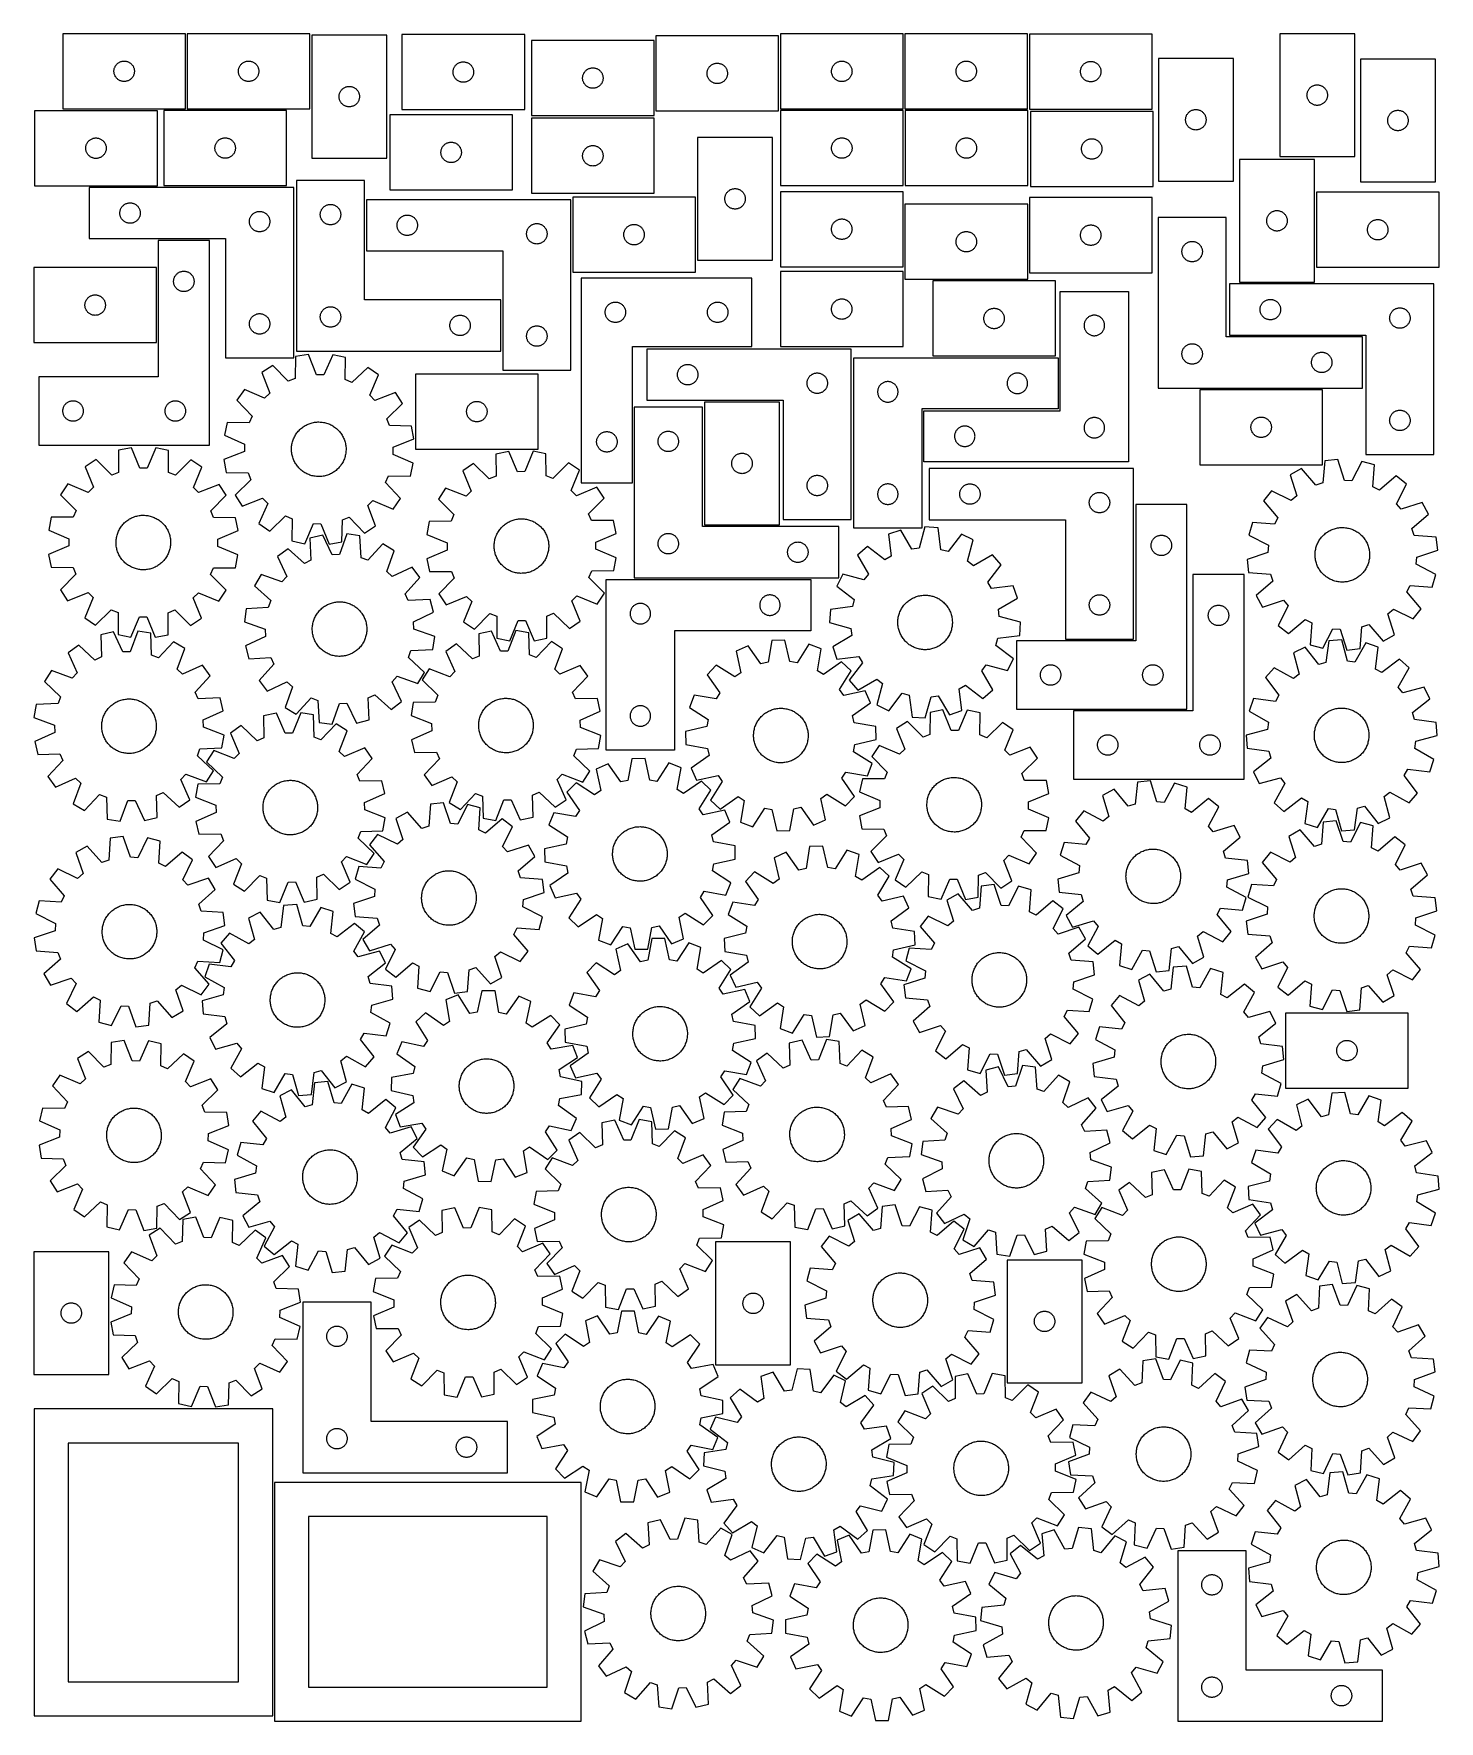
# Model space of a CAD drawing. Header units: millimetres. Extents: x 7 to 1243, y 7 to 1491.
import ezdxf

# ---------------------------------------------------------------- set-up
doc = ezdxf.new("R2010")
doc.units = ezdxf.units.MM
doc.layers.add('CUT', color=7, linetype='CONTINUOUS', true_color=0x000000)

msp = doc.modelspace()

# ---------------------------------------------------------------- linework, layer by layer
at = {"layer": 'CUT'}
for p, q in [((140.183682, 1491.184361), (32.183682, 1491.184361)), ((32.183682, 1491.184361), (32.183682, 1425.184361)), ((140.183682, 1425.184361), (140.183682, 1491.184361)), ((249.696013, 1491.162141), (141.696013, 1491.162141)), ((141.696013, 1491.162141), (141.696013, 1425.162141)), ((249.696013, 1425.162141), (249.696013, 1491.162141)), ((317.25955, 1489.870882), (251.25955, 1489.870882)), ((251.25955, 1489.870882), (251.25955, 1381.870882)), ((317.25955, 1381.870882), (317.25955, 1489.870882)), ((438.63394, 1490.507112), (330.63394, 1490.507112)), ((330.63394, 1490.507112), (330.63394, 1424.507112)), ((438.63394, 1424.507112), (438.63394, 1490.507112)), ((552.616973, 1485.20511), (444.616973, 1485.20511)), ((444.616973, 1485.20511), (444.616973, 1419.20511)), ((552.616973, 1419.20511), (552.616973, 1485.20511)), ((662.128506, 1489.324497), (554.128506, 1489.324497)), ((554.128506, 1489.324497), (554.128506, 1423.324497)), ((662.128506, 1423.324497), (662.128506, 1489.324497)), ((771.696807, 1491.106965), (663.696807, 1491.106965)), ((663.696807, 1491.106965), (663.696807, 1425.106965)), ((771.696807, 1425.106965), (771.696807, 1491.106965)), ((881.223904, 1491.160679), (773.223904, 1491.160679)), ((773.223904, 1491.160679), (773.223904, 1425.160679)), ((881.223904, 1425.160679), (881.223904, 1491.160679)), ((990.7767, 1490.921177), (882.7767, 1490.921177)), ((882.7767, 1490.921177), (882.7767, 1424.921177)), ((990.7767, 1424.921177), (990.7767, 1490.921177)), ((1103.089372, 1491.190459), (1103.089372, 1383.190459)), ((1169.089372, 1491.190459), (1103.089372, 1491.190459)), ((1169.089372, 1383.190459), (1169.089372, 1491.190459)), ((77.183682, 1458.184361), (77.202952, 1458.772989)), ((77.202952, 1457.595732), (77.183682, 1458.184361)), ((77.202952, 1458.772989), (77.260679, 1459.359096)), ((77.260679, 1457.009625), (77.202952, 1457.595732)), ((77.260679, 1459.359096), (77.356615, 1459.940174)), ((77.356615, 1456.428548), (77.260679, 1457.009625)), ((77.356615, 1459.940174), (77.49035, 1460.513732)), ((77.49035, 1455.854989), (77.356615, 1456.428548)), ((77.49035, 1460.513732), (77.661311, 1461.077316)), ((77.661311, 1455.291405), (77.49035, 1455.854989)), ((77.661311, 1461.077316), (77.868766, 1461.628512)), ((77.868766, 1454.74021), (77.661311, 1455.291405)), ((77.868766, 1461.628512), (78.111828, 1462.164959)), ((78.111828, 1462.164959), (78.389454, 1462.684361)), ((78.389454, 1462.684361), (78.700456, 1463.184493)), ((78.700456, 1463.184493), (79.043502, 1463.663214)), ((79.043502, 1463.663214), (79.417124, 1464.118473)), ((79.417124, 1464.118473), (79.819721, 1464.548322)), ((79.819721, 1464.548322), (80.24957, 1464.950919)), ((80.24957, 1464.950919), (80.704829, 1465.324541)), ((80.704829, 1465.324541), (81.18355, 1465.667587)), ((81.18355, 1465.667587), (81.683682, 1465.978589)), ((81.683682, 1465.978589), (82.203084, 1466.256215)), ((82.203084, 1466.256215), (82.739531, 1466.499276)), ((82.739531, 1466.499276), (83.290727, 1466.706732)), ((83.290727, 1466.706732), (83.854311, 1466.877693)), ((83.854311, 1466.877693), (84.427869, 1467.011428)), ((84.427869, 1467.011428), (85.008947, 1467.107364)), ((85.008947, 1467.107364), (85.595054, 1467.165091)), ((85.595054, 1467.165091), (86.183682, 1467.184361)), ((86.183682, 1467.184361), (86.77231, 1467.165091)), ((86.77231, 1467.165091), (87.358418, 1467.107364)), ((87.358418, 1467.107364), (87.939495, 1467.011428)), ((87.939495, 1467.011428), (88.513054, 1466.877693)), ((88.513054, 1466.877693), (89.076637, 1466.706732)), ((89.076637, 1466.706732), (89.627833, 1466.499276)), ((89.627833, 1466.499276), (90.16428, 1466.256215)), ((90.16428, 1466.256215), (90.683682, 1465.978589)), ((90.683682, 1465.978589), (91.183814, 1465.667587)), ((91.183814, 1465.667587), (91.662535, 1465.324541)), ((91.662535, 1465.324541), (92.117795, 1464.950919)), ((92.117795, 1464.950919), (92.547643, 1464.548322)), ((92.547643, 1464.548322), (92.950241, 1464.118473)), ((92.950241, 1464.118473), (93.323862, 1463.663214)), ((93.323862, 1463.663214), (93.666909, 1463.184493)), ((93.666909, 1463.184493), (93.977911, 1462.684361)), ((93.977911, 1462.684361), (94.255537, 1462.164959)), ((94.255537, 1462.164959), (94.498598, 1461.628512)), ((94.498598, 1461.628512), (94.706053, 1461.077316)), ((94.706053, 1455.291405), (94.498598, 1454.74021)), ((94.706053, 1461.077316), (94.877015, 1460.513732)), ((94.877015, 1455.854989), (94.706053, 1455.291405)), ((94.877015, 1460.513732), (95.01075, 1459.940174)), ((95.01075, 1456.428548), (94.877015, 1455.854989)), ((95.01075, 1459.940174), (95.106686, 1459.359096)), ((95.106686, 1457.009625), (95.01075, 1456.428548)), ((95.106686, 1459.359096), (95.164413, 1458.772989)), ((95.164413, 1457.595732), (95.106686, 1457.009625)), ((95.164413, 1458.772989), (95.183682, 1458.184361)), ((95.183682, 1458.184361), (95.164413, 1457.595732)), ((186.696013, 1458.162141), (186.715283, 1458.750769)), ((186.715283, 1457.573513), (186.696013, 1458.162141)), ((186.715283, 1458.750769), (186.773009, 1459.336877)), ((186.773009, 1456.987405), (186.715283, 1457.573513)), ((186.773009, 1459.336877), (186.868946, 1459.917954)), ((186.868946, 1456.406328), (186.773009, 1456.987405)), ((186.868946, 1459.917954), (187.002681, 1460.491512)), ((187.002681, 1455.832769), (186.868946, 1456.406328)), ((187.002681, 1460.491512), (187.173642, 1461.055096)), ((187.173642, 1455.269186), (187.002681, 1455.832769)), ((187.173642, 1461.055096), (187.381097, 1461.606292)), ((187.381097, 1454.71799), (187.173642, 1455.269186)), ((187.381097, 1461.606292), (187.624159, 1462.142739)), ((187.624159, 1462.142739), (187.901785, 1462.662141)), ((187.901785, 1462.662141), (188.212787, 1463.162273)), ((188.212787, 1463.162273), (188.555833, 1463.640994)), ((188.555833, 1463.640994), (188.929455, 1464.096253)), ((188.929455, 1464.096253), (189.332052, 1464.526102)), ((189.332052, 1464.526102), (189.761901, 1464.928699)), ((189.761901, 1464.928699), (190.21716, 1465.302321)), ((190.21716, 1465.302321), (190.695881, 1465.645367)), ((190.695881, 1465.645367), (191.196013, 1465.956369)), ((191.196013, 1465.956369), (191.715415, 1466.233996)), ((191.715415, 1466.233996), (192.251862, 1466.477057)), ((192.251862, 1466.477057), (192.803058, 1466.684512)), ((192.803058, 1466.684512), (193.366642, 1466.855473)), ((193.366642, 1466.855473), (193.9402, 1466.989208)), ((193.9402, 1466.989208), (194.521277, 1467.085145)), ((194.521277, 1467.085145), (195.107385, 1467.142871)), ((195.107385, 1467.142871), (195.696013, 1467.162141)), ((195.696013, 1467.162141), (196.284641, 1467.142871)), ((196.284641, 1467.142871), (196.870749, 1467.085145)), ((196.870749, 1467.085145), (197.451826, 1466.989208)), ((197.451826, 1466.989208), (198.025385, 1466.855473)), ((198.025385, 1466.855473), (198.588968, 1466.684512)), ((198.588968, 1466.684512), (199.140164, 1466.477057)), ((199.140164, 1466.477057), (199.676611, 1466.233996)), ((199.676611, 1466.233996), (200.196013, 1465.956369)), ((200.196013, 1465.956369), (200.696145, 1465.645367)), ((200.696145, 1465.645367), (201.174866, 1465.302321)), ((201.174866, 1465.302321), (201.630126, 1464.928699)), ((201.630126, 1464.928699), (202.059974, 1464.526102)), ((202.059974, 1464.526102), (202.462571, 1464.096253)), ((202.462571, 1464.096253), (202.836193, 1463.640994)), ((202.836193, 1463.640994), (203.17924, 1463.162273)), ((203.17924, 1463.162273), (203.490242, 1462.662141)), ((203.490242, 1462.662141), (203.767868, 1462.142739)), ((203.767868, 1462.142739), (204.010929, 1461.606292)), ((204.010929, 1461.606292), (204.218384, 1461.055096)), ((204.218384, 1455.269186), (204.010929, 1454.71799)), ((204.218384, 1461.055096), (204.389346, 1460.491512)), ((204.389346, 1455.832769), (204.218384, 1455.269186)), ((204.389346, 1460.491512), (204.523081, 1459.917954)), ((204.523081, 1456.406328), (204.389346, 1455.832769)), ((204.523081, 1459.917954), (204.619017, 1459.336877)), ((204.619017, 1456.987405), (204.523081, 1456.406328)), ((204.619017, 1459.336877), (204.676744, 1458.750769)), ((204.676744, 1457.573513), (204.619017, 1456.987405)), ((204.676744, 1458.750769), (204.696013, 1458.162141)), ((204.696013, 1458.162141), (204.676744, 1457.573513)), ((375.63394, 1457.507112), (375.65321, 1458.09574)), ((375.65321, 1456.918483), (375.63394, 1457.507112)), ((375.65321, 1458.09574), (375.710937, 1458.681847)), ((375.710937, 1456.332376), (375.65321, 1456.918483)), ((375.710937, 1458.681847), (375.806873, 1459.262924)), ((375.806873, 1455.751299), (375.710937, 1456.332376)), ((375.806873, 1459.262924), (375.940608, 1459.836483)), ((375.940608, 1455.17774), (375.806873, 1455.751299)), ((375.940608, 1459.836483), (376.111569, 1460.400067)), ((376.111569, 1454.614156), (375.940608, 1455.17774)), ((376.111569, 1460.400067), (376.319025, 1460.951262)), ((376.319025, 1460.951262), (376.562086, 1461.48771)), ((376.562086, 1461.48771), (376.839712, 1462.007112)), ((376.839712, 1462.007112), (377.150714, 1462.507244)), ((377.150714, 1462.507244), (377.49376, 1462.985964)), ((377.49376, 1462.985964), (377.867382, 1463.441224)), ((377.867382, 1463.441224), (378.269979, 1463.871073)), ((378.269979, 1463.871073), (378.699828, 1464.27367)), ((378.699828, 1464.27367), (379.155088, 1464.647292)), ((379.155088, 1464.647292), (379.633808, 1464.990338)), ((379.633808, 1464.990338), (380.13394, 1465.30134)), ((380.13394, 1465.30134), (380.653342, 1465.578966)), ((380.653342, 1465.578966), (381.18979, 1465.822027)), ((381.18979, 1465.822027), (381.740985, 1466.029483)), ((381.740985, 1466.029483), (382.304569, 1466.200444)), ((382.304569, 1466.200444), (382.878128, 1466.334179)), ((382.878128, 1466.334179), (383.459205, 1466.430115)), ((383.459205, 1466.430115), (384.045312, 1466.487842)), ((384.045312, 1466.487842), (384.63394, 1466.507112)), ((384.63394, 1466.507112), (385.222569, 1466.487842)), ((385.222569, 1466.487842), (385.808676, 1466.430115)), ((385.808676, 1466.430115), (386.389753, 1466.334179)), ((386.389753, 1466.334179), (386.963312, 1466.200444)), ((386.963312, 1466.200444), (387.526896, 1466.029483)), ((387.526896, 1466.029483), (388.078091, 1465.822027)), ((388.078091, 1465.822027), (388.614539, 1465.578966)), ((388.614539, 1465.578966), (389.13394, 1465.30134)), ((389.13394, 1465.30134), (389.634073, 1464.990338)), ((389.634073, 1464.990338), (390.112793, 1464.647292)), ((390.112793, 1464.647292), (390.568053, 1464.27367)), ((390.568053, 1464.27367), (390.997901, 1463.871073)), ((390.997901, 1463.871073), (391.400499, 1463.441224)), ((391.400499, 1463.441224), (391.774121, 1462.985964)), ((391.774121, 1462.985964), (392.117167, 1462.507244)), ((392.117167, 1462.507244), (392.428169, 1462.007112)), ((392.428169, 1462.007112), (392.705795, 1461.48771)), ((392.705795, 1461.48771), (392.948856, 1460.951262)), ((392.948856, 1460.951262), (393.156312, 1460.400067)), ((393.156312, 1460.400067), (393.327273, 1459.836483)), ((393.327273, 1455.17774), (393.156312, 1454.614156)), ((393.327273, 1459.836483), (393.461008, 1459.262924)), ((393.461008, 1455.751299), (393.327273, 1455.17774)), ((393.461008, 1459.262924), (393.556944, 1458.681847)), ((393.556944, 1456.332376), (393.461008, 1455.751299)), ((393.556944, 1458.681847), (393.614671, 1458.09574)), ((393.614671, 1456.918483), (393.556944, 1456.332376)), ((393.614671, 1458.09574), (393.63394, 1457.507112)), ((393.63394, 1457.507112), (393.614671, 1456.918483)), ((489.92364, 1454.534481), (490.094602, 1455.098065)), ((490.094602, 1455.098065), (490.302057, 1455.64926)), ((490.302057, 1455.64926), (490.545118, 1456.185708)), ((490.545118, 1456.185708), (490.822744, 1456.70511)), ((490.822744, 1456.70511), (491.133746, 1457.205242)), ((491.133746, 1457.205242), (491.476793, 1457.683962)), ((491.476793, 1457.683962), (491.850414, 1458.139222)), ((491.850414, 1458.139222), (492.253012, 1458.569071)), ((492.253012, 1458.569071), (492.68286, 1458.971668)), ((492.68286, 1458.971668), (493.13812, 1459.34529)), ((493.13812, 1459.34529), (493.616841, 1459.688336)), ((493.616841, 1459.688336), (494.116973, 1459.999338)), ((494.116973, 1459.999338), (494.636374, 1460.276964)), ((494.636374, 1460.276964), (495.172822, 1460.520025)), ((495.172822, 1460.520025), (495.724017, 1460.727481)), ((495.724017, 1460.727481), (496.287601, 1460.898442)), ((496.287601, 1460.898442), (496.86116, 1461.032177)), ((496.86116, 1461.032177), (497.442237, 1461.128113)), ((497.442237, 1461.128113), (498.028345, 1461.18584)), ((498.028345, 1461.18584), (498.616973, 1461.20511)), ((498.616973, 1461.20511), (499.205601, 1461.18584)), ((499.205601, 1461.18584), (499.791708, 1461.128113)), ((499.791708, 1461.128113), (500.372786, 1461.032177)), ((500.372786, 1461.032177), (500.946344, 1460.898442)), ((500.946344, 1460.898442), (501.509928, 1460.727481)), ((501.509928, 1460.727481), (502.061124, 1460.520025)), ((502.061124, 1460.520025), (502.597571, 1460.276964)), ((502.597571, 1460.276964), (503.116973, 1459.999338)), ((503.116973, 1459.999338), (503.617105, 1459.688336)), ((503.617105, 1459.688336), (504.095826, 1459.34529)), ((504.095826, 1459.34529), (504.551085, 1458.971668)), ((504.551085, 1458.971668), (504.980934, 1458.569071)), ((504.980934, 1458.569071), (505.383531, 1458.139222)), ((505.383531, 1458.139222), (505.757153, 1457.683962)), ((505.757153, 1457.683962), (506.100199, 1457.205242)), ((506.100199, 1457.205242), (506.411201, 1456.70511)), ((506.411201, 1456.70511), (506.688827, 1456.185708)), ((506.688827, 1456.185708), (506.931888, 1455.64926)), ((506.931888, 1455.64926), (507.139344, 1455.098065)), ((507.139344, 1455.098065), (507.310305, 1454.534481)), ((599.128506, 1456.324497), (599.147776, 1456.913126)), ((599.147776, 1455.735869), (599.128506, 1456.324497)), ((599.147776, 1456.913126), (599.205503, 1457.499233)), ((599.205503, 1455.149762), (599.147776, 1455.735869)), ((599.205503, 1457.499233), (599.301439, 1458.08031)), ((599.301439, 1454.568684), (599.205503, 1455.149762)), ((599.301439, 1458.08031), (599.435174, 1458.653869)), ((599.435174, 1458.653869), (599.606135, 1459.217453)), ((599.606135, 1459.217453), (599.813591, 1459.768648)), ((599.813591, 1459.768648), (600.056652, 1460.305096)), ((600.056652, 1460.305096), (600.334278, 1460.824497)), ((600.334278, 1460.824497), (600.64528, 1461.324629)), ((600.64528, 1461.324629), (600.988326, 1461.80335)), ((600.988326, 1461.80335), (601.361948, 1462.25861)), ((601.361948, 1462.25861), (601.764545, 1462.688458)), ((601.764545, 1462.688458), (602.194394, 1463.091056)), ((602.194394, 1463.091056), (602.649654, 1463.464677)), ((602.649654, 1463.464677), (603.128374, 1463.807724)), ((603.128374, 1463.807724), (603.628506, 1464.118726)), ((603.628506, 1464.118726), (604.147908, 1464.396352)), ((604.147908, 1464.396352), (604.684356, 1464.639413)), ((604.684356, 1464.639413), (605.235551, 1464.846869)), ((605.235551, 1464.846869), (605.799135, 1465.01783)), ((605.799135, 1465.01783), (606.372694, 1465.151565)), ((606.372694, 1465.151565), (606.953771, 1465.247501)), ((606.953771, 1465.247501), (607.539878, 1465.305228)), ((607.539878, 1465.305228), (608.128506, 1465.324497)), ((608.128506, 1465.324497), (608.717135, 1465.305228)), ((608.717135, 1465.305228), (609.303242, 1465.247501)), ((609.303242, 1465.247501), (609.884319, 1465.151565)), ((609.884319, 1465.151565), (610.457878, 1465.01783)), ((610.457878, 1465.01783), (611.021462, 1464.846869)), ((611.021462, 1464.846869), (611.572657, 1464.639413)), ((611.572657, 1464.639413), (612.109105, 1464.396352)), ((612.109105, 1464.396352), (612.628506, 1464.118726)), ((612.628506, 1464.118726), (613.128639, 1463.807724)), ((613.128639, 1463.807724), (613.607359, 1463.464677)), ((613.607359, 1463.464677), (614.062619, 1463.091056)), ((614.062619, 1463.091056), (614.492468, 1462.688458)), ((614.492468, 1462.688458), (614.895065, 1462.25861)), ((614.895065, 1462.25861), (615.268687, 1461.80335)), ((615.268687, 1461.80335), (615.611733, 1461.324629)), ((615.611733, 1461.324629), (615.922735, 1460.824497)), ((615.922735, 1460.824497), (616.200361, 1460.305096)), ((616.200361, 1460.305096), (616.443422, 1459.768648)), ((616.443422, 1459.768648), (616.650878, 1459.217453)), ((616.650878, 1459.217453), (616.821839, 1458.653869)), ((616.821839, 1458.653869), (616.955574, 1458.08031)), ((616.955574, 1458.08031), (617.05151, 1457.499233)), ((617.05151, 1455.149762), (616.955574, 1454.568684)), ((617.05151, 1457.499233), (617.109237, 1456.913126)), ((617.109237, 1455.735869), (617.05151, 1455.149762)), ((617.109237, 1456.913126), (617.128506, 1456.324497)), ((617.128506, 1456.324497), (617.109237, 1455.735869)), ((708.696807, 1458.106965), (708.716076, 1458.695593)), ((708.716076, 1457.518337), (708.696807, 1458.106965)), ((708.716076, 1458.695593), (708.773803, 1459.281701)), ((708.773803, 1456.932229), (708.716076, 1457.518337)), ((708.773803, 1459.281701), (708.869739, 1459.862778)), ((708.869739, 1456.351152), (708.773803, 1456.932229)), ((708.869739, 1459.862778), (709.003474, 1460.436336)), ((709.003474, 1455.777594), (708.869739, 1456.351152)), ((709.003474, 1460.436336), (709.174435, 1460.99992)), ((709.174435, 1455.21401), (709.003474, 1455.777594)), ((709.174435, 1460.99992), (709.381891, 1461.551116)), ((709.381891, 1454.662814), (709.174435, 1455.21401)), ((709.381891, 1461.551116), (709.624952, 1462.087563)), ((709.624952, 1462.087563), (709.902578, 1462.606965)), ((709.902578, 1462.606965), (710.21358, 1463.107097)), ((710.21358, 1463.107097), (710.556627, 1463.585818)), ((710.556627, 1463.585818), (710.930248, 1464.041077)), ((710.930248, 1464.041077), (711.332846, 1464.470926)), ((711.332846, 1464.470926), (711.762694, 1464.873523)), ((711.762694, 1464.873523), (712.217954, 1465.247145)), ((712.217954, 1465.247145), (712.696675, 1465.590192)), ((712.696675, 1465.590192), (713.196807, 1465.901194)), ((713.196807, 1465.901194), (713.716208, 1466.17882)), ((713.716208, 1466.17882), (714.252656, 1466.421881)), ((714.252656, 1466.421881), (714.803851, 1466.629336)), ((714.803851, 1466.629336), (715.367435, 1466.800298)), ((715.367435, 1466.800298), (715.940994, 1466.934033)), ((715.940994, 1466.934033), (716.522071, 1467.029969)), ((716.522071, 1467.029969), (717.108178, 1467.087695)), ((717.108178, 1467.087695), (717.696807, 1467.106965)), ((717.696807, 1467.106965), (718.285435, 1467.087695)), ((718.285435, 1467.087695), (718.871542, 1467.029969)), ((718.871542, 1467.029969), (719.45262, 1466.934033)), ((719.45262, 1466.934033), (720.026178, 1466.800298)), ((720.026178, 1466.800298), (720.589762, 1466.629336)), ((720.589762, 1466.629336), (721.140958, 1466.421881)), ((721.140958, 1466.421881), (721.677405, 1466.17882)), ((721.677405, 1466.17882), (722.196807, 1465.901194)), ((722.196807, 1465.901194), (722.696939, 1465.590192)), ((722.696939, 1465.590192), (723.17566, 1465.247145)), ((723.17566, 1465.247145), (723.630919, 1464.873523)), ((723.630919, 1464.873523), (724.060768, 1464.470926)), ((724.060768, 1464.470926), (724.463365, 1464.041077)), ((724.463365, 1464.041077), (724.836987, 1463.585818)), ((724.836987, 1463.585818), (725.180033, 1463.107097)), ((725.180033, 1463.107097), (725.491035, 1462.606965)), ((725.491035, 1462.606965), (725.768661, 1462.087563)), ((725.768661, 1462.087563), (726.011722, 1461.551116)), ((726.011722, 1461.551116), (726.219178, 1460.99992)), ((726.219178, 1455.21401), (726.011722, 1454.662814)), ((726.219178, 1460.99992), (726.390139, 1460.436336)), ((726.390139, 1455.777594), (726.219178, 1455.21401)), ((726.390139, 1460.436336), (726.523874, 1459.862778)), ((726.523874, 1456.351152), (726.390139, 1455.777594)), ((726.523874, 1459.862778), (726.61981, 1459.281701)), ((726.61981, 1456.932229), (726.523874, 1456.351152)), ((726.61981, 1459.281701), (726.677537, 1458.695593)), ((726.677537, 1457.518337), (726.61981, 1456.932229)), ((726.677537, 1458.695593), (726.696807, 1458.106965)), ((726.696807, 1458.106965), (726.677537, 1457.518337)), ((818.223904, 1458.160679), (818.243174, 1458.749307)), ((818.243174, 1457.572051), (818.223904, 1458.160679)), ((818.243174, 1458.749307), (818.300901, 1459.335415)), ((818.300901, 1456.985943), (818.243174, 1457.572051)), ((818.300901, 1459.335415), (818.396837, 1459.916492)), ((818.396837, 1456.404866), (818.300901, 1456.985943)), ((818.396837, 1459.916492), (818.530572, 1460.49005)), ((818.530572, 1455.831308), (818.396837, 1456.404866)), ((818.530572, 1460.49005), (818.701533, 1461.053634)), ((818.701533, 1455.267724), (818.530572, 1455.831308)), ((818.701533, 1461.053634), (818.908989, 1461.60483)), ((818.908989, 1454.716528), (818.701533, 1455.267724)), ((818.908989, 1461.60483), (819.15205, 1462.141277)), ((819.15205, 1462.141277), (819.429676, 1462.660679)), ((819.429676, 1462.660679), (819.740678, 1463.160811)), ((819.740678, 1463.160811), (820.083724, 1463.639532)), ((820.083724, 1463.639532), (820.457346, 1464.094791)), ((820.457346, 1464.094791), (820.859943, 1464.52464)), ((820.859943, 1464.52464), (821.289792, 1464.927237)), ((821.289792, 1464.927237), (821.745052, 1465.300859)), ((821.745052, 1465.300859), (822.223772, 1465.643906)), ((822.223772, 1465.643906), (822.723904, 1465.954908)), ((822.723904, 1465.954908), (823.243306, 1466.232534)), ((823.243306, 1466.232534), (823.779754, 1466.475595)), ((823.779754, 1466.475595), (824.330949, 1466.68305)), ((824.330949, 1466.68305), (824.894533, 1466.854011)), ((824.894533, 1466.854011), (825.468092, 1466.987747)), ((825.468092, 1466.987747), (826.049169, 1467.083683)), ((826.049169, 1467.083683), (826.635276, 1467.141409)), ((826.635276, 1467.141409), (827.223904, 1467.160679)), ((827.223904, 1467.160679), (827.812533, 1467.141409)), ((827.812533, 1467.141409), (828.39864, 1467.083683)), ((828.39864, 1467.083683), (828.979717, 1466.987747)), ((828.979717, 1466.987747), (829.553276, 1466.854011)), ((829.553276, 1466.854011), (830.11686, 1466.68305)), ((830.11686, 1466.68305), (830.668055, 1466.475595)), ((830.668055, 1466.475595), (831.204503, 1466.232534)), ((831.204503, 1466.232534), (831.723904, 1465.954908)), ((831.723904, 1465.954908), (832.224037, 1465.643906)), ((832.224037, 1465.643906), (832.702757, 1465.300859)), ((832.702757, 1465.300859), (833.158017, 1464.927237)), ((833.158017, 1464.927237), (833.587865, 1464.52464)), ((833.587865, 1464.52464), (833.990463, 1464.094791)), ((833.990463, 1464.094791), (834.364084, 1463.639532)), ((834.364084, 1463.639532), (834.707131, 1463.160811)), ((834.707131, 1463.160811), (835.018133, 1462.660679)), ((835.018133, 1462.660679), (835.295759, 1462.141277)), ((835.295759, 1462.141277), (835.53882, 1461.60483)), ((835.53882, 1461.60483), (835.746276, 1461.053634)), ((835.746276, 1455.267724), (835.53882, 1454.716528)), ((835.746276, 1461.053634), (835.917237, 1460.49005)), ((835.917237, 1455.831308), (835.746276, 1455.267724)), ((835.917237, 1460.49005), (836.050972, 1459.916492)), ((836.050972, 1456.404866), (835.917237, 1455.831308)), ((836.050972, 1459.916492), (836.146908, 1459.335415)), ((836.146908, 1456.985943), (836.050972, 1456.404866)), ((836.146908, 1459.335415), (836.204635, 1458.749307)), ((836.204635, 1457.572051), (836.146908, 1456.985943)), ((836.204635, 1458.749307), (836.223904, 1458.160679)), ((836.223904, 1458.160679), (836.204635, 1457.572051)), ((927.7767, 1457.921177), (927.79597, 1458.509805)), ((927.79597, 1457.332549), (927.7767, 1457.921177)), ((927.79597, 1458.509805), (927.853696, 1459.095913)), ((927.853696, 1456.746441), (927.79597, 1457.332549)), ((927.853696, 1459.095913), (927.949632, 1459.67699)), ((927.949632, 1456.165364), (927.853696, 1456.746441)), ((927.949632, 1459.67699), (928.083367, 1460.250548)), ((928.083367, 1455.591806), (927.949632, 1456.165364)), ((928.083367, 1460.250548), (928.254329, 1460.814132)), ((928.254329, 1455.028222), (928.083367, 1455.591806)), ((928.254329, 1460.814132), (928.461784, 1461.365328)), ((928.461784, 1454.477026), (928.254329, 1455.028222)), ((928.461784, 1461.365328), (928.704845, 1461.901775)), ((928.704845, 1461.901775), (928.982471, 1462.421177)), ((928.982471, 1462.421177), (929.293473, 1462.921309)), ((929.293473, 1462.921309), (929.63652, 1463.40003)), ((929.63652, 1463.40003), (930.010142, 1463.855289)), ((930.010142, 1463.855289), (930.412739, 1464.285138)), ((930.412739, 1464.285138), (930.842588, 1464.687735)), ((930.842588, 1464.687735), (931.297847, 1465.061357)), ((931.297847, 1465.061357), (931.776568, 1465.404404)), ((931.776568, 1465.404404), (932.2767, 1465.715406)), ((932.2767, 1465.715406), (932.796102, 1465.993032)), ((932.796102, 1465.993032), (933.332549, 1466.236093)), ((933.332549, 1466.236093), (933.883745, 1466.443548)), ((933.883745, 1466.443548), (934.447328, 1466.614509)), ((934.447328, 1466.614509), (935.020887, 1466.748245)), ((935.020887, 1466.748245), (935.601964, 1466.844181)), ((935.601964, 1466.844181), (936.188072, 1466.901907)), ((936.188072, 1466.901907), (936.7767, 1466.921177)), ((936.7767, 1466.921177), (937.365328, 1466.901907)), ((937.365328, 1466.901907), (937.951436, 1466.844181)), ((937.951436, 1466.844181), (938.532513, 1466.748245)), ((938.532513, 1466.748245), (939.106071, 1466.614509)), ((939.106071, 1466.614509), (939.669655, 1466.443548)), ((939.669655, 1466.443548), (940.220851, 1466.236093)), ((940.220851, 1466.236093), (940.757298, 1465.993032)), ((940.757298, 1465.993032), (941.2767, 1465.715406)), ((941.2767, 1465.715406), (941.776832, 1465.404404)), ((941.776832, 1465.404404), (942.255553, 1465.061357)), ((942.255553, 1465.061357), (942.710812, 1464.687735)), ((942.710812, 1464.687735), (943.140661, 1464.285138)), ((943.140661, 1464.285138), (943.543258, 1463.855289)), ((943.543258, 1463.855289), (943.91688, 1463.40003)), ((943.91688, 1463.40003), (944.259926, 1462.921309)), ((944.259926, 1462.921309), (944.570928, 1462.421177)), ((944.570928, 1462.421177), (944.848555, 1461.901775)), ((944.848555, 1461.901775), (945.091616, 1461.365328)), ((945.091616, 1461.365328), (945.299071, 1460.814132)), ((945.299071, 1455.028222), (945.091616, 1454.477026)), ((945.299071, 1460.814132), (945.470032, 1460.250548)), ((945.470032, 1455.591806), (945.299071, 1455.028222)), ((945.470032, 1460.250548), (945.603767, 1459.67699)), ((945.603767, 1456.165364), (945.470032, 1455.591806)), ((945.603767, 1459.67699), (945.699704, 1459.095913)), ((945.699704, 1456.746441), (945.603767, 1456.165364)), ((945.699704, 1459.095913), (945.75743, 1458.509805)), ((945.75743, 1457.332549), (945.699704, 1456.746441)), ((945.75743, 1458.509805), (945.7767, 1457.921177)), ((945.7767, 1457.921177), (945.75743, 1457.332549)), ((1062.269881, 1469.503938), (996.269881, 1469.503938)), ((996.269881, 1469.503938), (996.269881, 1361.503938)), ((1062.269881, 1361.503938), (1062.269881, 1469.503938)), ((1240.085619, 1468.888948), (1174.085619, 1468.888948)), ((1174.085619, 1468.888948), (1174.085619, 1360.888948)), ((1240.085619, 1360.888948), (1240.085619, 1468.888948)), ((78.111828, 1454.203762), (77.868766, 1454.74021)), ((78.389454, 1453.684361), (78.111828, 1454.203762)), ((78.700456, 1453.184229), (78.389454, 1453.684361)), ((79.043502, 1452.705508), (78.700456, 1453.184229)), ((79.417124, 1452.250248), (79.043502, 1452.705508)), ((79.819721, 1451.8204), (79.417124, 1452.250248)), ((80.24957, 1451.417802), (79.819721, 1451.8204)), ((80.704829, 1451.044181), (80.24957, 1451.417802)), ((81.18355, 1450.701134), (80.704829, 1451.044181)), ((81.683682, 1450.390132), (81.18355, 1450.701134)), ((82.203084, 1450.112506), (81.683682, 1450.390132)), ((82.739531, 1449.869445), (82.203084, 1450.112506)), ((83.290727, 1449.661989), (82.739531, 1449.869445)), ((83.854311, 1449.491028), (83.290727, 1449.661989)), ((84.427869, 1449.357293), (83.854311, 1449.491028)), ((85.008947, 1449.261357), (84.427869, 1449.357293)), ((85.595054, 1449.20363), (85.008947, 1449.261357)), ((86.183682, 1449.184361), (85.595054, 1449.20363)), ((86.77231, 1449.20363), (86.183682, 1449.184361)), ((87.358418, 1449.261357), (86.77231, 1449.20363)), ((87.939495, 1449.357293), (87.358418, 1449.261357)), ((88.513054, 1449.491028), (87.939495, 1449.357293)), ((89.076637, 1449.661989), (88.513054, 1449.491028)), ((89.627833, 1449.869445), (89.076637, 1449.661989)), ((90.16428, 1450.112506), (89.627833, 1449.869445)), ((90.683682, 1450.390132), (90.16428, 1450.112506)), ((91.183814, 1450.701134), (90.683682, 1450.390132)), ((91.662535, 1451.044181), (91.183814, 1450.701134)), ((92.117795, 1451.417802), (91.662535, 1451.044181)), ((92.547643, 1451.8204), (92.117795, 1451.417802)), ((92.950241, 1452.250248), (92.547643, 1451.8204)), ((93.323862, 1452.705508), (92.950241, 1452.250248)), ((93.666909, 1453.184229), (93.323862, 1452.705508)), ((93.977911, 1453.684361), (93.666909, 1453.184229)), ((94.255537, 1454.203762), (93.977911, 1453.684361)), ((94.498598, 1454.74021), (94.255537, 1454.203762)), ((187.624159, 1454.181543), (187.381097, 1454.71799)), ((187.901785, 1453.662141), (187.624159, 1454.181543)), ((188.212787, 1453.162009), (187.901785, 1453.662141)), ((188.555833, 1452.683288), (188.212787, 1453.162009)), ((188.929455, 1452.228029), (188.555833, 1452.683288)), ((189.332052, 1451.79818), (188.929455, 1452.228029)), ((189.761901, 1451.395583), (189.332052, 1451.79818)), ((190.21716, 1451.021961), (189.761901, 1451.395583)), ((190.695881, 1450.678914), (190.21716, 1451.021961)), ((191.196013, 1450.367912), (190.695881, 1450.678914)), ((191.715415, 1450.090286), (191.196013, 1450.367912)), ((192.251862, 1449.847225), (191.715415, 1450.090286)), ((192.803058, 1449.63977), (192.251862, 1449.847225)), ((193.366642, 1449.468808), (192.803058, 1449.63977)), ((193.9402, 1449.335073), (193.366642, 1449.468808)), ((194.521277, 1449.239137), (193.9402, 1449.335073)), ((195.107385, 1449.181411), (194.521277, 1449.239137)), ((195.696013, 1449.162141), (195.107385, 1449.181411)), ((196.284641, 1449.181411), (195.696013, 1449.162141)), ((196.870749, 1449.239137), (196.284641, 1449.181411)), ((197.451826, 1449.335073), (196.870749, 1449.239137)), ((198.025385, 1449.468808), (197.451826, 1449.335073)), ((198.588968, 1449.63977), (198.025385, 1449.468808)), ((199.140164, 1449.847225), (198.588968, 1449.63977)), ((199.676611, 1450.090286), (199.140164, 1449.847225)), ((200.196013, 1450.367912), (199.676611, 1450.090286)), ((200.696145, 1450.678914), (200.196013, 1450.367912)), ((201.174866, 1451.021961), (200.696145, 1450.678914)), ((201.630126, 1451.395583), (201.174866, 1451.021961)), ((202.059974, 1451.79818), (201.630126, 1451.395583)), ((202.462571, 1452.228029), (202.059974, 1451.79818)), ((202.836193, 1452.683288), (202.462571, 1452.228029)), ((203.17924, 1453.162009), (202.836193, 1452.683288)), ((203.490242, 1453.662141), (203.17924, 1453.162009)), ((203.767868, 1454.181543), (203.490242, 1453.662141)), ((204.010929, 1454.71799), (203.767868, 1454.181543)), ((276.187696, 1439.85148), (276.465322, 1440.370882)), ((276.465322, 1440.370882), (276.776324, 1440.871014)), ((276.776324, 1440.871014), (277.11937, 1441.349735)), ((277.11937, 1441.349735), (277.492992, 1441.804994)), ((277.492992, 1441.804994), (277.895589, 1442.234843)), ((277.895589, 1442.234843), (278.325438, 1442.63744)), ((278.325438, 1442.63744), (278.780698, 1443.011062)), ((278.780698, 1443.011062), (279.259418, 1443.354108)), ((279.259418, 1443.354108), (279.75955, 1443.66511)), ((279.75955, 1443.66511), (280.278952, 1443.942736)), ((280.278952, 1443.942736), (280.8154, 1444.185798)), ((280.8154, 1444.185798), (281.366595, 1444.393253)), ((281.366595, 1444.393253), (281.930179, 1444.564214)), ((281.930179, 1444.564214), (282.503738, 1444.697949)), ((282.503738, 1444.697949), (283.084815, 1444.793885)), ((283.084815, 1444.793885), (283.670922, 1444.851612)), ((283.670922, 1444.851612), (284.25955, 1444.870882)), ((284.25955, 1444.870882), (284.848179, 1444.851612)), ((284.848179, 1444.851612), (285.434286, 1444.793885)), ((285.434286, 1444.793885), (286.015363, 1444.697949)), ((286.015363, 1444.697949), (286.588922, 1444.564214)), ((286.588922, 1444.564214), (287.152506, 1444.393253)), ((287.152506, 1444.393253), (287.703701, 1444.185798)), ((287.703701, 1444.185798), (288.240149, 1443.942736)), ((288.240149, 1443.942736), (288.75955, 1443.66511)), ((288.75955, 1443.66511), (289.259682, 1443.354108)), ((289.259682, 1443.354108), (289.738403, 1443.011062)), ((289.738403, 1443.011062), (290.193663, 1442.63744)), ((290.193663, 1442.63744), (290.623511, 1442.234843)), ((290.623511, 1442.234843), (291.026109, 1441.804994)), ((291.026109, 1441.804994), (291.39973, 1441.349735)), ((291.39973, 1441.349735), (291.742777, 1440.871014)), ((291.742777, 1440.871014), (292.053779, 1440.370882)), ((292.053779, 1440.370882), (292.331405, 1439.85148)), ((376.319025, 1454.062961), (376.111569, 1454.614156)), ((376.562086, 1453.526513), (376.319025, 1454.062961)), ((376.839712, 1453.007112), (376.562086, 1453.526513)), ((377.150714, 1452.506979), (376.839712, 1453.007112)), ((377.49376, 1452.028259), (377.150714, 1452.506979)), ((377.867382, 1451.572999), (377.49376, 1452.028259)), ((378.269979, 1451.143151), (377.867382, 1451.572999)), ((378.699828, 1450.740553), (378.269979, 1451.143151)), ((379.155088, 1450.366931), (378.699828, 1450.740553)), ((379.633808, 1450.023885), (379.155088, 1450.366931)), ((380.13394, 1449.712883), (379.633808, 1450.023885)), ((380.653342, 1449.435257), (380.13394, 1449.712883)), ((381.18979, 1449.192196), (380.653342, 1449.435257)), ((381.740985, 1448.98474), (381.18979, 1449.192196)), ((382.304569, 1448.813779), (381.740985, 1448.98474)), ((382.878128, 1448.680044), (382.304569, 1448.813779)), ((383.459205, 1448.584108), (382.878128, 1448.680044)), ((384.045312, 1448.526381), (383.459205, 1448.584108)), ((384.63394, 1448.507112), (384.045312, 1448.526381)), ((385.222569, 1448.526381), (384.63394, 1448.507112)), ((385.808676, 1448.584108), (385.222569, 1448.526381)), ((386.389753, 1448.680044), (385.808676, 1448.584108)), ((386.963312, 1448.813779), (386.389753, 1448.680044)), ((387.526896, 1448.98474), (386.963312, 1448.813779)), ((388.078091, 1449.192196), (387.526896, 1448.98474)), ((388.614539, 1449.435257), (388.078091, 1449.192196)), ((389.13394, 1449.712883), (388.614539, 1449.435257)), ((389.634073, 1450.023885), (389.13394, 1449.712883)), ((390.112793, 1450.366931), (389.634073, 1450.023885)), ((390.568053, 1450.740553), (390.112793, 1450.366931)), ((390.997901, 1451.143151), (390.568053, 1450.740553)), ((391.400499, 1451.572999), (390.997901, 1451.143151)), ((391.774121, 1452.028259), (391.400499, 1451.572999)), ((392.117167, 1452.506979), (391.774121, 1452.028259)), ((392.428169, 1453.007112), (392.117167, 1452.506979)), ((392.705795, 1453.526513), (392.428169, 1453.007112)), ((392.948856, 1454.062961), (392.705795, 1453.526513)), ((393.156312, 1454.614156), (392.948856, 1454.062961)), ((489.616973, 1452.20511), (489.636242, 1452.793738)), ((489.636242, 1451.616481), (489.616973, 1452.20511)), ((489.636242, 1452.793738), (489.693969, 1453.379845)), ((489.693969, 1451.030374), (489.636242, 1451.616481)), ((489.693969, 1453.379845), (489.789905, 1453.960922)), ((489.789905, 1450.449297), (489.693969, 1451.030374)), ((489.789905, 1453.960922), (489.92364, 1454.534481)), ((489.92364, 1449.875738), (489.789905, 1450.449297)), ((490.094602, 1449.312154), (489.92364, 1449.875738)), ((490.302057, 1448.760959), (490.094602, 1449.312154)), ((490.545118, 1448.224511), (490.302057, 1448.760959)), ((490.822744, 1447.70511), (490.545118, 1448.224511)), ((491.133746, 1447.204978), (490.822744, 1447.70511)), ((491.476793, 1446.726257), (491.133746, 1447.204978)), ((491.850414, 1446.270997), (491.476793, 1446.726257)), ((492.253012, 1445.841149), (491.850414, 1446.270997)), ((492.68286, 1445.438551), (492.253012, 1445.841149)), ((493.13812, 1445.06493), (492.68286, 1445.438551)), ((493.616841, 1444.721883), (493.13812, 1445.06493)), ((494.116973, 1444.410881), (493.616841, 1444.721883)), ((494.636374, 1444.133255), (494.116973, 1444.410881)), ((495.172822, 1443.890194), (494.636374, 1444.133255)), ((495.724017, 1443.682738), (495.172822, 1443.890194)), ((496.287601, 1443.511777), (495.724017, 1443.682738)), ((496.86116, 1443.378042), (496.287601, 1443.511777)), ((497.442237, 1443.282106), (496.86116, 1443.378042)), ((498.028345, 1443.224379), (497.442237, 1443.282106)), ((498.616973, 1443.20511), (498.028345, 1443.224379)), ((499.205601, 1443.224379), (498.616973, 1443.20511)), ((499.791708, 1443.282106), (499.205601, 1443.224379)), ((500.372786, 1443.378042), (499.791708, 1443.282106)), ((500.946344, 1443.511777), (500.372786, 1443.378042)), ((501.509928, 1443.682738), (500.946344, 1443.511777)), ((502.061124, 1443.890194), (501.509928, 1443.682738)), ((502.597571, 1444.133255), (502.061124, 1443.890194)), ((503.116973, 1444.410881), (502.597571, 1444.133255)), ((503.617105, 1444.721883), (503.116973, 1444.410881)), ((504.095826, 1445.06493), (503.617105, 1444.721883)), ((504.551085, 1445.438551), (504.095826, 1445.06493)), ((504.980934, 1445.841149), (504.551085, 1445.438551)), ((505.383531, 1446.270997), (504.980934, 1445.841149)), ((505.757153, 1446.726257), (505.383531, 1446.270997)), ((506.100199, 1447.204978), (505.757153, 1446.726257)), ((506.411201, 1447.70511), (506.100199, 1447.204978)), ((506.688827, 1448.224511), (506.411201, 1447.70511)), ((506.931888, 1448.760959), (506.688827, 1448.224511)), ((507.139344, 1449.312154), (506.931888, 1448.760959)), ((507.310305, 1449.875738), (507.139344, 1449.312154)), ((507.310305, 1454.534481), (507.44404, 1453.960922)), ((507.44404, 1450.449297), (507.310305, 1449.875738)), ((507.44404, 1453.960922), (507.539976, 1453.379845)), ((507.539976, 1451.030374), (507.44404, 1450.449297)), ((507.539976, 1453.379845), (507.597703, 1452.793738)), ((507.597703, 1451.616481), (507.539976, 1451.030374)), ((507.597703, 1452.793738), (507.616973, 1452.20511)), ((507.616973, 1452.20511), (507.597703, 1451.616481)), ((599.435174, 1453.995126), (599.301439, 1454.568684)), ((599.606135, 1453.431542), (599.435174, 1453.995126)), ((599.813591, 1452.880346), (599.606135, 1453.431542)), ((600.056652, 1452.343899), (599.813591, 1452.880346)), ((600.334278, 1451.824497), (600.056652, 1452.343899)), ((600.64528, 1451.324365), (600.334278, 1451.824497)), ((600.988326, 1450.845645), (600.64528, 1451.324365)), ((601.361948, 1450.390385), (600.988326, 1450.845645)), ((601.764545, 1449.960536), (601.361948, 1450.390385)), ((602.194394, 1449.557939), (601.764545, 1449.960536)), ((602.649654, 1449.184317), (602.194394, 1449.557939)), ((603.128374, 1448.841271), (602.649654, 1449.184317)), ((603.628506, 1448.530269), (603.128374, 1448.841271)), ((604.147908, 1448.252643), (603.628506, 1448.530269)), ((604.684356, 1448.009582), (604.147908, 1448.252643)), ((605.235551, 1447.802126), (604.684356, 1448.009582)), ((605.799135, 1447.631165), (605.235551, 1447.802126)), ((606.372694, 1447.49743), (605.799135, 1447.631165)), ((606.953771, 1447.401494), (606.372694, 1447.49743)), ((607.539878, 1447.343767), (606.953771, 1447.401494)), ((608.128506, 1447.324497), (607.539878, 1447.343767)), ((608.717135, 1447.343767), (608.128506, 1447.324497)), ((609.303242, 1447.401494), (608.717135, 1447.343767)), ((609.884319, 1447.49743), (609.303242, 1447.401494)), ((610.457878, 1447.631165), (609.884319, 1447.49743)), ((611.021462, 1447.802126), (610.457878, 1447.631165)), ((611.572657, 1448.009582), (611.021462, 1447.802126)), ((612.109105, 1448.252643), (611.572657, 1448.009582)), ((612.628506, 1448.530269), (612.109105, 1448.252643)), ((613.128639, 1448.841271), (612.628506, 1448.530269)), ((613.607359, 1449.184317), (613.128639, 1448.841271)), ((614.062619, 1449.557939), (613.607359, 1449.184317)), ((614.492468, 1449.960536), (614.062619, 1449.557939)), ((614.895065, 1450.390385), (614.492468, 1449.960536)), ((615.268687, 1450.845645), (614.895065, 1450.390385)), ((615.611733, 1451.324365), (615.268687, 1450.845645)), ((615.922735, 1451.824497), (615.611733, 1451.324365)), ((616.200361, 1452.343899), (615.922735, 1451.824497)), ((616.443422, 1452.880346), (616.200361, 1452.343899)), ((616.650878, 1453.431542), (616.443422, 1452.880346)), ((616.821839, 1453.995126), (616.650878, 1453.431542)), ((616.955574, 1454.568684), (616.821839, 1453.995126)), ((709.624952, 1454.126367), (709.381891, 1454.662814)), ((709.902578, 1453.606965), (709.624952, 1454.126367)), ((710.21358, 1453.106833), (709.902578, 1453.606965)), ((710.556627, 1452.628112), (710.21358, 1453.106833)), ((710.930248, 1452.172853), (710.556627, 1452.628112)), ((711.332846, 1451.743004), (710.930248, 1452.172853)), ((711.762694, 1451.340407), (711.332846, 1451.743004)), ((712.217954, 1450.966785), (711.762694, 1451.340407)), ((712.696675, 1450.623739), (712.217954, 1450.966785)), ((713.196807, 1450.312736), (712.696675, 1450.623739)), ((713.716208, 1450.03511), (713.196807, 1450.312736)), ((714.252656, 1449.792049), (713.716208, 1450.03511)), ((714.803851, 1449.584594), (714.252656, 1449.792049)), ((715.367435, 1449.413633), (714.803851, 1449.584594)), ((715.940994, 1449.279898), (715.367435, 1449.413633)), ((716.522071, 1449.183961), (715.940994, 1449.279898)), ((717.108178, 1449.126235), (716.522071, 1449.183961)), ((717.696807, 1449.106965), (717.108178, 1449.126235)), ((718.285435, 1449.126235), (717.696807, 1449.106965)), ((718.871542, 1449.183961), (718.285435, 1449.126235)), ((719.45262, 1449.279898), (718.871542, 1449.183961)), ((720.026178, 1449.413633), (719.45262, 1449.279898)), ((720.589762, 1449.584594), (720.026178, 1449.413633)), ((721.140958, 1449.792049), (720.589762, 1449.584594)), ((721.677405, 1450.03511), (721.140958, 1449.792049)), ((722.196807, 1450.312736), (721.677405, 1450.03511)), ((722.696939, 1450.623739), (722.196807, 1450.312736)), ((723.17566, 1450.966785), (722.696939, 1450.623739)), ((723.630919, 1451.340407), (723.17566, 1450.966785)), ((724.060768, 1451.743004), (723.630919, 1451.340407)), ((724.463365, 1452.172853), (724.060768, 1451.743004)), ((724.836987, 1452.628112), (724.463365, 1452.172853)), ((725.180033, 1453.106833), (724.836987, 1452.628112)), ((725.491035, 1453.606965), (725.180033, 1453.106833)), ((725.768661, 1454.126367), (725.491035, 1453.606965)), ((726.011722, 1454.662814), (725.768661, 1454.126367)), ((819.15205, 1454.180081), (818.908989, 1454.716528)), ((819.429676, 1453.660679), (819.15205, 1454.180081)), ((819.740678, 1453.160547), (819.429676, 1453.660679)), ((820.083724, 1452.681826), (819.740678, 1453.160547)), ((820.457346, 1452.226567), (820.083724, 1452.681826)), ((820.859943, 1451.796718), (820.457346, 1452.226567)), ((821.289792, 1451.394121), (820.859943, 1451.796718)), ((821.745052, 1451.020499), (821.289792, 1451.394121)), ((822.223772, 1450.677452), (821.745052, 1451.020499)), ((822.723904, 1450.36645), (822.223772, 1450.677452)), ((823.243306, 1450.088824), (822.723904, 1450.36645)), ((823.779754, 1449.845763), (823.243306, 1450.088824)), ((824.330949, 1449.638308), (823.779754, 1449.845763)), ((824.894533, 1449.467347), (824.330949, 1449.638308)), ((825.468092, 1449.333611), (824.894533, 1449.467347)), ((826.049169, 1449.237675), (825.468092, 1449.333611)), ((826.635276, 1449.179949), (826.049169, 1449.237675)), ((827.223904, 1449.160679), (826.635276, 1449.179949)), ((827.812533, 1449.179949), (827.223904, 1449.160679)), ((828.39864, 1449.237675), (827.812533, 1449.179949)), ((828.979717, 1449.333611), (828.39864, 1449.237675)), ((829.553276, 1449.467347), (828.979717, 1449.333611)), ((830.11686, 1449.638308), (829.553276, 1449.467347)), ((830.668055, 1449.845763), (830.11686, 1449.638308)), ((831.204503, 1450.088824), (830.668055, 1449.845763)), ((831.723904, 1450.36645), (831.204503, 1450.088824)), ((832.224037, 1450.677452), (831.723904, 1450.36645)), ((832.702757, 1451.020499), (832.224037, 1450.677452)), ((833.158017, 1451.394121), (832.702757, 1451.020499)), ((833.587865, 1451.796718), (833.158017, 1451.394121)), ((833.990463, 1452.226567), (833.587865, 1451.796718)), ((834.364084, 1452.681826), (833.990463, 1452.226567)), ((834.707131, 1453.160547), (834.364084, 1452.681826)), ((835.018133, 1453.660679), (834.707131, 1453.160547)), ((835.295759, 1454.180081), (835.018133, 1453.660679)), ((835.53882, 1454.716528), (835.295759, 1454.180081)), ((928.704845, 1453.940579), (928.461784, 1454.477026)), ((928.982471, 1453.421177), (928.704845, 1453.940579)), ((929.293473, 1452.921045), (928.982471, 1453.421177)), ((929.63652, 1452.442324), (929.293473, 1452.921045)), ((930.010142, 1451.987065), (929.63652, 1452.442324)), ((930.412739, 1451.557216), (930.010142, 1451.987065)), ((930.842588, 1451.154619), (930.412739, 1451.557216)), ((931.297847, 1450.780997), (930.842588, 1451.154619)), ((931.776568, 1450.437951), (931.297847, 1450.780997)), ((932.2767, 1450.126948), (931.776568, 1450.437951)), ((932.796102, 1449.849322), (932.2767, 1450.126948)), ((933.332549, 1449.606261), (932.796102, 1449.849322)), ((933.883745, 1449.398806), (933.332549, 1449.606261)), ((934.447328, 1449.227845), (933.883745, 1449.398806)), ((935.020887, 1449.09411), (934.447328, 1449.227845)), ((935.601964, 1448.998173), (935.020887, 1449.09411)), ((936.188072, 1448.940447), (935.601964, 1448.998173)), ((936.7767, 1448.921177), (936.188072, 1448.940447)), ((937.365328, 1448.940447), (936.7767, 1448.921177)), ((937.951436, 1448.998173), (937.365328, 1448.940447)), ((938.532513, 1449.09411), (937.951436, 1448.998173)), ((939.106071, 1449.227845), (938.532513, 1449.09411)), ((939.669655, 1449.398806), (939.106071, 1449.227845)), ((940.220851, 1449.606261), (939.669655, 1449.398806)), ((940.757298, 1449.849322), (940.220851, 1449.606261)), ((941.2767, 1450.126948), (940.757298, 1449.849322)), ((941.776832, 1450.437951), (941.2767, 1450.126948)), ((942.255553, 1450.780997), (941.776832, 1450.437951)), ((942.710812, 1451.154619), (942.255553, 1450.780997)), ((943.140661, 1451.557216), (942.710812, 1451.154619)), ((943.543258, 1451.987065), (943.140661, 1451.557216)), ((943.91688, 1452.442324), (943.543258, 1451.987065)), ((944.259926, 1452.921045), (943.91688, 1452.442324)), ((944.570928, 1453.421177), (944.259926, 1452.921045)), ((944.848555, 1453.940579), (944.570928, 1453.421177)), ((945.091616, 1454.477026), (944.848555, 1453.940579)), ((1127.567001, 1440.083414), (1127.774456, 1440.63461)), ((1127.774456, 1440.63461), (1128.017517, 1441.171057)), ((1128.017517, 1441.171057), (1128.295143, 1441.690459)), ((1128.295143, 1441.690459), (1128.606146, 1442.190591)), ((1128.606146, 1442.190591), (1128.949192, 1442.669312)), ((1128.949192, 1442.669312), (1129.322814, 1443.124571)), ((1129.322814, 1443.124571), (1129.725411, 1443.55442)), ((1129.725411, 1443.55442), (1130.15526, 1443.957017)), ((1130.15526, 1443.957017), (1130.610519, 1444.330639)), ((1130.610519, 1444.330639), (1131.08924, 1444.673685)), ((1131.08924, 1444.673685), (1131.589372, 1444.984688)), ((1131.589372, 1444.984688), (1132.108774, 1445.262314)), ((1132.108774, 1445.262314), (1132.645221, 1445.505375)), ((1132.645221, 1445.505375), (1133.196417, 1445.71283)), ((1133.196417, 1445.71283), (1133.760001, 1445.883791)), ((1133.760001, 1445.883791), (1134.333559, 1446.017526)), ((1134.333559, 1446.017526), (1134.914636, 1446.113463)), ((1134.914636, 1446.113463), (1135.500744, 1446.171189)), ((1135.500744, 1446.171189), (1136.089372, 1446.190459)), ((1136.089372, 1446.190459), (1136.678, 1446.171189)), ((1136.678, 1446.171189), (1137.264108, 1446.113463)), ((1137.264108, 1446.113463), (1137.845185, 1446.017526)), ((1137.845185, 1446.017526), (1138.418743, 1445.883791)), ((1138.418743, 1445.883791), (1138.982327, 1445.71283)), ((1138.982327, 1445.71283), (1139.533523, 1445.505375)), ((1139.533523, 1445.505375), (1140.06997, 1445.262314)), ((1140.06997, 1445.262314), (1140.589372, 1444.984688)), ((1140.589372, 1444.984688), (1141.089504, 1444.673685)), ((1141.089504, 1444.673685), (1141.568225, 1444.330639)), ((1141.568225, 1444.330639), (1142.023484, 1443.957017)), ((1142.023484, 1443.957017), (1142.453333, 1443.55442)), ((1142.453333, 1443.55442), (1142.85593, 1443.124571)), ((1142.85593, 1443.124571), (1143.229552, 1442.669312)), ((1143.229552, 1442.669312), (1143.572599, 1442.190591)), ((1143.572599, 1442.190591), (1143.883601, 1441.690459)), ((1143.883601, 1441.690459), (1144.161227, 1441.171057)), ((1144.161227, 1441.171057), (1144.404288, 1440.63461)), ((1144.404288, 1440.63461), (1144.611743, 1440.083414)), ((275.25955, 1435.870882), (275.27882, 1436.45951)), ((275.27882, 1435.282254), (275.25955, 1435.870882)), ((275.27882, 1436.45951), (275.336547, 1437.045617)), ((275.336547, 1434.696146), (275.27882, 1435.282254)), ((275.336547, 1437.045617), (275.432483, 1437.626695)), ((275.432483, 1434.115069), (275.336547, 1434.696146)), ((275.432483, 1437.626695), (275.566218, 1438.200253)), ((275.566218, 1433.54151), (275.432483, 1434.115069)), ((275.566218, 1438.200253), (275.737179, 1438.763837)), ((275.737179, 1432.977927), (275.566218, 1433.54151)), ((275.737179, 1438.763837), (275.944635, 1439.315033)), ((275.944635, 1432.426731), (275.737179, 1432.977927)), ((275.944635, 1439.315033), (276.187696, 1439.85148)), ((276.187696, 1431.890284), (275.944635, 1432.426731)), ((276.465322, 1431.370882), (276.187696, 1431.890284)), ((276.776324, 1430.87075), (276.465322, 1431.370882)), ((277.11937, 1430.392029), (276.776324, 1430.87075)), ((277.492992, 1429.936769), (277.11937, 1430.392029)), ((277.895589, 1429.506921), (277.492992, 1429.936769)), ((278.325438, 1429.104323), (277.895589, 1429.506921)), ((278.780698, 1428.730702), (278.325438, 1429.104323)), ((279.259418, 1428.387655), (278.780698, 1428.730702)), ((279.75955, 1428.076653), (279.259418, 1428.387655)), ((280.278952, 1427.799027), (279.75955, 1428.076653)), ((280.8154, 1427.555966), (280.278952, 1427.799027)), ((281.366595, 1427.348511), (280.8154, 1427.555966)), ((281.930179, 1427.177549), (281.366595, 1427.348511)), ((282.503738, 1427.043814), (281.930179, 1427.177549)), ((283.084815, 1426.947878), (282.503738, 1427.043814)), ((283.670922, 1426.890151), (283.084815, 1426.947878)), ((284.25955, 1426.870882), (283.670922, 1426.890151)), ((284.848179, 1426.890151), (284.25955, 1426.870882)), ((285.434286, 1426.947878), (284.848179, 1426.890151)), ((286.015363, 1427.043814), (285.434286, 1426.947878)), ((286.588922, 1427.177549), (286.015363, 1427.043814)), ((287.152506, 1427.348511), (286.588922, 1427.177549)), ((287.703701, 1427.555966), (287.152506, 1427.348511)), ((288.240149, 1427.799027), (287.703701, 1427.555966)), ((288.75955, 1428.076653), (288.240149, 1427.799027)), ((289.259682, 1428.387655), (288.75955, 1428.076653)), ((289.738403, 1428.730702), (289.259682, 1428.387655)), ((290.193663, 1429.104323), (289.738403, 1428.730702)), ((290.623511, 1429.506921), (290.193663, 1429.104323)), ((291.026109, 1429.936769), (290.623511, 1429.506921)), ((291.39973, 1430.392029), (291.026109, 1429.936769)), ((291.742777, 1430.87075), (291.39973, 1430.392029)), ((292.053779, 1431.370882), (291.742777, 1430.87075)), ((292.331405, 1431.890284), (292.053779, 1431.370882)), ((292.331405, 1439.85148), (292.574466, 1439.315033)), ((292.574466, 1432.426731), (292.331405, 1431.890284)), ((292.574466, 1439.315033), (292.781922, 1438.763837)), ((292.781922, 1432.977927), (292.574466, 1432.426731)), ((292.781922, 1438.763837), (292.952883, 1438.200253)), ((292.952883, 1433.54151), (292.781922, 1432.977927)), ((292.952883, 1438.200253), (293.086618, 1437.626695)), ((293.086618, 1434.115069), (292.952883, 1433.54151)), ((293.086618, 1437.626695), (293.182554, 1437.045617)), ((293.182554, 1434.696146), (293.086618, 1434.115069)), ((293.182554, 1437.045617), (293.240281, 1436.45951)), ((293.240281, 1435.282254), (293.182554, 1434.696146)), ((293.240281, 1436.45951), (293.25955, 1435.870882)), ((293.25955, 1435.870882), (293.240281, 1435.282254)), ((1127.089372, 1437.190459), (1127.108642, 1437.779087)), ((1127.108642, 1436.601831), (1127.089372, 1437.190459)), ((1127.108642, 1437.779087), (1127.166368, 1438.365195)), ((1127.166368, 1436.015723), (1127.108642, 1436.601831)), ((1127.166368, 1438.365195), (1127.262305, 1438.946272)), ((1127.262305, 1435.434646), (1127.166368, 1436.015723)), ((1127.262305, 1438.946272), (1127.39604, 1439.51983)), ((1127.39604, 1434.861088), (1127.262305, 1435.434646)), ((1127.39604, 1439.51983), (1127.567001, 1440.083414)), ((1127.567001, 1434.297504), (1127.39604, 1434.861088)), ((1127.774456, 1433.746308), (1127.567001, 1434.297504)), ((1128.017517, 1433.209861), (1127.774456, 1433.746308)), ((1128.295143, 1432.690459), (1128.017517, 1433.209861)), ((1128.606146, 1432.190327), (1128.295143, 1432.690459)), ((1128.949192, 1431.711606), (1128.606146, 1432.190327)), ((1129.322814, 1431.256347), (1128.949192, 1431.711606)), ((1129.725411, 1430.826498), (1129.322814, 1431.256347)), ((1130.15526, 1430.423901), (1129.725411, 1430.826498)), ((1130.610519, 1430.050279), (1130.15526, 1430.423901)), ((1131.08924, 1429.707232), (1130.610519, 1430.050279)), ((1131.589372, 1429.39623), (1131.08924, 1429.707232)), ((1132.108774, 1429.118604), (1131.589372, 1429.39623)), ((1132.645221, 1428.875543), (1132.108774, 1429.118604)), ((1133.196417, 1428.668088), (1132.645221, 1428.875543)), ((1133.760001, 1428.497126), (1133.196417, 1428.668088)), ((1134.333559, 1428.363391), (1133.760001, 1428.497126)), ((1134.914636, 1428.267455), (1134.333559, 1428.363391)), ((1135.500744, 1428.209729), (1134.914636, 1428.267455)), ((1136.089372, 1428.190459), (1135.500744, 1428.209729)), ((1136.678, 1428.209729), (1136.089372, 1428.190459)), ((1137.264108, 1428.267455), (1136.678, 1428.209729)), ((1137.845185, 1428.363391), (1137.264108, 1428.267455)), ((1138.418743, 1428.497126), (1137.845185, 1428.363391)), ((1138.982327, 1428.668088), (1138.418743, 1428.497126)), ((1139.533523, 1428.875543), (1138.982327, 1428.668088)), ((1140.06997, 1429.118604), (1139.533523, 1428.875543)), ((1140.589372, 1429.39623), (1140.06997, 1429.118604)), ((1141.089504, 1429.707232), (1140.589372, 1429.39623)), ((1141.568225, 1430.050279), (1141.089504, 1429.707232)), ((1142.023484, 1430.423901), (1141.568225, 1430.050279)), ((1142.453333, 1430.826498), (1142.023484, 1430.423901)), ((1142.85593, 1431.256347), (1142.453333, 1430.826498)), ((1143.229552, 1431.711606), (1142.85593, 1431.256347)), ((1143.572599, 1432.190327), (1143.229552, 1431.711606)), ((1143.883601, 1432.690459), (1143.572599, 1432.190327)), ((1144.161227, 1433.209861), (1143.883601, 1432.690459)), ((1144.404288, 1433.746308), (1144.161227, 1433.209861)), ((1144.611743, 1434.297504), (1144.404288, 1433.746308)), ((1144.611743, 1440.083414), (1144.782704, 1439.51983)), ((1144.782704, 1434.861088), (1144.611743, 1434.297504)), ((1144.782704, 1439.51983), (1144.91644, 1438.946272)), ((1144.91644, 1435.434646), (1144.782704, 1434.861088)), ((1144.91644, 1438.946272), (1145.012376, 1438.365195)), ((1145.012376, 1436.015723), (1144.91644, 1435.434646)), ((1145.012376, 1438.365195), (1145.070102, 1437.779087)), ((1145.070102, 1436.601831), (1145.012376, 1436.015723)), ((1145.070102, 1437.779087), (1145.089372, 1437.190459)), ((1145.089372, 1437.190459), (1145.070102, 1436.601831)), ((115.353848, 1423.504185), (7.353848, 1423.504185)), ((7.353848, 1423.504185), (7.353848, 1357.504185)), ((32.183682, 1425.184361), (140.183682, 1425.184361)), ((115.353848, 1357.504185), (115.353848, 1423.504185)), ((229.072356, 1423.628449), (121.072356, 1423.628449)), ((121.072356, 1423.628449), (121.072356, 1357.628449)), ((141.696013, 1425.162141), (249.696013, 1425.162141)), ((229.072356, 1357.628449), (229.072356, 1423.628449)), ((427.929532, 1419.803501), (319.929532, 1419.803501)), ((319.929532, 1419.803501), (319.929532, 1353.803501)), ((330.63394, 1424.507112), (438.63394, 1424.507112)), ((427.929532, 1353.803501), (427.929532, 1419.803501)), ((552.615567, 1416.820591), (444.615567, 1416.820591)), ((444.615567, 1416.820591), (444.615567, 1350.820591)), ((444.616973, 1419.20511), (552.616973, 1419.20511)), ((552.615567, 1350.820591), (552.615567, 1416.820591)), ((554.128506, 1423.324497), (662.128506, 1423.324497)), ((663.696807, 1425.106965), (771.696807, 1425.106965)), ((771.708401, 1423.585972), (663.708401, 1423.585972)), ((663.708401, 1423.585972), (663.708401, 1357.585972)), ((771.708401, 1357.585972), (771.708401, 1423.585972)), ((773.223904, 1425.160679), (881.223904, 1425.160679)), ((881.378997, 1423.616487), (773.378997, 1423.616487)), ((773.378997, 1423.616487), (773.378997, 1357.616487)), ((881.378997, 1357.616487), (881.378997, 1423.616487)), ((882.7767, 1424.921177), (990.7767, 1424.921177)), ((991.666533, 1422.870149), (883.666533, 1422.870149)), ((883.666533, 1422.870149), (883.666533, 1356.870149)), ((991.666533, 1356.870149), (991.666533, 1422.870149)), ((1020.269881, 1415.503938), (1020.28915, 1416.092567)), ((1020.28915, 1414.91531), (1020.269881, 1415.503938)), ((1020.28915, 1416.092567), (1020.346877, 1416.678674)), ((1020.346877, 1414.329203), (1020.28915, 1414.91531)), ((1020.346877, 1416.678674), (1020.442813, 1417.259751)), ((1020.442813, 1413.748125), (1020.346877, 1414.329203)), ((1020.442813, 1417.259751), (1020.576548, 1417.83331)), ((1020.576548, 1413.174567), (1020.442813, 1413.748125)), ((1020.576548, 1417.83331), (1020.747509, 1418.396894)), ((1020.747509, 1412.610983), (1020.576548, 1413.174567)), ((1020.747509, 1418.396894), (1020.954965, 1418.948089)), ((1020.954965, 1412.059787), (1020.747509, 1412.610983)), ((1020.954965, 1418.948089), (1021.198026, 1419.484537)), ((1021.198026, 1411.52334), (1020.954965, 1412.059787)), ((1021.198026, 1419.484537), (1021.475652, 1420.003938)), ((1021.475652, 1411.003938), (1021.198026, 1411.52334)), ((1021.475652, 1420.003938), (1021.786654, 1420.50407)), ((1021.786654, 1410.503806), (1021.475652, 1411.003938)), ((1021.786654, 1420.50407), (1022.129701, 1420.982791)), ((1022.129701, 1410.025086), (1021.786654, 1410.503806)), ((1022.129701, 1420.982791), (1022.503322, 1421.438051)), ((1022.503322, 1421.438051), (1022.90592, 1421.867899)), ((1022.90592, 1421.867899), (1023.335768, 1422.270497)), ((1023.335768, 1422.270497), (1023.791028, 1422.644118)), ((1023.791028, 1422.644118), (1024.269749, 1422.987165)), ((1024.269749, 1422.987165), (1024.769881, 1423.298167)), ((1024.769881, 1423.298167), (1025.289282, 1423.575793)), ((1025.289282, 1423.575793), (1025.82573, 1423.818854)), ((1025.82573, 1423.818854), (1026.376925, 1424.02631)), ((1026.376925, 1424.02631), (1026.940509, 1424.197271)), ((1026.940509, 1424.197271), (1027.514068, 1424.331006)), ((1027.514068, 1424.331006), (1028.095145, 1424.426942)), ((1028.095145, 1424.426942), (1028.681252, 1424.484669)), ((1028.681252, 1424.484669), (1029.269881, 1424.503938)), ((1029.269881, 1424.503938), (1029.858509, 1424.484669)), ((1029.858509, 1424.484669), (1030.444616, 1424.426942)), ((1030.444616, 1424.426942), (1031.025693, 1424.331006)), ((1031.025693, 1424.331006), (1031.599252, 1424.197271)), ((1031.599252, 1424.197271), (1032.162836, 1424.02631)), ((1032.162836, 1424.02631), (1032.714031, 1423.818854)), ((1032.714031, 1423.818854), (1033.250479, 1423.575793)), ((1033.250479, 1423.575793), (1033.769881, 1423.298167)), ((1033.769881, 1423.298167), (1034.270013, 1422.987165)), ((1034.270013, 1422.987165), (1034.748733, 1422.644118)), ((1034.748733, 1422.644118), (1035.203993, 1422.270497)), ((1035.203993, 1422.270497), (1035.633842, 1421.867899)), ((1035.633842, 1421.867899), (1036.036439, 1421.438051)), ((1036.036439, 1421.438051), (1036.410061, 1420.982791)), ((1036.410061, 1420.982791), (1036.753107, 1420.50407)), ((1036.753107, 1410.503806), (1036.410061, 1410.025086)), ((1036.753107, 1420.50407), (1037.064109, 1420.003938)), ((1037.064109, 1411.003938), (1036.753107, 1410.503806)), ((1037.064109, 1420.003938), (1037.341735, 1419.484537)), ((1037.341735, 1411.52334), (1037.064109, 1411.003938)), ((1037.341735, 1419.484537), (1037.584796, 1418.948089)), ((1037.584796, 1412.059787), (1037.341735, 1411.52334)), ((1037.584796, 1418.948089), (1037.792252, 1418.396894)), ((1037.792252, 1412.610983), (1037.584796, 1412.059787)), ((1037.792252, 1418.396894), (1037.963213, 1417.83331)), ((1037.963213, 1413.174567), (1037.792252, 1412.610983)), ((1037.963213, 1417.83331), (1038.096948, 1417.259751)), ((1038.096948, 1413.748125), (1037.963213, 1413.174567)), ((1038.096948, 1417.259751), (1038.192884, 1416.678674)), ((1038.192884, 1414.329203), (1038.096948, 1413.748125)), ((1038.192884, 1416.678674), (1038.250611, 1416.092567)), ((1038.250611, 1414.91531), (1038.192884, 1414.329203)), ((1038.250611, 1416.092567), (1038.269881, 1415.503938)), ((1038.269881, 1415.503938), (1038.250611, 1414.91531)), ((1198.085619, 1414.888948), (1198.104889, 1415.477576)), ((1198.104889, 1414.30032), (1198.085619, 1414.888948)), ((1198.104889, 1415.477576), (1198.162616, 1416.063684)), ((1198.162616, 1413.714212), (1198.104889, 1414.30032)), ((1198.162616, 1416.063684), (1198.258552, 1416.644761)), ((1198.258552, 1413.133135), (1198.162616, 1413.714212)), ((1198.258552, 1416.644761), (1198.392287, 1417.21832)), ((1198.392287, 1412.559577), (1198.258552, 1413.133135)), ((1198.392287, 1417.21832), (1198.563248, 1417.781903)), ((1198.563248, 1411.995993), (1198.392287, 1412.559577)), ((1198.563248, 1417.781903), (1198.770703, 1418.333099)), ((1198.770703, 1411.444797), (1198.563248, 1411.995993)), ((1198.770703, 1418.333099), (1199.013765, 1418.869546)), ((1199.013765, 1410.90835), (1198.770703, 1411.444797)), ((1199.013765, 1418.869546), (1199.291391, 1419.388948)), ((1199.291391, 1410.388948), (1199.013765, 1410.90835)), ((1199.291391, 1419.388948), (1199.602393, 1419.88908)), ((1199.602393, 1419.88908), (1199.945439, 1420.367801)), ((1199.945439, 1420.367801), (1200.319061, 1420.82306)), ((1200.319061, 1420.82306), (1200.721658, 1421.252909)), ((1200.721658, 1421.252909), (1201.151507, 1421.655506)), ((1201.151507, 1421.655506), (1201.606766, 1422.029128)), ((1201.606766, 1422.029128), (1202.085487, 1422.372175)), ((1202.085487, 1422.372175), (1202.585619, 1422.683177)), ((1202.585619, 1422.683177), (1203.105021, 1422.960803)), ((1203.105021, 1422.960803), (1203.641468, 1423.203864)), ((1203.641468, 1423.203864), (1204.192664, 1423.411319)), ((1204.192664, 1423.411319), (1204.756248, 1423.582281)), ((1204.756248, 1423.582281), (1205.329806, 1423.716016)), ((1205.329806, 1423.716016), (1205.910884, 1423.811952)), ((1205.910884, 1423.811952), (1206.496991, 1423.869678)), ((1206.496991, 1423.869678), (1207.085619, 1423.888948)), ((1207.085619, 1423.888948), (1207.674247, 1423.869678)), ((1207.674247, 1423.869678), (1208.260355, 1423.811952)), ((1208.260355, 1423.811952), (1208.841432, 1423.716016)), ((1208.841432, 1423.716016), (1209.414991, 1423.582281)), ((1209.414991, 1423.582281), (1209.978574, 1423.411319)), ((1209.978574, 1423.411319), (1210.52977, 1423.203864)), ((1210.52977, 1423.203864), (1211.066217, 1422.960803)), ((1211.066217, 1422.960803), (1211.585619, 1422.683177)), ((1211.585619, 1422.683177), (1212.085751, 1422.372175)), ((1212.085751, 1422.372175), (1212.564472, 1422.029128)), ((1212.564472, 1422.029128), (1213.019732, 1421.655506)), ((1213.019732, 1421.655506), (1213.44958, 1421.252909)), ((1213.44958, 1421.252909), (1213.852178, 1420.82306)), ((1213.852178, 1420.82306), (1214.225799, 1420.367801)), ((1214.225799, 1420.367801), (1214.568846, 1419.88908)), ((1214.568846, 1419.88908), (1214.879848, 1419.388948)), ((1214.879848, 1419.388948), (1215.157474, 1418.869546)), ((1215.157474, 1410.90835), (1214.879848, 1410.388948)), ((1215.157474, 1418.869546), (1215.400535, 1418.333099)), ((1215.400535, 1411.444797), (1215.157474, 1410.90835)), ((1215.400535, 1418.333099), (1215.60799, 1417.781903)), ((1215.60799, 1411.995993), (1215.400535, 1411.444797)), ((1215.60799, 1417.781903), (1215.778952, 1417.21832)), ((1215.778952, 1412.559577), (1215.60799, 1411.995993)), ((1215.778952, 1417.21832), (1215.912687, 1416.644761)), ((1215.912687, 1413.133135), (1215.778952, 1412.559577)), ((1215.912687, 1416.644761), (1216.008623, 1416.063684)), ((1216.008623, 1413.714212), (1215.912687, 1413.133135)), ((1216.008623, 1416.063684), (1216.06635, 1415.477576)), ((1216.06635, 1414.30032), (1216.008623, 1413.714212)), ((1216.06635, 1415.477576), (1216.085619, 1414.888948)), ((1216.085619, 1414.888948), (1216.06635, 1414.30032)), ((53.870622, 1395.504317), (54.213668, 1395.983038)), ((54.213668, 1395.983038), (54.58729, 1396.438297)), ((54.58729, 1396.438297), (54.989887, 1396.868146)), ((54.989887, 1396.868146), (55.419736, 1397.270743)), ((55.419736, 1397.270743), (55.874995, 1397.644365)), ((55.874995, 1397.644365), (56.353716, 1397.987411)), ((56.353716, 1397.987411), (56.853848, 1398.298414)), ((56.853848, 1398.298414), (57.37325, 1398.57604)), ((57.37325, 1398.57604), (57.909697, 1398.819101)), ((57.909697, 1398.819101), (58.460893, 1399.026556)), ((58.460893, 1399.026556), (59.024477, 1399.197517)), ((59.024477, 1399.197517), (59.598035, 1399.331252)), ((59.598035, 1399.331252), (60.179113, 1399.427189)), ((60.179113, 1399.427189), (60.76522, 1399.484915)), ((60.76522, 1399.484915), (61.353848, 1399.504185)), ((61.353848, 1399.504185), (61.942476, 1399.484915)), ((61.942476, 1399.484915), (62.528584, 1399.427189)), ((62.528584, 1399.427189), (63.109661, 1399.331252)), ((63.109661, 1399.331252), (63.68322, 1399.197517)), ((63.68322, 1399.197517), (64.246803, 1399.026556)), ((64.246803, 1399.026556), (64.797999, 1398.819101)), ((64.797999, 1398.819101), (65.334446, 1398.57604)), ((65.334446, 1398.57604), (65.853848, 1398.298414)), ((65.853848, 1398.298414), (66.35398, 1397.987411)), ((66.35398, 1397.987411), (66.832701, 1397.644365)), ((66.832701, 1397.644365), (67.287961, 1397.270743)), ((67.287961, 1397.270743), (67.717809, 1396.868146)), ((67.717809, 1396.868146), (68.120407, 1396.438297)), ((68.120407, 1396.438297), (68.494028, 1395.983038)), ((68.494028, 1395.983038), (68.837075, 1395.504317)), ((167.278127, 1395.128449), (167.589129, 1395.628582)), ((167.589129, 1395.628582), (167.932176, 1396.107302)), ((167.932176, 1396.107302), (168.305798, 1396.562562)), ((168.305798, 1396.562562), (168.708395, 1396.99241)), ((168.708395, 1396.99241), (169.138244, 1397.395008)), ((169.138244, 1397.395008), (169.593503, 1397.76863)), ((169.593503, 1397.76863), (170.072224, 1398.111676)), ((170.072224, 1398.111676), (170.572356, 1398.422678)), ((170.572356, 1398.422678), (171.091758, 1398.700304)), ((171.091758, 1398.700304), (171.628205, 1398.943365)), ((171.628205, 1398.943365), (172.179401, 1399.150821)), ((172.179401, 1399.150821), (172.742985, 1399.321782)), ((172.742985, 1399.321782), (173.316543, 1399.455517)), ((173.316543, 1399.455517), (173.89762, 1399.551453)), ((173.89762, 1399.551453), (174.483728, 1399.60918)), ((174.483728, 1399.60918), (175.072356, 1399.628449)), ((175.072356, 1399.628449), (175.660984, 1399.60918)), ((175.660984, 1399.60918), (176.247092, 1399.551453)), ((176.247092, 1399.551453), (176.828169, 1399.455517)), ((176.828169, 1399.455517), (177.401727, 1399.321782)), ((177.401727, 1399.321782), (177.965311, 1399.150821)), ((177.965311, 1399.150821), (178.516507, 1398.943365)), ((178.516507, 1398.943365), (179.052954, 1398.700304)), ((179.052954, 1398.700304), (179.572356, 1398.422678)), ((179.572356, 1398.422678), (180.072488, 1398.111676)), ((180.072488, 1398.111676), (180.551209, 1397.76863)), ((180.551209, 1397.76863), (181.006468, 1397.395008)), ((181.006468, 1397.395008), (181.436317, 1396.99241)), ((181.436317, 1396.99241), (181.838914, 1396.562562)), ((181.838914, 1396.562562), (182.212536, 1396.107302)), ((182.212536, 1396.107302), (182.555582, 1395.628582)), ((182.555582, 1395.628582), (182.866585, 1395.128449)), ((371.60016, 1395.496834), (372.173719, 1395.630569)), ((372.173719, 1395.630569), (372.754796, 1395.726505)), ((372.754796, 1395.726505), (373.340904, 1395.784232)), ((373.340904, 1395.784232), (373.929532, 1395.803501)), ((373.929532, 1395.803501), (374.51816, 1395.784232)), ((374.51816, 1395.784232), (375.104268, 1395.726505)), ((375.104268, 1395.726505), (375.685345, 1395.630569)), ((375.685345, 1395.630569), (376.258903, 1395.496834)), ((656.755461, 1399.944368), (590.755461, 1399.944368)), ((590.755461, 1399.944368), (590.755461, 1291.944368)), ((656.755461, 1291.944368), (656.755461, 1399.944368)), ((709.914173, 1395.085972), (710.225175, 1395.586104)), ((710.225175, 1395.586104), (710.568221, 1396.064825)), ((710.568221, 1396.064825), (710.941843, 1396.520084)), ((710.941843, 1396.520084), (711.34444, 1396.949933)), ((711.34444, 1396.949933), (711.774289, 1397.35253)), ((711.774289, 1397.35253), (712.229549, 1397.726152)), ((712.229549, 1397.726152), (712.708269, 1398.069198)), ((712.708269, 1398.069198), (713.208401, 1398.380201)), ((713.208401, 1398.380201), (713.727803, 1398.657827)), ((713.727803, 1398.657827), (714.264251, 1398.900888)), ((714.264251, 1398.900888), (714.815446, 1399.108343)), ((714.815446, 1399.108343), (715.37903, 1399.279304)), ((715.37903, 1399.279304), (715.952589, 1399.41304)), ((715.952589, 1399.41304), (716.533666, 1399.508976)), ((716.533666, 1399.508976), (717.119773, 1399.566702)), ((717.119773, 1399.566702), (717.708401, 1399.585972)), ((717.708401, 1399.585972), (718.29703, 1399.566702)), ((718.29703, 1399.566702), (718.883137, 1399.508976)), ((718.883137, 1399.508976), (719.464214, 1399.41304)), ((719.464214, 1399.41304), (720.037773, 1399.279304)), ((720.037773, 1399.279304), (720.601357, 1399.108343)), ((720.601357, 1399.108343), (721.152552, 1398.900888)), ((721.152552, 1398.900888), (721.689, 1398.657827)), ((721.689, 1398.657827), (722.208401, 1398.380201)), ((722.208401, 1398.380201), (722.708534, 1398.069198)), ((722.708534, 1398.069198), (723.187254, 1397.726152)), ((723.187254, 1397.726152), (723.642514, 1397.35253)), ((723.642514, 1397.35253), (724.072363, 1396.949933)), ((724.072363, 1396.949933), (724.47496, 1396.520084)), ((724.47496, 1396.520084), (724.848582, 1396.064825)), ((724.848582, 1396.064825), (725.191628, 1395.586104)), ((725.191628, 1395.586104), (725.50263, 1395.085972)), ((819.584768, 1395.116487), (819.89577, 1395.616619)), ((819.89577, 1395.616619), (820.238817, 1396.095339)), ((820.238817, 1396.095339), (820.612438, 1396.550599)), ((820.612438, 1396.550599), (821.015036, 1396.980448)), ((821.015036, 1396.980448), (821.444884, 1397.383045)), ((821.444884, 1397.383045), (821.900144, 1397.756667)), ((821.900144, 1397.756667), (822.378864, 1398.099713)), ((822.378864, 1398.099713), (822.878997, 1398.410715)), ((822.878997, 1398.410715), (823.398398, 1398.688341)), ((823.398398, 1398.688341), (823.934846, 1398.931402)), ((823.934846, 1398.931402), (824.486041, 1399.138858)), ((824.486041, 1399.138858), (825.049625, 1399.309819)), ((825.049625, 1399.309819), (825.623184, 1399.443554)), ((825.623184, 1399.443554), (826.204261, 1399.53949)), ((826.204261, 1399.53949), (826.790368, 1399.597217)), ((826.790368, 1399.597217), (827.378997, 1399.616487)), ((827.378997, 1399.616487), (827.967625, 1399.597217)), ((827.967625, 1399.597217), (828.553732, 1399.53949)), ((828.553732, 1399.53949), (829.134809, 1399.443554)), ((829.134809, 1399.443554), (829.708368, 1399.309819)), ((829.708368, 1399.309819), (830.271952, 1399.138858)), ((830.271952, 1399.138858), (830.823147, 1398.931402)), ((830.823147, 1398.931402), (831.359595, 1398.688341)), ((831.359595, 1398.688341), (831.878997, 1398.410715)), ((831.878997, 1398.410715), (832.379129, 1398.099713)), ((832.379129, 1398.099713), (832.857849, 1397.756667)), ((832.857849, 1397.756667), (833.313109, 1397.383045)), ((833.313109, 1397.383045), (833.742958, 1396.980448)), ((833.742958, 1396.980448), (834.145555, 1396.550599)), ((834.145555, 1396.550599), (834.519177, 1396.095339)), ((834.519177, 1396.095339), (834.862223, 1395.616619)), ((834.862223, 1395.616619), (835.173225, 1395.116487)), ((930.526353, 1395.349002), (930.899975, 1395.804261)), ((930.899975, 1395.804261), (931.302572, 1396.23411)), ((931.302572, 1396.23411), (931.732421, 1396.636707)), ((931.732421, 1396.636707), (932.18768, 1397.010329)), ((932.18768, 1397.010329), (932.666401, 1397.353375)), ((932.666401, 1397.353375), (933.166533, 1397.664377)), ((933.166533, 1397.664377), (933.685935, 1397.942003)), ((933.685935, 1397.942003), (934.222382, 1398.185064)), ((934.222382, 1398.185064), (934.773578, 1398.39252)), ((934.773578, 1398.39252), (935.337162, 1398.563481)), ((935.337162, 1398.563481), (935.91072, 1398.697216)), ((935.91072, 1398.697216), (936.491797, 1398.793152)), ((936.491797, 1398.793152), (937.077905, 1398.850879)), ((937.077905, 1398.850879), (937.666533, 1398.870149)), ((937.666533, 1398.870149), (938.255161, 1398.850879)), ((938.255161, 1398.850879), (938.841269, 1398.793152)), ((938.841269, 1398.793152), (939.422346, 1398.697216)), ((939.422346, 1398.697216), (939.995905, 1398.563481)), ((939.995905, 1398.563481), (940.559488, 1398.39252)), ((940.559488, 1398.39252), (941.110684, 1398.185064)), ((941.110684, 1398.185064), (941.647131, 1397.942003)), ((941.647131, 1397.942003), (942.166533, 1397.664377)), ((942.166533, 1397.664377), (942.666665, 1397.353375)), ((942.666665, 1397.353375), (943.145386, 1397.010329)), ((943.145386, 1397.010329), (943.600646, 1396.636707)), ((943.600646, 1396.636707), (944.030494, 1396.23411)), ((944.030494, 1396.23411), (944.433091, 1395.804261)), ((944.433091, 1395.804261), (944.806713, 1395.349002)), ((1022.503322, 1409.569826), (1022.129701, 1410.025086)), ((1022.90592, 1409.139977), (1022.503322, 1409.569826)), ((1023.335768, 1408.73738), (1022.90592, 1409.139977)), ((1023.791028, 1408.363758), (1023.335768, 1408.73738)), ((1024.269749, 1408.020712), (1023.791028, 1408.363758)), ((1024.769881, 1407.70971), (1024.269749, 1408.020712)), ((1025.289282, 1407.432084), (1024.769881, 1407.70971)), ((1025.82573, 1407.189023), (1025.289282, 1407.432084)), ((1026.376925, 1406.981567), (1025.82573, 1407.189023)), ((1026.940509, 1406.810606), (1026.376925, 1406.981567)), ((1027.514068, 1406.676871), (1026.940509, 1406.810606)), ((1028.095145, 1406.580935), (1027.514068, 1406.676871)), ((1028.681252, 1406.523208), (1028.095145, 1406.580935)), ((1029.269881, 1406.503938), (1028.681252, 1406.523208)), ((1029.858509, 1406.523208), (1029.269881, 1406.503938)), ((1030.444616, 1406.580935), (1029.858509, 1406.523208)), ((1031.025693, 1406.676871), (1030.444616, 1406.580935)), ((1031.599252, 1406.810606), (1031.025693, 1406.676871)), ((1032.162836, 1406.981567), (1031.599252, 1406.810606)), ((1032.714031, 1407.189023), (1032.162836, 1406.981567)), ((1033.250479, 1407.432084), (1032.714031, 1407.189023)), ((1033.769881, 1407.70971), (1033.250479, 1407.432084)), ((1034.270013, 1408.020712), (1033.769881, 1407.70971)), ((1034.748733, 1408.363758), (1034.270013, 1408.020712)), ((1035.203993, 1408.73738), (1034.748733, 1408.363758)), ((1035.633842, 1409.139977), (1035.203993, 1408.73738)), ((1036.036439, 1409.569826), (1035.633842, 1409.139977)), ((1036.410061, 1410.025086), (1036.036439, 1409.569826)), ((1199.602393, 1409.888816), (1199.291391, 1410.388948)), ((1199.945439, 1409.410095), (1199.602393, 1409.888816)), ((1200.319061, 1408.954836), (1199.945439, 1409.410095)), ((1200.721658, 1408.524987), (1200.319061, 1408.954836)), ((1201.151507, 1408.12239), (1200.721658, 1408.524987)), ((1201.606766, 1407.748768), (1201.151507, 1408.12239)), ((1202.085487, 1407.405722), (1201.606766, 1407.748768)), ((1202.585619, 1407.094719), (1202.085487, 1407.405722)), ((1203.105021, 1406.817093), (1202.585619, 1407.094719)), ((1203.641468, 1406.574032), (1203.105021, 1406.817093)), ((1204.192664, 1406.366577), (1203.641468, 1406.574032)), ((1204.756248, 1406.195616), (1204.192664, 1406.366577)), ((1205.329806, 1406.061881), (1204.756248, 1406.195616)), ((1205.910884, 1405.965944), (1205.329806, 1406.061881)), ((1206.496991, 1405.908218), (1205.910884, 1405.965944)), ((1207.085619, 1405.888948), (1206.496991, 1405.908218)), ((1207.674247, 1405.908218), (1207.085619, 1405.888948)), ((1208.260355, 1405.965944), (1207.674247, 1405.908218)), ((1208.841432, 1406.061881), (1208.260355, 1405.965944)), ((1209.414991, 1406.195616), (1208.841432, 1406.061881)), ((1209.978574, 1406.366577), (1209.414991, 1406.195616)), ((1210.52977, 1406.574032), (1209.978574, 1406.366577)), ((1211.066217, 1406.817093), (1210.52977, 1406.574032)), ((1211.585619, 1407.094719), (1211.066217, 1406.817093)), ((1212.085751, 1407.405722), (1211.585619, 1407.094719)), ((1212.564472, 1407.748768), (1212.085751, 1407.405722)), ((1213.019732, 1408.12239), (1212.564472, 1407.748768)), ((1213.44958, 1408.524987), (1213.019732, 1408.12239)), ((1213.852178, 1408.954836), (1213.44958, 1408.524987)), ((1214.225799, 1409.410095), (1213.852178, 1408.954836)), ((1214.568846, 1409.888816), (1214.225799, 1409.410095)), ((1214.879848, 1410.388948), (1214.568846, 1409.888816)), ((52.353848, 1390.504185), (52.373118, 1391.092813)), ((52.373118, 1389.915557), (52.353848, 1390.504185)), ((52.373118, 1391.092813), (52.430845, 1391.678921)), ((52.430845, 1389.329449), (52.373118, 1389.915557)), ((52.430845, 1391.678921), (52.526781, 1392.259998)), ((52.526781, 1388.748372), (52.430845, 1389.329449)), ((52.526781, 1392.259998), (52.660516, 1392.833556)), ((52.660516, 1388.174813), (52.526781, 1388.748372)), ((52.660516, 1392.833556), (52.831477, 1393.39714)), ((52.831477, 1387.61123), (52.660516, 1388.174813)), ((52.831477, 1393.39714), (53.038932, 1393.948336)), ((53.038932, 1387.060034), (52.831477, 1387.61123)), ((53.038932, 1393.948336), (53.281994, 1394.484783)), ((53.281994, 1386.523587), (53.038932, 1387.060034)), ((53.281994, 1394.484783), (53.55962, 1395.004185)), ((53.55962, 1386.004185), (53.281994, 1386.523587)), ((53.55962, 1395.004185), (53.870622, 1395.504317)), ((53.870622, 1385.504053), (53.55962, 1386.004185)), ((54.213668, 1385.025332), (53.870622, 1385.504053)), ((54.58729, 1384.570073), (54.213668, 1385.025332)), ((54.989887, 1384.140224), (54.58729, 1384.570073)), ((55.419736, 1383.737627), (54.989887, 1384.140224)), ((55.874995, 1383.364005), (55.419736, 1383.737627)), ((56.353716, 1383.020958), (55.874995, 1383.364005)), ((56.853848, 1382.709956), (56.353716, 1383.020958)), ((57.37325, 1382.43233), (56.853848, 1382.709956)), ((57.909697, 1382.189269), (57.37325, 1382.43233)), ((58.460893, 1381.981814), (57.909697, 1382.189269)), ((59.024477, 1381.810852), (58.460893, 1381.981814)), ((59.598035, 1381.677117), (59.024477, 1381.810852)), ((60.179113, 1381.581181), (59.598035, 1381.677117)), ((60.76522, 1381.523455), (60.179113, 1381.581181)), ((61.353848, 1381.504185), (60.76522, 1381.523455)), ((61.942476, 1381.523455), (61.353848, 1381.504185)), ((62.528584, 1381.581181), (61.942476, 1381.523455)), ((63.109661, 1381.677117), (62.528584, 1381.581181)), ((63.68322, 1381.810852), (63.109661, 1381.677117)), ((64.246803, 1381.981814), (63.68322, 1381.810852)), ((64.797999, 1382.189269), (64.246803, 1381.981814)), ((65.334446, 1382.43233), (64.797999, 1382.189269)), ((65.853848, 1382.709956), (65.334446, 1382.43233)), ((66.35398, 1383.020958), (65.853848, 1382.709956)), ((66.832701, 1383.364005), (66.35398, 1383.020958)), ((67.287961, 1383.737627), (66.832701, 1383.364005)), ((67.717809, 1384.140224), (67.287961, 1383.737627)), ((68.120407, 1384.570073), (67.717809, 1384.140224)), ((68.494028, 1385.025332), (68.120407, 1384.570073)), ((68.837075, 1385.504053), (68.494028, 1385.025332)), ((68.837075, 1395.504317), (69.148077, 1395.004185)), ((69.148077, 1386.004185), (68.837075, 1385.504053)), ((69.148077, 1395.004185), (69.425703, 1394.484783)), ((69.425703, 1386.523587), (69.148077, 1386.004185)), ((69.425703, 1394.484783), (69.668764, 1393.948336)), ((69.668764, 1387.060034), (69.425703, 1386.523587)), ((69.668764, 1393.948336), (69.876219, 1393.39714)), ((69.876219, 1387.61123), (69.668764, 1387.060034)), ((69.876219, 1393.39714), (70.047181, 1392.833556)), ((70.047181, 1388.174813), (69.876219, 1387.61123)), ((70.047181, 1392.833556), (70.180916, 1392.259998)), ((70.180916, 1388.748372), (70.047181, 1388.174813)), ((70.180916, 1392.259998), (70.276852, 1391.678921)), ((70.276852, 1389.329449), (70.180916, 1388.748372)), ((70.276852, 1391.678921), (70.334579, 1391.092813)), ((70.334579, 1389.915557), (70.276852, 1389.329449)), ((70.334579, 1391.092813), (70.353848, 1390.504185)), ((70.353848, 1390.504185), (70.334579, 1389.915557)), ((166.072356, 1390.628449), (166.091626, 1391.217078)), ((166.091626, 1390.039821), (166.072356, 1390.628449)), ((166.091626, 1391.217078), (166.149352, 1391.803185)), ((166.149352, 1389.453714), (166.091626, 1390.039821)), ((166.149352, 1391.803185), (166.245288, 1392.384262)), ((166.245288, 1388.872637), (166.149352, 1389.453714)), ((166.245288, 1392.384262), (166.379024, 1392.957821)), ((166.379024, 1388.299078), (166.245288, 1388.872637)), ((166.379024, 1392.957821), (166.549985, 1393.521405)), ((166.549985, 1387.735494), (166.379024, 1388.299078)), ((166.549985, 1393.521405), (166.75744, 1394.0726)), ((166.75744, 1387.184299), (166.549985, 1387.735494)), ((166.75744, 1394.0726), (167.000501, 1394.609048)), ((167.000501, 1386.647851), (166.75744, 1387.184299)), ((167.000501, 1394.609048), (167.278127, 1395.128449)), ((167.278127, 1386.128449), (167.000501, 1386.647851)), ((167.589129, 1385.628317), (167.278127, 1386.128449)), ((167.932176, 1385.149597), (167.589129, 1385.628317)), ((168.305798, 1384.694337), (167.932176, 1385.149597)), ((168.708395, 1384.264488), (168.305798, 1384.694337)), ((169.138244, 1383.861891), (168.708395, 1384.264488)), ((169.593503, 1383.488269), (169.138244, 1383.861891)), ((170.072224, 1383.145223), (169.593503, 1383.488269)), ((170.572356, 1382.834221), (170.072224, 1383.145223)), ((171.091758, 1382.556595), (170.572356, 1382.834221)), ((171.628205, 1382.313534), (171.091758, 1382.556595)), ((172.179401, 1382.106078), (171.628205, 1382.313534)), ((172.742985, 1381.935117), (172.179401, 1382.106078)), ((173.316543, 1381.801382), (172.742985, 1381.935117)), ((173.89762, 1381.705446), (173.316543, 1381.801382)), ((174.483728, 1381.647719), (173.89762, 1381.705446)), ((175.072356, 1381.628449), (174.483728, 1381.647719)), ((175.660984, 1381.647719), (175.072356, 1381.628449)), ((176.247092, 1381.705446), (175.660984, 1381.647719)), ((176.828169, 1381.801382), (176.247092, 1381.705446)), ((177.401727, 1381.935117), (176.828169, 1381.801382)), ((177.965311, 1382.106078), (177.401727, 1381.935117)), ((178.516507, 1382.313534), (177.965311, 1382.106078)), ((179.052954, 1382.556595), (178.516507, 1382.313534)), ((179.572356, 1382.834221), (179.052954, 1382.556595)), ((180.072488, 1383.145223), (179.572356, 1382.834221)), ((180.551209, 1383.488269), (180.072488, 1383.145223)), ((181.006468, 1383.861891), (180.551209, 1383.488269)), ((181.436317, 1384.264488), (181.006468, 1383.861891)), ((181.838914, 1384.694337), (181.436317, 1384.264488)), ((182.212536, 1385.149597), (181.838914, 1384.694337)), ((182.555582, 1385.628317), (182.212536, 1385.149597)), ((182.866585, 1386.128449), (182.555582, 1385.628317)), ((182.866585, 1395.128449), (183.144211, 1394.609048)), ((183.144211, 1386.647851), (182.866585, 1386.128449)), ((183.144211, 1394.609048), (183.387272, 1394.0726)), ((183.387272, 1387.184299), (183.144211, 1386.647851)), ((183.387272, 1394.0726), (183.594727, 1393.521405)), ((183.594727, 1387.735494), (183.387272, 1387.184299)), ((183.594727, 1393.521405), (183.765688, 1392.957821)), ((183.765688, 1388.299078), (183.594727, 1387.735494)), ((183.765688, 1392.957821), (183.899423, 1392.384262)), ((183.899423, 1388.872637), (183.765688, 1388.299078)), ((183.899423, 1392.384262), (183.99536, 1391.803185)), ((183.99536, 1389.453714), (183.899423, 1388.872637)), ((183.99536, 1391.803185), (184.053086, 1391.217078)), ((184.053086, 1390.039821), (183.99536, 1389.453714)), ((184.053086, 1391.217078), (184.072356, 1390.628449)), ((184.072356, 1390.628449), (184.053086, 1390.039821)), ((251.25955, 1381.870882), (317.25955, 1381.870882)), ((364.929532, 1386.803501), (364.948802, 1387.392129)), ((364.948802, 1386.214873), (364.929532, 1386.803501)), ((364.948802, 1387.392129), (365.006528, 1387.978237)), ((365.006528, 1385.628766), (364.948802, 1386.214873)), ((365.006528, 1387.978237), (365.102464, 1388.559314)), ((365.102464, 1385.047688), (365.006528, 1385.628766)), ((365.102464, 1388.559314), (365.236199, 1389.132873)), ((365.236199, 1384.47413), (365.102464, 1385.047688)), ((365.236199, 1389.132873), (365.407161, 1389.696456)), ((365.407161, 1383.910546), (365.236199, 1384.47413)), ((365.407161, 1389.696456), (365.614616, 1390.247652)), ((365.614616, 1383.35935), (365.407161, 1383.910546)), ((365.614616, 1390.247652), (365.857677, 1390.784099)), ((365.857677, 1382.822903), (365.614616, 1383.35935)), ((365.857677, 1390.784099), (366.135303, 1391.303501)), ((366.135303, 1382.303501), (365.857677, 1382.822903)), ((366.135303, 1391.303501), (366.446305, 1391.803633)), ((366.446305, 1381.803369), (366.135303, 1382.303501)), ((366.446305, 1391.803633), (366.789352, 1392.282354)), ((366.789352, 1381.324648), (366.446305, 1381.803369)), ((366.789352, 1392.282354), (367.162974, 1392.737614)), ((367.162974, 1380.869389), (366.789352, 1381.324648)), ((367.162974, 1392.737614), (367.565571, 1393.167462)), ((367.565571, 1380.43954), (367.162974, 1380.869389)), ((367.565571, 1393.167462), (367.99542, 1393.57006)), ((367.99542, 1393.57006), (368.450679, 1393.943681)), ((368.450679, 1393.943681), (368.9294, 1394.286728)), ((368.9294, 1394.286728), (369.429532, 1394.59773)), ((369.429532, 1394.59773), (369.948934, 1394.875356)), ((369.948934, 1394.875356), (370.485381, 1395.118417)), ((370.485381, 1395.118417), (371.036577, 1395.325872)), ((371.036577, 1395.325872), (371.60016, 1395.496834)), ((376.258903, 1395.496834), (376.822487, 1395.325872)), ((376.822487, 1395.325872), (377.373683, 1395.118417)), ((377.373683, 1395.118417), (377.91013, 1394.875356)), ((377.91013, 1394.875356), (378.429532, 1394.59773)), ((378.429532, 1394.59773), (378.929664, 1394.286728)), ((378.929664, 1394.286728), (379.408385, 1393.943681)), ((379.408385, 1393.943681), (379.863644, 1393.57006)), ((379.863644, 1393.57006), (380.293493, 1393.167462)), ((380.293493, 1393.167462), (380.69609, 1392.737614)), ((380.69609, 1380.869389), (380.293493, 1380.43954)), ((380.69609, 1392.737614), (381.069712, 1392.282354)), ((381.069712, 1381.324648), (380.69609, 1380.869389)), ((381.069712, 1392.282354), (381.412758, 1391.803633)), ((381.412758, 1381.803369), (381.069712, 1381.324648)), ((381.412758, 1391.803633), (381.723761, 1391.303501)), ((381.723761, 1382.303501), (381.412758, 1381.803369)), ((381.723761, 1391.303501), (382.001387, 1390.784099)), ((382.001387, 1382.822903), (381.723761, 1382.303501)), ((382.001387, 1390.784099), (382.244448, 1390.247652)), ((382.244448, 1383.35935), (382.001387, 1382.822903)), ((382.244448, 1390.247652), (382.451903, 1389.696456)), ((382.451903, 1383.910546), (382.244448, 1383.35935)), ((382.451903, 1389.696456), (382.622864, 1389.132873)), ((382.622864, 1384.47413), (382.451903, 1383.910546)), ((382.622864, 1389.132873), (382.756599, 1388.559314)), ((382.756599, 1385.047688), (382.622864, 1384.47413)), ((382.756599, 1388.559314), (382.852536, 1387.978237)), ((382.852536, 1385.628766), (382.756599, 1385.047688)), ((382.852536, 1387.978237), (382.910262, 1387.392129)), ((382.910262, 1386.214873), (382.852536, 1385.628766)), ((382.910262, 1387.392129), (382.929532, 1386.803501)), ((382.929532, 1386.803501), (382.910262, 1386.214873)), ((489.615567, 1383.820591), (489.634837, 1384.409219)), ((489.634837, 1383.231963), (489.615567, 1383.820591)), ((489.634837, 1384.409219), (489.692563, 1384.995327)), ((489.692563, 1382.645855), (489.634837, 1383.231963)), ((489.692563, 1384.995327), (489.7885, 1385.576404)), ((489.7885, 1382.064778), (489.692563, 1382.645855)), ((489.7885, 1385.576404), (489.922235, 1386.149963)), ((489.922235, 1381.49122), (489.7885, 1382.064778)), ((489.922235, 1386.149963), (490.093196, 1386.713546)), ((490.093196, 1380.927636), (489.922235, 1381.49122)), ((490.093196, 1386.713546), (490.300651, 1387.264742)), ((490.300651, 1380.37644), (490.093196, 1380.927636)), ((490.300651, 1387.264742), (490.543712, 1387.801189)), ((490.543712, 1387.801189), (490.821338, 1388.320591)), ((490.821338, 1388.320591), (491.132341, 1388.820723)), ((491.132341, 1388.820723), (491.475387, 1389.299444)), ((491.475387, 1389.299444), (491.849009, 1389.754703)), ((491.849009, 1389.754703), (492.251606, 1390.184552)), ((492.251606, 1390.184552), (492.681455, 1390.587149)), ((492.681455, 1390.587149), (493.136714, 1390.960771)), ((493.136714, 1390.960771), (493.615435, 1391.303818)), ((493.615435, 1391.303818), (494.115567, 1391.61482)), ((494.115567, 1391.61482), (494.634969, 1391.892446)), ((494.634969, 1391.892446), (495.171416, 1392.135507)), ((495.171416, 1392.135507), (495.722612, 1392.342962)), ((495.722612, 1392.342962), (496.286196, 1392.513924)), ((496.286196, 1392.513924), (496.859754, 1392.647659)), ((496.859754, 1392.647659), (497.440831, 1392.743595)), ((497.440831, 1392.743595), (498.026939, 1392.801321)), ((498.026939, 1392.801321), (498.615567, 1392.820591)), ((498.615567, 1392.820591), (499.204195, 1392.801321)), ((499.204195, 1392.801321), (499.790303, 1392.743595)), ((499.790303, 1392.743595), (500.37138, 1392.647659)), ((500.37138, 1392.647659), (500.944938, 1392.513924)), ((500.944938, 1392.513924), (501.508522, 1392.342962)), ((501.508522, 1392.342962), (502.059718, 1392.135507)), ((502.059718, 1392.135507), (502.596165, 1391.892446)), ((502.596165, 1391.892446), (503.115567, 1391.61482)), ((503.115567, 1391.61482), (503.615699, 1391.303818)), ((503.615699, 1391.303818), (504.09442, 1390.960771)), ((504.09442, 1390.960771), (504.549679, 1390.587149)), ((504.549679, 1390.587149), (504.979528, 1390.184552)), ((504.979528, 1390.184552), (505.382125, 1389.754703)), ((505.382125, 1389.754703), (505.755747, 1389.299444)), ((505.755747, 1389.299444), (506.098794, 1388.820723)), ((506.098794, 1388.820723), (506.409796, 1388.320591)), ((506.409796, 1388.320591), (506.687422, 1387.801189)), ((506.687422, 1387.801189), (506.930483, 1387.264742)), ((506.930483, 1387.264742), (507.137938, 1386.713546)), ((507.137938, 1380.927636), (506.930483, 1380.37644)), ((507.137938, 1386.713546), (507.308899, 1386.149963)), ((507.308899, 1381.49122), (507.137938, 1380.927636)), ((507.308899, 1386.149963), (507.442635, 1385.576404)), ((507.442635, 1382.064778), (507.308899, 1381.49122)), ((507.442635, 1385.576404), (507.538571, 1384.995327)), ((507.538571, 1382.645855), (507.442635, 1382.064778)), ((507.538571, 1384.995327), (507.596297, 1384.409219)), ((507.596297, 1383.231963), (507.538571, 1382.645855)), ((507.596297, 1384.409219), (507.615567, 1383.820591)), ((507.615567, 1383.820591), (507.596297, 1383.231963)), ((708.708401, 1390.585972), (708.727671, 1391.1746)), ((708.727671, 1389.997344), (708.708401, 1390.585972)), ((708.727671, 1391.1746), (708.785398, 1391.760708)), ((708.785398, 1389.411236), (708.727671, 1389.997344)), ((708.785398, 1391.760708), (708.881334, 1392.341785)), ((708.881334, 1388.830159), (708.785398, 1389.411236)), ((708.881334, 1392.341785), (709.015069, 1392.915343)), ((709.015069, 1388.256601), (708.881334, 1388.830159)), ((709.015069, 1392.915343), (709.18603, 1393.478927)), ((709.18603, 1387.693017), (709.015069, 1388.256601)), ((709.18603, 1393.478927), (709.393486, 1394.030123)), ((709.393486, 1387.141821), (709.18603, 1387.693017)), ((709.393486, 1394.030123), (709.636547, 1394.56657)), ((709.636547, 1386.605374), (709.393486, 1387.141821)), ((709.636547, 1394.56657), (709.914173, 1395.085972)), ((709.914173, 1386.085972), (709.636547, 1386.605374)), ((710.225175, 1385.58584), (709.914173, 1386.085972)), ((710.568221, 1385.107119), (710.225175, 1385.58584)), ((710.941843, 1384.65186), (710.568221, 1385.107119)), ((711.34444, 1384.222011), (710.941843, 1384.65186)), ((711.774289, 1383.819414), (711.34444, 1384.222011)), ((712.229549, 1383.445792), (711.774289, 1383.819414)), ((712.708269, 1383.102745), (712.229549, 1383.445792)), ((713.208401, 1382.791743), (712.708269, 1383.102745)), ((713.727803, 1382.514117), (713.208401, 1382.791743)), ((714.264251, 1382.271056), (713.727803, 1382.514117)), ((714.815446, 1382.063601), (714.264251, 1382.271056)), ((715.37903, 1381.89264), (714.815446, 1382.063601)), ((715.952589, 1381.758904), (715.37903, 1381.89264)), ((716.533666, 1381.662968), (715.952589, 1381.758904)), ((717.119773, 1381.605242), (716.533666, 1381.662968)), ((717.708401, 1381.585972), (717.119773, 1381.605242)), ((718.29703, 1381.605242), (717.708401, 1381.585972)), ((718.883137, 1381.662968), (718.29703, 1381.605242)), ((719.464214, 1381.758904), (718.883137, 1381.662968)), ((720.037773, 1381.89264), (719.464214, 1381.758904)), ((720.601357, 1382.063601), (720.037773, 1381.89264)), ((721.152552, 1382.271056), (720.601357, 1382.063601)), ((721.689, 1382.514117), (721.152552, 1382.271056)), ((722.208401, 1382.791743), (721.689, 1382.514117)), ((722.708534, 1383.102745), (722.208401, 1382.791743)), ((723.187254, 1383.445792), (722.708534, 1383.102745)), ((723.642514, 1383.819414), (723.187254, 1383.445792)), ((724.072363, 1384.222011), (723.642514, 1383.819414)), ((724.47496, 1384.65186), (724.072363, 1384.222011)), ((724.848582, 1385.107119), (724.47496, 1384.65186)), ((725.191628, 1385.58584), (724.848582, 1385.107119)), ((725.50263, 1386.085972), (725.191628, 1385.58584)), ((725.50263, 1395.085972), (725.780256, 1394.56657)), ((725.780256, 1386.605374), (725.50263, 1386.085972)), ((725.780256, 1394.56657), (726.023317, 1394.030123)), ((726.023317, 1387.141821), (725.780256, 1386.605374)), ((726.023317, 1394.030123), (726.230773, 1393.478927)), ((726.230773, 1387.693017), (726.023317, 1387.141821)), ((726.230773, 1393.478927), (726.401734, 1392.915343)), ((726.401734, 1388.256601), (726.230773, 1387.693017)), ((726.401734, 1392.915343), (726.535469, 1392.341785)), ((726.535469, 1388.830159), (726.401734, 1388.256601)), ((726.535469, 1392.341785), (726.631405, 1391.760708)), ((726.631405, 1389.411236), (726.535469, 1388.830159)), ((726.631405, 1391.760708), (726.689132, 1391.1746)), ((726.689132, 1389.997344), (726.631405, 1389.411236)), ((726.689132, 1391.1746), (726.708401, 1390.585972)), ((726.708401, 1390.585972), (726.689132, 1389.997344)), ((818.378997, 1390.616487), (818.398266, 1391.205115)), ((818.398266, 1390.027858), (818.378997, 1390.616487)), ((818.398266, 1391.205115), (818.455993, 1391.791222)), ((818.455993, 1389.441751), (818.398266, 1390.027858)), ((818.455993, 1391.791222), (818.551929, 1392.372299)), ((818.551929, 1388.860674), (818.455993, 1389.441751)), ((818.551929, 1392.372299), (818.685664, 1392.945858)), ((818.685664, 1388.287115), (818.551929, 1388.860674)), ((818.685664, 1392.945858), (818.856625, 1393.509442)), ((818.856625, 1387.723531), (818.685664, 1388.287115)), ((818.856625, 1393.509442), (819.064081, 1394.060637)), ((819.064081, 1387.172336), (818.856625, 1387.723531)), ((819.064081, 1394.060637), (819.307142, 1394.597085)), ((819.307142, 1386.635888), (819.064081, 1387.172336)), ((819.307142, 1394.597085), (819.584768, 1395.116487)), ((819.584768, 1386.116487), (819.307142, 1386.635888)), ((819.89577, 1385.616354), (819.584768, 1386.116487)), ((820.238817, 1385.137634), (819.89577, 1385.616354)), ((820.612438, 1384.682374), (820.238817, 1385.137634)), ((821.015036, 1384.252526), (820.612438, 1384.682374)), ((821.444884, 1383.849928), (821.015036, 1384.252526)), ((821.900144, 1383.476306), (821.444884, 1383.849928)), ((822.378864, 1383.13326), (821.900144, 1383.476306)), ((822.878997, 1382.822258), (822.378864, 1383.13326)), ((823.398398, 1382.544632), (822.878997, 1382.822258)), ((823.934846, 1382.301571), (823.398398, 1382.544632)), ((824.486041, 1382.094115), (823.934846, 1382.301571)), ((825.049625, 1381.923154), (824.486041, 1382.094115)), ((825.623184, 1381.789419), (825.049625, 1381.923154)), ((826.204261, 1381.693483), (825.623184, 1381.789419)), ((826.790368, 1381.635756), (826.204261, 1381.693483)), ((827.378997, 1381.616487), (826.790368, 1381.635756)), ((827.967625, 1381.635756), (827.378997, 1381.616487)), ((828.553732, 1381.693483), (827.967625, 1381.635756)), ((829.134809, 1381.789419), (828.553732, 1381.693483)), ((829.708368, 1381.923154), (829.134809, 1381.789419)), ((830.271952, 1382.094115), (829.708368, 1381.923154)), ((830.823147, 1382.301571), (830.271952, 1382.094115)), ((831.359595, 1382.544632), (830.823147, 1382.301571)), ((831.878997, 1382.822258), (831.359595, 1382.544632)), ((832.379129, 1383.13326), (831.878997, 1382.822258)), ((832.857849, 1383.476306), (832.379129, 1383.13326)), ((833.313109, 1383.849928), (832.857849, 1383.476306)), ((833.742958, 1384.252526), (833.313109, 1383.849928)), ((834.145555, 1384.682374), (833.742958, 1384.252526)), ((834.519177, 1385.137634), (834.145555, 1384.682374)), ((834.862223, 1385.616354), (834.519177, 1385.137634)), ((835.173225, 1386.116487), (834.862223, 1385.616354)), ((835.173225, 1395.116487), (835.450851, 1394.597085)), ((835.450851, 1386.635888), (835.173225, 1386.116487)), ((835.450851, 1394.597085), (835.693912, 1394.060637)), ((835.693912, 1387.172336), (835.450851, 1386.635888)), ((835.693912, 1394.060637), (835.901368, 1393.509442)), ((835.901368, 1387.723531), (835.693912, 1387.172336)), ((835.901368, 1393.509442), (836.072329, 1392.945858)), ((836.072329, 1388.287115), (835.901368, 1387.723531)), ((836.072329, 1392.945858), (836.206064, 1392.372299)), ((836.206064, 1388.860674), (836.072329, 1388.287115)), ((836.206064, 1392.372299), (836.302, 1391.791222)), ((836.302, 1389.441751), (836.206064, 1388.860674)), ((836.302, 1391.791222), (836.359727, 1391.205115)), ((836.359727, 1390.027858), (836.302, 1389.441751)), ((836.359727, 1391.205115), (836.378997, 1390.616487)), ((836.378997, 1390.616487), (836.359727, 1390.027858)), ((928.666533, 1389.870149), (928.685803, 1390.458777)), ((928.685803, 1389.28152), (928.666533, 1389.870149)), ((928.685803, 1390.458777), (928.743529, 1391.044884)), ((928.743529, 1388.695413), (928.685803, 1389.28152)), ((928.743529, 1391.044884), (928.839466, 1391.625962)), ((928.839466, 1388.114336), (928.743529, 1388.695413)), ((928.839466, 1391.625962), (928.973201, 1392.19952)), ((928.973201, 1387.540777), (928.839466, 1388.114336)), ((928.973201, 1392.19952), (929.144162, 1392.763104)), ((929.144162, 1386.977193), (928.973201, 1387.540777)), ((929.144162, 1392.763104), (929.351617, 1393.3143)), ((929.351617, 1386.425998), (929.144162, 1386.977193)), ((929.351617, 1393.3143), (929.594679, 1393.850747)), ((929.594679, 1385.88955), (929.351617, 1386.425998)), ((929.594679, 1393.850747), (929.872305, 1394.370149)), ((929.872305, 1385.370149), (929.594679, 1385.88955)), ((929.872305, 1394.370149), (930.183307, 1394.870281)), ((930.183307, 1384.870017), (929.872305, 1385.370149)), ((930.183307, 1394.870281), (930.526353, 1395.349002)), ((930.526353, 1384.391296), (930.183307, 1384.870017)), ((930.899975, 1383.936036), (930.526353, 1384.391296)), ((931.302572, 1383.506188), (930.899975, 1383.936036)), ((931.732421, 1383.10359), (931.302572, 1383.506188)), ((932.18768, 1382.729969), (931.732421, 1383.10359)), ((932.666401, 1382.386922), (932.18768, 1382.729969)), ((933.166533, 1382.07592), (932.666401, 1382.386922)), ((933.685935, 1381.798294), (933.166533, 1382.07592)), ((934.222382, 1381.555233), (933.685935, 1381.798294)), ((934.773578, 1381.347777), (934.222382, 1381.555233)), ((935.337162, 1381.176816), (934.773578, 1381.347777)), ((935.91072, 1381.043081), (935.337162, 1381.176816)), ((936.491797, 1380.947145), (935.91072, 1381.043081)), ((937.077905, 1380.889418), (936.491797, 1380.947145)), ((937.666533, 1380.870149), (937.077905, 1380.889418)), ((938.255161, 1380.889418), (937.666533, 1380.870149)), ((938.841269, 1380.947145), (938.255161, 1380.889418)), ((939.422346, 1381.043081), (938.841269, 1380.947145)), ((939.995905, 1381.176816), (939.422346, 1381.043081)), ((940.559488, 1381.347777), (939.995905, 1381.176816)), ((941.110684, 1381.555233), (940.559488, 1381.347777)), ((941.647131, 1381.798294), (941.110684, 1381.555233)), ((942.166533, 1382.07592), (941.647131, 1381.798294)), ((942.666665, 1382.386922), (942.166533, 1382.07592)), ((943.145386, 1382.729969), (942.666665, 1382.386922)), ((943.600646, 1383.10359), (943.145386, 1382.729969)), ((944.030494, 1383.506188), (943.600646, 1383.10359)), ((944.433091, 1383.936036), (944.030494, 1383.506188)), ((944.806713, 1384.391296), (944.433091, 1383.936036)), ((944.806713, 1395.349002), (945.14976, 1394.870281)), ((945.14976, 1384.870017), (944.806713, 1384.391296)), ((945.14976, 1394.870281), (945.460762, 1394.370149)), ((945.460762, 1385.370149), (945.14976, 1384.870017)), ((945.460762, 1394.370149), (945.738388, 1393.850747)), ((945.738388, 1385.88955), (945.460762, 1385.370149)), ((945.738388, 1393.850747), (945.981449, 1393.3143)), ((945.981449, 1386.425998), (945.738388, 1385.88955)), ((945.981449, 1393.3143), (946.188904, 1392.763104)), ((946.188904, 1386.977193), (945.981449, 1386.425998)), ((946.188904, 1392.763104), (946.359866, 1392.19952)), ((946.359866, 1387.540777), (946.188904, 1386.977193)), ((946.359866, 1392.19952), (946.493601, 1391.625962)), ((946.493601, 1388.114336), (946.359866, 1387.540777)), ((946.493601, 1391.625962), (946.589537, 1391.044884)), ((946.589537, 1388.695413), (946.493601, 1388.114336)), ((946.589537, 1391.044884), (946.647264, 1390.458777)), ((946.647264, 1389.28152), (946.589537, 1388.695413)), ((946.647264, 1390.458777), (946.666533, 1389.870149)), ((946.666533, 1389.870149), (946.647264, 1389.28152)), ((1103.089372, 1383.190459), (1169.089372, 1383.190459)), ((367.99542, 1380.036943), (367.565571, 1380.43954)), ((368.450679, 1379.663321), (367.99542, 1380.036943)), ((368.9294, 1379.320275), (368.450679, 1379.663321)), ((369.429532, 1379.009273), (368.9294, 1379.320275)), ((369.948934, 1378.731647), (369.429532, 1379.009273)), ((370.485381, 1378.488585), (369.948934, 1378.731647)), ((371.036577, 1378.28113), (370.485381, 1378.488585)), ((371.60016, 1378.110169), (371.036577, 1378.28113)), ((372.173719, 1377.976434), (371.60016, 1378.110169)), ((372.754796, 1377.880498), (372.173719, 1377.976434)), ((373.340904, 1377.822771), (372.754796, 1377.880498)), ((373.929532, 1377.803501), (373.340904, 1377.822771)), ((374.51816, 1377.822771), (373.929532, 1377.803501)), ((375.104268, 1377.880498), (374.51816, 1377.822771)), ((375.685345, 1377.976434), (375.104268, 1377.880498)), ((376.258903, 1378.110169), (375.685345, 1377.976434)), ((376.822487, 1378.28113), (376.258903, 1378.110169)), ((377.373683, 1378.488585), (376.822487, 1378.28113)), ((377.91013, 1378.731647), (377.373683, 1378.488585)), ((378.429532, 1379.009273), (377.91013, 1378.731647)), ((378.929664, 1379.320275), (378.429532, 1379.009273)), ((379.408385, 1379.663321), (378.929664, 1379.320275)), ((379.863644, 1380.036943), (379.408385, 1379.663321)), ((380.293493, 1380.43954), (379.863644, 1380.036943)), ((490.543712, 1379.839993), (490.300651, 1380.37644)), ((490.821338, 1379.320591), (490.543712, 1379.839993)), ((491.132341, 1378.820459), (490.821338, 1379.320591)), ((491.475387, 1378.341738), (491.132341, 1378.820459)), ((491.849009, 1377.886479), (491.475387, 1378.341738)), ((492.251606, 1377.45663), (491.849009, 1377.886479)), ((492.681455, 1377.054033), (492.251606, 1377.45663)), ((493.136714, 1376.680411), (492.681455, 1377.054033)), ((493.615435, 1376.337365), (493.136714, 1376.680411)), ((494.115567, 1376.026362), (493.615435, 1376.337365)), ((494.634969, 1375.748736), (494.115567, 1376.026362)), ((495.171416, 1375.505675), (494.634969, 1375.748736)), ((495.722612, 1375.29822), (495.171416, 1375.505675)), ((496.286196, 1375.127259), (495.722612, 1375.29822)), ((496.859754, 1374.993524), (496.286196, 1375.127259)), ((497.440831, 1374.897587), (496.859754, 1374.993524)), ((498.026939, 1374.839861), (497.440831, 1374.897587)), ((498.615567, 1374.820591), (498.026939, 1374.839861)), ((499.204195, 1374.839861), (498.615567, 1374.820591)), ((499.790303, 1374.897587), (499.204195, 1374.839861)), ((500.37138, 1374.993524), (499.790303, 1374.897587)), ((500.944938, 1375.127259), (500.37138, 1374.993524)), ((501.508522, 1375.29822), (500.944938, 1375.127259)), ((502.059718, 1375.505675), (501.508522, 1375.29822)), ((502.596165, 1375.748736), (502.059718, 1375.505675)), ((503.115567, 1376.026362), (502.596165, 1375.748736)), ((503.615699, 1376.337365), (503.115567, 1376.026362)), ((504.09442, 1376.680411), (503.615699, 1376.337365)), ((504.549679, 1377.054033), (504.09442, 1376.680411)), ((504.979528, 1377.45663), (504.549679, 1377.054033)), ((505.382125, 1377.886479), (504.979528, 1377.45663)), ((505.755747, 1378.341738), (505.382125, 1377.886479)), ((506.098794, 1378.820459), (505.755747, 1378.341738)), ((506.409796, 1379.320591), (506.098794, 1378.820459)), ((506.687422, 1379.839993), (506.409796, 1379.320591)), ((506.930483, 1380.37644), (506.687422, 1379.839993)), ((1133.67465, 1380.627962), (1067.67465, 1380.627962)), ((1067.67465, 1380.627962), (1067.67465, 1272.627962)), ((1133.67465, 1272.627962), (1133.67465, 1380.627962)), ((7.353848, 1357.504185), (115.353848, 1357.504185)), ((235.375088, 1355.94315), (55.375088, 1355.94315)), ((55.375088, 1355.94315), (55.375088, 1310.94315)), ((121.072356, 1357.628449), (229.072356, 1357.628449)), ((235.375088, 1205.94315), (235.375088, 1355.94315)), ((297.765655, 1362.075227), (237.765655, 1362.075227)), ((237.765655, 1362.075227), (237.765655, 1212.075227)), ((297.765655, 1257.075227), (297.765655, 1362.075227)), ((319.929532, 1353.803501), (427.929532, 1353.803501)), ((616.272235, 1350.9445), (616.615281, 1351.423221)), ((616.615281, 1351.423221), (616.988903, 1351.87848)), ((616.988903, 1351.87848), (617.3915, 1352.308329)), ((617.3915, 1352.308329), (617.821349, 1352.710926)), ((617.821349, 1352.710926), (618.276608, 1353.084548)), ((618.276608, 1353.084548), (618.755329, 1353.427595)), ((618.755329, 1353.427595), (619.255461, 1353.738597)), ((619.255461, 1353.738597), (619.774863, 1354.016223)), ((619.774863, 1354.016223), (620.31131, 1354.259284)), ((620.31131, 1354.259284), (620.862506, 1354.466739)), ((620.862506, 1354.466739), (621.42609, 1354.6377)), ((621.42609, 1354.6377), (621.999648, 1354.771436)), ((621.999648, 1354.771436), (622.580725, 1354.867372)), ((622.580725, 1354.867372), (623.166833, 1354.925098)), ((623.166833, 1354.925098), (623.755461, 1354.944368)), ((623.755461, 1354.944368), (624.344089, 1354.925098)), ((624.344089, 1354.925098), (624.930197, 1354.867372)), ((624.930197, 1354.867372), (625.511274, 1354.771436)), ((625.511274, 1354.771436), (626.084832, 1354.6377)), ((626.084832, 1354.6377), (626.648416, 1354.466739)), ((626.648416, 1354.466739), (627.199612, 1354.259284)), ((627.199612, 1354.259284), (627.736059, 1354.016223)), ((627.736059, 1354.016223), (628.255461, 1353.738597)), ((628.255461, 1353.738597), (628.755593, 1353.427595)), ((628.755593, 1353.427595), (629.234314, 1353.084548)), ((629.234314, 1353.084548), (629.689573, 1352.710926)), ((629.689573, 1352.710926), (630.119422, 1352.308329)), ((630.119422, 1352.308329), (630.522019, 1351.87848)), ((630.522019, 1351.87848), (630.895641, 1351.423221)), ((630.895641, 1351.423221), (631.238688, 1350.9445)), ((771.685818, 1352.253697), (663.685818, 1352.253697)), ((663.685818, 1352.253697), (663.685818, 1286.253697)), ((663.708401, 1357.585972), (771.708401, 1357.585972)), ((771.685818, 1286.253697), (771.685818, 1352.253697)), ((773.378997, 1357.616487), (881.378997, 1357.616487)), ((883.666533, 1356.870149), (991.666533, 1356.870149)), ((996.269881, 1361.503938), (1062.269881, 1361.503938)), ((1243.334309, 1351.781284), (1135.334309, 1351.781284)), ((1135.334309, 1351.781284), (1135.334309, 1285.781284)), ((1174.085619, 1360.888948), (1240.085619, 1360.888948)), ((1243.334309, 1285.781284), (1243.334309, 1351.781284)), ((82.681755, 1335.772522), (82.852716, 1336.336105)), ((82.852716, 1336.336105), (83.060172, 1336.887301)), ((83.060172, 1336.887301), (83.303233, 1337.423748)), ((83.303233, 1337.423748), (83.580859, 1337.94315)), ((83.580859, 1337.94315), (83.891861, 1338.443282)), ((83.891861, 1338.443282), (84.234907, 1338.922003)), ((84.234907, 1338.922003), (84.608529, 1339.377262)), ((84.608529, 1339.377262), (85.011127, 1339.807111)), ((85.011127, 1339.807111), (85.440975, 1340.209708)), ((85.440975, 1340.209708), (85.896235, 1340.58333)), ((85.896235, 1340.58333), (86.374955, 1340.926377)), ((86.374955, 1340.926377), (86.875088, 1341.237379)), ((86.875088, 1341.237379), (87.394489, 1341.515005)), ((87.394489, 1341.515005), (87.930937, 1341.758066)), ((87.930937, 1341.758066), (88.482132, 1341.965521)), ((88.482132, 1341.965521), (89.045716, 1342.136483)), ((89.045716, 1342.136483), (89.619275, 1342.270218)), ((89.619275, 1342.270218), (90.200352, 1342.366154)), ((90.200352, 1342.366154), (90.786459, 1342.42388)), ((90.786459, 1342.42388), (91.375088, 1342.44315)), ((91.375088, 1342.44315), (91.963716, 1342.42388)), ((91.963716, 1342.42388), (92.549823, 1342.366154)), ((92.549823, 1342.366154), (93.1309, 1342.270218)), ((93.1309, 1342.270218), (93.704459, 1342.136483)), ((93.704459, 1342.136483), (94.268043, 1341.965521)), ((94.268043, 1341.965521), (94.819238, 1341.758066)), ((94.819238, 1341.758066), (95.355686, 1341.515005)), ((95.355686, 1341.515005), (95.875088, 1341.237379)), ((95.875088, 1341.237379), (96.37522, 1340.926377)), ((96.37522, 1340.926377), (96.85394, 1340.58333)), ((96.85394, 1340.58333), (97.3092, 1340.209708)), ((97.3092, 1340.209708), (97.739049, 1339.807111)), ((97.739049, 1339.807111), (98.141646, 1339.377262)), ((98.141646, 1339.377262), (98.515268, 1338.922003)), ((98.515268, 1338.922003), (98.858314, 1338.443282)), ((98.858314, 1338.443282), (99.169316, 1337.94315)), ((99.169316, 1337.94315), (99.446942, 1337.423748)), ((99.446942, 1337.423748), (99.690003, 1336.887301)), ((99.690003, 1336.887301), (99.897459, 1336.336105)), ((99.897459, 1336.336105), (100.06842, 1335.772522)), ((259.6938, 1336.055825), (259.971426, 1336.575227)), ((259.971426, 1336.575227), (260.282428, 1337.075359)), ((260.282428, 1337.075359), (260.625475, 1337.55408)), ((260.625475, 1337.55408), (260.999096, 1338.009339)), ((260.999096, 1338.009339), (261.401694, 1338.439188)), ((261.401694, 1338.439188), (261.831542, 1338.841785)), ((261.831542, 1338.841785), (262.286802, 1339.215407)), ((262.286802, 1339.215407), (262.765522, 1339.558453)), ((262.765522, 1339.558453), (263.265655, 1339.869455)), ((263.265655, 1339.869455), (263.785056, 1340.147081)), ((263.785056, 1340.147081), (264.321504, 1340.390142)), ((264.321504, 1340.390142), (264.872699, 1340.597598)), ((264.872699, 1340.597598), (265.436283, 1340.768559)), ((265.436283, 1340.768559), (266.009842, 1340.902294)), ((266.009842, 1340.902294), (266.590919, 1340.99823)), ((266.590919, 1340.99823), (267.177026, 1341.055957)), ((267.177026, 1341.055957), (267.765655, 1341.075227)), ((267.765655, 1341.075227), (268.354283, 1341.055957)), ((268.354283, 1341.055957), (268.94039, 1340.99823)), ((268.94039, 1340.99823), (269.521467, 1340.902294)), ((269.521467, 1340.902294), (270.095026, 1340.768559)), ((270.095026, 1340.768559), (270.65861, 1340.597598)), ((270.65861, 1340.597598), (271.209805, 1340.390142)), ((271.209805, 1340.390142), (271.746253, 1340.147081)), ((271.746253, 1340.147081), (272.265655, 1339.869455)), ((272.265655, 1339.869455), (272.765787, 1339.558453)), ((272.765787, 1339.558453), (273.244507, 1339.215407)), ((273.244507, 1339.215407), (273.699767, 1338.841785)), ((273.699767, 1338.841785), (274.129616, 1338.439188)), ((274.129616, 1338.439188), (274.532213, 1338.009339)), ((274.532213, 1338.009339), (274.905835, 1337.55408)), ((274.905835, 1337.55408), (275.248881, 1337.075359)), ((275.248881, 1337.075359), (275.559883, 1336.575227)), ((275.559883, 1336.575227), (275.837509, 1336.055825)), ((479.320644, 1345.200718), (299.320644, 1345.200718)), ((299.320644, 1345.200718), (299.320644, 1300.200718)), ((444.615567, 1350.820591), (552.615567, 1350.820591)), ((479.320644, 1195.200718), (479.320644, 1345.200718)), ((588.861235, 1347.434114), (480.861235, 1347.434114)), ((480.861235, 1347.434114), (480.861235, 1281.434114)), ((588.861235, 1281.434114), (588.861235, 1347.434114)), ((614.755461, 1345.944368), (614.774731, 1346.532996)), ((614.774731, 1345.35574), (614.755461, 1345.944368)), ((614.774731, 1346.532996), (614.832457, 1347.119104)), ((614.832457, 1344.769632), (614.774731, 1345.35574)), ((614.832457, 1347.119104), (614.928394, 1347.700181)), ((614.928394, 1344.188555), (614.832457, 1344.769632)), ((614.928394, 1347.700181), (615.062129, 1348.273739)), ((615.062129, 1343.614997), (614.928394, 1344.188555)), ((615.062129, 1348.273739), (615.23309, 1348.837323)), ((615.23309, 1343.051413), (615.062129, 1343.614997)), ((615.23309, 1348.837323), (615.440545, 1349.388519)), ((615.440545, 1342.500217), (615.23309, 1343.051413)), ((615.440545, 1349.388519), (615.683606, 1349.924966)), ((615.683606, 1341.96377), (615.440545, 1342.500217)), ((615.683606, 1349.924966), (615.961232, 1350.444368)), ((615.961232, 1341.444368), (615.683606, 1341.96377)), ((615.961232, 1350.444368), (616.272235, 1350.9445)), ((616.272235, 1340.944236), (615.961232, 1341.444368)), ((616.615281, 1340.465515), (616.272235, 1340.944236)), ((616.988903, 1340.010256), (616.615281, 1340.465515)), ((617.3915, 1339.580407), (616.988903, 1340.010256)), ((617.821349, 1339.17781), (617.3915, 1339.580407)), ((618.276608, 1338.804188), (617.821349, 1339.17781)), ((618.755329, 1338.461142), (618.276608, 1338.804188)), ((619.255461, 1338.150139), (618.755329, 1338.461142)), ((619.774863, 1337.872513), (619.255461, 1338.150139)), ((620.31131, 1337.629452), (619.774863, 1337.872513)), ((620.862506, 1337.421997), (620.31131, 1337.629452)), ((621.42609, 1337.251036), (620.862506, 1337.421997)), ((621.999648, 1337.117301), (621.42609, 1337.251036)), ((622.580725, 1337.021364), (621.999648, 1337.117301)), ((623.166833, 1336.963638), (622.580725, 1337.021364)), ((623.755461, 1336.944368), (623.166833, 1336.963638)), ((624.344089, 1336.963638), (623.755461, 1336.944368)), ((624.930197, 1337.021364), (624.344089, 1336.963638)), ((625.511274, 1337.117301), (624.930197, 1337.021364)), ((626.084832, 1337.251036), (625.511274, 1337.117301)), ((626.648416, 1337.421997), (626.084832, 1337.251036)), ((627.199612, 1337.629452), (626.648416, 1337.421997)), ((627.736059, 1337.872513), (627.199612, 1337.629452)), ((628.255461, 1338.150139), (627.736059, 1337.872513)), ((628.755593, 1338.461142), (628.255461, 1338.150139)), ((629.234314, 1338.804188), (628.755593, 1338.461142)), ((629.689573, 1339.17781), (629.234314, 1338.804188)), ((630.119422, 1339.580407), (629.689573, 1339.17781)), ((630.522019, 1340.010256), (630.119422, 1339.580407)), ((630.895641, 1340.465515), (630.522019, 1340.010256)), ((631.238688, 1340.944236), (630.895641, 1340.465515)), ((631.238688, 1350.9445), (631.54969, 1350.444368)), ((631.54969, 1341.444368), (631.238688, 1340.944236)), ((631.54969, 1350.444368), (631.827316, 1349.924966)), ((631.827316, 1341.96377), (631.54969, 1341.444368)), ((631.827316, 1349.924966), (632.070377, 1349.388519)), ((632.070377, 1342.500217), (631.827316, 1341.96377)), ((632.070377, 1349.388519), (632.277832, 1348.837323)), ((632.277832, 1343.051413), (632.070377, 1342.500217)), ((632.277832, 1348.837323), (632.448793, 1348.273739)), ((632.448793, 1343.614997), (632.277832, 1343.051413)), ((632.448793, 1348.273739), (632.582529, 1347.700181)), ((632.582529, 1344.188555), (632.448793, 1343.614997)), ((632.582529, 1347.700181), (632.678465, 1347.119104)), ((632.678465, 1344.769632), (632.582529, 1344.188555)), ((632.678465, 1347.119104), (632.736191, 1346.532996)), ((632.736191, 1345.35574), (632.678465, 1344.769632)), ((632.736191, 1346.532996), (632.755461, 1345.944368)), ((632.755461, 1345.944368), (632.736191, 1345.35574)), ((881.29501, 1341.199986), (773.29501, 1341.199986)), ((773.29501, 1341.199986), (773.29501, 1275.199986)), ((881.29501, 1275.199986), (881.29501, 1341.199986)), ((990.815428, 1346.982697), (882.815428, 1346.982697)), ((882.815428, 1346.982697), (882.815428, 1280.982697)), ((990.815428, 1280.982697), (990.815428, 1346.982697)), ((82.375088, 1333.44315), (82.394357, 1334.031778)), ((82.394357, 1332.854522), (82.375088, 1333.44315)), ((82.394357, 1334.031778), (82.452084, 1334.617886)), ((82.452084, 1332.268414), (82.394357, 1332.854522)), ((82.452084, 1334.617886), (82.54802, 1335.198963)), ((82.54802, 1331.687337), (82.452084, 1332.268414)), ((82.54802, 1335.198963), (82.681755, 1335.772522)), ((82.681755, 1331.113779), (82.54802, 1331.687337)), ((82.852716, 1330.550195), (82.681755, 1331.113779)), ((83.060172, 1329.998999), (82.852716, 1330.550195)), ((83.303233, 1329.462552), (83.060172, 1329.998999)), ((83.580859, 1328.94315), (83.303233, 1329.462552)), ((83.891861, 1328.443018), (83.580859, 1328.94315)), ((84.234907, 1327.964297), (83.891861, 1328.443018)), ((84.608529, 1327.509038), (84.234907, 1327.964297)), ((85.011127, 1327.079189), (84.608529, 1327.509038)), ((85.440975, 1326.676592), (85.011127, 1327.079189)), ((85.896235, 1326.30297), (85.440975, 1326.676592)), ((86.374955, 1325.959924), (85.896235, 1326.30297)), ((86.875088, 1325.648922), (86.374955, 1325.959924)), ((87.394489, 1325.371295), (86.875088, 1325.648922)), ((87.930937, 1325.128234), (87.394489, 1325.371295)), ((88.482132, 1324.920779), (87.930937, 1325.128234)), ((89.045716, 1324.749818), (88.482132, 1324.920779)), ((89.619275, 1324.616083), (89.045716, 1324.749818)), ((90.200352, 1324.520146), (89.619275, 1324.616083)), ((90.786459, 1324.46242), (90.200352, 1324.520146)), ((91.375088, 1324.44315), (90.786459, 1324.46242)), ((91.963716, 1324.46242), (91.375088, 1324.44315)), ((92.549823, 1324.520146), (91.963716, 1324.46242)), ((93.1309, 1324.616083), (92.549823, 1324.520146)), ((93.704459, 1324.749818), (93.1309, 1324.616083)), ((94.268043, 1324.920779), (93.704459, 1324.749818)), ((94.819238, 1325.128234), (94.268043, 1324.920779)), ((95.355686, 1325.371295), (94.819238, 1325.128234)), ((95.875088, 1325.648922), (95.355686, 1325.371295)), ((96.37522, 1325.959924), (95.875088, 1325.648922)), ((96.85394, 1326.30297), (96.37522, 1325.959924)), ((97.3092, 1326.676592), (96.85394, 1326.30297)), ((97.739049, 1327.079189), (97.3092, 1326.676592)), ((98.141646, 1327.509038), (97.739049, 1327.079189)), ((98.515268, 1327.964297), (98.141646, 1327.509038)), ((98.858314, 1328.443018), (98.515268, 1327.964297)), ((99.169316, 1328.94315), (98.858314, 1328.443018)), ((99.446942, 1329.462552), (99.169316, 1328.94315)), ((99.690003, 1329.998999), (99.446942, 1329.462552)), ((99.897459, 1330.550195), (99.690003, 1329.998999)), ((100.06842, 1331.113779), (99.897459, 1330.550195)), ((100.06842, 1335.772522), (100.202155, 1335.198963)), ((100.202155, 1331.687337), (100.06842, 1331.113779)), ((100.202155, 1335.198963), (100.298091, 1334.617886)), ((100.298091, 1332.268414), (100.202155, 1331.687337)), ((100.298091, 1334.617886), (100.355818, 1334.031778)), ((100.355818, 1332.854522), (100.298091, 1332.268414)), ((100.355818, 1334.031778), (100.375088, 1333.44315)), ((100.375088, 1333.44315), (100.355818, 1332.854522)), ((196.375088, 1325.94315), (196.394357, 1326.531778)), ((196.394357, 1325.354522), (196.375088, 1325.94315)), ((196.394357, 1326.531778), (196.452084, 1327.117886)), ((196.452084, 1324.768414), (196.394357, 1325.354522)), ((196.452084, 1327.117886), (196.54802, 1327.698963)), ((196.54802, 1324.187337), (196.452084, 1324.768414)), ((196.54802, 1327.698963), (196.681755, 1328.272522)), ((196.681755, 1323.613779), (196.54802, 1324.187337)), ((196.681755, 1328.272522), (196.852716, 1328.836105)), ((196.852716, 1323.050195), (196.681755, 1323.613779)), ((196.852716, 1328.836105), (197.060172, 1329.387301)), ((197.060172, 1322.498999), (196.852716, 1323.050195)), ((197.060172, 1329.387301), (197.303233, 1329.923748)), ((197.303233, 1321.962552), (197.060172, 1322.498999)), ((197.303233, 1329.923748), (197.580859, 1330.44315)), ((197.580859, 1321.44315), (197.303233, 1321.962552)), ((197.580859, 1330.44315), (197.891861, 1330.943282)), ((197.891861, 1320.943018), (197.580859, 1321.44315)), ((197.891861, 1330.943282), (198.234907, 1331.422003)), ((198.234907, 1331.422003), (198.608529, 1331.877262)), ((198.608529, 1331.877262), (199.011127, 1332.307111)), ((199.011127, 1332.307111), (199.440975, 1332.709708)), ((199.440975, 1332.709708), (199.896235, 1333.08333)), ((199.896235, 1333.08333), (200.374955, 1333.426377)), ((200.374955, 1333.426377), (200.875088, 1333.737379)), ((200.875088, 1333.737379), (201.394489, 1334.015005)), ((201.394489, 1334.015005), (201.930937, 1334.258066)), ((201.930937, 1334.258066), (202.482132, 1334.465521)), ((202.482132, 1334.465521), (203.045716, 1334.636483)), ((203.045716, 1334.636483), (203.619275, 1334.770218)), ((203.619275, 1334.770218), (204.200352, 1334.866154)), ((204.200352, 1334.866154), (204.786459, 1334.92388)), ((204.786459, 1334.92388), (205.375088, 1334.94315)), ((205.375088, 1334.94315), (205.963716, 1334.92388)), ((205.963716, 1334.92388), (206.549823, 1334.866154)), ((206.549823, 1334.866154), (207.1309, 1334.770218)), ((207.1309, 1334.770218), (207.704459, 1334.636483)), ((207.704459, 1334.636483), (208.268043, 1334.465521)), ((208.268043, 1334.465521), (208.819238, 1334.258066)), ((208.819238, 1334.258066), (209.355686, 1334.015005)), ((209.355686, 1334.015005), (209.875088, 1333.737379)), ((209.875088, 1333.737379), (210.37522, 1333.426377)), ((210.37522, 1333.426377), (210.85394, 1333.08333)), ((210.85394, 1333.08333), (211.3092, 1332.709708)), ((211.3092, 1332.709708), (211.739049, 1332.307111)), ((211.739049, 1332.307111), (212.141646, 1331.877262)), ((212.141646, 1331.877262), (212.515268, 1331.422003)), ((212.515268, 1331.422003), (212.858314, 1330.943282)), ((212.858314, 1330.943282), (213.169316, 1330.44315)), ((213.169316, 1321.44315), (212.858314, 1320.943018)), ((213.169316, 1330.44315), (213.446942, 1329.923748)), ((213.446942, 1321.962552), (213.169316, 1321.44315)), ((213.446942, 1329.923748), (213.690003, 1329.387301)), ((213.690003, 1322.498999), (213.446942, 1321.962552)), ((213.690003, 1329.387301), (213.897459, 1328.836105)), ((213.897459, 1323.050195), (213.690003, 1322.498999)), ((213.897459, 1328.836105), (214.06842, 1328.272522)), ((214.06842, 1323.613779), (213.897459, 1323.050195)), ((214.06842, 1328.272522), (214.202155, 1327.698963)), ((214.202155, 1324.187337), (214.06842, 1323.613779)), ((214.202155, 1327.698963), (214.298091, 1327.117886)), ((214.298091, 1324.768414), (214.202155, 1324.187337)), ((214.298091, 1327.117886), (214.355818, 1326.531778)), ((214.355818, 1325.354522), (214.298091, 1324.768414)), ((214.355818, 1326.531778), (214.375088, 1325.94315)), ((214.375088, 1325.94315), (214.355818, 1325.354522)), ((258.765655, 1332.075227), (258.784924, 1332.663855)), ((258.784924, 1331.486599), (258.765655, 1332.075227)), ((258.784924, 1332.663855), (258.842651, 1333.249962)), ((258.842651, 1330.900491), (258.784924, 1331.486599)), ((258.842651, 1333.249962), (258.938587, 1333.83104)), ((258.938587, 1330.319414), (258.842651, 1330.900491)), ((258.938587, 1333.83104), (259.072322, 1334.404598)), ((259.072322, 1329.745855), (258.938587, 1330.319414)), ((259.072322, 1334.404598), (259.243283, 1334.968182)), ((259.243283, 1329.182271), (259.072322, 1329.745855)), ((259.243283, 1334.968182), (259.450739, 1335.519378)), ((259.450739, 1328.631076), (259.243283, 1329.182271)), ((259.450739, 1335.519378), (259.6938, 1336.055825)), ((259.6938, 1328.094628), (259.450739, 1328.631076)), ((259.971426, 1327.575227), (259.6938, 1328.094628)), ((260.282428, 1327.075095), (259.971426, 1327.575227)), ((260.625475, 1326.596374), (260.282428, 1327.075095)), ((260.999096, 1326.141114), (260.625475, 1326.596374)), ((261.401694, 1325.711266), (260.999096, 1326.141114)), ((261.831542, 1325.308668), (261.401694, 1325.711266)), ((262.286802, 1324.935047), (261.831542, 1325.308668)), ((262.765522, 1324.592), (262.286802, 1324.935047)), ((263.265655, 1324.280998), (262.765522, 1324.592)), ((263.785056, 1324.003372), (263.265655, 1324.280998)), ((264.321504, 1323.760311), (263.785056, 1324.003372)), ((264.872699, 1323.552856), (264.321504, 1323.760311)), ((265.436283, 1323.381894), (264.872699, 1323.552856)), ((266.009842, 1323.248159), (265.436283, 1323.381894)), ((266.590919, 1323.152223), (266.009842, 1323.248159)), ((267.177026, 1323.094496), (266.590919, 1323.152223)), ((267.765655, 1323.075227), (267.177026, 1323.094496)), ((268.354283, 1323.094496), (267.765655, 1323.075227)), ((268.94039, 1323.152223), (268.354283, 1323.094496)), ((269.521467, 1323.248159), (268.94039, 1323.152223)), ((270.095026, 1323.381894), (269.521467, 1323.248159)), ((270.65861, 1323.552856), (270.095026, 1323.381894)), ((271.209805, 1323.760311), (270.65861, 1323.552856)), ((271.746253, 1324.003372), (271.209805, 1323.760311)), ((272.265655, 1324.280998), (271.746253, 1324.003372)), ((272.765787, 1324.592), (272.265655, 1324.280998)), ((273.244507, 1324.935047), (272.765787, 1324.592)), ((273.699767, 1325.308668), (273.244507, 1324.935047)), ((274.129616, 1325.711266), (273.699767, 1325.308668)), ((274.532213, 1326.141114), (274.129616, 1325.711266)), ((274.905835, 1326.596374), (274.532213, 1326.141114)), ((275.248881, 1327.075095), (274.905835, 1326.596374)), ((275.559883, 1327.575227), (275.248881, 1327.075095)), ((275.837509, 1328.094628), (275.559883, 1327.575227)), ((275.837509, 1336.055825), (276.08057, 1335.519378)), ((276.08057, 1328.631076), (275.837509, 1328.094628)), ((276.08057, 1335.519378), (276.288026, 1334.968182)), ((276.288026, 1329.182271), (276.08057, 1328.631076)), ((276.288026, 1334.968182), (276.458987, 1334.404598)), ((276.458987, 1329.745855), (276.288026, 1329.182271)), ((276.458987, 1334.404598), (276.592722, 1333.83104)), ((276.592722, 1330.319414), (276.458987, 1329.745855)), ((276.592722, 1333.83104), (276.688658, 1333.249962)), ((276.688658, 1330.900491), (276.592722, 1330.319414)), ((276.688658, 1333.249962), (276.746385, 1332.663855)), ((276.746385, 1331.486599), (276.688658, 1330.900491)), ((276.746385, 1332.663855), (276.765655, 1332.075227)), ((276.765655, 1332.075227), (276.746385, 1331.486599)), ((326.320644, 1322.700718), (326.339914, 1323.289347)), ((326.339914, 1322.11209), (326.320644, 1322.700718)), ((326.339914, 1323.289347), (326.39764, 1323.875454)), ((326.39764, 1321.525983), (326.339914, 1322.11209)), ((326.39764, 1323.875454), (326.493577, 1324.456531)), ((326.493577, 1320.944906), (326.39764, 1321.525983)), ((326.493577, 1324.456531), (326.627312, 1325.03009)), ((326.627312, 1325.03009), (326.798273, 1325.593674)), ((326.798273, 1325.593674), (327.005728, 1326.144869)), ((327.005728, 1326.144869), (327.24879, 1326.681317)), ((327.24879, 1326.681317), (327.526416, 1327.200718)), ((327.526416, 1327.200718), (327.837418, 1327.700851)), ((327.837418, 1327.700851), (328.180464, 1328.179571)), ((328.180464, 1328.179571), (328.554086, 1328.634831)), ((328.554086, 1328.634831), (328.956683, 1329.06468)), ((328.956683, 1329.06468), (329.386532, 1329.467277)), ((329.386532, 1329.467277), (329.841791, 1329.840899)), ((329.841791, 1329.840899), (330.320512, 1330.183945)), ((330.320512, 1330.183945), (330.820644, 1330.494947)), ((330.820644, 1330.494947), (331.340046, 1330.772573)), ((331.340046, 1330.772573), (331.876493, 1331.015634)), ((331.876493, 1331.015634), (332.427689, 1331.22309)), ((332.427689, 1331.22309), (332.991273, 1331.394051)), ((332.991273, 1331.394051), (333.564831, 1331.527786)), ((333.564831, 1331.527786), (334.145908, 1331.623722)), ((334.145908, 1331.623722), (334.732016, 1331.681449)), ((334.732016, 1331.681449), (335.320644, 1331.700718)), ((335.320644, 1331.700718), (335.909272, 1331.681449)), ((335.909272, 1331.681449), (336.49538, 1331.623722)), ((336.49538, 1331.623722), (337.076457, 1331.527786)), ((337.076457, 1331.527786), (337.650016, 1331.394051)), ((337.650016, 1331.394051), (338.213599, 1331.22309)), ((338.213599, 1331.22309), (338.764795, 1331.015634)), ((338.764795, 1331.015634), (339.301242, 1330.772573)), ((339.301242, 1330.772573), (339.820644, 1330.494947)), ((339.820644, 1330.494947), (340.320776, 1330.183945)), ((340.320776, 1330.183945), (340.799497, 1329.840899)), ((340.799497, 1329.840899), (341.254757, 1329.467277)), ((341.254757, 1329.467277), (341.684605, 1329.06468)), ((341.684605, 1329.06468), (342.087202, 1328.634831)), ((342.087202, 1328.634831), (342.460824, 1328.179571)), ((342.460824, 1328.179571), (342.803871, 1327.700851)), ((342.803871, 1327.700851), (343.114873, 1327.200718)), ((343.114873, 1327.200718), (343.392499, 1326.681317)), ((343.392499, 1326.681317), (343.63556, 1326.144869)), ((343.63556, 1326.144869), (343.843015, 1325.593674)), ((343.843015, 1325.593674), (344.013977, 1325.03009)), ((344.013977, 1325.03009), (344.147712, 1324.456531)), ((344.147712, 1324.456531), (344.243648, 1323.875454)), ((344.243648, 1321.525983), (344.147712, 1320.944906)), ((344.243648, 1323.875454), (344.301374, 1323.289347)), ((344.301374, 1322.11209), (344.243648, 1321.525983)), ((344.301374, 1323.289347), (344.320644, 1322.700718)), ((344.320644, 1322.700718), (344.301374, 1322.11209)), ((442.554086, 1321.134831), (442.956683, 1321.56468)), ((442.956683, 1321.56468), (443.386532, 1321.967277)), ((443.386532, 1321.967277), (443.841791, 1322.340899)), ((443.841791, 1322.340899), (444.320512, 1322.683945)), ((444.320512, 1322.683945), (444.820644, 1322.994947)), ((444.820644, 1322.994947), (445.340046, 1323.272573)), ((445.340046, 1323.272573), (445.876493, 1323.515634)), ((445.876493, 1323.515634), (446.427689, 1323.72309)), ((446.427689, 1323.72309), (446.991273, 1323.894051)), ((446.991273, 1323.894051), (447.564831, 1324.027786)), ((447.564831, 1324.027786), (448.145908, 1324.123722)), ((448.145908, 1324.123722), (448.732016, 1324.181449)), ((448.732016, 1324.181449), (449.320644, 1324.200718)), ((449.320644, 1324.200718), (449.909272, 1324.181449)), ((449.909272, 1324.181449), (450.49538, 1324.123722)), ((450.49538, 1324.123722), (451.076457, 1324.027786)), ((451.076457, 1324.027786), (451.650016, 1323.894051)), ((451.650016, 1323.894051), (452.213599, 1323.72309)), ((452.213599, 1323.72309), (452.764795, 1323.515634)), ((452.764795, 1323.515634), (453.301242, 1323.272573)), ((453.301242, 1323.272573), (453.820644, 1322.994947)), ((453.820644, 1322.994947), (454.320776, 1322.683945)), ((454.320776, 1322.683945), (454.799497, 1322.340899)), ((454.799497, 1322.340899), (455.254757, 1321.967277)), ((455.254757, 1321.967277), (455.684605, 1321.56468)), ((455.684605, 1321.56468), (456.087202, 1321.134831)), ((528.927123, 1321.200672), (529.382383, 1321.574294)), ((529.382383, 1321.574294), (529.861103, 1321.91734)), ((529.861103, 1321.91734), (530.361235, 1322.228342)), ((530.361235, 1322.228342), (530.880637, 1322.505968)), ((530.880637, 1322.505968), (531.417084, 1322.749029)), ((531.417084, 1322.749029), (531.96828, 1322.956485)), ((531.96828, 1322.956485), (532.531864, 1323.127446)), ((532.531864, 1323.127446), (533.105422, 1323.261181)), ((533.105422, 1323.261181), (533.6865, 1323.357117)), ((533.6865, 1323.357117), (534.272607, 1323.414844)), ((534.272607, 1323.414844), (534.861235, 1323.434114)), ((534.861235, 1323.434114), (535.449864, 1323.414844)), ((535.449864, 1323.414844), (536.035971, 1323.357117)), ((536.035971, 1323.357117), (536.617048, 1323.261181)), ((536.617048, 1323.261181), (537.190607, 1323.127446)), ((537.190607, 1323.127446), (537.754191, 1322.956485)), ((537.754191, 1322.956485), (538.305386, 1322.749029)), ((538.305386, 1322.749029), (538.841834, 1322.505968)), ((538.841834, 1322.505968), (539.361235, 1322.228342)), ((539.361235, 1322.228342), (539.861367, 1321.91734)), ((539.861367, 1321.91734), (540.340088, 1321.574294)), ((540.340088, 1321.574294), (540.795348, 1321.200672)), ((708.858751, 1321.009509), (708.992486, 1321.583068)), ((708.992486, 1321.583068), (709.163447, 1322.146652)), ((709.163447, 1322.146652), (709.370903, 1322.697847)), ((709.370903, 1322.697847), (709.613964, 1323.234295)), ((709.613964, 1323.234295), (709.89159, 1323.753697)), ((709.89159, 1323.753697), (710.202592, 1324.253829)), ((710.202592, 1324.253829), (710.545638, 1324.732549)), ((710.545638, 1324.732549), (710.91926, 1325.187809)), ((710.91926, 1325.187809), (711.321857, 1325.617658)), ((711.321857, 1325.617658), (711.751706, 1326.020255)), ((711.751706, 1326.020255), (712.206966, 1326.393877)), ((712.206966, 1326.393877), (712.685686, 1326.736923)), ((712.685686, 1326.736923), (713.185818, 1327.047925)), ((713.185818, 1327.047925), (713.70522, 1327.325551)), ((713.70522, 1327.325551), (714.241668, 1327.568612)), ((714.241668, 1327.568612), (714.792863, 1327.776068)), ((714.792863, 1327.776068), (715.356447, 1327.947029)), ((715.356447, 1327.947029), (715.930006, 1328.080764)), ((715.930006, 1328.080764), (716.511083, 1328.1767)), ((716.511083, 1328.1767), (717.09719, 1328.234427)), ((717.09719, 1328.234427), (717.685818, 1328.253697)), ((717.685818, 1328.253697), (718.274447, 1328.234427)), ((718.274447, 1328.234427), (718.860554, 1328.1767)), ((718.860554, 1328.1767), (719.441631, 1328.080764)), ((719.441631, 1328.080764), (720.01519, 1327.947029)), ((720.01519, 1327.947029), (720.578774, 1327.776068)), ((720.578774, 1327.776068), (721.129969, 1327.568612)), ((721.129969, 1327.568612), (721.666417, 1327.325551)), ((721.666417, 1327.325551), (722.185818, 1327.047925)), ((722.185818, 1327.047925), (722.685951, 1326.736923)), ((722.685951, 1326.736923), (723.164671, 1326.393877)), ((723.164671, 1326.393877), (723.619931, 1326.020255)), ((723.619931, 1326.020255), (724.04978, 1325.617658)), ((724.04978, 1325.617658), (724.452377, 1325.187809)), ((724.452377, 1325.187809), (724.825999, 1324.732549)), ((724.825999, 1324.732549), (725.169045, 1324.253829)), ((725.169045, 1324.253829), (725.480047, 1323.753697)), ((725.480047, 1323.753697), (725.757673, 1323.234295)), ((725.757673, 1323.234295), (726.000734, 1322.697847)), ((726.000734, 1322.697847), (726.20819, 1322.146652)), ((726.20819, 1322.146652), (726.379151, 1321.583068)), ((726.379151, 1321.583068), (726.512886, 1321.009509)), ((931.336576, 1321.122878), (931.815296, 1321.465924)), ((931.815296, 1321.465924), (932.315428, 1321.776926)), ((932.315428, 1321.776926), (932.83483, 1322.054552)), ((932.83483, 1322.054552), (933.371278, 1322.297613)), ((933.371278, 1322.297613), (933.922473, 1322.505069)), ((933.922473, 1322.505069), (934.486057, 1322.67603)), ((934.486057, 1322.67603), (935.059616, 1322.809765)), ((935.059616, 1322.809765), (935.640693, 1322.905701)), ((935.640693, 1322.905701), (936.2268, 1322.963428)), ((936.2268, 1322.963428), (936.815428, 1322.982697)), ((936.815428, 1322.982697), (937.404057, 1322.963428)), ((937.404057, 1322.963428), (937.990164, 1322.905701)), ((937.990164, 1322.905701), (938.571241, 1322.809765)), ((938.571241, 1322.809765), (939.1448, 1322.67603)), ((939.1448, 1322.67603), (939.708384, 1322.505069)), ((939.708384, 1322.505069), (940.259579, 1322.297613)), ((940.259579, 1322.297613), (940.796027, 1322.054552)), ((940.796027, 1322.054552), (941.315428, 1321.776926)), ((941.315428, 1321.776926), (941.815561, 1321.465924)), ((941.815561, 1321.465924), (942.294281, 1321.122878)), ((1056.031295, 1329.517854), (996.031295, 1329.517854)), ((996.031295, 1329.517854), (996.031295, 1179.517854)), ((1056.031295, 1224.517854), (1056.031295, 1329.517854)), ((1091.67465, 1326.627962), (1091.69392, 1327.21659)), ((1091.69392, 1326.039334), (1091.67465, 1326.627962)), ((1091.69392, 1327.21659), (1091.751647, 1327.802698)), ((1091.751647, 1325.453226), (1091.69392, 1326.039334)), ((1091.751647, 1327.802698), (1091.847583, 1328.383775)), ((1091.847583, 1324.872149), (1091.751647, 1325.453226)), ((1091.847583, 1328.383775), (1091.981318, 1328.957333)), ((1091.981318, 1324.29859), (1091.847583, 1324.872149)), ((1091.981318, 1328.957333), (1092.152279, 1329.520917)), ((1092.152279, 1323.735007), (1091.981318, 1324.29859)), ((1092.152279, 1329.520917), (1092.359735, 1330.072113)), ((1092.359735, 1323.183811), (1092.152279, 1323.735007)), ((1092.359735, 1330.072113), (1092.602796, 1330.60856)), ((1092.602796, 1322.647364), (1092.359735, 1323.183811)), ((1092.602796, 1330.60856), (1092.880422, 1331.127962)), ((1092.880422, 1322.127962), (1092.602796, 1322.647364)), ((1092.880422, 1331.127962), (1093.191424, 1331.628094)), ((1093.191424, 1321.62783), (1092.880422, 1322.127962)), ((1093.191424, 1331.628094), (1093.53447, 1332.106815)), ((1093.53447, 1321.149109), (1093.191424, 1321.62783)), ((1093.53447, 1332.106815), (1093.908092, 1332.562074)), ((1093.908092, 1332.562074), (1094.310689, 1332.991923)), ((1094.310689, 1332.991923), (1094.740538, 1333.39452)), ((1094.740538, 1333.39452), (1095.195798, 1333.768142)), ((1095.195798, 1333.768142), (1095.674518, 1334.111188)), ((1095.674518, 1334.111188), (1096.17465, 1334.42219)), ((1096.17465, 1334.42219), (1096.694052, 1334.699816)), ((1096.694052, 1334.699816), (1097.2305, 1334.942878)), ((1097.2305, 1334.942878), (1097.781695, 1335.150333)), ((1097.781695, 1335.150333), (1098.345279, 1335.321294)), ((1098.345279, 1335.321294), (1098.918838, 1335.455029)), ((1098.918838, 1335.455029), (1099.499915, 1335.550966)), ((1099.499915, 1335.550966), (1100.086022, 1335.608692)), ((1100.086022, 1335.608692), (1100.67465, 1335.627962)), ((1100.67465, 1335.627962), (1101.263279, 1335.608692)), ((1101.263279, 1335.608692), (1101.849386, 1335.550966)), ((1101.849386, 1335.550966), (1102.430463, 1335.455029)), ((1102.430463, 1335.455029), (1103.004022, 1335.321294)), ((1103.004022, 1335.321294), (1103.567606, 1335.150333)), ((1103.567606, 1335.150333), (1104.118801, 1334.942878)), ((1104.118801, 1334.942878), (1104.655249, 1334.699816)), ((1104.655249, 1334.699816), (1105.17465, 1334.42219)), ((1105.17465, 1334.42219), (1105.674783, 1334.111188)), ((1105.674783, 1334.111188), (1106.153503, 1333.768142)), ((1106.153503, 1333.768142), (1106.608763, 1333.39452)), ((1106.608763, 1333.39452), (1107.038612, 1332.991923)), ((1107.038612, 1332.991923), (1107.441209, 1332.562074)), ((1107.441209, 1332.562074), (1107.814831, 1332.106815)), ((1107.814831, 1332.106815), (1108.157877, 1331.628094)), ((1108.157877, 1321.62783), (1107.814831, 1321.149109)), ((1108.157877, 1331.628094), (1108.468879, 1331.127962)), ((1108.468879, 1322.127962), (1108.157877, 1321.62783)), ((1108.468879, 1331.127962), (1108.746505, 1330.60856)), ((1108.746505, 1322.647364), (1108.468879, 1322.127962)), ((1108.746505, 1330.60856), (1108.989566, 1330.072113)), ((1108.989566, 1323.183811), (1108.746505, 1322.647364)), ((1108.989566, 1330.072113), (1109.197022, 1329.520917)), ((1109.197022, 1323.735007), (1108.989566, 1323.183811)), ((1109.197022, 1329.520917), (1109.367983, 1328.957333)), ((1109.367983, 1324.29859), (1109.197022, 1323.735007)), ((1109.367983, 1328.957333), (1109.501718, 1328.383775)), ((1109.501718, 1324.872149), (1109.367983, 1324.29859)), ((1109.501718, 1328.383775), (1109.597654, 1327.802698)), ((1109.597654, 1325.453226), (1109.501718, 1324.872149)), ((1109.597654, 1327.802698), (1109.655381, 1327.21659)), ((1109.655381, 1326.039334), (1109.597654, 1325.453226)), ((1109.655381, 1327.21659), (1109.67465, 1326.627962)), ((1109.67465, 1326.627962), (1109.655381, 1326.039334)), ((1180.640977, 1321.110656), (1180.811938, 1321.67424)), ((1180.811938, 1321.67424), (1181.019394, 1322.225435)), ((1181.019394, 1322.225435), (1181.262455, 1322.761883)), ((1181.262455, 1322.761883), (1181.540081, 1323.281284)), ((1181.540081, 1323.281284), (1181.851083, 1323.781417)), ((1181.851083, 1323.781417), (1182.194129, 1324.260137)), ((1182.194129, 1324.260137), (1182.567751, 1324.715397)), ((1182.567751, 1324.715397), (1182.970348, 1325.145246)), ((1182.970348, 1325.145246), (1183.400197, 1325.547843)), ((1183.400197, 1325.547843), (1183.855457, 1325.921465)), ((1183.855457, 1325.921465), (1184.334177, 1326.264511)), ((1184.334177, 1326.264511), (1184.834309, 1326.575513)), ((1184.834309, 1326.575513), (1185.353711, 1326.853139)), ((1185.353711, 1326.853139), (1185.890159, 1327.0962)), ((1185.890159, 1327.0962), (1186.441354, 1327.303656)), ((1186.441354, 1327.303656), (1187.004938, 1327.474617)), ((1187.004938, 1327.474617), (1187.578496, 1327.608352)), ((1187.578496, 1327.608352), (1188.159574, 1327.704288)), ((1188.159574, 1327.704288), (1188.745681, 1327.762015)), ((1188.745681, 1327.762015), (1189.334309, 1327.781284)), ((1189.334309, 1327.781284), (1189.922938, 1327.762015)), ((1189.922938, 1327.762015), (1190.509045, 1327.704288)), ((1190.509045, 1327.704288), (1191.090122, 1327.608352)), ((1191.090122, 1327.608352), (1191.663681, 1327.474617)), ((1191.663681, 1327.474617), (1192.227265, 1327.303656)), ((1192.227265, 1327.303656), (1192.77846, 1327.0962)), ((1192.77846, 1327.0962), (1193.314908, 1326.853139)), ((1193.314908, 1326.853139), (1193.834309, 1326.575513)), ((1193.834309, 1326.575513), (1194.334441, 1326.264511)), ((1194.334441, 1326.264511), (1194.813162, 1325.921465)), ((1194.813162, 1325.921465), (1195.268422, 1325.547843)), ((1195.268422, 1325.547843), (1195.69827, 1325.145246)), ((1195.69827, 1325.145246), (1196.100868, 1324.715397)), ((1196.100868, 1324.715397), (1196.474489, 1324.260137)), ((1196.474489, 1324.260137), (1196.817536, 1323.781417)), ((1196.817536, 1323.781417), (1197.128538, 1323.281284)), ((1197.128538, 1323.281284), (1197.406164, 1322.761883)), ((1197.406164, 1322.761883), (1197.649225, 1322.225435)), ((1197.649225, 1322.225435), (1197.856681, 1321.67424)), ((1197.856681, 1321.67424), (1198.027642, 1321.110656)), ((55.375088, 1310.94315), (175.375088, 1310.94315)), ((161.17758, 1309.29178), (116.17758, 1309.29178)), ((116.17758, 1309.29178), (116.17758, 1189.29178)), ((161.17758, 1129.29178), (161.17758, 1309.29178)), ((175.375088, 1310.94315), (175.375088, 1205.94315)), ((198.234907, 1320.464297), (197.891861, 1320.943018)), ((198.608529, 1320.009038), (198.234907, 1320.464297)), ((199.011127, 1319.579189), (198.608529, 1320.009038)), ((199.440975, 1319.176592), (199.011127, 1319.579189)), ((199.896235, 1318.80297), (199.440975, 1319.176592)), ((200.374955, 1318.459924), (199.896235, 1318.80297)), ((200.875088, 1318.148922), (200.374955, 1318.459924)), ((201.394489, 1317.871295), (200.875088, 1318.148922)), ((201.930937, 1317.628234), (201.394489, 1317.871295)), ((202.482132, 1317.420779), (201.930937, 1317.628234)), ((203.045716, 1317.249818), (202.482132, 1317.420779)), ((203.619275, 1317.116083), (203.045716, 1317.249818)), ((204.200352, 1317.020146), (203.619275, 1317.116083)), ((204.786459, 1316.96242), (204.200352, 1317.020146)), ((205.375088, 1316.94315), (204.786459, 1316.96242)), ((205.963716, 1316.96242), (205.375088, 1316.94315)), ((206.549823, 1317.020146), (205.963716, 1316.96242)), ((207.1309, 1317.116083), (206.549823, 1317.020146)), ((207.704459, 1317.249818), (207.1309, 1317.116083)), ((208.268043, 1317.420779), (207.704459, 1317.249818)), ((208.819238, 1317.628234), (208.268043, 1317.420779)), ((209.355686, 1317.871295), (208.819238, 1317.628234)), ((209.875088, 1318.148922), (209.355686, 1317.871295)), ((210.37522, 1318.459924), (209.875088, 1318.148922)), ((210.85394, 1318.80297), (210.37522, 1318.459924)), ((211.3092, 1319.176592), (210.85394, 1318.80297)), ((211.739049, 1319.579189), (211.3092, 1319.176592)), ((212.141646, 1320.009038), (211.739049, 1319.579189)), ((212.515268, 1320.464297), (212.141646, 1320.009038)), ((212.858314, 1320.943018), (212.515268, 1320.464297)), ((326.627312, 1320.371347), (326.493577, 1320.944906)), ((326.798273, 1319.807763), (326.627312, 1320.371347)), ((327.005728, 1319.256568), (326.798273, 1319.807763)), ((327.24879, 1318.72012), (327.005728, 1319.256568)), ((327.526416, 1318.200718), (327.24879, 1318.72012)), ((327.837418, 1317.700586), (327.526416, 1318.200718)), ((328.180464, 1317.221866), (327.837418, 1317.700586)), ((328.554086, 1316.766606), (328.180464, 1317.221866)), ((328.956683, 1316.336757), (328.554086, 1316.766606)), ((329.386532, 1315.93416), (328.956683, 1316.336757)), ((329.841791, 1315.560538), (329.386532, 1315.93416)), ((330.320512, 1315.217492), (329.841791, 1315.560538)), ((330.820644, 1314.90649), (330.320512, 1315.217492)), ((331.340046, 1314.628864), (330.820644, 1314.90649)), ((331.876493, 1314.385803), (331.340046, 1314.628864)), ((332.427689, 1314.178347), (331.876493, 1314.385803)), ((332.991273, 1314.007386), (332.427689, 1314.178347)), ((333.564831, 1313.873651), (332.991273, 1314.007386)), ((334.145908, 1313.777715), (333.564831, 1313.873651)), ((334.732016, 1313.719988), (334.145908, 1313.777715)), ((335.320644, 1313.700718), (334.732016, 1313.719988)), ((335.909272, 1313.719988), (335.320644, 1313.700718)), ((336.49538, 1313.777715), (335.909272, 1313.719988)), ((337.076457, 1313.873651), (336.49538, 1313.777715)), ((337.650016, 1314.007386), (337.076457, 1313.873651)), ((338.213599, 1314.178347), (337.650016, 1314.007386)), ((338.764795, 1314.385803), (338.213599, 1314.178347)), ((339.301242, 1314.628864), (338.764795, 1314.385803)), ((339.820644, 1314.90649), (339.301242, 1314.628864)), ((340.320776, 1315.217492), (339.820644, 1314.90649)), ((340.799497, 1315.560538), (340.320776, 1315.217492)), ((341.254757, 1315.93416), (340.799497, 1315.560538)), ((341.684605, 1316.336757), (341.254757, 1315.93416)), ((342.087202, 1316.766606), (341.684605, 1316.336757)), ((342.460824, 1317.221866), (342.087202, 1316.766606)), ((342.803871, 1317.700586), (342.460824, 1317.221866)), ((343.114873, 1318.200718), (342.803871, 1317.700586)), ((343.392499, 1318.72012), (343.114873, 1318.200718)), ((343.63556, 1319.256568), (343.392499, 1318.72012)), ((343.843015, 1319.807763), (343.63556, 1319.256568)), ((344.013977, 1320.371347), (343.843015, 1319.807763)), ((344.147712, 1320.944906), (344.013977, 1320.371347)), ((440.320644, 1315.200718), (440.339914, 1315.789347)), ((440.339914, 1314.61209), (440.320644, 1315.200718)), ((440.339914, 1315.789347), (440.39764, 1316.375454)), ((440.39764, 1314.025983), (440.339914, 1314.61209)), ((440.39764, 1316.375454), (440.493577, 1316.956531)), ((440.493577, 1313.444906), (440.39764, 1314.025983)), ((440.493577, 1316.956531), (440.627312, 1317.53009)), ((440.627312, 1312.871347), (440.493577, 1313.444906)), ((440.627312, 1317.53009), (440.798273, 1318.093674)), ((440.798273, 1312.307763), (440.627312, 1312.871347)), ((440.798273, 1318.093674), (441.005728, 1318.644869)), ((441.005728, 1311.756568), (440.798273, 1312.307763)), ((441.005728, 1318.644869), (441.24879, 1319.181317)), ((441.24879, 1311.22012), (441.005728, 1311.756568)), ((441.24879, 1319.181317), (441.526416, 1319.700718)), ((441.526416, 1310.700718), (441.24879, 1311.22012)), ((441.526416, 1319.700718), (441.837418, 1320.200851)), ((441.837418, 1310.200586), (441.526416, 1310.700718)), ((441.837418, 1320.200851), (442.180464, 1320.679571)), ((442.180464, 1309.721866), (441.837418, 1310.200586)), ((442.180464, 1320.679571), (442.554086, 1321.134831)), ((442.554086, 1309.266606), (442.180464, 1309.721866)), ((442.956683, 1308.836757), (442.554086, 1309.266606)), ((443.386532, 1308.43416), (442.956683, 1308.836757)), ((443.841791, 1308.060538), (443.386532, 1308.43416)), ((444.320512, 1307.717492), (443.841791, 1308.060538)), ((444.820644, 1307.40649), (444.320512, 1307.717492)), ((445.340046, 1307.128864), (444.820644, 1307.40649)), ((445.876493, 1306.885803), (445.340046, 1307.128864)), ((446.427689, 1306.678347), (445.876493, 1306.885803)), ((446.991273, 1306.507386), (446.427689, 1306.678347)), ((447.564831, 1306.373651), (446.991273, 1306.507386)), ((451.650016, 1306.507386), (451.076457, 1306.373651)), ((452.213599, 1306.678347), (451.650016, 1306.507386)), ((452.764795, 1306.885803), (452.213599, 1306.678347)), ((453.301242, 1307.128864), (452.764795, 1306.885803)), ((453.820644, 1307.40649), (453.301242, 1307.128864)), ((454.320776, 1307.717492), (453.820644, 1307.40649)), ((454.799497, 1308.060538), (454.320776, 1307.717492)), ((455.254757, 1308.43416), (454.799497, 1308.060538)), ((455.684605, 1308.836757), (455.254757, 1308.43416)), ((456.087202, 1309.266606), (455.684605, 1308.836757)), ((456.087202, 1321.134831), (456.460824, 1320.679571)), ((456.460824, 1309.721866), (456.087202, 1309.266606)), ((456.460824, 1320.679571), (456.803871, 1320.200851)), ((456.803871, 1310.200586), (456.460824, 1309.721866)), ((456.803871, 1320.200851), (457.114873, 1319.700718)), ((457.114873, 1310.700718), (456.803871, 1310.200586)), ((457.114873, 1319.700718), (457.392499, 1319.181317)), ((457.392499, 1311.22012), (457.114873, 1310.700718)), ((457.392499, 1319.181317), (457.63556, 1318.644869)), ((457.63556, 1311.756568), (457.392499, 1311.22012)), ((457.63556, 1318.644869), (457.843015, 1318.093674)), ((457.843015, 1312.307763), (457.63556, 1311.756568)), ((457.843015, 1318.093674), (458.013977, 1317.53009)), ((458.013977, 1312.871347), (457.843015, 1312.307763)), ((458.013977, 1317.53009), (458.147712, 1316.956531)), ((458.147712, 1313.444906), (458.013977, 1312.871347)), ((458.147712, 1316.956531), (458.243648, 1316.375454)), ((458.243648, 1314.025983), (458.147712, 1313.444906)), ((458.243648, 1316.375454), (458.301374, 1315.789347)), ((458.301374, 1314.61209), (458.243648, 1314.025983)), ((458.301374, 1315.789347), (458.320644, 1315.200718)), ((458.320644, 1315.200718), (458.301374, 1314.61209)), ((525.861235, 1314.434114), (525.880505, 1315.022742)), ((525.880505, 1313.845485), (525.861235, 1314.434114)), ((525.880505, 1315.022742), (525.938232, 1315.608849)), ((525.938232, 1313.259378), (525.880505, 1313.845485)), ((525.938232, 1315.608849), (526.034168, 1316.189926)), ((526.034168, 1312.678301), (525.938232, 1313.259378)), ((526.034168, 1316.189926), (526.167903, 1316.763485)), ((526.167903, 1312.104742), (526.034168, 1312.678301)), ((526.167903, 1316.763485), (526.338864, 1317.327069)), ((526.338864, 1311.541158), (526.167903, 1312.104742)), ((526.338864, 1317.327069), (526.54632, 1317.878264)), ((526.54632, 1310.989963), (526.338864, 1311.541158)), ((526.54632, 1317.878264), (526.789381, 1318.414712)), ((526.789381, 1310.453515), (526.54632, 1310.989963)), ((526.789381, 1318.414712), (527.067007, 1318.934114)), ((527.067007, 1309.934114), (526.789381, 1310.453515)), ((527.067007, 1318.934114), (527.378009, 1319.434246)), ((527.378009, 1309.433981), (527.067007, 1309.934114)), ((527.378009, 1319.434246), (527.721055, 1319.912966)), ((527.721055, 1308.955261), (527.378009, 1309.433981)), ((527.721055, 1319.912966), (528.094677, 1320.368226)), ((528.094677, 1308.500001), (527.721055, 1308.955261)), ((528.094677, 1320.368226), (528.497274, 1320.798075)), ((528.497274, 1308.070152), (528.094677, 1308.500001)), ((528.497274, 1320.798075), (528.927123, 1321.200672)), ((528.927123, 1307.667555), (528.497274, 1308.070152)), ((529.382383, 1307.293933), (528.927123, 1307.667555)), ((529.861103, 1306.950887), (529.382383, 1307.293933)), ((530.361235, 1306.639885), (529.861103, 1306.950887)), ((530.880637, 1306.362259), (530.361235, 1306.639885)), ((539.361235, 1306.639885), (538.841834, 1306.362259)), ((539.861367, 1306.950887), (539.361235, 1306.639885)), ((540.340088, 1307.293933), (539.861367, 1306.950887)), ((540.795348, 1307.667555), (540.340088, 1307.293933)), ((540.795348, 1321.200672), (541.225196, 1320.798075)), ((541.225196, 1308.070152), (540.795348, 1307.667555)), ((541.225196, 1320.798075), (541.627794, 1320.368226)), ((541.627794, 1308.500001), (541.225196, 1308.070152)), ((541.627794, 1320.368226), (542.001415, 1319.912966)), ((542.001415, 1308.955261), (541.627794, 1308.500001)), ((542.001415, 1319.912966), (542.344462, 1319.434246)), ((542.344462, 1309.433981), (542.001415, 1308.955261)), ((542.344462, 1319.434246), (542.655464, 1318.934114)), ((542.655464, 1309.934114), (542.344462, 1309.433981)), ((542.655464, 1318.934114), (542.93309, 1318.414712)), ((542.93309, 1310.453515), (542.655464, 1309.934114)), ((542.93309, 1318.414712), (543.176151, 1317.878264)), ((543.176151, 1310.989963), (542.93309, 1310.453515)), ((543.176151, 1317.878264), (543.383607, 1317.327069)), ((543.383607, 1311.541158), (543.176151, 1310.989963)), ((543.383607, 1317.327069), (543.554568, 1316.763485)), ((543.554568, 1312.104742), (543.383607, 1311.541158)), ((543.554568, 1316.763485), (543.688303, 1316.189926)), ((543.688303, 1312.678301), (543.554568, 1312.104742)), ((543.688303, 1316.189926), (543.784239, 1315.608849)), ((543.784239, 1313.259378), (543.688303, 1312.678301)), ((543.784239, 1315.608849), (543.841966, 1315.022742)), ((543.841966, 1313.845485), (543.784239, 1313.259378)), ((543.841966, 1315.022742), (543.861235, 1314.434114)), ((543.861235, 1314.434114), (543.841966, 1313.845485)), ((708.685818, 1319.253697), (708.705088, 1319.842325)), ((708.705088, 1318.665068), (708.685818, 1319.253697)), ((708.705088, 1319.842325), (708.762815, 1320.428432)), ((708.762815, 1318.078961), (708.705088, 1318.665068)), ((708.762815, 1320.428432), (708.858751, 1321.009509)), ((708.858751, 1317.497884), (708.762815, 1318.078961)), ((708.992486, 1316.924325), (708.858751, 1317.497884)), ((709.163447, 1316.360741), (708.992486, 1316.924325)), ((709.370903, 1315.809546), (709.163447, 1316.360741)), ((709.613964, 1315.273098), (709.370903, 1315.809546)), ((709.89159, 1314.753697), (709.613964, 1315.273098)), ((710.202592, 1314.253564), (709.89159, 1314.753697)), ((710.545638, 1313.774844), (710.202592, 1314.253564)), ((710.91926, 1313.319584), (710.545638, 1313.774844)), ((711.321857, 1312.889736), (710.91926, 1313.319584)), ((711.751706, 1312.487138), (711.321857, 1312.889736)), ((712.206966, 1312.113517), (711.751706, 1312.487138)), ((712.685686, 1311.77047), (712.206966, 1312.113517)), ((713.185818, 1311.459468), (712.685686, 1311.77047)), ((713.70522, 1311.181842), (713.185818, 1311.459468)), ((714.241668, 1310.938781), (713.70522, 1311.181842)), ((714.792863, 1310.731325), (714.241668, 1310.938781)), ((715.356447, 1310.560364), (714.792863, 1310.731325)), ((715.930006, 1310.426629), (715.356447, 1310.560364)), ((716.511083, 1310.330693), (715.930006, 1310.426629)), ((717.09719, 1310.272966), (716.511083, 1310.330693)), ((717.685818, 1310.253697), (717.09719, 1310.272966)), ((718.274447, 1310.272966), (717.685818, 1310.253697)), ((718.860554, 1310.330693), (718.274447, 1310.272966)), ((719.441631, 1310.426629), (718.860554, 1310.330693)), ((720.01519, 1310.560364), (719.441631, 1310.426629)), ((720.578774, 1310.731325), (720.01519, 1310.560364)), ((721.129969, 1310.938781), (720.578774, 1310.731325)), ((721.666417, 1311.181842), (721.129969, 1310.938781)), ((722.185818, 1311.459468), (721.666417, 1311.181842)), ((722.685951, 1311.77047), (722.185818, 1311.459468)), ((723.164671, 1312.113517), (722.685951, 1311.77047)), ((723.619931, 1312.487138), (723.164671, 1312.113517)), ((724.04978, 1312.889736), (723.619931, 1312.487138)), ((724.452377, 1313.319584), (724.04978, 1312.889736)), ((724.825999, 1313.774844), (724.452377, 1313.319584)), ((725.169045, 1314.253564), (724.825999, 1313.774844)), ((725.480047, 1314.753697), (725.169045, 1314.253564)), ((725.757673, 1315.273098), (725.480047, 1314.753697)), ((726.000734, 1315.809546), (725.757673, 1315.273098)), ((726.20819, 1316.360741), (726.000734, 1315.809546)), ((726.379151, 1316.924325), (726.20819, 1316.360741)), ((726.512886, 1317.497884), (726.379151, 1316.924325)), ((726.512886, 1321.009509), (726.608822, 1320.428432)), ((726.608822, 1318.078961), (726.512886, 1317.497884)), ((726.608822, 1320.428432), (726.666549, 1319.842325)), ((726.666549, 1318.665068), (726.608822, 1318.078961)), ((726.666549, 1319.842325), (726.685818, 1319.253697)), ((726.685818, 1319.253697), (726.666549, 1318.665068)), ((818.29501, 1308.199986), (818.31428, 1308.788614)), ((818.31428, 1307.611357), (818.29501, 1308.199986)), ((818.31428, 1308.788614), (818.372007, 1309.374721)), ((818.372007, 1307.02525), (818.31428, 1307.611357)), ((818.372007, 1309.374721), (818.467943, 1309.955799)), ((818.467943, 1306.444173), (818.372007, 1307.02525)), ((818.467943, 1309.955799), (818.601678, 1310.529357)), ((818.601678, 1310.529357), (818.772639, 1311.092941)), ((818.772639, 1311.092941), (818.980095, 1311.644137)), ((818.980095, 1311.644137), (819.223156, 1312.180584)), ((819.223156, 1312.180584), (819.500782, 1312.699986)), ((819.500782, 1312.699986), (819.811784, 1313.200118)), ((819.811784, 1313.200118), (820.15483, 1313.678839)), ((820.15483, 1313.678839), (820.528452, 1314.134098)), ((820.528452, 1314.134098), (820.931049, 1314.563947)), ((820.931049, 1314.563947), (821.360898, 1314.966544)), ((821.360898, 1314.966544), (821.816158, 1315.340166)), ((821.816158, 1315.340166), (822.294878, 1315.683212)), ((822.294878, 1315.683212), (822.79501, 1315.994214)), ((822.79501, 1315.994214), (823.314412, 1316.27184)), ((823.314412, 1316.27184), (823.850859, 1316.514901)), ((823.850859, 1316.514901), (824.402055, 1316.722357)), ((824.402055, 1316.722357), (824.965639, 1316.893318)), ((824.965639, 1316.893318), (825.539197, 1317.027053)), ((825.539197, 1317.027053), (826.120275, 1317.122989)), ((826.120275, 1317.122989), (826.706382, 1317.180716)), ((826.706382, 1317.180716), (827.29501, 1317.199986)), ((827.29501, 1317.199986), (827.883639, 1317.180716)), ((827.883639, 1317.180716), (828.469746, 1317.122989)), ((828.469746, 1317.122989), (829.050823, 1317.027053)), ((829.050823, 1317.027053), (829.624382, 1316.893318)), ((829.624382, 1316.893318), (830.187966, 1316.722357)), ((830.187966, 1316.722357), (830.739161, 1316.514901)), ((830.739161, 1316.514901), (831.275609, 1316.27184)), ((831.275609, 1316.27184), (831.79501, 1315.994214)), ((831.79501, 1315.994214), (832.295142, 1315.683212)), ((832.295142, 1315.683212), (832.773863, 1315.340166)), ((832.773863, 1315.340166), (833.229123, 1314.966544)), ((833.229123, 1314.966544), (833.658971, 1314.563947)), ((833.658971, 1314.563947), (834.061569, 1314.134098)), ((834.061569, 1314.134098), (834.43519, 1313.678839)), ((834.43519, 1313.678839), (834.778237, 1313.200118)), ((834.778237, 1313.200118), (835.089239, 1312.699986)), ((835.089239, 1312.699986), (835.366865, 1312.180584)), ((835.366865, 1312.180584), (835.609926, 1311.644137)), ((835.609926, 1311.644137), (835.817382, 1311.092941)), ((835.817382, 1311.092941), (835.988343, 1310.529357)), ((835.988343, 1310.529357), (836.122078, 1309.955799)), ((836.122078, 1309.955799), (836.218014, 1309.374721)), ((836.218014, 1307.02525), (836.122078, 1306.444173)), ((836.218014, 1309.374721), (836.275741, 1308.788614)), ((836.275741, 1307.611357), (836.218014, 1307.02525)), ((836.275741, 1308.788614), (836.29501, 1308.199986)), ((836.29501, 1308.199986), (836.275741, 1307.611357)), ((927.815428, 1313.982697), (927.834698, 1314.571326)), ((927.834698, 1313.394069), (927.815428, 1313.982697)), ((927.834698, 1314.571326), (927.892425, 1315.157433)), ((927.892425, 1312.807962), (927.834698, 1313.394069)), ((927.892425, 1315.157433), (927.988361, 1315.73851)), ((927.988361, 1312.226885), (927.892425, 1312.807962)), ((927.988361, 1315.73851), (928.122096, 1316.312069)), ((928.122096, 1311.653326), (927.988361, 1312.226885)), ((928.122096, 1316.312069), (928.293057, 1316.875653)), ((928.293057, 1311.089742), (928.122096, 1311.653326)), ((928.293057, 1316.875653), (928.500513, 1317.426848)), ((928.500513, 1310.538547), (928.293057, 1311.089742)), ((928.500513, 1317.426848), (928.743574, 1317.963296)), ((928.743574, 1310.002099), (928.500513, 1310.538547)), ((928.743574, 1317.963296), (929.0212, 1318.482697)), ((929.0212, 1309.482697), (928.743574, 1310.002099)), ((929.0212, 1318.482697), (929.332202, 1318.98283)), ((929.332202, 1308.982565), (929.0212, 1309.482697)), ((929.332202, 1318.98283), (929.675248, 1319.46155)), ((929.675248, 1308.503845), (929.332202, 1308.982565)), ((929.675248, 1319.46155), (930.04887, 1319.91681)), ((930.04887, 1308.048585), (929.675248, 1308.503845)), ((930.04887, 1319.91681), (930.451467, 1320.346659)), ((930.451467, 1307.618736), (930.04887, 1308.048585)), ((930.451467, 1320.346659), (930.881316, 1320.749256)), ((930.881316, 1307.216139), (930.451467, 1307.618736)), ((930.881316, 1320.749256), (931.336576, 1321.122878)), ((931.336576, 1306.842517), (930.881316, 1307.216139)), ((931.815296, 1306.499471), (931.336576, 1306.842517)), ((932.315428, 1306.188469), (931.815296, 1306.499471)), ((941.815561, 1306.499471), (941.315428, 1306.188469)), ((942.294281, 1306.842517), (941.815561, 1306.499471)), ((942.294281, 1321.122878), (942.749541, 1320.749256)), ((942.749541, 1307.216139), (942.294281, 1306.842517)), ((942.749541, 1320.749256), (943.17939, 1320.346659)), ((943.17939, 1307.618736), (942.749541, 1307.216139)), ((943.17939, 1320.346659), (943.581987, 1319.91681)), ((943.581987, 1308.048585), (943.17939, 1307.618736)), ((943.581987, 1319.91681), (943.955609, 1319.46155)), ((943.955609, 1308.503845), (943.581987, 1308.048585)), ((943.955609, 1319.46155), (944.298655, 1318.98283)), ((944.298655, 1308.982565), (943.955609, 1308.503845)), ((944.298655, 1318.98283), (944.609657, 1318.482697)), ((944.609657, 1309.482697), (944.298655, 1308.982565)), ((944.609657, 1318.482697), (944.887283, 1317.963296)), ((944.887283, 1310.002099), (944.609657, 1309.482697)), ((944.887283, 1317.963296), (945.130344, 1317.426848)), ((945.130344, 1310.538547), (944.887283, 1310.002099)), ((945.130344, 1317.426848), (945.3378, 1316.875653)), ((945.3378, 1311.089742), (945.130344, 1310.538547)), ((945.3378, 1316.875653), (945.508761, 1316.312069)), ((945.508761, 1311.653326), (945.3378, 1311.089742)), ((945.508761, 1316.312069), (945.642496, 1315.73851)), ((945.642496, 1312.226885), (945.508761, 1311.653326)), ((945.642496, 1315.73851), (945.738432, 1315.157433)), ((945.738432, 1312.807962), (945.642496, 1312.226885)), ((945.738432, 1315.157433), (945.796159, 1314.571326)), ((945.796159, 1313.394069), (945.738432, 1312.807962)), ((945.796159, 1314.571326), (945.815428, 1313.982697)), ((945.815428, 1313.982697), (945.796159, 1313.394069)), ((1020.097182, 1306.284412), (1020.552442, 1306.658034)), ((1020.552442, 1306.658034), (1021.031163, 1307.00108)), ((1021.031163, 1307.00108), (1021.531295, 1307.312082)), ((1021.531295, 1307.312082), (1022.050697, 1307.589708)), ((1022.050697, 1307.589708), (1022.587144, 1307.832769)), ((1022.587144, 1307.832769), (1023.13834, 1308.040225)), ((1023.13834, 1308.040225), (1023.701923, 1308.211186)), ((1023.701923, 1308.211186), (1024.275482, 1308.344921)), ((1024.275482, 1308.344921), (1024.856559, 1308.440857)), ((1024.856559, 1308.440857), (1025.442667, 1308.498584)), ((1025.442667, 1308.498584), (1026.031295, 1308.517854)), ((1026.031295, 1308.517854), (1026.619923, 1308.498584)), ((1026.619923, 1308.498584), (1027.206031, 1308.440857)), ((1027.206031, 1308.440857), (1027.787108, 1308.344921)), ((1027.787108, 1308.344921), (1028.360666, 1308.211186)), ((1028.360666, 1308.211186), (1028.92425, 1308.040225)), ((1028.92425, 1308.040225), (1029.475446, 1307.832769)), ((1029.475446, 1307.832769), (1030.011893, 1307.589708)), ((1030.011893, 1307.589708), (1030.531295, 1307.312082)), ((1030.531295, 1307.312082), (1031.031427, 1307.00108)), ((1031.031427, 1307.00108), (1031.510148, 1306.658034)), ((1031.510148, 1306.658034), (1031.965407, 1306.284412)), ((1093.908092, 1320.693849), (1093.53447, 1321.149109)), ((1094.310689, 1320.264001), (1093.908092, 1320.693849)), ((1094.740538, 1319.861404), (1094.310689, 1320.264001)), ((1095.195798, 1319.487782), (1094.740538, 1319.861404)), ((1095.674518, 1319.144735), (1095.195798, 1319.487782)), ((1096.17465, 1318.833733), (1095.674518, 1319.144735)), ((1096.694052, 1318.556107), (1096.17465, 1318.833733)), ((1097.2305, 1318.313046), (1096.694052, 1318.556107)), ((1097.781695, 1318.105591), (1097.2305, 1318.313046)), ((1098.345279, 1317.934629), (1097.781695, 1318.105591)), ((1098.918838, 1317.800894), (1098.345279, 1317.934629)), ((1099.499915, 1317.704958), (1098.918838, 1317.800894)), ((1100.086022, 1317.647231), (1099.499915, 1317.704958)), ((1100.67465, 1317.627962), (1100.086022, 1317.647231)), ((1101.263279, 1317.647231), (1100.67465, 1317.627962)), ((1101.849386, 1317.704958), (1101.263279, 1317.647231)), ((1102.430463, 1317.800894), (1101.849386, 1317.704958)), ((1103.004022, 1317.934629), (1102.430463, 1317.800894)), ((1103.567606, 1318.105591), (1103.004022, 1317.934629)), ((1104.118801, 1318.313046), (1103.567606, 1318.105591)), ((1104.655249, 1318.556107), (1104.118801, 1318.313046)), ((1105.17465, 1318.833733), (1104.655249, 1318.556107)), ((1105.674783, 1319.144735), (1105.17465, 1318.833733)), ((1106.153503, 1319.487782), (1105.674783, 1319.144735)), ((1106.608763, 1319.861404), (1106.153503, 1319.487782)), ((1107.038612, 1320.264001), (1106.608763, 1319.861404)), ((1107.441209, 1320.693849), (1107.038612, 1320.264001)), ((1107.814831, 1321.149109), (1107.441209, 1320.693849)), ((1180.334309, 1318.781284), (1180.353579, 1319.369913)), ((1180.353579, 1318.192656), (1180.334309, 1318.781284)), ((1180.353579, 1319.369913), (1180.411306, 1319.95602)), ((1180.411306, 1317.606549), (1180.353579, 1318.192656)), ((1180.411306, 1319.95602), (1180.507242, 1320.537097)), ((1180.507242, 1317.025472), (1180.411306, 1317.606549)), ((1180.507242, 1320.537097), (1180.640977, 1321.110656)), ((1180.640977, 1316.451913), (1180.507242, 1317.025472)), ((1180.811938, 1315.888329), (1180.640977, 1316.451913)), ((1181.019394, 1315.337134), (1180.811938, 1315.888329)), ((1181.262455, 1314.800686), (1181.019394, 1315.337134)), ((1181.540081, 1314.281284), (1181.262455, 1314.800686)), ((1181.851083, 1313.781152), (1181.540081, 1314.281284)), ((1182.194129, 1313.302432), (1181.851083, 1313.781152)), ((1182.567751, 1312.847172), (1182.194129, 1313.302432)), ((1182.970348, 1312.417323), (1182.567751, 1312.847172)), ((1183.400197, 1312.014726), (1182.970348, 1312.417323)), ((1183.855457, 1311.641104), (1183.400197, 1312.014726)), ((1184.334177, 1311.298058), (1183.855457, 1311.641104)), ((1184.834309, 1310.987056), (1184.334177, 1311.298058)), ((1185.353711, 1310.70943), (1184.834309, 1310.987056)), ((1185.890159, 1310.466369), (1185.353711, 1310.70943)), ((1186.441354, 1310.258913), (1185.890159, 1310.466369)), ((1187.004938, 1310.087952), (1186.441354, 1310.258913)), ((1187.578496, 1309.954217), (1187.004938, 1310.087952)), ((1188.159574, 1309.858281), (1187.578496, 1309.954217)), ((1188.745681, 1309.800554), (1188.159574, 1309.858281)), ((1189.334309, 1309.781284), (1188.745681, 1309.800554)), ((1189.922938, 1309.800554), (1189.334309, 1309.781284)), ((1190.509045, 1309.858281), (1189.922938, 1309.800554)), ((1191.090122, 1309.954217), (1190.509045, 1309.858281)), ((1191.663681, 1310.087952), (1191.090122, 1309.954217)), ((1192.227265, 1310.258913), (1191.663681, 1310.087952)), ((1192.77846, 1310.466369), (1192.227265, 1310.258913)), ((1193.314908, 1310.70943), (1192.77846, 1310.466369)), ((1193.834309, 1310.987056), (1193.314908, 1310.70943)), ((1194.334441, 1311.298058), (1193.834309, 1310.987056)), ((1194.813162, 1311.641104), (1194.334441, 1311.298058)), ((1195.268422, 1312.014726), (1194.813162, 1311.641104)), ((1195.69827, 1312.417323), (1195.268422, 1312.014726)), ((1196.100868, 1312.847172), (1195.69827, 1312.417323)), ((1196.474489, 1313.302432), (1196.100868, 1312.847172)), ((1196.817536, 1313.781152), (1196.474489, 1313.302432)), ((1197.128538, 1314.281284), (1196.817536, 1313.781152)), ((1197.406164, 1314.800686), (1197.128538, 1314.281284)), ((1197.649225, 1315.337134), (1197.406164, 1314.800686)), ((1197.856681, 1315.888329), (1197.649225, 1315.337134)), ((1198.027642, 1316.451913), (1197.856681, 1315.888329)), ((1198.027642, 1321.110656), (1198.161377, 1320.537097)), ((1198.161377, 1317.025472), (1198.027642, 1316.451913)), ((1198.161377, 1320.537097), (1198.257313, 1319.95602)), ((1198.257313, 1317.606549), (1198.161377, 1317.025472)), ((1198.257313, 1319.95602), (1198.31504, 1319.369913)), ((1198.31504, 1318.192656), (1198.257313, 1317.606549)), ((1198.31504, 1319.369913), (1198.334309, 1318.781284)), ((1198.334309, 1318.781284), (1198.31504, 1318.192656)), ((299.320644, 1300.200718), (419.320644, 1300.200718)), ((419.320644, 1300.200718), (419.320644, 1195.200718)), ((448.145908, 1306.277715), (447.564831, 1306.373651)), ((448.732016, 1306.219988), (448.145908, 1306.277715)), ((449.320644, 1306.200718), (448.732016, 1306.219988)), ((449.909272, 1306.219988), (449.320644, 1306.200718)), ((450.49538, 1306.277715), (449.909272, 1306.219988)), ((451.076457, 1306.373651), (450.49538, 1306.277715)), ((531.417084, 1306.119198), (530.880637, 1306.362259)), ((531.96828, 1305.911742), (531.417084, 1306.119198)), ((532.531864, 1305.740781), (531.96828, 1305.911742)), ((533.105422, 1305.607046), (532.531864, 1305.740781)), ((533.6865, 1305.51111), (533.105422, 1305.607046)), ((534.272607, 1305.453383), (533.6865, 1305.51111)), ((534.861235, 1305.434114), (534.272607, 1305.453383)), ((535.449864, 1305.453383), (534.861235, 1305.434114)), ((536.035971, 1305.51111), (535.449864, 1305.453383)), ((536.617048, 1305.607046), (536.035971, 1305.51111)), ((537.190607, 1305.740781), (536.617048, 1305.607046)), ((537.754191, 1305.911742), (537.190607, 1305.740781)), ((538.305386, 1306.119198), (537.754191, 1305.911742)), ((538.841834, 1306.362259), (538.305386, 1306.119198)), ((590.755461, 1291.944368), (656.755461, 1291.944368)), ((818.601678, 1305.870614), (818.467943, 1306.444173)), ((818.772639, 1305.30703), (818.601678, 1305.870614)), ((818.980095, 1304.755835), (818.772639, 1305.30703)), ((819.223156, 1304.219387), (818.980095, 1304.755835)), ((819.500782, 1303.699986), (819.223156, 1304.219387)), ((819.811784, 1303.199854), (819.500782, 1303.699986)), ((820.15483, 1302.721133), (819.811784, 1303.199854)), ((820.528452, 1302.265873), (820.15483, 1302.721133)), ((820.931049, 1301.836025), (820.528452, 1302.265873)), ((821.360898, 1301.433427), (820.931049, 1301.836025)), ((821.816158, 1301.059806), (821.360898, 1301.433427)), ((822.294878, 1300.716759), (821.816158, 1301.059806)), ((822.79501, 1300.405757), (822.294878, 1300.716759)), ((823.314412, 1300.128131), (822.79501, 1300.405757)), ((823.850859, 1299.88507), (823.314412, 1300.128131)), ((824.402055, 1299.677614), (823.850859, 1299.88507)), ((824.965639, 1299.506653), (824.402055, 1299.677614)), ((825.539197, 1299.372918), (824.965639, 1299.506653)), ((826.120275, 1299.276982), (825.539197, 1299.372918)), ((826.706382, 1299.219255), (826.120275, 1299.276982)), ((827.29501, 1299.199986), (826.706382, 1299.219255)), ((827.883639, 1299.219255), (827.29501, 1299.199986)), ((828.469746, 1299.276982), (827.883639, 1299.219255)), ((829.050823, 1299.372918), (828.469746, 1299.276982)), ((829.624382, 1299.506653), (829.050823, 1299.372918)), ((830.187966, 1299.677614), (829.624382, 1299.506653)), ((830.739161, 1299.88507), (830.187966, 1299.677614)), ((831.275609, 1300.128131), (830.739161, 1299.88507)), ((831.79501, 1300.405757), (831.275609, 1300.128131)), ((832.295142, 1300.716759), (831.79501, 1300.405757)), ((832.773863, 1301.059806), (832.295142, 1300.716759)), ((833.229123, 1301.433427), (832.773863, 1301.059806)), ((833.658971, 1301.836025), (833.229123, 1301.433427)), ((834.061569, 1302.265873), (833.658971, 1301.836025)), ((834.43519, 1302.721133), (834.061569, 1302.265873)), ((834.778237, 1303.199854), (834.43519, 1302.721133)), ((835.089239, 1303.699986), (834.778237, 1303.199854)), ((835.366865, 1304.219387), (835.089239, 1303.699986)), ((835.609926, 1304.755835), (835.366865, 1304.219387)), ((835.817382, 1305.30703), (835.609926, 1304.755835)), ((835.988343, 1305.870614), (835.817382, 1305.30703)), ((836.122078, 1306.444173), (835.988343, 1305.870614)), ((932.83483, 1305.910843), (932.315428, 1306.188469)), ((933.371278, 1305.667782), (932.83483, 1305.910843)), ((933.922473, 1305.460326), (933.371278, 1305.667782)), ((934.486057, 1305.289365), (933.922473, 1305.460326)), ((935.059616, 1305.15563), (934.486057, 1305.289365)), ((935.640693, 1305.059694), (935.059616, 1305.15563)), ((936.2268, 1305.001967), (935.640693, 1305.059694)), ((936.815428, 1304.982697), (936.2268, 1305.001967)), ((937.404057, 1305.001967), (936.815428, 1304.982697)), ((937.990164, 1305.059694), (937.404057, 1305.001967)), ((938.571241, 1305.15563), (937.990164, 1305.059694)), ((939.1448, 1305.289365), (938.571241, 1305.15563)), ((939.708384, 1305.460326), (939.1448, 1305.289365)), ((940.259579, 1305.667782), (939.708384, 1305.460326)), ((940.796027, 1305.910843), (940.259579, 1305.667782)), ((941.315428, 1306.188469), (940.796027, 1305.910843)), ((1017.031295, 1299.517854), (1017.050565, 1300.106482)), ((1017.050565, 1298.929225), (1017.031295, 1299.517854)), ((1017.050565, 1300.106482), (1017.108291, 1300.692589)), ((1017.108291, 1298.343118), (1017.050565, 1298.929225)), ((1017.108291, 1300.692589), (1017.204227, 1301.273667)), ((1017.204227, 1297.762041), (1017.108291, 1298.343118)), ((1017.204227, 1301.273667), (1017.337962, 1301.847225)), ((1017.337962, 1297.188482), (1017.204227, 1297.762041)), ((1017.337962, 1301.847225), (1017.508924, 1302.410809)), ((1017.508924, 1296.624898), (1017.337962, 1297.188482)), ((1017.508924, 1302.410809), (1017.716379, 1302.962005)), ((1017.716379, 1296.073703), (1017.508924, 1296.624898)), ((1017.716379, 1302.962005), (1017.95944, 1303.498452)), ((1017.95944, 1295.537255), (1017.716379, 1296.073703)), ((1017.95944, 1303.498452), (1018.237066, 1304.017854)), ((1018.237066, 1295.017854), (1017.95944, 1295.537255)), ((1018.237066, 1304.017854), (1018.548068, 1304.517986)), ((1018.548068, 1294.517722), (1018.237066, 1295.017854)), ((1018.548068, 1304.517986), (1018.891115, 1304.996706)), ((1018.891115, 1294.039001), (1018.548068, 1294.517722)), ((1018.891115, 1304.996706), (1019.264737, 1305.451966)), ((1019.264737, 1293.583741), (1018.891115, 1294.039001)), ((1019.264737, 1305.451966), (1019.667334, 1305.881815)), ((1019.667334, 1293.153893), (1019.264737, 1293.583741)), ((1019.667334, 1305.881815), (1020.097182, 1306.284412)), ((1020.097182, 1292.751295), (1019.667334, 1293.153893)), ((1020.552442, 1292.377674), (1020.097182, 1292.751295)), ((1021.031163, 1292.034627), (1020.552442, 1292.377674)), ((1021.531295, 1291.723625), (1021.031163, 1292.034627)), ((1022.050697, 1291.445999), (1021.531295, 1291.723625)), ((1030.531295, 1291.723625), (1030.011893, 1291.445999)), ((1031.031427, 1292.034627), (1030.531295, 1291.723625)), ((1031.510148, 1292.377674), (1031.031427, 1292.034627)), ((1031.965407, 1292.751295), (1031.510148, 1292.377674)), ((1031.965407, 1306.284412), (1032.395256, 1305.881815)), ((1032.395256, 1293.153893), (1031.965407, 1292.751295)), ((1032.395256, 1305.881815), (1032.797853, 1305.451966)), ((1032.797853, 1293.583741), (1032.395256, 1293.153893)), ((1032.797853, 1305.451966), (1033.171475, 1304.996706)), ((1033.171475, 1294.039001), (1032.797853, 1293.583741)), ((1033.171475, 1304.996706), (1033.514521, 1304.517986)), ((1033.514521, 1294.517722), (1033.171475, 1294.039001)), ((1033.514521, 1304.517986), (1033.825523, 1304.017854)), ((1033.825523, 1295.017854), (1033.514521, 1294.517722)), ((1033.825523, 1304.017854), (1034.10315, 1303.498452)), ((1034.10315, 1295.537255), (1033.825523, 1295.017854)), ((1034.10315, 1303.498452), (1034.346211, 1302.962005)), ((1034.346211, 1296.073703), (1034.10315, 1295.537255)), ((1034.346211, 1302.962005), (1034.553666, 1302.410809)), ((1034.553666, 1296.624898), (1034.346211, 1296.073703)), ((1034.553666, 1302.410809), (1034.724627, 1301.847225)), ((1034.724627, 1297.188482), (1034.553666, 1296.624898)), ((1034.724627, 1301.847225), (1034.858362, 1301.273667)), ((1034.858362, 1297.762041), (1034.724627, 1297.188482)), ((1034.858362, 1301.273667), (1034.954299, 1300.692589)), ((1034.954299, 1298.343118), (1034.858362, 1297.762041)), ((1034.954299, 1300.692589), (1035.012025, 1300.106482)), ((1035.012025, 1298.929225), (1034.954299, 1298.343118)), ((1035.012025, 1300.106482), (1035.031295, 1299.517854)), ((1035.031295, 1299.517854), (1035.012025, 1298.929225)), ((114.654752, 1285.440708), (6.654752, 1285.440708)), ((6.654752, 1285.440708), (6.654752, 1219.440708)), ((114.654752, 1219.440708), (114.654752, 1285.440708)), ((130.362664, 1276.735931), (130.605726, 1277.272378)), ((130.605726, 1277.272378), (130.883352, 1277.79178)), ((130.883352, 1277.79178), (131.194354, 1278.291912)), ((131.194354, 1278.291912), (131.5374, 1278.770633)), ((131.5374, 1278.770633), (131.911022, 1279.225893)), ((131.911022, 1279.225893), (132.313619, 1279.655741)), ((132.313619, 1279.655741), (132.743468, 1280.058338)), ((132.743468, 1280.058338), (133.198727, 1280.43196)), ((133.198727, 1280.43196), (133.677448, 1280.775007)), ((133.677448, 1280.775007), (134.17758, 1281.086009)), ((134.17758, 1281.086009), (134.696982, 1281.363635)), ((134.696982, 1281.363635), (135.233429, 1281.606696)), ((135.233429, 1281.606696), (135.784625, 1281.814151)), ((135.784625, 1281.814151), (136.348209, 1281.985113)), ((136.348209, 1281.985113), (136.921767, 1282.118848)), ((136.921767, 1282.118848), (137.502844, 1282.214784)), ((137.502844, 1282.214784), (138.088952, 1282.27251)), ((138.088952, 1282.27251), (138.67758, 1282.29178)), ((138.67758, 1282.29178), (139.266208, 1282.27251)), ((139.266208, 1282.27251), (139.852316, 1282.214784)), ((139.852316, 1282.214784), (140.433393, 1282.118848)), ((140.433393, 1282.118848), (141.006952, 1281.985113)), ((141.006952, 1281.985113), (141.570535, 1281.814151)), ((141.570535, 1281.814151), (142.121731, 1281.606696)), ((142.121731, 1281.606696), (142.658178, 1281.363635)), ((142.658178, 1281.363635), (143.17758, 1281.086009)), ((143.17758, 1281.086009), (143.677712, 1280.775007)), ((143.677712, 1280.775007), (144.156433, 1280.43196)), ((144.156433, 1280.43196), (144.611693, 1280.058338)), ((144.611693, 1280.058338), (145.041541, 1279.655741)), ((145.041541, 1279.655741), (145.444138, 1279.225893)), ((145.444138, 1279.225893), (145.81776, 1278.770633)), ((145.81776, 1278.770633), (146.160807, 1278.291912)), ((146.160807, 1278.291912), (146.471809, 1277.79178)), ((146.471809, 1277.79178), (146.749435, 1277.272378)), ((146.749435, 1277.272378), (146.992496, 1276.735931)), ((480.861235, 1281.434114), (588.861235, 1281.434114)), ((771.66342, 1281.92386), (663.66342, 1281.92386)), ((663.66342, 1281.92386), (663.66342, 1215.92386)), ((663.685818, 1286.253697), (771.685818, 1286.253697)), ((771.66342, 1215.92386), (771.66342, 1281.92386)), ((882.815428, 1280.982697), (990.815428, 1280.982697)), ((1022.587144, 1291.202938), (1022.050697, 1291.445999)), ((1023.13834, 1290.995482), (1022.587144, 1291.202938)), ((1023.701923, 1290.824521), (1023.13834, 1290.995482)), ((1024.275482, 1290.690786), (1023.701923, 1290.824521)), ((1024.856559, 1290.59485), (1024.275482, 1290.690786)), ((1025.442667, 1290.537123), (1024.856559, 1290.59485)), ((1026.031295, 1290.517854), (1025.442667, 1290.537123)), ((1026.619923, 1290.537123), (1026.031295, 1290.517854)), ((1027.206031, 1290.59485), (1026.619923, 1290.537123)), ((1027.787108, 1290.690786), (1027.206031, 1290.59485)), ((1028.360666, 1290.824521), (1027.787108, 1290.690786)), ((1028.92425, 1290.995482), (1028.360666, 1290.824521)), ((1029.475446, 1291.202938), (1028.92425, 1290.995482)), ((1030.011893, 1291.445999), (1029.475446, 1291.202938)), ((1135.334309, 1285.781284), (1243.334309, 1285.781284)), ((129.67758, 1273.29178), (129.69685, 1273.880408)), ((129.69685, 1272.703152), (129.67758, 1273.29178)), ((129.69685, 1273.880408), (129.754576, 1274.466516)), ((129.754576, 1272.117044), (129.69685, 1272.703152)), ((129.754576, 1274.466516), (129.850513, 1275.047593)), ((129.850513, 1271.535967), (129.754576, 1272.117044)), ((129.850513, 1275.047593), (129.984248, 1275.621152)), ((129.984248, 1270.962409), (129.850513, 1271.535967)), ((129.984248, 1275.621152), (130.155209, 1276.184735)), ((130.155209, 1270.398825), (129.984248, 1270.962409)), ((130.155209, 1276.184735), (130.362664, 1276.735931)), ((130.362664, 1269.847629), (130.155209, 1270.398825)), ((130.605726, 1269.311182), (130.362664, 1269.847629)), ((130.883352, 1268.79178), (130.605726, 1269.311182)), ((131.194354, 1268.291648), (130.883352, 1268.79178)), ((131.5374, 1267.812927), (131.194354, 1268.291648)), ((131.911022, 1267.357668), (131.5374, 1267.812927)), ((132.313619, 1266.927819), (131.911022, 1267.357668)), ((132.743468, 1266.525222), (132.313619, 1266.927819)), ((133.198727, 1266.1516), (132.743468, 1266.525222)), ((133.677448, 1265.808554), (133.198727, 1266.1516)), ((134.17758, 1265.497552), (133.677448, 1265.808554)), ((134.696982, 1265.219925), (134.17758, 1265.497552)), ((135.233429, 1264.976864), (134.696982, 1265.219925)), ((135.784625, 1264.769409), (135.233429, 1264.976864)), ((136.348209, 1264.598448), (135.784625, 1264.769409)), ((136.921767, 1264.464713), (136.348209, 1264.598448)), ((137.502844, 1264.368776), (136.921767, 1264.464713)), ((138.088952, 1264.31105), (137.502844, 1264.368776)), ((138.67758, 1264.29178), (138.088952, 1264.31105)), ((139.266208, 1264.31105), (138.67758, 1264.29178)), ((139.852316, 1264.368776), (139.266208, 1264.31105)), ((140.433393, 1264.464713), (139.852316, 1264.368776)), ((141.006952, 1264.598448), (140.433393, 1264.464713)), ((141.570535, 1264.769409), (141.006952, 1264.598448)), ((142.121731, 1264.976864), (141.570535, 1264.769409)), ((142.658178, 1265.219925), (142.121731, 1264.976864)), ((143.17758, 1265.497552), (142.658178, 1265.219925)), ((143.677712, 1265.808554), (143.17758, 1265.497552)), ((144.156433, 1266.1516), (143.677712, 1265.808554)), ((144.611693, 1266.525222), (144.156433, 1266.1516)), ((145.041541, 1266.927819), (144.611693, 1266.525222)), ((145.444138, 1267.357668), (145.041541, 1266.927819)), ((145.81776, 1267.812927), (145.444138, 1267.357668)), ((146.160807, 1268.291648), (145.81776, 1267.812927)), ((146.471809, 1268.79178), (146.160807, 1268.291648)), ((146.749435, 1269.311182), (146.471809, 1268.79178)), ((146.992496, 1269.847629), (146.749435, 1269.311182)), ((146.992496, 1276.735931), (147.199951, 1276.184735)), ((147.199951, 1270.398825), (146.992496, 1269.847629)), ((147.199951, 1276.184735), (147.370913, 1275.621152)), ((147.370913, 1270.962409), (147.199951, 1270.398825)), ((147.370913, 1275.621152), (147.504648, 1275.047593)), ((147.504648, 1271.535967), (147.370913, 1270.962409)), ((147.504648, 1275.047593), (147.600584, 1274.466516)), ((147.600584, 1272.117044), (147.504648, 1271.535967)), ((147.600584, 1274.466516), (147.65831, 1273.880408)), ((147.65831, 1272.703152), (147.600584, 1272.117044)), ((147.65831, 1273.880408), (147.67758, 1273.29178)), ((147.67758, 1273.29178), (147.65831, 1272.703152)), ((488.45443, 1276.162137), (488.45443, 1096.162137)), ((638.45443, 1276.162137), (488.45443, 1276.162137)), ((638.45443, 1216.162137), (638.45443, 1276.162137)), ((773.29501, 1275.199986), (881.29501, 1275.199986)), ((905.711514, 1273.685825), (797.711514, 1273.685825)), ((797.711514, 1273.685825), (797.711514, 1207.685825)), ((905.711514, 1207.685825), (905.711514, 1273.685825)), ((909.938881, 1159.544232), (909.938881, 1264.544232)), ((909.938881, 1264.544232), (969.938881, 1264.544232)), ((969.938881, 1264.544232), (969.938881, 1114.544232)), ((1238.836025, 1271.031529), (1058.836025, 1271.031529)), ((1058.836025, 1271.031529), (1058.836025, 1226.031529)), ((1067.67465, 1272.627962), (1133.67465, 1272.627962)), ((1238.836025, 1121.031529), (1238.836025, 1271.031529)), ((51.654752, 1252.440708), (51.674021, 1253.029336)), ((51.674021, 1251.85208), (51.654752, 1252.440708)), ((51.674021, 1253.029336), (51.731748, 1253.615444)), ((51.731748, 1251.265973), (51.674021, 1251.85208)), ((51.731748, 1253.615444), (51.827684, 1254.196521)), ((51.827684, 1250.684895), (51.731748, 1251.265973)), ((51.827684, 1254.196521), (51.961419, 1254.77008)), ((51.961419, 1250.111337), (51.827684, 1250.684895)), ((51.961419, 1254.77008), (52.13238, 1255.333663)), ((52.13238, 1249.547753), (51.961419, 1250.111337)), ((52.13238, 1255.333663), (52.339836, 1255.884859)), ((52.339836, 1248.996557), (52.13238, 1249.547753)), ((52.339836, 1255.884859), (52.582897, 1256.421307)), ((52.582897, 1248.46011), (52.339836, 1248.996557)), ((52.582897, 1256.421307), (52.860523, 1256.940708)), ((52.860523, 1247.940708), (52.582897, 1248.46011)), ((52.860523, 1256.940708), (53.171525, 1257.44084)), ((53.171525, 1247.440576), (52.860523, 1247.940708)), ((53.171525, 1257.44084), (53.514572, 1257.919561)), ((53.514572, 1246.961855), (53.171525, 1247.440576)), ((53.514572, 1257.919561), (53.888193, 1258.374821)), ((53.888193, 1258.374821), (54.290791, 1258.804669)), ((54.290791, 1258.804669), (54.720639, 1259.207267)), ((54.720639, 1259.207267), (55.175899, 1259.580888)), ((55.175899, 1259.580888), (55.654619, 1259.923935)), ((55.654619, 1259.923935), (56.154752, 1260.234937)), ((56.154752, 1260.234937), (56.674153, 1260.512563)), ((56.674153, 1260.512563), (57.210601, 1260.755624)), ((57.210601, 1260.755624), (57.761796, 1260.963079)), ((57.761796, 1260.963079), (58.32538, 1261.134041)), ((58.32538, 1261.134041), (58.898939, 1261.267776)), ((58.898939, 1261.267776), (59.480016, 1261.363712)), ((59.480016, 1261.363712), (60.066123, 1261.421439)), ((60.066123, 1261.421439), (60.654752, 1261.440708)), ((60.654752, 1261.440708), (61.24338, 1261.421439)), ((61.24338, 1261.421439), (61.829487, 1261.363712)), ((61.829487, 1261.363712), (62.410564, 1261.267776)), ((62.410564, 1261.267776), (62.984123, 1261.134041)), ((62.984123, 1261.134041), (63.547707, 1260.963079)), ((63.547707, 1260.963079), (64.098902, 1260.755624)), ((64.098902, 1260.755624), (64.63535, 1260.512563)), ((64.63535, 1260.512563), (65.154752, 1260.234937)), ((65.154752, 1260.234937), (65.654884, 1259.923935)), ((65.654884, 1259.923935), (66.133604, 1259.580888)), ((66.133604, 1259.580888), (66.588864, 1259.207267)), ((66.588864, 1259.207267), (67.018713, 1258.804669)), ((67.018713, 1258.804669), (67.42131, 1258.374821)), ((67.42131, 1258.374821), (67.794932, 1257.919561)), ((67.794932, 1257.919561), (68.137978, 1257.44084)), ((68.137978, 1247.440576), (67.794932, 1246.961855)), ((68.137978, 1257.44084), (68.44898, 1256.940708)), ((68.44898, 1247.940708), (68.137978, 1247.440576)), ((68.44898, 1256.940708), (68.726606, 1256.421307)), ((68.726606, 1248.46011), (68.44898, 1247.940708)), ((68.726606, 1256.421307), (68.969667, 1255.884859)), ((68.969667, 1248.996557), (68.726606, 1248.46011)), ((68.969667, 1255.884859), (69.177123, 1255.333663)), ((69.177123, 1249.547753), (68.969667, 1248.996557)), ((69.177123, 1255.333663), (69.348084, 1254.77008)), ((69.348084, 1250.111337), (69.177123, 1249.547753)), ((69.348084, 1254.77008), (69.481819, 1254.196521)), ((69.481819, 1250.684895), (69.348084, 1250.111337)), ((69.481819, 1254.196521), (69.577755, 1253.615444)), ((69.577755, 1251.265973), (69.481819, 1250.684895)), ((69.577755, 1253.615444), (69.635482, 1253.029336)), ((69.635482, 1251.85208), (69.577755, 1251.265973)), ((69.635482, 1253.029336), (69.654752, 1252.440708)), ((69.654752, 1252.440708), (69.635482, 1251.85208)), ((260.282428, 1247.075359), (260.625475, 1247.55408)), ((260.625475, 1247.55408), (260.999096, 1248.009339)), ((260.999096, 1248.009339), (261.401694, 1248.439188)), ((261.401694, 1248.439188), (261.831542, 1248.841785)), ((261.831542, 1248.841785), (262.286802, 1249.215407)), ((262.286802, 1249.215407), (262.765522, 1249.558453)), ((262.765522, 1249.558453), (263.265655, 1249.869455)), ((263.265655, 1249.869455), (263.785056, 1250.147081)), ((263.785056, 1250.147081), (264.321504, 1250.390142)), ((264.321504, 1250.390142), (264.872699, 1250.597598)), ((264.872699, 1250.597598), (265.436283, 1250.768559)), ((265.436283, 1250.768559), (266.009842, 1250.902294)), ((266.009842, 1250.902294), (266.590919, 1250.99823)), ((266.590919, 1250.99823), (267.177026, 1251.055957)), ((267.177026, 1251.055957), (267.765655, 1251.075227)), ((267.765655, 1251.075227), (268.354283, 1251.055957)), ((268.354283, 1251.055957), (268.94039, 1250.99823)), ((268.94039, 1250.99823), (269.521467, 1250.902294)), ((269.521467, 1250.902294), (270.095026, 1250.768559)), ((270.095026, 1250.768559), (270.65861, 1250.597598)), ((270.65861, 1250.597598), (271.209805, 1250.390142)), ((271.209805, 1250.390142), (271.746253, 1250.147081)), ((271.746253, 1250.147081), (272.265655, 1249.869455)), ((272.265655, 1249.869455), (272.765787, 1249.558453)), ((272.765787, 1249.558453), (273.244507, 1249.215407)), ((273.244507, 1249.215407), (273.699767, 1248.841785)), ((273.699767, 1248.841785), (274.129616, 1248.439188)), ((274.129616, 1248.439188), (274.532213, 1248.009339)), ((274.532213, 1248.009339), (274.905835, 1247.55408)), ((274.905835, 1247.55408), (275.248881, 1247.075359)), ((417.765655, 1257.075227), (297.765655, 1257.075227)), ((417.765655, 1212.075227), (417.765655, 1257.075227)), ((509.4737, 1246.750765), (509.531426, 1247.336872)), ((509.531426, 1247.336872), (509.627363, 1247.91795)), ((509.627363, 1247.91795), (509.761098, 1248.491508)), ((509.761098, 1248.491508), (509.932059, 1249.055092)), ((509.932059, 1249.055092), (510.139514, 1249.606288)), ((510.139514, 1249.606288), (510.382575, 1250.142735)), ((510.382575, 1250.142735), (510.660201, 1250.662137)), ((510.660201, 1250.662137), (510.971204, 1251.162269)), ((510.971204, 1251.162269), (511.31425, 1251.64099)), ((511.31425, 1251.64099), (511.687872, 1252.096249)), ((511.687872, 1252.096249), (512.090469, 1252.526098)), ((512.090469, 1252.526098), (512.520318, 1252.928695)), ((512.520318, 1252.928695), (512.975577, 1253.302317)), ((512.975577, 1253.302317), (513.454298, 1253.645363)), ((513.454298, 1253.645363), (513.95443, 1253.956365)), ((513.95443, 1253.956365), (514.473832, 1254.233991)), ((514.473832, 1254.233991), (515.010279, 1254.477052)), ((515.010279, 1254.477052), (515.561475, 1254.684508)), ((515.561475, 1254.684508), (516.125059, 1254.855469)), ((516.125059, 1254.855469), (516.698617, 1254.989204)), ((516.698617, 1254.989204), (517.279694, 1255.08514)), ((517.279694, 1255.08514), (517.865802, 1255.142867)), ((517.865802, 1255.142867), (518.45443, 1255.162137)), ((518.45443, 1255.162137), (519.043058, 1255.142867)), ((519.043058, 1255.142867), (519.629166, 1255.08514)), ((519.629166, 1255.08514), (520.210243, 1254.989204)), ((520.210243, 1254.989204), (520.783801, 1254.855469)), ((520.783801, 1254.855469), (521.347385, 1254.684508)), ((521.347385, 1254.684508), (521.898581, 1254.477052)), ((521.898581, 1254.477052), (522.435028, 1254.233991)), ((522.435028, 1254.233991), (522.95443, 1253.956365)), ((522.95443, 1253.956365), (523.454562, 1253.645363)), ((523.454562, 1253.645363), (523.933283, 1253.302317)), ((523.933283, 1253.302317), (524.388542, 1252.928695)), ((524.388542, 1252.928695), (524.818391, 1252.526098)), ((524.818391, 1252.526098), (525.220988, 1252.096249)), ((525.220988, 1252.096249), (525.59461, 1251.64099)), ((525.59461, 1251.64099), (525.937657, 1251.162269)), ((525.937657, 1251.162269), (526.248659, 1250.662137)), ((526.248659, 1250.662137), (526.526285, 1250.142735)), ((526.526285, 1250.142735), (526.769346, 1249.606288)), ((526.769346, 1249.606288), (526.976801, 1249.055092)), ((526.976801, 1249.055092), (527.147763, 1248.491508)), ((527.147763, 1248.491508), (527.281498, 1247.91795)), ((527.281498, 1247.91795), (527.377434, 1247.336872)), ((527.377434, 1247.336872), (527.43516, 1246.750765)), ((599.4737, 1246.750765), (599.531426, 1247.336872)), ((599.531426, 1247.336872), (599.627363, 1247.91795)), ((599.627363, 1247.91795), (599.761098, 1248.491508)), ((599.761098, 1248.491508), (599.932059, 1249.055092)), ((599.932059, 1249.055092), (600.139514, 1249.606288)), ((600.139514, 1249.606288), (600.382575, 1250.142735)), ((600.382575, 1250.142735), (600.660201, 1250.662137)), ((600.660201, 1250.662137), (600.971204, 1251.162269)), ((600.971204, 1251.162269), (601.31425, 1251.64099)), ((601.31425, 1251.64099), (601.687872, 1252.096249)), ((601.687872, 1252.096249), (602.090469, 1252.526098)), ((602.090469, 1252.526098), (602.520318, 1252.928695)), ((602.520318, 1252.928695), (602.975577, 1253.302317)), ((602.975577, 1253.302317), (603.454298, 1253.645363)), ((603.454298, 1253.645363), (603.95443, 1253.956365)), ((603.95443, 1253.956365), (604.473832, 1254.233991)), ((604.473832, 1254.233991), (605.010279, 1254.477052)), ((605.010279, 1254.477052), (605.561475, 1254.684508)), ((605.561475, 1254.684508), (606.125059, 1254.855469)), ((606.125059, 1254.855469), (606.698617, 1254.989204)), ((606.698617, 1254.989204), (607.279694, 1255.08514)), ((607.279694, 1255.08514), (607.865802, 1255.142867)), ((607.865802, 1255.142867), (608.45443, 1255.162137)), ((608.45443, 1255.162137), (609.043058, 1255.142867)), ((609.043058, 1255.142867), (609.629166, 1255.08514)), ((609.629166, 1255.08514), (610.210243, 1254.989204)), ((610.210243, 1254.989204), (610.783801, 1254.855469)), ((610.783801, 1254.855469), (611.347385, 1254.684508)), ((611.347385, 1254.684508), (611.898581, 1254.477052)), ((611.898581, 1254.477052), (612.435028, 1254.233991)), ((612.435028, 1254.233991), (612.95443, 1253.956365)), ((612.95443, 1253.956365), (613.454562, 1253.645363)), ((613.454562, 1253.645363), (613.933283, 1253.302317)), ((613.933283, 1253.302317), (614.388542, 1252.928695)), ((614.388542, 1252.928695), (614.818391, 1252.526098)), ((614.818391, 1252.526098), (615.220988, 1252.096249)), ((615.220988, 1252.096249), (615.59461, 1251.64099)), ((615.59461, 1251.64099), (615.937657, 1251.162269)), ((615.937657, 1251.162269), (616.248659, 1250.662137)), ((616.248659, 1250.662137), (616.526285, 1250.142735)), ((616.526285, 1250.142735), (616.769346, 1249.606288)), ((616.769346, 1249.606288), (616.976801, 1249.055092)), ((616.976801, 1249.055092), (617.147763, 1248.491508)), ((617.147763, 1248.491508), (617.281498, 1247.91795)), ((617.281498, 1247.91795), (617.377434, 1247.336872)), ((617.377434, 1247.336872), (617.43516, 1246.750765)), ((708.66342, 1248.92386), (708.68269, 1249.512488)), ((708.68269, 1248.335231), (708.66342, 1248.92386)), ((708.68269, 1249.512488), (708.740417, 1250.098595)), ((708.740417, 1247.749124), (708.68269, 1248.335231)), ((708.740417, 1250.098595), (708.836353, 1250.679672)), ((708.836353, 1247.168047), (708.740417, 1247.749124)), ((708.836353, 1250.679672), (708.970088, 1251.253231)), ((708.970088, 1246.594488), (708.836353, 1247.168047)), ((708.970088, 1251.253231), (709.141049, 1251.816815)), ((709.141049, 1251.816815), (709.348505, 1252.36801)), ((709.348505, 1252.36801), (709.591566, 1252.904458)), ((709.591566, 1252.904458), (709.869192, 1253.42386)), ((709.869192, 1253.42386), (710.180194, 1253.923992)), ((710.180194, 1253.923992), (710.52324, 1254.402712)), ((710.52324, 1254.402712), (710.896862, 1254.857972)), ((710.896862, 1254.857972), (711.299459, 1255.287821)), ((711.299459, 1255.287821), (711.729308, 1255.690418)), ((711.729308, 1255.690418), (712.184568, 1256.06404)), ((712.184568, 1256.06404), (712.663288, 1256.407086)), ((712.663288, 1256.407086), (713.16342, 1256.718088)), ((713.16342, 1256.718088), (713.682822, 1256.995714)), ((713.682822, 1256.995714), (714.21927, 1257.238775)), ((714.21927, 1257.238775), (714.770465, 1257.446231)), ((714.770465, 1257.446231), (715.334049, 1257.617192)), ((715.334049, 1257.617192), (715.907608, 1257.750927)), ((715.907608, 1257.750927), (716.488685, 1257.846863)), ((716.488685, 1257.846863), (717.074792, 1257.90459)), ((717.074792, 1257.90459), (717.66342, 1257.92386)), ((717.66342, 1257.92386), (718.252049, 1257.90459)), ((718.252049, 1257.90459), (718.838156, 1257.846863)), ((718.838156, 1257.846863), (719.419233, 1257.750927)), ((719.419233, 1257.750927), (719.992792, 1257.617192)), ((719.992792, 1257.617192), (720.556376, 1257.446231)), ((720.556376, 1257.446231), (721.107571, 1257.238775)), ((721.107571, 1257.238775), (721.644019, 1256.995714)), ((721.644019, 1256.995714), (722.16342, 1256.718088)), ((722.16342, 1256.718088), (722.663553, 1256.407086)), ((722.663553, 1256.407086), (723.142273, 1256.06404)), ((723.142273, 1256.06404), (723.597533, 1255.690418)), ((723.597533, 1255.690418), (724.027381, 1255.287821)), ((724.027381, 1255.287821), (724.429979, 1254.857972)), ((724.429979, 1254.857972), (724.8036, 1254.402712)), ((724.8036, 1254.402712), (725.146647, 1253.923992)), ((725.146647, 1253.923992), (725.457649, 1253.42386)), ((725.457649, 1253.42386), (725.735275, 1252.904458)), ((725.735275, 1252.904458), (725.978336, 1252.36801)), ((725.978336, 1252.36801), (726.185792, 1251.816815)), ((726.185792, 1251.816815), (726.356753, 1251.253231)), ((726.356753, 1251.253231), (726.490488, 1250.679672)), ((726.490488, 1247.168047), (726.356753, 1246.594488)), ((726.490488, 1250.679672), (726.586424, 1250.098595)), ((726.586424, 1247.749124), (726.490488, 1247.168047)), ((726.586424, 1250.098595), (726.644151, 1249.512488)), ((726.644151, 1248.335231), (726.586424, 1247.749124)), ((726.644151, 1249.512488), (726.66342, 1248.92386)), ((726.66342, 1248.92386), (726.644151, 1248.335231)), ((845.347553, 1247.049787), (845.777402, 1247.452384)), ((845.777402, 1247.452384), (846.232661, 1247.826006)), ((846.232661, 1247.826006), (846.711382, 1248.169052)), ((846.711382, 1248.169052), (847.211514, 1248.480054)), ((847.211514, 1248.480054), (847.730916, 1248.75768)), ((847.730916, 1248.75768), (848.267363, 1249.000741)), ((848.267363, 1249.000741), (848.818559, 1249.208197)), ((848.818559, 1249.208197), (849.382143, 1249.379158)), ((849.382143, 1249.379158), (849.955701, 1249.512893)), ((849.955701, 1249.512893), (850.536779, 1249.608829)), ((850.536779, 1249.608829), (851.122886, 1249.666556)), ((851.122886, 1249.666556), (851.711514, 1249.685825)), ((851.711514, 1249.685825), (852.300142, 1249.666556)), ((852.300142, 1249.666556), (852.88625, 1249.608829)), ((852.88625, 1249.608829), (853.467327, 1249.512893)), ((853.467327, 1249.512893), (854.040886, 1249.379158)), ((854.040886, 1249.379158), (854.604469, 1249.208197)), ((854.604469, 1249.208197), (855.155665, 1249.000741)), ((855.155665, 1249.000741), (855.692113, 1248.75768)), ((855.692113, 1248.75768), (856.211514, 1248.480054)), ((856.211514, 1248.480054), (856.711646, 1248.169052)), ((856.711646, 1248.169052), (857.190367, 1247.826006)), ((857.190367, 1247.826006), (857.645627, 1247.452384)), ((857.645627, 1247.452384), (858.075475, 1247.049787)), ((1085.836025, 1248.531529), (1085.855295, 1249.120157)), ((1085.855295, 1247.942901), (1085.836025, 1248.531529)), ((1085.855295, 1249.120157), (1085.913021, 1249.706265)), ((1085.913021, 1247.356793), (1085.855295, 1247.942901)), ((1085.913021, 1249.706265), (1086.008958, 1250.287342)), ((1086.008958, 1246.775716), (1085.913021, 1247.356793)), ((1086.008958, 1250.287342), (1086.142693, 1250.8609)), ((1086.142693, 1250.8609), (1086.313654, 1251.424484)), ((1086.313654, 1251.424484), (1086.521109, 1251.97568)), ((1086.521109, 1251.97568), (1086.76417, 1252.512127)), ((1086.76417, 1252.512127), (1087.041796, 1253.031529)), ((1087.041796, 1253.031529), (1087.352799, 1253.531661)), ((1087.352799, 1253.531661), (1087.695845, 1254.010382)), ((1087.695845, 1254.010382), (1088.069467, 1254.465641)), ((1088.069467, 1254.465641), (1088.472064, 1254.89549)), ((1088.472064, 1254.89549), (1088.901913, 1255.298087)), ((1088.901913, 1255.298087), (1089.357172, 1255.671709)), ((1089.357172, 1255.671709), (1089.835893, 1256.014756)), ((1089.835893, 1256.014756), (1090.336025, 1256.325758)), ((1090.336025, 1256.325758), (1090.855427, 1256.603384)), ((1090.855427, 1256.603384), (1091.391874, 1256.846445)), ((1091.391874, 1256.846445), (1091.94307, 1257.0539)), ((1091.94307, 1257.0539), (1092.506654, 1257.224861)), ((1092.506654, 1257.224861), (1093.080212, 1257.358597)), ((1093.080212, 1257.358597), (1093.661289, 1257.454533)), ((1093.661289, 1257.454533), (1094.247397, 1257.512259)), ((1094.247397, 1257.512259), (1094.836025, 1257.531529)), ((1094.836025, 1257.531529), (1095.424653, 1257.512259)), ((1095.424653, 1257.512259), (1096.010761, 1257.454533)), ((1096.010761, 1257.454533), (1096.591838, 1257.358597)), ((1096.591838, 1257.358597), (1097.165396, 1257.224861)), ((1097.165396, 1257.224861), (1097.72898, 1257.0539)), ((1097.72898, 1257.0539), (1098.280176, 1256.846445)), ((1098.280176, 1256.846445), (1098.816623, 1256.603384)), ((1098.816623, 1256.603384), (1099.336025, 1256.325758)), ((1099.336025, 1256.325758), (1099.836157, 1256.014756)), ((1099.836157, 1256.014756), (1100.314878, 1255.671709)), ((1100.314878, 1255.671709), (1100.770137, 1255.298087)), ((1100.770137, 1255.298087), (1101.199986, 1254.89549)), ((1101.199986, 1254.89549), (1101.602583, 1254.465641)), ((1101.602583, 1254.465641), (1101.976205, 1254.010382)), ((1101.976205, 1254.010382), (1102.319252, 1253.531661)), ((1102.319252, 1253.531661), (1102.630254, 1253.031529)), ((1102.630254, 1253.031529), (1102.90788, 1252.512127)), ((1102.90788, 1252.512127), (1103.150941, 1251.97568)), ((1103.150941, 1251.97568), (1103.358396, 1251.424484)), ((1103.358396, 1251.424484), (1103.529357, 1250.8609)), ((1103.529357, 1250.8609), (1103.663093, 1250.287342)), ((1103.663093, 1250.287342), (1103.759029, 1249.706265)), ((1103.759029, 1247.356793), (1103.663093, 1246.775716)), ((1103.759029, 1249.706265), (1103.816755, 1249.120157)), ((1103.816755, 1247.942901), (1103.759029, 1247.356793)), ((1103.816755, 1249.120157), (1103.836025, 1248.531529)), ((1103.836025, 1248.531529), (1103.816755, 1247.942901)), ((1202.069467, 1246.965641), (1202.472064, 1247.39549)), ((1202.472064, 1247.39549), (1202.901913, 1247.798087)), ((1202.901913, 1247.798087), (1203.357172, 1248.171709)), ((1203.357172, 1248.171709), (1203.835893, 1248.514756)), ((1203.835893, 1248.514756), (1204.336025, 1248.825758)), ((1204.336025, 1248.825758), (1204.855427, 1249.103384)), ((1204.855427, 1249.103384), (1205.391874, 1249.346445)), ((1205.391874, 1249.346445), (1205.94307, 1249.5539)), ((1205.94307, 1249.5539), (1206.506654, 1249.724861)), ((1206.506654, 1249.724861), (1207.080212, 1249.858597)), ((1207.080212, 1249.858597), (1207.661289, 1249.954533)), ((1207.661289, 1249.954533), (1208.247397, 1250.012259)), ((1208.247397, 1250.012259), (1208.836025, 1250.031529)), ((1208.836025, 1250.031529), (1209.424653, 1250.012259)), ((1209.424653, 1250.012259), (1210.010761, 1249.954533)), ((1210.010761, 1249.954533), (1210.591838, 1249.858597)), ((1210.591838, 1249.858597), (1211.165396, 1249.724861)), ((1211.165396, 1249.724861), (1211.72898, 1249.5539)), ((1211.72898, 1249.5539), (1212.280176, 1249.346445)), ((1212.280176, 1249.346445), (1212.816623, 1249.103384)), ((1212.816623, 1249.103384), (1213.336025, 1248.825758)), ((1213.336025, 1248.825758), (1213.836157, 1248.514756)), ((1213.836157, 1248.514756), (1214.314878, 1248.171709)), ((1214.314878, 1248.171709), (1214.770137, 1247.798087)), ((1214.770137, 1247.798087), (1215.199986, 1247.39549)), ((1215.199986, 1247.39549), (1215.602583, 1246.965641)), ((53.888193, 1246.506596), (53.514572, 1246.961855)), ((54.290791, 1246.076747), (53.888193, 1246.506596)), ((54.720639, 1245.67415), (54.290791, 1246.076747)), ((55.175899, 1245.300528), (54.720639, 1245.67415)), ((55.654619, 1244.957482), (55.175899, 1245.300528)), ((56.154752, 1244.64648), (55.654619, 1244.957482)), ((56.674153, 1244.368854), (56.154752, 1244.64648)), ((57.210601, 1244.125793), (56.674153, 1244.368854)), ((57.761796, 1243.918337), (57.210601, 1244.125793)), ((58.32538, 1243.747376), (57.761796, 1243.918337)), ((58.898939, 1243.613641), (58.32538, 1243.747376)), ((59.480016, 1243.517705), (58.898939, 1243.613641)), ((60.066123, 1243.459978), (59.480016, 1243.517705)), ((60.654752, 1243.440708), (60.066123, 1243.459978)), ((61.24338, 1243.459978), (60.654752, 1243.440708)), ((61.829487, 1243.517705), (61.24338, 1243.459978)), ((62.410564, 1243.613641), (61.829487, 1243.517705)), ((62.984123, 1243.747376), (62.410564, 1243.613641)), ((63.547707, 1243.918337), (62.984123, 1243.747376)), ((64.098902, 1244.125793), (63.547707, 1243.918337)), ((64.63535, 1244.368854), (64.098902, 1244.125793)), ((65.154752, 1244.64648), (64.63535, 1244.368854)), ((65.654884, 1244.957482), (65.154752, 1244.64648)), ((66.133604, 1245.300528), (65.654884, 1244.957482)), ((66.588864, 1245.67415), (66.133604, 1245.300528)), ((67.018713, 1246.076747), (66.588864, 1245.67415)), ((67.42131, 1246.506596), (67.018713, 1246.076747)), ((67.794932, 1246.961855), (67.42131, 1246.506596)), ((196.375088, 1235.94315), (196.394357, 1236.531778)), ((196.394357, 1235.354522), (196.375088, 1235.94315)), ((196.394357, 1236.531778), (196.452084, 1237.117886)), ((196.452084, 1234.768414), (196.394357, 1235.354522)), ((196.452084, 1237.117886), (196.54802, 1237.698963)), ((196.54802, 1234.187337), (196.452084, 1234.768414)), ((196.54802, 1237.698963), (196.681755, 1238.272522)), ((196.681755, 1233.613779), (196.54802, 1234.187337)), ((196.681755, 1238.272522), (196.852716, 1238.836105)), ((196.852716, 1233.050195), (196.681755, 1233.613779)), ((196.852716, 1238.836105), (197.060172, 1239.387301)), ((197.060172, 1232.498999), (196.852716, 1233.050195)), ((197.060172, 1239.387301), (197.303233, 1239.923748)), ((197.303233, 1231.962552), (197.060172, 1232.498999)), ((197.303233, 1239.923748), (197.580859, 1240.44315)), ((197.580859, 1240.44315), (197.891861, 1240.943282)), ((197.891861, 1240.943282), (198.234907, 1241.422003)), ((198.234907, 1241.422003), (198.608529, 1241.877262)), ((198.608529, 1241.877262), (199.011127, 1242.307111)), ((199.011127, 1242.307111), (199.440975, 1242.709708)), ((199.440975, 1242.709708), (199.896235, 1243.08333)), ((199.896235, 1243.08333), (200.374955, 1243.426377)), ((200.374955, 1243.426377), (200.875088, 1243.737379)), ((200.875088, 1243.737379), (201.394489, 1244.015005)), ((201.394489, 1244.015005), (201.930937, 1244.258066)), ((201.930937, 1244.258066), (202.482132, 1244.465521)), ((202.482132, 1244.465521), (203.045716, 1244.636483)), ((203.045716, 1244.636483), (203.619275, 1244.770218)), ((203.619275, 1244.770218), (204.200352, 1244.866154)), ((204.200352, 1244.866154), (204.786459, 1244.92388)), ((204.786459, 1244.92388), (205.375088, 1244.94315)), ((205.375088, 1244.94315), (205.963716, 1244.92388)), ((205.963716, 1244.92388), (206.549823, 1244.866154)), ((206.549823, 1244.866154), (207.1309, 1244.770218)), ((207.1309, 1244.770218), (207.704459, 1244.636483)), ((207.704459, 1244.636483), (208.268043, 1244.465521)), ((208.268043, 1244.465521), (208.819238, 1244.258066)), ((208.819238, 1244.258066), (209.355686, 1244.015005)), ((209.355686, 1244.015005), (209.875088, 1243.737379)), ((209.875088, 1243.737379), (210.37522, 1243.426377)), ((210.37522, 1243.426377), (210.85394, 1243.08333)), ((210.85394, 1243.08333), (211.3092, 1242.709708)), ((211.3092, 1242.709708), (211.739049, 1242.307111)), ((211.739049, 1242.307111), (212.141646, 1241.877262)), ((212.141646, 1241.877262), (212.515268, 1241.422003)), ((212.515268, 1241.422003), (212.858314, 1240.943282)), ((212.858314, 1240.943282), (213.169316, 1240.44315)), ((213.169316, 1240.44315), (213.446942, 1239.923748)), ((213.446942, 1239.923748), (213.690003, 1239.387301)), ((213.690003, 1232.498999), (213.446942, 1231.962552)), ((213.690003, 1239.387301), (213.897459, 1238.836105)), ((213.897459, 1233.050195), (213.690003, 1232.498999)), ((213.897459, 1238.836105), (214.06842, 1238.272522)), ((214.06842, 1233.613779), (213.897459, 1233.050195)), ((214.06842, 1238.272522), (214.202155, 1237.698963)), ((214.202155, 1234.187337), (214.06842, 1233.613779)), ((214.202155, 1237.698963), (214.298091, 1237.117886)), ((214.298091, 1234.768414), (214.202155, 1234.187337)), ((214.298091, 1237.117886), (214.355818, 1236.531778)), ((214.355818, 1235.354522), (214.298091, 1234.768414)), ((214.355818, 1236.531778), (214.375088, 1235.94315)), ((214.375088, 1235.94315), (214.355818, 1235.354522)), ((258.765655, 1242.075227), (258.784924, 1242.663855)), ((258.784924, 1241.486599), (258.765655, 1242.075227)), ((258.784924, 1242.663855), (258.842651, 1243.249962)), ((258.842651, 1240.900491), (258.784924, 1241.486599)), ((258.842651, 1243.249962), (258.938587, 1243.83104)), ((258.938587, 1240.319414), (258.842651, 1240.900491)), ((258.938587, 1243.83104), (259.072322, 1244.404598)), ((259.072322, 1239.745855), (258.938587, 1240.319414)), ((259.072322, 1244.404598), (259.243283, 1244.968182)), ((259.243283, 1239.182271), (259.072322, 1239.745855)), ((259.243283, 1244.968182), (259.450739, 1245.519378)), ((259.450739, 1238.631076), (259.243283, 1239.182271)), ((259.450739, 1245.519378), (259.6938, 1246.055825)), ((259.6938, 1238.094628), (259.450739, 1238.631076)), ((259.6938, 1246.055825), (259.971426, 1246.575227)), ((259.971426, 1237.575227), (259.6938, 1238.094628)), ((259.971426, 1246.575227), (260.282428, 1247.075359)), ((260.282428, 1237.075095), (259.971426, 1237.575227)), ((260.625475, 1236.596374), (260.282428, 1237.075095)), ((260.999096, 1236.141114), (260.625475, 1236.596374)), ((261.401694, 1235.711266), (260.999096, 1236.141114)), ((261.831542, 1235.308668), (261.401694, 1235.711266)), ((262.286802, 1234.935047), (261.831542, 1235.308668)), ((262.765522, 1234.592), (262.286802, 1234.935047)), ((263.265655, 1234.280998), (262.765522, 1234.592)), ((263.785056, 1234.003372), (263.265655, 1234.280998)), ((264.321504, 1233.760311), (263.785056, 1234.003372)), ((264.872699, 1233.552856), (264.321504, 1233.760311)), ((265.436283, 1233.381894), (264.872699, 1233.552856)), ((266.009842, 1233.248159), (265.436283, 1233.381894)), ((266.590919, 1233.152223), (266.009842, 1233.248159)), ((267.177026, 1233.094496), (266.590919, 1233.152223)), ((267.765655, 1233.075227), (267.177026, 1233.094496)), ((268.354283, 1233.094496), (267.765655, 1233.075227)), ((268.94039, 1233.152223), (268.354283, 1233.094496)), ((269.521467, 1233.248159), (268.94039, 1233.152223)), ((270.095026, 1233.381894), (269.521467, 1233.248159)), ((270.65861, 1233.552856), (270.095026, 1233.381894)), ((271.209805, 1233.760311), (270.65861, 1233.552856)), ((271.746253, 1234.003372), (271.209805, 1233.760311)), ((272.265655, 1234.280998), (271.746253, 1234.003372)), ((272.765787, 1234.592), (272.265655, 1234.280998)), ((273.244507, 1234.935047), (272.765787, 1234.592)), ((273.699767, 1235.308668), (273.244507, 1234.935047)), ((274.129616, 1235.711266), (273.699767, 1235.308668)), ((274.532213, 1236.141114), (274.129616, 1235.711266)), ((274.905835, 1236.596374), (274.532213, 1236.141114)), ((275.248881, 1237.075095), (274.905835, 1236.596374)), ((275.248881, 1247.075359), (275.559883, 1246.575227)), ((275.559883, 1237.575227), (275.248881, 1237.075095)), ((275.559883, 1246.575227), (275.837509, 1246.055825)), ((275.837509, 1238.094628), (275.559883, 1237.575227)), ((275.837509, 1246.055825), (276.08057, 1245.519378)), ((276.08057, 1238.631076), (275.837509, 1238.094628)), ((276.08057, 1245.519378), (276.288026, 1244.968182)), ((276.288026, 1239.182271), (276.08057, 1238.631076)), ((276.288026, 1244.968182), (276.458987, 1244.404598)), ((276.458987, 1239.745855), (276.288026, 1239.182271)), ((276.458987, 1244.404598), (276.592722, 1243.83104)), ((276.592722, 1240.319414), (276.458987, 1239.745855)), ((276.592722, 1243.83104), (276.688658, 1243.249962)), ((276.688658, 1240.900491), (276.592722, 1240.319414)), ((276.688658, 1243.249962), (276.746385, 1242.663855)), ((276.746385, 1241.486599), (276.688658, 1240.900491)), ((276.746385, 1242.663855), (276.765655, 1242.075227)), ((276.765655, 1242.075227), (276.746385, 1241.486599)), ((372.765655, 1234.575227), (372.784924, 1235.163855)), ((372.784924, 1233.986599), (372.765655, 1234.575227)), ((372.784924, 1235.163855), (372.842651, 1235.749962)), ((372.842651, 1233.400491), (372.784924, 1233.986599)), ((372.842651, 1235.749962), (372.938587, 1236.33104)), ((372.938587, 1232.819414), (372.842651, 1233.400491)), ((372.938587, 1236.33104), (373.072322, 1236.904598)), ((373.072322, 1232.245855), (372.938587, 1232.819414)), ((373.072322, 1236.904598), (373.243283, 1237.468182)), ((373.243283, 1237.468182), (373.450739, 1238.019378)), ((373.450739, 1238.019378), (373.6938, 1238.555825)), ((373.6938, 1238.555825), (373.971426, 1239.075227)), ((373.971426, 1239.075227), (374.282428, 1239.575359)), ((374.282428, 1239.575359), (374.625475, 1240.05408)), ((374.625475, 1240.05408), (374.999096, 1240.509339)), ((374.999096, 1240.509339), (375.401694, 1240.939188)), ((375.401694, 1240.939188), (375.831542, 1241.341785)), ((375.831542, 1241.341785), (376.286802, 1241.715407)), ((376.286802, 1241.715407), (376.765522, 1242.058453)), ((376.765522, 1242.058453), (377.265655, 1242.369455)), ((377.265655, 1242.369455), (377.785056, 1242.647081)), ((377.785056, 1242.647081), (378.321504, 1242.890142)), ((378.321504, 1242.890142), (378.872699, 1243.097598)), ((378.872699, 1243.097598), (379.436283, 1243.268559)), ((379.436283, 1243.268559), (380.009842, 1243.402294)), ((380.009842, 1243.402294), (380.590919, 1243.49823)), ((380.590919, 1243.49823), (381.177026, 1243.555957)), ((381.177026, 1243.555957), (381.765655, 1243.575227)), ((381.765655, 1243.575227), (382.354283, 1243.555957)), ((382.354283, 1243.555957), (382.94039, 1243.49823)), ((382.94039, 1243.49823), (383.521467, 1243.402294)), ((383.521467, 1243.402294), (384.095026, 1243.268559)), ((384.095026, 1243.268559), (384.65861, 1243.097598)), ((384.65861, 1243.097598), (385.209805, 1242.890142)), ((385.209805, 1242.890142), (385.746253, 1242.647081)), ((385.746253, 1242.647081), (386.265655, 1242.369455)), ((386.265655, 1242.369455), (386.765787, 1242.058453)), ((386.765787, 1242.058453), (387.244507, 1241.715407)), ((387.244507, 1241.715407), (387.699767, 1241.341785)), ((387.699767, 1241.341785), (388.129616, 1240.939188)), ((388.129616, 1240.939188), (388.532213, 1240.509339)), ((388.532213, 1240.509339), (388.905835, 1240.05408)), ((388.905835, 1240.05408), (389.248881, 1239.575359)), ((389.248881, 1239.575359), (389.559883, 1239.075227)), ((389.559883, 1239.075227), (389.837509, 1238.555825)), ((389.837509, 1238.555825), (390.08057, 1238.019378)), ((390.08057, 1238.019378), (390.288026, 1237.468182)), ((390.288026, 1237.468182), (390.458987, 1236.904598)), ((390.458987, 1236.904598), (390.592722, 1236.33104)), ((390.592722, 1232.819414), (390.458987, 1232.245855)), ((390.592722, 1236.33104), (390.688658, 1235.749962)), ((390.688658, 1233.400491), (390.592722, 1232.819414)), ((390.688658, 1235.749962), (390.746385, 1235.163855)), ((390.746385, 1233.986599), (390.688658, 1233.400491)), ((390.746385, 1235.163855), (390.765655, 1234.575227)), ((390.765655, 1234.575227), (390.746385, 1233.986599)), ((443.386532, 1231.967277), (443.841791, 1232.340899)), ((443.841791, 1232.340899), (444.320512, 1232.683945)), ((444.320512, 1232.683945), (444.820644, 1232.994947)), ((444.820644, 1232.994947), (445.340046, 1233.272573)), ((445.340046, 1233.272573), (445.876493, 1233.515634)), ((445.876493, 1233.515634), (446.427689, 1233.72309)), ((446.427689, 1233.72309), (446.991273, 1233.894051)), ((446.991273, 1233.894051), (447.564831, 1234.027786)), ((447.564831, 1234.027786), (448.145908, 1234.123722)), ((448.145908, 1234.123722), (448.732016, 1234.181449)), ((448.732016, 1234.181449), (449.320644, 1234.200718)), ((449.320644, 1234.200718), (449.909272, 1234.181449)), ((449.909272, 1234.181449), (450.49538, 1234.123722)), ((450.49538, 1234.123722), (451.076457, 1234.027786)), ((451.076457, 1234.027786), (451.650016, 1233.894051)), ((451.650016, 1233.894051), (452.213599, 1233.72309)), ((452.213599, 1233.72309), (452.764795, 1233.515634)), ((452.764795, 1233.515634), (453.301242, 1233.272573)), ((453.301242, 1233.272573), (453.820644, 1232.994947)), ((453.820644, 1232.994947), (454.320776, 1232.683945)), ((454.320776, 1232.683945), (454.799497, 1232.340899)), ((454.799497, 1232.340899), (455.254757, 1231.967277)), ((509.45443, 1246.162137), (509.4737, 1246.750765)), ((509.4737, 1245.573508), (509.45443, 1246.162137)), ((509.531426, 1244.987401), (509.4737, 1245.573508)), ((509.627363, 1244.406324), (509.531426, 1244.987401)), ((509.761098, 1243.832765), (509.627363, 1244.406324)), ((509.932059, 1243.269181), (509.761098, 1243.832765)), ((510.139514, 1242.717986), (509.932059, 1243.269181)), ((510.382575, 1242.181538), (510.139514, 1242.717986)), ((510.660201, 1241.662137), (510.382575, 1242.181538)), ((510.971204, 1241.162005), (510.660201, 1241.662137)), ((511.31425, 1240.683284), (510.971204, 1241.162005)), ((511.687872, 1240.228024), (511.31425, 1240.683284)), ((512.090469, 1239.798176), (511.687872, 1240.228024)), ((512.520318, 1239.395578), (512.090469, 1239.798176)), ((512.975577, 1239.021957), (512.520318, 1239.395578)), ((513.454298, 1238.67891), (512.975577, 1239.021957)), ((513.95443, 1238.367908), (513.454298, 1238.67891)), ((514.473832, 1238.090282), (513.95443, 1238.367908)), ((515.010279, 1237.847221), (514.473832, 1238.090282)), ((515.561475, 1237.639765), (515.010279, 1237.847221)), ((516.125059, 1237.468804), (515.561475, 1237.639765)), ((516.698617, 1237.335069), (516.125059, 1237.468804)), ((517.279694, 1237.239133), (516.698617, 1237.335069)), ((517.865802, 1237.181406), (517.279694, 1237.239133)), ((518.45443, 1237.162137), (517.865802, 1237.181406)), ((519.043058, 1237.181406), (518.45443, 1237.162137)), ((519.629166, 1237.239133), (519.043058, 1237.181406)), ((520.210243, 1237.335069), (519.629166, 1237.239133)), ((520.783801, 1237.468804), (520.210243, 1237.335069)), ((521.347385, 1237.639765), (520.783801, 1237.468804)), ((521.898581, 1237.847221), (521.347385, 1237.639765)), ((522.435028, 1238.090282), (521.898581, 1237.847221)), ((522.95443, 1238.367908), (522.435028, 1238.090282)), ((523.454562, 1238.67891), (522.95443, 1238.367908)), ((523.933283, 1239.021957), (523.454562, 1238.67891)), ((524.388542, 1239.395578), (523.933283, 1239.021957)), ((524.818391, 1239.798176), (524.388542, 1239.395578)), ((525.220988, 1240.228024), (524.818391, 1239.798176)), ((525.59461, 1240.683284), (525.220988, 1240.228024)), ((525.937657, 1241.162005), (525.59461, 1240.683284)), ((526.248659, 1241.662137), (525.937657, 1241.162005)), ((526.526285, 1242.181538), (526.248659, 1241.662137)), ((526.769346, 1242.717986), (526.526285, 1242.181538)), ((526.976801, 1243.269181), (526.769346, 1242.717986)), ((527.147763, 1243.832765), (526.976801, 1243.269181)), ((527.281498, 1244.406324), (527.147763, 1243.832765)), ((527.377434, 1244.987401), (527.281498, 1244.406324)), ((527.43516, 1245.573508), (527.377434, 1244.987401)), ((527.43516, 1246.750765), (527.45443, 1246.162137)), ((527.45443, 1246.162137), (527.43516, 1245.573508)), ((599.45443, 1246.162137), (599.4737, 1246.750765)), ((599.4737, 1245.573508), (599.45443, 1246.162137)), ((599.531426, 1244.987401), (599.4737, 1245.573508)), ((599.627363, 1244.406324), (599.531426, 1244.987401)), ((599.761098, 1243.832765), (599.627363, 1244.406324)), ((599.932059, 1243.269181), (599.761098, 1243.832765)), ((600.139514, 1242.717986), (599.932059, 1243.269181)), ((600.382575, 1242.181538), (600.139514, 1242.717986)), ((600.660201, 1241.662137), (600.382575, 1242.181538)), ((600.971204, 1241.162005), (600.660201, 1241.662137)), ((601.31425, 1240.683284), (600.971204, 1241.162005)), ((601.687872, 1240.228024), (601.31425, 1240.683284)), ((602.090469, 1239.798176), (601.687872, 1240.228024)), ((602.520318, 1239.395578), (602.090469, 1239.798176)), ((602.975577, 1239.021957), (602.520318, 1239.395578)), ((603.454298, 1238.67891), (602.975577, 1239.021957)), ((603.95443, 1238.367908), (603.454298, 1238.67891)), ((604.473832, 1238.090282), (603.95443, 1238.367908)), ((605.010279, 1237.847221), (604.473832, 1238.090282)), ((605.561475, 1237.639765), (605.010279, 1237.847221)), ((606.125059, 1237.468804), (605.561475, 1237.639765)), ((606.698617, 1237.335069), (606.125059, 1237.468804)), ((607.279694, 1237.239133), (606.698617, 1237.335069)), ((607.865802, 1237.181406), (607.279694, 1237.239133)), ((608.45443, 1237.162137), (607.865802, 1237.181406)), ((609.043058, 1237.181406), (608.45443, 1237.162137)), ((609.629166, 1237.239133), (609.043058, 1237.181406)), ((610.210243, 1237.335069), (609.629166, 1237.239133)), ((610.783801, 1237.468804), (610.210243, 1237.335069)), ((611.347385, 1237.639765), (610.783801, 1237.468804)), ((611.898581, 1237.847221), (611.347385, 1237.639765)), ((612.435028, 1238.090282), (611.898581, 1237.847221)), ((612.95443, 1238.367908), (612.435028, 1238.090282)), ((613.454562, 1238.67891), (612.95443, 1238.367908)), ((613.933283, 1239.021957), (613.454562, 1238.67891)), ((614.388542, 1239.395578), (613.933283, 1239.021957)), ((614.818391, 1239.798176), (614.388542, 1239.395578)), ((615.220988, 1240.228024), (614.818391, 1239.798176)), ((615.59461, 1240.683284), (615.220988, 1240.228024)), ((615.937657, 1241.162005), (615.59461, 1240.683284)), ((616.248659, 1241.662137), (615.937657, 1241.162005)), ((616.526285, 1242.181538), (616.248659, 1241.662137)), ((616.769346, 1242.717986), (616.526285, 1242.181538)), ((616.976801, 1243.269181), (616.769346, 1242.717986)), ((617.147763, 1243.832765), (616.976801, 1243.269181)), ((617.281498, 1244.406324), (617.147763, 1243.832765)), ((617.377434, 1244.987401), (617.281498, 1244.406324)), ((617.43516, 1245.573508), (617.377434, 1244.987401)), ((617.43516, 1246.750765), (617.45443, 1246.162137)), ((617.45443, 1246.162137), (617.43516, 1245.573508)), ((709.141049, 1246.030904), (708.970088, 1246.594488)), ((709.348505, 1245.479709), (709.141049, 1246.030904)), ((709.591566, 1244.943261), (709.348505, 1245.479709)), ((709.869192, 1244.42386), (709.591566, 1244.943261)), ((710.180194, 1243.923728), (709.869192, 1244.42386)), ((710.52324, 1243.445007), (710.180194, 1243.923728)), ((710.896862, 1242.989747), (710.52324, 1243.445007)), ((711.299459, 1242.559899), (710.896862, 1242.989747)), ((711.729308, 1242.157301), (711.299459, 1242.559899)), ((712.184568, 1241.78368), (711.729308, 1242.157301)), ((712.663288, 1241.440633), (712.184568, 1241.78368)), ((713.16342, 1241.129631), (712.663288, 1241.440633)), ((713.682822, 1240.852005), (713.16342, 1241.129631)), ((714.21927, 1240.608944), (713.682822, 1240.852005)), ((714.770465, 1240.401488), (714.21927, 1240.608944)), ((715.334049, 1240.230527), (714.770465, 1240.401488)), ((715.907608, 1240.096792), (715.334049, 1240.230527)), ((716.488685, 1240.000856), (715.907608, 1240.096792)), ((717.074792, 1239.943129), (716.488685, 1240.000856)), ((717.66342, 1239.92386), (717.074792, 1239.943129)), ((718.252049, 1239.943129), (717.66342, 1239.92386)), ((718.838156, 1240.000856), (718.252049, 1239.943129)), ((719.419233, 1240.096792), (718.838156, 1240.000856)), ((719.992792, 1240.230527), (719.419233, 1240.096792)), ((720.556376, 1240.401488), (719.992792, 1240.230527)), ((721.107571, 1240.608944), (720.556376, 1240.401488)), ((721.644019, 1240.852005), (721.107571, 1240.608944)), ((722.16342, 1241.129631), (721.644019, 1240.852005)), ((722.663553, 1241.440633), (722.16342, 1241.129631)), ((723.142273, 1241.78368), (722.663553, 1241.440633)), ((723.597533, 1242.157301), (723.142273, 1241.78368)), ((724.027381, 1242.559899), (723.597533, 1242.157301)), ((724.429979, 1242.989747), (724.027381, 1242.559899)), ((724.8036, 1243.445007), (724.429979, 1242.989747)), ((725.146647, 1243.923728), (724.8036, 1243.445007)), ((725.457649, 1244.42386), (725.146647, 1243.923728)), ((725.735275, 1244.943261), (725.457649, 1244.42386)), ((725.978336, 1245.479709), (725.735275, 1244.943261)), ((726.185792, 1246.030904), (725.978336, 1245.479709)), ((726.356753, 1246.594488), (726.185792, 1246.030904)), ((842.711514, 1240.685825), (842.730784, 1241.274454)), ((842.730784, 1240.097197), (842.711514, 1240.685825)), ((842.730784, 1241.274454), (842.788511, 1241.860561)), ((842.788511, 1239.51109), (842.730784, 1240.097197)), ((842.788511, 1241.860561), (842.884447, 1242.441638)), ((842.884447, 1238.930013), (842.788511, 1239.51109)), ((842.884447, 1242.441638), (843.018182, 1243.015197)), ((843.018182, 1238.356454), (842.884447, 1238.930013)), ((843.018182, 1243.015197), (843.189143, 1243.578781)), ((843.189143, 1237.79287), (843.018182, 1238.356454)), ((843.189143, 1243.578781), (843.396598, 1244.129976)), ((843.396598, 1237.241675), (843.189143, 1237.79287)), ((843.396598, 1244.129976), (843.63966, 1244.666424)), ((843.63966, 1236.705227), (843.396598, 1237.241675)), ((843.63966, 1244.666424), (843.917286, 1245.185825)), ((843.917286, 1236.185825), (843.63966, 1236.705227)), ((843.917286, 1245.185825), (844.228288, 1245.685958)), ((844.228288, 1235.685693), (843.917286, 1236.185825)), ((844.228288, 1245.685958), (844.571334, 1246.164678)), ((844.571334, 1235.206973), (844.228288, 1235.685693)), ((844.571334, 1246.164678), (844.944956, 1246.619938)), ((844.944956, 1234.751713), (844.571334, 1235.206973)), ((844.944956, 1246.619938), (845.347553, 1247.049787)), ((845.347553, 1234.321864), (844.944956, 1234.751713)), ((845.777402, 1233.919267), (845.347553, 1234.321864)), ((846.232661, 1233.545645), (845.777402, 1233.919267)), ((846.711382, 1233.202599), (846.232661, 1233.545645)), ((847.211514, 1232.891597), (846.711382, 1233.202599)), ((847.730916, 1232.613971), (847.211514, 1232.891597)), ((848.267363, 1232.37091), (847.730916, 1232.613971)), ((848.818559, 1232.163454), (848.267363, 1232.37091)), ((855.155665, 1232.37091), (854.604469, 1232.163454)), ((855.692113, 1232.613971), (855.155665, 1232.37091)), ((856.211514, 1232.891597), (855.692113, 1232.613971)), ((856.711646, 1233.202599), (856.211514, 1232.891597)), ((857.190367, 1233.545645), (856.711646, 1233.202599)), ((857.645627, 1233.919267), (857.190367, 1233.545645)), ((858.075475, 1234.321864), (857.645627, 1233.919267)), ((858.075475, 1247.049787), (858.478073, 1246.619938)), ((858.478073, 1234.751713), (858.075475, 1234.321864)), ((858.478073, 1246.619938), (858.851694, 1246.164678)), ((858.851694, 1235.206973), (858.478073, 1234.751713)), ((858.851694, 1246.164678), (859.194741, 1245.685958)), ((859.194741, 1235.685693), (858.851694, 1235.206973)), ((859.194741, 1245.685958), (859.505743, 1245.185825)), ((859.505743, 1236.185825), (859.194741, 1235.685693)), ((859.505743, 1245.185825), (859.783369, 1244.666424)), ((859.783369, 1236.705227), (859.505743, 1236.185825)), ((859.783369, 1244.666424), (860.02643, 1244.129976)), ((860.02643, 1237.241675), (859.783369, 1236.705227)), ((860.02643, 1244.129976), (860.233885, 1243.578781)), ((860.233885, 1237.79287), (860.02643, 1237.241675)), ((860.233885, 1243.578781), (860.404847, 1243.015197)), ((860.404847, 1238.356454), (860.233885, 1237.79287)), ((860.404847, 1243.015197), (860.538582, 1242.441638)), ((860.538582, 1238.930013), (860.404847, 1238.356454)), ((860.538582, 1242.441638), (860.634518, 1241.860561)), ((860.634518, 1239.51109), (860.538582, 1238.930013)), ((860.634518, 1241.860561), (860.692245, 1241.274454)), ((860.692245, 1240.097197), (860.634518, 1239.51109)), ((860.692245, 1241.274454), (860.711514, 1240.685825)), ((860.711514, 1240.685825), (860.692245, 1240.097197)), ((930.95815, 1235.13286), (930.938881, 1234.544232)), ((930.938881, 1234.544232), (930.95815, 1233.955604)), ((931.015877, 1235.718968), (930.95815, 1235.13286)), ((930.95815, 1233.955604), (931.015877, 1233.369496)), ((931.111813, 1236.300045), (931.015877, 1235.718968)), ((931.015877, 1233.369496), (931.111813, 1232.788419)), ((931.245548, 1236.873603), (931.111813, 1236.300045)), ((931.111813, 1232.788419), (931.245548, 1232.214861)), ((931.41651, 1237.437187), (931.245548, 1236.873603)), ((931.623965, 1237.988383), (931.41651, 1237.437187)), ((931.867026, 1238.52483), (931.623965, 1237.988383)), ((932.144652, 1239.044232), (931.867026, 1238.52483)), ((932.455654, 1239.544364), (932.144652, 1239.044232)), ((932.798701, 1240.023085), (932.455654, 1239.544364)), ((933.172322, 1240.478344), (932.798701, 1240.023085)), ((933.57492, 1240.908193), (933.172322, 1240.478344)), ((934.004768, 1241.31079), (933.57492, 1240.908193)), ((934.460028, 1241.684412), (934.004768, 1241.31079)), ((934.938749, 1242.027458), (934.460028, 1241.684412)), ((935.438881, 1242.338461), (934.938749, 1242.027458)), ((935.958282, 1242.616087), (935.438881, 1242.338461)), ((936.49473, 1242.859148), (935.958282, 1242.616087)), ((937.045926, 1243.066603), (936.49473, 1242.859148)), ((937.609509, 1243.237564), (937.045926, 1243.066603)), ((938.183068, 1243.371299), (937.609509, 1243.237564)), ((938.764145, 1243.467236), (938.183068, 1243.371299)), ((939.350253, 1243.524962), (938.764145, 1243.467236)), ((939.938881, 1243.544232), (939.350253, 1243.524962)), ((940.527509, 1243.524962), (939.938881, 1243.544232)), ((941.113616, 1243.467236), (940.527509, 1243.524962)), ((941.694694, 1243.371299), (941.113616, 1243.467236)), ((942.268252, 1243.237564), (941.694694, 1243.371299)), ((942.831836, 1243.066603), (942.268252, 1243.237564)), ((943.383032, 1242.859148), (942.831836, 1243.066603)), ((943.919479, 1242.616087), (943.383032, 1242.859148)), ((944.438881, 1242.338461), (943.919479, 1242.616087)), ((944.939013, 1242.027458), (944.438881, 1242.338461)), ((945.417734, 1241.684412), (944.939013, 1242.027458)), ((945.872993, 1241.31079), (945.417734, 1241.684412)), ((946.302842, 1240.908193), (945.872993, 1241.31079)), ((946.705439, 1240.478344), (946.302842, 1240.908193)), ((947.079061, 1240.023085), (946.705439, 1240.478344)), ((947.422107, 1239.544364), (947.079061, 1240.023085)), ((947.733109, 1239.044232), (947.422107, 1239.544364)), ((948.010735, 1238.52483), (947.733109, 1239.044232)), ((948.253796, 1237.988383), (948.010735, 1238.52483)), ((948.461252, 1237.437187), (948.253796, 1237.988383)), ((948.632213, 1236.873603), (948.461252, 1237.437187)), ((948.765948, 1236.300045), (948.632213, 1236.873603)), ((948.632213, 1232.214861), (948.765948, 1232.788419)), ((948.861884, 1235.718968), (948.765948, 1236.300045)), ((948.765948, 1232.788419), (948.861884, 1233.369496)), ((948.919611, 1235.13286), (948.861884, 1235.718968)), ((948.861884, 1233.369496), (948.919611, 1233.955604)), ((948.938881, 1234.544232), (948.919611, 1235.13286)), ((948.919611, 1233.955604), (948.938881, 1234.544232)), ((1086.142693, 1246.202158), (1086.008958, 1246.775716)), ((1086.313654, 1245.638574), (1086.142693, 1246.202158)), ((1086.521109, 1245.087378), (1086.313654, 1245.638574)), ((1086.76417, 1244.550931), (1086.521109, 1245.087378)), ((1087.041796, 1244.031529), (1086.76417, 1244.550931)), ((1087.352799, 1243.531397), (1087.041796, 1244.031529)), ((1087.695845, 1243.052676), (1087.352799, 1243.531397)), ((1088.069467, 1242.597417), (1087.695845, 1243.052676)), ((1088.472064, 1242.167568), (1088.069467, 1242.597417)), ((1088.901913, 1241.764971), (1088.472064, 1242.167568)), ((1089.357172, 1241.391349), (1088.901913, 1241.764971)), ((1089.835893, 1241.048303), (1089.357172, 1241.391349)), ((1090.336025, 1240.7373), (1089.835893, 1241.048303)), ((1090.855427, 1240.459674), (1090.336025, 1240.7373)), ((1091.391874, 1240.216613), (1090.855427, 1240.459674)), ((1091.94307, 1240.009158), (1091.391874, 1240.216613)), ((1092.506654, 1239.838197), (1091.94307, 1240.009158)), ((1093.080212, 1239.704462), (1092.506654, 1239.838197)), ((1093.661289, 1239.608525), (1093.080212, 1239.704462)), ((1094.247397, 1239.550799), (1093.661289, 1239.608525)), ((1094.836025, 1239.531529), (1094.247397, 1239.550799)), ((1095.424653, 1239.550799), (1094.836025, 1239.531529)), ((1096.010761, 1239.608525), (1095.424653, 1239.550799)), ((1096.591838, 1239.704462), (1096.010761, 1239.608525)), ((1097.165396, 1239.838197), (1096.591838, 1239.704462)), ((1097.72898, 1240.009158), (1097.165396, 1239.838197)), ((1098.280176, 1240.216613), (1097.72898, 1240.009158)), ((1098.816623, 1240.459674), (1098.280176, 1240.216613)), ((1099.336025, 1240.7373), (1098.816623, 1240.459674)), ((1099.836157, 1241.048303), (1099.336025, 1240.7373)), ((1100.314878, 1241.391349), (1099.836157, 1241.048303)), ((1100.770137, 1241.764971), (1100.314878, 1241.391349)), ((1101.199986, 1242.167568), (1100.770137, 1241.764971)), ((1101.602583, 1242.597417), (1101.199986, 1242.167568)), ((1101.976205, 1243.052676), (1101.602583, 1242.597417)), ((1102.319252, 1243.531397), (1101.976205, 1243.052676)), ((1102.630254, 1244.031529), (1102.319252, 1243.531397)), ((1102.90788, 1244.550931), (1102.630254, 1244.031529)), ((1103.150941, 1245.087378), (1102.90788, 1244.550931)), ((1103.358396, 1245.638574), (1103.150941, 1245.087378)), ((1103.529357, 1246.202158), (1103.358396, 1245.638574)), ((1103.663093, 1246.775716), (1103.529357, 1246.202158)), ((1199.836025, 1241.031529), (1199.855295, 1241.620157)), ((1199.855295, 1240.442901), (1199.836025, 1241.031529)), ((1199.855295, 1241.620157), (1199.913021, 1242.206265)), ((1199.913021, 1239.856793), (1199.855295, 1240.442901)), ((1199.913021, 1242.206265), (1200.008958, 1242.787342)), ((1200.008958, 1239.275716), (1199.913021, 1239.856793)), ((1200.008958, 1242.787342), (1200.142693, 1243.3609)), ((1200.142693, 1238.702158), (1200.008958, 1239.275716)), ((1200.142693, 1243.3609), (1200.313654, 1243.924484)), ((1200.313654, 1238.138574), (1200.142693, 1238.702158)), ((1200.313654, 1243.924484), (1200.521109, 1244.47568)), ((1200.521109, 1237.587378), (1200.313654, 1238.138574)), ((1200.521109, 1244.47568), (1200.76417, 1245.012127)), ((1200.76417, 1237.050931), (1200.521109, 1237.587378)), ((1200.76417, 1245.012127), (1201.041796, 1245.531529)), ((1201.041796, 1236.531529), (1200.76417, 1237.050931)), ((1201.041796, 1245.531529), (1201.352799, 1246.031661)), ((1201.352799, 1236.031397), (1201.041796, 1236.531529)), ((1201.352799, 1246.031661), (1201.695845, 1246.510382)), ((1201.695845, 1235.552676), (1201.352799, 1236.031397)), ((1201.695845, 1246.510382), (1202.069467, 1246.965641)), ((1202.069467, 1235.097417), (1201.695845, 1235.552676)), ((1202.472064, 1234.667568), (1202.069467, 1235.097417)), ((1202.901913, 1234.264971), (1202.472064, 1234.667568)), ((1203.357172, 1233.891349), (1202.901913, 1234.264971)), ((1203.835893, 1233.548303), (1203.357172, 1233.891349)), ((1204.336025, 1233.2373), (1203.835893, 1233.548303)), ((1204.855427, 1232.959674), (1204.336025, 1233.2373)), ((1205.391874, 1232.716613), (1204.855427, 1232.959674)), ((1205.94307, 1232.509158), (1205.391874, 1232.716613)), ((1206.506654, 1232.338197), (1205.94307, 1232.509158)), ((1207.080212, 1232.204462), (1206.506654, 1232.338197)), ((1211.165396, 1232.338197), (1210.591838, 1232.204462)), ((1211.72898, 1232.509158), (1211.165396, 1232.338197)), ((1212.280176, 1232.716613), (1211.72898, 1232.509158)), ((1212.816623, 1232.959674), (1212.280176, 1232.716613)), ((1213.336025, 1233.2373), (1212.816623, 1232.959674)), ((1213.836157, 1233.548303), (1213.336025, 1233.2373)), ((1214.314878, 1233.891349), (1213.836157, 1233.548303)), ((1214.770137, 1234.264971), (1214.314878, 1233.891349)), ((1215.199986, 1234.667568), (1214.770137, 1234.264971)), ((1215.602583, 1235.097417), (1215.199986, 1234.667568)), ((1215.602583, 1246.965641), (1215.976205, 1246.510382)), ((1215.976205, 1235.552676), (1215.602583, 1235.097417)), ((1215.976205, 1246.510382), (1216.319252, 1246.031661)), ((1216.319252, 1236.031397), (1215.976205, 1235.552676)), ((1216.319252, 1246.031661), (1216.630254, 1245.531529)), ((1216.630254, 1236.531529), (1216.319252, 1236.031397)), ((1216.630254, 1245.531529), (1216.90788, 1245.012127)), ((1216.90788, 1237.050931), (1216.630254, 1236.531529)), ((1216.90788, 1245.012127), (1217.150941, 1244.47568)), ((1217.150941, 1237.587378), (1216.90788, 1237.050931)), ((1217.150941, 1244.47568), (1217.358396, 1243.924484)), ((1217.358396, 1238.138574), (1217.150941, 1237.587378)), ((1217.358396, 1243.924484), (1217.529357, 1243.3609)), ((1217.529357, 1238.702158), (1217.358396, 1238.138574)), ((1217.529357, 1243.3609), (1217.663093, 1242.787342)), ((1217.663093, 1239.275716), (1217.529357, 1238.702158)), ((1217.663093, 1242.787342), (1217.759029, 1242.206265)), ((1217.759029, 1239.856793), (1217.663093, 1239.275716)), ((1217.759029, 1242.206265), (1217.816755, 1241.620157)), ((1217.816755, 1240.442901), (1217.759029, 1239.856793)), ((1217.816755, 1241.620157), (1217.836025, 1241.031529)), ((1217.836025, 1241.031529), (1217.816755, 1240.442901)), ((6.654752, 1219.440708), (114.654752, 1219.440708)), ((197.580859, 1231.44315), (197.303233, 1231.962552)), ((197.891861, 1230.943018), (197.580859, 1231.44315)), ((198.234907, 1230.464297), (197.891861, 1230.943018)), ((198.608529, 1230.009038), (198.234907, 1230.464297)), ((199.011127, 1229.579189), (198.608529, 1230.009038)), ((199.440975, 1229.176592), (199.011127, 1229.579189)), ((199.896235, 1228.80297), (199.440975, 1229.176592)), ((200.374955, 1228.459924), (199.896235, 1228.80297)), ((200.875088, 1228.148922), (200.374955, 1228.459924)), ((201.394489, 1227.871295), (200.875088, 1228.148922)), ((201.930937, 1227.628234), (201.394489, 1227.871295)), ((202.482132, 1227.420779), (201.930937, 1227.628234)), ((203.045716, 1227.249818), (202.482132, 1227.420779)), ((203.619275, 1227.116083), (203.045716, 1227.249818)), ((204.200352, 1227.020146), (203.619275, 1227.116083)), ((204.786459, 1226.96242), (204.200352, 1227.020146)), ((205.375088, 1226.94315), (204.786459, 1226.96242)), ((205.963716, 1226.96242), (205.375088, 1226.94315)), ((206.549823, 1227.020146), (205.963716, 1226.96242)), ((207.1309, 1227.116083), (206.549823, 1227.020146)), ((207.704459, 1227.249818), (207.1309, 1227.116083)), ((208.268043, 1227.420779), (207.704459, 1227.249818)), ((208.819238, 1227.628234), (208.268043, 1227.420779)), ((209.355686, 1227.871295), (208.819238, 1227.628234)), ((209.875088, 1228.148922), (209.355686, 1227.871295)), ((210.37522, 1228.459924), (209.875088, 1228.148922)), ((210.85394, 1228.80297), (210.37522, 1228.459924)), ((211.3092, 1229.176592), (210.85394, 1228.80297)), ((211.739049, 1229.579189), (211.3092, 1229.176592)), ((212.141646, 1230.009038), (211.739049, 1229.579189)), ((212.515268, 1230.464297), (212.141646, 1230.009038)), ((212.858314, 1230.943018), (212.515268, 1230.464297)), ((213.169316, 1231.44315), (212.858314, 1230.943018)), ((213.446942, 1231.962552), (213.169316, 1231.44315)), ((373.243283, 1231.682271), (373.072322, 1232.245855)), ((373.450739, 1231.131076), (373.243283, 1231.682271)), ((373.6938, 1230.594628), (373.450739, 1231.131076)), ((373.971426, 1230.075227), (373.6938, 1230.594628)), ((374.282428, 1229.575095), (373.971426, 1230.075227)), ((374.625475, 1229.096374), (374.282428, 1229.575095)), ((374.999096, 1228.641114), (374.625475, 1229.096374)), ((375.401694, 1228.211266), (374.999096, 1228.641114)), ((375.831542, 1227.808668), (375.401694, 1228.211266)), ((376.286802, 1227.435047), (375.831542, 1227.808668)), ((376.765522, 1227.092), (376.286802, 1227.435047)), ((377.265655, 1226.780998), (376.765522, 1227.092)), ((377.785056, 1226.503372), (377.265655, 1226.780998)), ((378.321504, 1226.260311), (377.785056, 1226.503372)), ((378.872699, 1226.052856), (378.321504, 1226.260311)), ((379.436283, 1225.881894), (378.872699, 1226.052856)), ((380.009842, 1225.748159), (379.436283, 1225.881894)), ((380.590919, 1225.652223), (380.009842, 1225.748159)), ((381.177026, 1225.594496), (380.590919, 1225.652223)), ((381.765655, 1225.575227), (381.177026, 1225.594496)), ((382.354283, 1225.594496), (381.765655, 1225.575227)), ((382.94039, 1225.652223), (382.354283, 1225.594496)), ((383.521467, 1225.748159), (382.94039, 1225.652223)), ((384.095026, 1225.881894), (383.521467, 1225.748159)), ((384.65861, 1226.052856), (384.095026, 1225.881894)), ((385.209805, 1226.260311), (384.65861, 1226.052856)), ((385.746253, 1226.503372), (385.209805, 1226.260311)), ((386.265655, 1226.780998), (385.746253, 1226.503372)), ((386.765787, 1227.092), (386.265655, 1226.780998)), ((387.244507, 1227.435047), (386.765787, 1227.092)), ((387.699767, 1227.808668), (387.244507, 1227.435047)), ((388.129616, 1228.211266), (387.699767, 1227.808668)), ((388.532213, 1228.641114), (388.129616, 1228.211266)), ((388.905835, 1229.096374), (388.532213, 1228.641114)), ((389.248881, 1229.575095), (388.905835, 1229.096374)), ((389.559883, 1230.075227), (389.248881, 1229.575095)), ((389.837509, 1230.594628), (389.559883, 1230.075227)), ((390.08057, 1231.131076), (389.837509, 1230.594628)), ((390.288026, 1231.682271), (390.08057, 1231.131076)), ((390.458987, 1232.245855), (390.288026, 1231.682271)), ((440.320644, 1225.200718), (440.339914, 1225.789347)), ((440.339914, 1224.61209), (440.320644, 1225.200718)), ((440.339914, 1225.789347), (440.39764, 1226.375454)), ((440.39764, 1224.025983), (440.339914, 1224.61209)), ((440.39764, 1226.375454), (440.493577, 1226.956531)), ((440.493577, 1223.444906), (440.39764, 1224.025983)), ((440.493577, 1226.956531), (440.627312, 1227.53009)), ((440.627312, 1222.871347), (440.493577, 1223.444906)), ((440.627312, 1227.53009), (440.798273, 1228.093674)), ((440.798273, 1222.307763), (440.627312, 1222.871347)), ((440.798273, 1228.093674), (441.005728, 1228.644869)), ((441.005728, 1221.756568), (440.798273, 1222.307763)), ((441.005728, 1228.644869), (441.24879, 1229.181317)), ((441.24879, 1221.22012), (441.005728, 1221.756568)), ((441.24879, 1229.181317), (441.526416, 1229.700718)), ((441.526416, 1220.700718), (441.24879, 1221.22012)), ((441.526416, 1229.700718), (441.837418, 1230.200851)), ((441.837418, 1220.200586), (441.526416, 1220.700718)), ((441.837418, 1230.200851), (442.180464, 1230.679571)), ((442.180464, 1219.721866), (441.837418, 1220.200586)), ((442.180464, 1230.679571), (442.554086, 1231.134831)), ((442.554086, 1219.266606), (442.180464, 1219.721866)), ((442.554086, 1231.134831), (442.956683, 1231.56468)), ((442.956683, 1218.836757), (442.554086, 1219.266606)), ((442.956683, 1231.56468), (443.386532, 1231.967277)), ((443.386532, 1218.43416), (442.956683, 1218.836757)), ((443.841791, 1218.060538), (443.386532, 1218.43416)), ((444.320512, 1217.717492), (443.841791, 1218.060538)), ((444.820644, 1217.40649), (444.320512, 1217.717492)), ((454.320776, 1217.717492), (453.820644, 1217.40649)), ((454.799497, 1218.060538), (454.320776, 1217.717492)), ((455.254757, 1218.43416), (454.799497, 1218.060538)), ((455.254757, 1231.967277), (455.684605, 1231.56468)), ((455.684605, 1218.836757), (455.254757, 1218.43416)), ((455.684605, 1231.56468), (456.087202, 1231.134831)), ((456.087202, 1219.266606), (455.684605, 1218.836757)), ((456.087202, 1231.134831), (456.460824, 1230.679571)), ((456.460824, 1219.721866), (456.087202, 1219.266606)), ((456.460824, 1230.679571), (456.803871, 1230.200851)), ((456.803871, 1220.200586), (456.460824, 1219.721866)), ((456.803871, 1230.200851), (457.114873, 1229.700718)), ((457.114873, 1220.700718), (456.803871, 1220.200586)), ((457.114873, 1229.700718), (457.392499, 1229.181317)), ((457.392499, 1221.22012), (457.114873, 1220.700718)), ((457.392499, 1229.181317), (457.63556, 1228.644869)), ((457.63556, 1221.756568), (457.392499, 1221.22012)), ((457.63556, 1228.644869), (457.843015, 1228.093674)), ((457.843015, 1222.307763), (457.63556, 1221.756568)), ((457.843015, 1228.093674), (458.013977, 1227.53009)), ((458.013977, 1222.871347), (457.843015, 1222.307763)), ((458.013977, 1227.53009), (458.147712, 1226.956531)), ((458.147712, 1223.444906), (458.013977, 1222.871347)), ((458.147712, 1226.956531), (458.243648, 1226.375454)), ((458.243648, 1224.025983), (458.147712, 1223.444906)), ((458.243648, 1226.375454), (458.301374, 1225.789347)), ((458.301374, 1224.61209), (458.243648, 1224.025983)), ((458.301374, 1225.789347), (458.320644, 1225.200718)), ((458.320644, 1225.200718), (458.301374, 1224.61209)), ((849.382143, 1231.992493), (848.818559, 1232.163454)), ((849.955701, 1231.858758), (849.382143, 1231.992493)), ((850.536779, 1231.762822), (849.955701, 1231.858758)), ((851.122886, 1231.705095), (850.536779, 1231.762822)), ((851.711514, 1231.685825), (851.122886, 1231.705095)), ((852.300142, 1231.705095), (851.711514, 1231.685825)), ((852.88625, 1231.762822), (852.300142, 1231.705095)), ((853.467327, 1231.858758), (852.88625, 1231.762822)), ((854.040886, 1231.992493), (853.467327, 1231.858758)), ((854.604469, 1232.163454), (854.040886, 1231.992493)), ((931.245548, 1232.214861), (931.41651, 1231.651277)), ((931.41651, 1231.651277), (931.623965, 1231.100081)), ((931.623965, 1231.100081), (931.867026, 1230.563634)), ((931.867026, 1230.563634), (932.144652, 1230.044232)), ((932.144652, 1230.044232), (932.455654, 1229.5441)), ((932.455654, 1229.5441), (932.798701, 1229.065379)), ((932.798701, 1229.065379), (933.172322, 1228.61012)), ((933.172322, 1228.61012), (933.57492, 1228.180271)), ((933.57492, 1228.180271), (934.004768, 1227.777674)), ((934.004768, 1227.777674), (934.460028, 1227.404052)), ((934.460028, 1227.404052), (934.938749, 1227.061005)), ((934.938749, 1227.061005), (935.438881, 1226.750003)), ((935.438881, 1226.750003), (935.958282, 1226.472377)), ((935.958282, 1226.472377), (936.49473, 1226.229316)), ((936.49473, 1226.229316), (937.045926, 1226.021861)), ((937.045926, 1226.021861), (937.609509, 1225.8509)), ((937.609509, 1225.8509), (938.183068, 1225.717164)), ((938.183068, 1225.717164), (938.764145, 1225.621228)), ((938.764145, 1225.621228), (939.350253, 1225.563502)), ((939.350253, 1225.563502), (939.938881, 1225.544232)), ((939.938881, 1225.544232), (940.527509, 1225.563502)), ((940.527509, 1225.563502), (941.113616, 1225.621228)), ((941.113616, 1225.621228), (941.694694, 1225.717164)), ((941.694694, 1225.717164), (942.268252, 1225.8509)), ((942.268252, 1225.8509), (942.831836, 1226.021861)), ((942.831836, 1226.021861), (943.383032, 1226.229316)), ((943.383032, 1226.229316), (943.919479, 1226.472377)), ((943.919479, 1226.472377), (944.438881, 1226.750003)), ((944.438881, 1226.750003), (944.939013, 1227.061005)), ((944.939013, 1227.061005), (945.417734, 1227.404052)), ((945.417734, 1227.404052), (945.872993, 1227.777674)), ((945.872993, 1227.777674), (946.302842, 1228.180271)), ((946.302842, 1228.180271), (946.705439, 1228.61012)), ((946.705439, 1228.61012), (947.079061, 1229.065379)), ((947.079061, 1229.065379), (947.422107, 1229.5441)), ((947.422107, 1229.5441), (947.733109, 1230.044232)), ((947.733109, 1230.044232), (948.010735, 1230.563634)), ((948.010735, 1230.563634), (948.253796, 1231.100081)), ((948.253796, 1231.100081), (948.461252, 1231.651277)), ((948.461252, 1231.651277), (948.632213, 1232.214861)), ((1021.531295, 1217.312082), (1022.050697, 1217.589708)), ((1022.050697, 1217.589708), (1022.587144, 1217.832769)), ((1022.587144, 1217.832769), (1023.13834, 1218.040225)), ((1023.13834, 1218.040225), (1023.701923, 1218.211186)), ((1023.701923, 1218.211186), (1024.275482, 1218.344921)), ((1024.275482, 1218.344921), (1024.856559, 1218.440857)), ((1024.856559, 1218.440857), (1025.442667, 1218.498584)), ((1025.442667, 1218.498584), (1026.031295, 1218.517854)), ((1026.031295, 1218.517854), (1026.619923, 1218.498584)), ((1026.619923, 1218.498584), (1027.206031, 1218.440857)), ((1027.206031, 1218.440857), (1027.787108, 1218.344921)), ((1027.787108, 1218.344921), (1028.360666, 1218.211186)), ((1028.360666, 1218.211186), (1028.92425, 1218.040225)), ((1028.92425, 1218.040225), (1029.475446, 1217.832769)), ((1029.475446, 1217.832769), (1030.011893, 1217.589708)), ((1030.011893, 1217.589708), (1030.531295, 1217.312082)), ((1176.031295, 1224.517854), (1056.031295, 1224.517854)), ((1058.836025, 1226.031529), (1178.836025, 1226.031529)), ((1176.031295, 1179.517854), (1176.031295, 1224.517854)), ((1178.836025, 1226.031529), (1178.836025, 1121.031529)), ((1207.661289, 1232.108525), (1207.080212, 1232.204462)), ((1208.247397, 1232.050799), (1207.661289, 1232.108525)), ((1208.836025, 1232.031529), (1208.247397, 1232.050799)), ((1209.424653, 1232.050799), (1208.836025, 1232.031529)), ((1210.010761, 1232.108525), (1209.424653, 1232.050799)), ((1210.591838, 1232.204462), (1210.010761, 1232.108525)), ((175.375088, 1205.94315), (235.375088, 1205.94315)), ((237.014799, 1207.109866), (236.567742, 1187.738688)), ((248.371389, 1209.138002), (237.014799, 1207.109866)), ((237.765655, 1212.075227), (417.765655, 1212.075227)), ((255.495834, 1191.118993), (248.371389, 1209.138002)), ((269.750479, 1208.718364), (261.924424, 1190.992809)), ((281.018734, 1206.246138), (269.750479, 1208.718364)), ((280.705287, 1186.872337), (281.018734, 1206.246138)), ((445.340046, 1217.128864), (444.820644, 1217.40649)), ((445.876493, 1216.885803), (445.340046, 1217.128864)), ((446.427689, 1216.678347), (445.876493, 1216.885803)), ((446.991273, 1216.507386), (446.427689, 1216.678347)), ((447.564831, 1216.373651), (446.991273, 1216.507386)), ((448.145908, 1216.277715), (447.564831, 1216.373651)), ((448.732016, 1216.219988), (448.145908, 1216.277715)), ((449.320644, 1216.200718), (448.732016, 1216.219988)), ((449.909272, 1216.219988), (449.320644, 1216.200718)), ((450.49538, 1216.277715), (449.909272, 1216.219988)), ((451.076457, 1216.373651), (450.49538, 1216.277715)), ((451.650016, 1216.507386), (451.076457, 1216.373651)), ((452.213599, 1216.678347), (451.650016, 1216.507386)), ((452.764795, 1216.885803), (452.213599, 1216.678347)), ((453.301242, 1217.128864), (452.764795, 1216.885803)), ((453.820644, 1217.40649), (453.301242, 1217.128864)), ((533.45443, 1096.162137), (533.45443, 1216.162137)), ((533.45443, 1216.162137), (638.45443, 1216.162137)), ((726.084072, 1213.754429), (546.084072, 1213.754429)), ((546.084072, 1213.754429), (546.084072, 1168.754429)), ((663.66342, 1215.92386), (771.66342, 1215.92386)), ((726.084072, 1063.754429), (726.084072, 1213.754429)), ((728.196592, 1206.121613), (908.196592, 1206.121613)), ((728.196592, 1056.121613), (728.196592, 1206.121613)), ((797.711514, 1207.685825), (905.711514, 1207.685825)), ((908.196592, 1206.121613), (908.196592, 1161.121613)), ((1017.031295, 1209.517854), (1017.050565, 1210.106482)), ((1017.050565, 1208.929225), (1017.031295, 1209.517854)), ((1017.050565, 1210.106482), (1017.108291, 1210.692589)), ((1017.108291, 1208.343118), (1017.050565, 1208.929225)), ((1017.108291, 1210.692589), (1017.204227, 1211.273667)), ((1017.204227, 1207.762041), (1017.108291, 1208.343118)), ((1017.204227, 1211.273667), (1017.337962, 1211.847225)), ((1017.337962, 1207.188482), (1017.204227, 1207.762041)), ((1017.337962, 1211.847225), (1017.508924, 1212.410809)), ((1017.508924, 1206.624898), (1017.337962, 1207.188482)), ((1017.508924, 1212.410809), (1017.716379, 1212.962005)), ((1017.716379, 1206.073703), (1017.508924, 1206.624898)), ((1017.716379, 1212.962005), (1017.95944, 1213.498452)), ((1017.95944, 1205.537255), (1017.716379, 1206.073703)), ((1017.95944, 1213.498452), (1018.237066, 1214.017854)), ((1018.237066, 1205.017854), (1017.95944, 1205.537255)), ((1018.237066, 1214.017854), (1018.548068, 1214.517986)), ((1018.548068, 1204.517722), (1018.237066, 1205.017854)), ((1018.548068, 1214.517986), (1018.891115, 1214.996706)), ((1018.891115, 1204.039001), (1018.548068, 1204.517722)), ((1018.891115, 1214.996706), (1019.264737, 1215.451966)), ((1019.264737, 1203.583741), (1018.891115, 1204.039001)), ((1019.264737, 1215.451966), (1019.667334, 1215.881815)), ((1019.667334, 1203.153893), (1019.264737, 1203.583741)), ((1019.667334, 1215.881815), (1020.097182, 1216.284412)), ((1020.097182, 1202.751295), (1019.667334, 1203.153893)), ((1020.097182, 1216.284412), (1020.552442, 1216.658034)), ((1020.552442, 1202.377674), (1020.097182, 1202.751295)), ((1020.552442, 1216.658034), (1021.031163, 1217.00108)), ((1021.031163, 1217.00108), (1021.531295, 1217.312082)), ((1030.531295, 1217.312082), (1031.031427, 1217.00108)), ((1031.031427, 1217.00108), (1031.510148, 1216.658034)), ((1031.510148, 1216.658034), (1031.965407, 1216.284412)), ((1031.965407, 1202.751295), (1031.510148, 1202.377674)), ((1031.965407, 1216.284412), (1032.395256, 1215.881815)), ((1032.395256, 1203.153893), (1031.965407, 1202.751295)), ((1032.395256, 1215.881815), (1032.797853, 1215.451966)), ((1032.797853, 1203.583741), (1032.395256, 1203.153893)), ((1032.797853, 1215.451966), (1033.171475, 1214.996706)), ((1033.171475, 1204.039001), (1032.797853, 1203.583741)), ((1033.171475, 1214.996706), (1033.514521, 1214.517986)), ((1033.514521, 1204.517722), (1033.171475, 1204.039001)), ((1033.514521, 1214.517986), (1033.825523, 1214.017854)), ((1033.825523, 1205.017854), (1033.514521, 1204.517722)), ((1033.825523, 1214.017854), (1034.10315, 1213.498452)), ((1034.10315, 1205.537255), (1033.825523, 1205.017854)), ((1034.10315, 1213.498452), (1034.346211, 1212.962005)), ((1034.346211, 1206.073703), (1034.10315, 1205.537255)), ((1034.346211, 1212.962005), (1034.553666, 1212.410809)), ((1034.553666, 1206.624898), (1034.346211, 1206.073703)), ((1034.553666, 1212.410809), (1034.724627, 1211.847225)), ((1034.724627, 1207.188482), (1034.553666, 1206.624898)), ((1034.724627, 1211.847225), (1034.858362, 1211.273667)), ((1034.858362, 1207.762041), (1034.724627, 1207.188482)), ((1034.858362, 1211.273667), (1034.954299, 1210.692589)), ((1034.954299, 1208.343118), (1034.858362, 1207.762041)), ((1034.954299, 1210.692589), (1035.012025, 1210.106482)), ((1035.012025, 1208.929225), (1034.954299, 1208.343118)), ((1035.012025, 1210.106482), (1035.031295, 1209.517854)), ((1035.031295, 1209.517854), (1035.012025, 1208.929225)), ((1131.031295, 1202.017854), (1131.050565, 1202.606482)), ((1131.050565, 1202.606482), (1131.108291, 1203.192589)), ((1131.108291, 1203.192589), (1131.204227, 1203.773667)), ((1131.204227, 1203.773667), (1131.337962, 1204.347225)), ((1131.337962, 1204.347225), (1131.508924, 1204.910809)), ((1131.508924, 1204.910809), (1131.716379, 1205.462005)), ((1131.716379, 1205.462005), (1131.95944, 1205.998452)), ((1131.95944, 1205.998452), (1132.237066, 1206.517854)), ((1132.237066, 1206.517854), (1132.548068, 1207.017986)), ((1132.548068, 1207.017986), (1132.891115, 1207.496706)), ((1132.891115, 1207.496706), (1133.264737, 1207.951966)), ((1133.264737, 1207.951966), (1133.667334, 1208.381815)), ((1133.667334, 1208.381815), (1134.097182, 1208.784412)), ((1134.097182, 1208.784412), (1134.552442, 1209.158034)), ((1134.552442, 1209.158034), (1135.031163, 1209.50108)), ((1135.031163, 1209.50108), (1135.531295, 1209.812082)), ((1135.531295, 1209.812082), (1136.050697, 1210.089708)), ((1136.050697, 1210.089708), (1136.587144, 1210.332769)), ((1136.587144, 1210.332769), (1137.13834, 1210.540225)), ((1137.13834, 1210.540225), (1137.701923, 1210.711186)), ((1137.701923, 1210.711186), (1138.275482, 1210.844921)), ((1138.275482, 1210.844921), (1138.856559, 1210.940857)), ((1138.856559, 1210.940857), (1139.442667, 1210.998584)), ((1139.442667, 1210.998584), (1140.031295, 1211.017854)), ((1140.031295, 1211.017854), (1140.619923, 1210.998584)), ((1140.619923, 1210.998584), (1141.206031, 1210.940857)), ((1141.206031, 1210.940857), (1141.787108, 1210.844921)), ((1141.787108, 1210.844921), (1142.360666, 1210.711186)), ((1142.360666, 1210.711186), (1142.92425, 1210.540225)), ((1142.92425, 1210.540225), (1143.475446, 1210.332769)), ((1143.475446, 1210.332769), (1144.011893, 1210.089708)), ((1144.011893, 1210.089708), (1144.531295, 1209.812082)), ((1144.531295, 1209.812082), (1145.031427, 1209.50108)), ((1145.031427, 1209.50108), (1145.510148, 1209.158034)), ((1145.510148, 1209.158034), (1145.965407, 1208.784412)), ((1145.965407, 1208.784412), (1146.395256, 1208.381815)), ((1146.395256, 1208.381815), (1146.797853, 1207.951966)), ((1146.797853, 1207.951966), (1147.171475, 1207.496706)), ((1147.171475, 1207.496706), (1147.514521, 1207.017986)), ((1147.514521, 1207.017986), (1147.825523, 1206.517854)), ((1147.825523, 1206.517854), (1148.10315, 1205.998452)), ((1148.10315, 1205.998452), (1148.346211, 1205.462005)), ((1148.346211, 1205.462005), (1148.553666, 1204.910809)), ((1148.553666, 1204.910809), (1148.724627, 1204.347225)), ((1148.724627, 1204.347225), (1148.858362, 1203.773667)), ((1148.858362, 1203.773667), (1148.954299, 1203.192589)), ((1148.954299, 1203.192589), (1149.012025, 1202.606482)), ((1149.012025, 1202.606482), (1149.031295, 1202.017854)), ((116.17758, 1189.29178), (11.17758, 1189.29178)), ((11.17758, 1189.29178), (11.17758, 1129.29178)), ((217.102506, 1199.316138), (207.386519, 1193.096406)), ((207.386519, 1193.096406), (214.386522, 1175.028689)), ((230.580212, 1185.395151), (217.102506, 1199.316138)), ((236.567742, 1187.738688), (230.580212, 1185.395151)), ((261.924424, 1190.992809), (255.495834, 1191.118993)), ((300.60985, 1197.677019), (286.596241, 1184.295644)), ((310.07428, 1191.080806), (300.60985, 1197.677019)), ((302.37066, 1173.301698), (310.07428, 1191.080806)), ((450.501982, 1191.761018), (342.501982, 1191.761018)), ((342.501982, 1191.761018), (342.501982, 1125.761018)), ((419.320644, 1195.200718), (479.320644, 1195.200718)), ((450.501982, 1125.761018), (450.501982, 1191.761018)), ((573.084072, 1191.254429), (573.103342, 1191.843058)), ((573.103342, 1190.665801), (573.084072, 1191.254429)), ((573.103342, 1191.843058), (573.161068, 1192.429165)), ((573.161068, 1190.079694), (573.103342, 1190.665801)), ((573.161068, 1192.429165), (573.257004, 1193.010242)), ((573.257004, 1189.498617), (573.161068, 1190.079694)), ((573.257004, 1193.010242), (573.390739, 1193.583801)), ((573.390739, 1188.925058), (573.257004, 1189.498617)), ((573.390739, 1193.583801), (573.561701, 1194.147385)), ((573.561701, 1188.361474), (573.390739, 1188.925058)), ((573.561701, 1194.147385), (573.769156, 1194.69858)), ((573.769156, 1187.810279), (573.561701, 1188.361474)), ((573.769156, 1194.69858), (574.012217, 1195.235028)), ((574.012217, 1187.273831), (573.769156, 1187.810279)), ((574.012217, 1195.235028), (574.289843, 1195.754429)), ((574.289843, 1195.754429), (574.600845, 1196.254562)), ((574.600845, 1196.254562), (574.943892, 1196.733282)), ((574.943892, 1196.733282), (575.317514, 1197.188542)), ((575.317514, 1197.188542), (575.720111, 1197.61839)), ((575.720111, 1197.61839), (576.14996, 1198.020988)), ((576.14996, 1198.020988), (576.605219, 1198.394609)), ((576.605219, 1198.394609), (577.08394, 1198.737656)), ((577.08394, 1198.737656), (577.584072, 1199.048658)), ((577.584072, 1199.048658), (578.103474, 1199.326284)), ((578.103474, 1199.326284), (578.639921, 1199.569345)), ((578.639921, 1199.569345), (579.191117, 1199.776801)), ((579.191117, 1199.776801), (579.754701, 1199.947762)), ((579.754701, 1199.947762), (580.328259, 1200.081497)), ((580.328259, 1200.081497), (580.909336, 1200.177433)), ((580.909336, 1200.177433), (581.495444, 1200.23516)), ((581.495444, 1200.23516), (582.084072, 1200.254429)), ((582.084072, 1200.254429), (582.6727, 1200.23516)), ((582.6727, 1200.23516), (583.258808, 1200.177433)), ((583.258808, 1200.177433), (583.839885, 1200.081497)), ((583.839885, 1200.081497), (584.413443, 1199.947762)), ((584.413443, 1199.947762), (584.977027, 1199.776801)), ((584.977027, 1199.776801), (585.528223, 1199.569345)), ((585.528223, 1199.569345), (586.06467, 1199.326284)), ((586.06467, 1199.326284), (586.584072, 1199.048658)), ((586.584072, 1199.048658), (587.084204, 1198.737656)), ((587.084204, 1198.737656), (587.562925, 1198.394609)), ((587.562925, 1198.394609), (588.018184, 1198.020988)), ((588.018184, 1198.020988), (588.448033, 1197.61839)), ((588.448033, 1197.61839), (588.85063, 1197.188542)), ((588.85063, 1197.188542), (589.224252, 1196.733282)), ((589.224252, 1196.733282), (589.567298, 1196.254562)), ((589.567298, 1196.254562), (589.878301, 1195.754429)), ((589.878301, 1195.754429), (590.155927, 1195.235028)), ((590.155927, 1195.235028), (590.398988, 1194.69858)), ((590.398988, 1187.810279), (590.155927, 1187.273831)), ((590.398988, 1194.69858), (590.606443, 1194.147385)), ((590.606443, 1188.361474), (590.398988, 1187.810279)), ((590.606443, 1194.147385), (590.777404, 1193.583801)), ((590.777404, 1188.925058), (590.606443, 1188.361474)), ((590.777404, 1193.583801), (590.911139, 1193.010242)), ((590.911139, 1189.498617), (590.777404, 1188.925058)), ((590.911139, 1193.010242), (591.007076, 1192.429165)), ((591.007076, 1190.079694), (590.911139, 1189.498617)), ((591.007076, 1192.429165), (591.064802, 1191.843058)), ((591.064802, 1190.665801), (591.007076, 1190.079694)), ((591.064802, 1191.843058), (591.084072, 1191.254429)), ((591.084072, 1191.254429), (591.064802, 1190.665801)), ((687.769156, 1187.19858), (688.012217, 1187.735028)), ((688.012217, 1187.735028), (688.289843, 1188.254429)), ((688.289843, 1188.254429), (688.600845, 1188.754562)), ((688.600845, 1188.754562), (688.943892, 1189.233282)), ((688.943892, 1189.233282), (689.317514, 1189.688542)), ((689.317514, 1189.688542), (689.720111, 1190.11839)), ((689.720111, 1190.11839), (690.14996, 1190.520988)), ((690.14996, 1190.520988), (690.605219, 1190.894609)), ((690.605219, 1190.894609), (691.08394, 1191.237656)), ((691.08394, 1191.237656), (691.584072, 1191.548658)), ((691.584072, 1191.548658), (692.103474, 1191.826284)), ((692.103474, 1191.826284), (692.639921, 1192.069345)), ((692.639921, 1192.069345), (693.191117, 1192.276801)), ((693.191117, 1192.276801), (693.754701, 1192.447762)), ((693.754701, 1192.447762), (694.328259, 1192.581497)), ((694.328259, 1192.581497), (694.909336, 1192.677433)), ((694.909336, 1192.677433), (695.495444, 1192.73516)), ((695.495444, 1192.73516), (696.084072, 1192.754429)), ((696.084072, 1192.754429), (696.6727, 1192.73516)), ((696.6727, 1192.73516), (697.258808, 1192.677433)), ((697.258808, 1192.677433), (697.839885, 1192.581497)), ((697.839885, 1192.581497), (698.413443, 1192.447762)), ((698.413443, 1192.447762), (698.977027, 1192.276801)), ((698.977027, 1192.276801), (699.528223, 1192.069345)), ((699.528223, 1192.069345), (700.06467, 1191.826284)), ((700.06467, 1191.826284), (700.584072, 1191.548658)), ((700.584072, 1191.548658), (701.084204, 1191.237656)), ((701.084204, 1191.237656), (701.562925, 1190.894609)), ((701.562925, 1190.894609), (702.018184, 1190.520988)), ((702.018184, 1190.520988), (702.448033, 1190.11839)), ((702.448033, 1190.11839), (702.85063, 1189.688542)), ((702.85063, 1189.688542), (703.224252, 1189.233282)), ((703.224252, 1189.233282), (703.567298, 1188.754562)), ((703.567298, 1188.754562), (703.878301, 1188.254429)), ((703.878301, 1188.254429), (704.155927, 1187.735028)), ((704.155927, 1187.735028), (704.398988, 1187.19858)), ((864.402363, 1188.121613), (864.124737, 1187.602212)), ((864.713365, 1188.621745), (864.402363, 1188.121613)), ((865.056412, 1189.100466), (864.713365, 1188.621745)), ((865.430034, 1189.555726), (865.056412, 1189.100466)), ((865.832631, 1189.985574), (865.430034, 1189.555726)), ((866.26248, 1190.388172), (865.832631, 1189.985574)), ((866.717739, 1190.761793), (866.26248, 1190.388172)), ((867.19646, 1191.10484), (866.717739, 1190.761793)), ((867.696592, 1191.415842), (867.19646, 1191.10484)), ((868.215994, 1191.693468), (867.696592, 1191.415842)), ((868.752441, 1191.936529), (868.215994, 1191.693468)), ((869.303637, 1192.143985), (868.752441, 1191.936529)), ((869.867221, 1192.314946), (869.303637, 1192.143985)), ((870.440779, 1192.448681), (869.867221, 1192.314946)), ((871.021856, 1192.544617), (870.440779, 1192.448681)), ((871.607964, 1192.602344), (871.021856, 1192.544617)), ((872.196592, 1192.621613), (871.607964, 1192.602344)), ((872.78522, 1192.602344), (872.196592, 1192.621613)), ((873.371328, 1192.544617), (872.78522, 1192.602344)), ((873.952405, 1192.448681), (873.371328, 1192.544617)), ((874.525963, 1192.314946), (873.952405, 1192.448681)), ((875.089547, 1192.143985), (874.525963, 1192.314946)), ((875.640743, 1191.936529), (875.089547, 1192.143985)), ((876.17719, 1191.693468), (875.640743, 1191.936529)), ((876.696592, 1191.415842), (876.17719, 1191.693468)), ((877.196724, 1191.10484), (876.696592, 1191.415842)), ((877.675445, 1190.761793), (877.196724, 1191.10484)), ((878.130704, 1190.388172), (877.675445, 1190.761793)), ((878.560553, 1189.985574), (878.130704, 1190.388172)), ((878.96315, 1189.555726), (878.560553, 1189.985574)), ((879.336772, 1189.100466), (878.96315, 1189.555726)), ((879.679818, 1188.621745), (879.336772, 1189.100466)), ((879.990821, 1188.121613), (879.679818, 1188.621745)), ((880.268447, 1187.602212), (879.990821, 1188.121613)), ((1021.031163, 1202.034627), (1020.552442, 1202.377674)), ((1021.531295, 1201.723625), (1021.031163, 1202.034627)), ((1022.050697, 1201.445999), (1021.531295, 1201.723625)), ((1022.587144, 1201.202938), (1022.050697, 1201.445999)), ((1023.13834, 1200.995482), (1022.587144, 1201.202938)), ((1023.701923, 1200.824521), (1023.13834, 1200.995482)), ((1024.275482, 1200.690786), (1023.701923, 1200.824521)), ((1024.856559, 1200.59485), (1024.275482, 1200.690786)), ((1025.442667, 1200.537123), (1024.856559, 1200.59485)), ((1026.031295, 1200.517854), (1025.442667, 1200.537123)), ((1026.619923, 1200.537123), (1026.031295, 1200.517854)), ((1027.206031, 1200.59485), (1026.619923, 1200.537123)), ((1027.787108, 1200.690786), (1027.206031, 1200.59485)), ((1028.360666, 1200.824521), (1027.787108, 1200.690786)), ((1028.92425, 1200.995482), (1028.360666, 1200.824521)), ((1029.475446, 1201.202938), (1028.92425, 1200.995482)), ((1030.011893, 1201.445999), (1029.475446, 1201.202938)), ((1030.531295, 1201.723625), (1030.011893, 1201.445999)), ((1031.031427, 1202.034627), (1030.531295, 1201.723625)), ((1031.510148, 1202.377674), (1031.031427, 1202.034627)), ((1131.050565, 1201.429225), (1131.031295, 1202.017854)), ((1131.108291, 1200.843118), (1131.050565, 1201.429225)), ((1131.204227, 1200.262041), (1131.108291, 1200.843118)), ((1131.337962, 1199.688482), (1131.204227, 1200.262041)), ((1131.508924, 1199.124898), (1131.337962, 1199.688482)), ((1131.716379, 1198.573703), (1131.508924, 1199.124898)), ((1131.95944, 1198.037255), (1131.716379, 1198.573703)), ((1132.237066, 1197.517854), (1131.95944, 1198.037255)), ((1132.548068, 1197.017722), (1132.237066, 1197.517854)), ((1132.891115, 1196.539001), (1132.548068, 1197.017722)), ((1133.264737, 1196.083741), (1132.891115, 1196.539001)), ((1133.667334, 1195.653893), (1133.264737, 1196.083741)), ((1134.097182, 1195.251295), (1133.667334, 1195.653893)), ((1134.552442, 1194.877674), (1134.097182, 1195.251295)), ((1135.031163, 1194.534627), (1134.552442, 1194.877674)), ((1135.531295, 1194.223625), (1135.031163, 1194.534627)), ((1136.050697, 1193.945999), (1135.531295, 1194.223625)), ((1136.587144, 1193.702938), (1136.050697, 1193.945999)), ((1137.13834, 1193.495482), (1136.587144, 1193.702938)), ((1137.701923, 1193.324521), (1137.13834, 1193.495482)), ((1138.275482, 1193.190786), (1137.701923, 1193.324521)), ((1138.856559, 1193.09485), (1138.275482, 1193.190786)), ((1139.442667, 1193.037123), (1138.856559, 1193.09485)), ((1140.031295, 1193.017854), (1139.442667, 1193.037123)), ((1140.619923, 1193.037123), (1140.031295, 1193.017854)), ((1141.206031, 1193.09485), (1140.619923, 1193.037123)), ((1141.787108, 1193.190786), (1141.206031, 1193.09485)), ((1142.360666, 1193.324521), (1141.787108, 1193.190786)), ((1142.92425, 1193.495482), (1142.360666, 1193.324521)), ((1143.475446, 1193.702938), (1142.92425, 1193.495482)), ((1144.011893, 1193.945999), (1143.475446, 1193.702938)), ((1144.531295, 1194.223625), (1144.011893, 1193.945999)), ((1145.031427, 1194.534627), (1144.531295, 1194.223625)), ((1145.510148, 1194.877674), (1145.031427, 1194.534627)), ((1145.965407, 1195.251295), (1145.510148, 1194.877674)), ((1146.395256, 1195.653893), (1145.965407, 1195.251295)), ((1146.797853, 1196.083741), (1146.395256, 1195.653893)), ((1147.171475, 1196.539001), (1146.797853, 1196.083741)), ((1147.514521, 1197.017722), (1147.171475, 1196.539001)), ((1147.825523, 1197.517854), (1147.514521, 1197.017722)), ((1148.10315, 1198.037255), (1147.825523, 1197.517854)), ((1148.346211, 1198.573703), (1148.10315, 1198.037255)), ((1148.553666, 1199.124898), (1148.346211, 1198.573703)), ((1148.724627, 1199.688482), (1148.553666, 1199.124898)), ((1148.858362, 1200.262041), (1148.724627, 1199.688482)), ((1148.954299, 1200.843118), (1148.858362, 1200.262041)), ((1149.012025, 1201.429225), (1148.954299, 1200.843118)), ((1149.031295, 1202.017854), (1149.012025, 1201.429225)), ((191.97249, 1178.275835), (185.376277, 1168.811405)), ((209.751597, 1170.572215), (191.97249, 1178.275835)), ((214.386522, 1175.028689), (209.751597, 1170.572215)), ((286.596241, 1184.295644), (280.705287, 1186.872337)), ((306.827134, 1168.666774), (302.37066, 1173.301698)), ((324.894851, 1175.666777), (306.827134, 1168.666774)), ((331.114582, 1165.95079), (324.894851, 1175.666777)), ((574.289843, 1186.754429), (574.012217, 1187.273831)), ((574.600845, 1186.254297), (574.289843, 1186.754429)), ((574.943892, 1185.775577), (574.600845, 1186.254297)), ((575.317514, 1185.320317), (574.943892, 1185.775577)), ((575.720111, 1184.890468), (575.317514, 1185.320317)), ((576.14996, 1184.487871), (575.720111, 1184.890468)), ((576.605219, 1184.114249), (576.14996, 1184.487871)), ((577.08394, 1183.771203), (576.605219, 1184.114249)), ((577.584072, 1183.460201), (577.08394, 1183.771203)), ((578.103474, 1183.182575), (577.584072, 1183.460201)), ((578.639921, 1182.939514), (578.103474, 1183.182575)), ((579.191117, 1182.732058), (578.639921, 1182.939514)), ((579.754701, 1182.561097), (579.191117, 1182.732058)), ((580.328259, 1182.427362), (579.754701, 1182.561097)), ((580.909336, 1182.331426), (580.328259, 1182.427362)), ((581.495444, 1182.273699), (580.909336, 1182.331426)), ((582.084072, 1182.254429), (581.495444, 1182.273699)), ((582.6727, 1182.273699), (582.084072, 1182.254429)), ((583.258808, 1182.331426), (582.6727, 1182.273699)), ((583.839885, 1182.427362), (583.258808, 1182.331426)), ((584.413443, 1182.561097), (583.839885, 1182.427362)), ((584.977027, 1182.732058), (584.413443, 1182.561097)), ((585.528223, 1182.939514), (584.977027, 1182.732058)), ((586.06467, 1183.182575), (585.528223, 1182.939514)), ((586.584072, 1183.460201), (586.06467, 1183.182575)), ((587.084204, 1183.771203), (586.584072, 1183.460201)), ((587.562925, 1184.114249), (587.084204, 1183.771203)), ((588.018184, 1184.487871), (587.562925, 1184.114249)), ((588.448033, 1184.890468), (588.018184, 1184.487871)), ((588.85063, 1185.320317), (588.448033, 1184.890468)), ((589.224252, 1185.775577), (588.85063, 1185.320317)), ((589.567298, 1186.254297), (589.224252, 1185.775577)), ((589.878301, 1186.754429), (589.567298, 1186.254297)), ((590.155927, 1187.273831), (589.878301, 1186.754429)), ((687.084072, 1183.754429), (687.103342, 1184.343058)), ((687.103342, 1183.165801), (687.084072, 1183.754429)), ((687.103342, 1184.343058), (687.161068, 1184.929165)), ((687.161068, 1182.579694), (687.103342, 1183.165801)), ((687.161068, 1184.929165), (687.257004, 1185.510242)), ((687.257004, 1181.998617), (687.161068, 1182.579694)), ((687.257004, 1185.510242), (687.390739, 1186.083801)), ((687.390739, 1181.425058), (687.257004, 1181.998617)), ((687.390739, 1186.083801), (687.561701, 1186.647385)), ((687.561701, 1180.861474), (687.390739, 1181.425058)), ((687.561701, 1186.647385), (687.769156, 1187.19858)), ((687.769156, 1180.310279), (687.561701, 1180.861474)), ((688.012217, 1179.773831), (687.769156, 1180.310279)), ((688.289843, 1179.254429), (688.012217, 1179.773831)), ((688.600845, 1178.754297), (688.289843, 1179.254429)), ((688.943892, 1178.275577), (688.600845, 1178.754297)), ((689.317514, 1177.820317), (688.943892, 1178.275577)), ((689.720111, 1177.390468), (689.317514, 1177.820317)), ((690.14996, 1176.987871), (689.720111, 1177.390468)), ((690.605219, 1176.614249), (690.14996, 1176.987871)), ((691.08394, 1176.271203), (690.605219, 1176.614249)), ((691.584072, 1175.960201), (691.08394, 1176.271203)), ((692.103474, 1175.682575), (691.584072, 1175.960201)), ((692.639921, 1175.439514), (692.103474, 1175.682575)), ((693.191117, 1175.232058), (692.639921, 1175.439514)), ((693.754701, 1175.061097), (693.191117, 1175.232058)), ((694.328259, 1174.927362), (693.754701, 1175.061097)), ((694.909336, 1174.831426), (694.328259, 1174.927362)), ((695.495444, 1174.773699), (694.909336, 1174.831426)), ((696.084072, 1174.754429), (695.495444, 1174.773699)), ((696.6727, 1174.773699), (696.084072, 1174.754429)), ((697.258808, 1174.831426), (696.6727, 1174.773699)), ((697.839885, 1174.927362), (697.258808, 1174.831426)), ((698.413443, 1175.061097), (697.839885, 1174.927362)), ((698.977027, 1175.232058), (698.413443, 1175.061097)), ((699.528223, 1175.439514), (698.977027, 1175.232058)), ((700.06467, 1175.682575), (699.528223, 1175.439514)), ((700.584072, 1175.960201), (700.06467, 1175.682575)), ((701.084204, 1176.271203), (700.584072, 1175.960201)), ((701.562925, 1176.614249), (701.084204, 1176.271203)), ((702.018184, 1176.987871), (701.562925, 1176.614249)), ((702.448033, 1177.390468), (702.018184, 1176.987871)), ((702.85063, 1177.820317), (702.448033, 1177.390468)), ((703.224252, 1178.275577), (702.85063, 1177.820317)), ((703.567298, 1178.754297), (703.224252, 1178.275577)), ((703.878301, 1179.254429), (703.567298, 1178.754297)), ((704.155927, 1179.773831), (703.878301, 1179.254429)), ((704.398988, 1180.310279), (704.155927, 1179.773831)), ((704.398988, 1187.19858), (704.606443, 1186.647385)), ((704.606443, 1180.861474), (704.398988, 1180.310279)), ((704.606443, 1186.647385), (704.777404, 1186.083801)), ((704.777404, 1181.425058), (704.606443, 1180.861474)), ((704.777404, 1186.083801), (704.911139, 1185.510242)), ((704.911139, 1181.998617), (704.777404, 1181.425058)), ((704.911139, 1185.510242), (705.007076, 1184.929165)), ((705.007076, 1182.579694), (704.911139, 1181.998617)), ((705.007076, 1184.929165), (705.064802, 1184.343058)), ((705.064802, 1183.165801), (705.007076, 1182.579694)), ((705.064802, 1184.343058), (705.084072, 1183.754429)), ((705.084072, 1183.754429), (705.064802, 1183.165801)), ((749.215862, 1176.710242), (749.196592, 1176.121613)), ((749.196592, 1176.121613), (749.215862, 1175.532985)), ((749.273588, 1177.296349), (749.215862, 1176.710242)), ((749.215862, 1175.532985), (749.273588, 1174.946878)), ((749.369524, 1177.877426), (749.273588, 1177.296349)), ((749.273588, 1174.946878), (749.369524, 1174.3658)), ((749.50326, 1178.450985), (749.369524, 1177.877426)), ((749.369524, 1174.3658), (749.50326, 1173.792242)), ((749.674221, 1179.014569), (749.50326, 1178.450985)), ((749.50326, 1173.792242), (749.674221, 1173.228658)), ((749.881676, 1179.565764), (749.674221, 1179.014569)), ((749.674221, 1173.228658), (749.881676, 1172.677462)), ((750.124737, 1180.102212), (749.881676, 1179.565764)), ((750.402363, 1180.621613), (750.124737, 1180.102212)), ((750.713365, 1181.121745), (750.402363, 1180.621613)), ((751.056412, 1181.600466), (750.713365, 1181.121745)), ((751.430034, 1182.055726), (751.056412, 1181.600466)), ((751.832631, 1182.485574), (751.430034, 1182.055726)), ((752.26248, 1182.888172), (751.832631, 1182.485574)), ((752.717739, 1183.261793), (752.26248, 1182.888172)), ((753.19646, 1183.60484), (752.717739, 1183.261793)), ((753.696592, 1183.915842), (753.19646, 1183.60484)), ((754.215994, 1184.193468), (753.696592, 1183.915842)), ((754.752441, 1184.436529), (754.215994, 1184.193468)), ((755.303637, 1184.643985), (754.752441, 1184.436529)), ((755.867221, 1184.814946), (755.303637, 1184.643985)), ((756.440779, 1184.948681), (755.867221, 1184.814946)), ((757.021856, 1185.044617), (756.440779, 1184.948681)), ((757.607964, 1185.102344), (757.021856, 1185.044617)), ((758.196592, 1185.121613), (757.607964, 1185.102344)), ((758.78522, 1185.102344), (758.196592, 1185.121613)), ((759.371328, 1185.044617), (758.78522, 1185.102344)), ((759.952405, 1184.948681), (759.371328, 1185.044617)), ((760.525963, 1184.814946), (759.952405, 1184.948681)), ((761.089547, 1184.643985), (760.525963, 1184.814946)), ((761.640743, 1184.436529), (761.089547, 1184.643985)), ((762.17719, 1184.193468), (761.640743, 1184.436529)), ((762.696592, 1183.915842), (762.17719, 1184.193468)), ((763.196724, 1183.60484), (762.696592, 1183.915842)), ((763.675445, 1183.261793), (763.196724, 1183.60484)), ((764.130704, 1182.888172), (763.675445, 1183.261793)), ((764.560553, 1182.485574), (764.130704, 1182.888172)), ((764.96315, 1182.055726), (764.560553, 1182.485574)), ((765.336772, 1181.600466), (764.96315, 1182.055726)), ((765.679818, 1181.121745), (765.336772, 1181.600466)), ((765.990821, 1180.621613), (765.679818, 1181.121745)), ((766.268447, 1180.102212), (765.990821, 1180.621613)), ((766.511508, 1179.565764), (766.268447, 1180.102212)), ((766.718963, 1179.014569), (766.511508, 1179.565764)), ((766.511508, 1172.677462), (766.718963, 1173.228658)), ((766.889924, 1178.450985), (766.718963, 1179.014569)), ((766.718963, 1173.228658), (766.889924, 1173.792242)), ((767.02366, 1177.877426), (766.889924, 1178.450985)), ((766.889924, 1173.792242), (767.02366, 1174.3658)), ((767.119596, 1177.296349), (767.02366, 1177.877426)), ((767.02366, 1174.3658), (767.119596, 1174.946878)), ((767.177322, 1176.710242), (767.119596, 1177.296349)), ((767.119596, 1174.946878), (767.177322, 1175.532985)), ((767.196592, 1176.121613), (767.177322, 1176.710242)), ((767.177322, 1175.532985), (767.196592, 1176.121613)), ((863.215862, 1184.210242), (863.196592, 1183.621613)), ((863.196592, 1183.621613), (863.215862, 1183.032985)), ((863.273588, 1184.796349), (863.215862, 1184.210242)), ((863.215862, 1183.032985), (863.273588, 1182.446878)), ((863.369524, 1185.377426), (863.273588, 1184.796349)), ((863.273588, 1182.446878), (863.369524, 1181.8658)), ((863.50326, 1185.950985), (863.369524, 1185.377426)), ((863.369524, 1181.8658), (863.50326, 1181.292242)), ((863.674221, 1186.514569), (863.50326, 1185.950985)), ((863.50326, 1181.292242), (863.674221, 1180.728658)), ((863.881676, 1187.065764), (863.674221, 1186.514569)), ((863.674221, 1180.728658), (863.881676, 1180.177462)), ((864.124737, 1187.602212), (863.881676, 1187.065764)), ((863.881676, 1180.177462), (864.124737, 1179.641015)), ((864.124737, 1179.641015), (864.402363, 1179.121613)), ((864.402363, 1179.121613), (864.713365, 1178.621481)), ((864.713365, 1178.621481), (865.056412, 1178.142761)), ((865.056412, 1178.142761), (865.430034, 1177.687501)), ((865.430034, 1177.687501), (865.832631, 1177.257652)), ((865.832631, 1177.257652), (866.26248, 1176.855055)), ((866.26248, 1176.855055), (866.717739, 1176.481433)), ((866.717739, 1176.481433), (867.19646, 1176.138387)), ((867.19646, 1176.138387), (867.696592, 1175.827385)), ((867.696592, 1175.827385), (868.215994, 1175.549759)), ((868.215994, 1175.549759), (868.752441, 1175.306698)), ((868.752441, 1175.306698), (869.303637, 1175.099242)), ((869.303637, 1175.099242), (869.867221, 1174.928281)), ((869.867221, 1174.928281), (870.440779, 1174.794546)), ((870.440779, 1174.794546), (871.021856, 1174.69861)), ((871.021856, 1174.69861), (871.607964, 1174.640883)), ((871.607964, 1174.640883), (872.196592, 1174.621613)), ((872.196592, 1174.621613), (872.78522, 1174.640883)), ((872.78522, 1174.640883), (873.371328, 1174.69861)), ((873.371328, 1174.69861), (873.952405, 1174.794546)), ((873.952405, 1174.794546), (874.525963, 1174.928281)), ((874.525963, 1174.928281), (875.089547, 1175.099242)), ((875.089547, 1175.099242), (875.640743, 1175.306698)), ((875.640743, 1175.306698), (876.17719, 1175.549759)), ((876.17719, 1175.549759), (876.696592, 1175.827385)), ((876.696592, 1175.827385), (877.196724, 1176.138387)), ((877.196724, 1176.138387), (877.675445, 1176.481433)), ((877.675445, 1176.481433), (878.130704, 1176.855055)), ((878.130704, 1176.855055), (878.560553, 1177.257652)), ((878.560553, 1177.257652), (878.96315, 1177.687501)), ((878.96315, 1177.687501), (879.336772, 1178.142761)), ((879.336772, 1178.142761), (879.679818, 1178.621481)), ((879.679818, 1178.621481), (879.990821, 1179.121613)), ((879.990821, 1179.121613), (880.268447, 1179.641015)), ((880.511508, 1187.065764), (880.268447, 1187.602212)), ((880.268447, 1179.641015), (880.511508, 1180.177462)), ((880.718963, 1186.514569), (880.511508, 1187.065764)), ((880.511508, 1180.177462), (880.718963, 1180.728658)), ((880.889924, 1185.950985), (880.718963, 1186.514569)), ((880.718963, 1180.728658), (880.889924, 1181.292242)), ((881.02366, 1185.377426), (880.889924, 1185.950985)), ((880.889924, 1181.292242), (881.02366, 1181.8658)), ((881.119596, 1184.796349), (881.02366, 1185.377426)), ((881.02366, 1181.8658), (881.119596, 1182.446878)), ((881.177322, 1184.210242), (881.119596, 1184.796349)), ((881.119596, 1182.446878), (881.177322, 1183.032985)), ((881.196592, 1183.621613), (881.177322, 1184.210242)), ((881.177322, 1183.032985), (881.196592, 1183.621613)), ((996.031295, 1179.517854), (1176.031295, 1179.517854)), ((1140.782117, 1177.970493), (1032.782117, 1177.970493)), ((1032.782117, 1177.970493), (1032.782117, 1111.970493)), ((1140.782117, 1111.970493), (1140.782117, 1177.970493)), ((32.17758, 1159.29178), (32.19685, 1159.880408)), ((32.19685, 1158.703152), (32.17758, 1159.29178)), ((32.19685, 1159.880408), (32.254576, 1160.466516)), ((32.254576, 1158.117044), (32.19685, 1158.703152)), ((32.254576, 1160.466516), (32.350513, 1161.047593)), ((32.350513, 1157.535967), (32.254576, 1158.117044)), ((32.350513, 1161.047593), (32.484248, 1161.621152)), ((32.484248, 1161.621152), (32.655209, 1162.184735)), ((32.655209, 1162.184735), (32.862664, 1162.735931)), ((32.862664, 1162.735931), (33.105726, 1163.272378)), ((33.105726, 1163.272378), (33.383352, 1163.79178)), ((33.383352, 1163.79178), (33.694354, 1164.291912)), ((33.694354, 1164.291912), (34.0374, 1164.770633)), ((34.0374, 1164.770633), (34.411022, 1165.225893)), ((34.411022, 1165.225893), (34.813619, 1165.655741)), ((34.813619, 1165.655741), (35.243468, 1166.058338)), ((35.243468, 1166.058338), (35.698727, 1166.43196)), ((35.698727, 1166.43196), (36.177448, 1166.775007)), ((36.177448, 1166.775007), (36.67758, 1167.086009)), ((36.67758, 1167.086009), (37.196982, 1167.363635)), ((37.196982, 1167.363635), (37.733429, 1167.606696)), ((37.733429, 1167.606696), (38.284625, 1167.814151)), ((38.284625, 1167.814151), (38.848209, 1167.985113)), ((38.848209, 1167.985113), (39.421767, 1168.118848)), ((39.421767, 1168.118848), (40.002844, 1168.214784)), ((40.002844, 1168.214784), (40.588952, 1168.27251)), ((40.588952, 1168.27251), (41.17758, 1168.29178)), ((41.17758, 1168.29178), (41.766208, 1168.27251)), ((41.766208, 1168.27251), (42.352316, 1168.214784)), ((42.352316, 1168.214784), (42.933393, 1168.118848)), ((42.933393, 1168.118848), (43.506952, 1167.985113)), ((43.506952, 1167.985113), (44.070535, 1167.814151)), ((44.070535, 1167.814151), (44.621731, 1167.606696)), ((44.621731, 1167.606696), (45.158178, 1167.363635)), ((45.158178, 1167.363635), (45.67758, 1167.086009)), ((45.67758, 1167.086009), (46.177712, 1166.775007)), ((46.177712, 1166.775007), (46.656433, 1166.43196)), ((46.656433, 1166.43196), (47.111693, 1166.058338)), ((47.111693, 1166.058338), (47.541541, 1165.655741)), ((47.541541, 1165.655741), (47.944138, 1165.225893)), ((47.944138, 1165.225893), (48.31776, 1164.770633)), ((48.31776, 1164.770633), (48.660807, 1164.291912)), ((48.660807, 1164.291912), (48.971809, 1163.79178)), ((48.971809, 1163.79178), (49.249435, 1163.272378)), ((49.249435, 1163.272378), (49.492496, 1162.735931)), ((49.492496, 1162.735931), (49.699951, 1162.184735)), ((49.699951, 1162.184735), (49.870913, 1161.621152)), ((49.870913, 1161.621152), (50.004648, 1161.047593)), ((50.004648, 1161.047593), (50.100584, 1160.466516)), ((50.100584, 1158.117044), (50.004648, 1157.535967)), ((50.100584, 1160.466516), (50.15831, 1159.880408)), ((50.15831, 1158.703152), (50.100584, 1158.117044)), ((50.15831, 1159.880408), (50.17758, 1159.29178)), ((50.17758, 1159.29178), (50.15831, 1158.703152)), ((122.17758, 1159.29178), (122.19685, 1159.880408)), ((122.19685, 1158.703152), (122.17758, 1159.29178)), ((122.19685, 1159.880408), (122.254576, 1160.466516)), ((122.254576, 1158.117044), (122.19685, 1158.703152)), ((122.254576, 1160.466516), (122.350513, 1161.047593)), ((122.350513, 1157.535967), (122.254576, 1158.117044)), ((122.350513, 1161.047593), (122.484248, 1161.621152)), ((122.484248, 1161.621152), (122.655209, 1162.184735)), ((122.655209, 1162.184735), (122.862664, 1162.735931)), ((122.862664, 1162.735931), (123.105726, 1163.272378)), ((123.105726, 1163.272378), (123.383352, 1163.79178)), ((123.383352, 1163.79178), (123.694354, 1164.291912)), ((123.694354, 1164.291912), (124.0374, 1164.770633)), ((124.0374, 1164.770633), (124.411022, 1165.225893)), ((124.411022, 1165.225893), (124.813619, 1165.655741)), ((124.813619, 1165.655741), (125.243468, 1166.058338)), ((125.243468, 1166.058338), (125.698727, 1166.43196)), ((125.698727, 1166.43196), (126.177448, 1166.775007)), ((126.177448, 1166.775007), (126.67758, 1167.086009)), ((126.67758, 1167.086009), (127.196982, 1167.363635)), ((127.196982, 1167.363635), (127.733429, 1167.606696)), ((127.733429, 1167.606696), (128.284625, 1167.814151)), ((128.284625, 1167.814151), (128.848209, 1167.985113)), ((128.848209, 1167.985113), (129.421767, 1168.118848)), ((129.421767, 1168.118848), (130.002844, 1168.214784)), ((130.002844, 1168.214784), (130.588952, 1168.27251)), ((130.588952, 1168.27251), (131.17758, 1168.29178)), ((131.17758, 1168.29178), (131.766208, 1168.27251)), ((131.766208, 1168.27251), (132.352316, 1168.214784)), ((132.352316, 1168.214784), (132.933393, 1168.118848)), ((132.933393, 1168.118848), (133.506952, 1167.985113)), ((133.506952, 1167.985113), (134.070535, 1167.814151)), ((134.070535, 1167.814151), (134.621731, 1167.606696)), ((134.621731, 1167.606696), (135.158178, 1167.363635)), ((135.158178, 1167.363635), (135.67758, 1167.086009)), ((135.67758, 1167.086009), (136.177712, 1166.775007)), ((136.177712, 1166.775007), (136.656433, 1166.43196)), ((136.656433, 1166.43196), (137.111693, 1166.058338)), ((137.111693, 1166.058338), (137.541541, 1165.655741)), ((137.541541, 1165.655741), (137.944138, 1165.225893)), ((137.944138, 1165.225893), (138.31776, 1164.770633)), ((138.31776, 1164.770633), (138.660807, 1164.291912)), ((138.660807, 1164.291912), (138.971809, 1163.79178)), ((138.971809, 1163.79178), (139.249435, 1163.272378)), ((139.249435, 1163.272378), (139.492496, 1162.735931)), ((139.492496, 1162.735931), (139.699951, 1162.184735)), ((139.699951, 1162.184735), (139.870913, 1161.621152)), ((139.870913, 1161.621152), (140.004648, 1161.047593)), ((140.004648, 1161.047593), (140.100584, 1160.466516)), ((140.100584, 1158.117044), (140.004648, 1157.535967)), ((140.100584, 1160.466516), (140.15831, 1159.880408)), ((140.15831, 1158.703152), (140.100584, 1158.117044)), ((140.15831, 1159.880408), (140.17758, 1159.29178)), ((140.17758, 1159.29178), (140.15831, 1158.703152)), ((185.376277, 1168.811405), (198.757652, 1154.797797)), ((317.193596, 1152.473084), (331.114582, 1165.95079)), ((387.501982, 1158.761018), (387.521252, 1159.349646)), ((387.521252, 1158.17239), (387.501982, 1158.761018)), ((387.521252, 1159.349646), (387.578979, 1159.935754)), ((387.578979, 1157.586282), (387.521252, 1158.17239)), ((387.578979, 1159.935754), (387.674915, 1160.516831)), ((387.674915, 1160.516831), (387.80865, 1161.090389)), ((387.80865, 1161.090389), (387.979611, 1161.653973)), ((387.979611, 1161.653973), (388.187067, 1162.205169)), ((388.187067, 1162.205169), (388.430128, 1162.741616)), ((388.430128, 1162.741616), (388.707754, 1163.261018)), ((388.707754, 1163.261018), (389.018756, 1163.76115)), ((389.018756, 1163.76115), (389.361802, 1164.239871)), ((389.361802, 1164.239871), (389.735424, 1164.69513)), ((389.735424, 1164.69513), (390.138021, 1165.124979)), ((390.138021, 1165.124979), (390.56787, 1165.527576)), ((390.56787, 1165.527576), (391.02313, 1165.901198)), ((391.02313, 1165.901198), (391.50185, 1166.244244)), ((391.50185, 1166.244244), (392.001982, 1166.555246)), ((392.001982, 1166.555246), (392.521384, 1166.832872)), ((392.521384, 1166.832872), (393.057832, 1167.075934)), ((393.057832, 1167.075934), (393.609027, 1167.283389)), ((393.609027, 1167.283389), (394.172611, 1167.45435)), ((394.172611, 1167.45435), (394.74617, 1167.588085)), ((394.74617, 1167.588085), (395.327247, 1167.684022)), ((395.327247, 1167.684022), (395.913354, 1167.741748)), ((395.913354, 1167.741748), (396.501982, 1167.761018)), ((396.501982, 1167.761018), (397.090611, 1167.741748)), ((397.090611, 1167.741748), (397.676718, 1167.684022)), ((397.676718, 1167.684022), (398.257795, 1167.588085)), ((398.257795, 1167.588085), (398.831354, 1167.45435)), ((398.831354, 1167.45435), (399.394938, 1167.283389)), ((399.394938, 1167.283389), (399.946133, 1167.075934)), ((399.946133, 1167.075934), (400.482581, 1166.832872)), ((400.482581, 1166.832872), (401.001982, 1166.555246)), ((401.001982, 1166.555246), (401.502115, 1166.244244)), ((401.502115, 1166.244244), (401.980835, 1165.901198)), ((401.980835, 1165.901198), (402.436095, 1165.527576)), ((402.436095, 1165.527576), (402.865943, 1165.124979)), ((402.865943, 1165.124979), (403.268541, 1164.69513)), ((403.268541, 1164.69513), (403.642162, 1164.239871)), ((403.642162, 1164.239871), (403.985209, 1163.76115)), ((403.985209, 1163.76115), (404.296211, 1163.261018)), ((404.296211, 1163.261018), (404.573837, 1162.741616)), ((404.573837, 1162.741616), (404.816898, 1162.205169)), ((404.816898, 1162.205169), (405.024354, 1161.653973)), ((405.024354, 1161.653973), (405.195315, 1161.090389)), ((405.195315, 1161.090389), (405.32905, 1160.516831)), ((405.32905, 1160.516831), (405.424986, 1159.935754)), ((405.424986, 1159.935754), (405.482713, 1159.349646)), ((405.482713, 1158.17239), (405.424986, 1157.586282)), ((405.482713, 1159.349646), (405.501982, 1158.761018)), ((405.501982, 1158.761018), (405.482713, 1158.17239)), ((594.996245, 1162.553254), (534.996245, 1162.553254)), ((534.996245, 1162.553254), (534.996245, 1012.553254)), ((546.084072, 1168.754429), (666.084072, 1168.754429)), ((594.996245, 1057.553254), (594.996245, 1162.553254)), ((596.887842, 1167.152373), (596.887842, 1059.152373)), ((662.887842, 1167.152373), (596.887842, 1167.152373)), ((662.887842, 1059.152373), (662.887842, 1167.152373)), ((666.084072, 1168.754429), (666.084072, 1063.754429)), ((749.881676, 1172.677462), (750.124737, 1172.141015)), ((750.124737, 1172.141015), (750.402363, 1171.621613)), ((750.402363, 1171.621613), (750.713365, 1171.121481)), ((750.713365, 1171.121481), (751.056412, 1170.642761)), ((751.056412, 1170.642761), (751.430034, 1170.187501)), ((751.430034, 1170.187501), (751.832631, 1169.757652)), ((751.832631, 1169.757652), (752.26248, 1169.355055)), ((752.26248, 1169.355055), (752.717739, 1168.981433)), ((752.717739, 1168.981433), (753.19646, 1168.638387)), ((753.19646, 1168.638387), (753.696592, 1168.327385)), ((753.696592, 1168.327385), (754.215994, 1168.049759)), ((754.215994, 1168.049759), (754.752441, 1167.806698)), ((754.752441, 1167.806698), (755.303637, 1167.599242)), ((755.303637, 1167.599242), (755.867221, 1167.428281)), ((755.867221, 1167.428281), (756.440779, 1167.294546)), ((756.440779, 1167.294546), (757.021856, 1167.19861)), ((757.021856, 1167.19861), (757.607964, 1167.140883)), ((757.607964, 1167.140883), (758.196592, 1167.121613)), ((758.196592, 1167.121613), (758.78522, 1167.140883)), ((758.78522, 1167.140883), (759.371328, 1167.19861)), ((759.371328, 1167.19861), (759.952405, 1167.294546)), ((759.952405, 1167.294546), (760.525963, 1167.428281)), ((760.525963, 1167.428281), (761.089547, 1167.599242)), ((761.089547, 1167.599242), (761.640743, 1167.806698)), ((761.640743, 1167.806698), (762.17719, 1168.049759)), ((762.17719, 1168.049759), (762.696592, 1168.327385)), ((762.696592, 1168.327385), (763.196724, 1168.638387)), ((763.196724, 1168.638387), (763.675445, 1168.981433)), ((763.675445, 1168.981433), (764.130704, 1169.355055)), ((764.130704, 1169.355055), (764.560553, 1169.757652)), ((764.560553, 1169.757652), (764.96315, 1170.187501)), ((764.96315, 1170.187501), (765.336772, 1170.642761)), ((765.336772, 1170.642761), (765.679818, 1171.121481)), ((765.679818, 1171.121481), (765.990821, 1171.621613)), ((765.990821, 1171.621613), (766.268447, 1172.141015)), ((766.268447, 1172.141015), (766.511508, 1172.677462)), ((908.196592, 1161.121613), (788.196592, 1161.121613)), ((788.196592, 1161.121613), (788.196592, 1056.121613)), ((789.938881, 1114.544232), (789.938881, 1159.544232)), ((789.938881, 1159.544232), (909.938881, 1159.544232)), ((1202.901913, 1157.798087), (1203.357172, 1158.171709)), ((1203.357172, 1158.171709), (1203.835893, 1158.514756)), ((1203.835893, 1158.514756), (1204.336025, 1158.825758)), ((1204.336025, 1158.825758), (1204.855427, 1159.103384)), ((1204.855427, 1159.103384), (1205.391874, 1159.346445)), ((1205.391874, 1159.346445), (1205.94307, 1159.5539)), ((1205.94307, 1159.5539), (1206.506654, 1159.724861)), ((1206.506654, 1159.724861), (1207.080212, 1159.858597)), ((1207.080212, 1159.858597), (1207.661289, 1159.954533)), ((1207.661289, 1159.954533), (1208.247397, 1160.012259)), ((1208.247397, 1160.012259), (1208.836025, 1160.031529)), ((1208.836025, 1160.031529), (1209.424653, 1160.012259)), ((1209.424653, 1160.012259), (1210.010761, 1159.954533)), ((1210.010761, 1159.954533), (1210.591838, 1159.858597)), ((1210.591838, 1159.858597), (1211.165396, 1159.724861)), ((1211.165396, 1159.724861), (1211.72898, 1159.5539)), ((1211.72898, 1159.5539), (1212.280176, 1159.346445)), ((1212.280176, 1159.346445), (1212.816623, 1159.103384)), ((1212.816623, 1159.103384), (1213.336025, 1158.825758)), ((1213.336025, 1158.825758), (1213.836157, 1158.514756)), ((1213.836157, 1158.514756), (1214.314878, 1158.171709)), ((1214.314878, 1158.171709), (1214.770137, 1157.798087)), ((32.484248, 1156.962409), (32.350513, 1157.535967)), ((32.655209, 1156.398825), (32.484248, 1156.962409)), ((32.862664, 1155.847629), (32.655209, 1156.398825)), ((33.105726, 1155.311182), (32.862664, 1155.847629)), ((33.383352, 1154.79178), (33.105726, 1155.311182)), ((33.694354, 1154.291648), (33.383352, 1154.79178)), ((34.0374, 1153.812927), (33.694354, 1154.291648)), ((34.411022, 1153.357668), (34.0374, 1153.812927)), ((34.813619, 1152.927819), (34.411022, 1153.357668)), ((35.243468, 1152.525222), (34.813619, 1152.927819)), ((35.698727, 1152.1516), (35.243468, 1152.525222)), ((36.177448, 1151.808554), (35.698727, 1152.1516)), ((36.67758, 1151.497552), (36.177448, 1151.808554)), ((37.196982, 1151.219925), (36.67758, 1151.497552)), ((37.733429, 1150.976864), (37.196982, 1151.219925)), ((38.284625, 1150.769409), (37.733429, 1150.976864)), ((38.848209, 1150.598448), (38.284625, 1150.769409)), ((39.421767, 1150.464713), (38.848209, 1150.598448)), ((40.002844, 1150.368776), (39.421767, 1150.464713)), ((40.588952, 1150.31105), (40.002844, 1150.368776)), ((41.17758, 1150.29178), (40.588952, 1150.31105)), ((41.766208, 1150.31105), (41.17758, 1150.29178)), ((42.352316, 1150.368776), (41.766208, 1150.31105)), ((42.933393, 1150.464713), (42.352316, 1150.368776)), ((43.506952, 1150.598448), (42.933393, 1150.464713)), ((44.070535, 1150.769409), (43.506952, 1150.598448)), ((44.621731, 1150.976864), (44.070535, 1150.769409)), ((45.158178, 1151.219925), (44.621731, 1150.976864)), ((45.67758, 1151.497552), (45.158178, 1151.219925)), ((46.177712, 1151.808554), (45.67758, 1151.497552)), ((46.656433, 1152.1516), (46.177712, 1151.808554)), ((47.111693, 1152.525222), (46.656433, 1152.1516)), ((47.541541, 1152.927819), (47.111693, 1152.525222)), ((47.944138, 1153.357668), (47.541541, 1152.927819)), ((48.31776, 1153.812927), (47.944138, 1153.357668)), ((48.660807, 1154.291648), (48.31776, 1153.812927)), ((48.971809, 1154.79178), (48.660807, 1154.291648)), ((49.249435, 1155.311182), (48.971809, 1154.79178)), ((49.492496, 1155.847629), (49.249435, 1155.311182)), ((49.699951, 1156.398825), (49.492496, 1155.847629)), ((49.870913, 1156.962409), (49.699951, 1156.398825)), ((50.004648, 1157.535967), (49.870913, 1156.962409)), ((122.484248, 1156.962409), (122.350513, 1157.535967)), ((122.655209, 1156.398825), (122.484248, 1156.962409)), ((122.862664, 1155.847629), (122.655209, 1156.398825)), ((123.105726, 1155.311182), (122.862664, 1155.847629)), ((123.383352, 1154.79178), (123.105726, 1155.311182)), ((123.694354, 1154.291648), (123.383352, 1154.79178)), ((124.0374, 1153.812927), (123.694354, 1154.291648)), ((124.411022, 1153.357668), (124.0374, 1153.812927)), ((124.813619, 1152.927819), (124.411022, 1153.357668)), ((125.243468, 1152.525222), (124.813619, 1152.927819)), ((125.698727, 1152.1516), (125.243468, 1152.525222)), ((126.177448, 1151.808554), (125.698727, 1152.1516)), ((126.67758, 1151.497552), (126.177448, 1151.808554)), ((127.196982, 1151.219925), (126.67758, 1151.497552)), ((127.733429, 1150.976864), (127.196982, 1151.219925)), ((128.284625, 1150.769409), (127.733429, 1150.976864)), ((128.848209, 1150.598448), (128.284625, 1150.769409)), ((129.421767, 1150.464713), (128.848209, 1150.598448)), ((130.002844, 1150.368776), (129.421767, 1150.464713)), ((130.588952, 1150.31105), (130.002844, 1150.368776)), ((131.17758, 1150.29178), (130.588952, 1150.31105)), ((131.766208, 1150.31105), (131.17758, 1150.29178)), ((132.352316, 1150.368776), (131.766208, 1150.31105)), ((132.933393, 1150.464713), (132.352316, 1150.368776)), ((133.506952, 1150.598448), (132.933393, 1150.464713)), ((134.070535, 1150.769409), (133.506952, 1150.598448)), ((134.621731, 1150.976864), (134.070535, 1150.769409)), ((135.158178, 1151.219925), (134.621731, 1150.976864)), ((135.67758, 1151.497552), (135.158178, 1151.219925)), ((136.177712, 1151.808554), (135.67758, 1151.497552)), ((136.656433, 1152.1516), (136.177712, 1151.808554)), ((137.111693, 1152.525222), (136.656433, 1152.1516)), ((137.541541, 1152.927819), (137.111693, 1152.525222)), ((137.944138, 1153.357668), (137.541541, 1152.927819)), ((138.31776, 1153.812927), (137.944138, 1153.357668)), ((138.660807, 1154.291648), (138.31776, 1153.812927)), ((138.971809, 1154.79178), (138.660807, 1154.291648)), ((139.249435, 1155.311182), (138.971809, 1154.79178)), ((139.492496, 1155.847629), (139.249435, 1155.311182)), ((139.699951, 1156.398825), (139.492496, 1155.847629)), ((139.870913, 1156.962409), (139.699951, 1156.398825)), ((140.004648, 1157.535967), (139.870913, 1156.962409)), ((176.807158, 1149.220289), (174.334932, 1137.952034)), ((196.180959, 1148.906842), (176.807158, 1149.220289)), ((198.757652, 1154.797797), (196.180959, 1148.906842)), ((240.736557, 1142.874652), (241.453936, 1143.541032)), ((241.453936, 1143.541032), (242.197898, 1144.177597)), ((242.197898, 1144.177597), (242.967207, 1144.783287)), ((242.967207, 1144.783287), (243.76058, 1145.357094)), ((243.76058, 1145.357094), (244.576697, 1145.898063)), ((244.576697, 1145.898063), (245.414201, 1146.405293)), ((245.414201, 1146.405293), (246.271697, 1146.877941)), ((246.271697, 1146.877941), (247.147758, 1147.315219)), ((247.147758, 1147.315219), (248.040926, 1147.7164)), ((248.040926, 1147.7164), (248.949714, 1148.080817)), ((248.949714, 1148.080817), (249.87261, 1148.407861)), ((249.87261, 1148.407861), (250.808077, 1148.69699)), ((250.808077, 1148.69699), (251.75456, 1148.947722)), ((251.75456, 1148.947722), (252.710481, 1149.15964)), ((252.710481, 1149.15964), (253.674251, 1149.33239)), ((253.674251, 1149.33239), (254.644265, 1149.465686)), ((254.644265, 1149.465686), (255.618909, 1149.559306)), ((255.618909, 1149.559306), (256.59656, 1149.613093)), ((256.59656, 1149.613093), (257.575592, 1149.626958)), ((257.575592, 1149.626958), (258.554374, 1149.600879)), ((258.554374, 1149.600879), (259.531279, 1149.534898)), ((259.531279, 1149.534898), (260.504678, 1149.429126)), ((260.504678, 1149.429126), (261.472954, 1149.283738)), ((261.472954, 1149.283738), (262.434494, 1149.098976)), ((262.434494, 1149.098976), (263.387697, 1148.875148)), ((263.387697, 1148.875148), (264.330977, 1148.612627)), ((264.330977, 1148.612627), (265.262764, 1148.311849)), ((265.262764, 1148.311849), (266.181508, 1147.973316)), ((266.181508, 1147.973316), (267.085679, 1147.597589)), ((267.085679, 1147.597589), (267.973772, 1147.185296)), ((267.973772, 1147.185296), (268.844309, 1146.737121)), ((268.844309, 1146.737121), (269.695841, 1146.253812)), ((269.695841, 1146.253812), (270.526951, 1145.736172)), ((270.526951, 1145.736172), (271.336256, 1145.185063)), ((271.336256, 1145.185063), (272.122408, 1144.601402)), ((272.122408, 1144.601402), (272.884099, 1143.986161)), ((272.884099, 1143.986161), (273.620062, 1143.340363)), ((273.620062, 1143.340363), (274.329071, 1142.665084)), ((319.537133, 1146.485553), (317.193596, 1152.473084)), ((338.908311, 1146.038497), (319.537133, 1146.485553)), ((340.936447, 1134.681907), (338.908311, 1146.038497)), ((387.674915, 1157.005205), (387.578979, 1157.586282)), ((387.80865, 1156.431646), (387.674915, 1157.005205)), ((387.979611, 1155.868063), (387.80865, 1156.431646)), ((388.187067, 1155.316867), (387.979611, 1155.868063)), ((388.430128, 1154.78042), (388.187067, 1155.316867)), ((388.707754, 1154.261018), (388.430128, 1154.78042)), ((389.018756, 1153.760886), (388.707754, 1154.261018)), ((389.361802, 1153.282165), (389.018756, 1153.760886)), ((389.735424, 1152.826905), (389.361802, 1153.282165)), ((390.138021, 1152.397057), (389.735424, 1152.826905)), ((390.56787, 1151.99446), (390.138021, 1152.397057)), ((391.02313, 1151.620838), (390.56787, 1151.99446)), ((391.50185, 1151.277791), (391.02313, 1151.620838)), ((392.001982, 1150.966789), (391.50185, 1151.277791)), ((392.521384, 1150.689163), (392.001982, 1150.966789)), ((393.057832, 1150.446102), (392.521384, 1150.689163)), ((393.609027, 1150.238647), (393.057832, 1150.446102)), ((394.172611, 1150.067685), (393.609027, 1150.238647)), ((394.74617, 1149.93395), (394.172611, 1150.067685)), ((395.327247, 1149.838014), (394.74617, 1149.93395)), ((395.913354, 1149.780287), (395.327247, 1149.838014)), ((396.501982, 1149.761018), (395.913354, 1149.780287)), ((397.090611, 1149.780287), (396.501982, 1149.761018)), ((397.676718, 1149.838014), (397.090611, 1149.780287)), ((398.257795, 1149.93395), (397.676718, 1149.838014)), ((398.831354, 1150.067685), (398.257795, 1149.93395)), ((399.394938, 1150.238647), (398.831354, 1150.067685)), ((399.946133, 1150.446102), (399.394938, 1150.238647)), ((400.482581, 1150.689163), (399.946133, 1150.446102)), ((401.001982, 1150.966789), (400.482581, 1150.689163)), ((401.502115, 1151.277791), (401.001982, 1150.966789)), ((401.980835, 1151.620838), (401.502115, 1151.277791)), ((402.436095, 1151.99446), (401.980835, 1151.620838)), ((402.865943, 1152.397057), (402.436095, 1151.99446)), ((403.268541, 1152.826905), (402.865943, 1152.397057)), ((403.642162, 1153.282165), (403.268541, 1152.826905)), ((403.985209, 1153.760886), (403.642162, 1153.282165)), ((404.296211, 1154.261018), (403.985209, 1153.760886)), ((404.573837, 1154.78042), (404.296211, 1154.261018)), ((404.816898, 1155.316867), (404.573837, 1154.78042)), ((405.024354, 1155.868063), (404.816898, 1155.316867)), ((405.195315, 1156.431646), (405.024354, 1155.868063)), ((405.32905, 1157.005205), (405.195315, 1156.431646)), ((405.424986, 1157.586282), (405.32905, 1157.005205)), ((819.57492, 1143.408193), (819.172322, 1142.978344)), ((820.004768, 1143.81079), (819.57492, 1143.408193)), ((820.460028, 1144.184412), (820.004768, 1143.81079)), ((820.938749, 1144.527458), (820.460028, 1144.184412)), ((821.438881, 1144.838461), (820.938749, 1144.527458)), ((821.958282, 1145.116087), (821.438881, 1144.838461)), ((822.49473, 1145.359148), (821.958282, 1145.116087)), ((823.045926, 1145.566603), (822.49473, 1145.359148)), ((823.609509, 1145.737564), (823.045926, 1145.566603)), ((824.183068, 1145.871299), (823.609509, 1145.737564)), ((824.764145, 1145.967236), (824.183068, 1145.871299)), ((825.350253, 1146.024962), (824.764145, 1145.967236)), ((825.938881, 1146.044232), (825.350253, 1146.024962)), ((826.527509, 1146.024962), (825.938881, 1146.044232)), ((827.113616, 1145.967236), (826.527509, 1146.024962)), ((827.694694, 1145.871299), (827.113616, 1145.967236)), ((828.268252, 1145.737564), (827.694694, 1145.871299)), ((828.831836, 1145.566603), (828.268252, 1145.737564)), ((829.383032, 1145.359148), (828.831836, 1145.566603)), ((829.919479, 1145.116087), (829.383032, 1145.359148)), ((830.438881, 1144.838461), (829.919479, 1145.116087)), ((830.939013, 1144.527458), (830.438881, 1144.838461)), ((831.417734, 1144.184412), (830.939013, 1144.527458)), ((831.872993, 1143.81079), (831.417734, 1144.184412)), ((832.302842, 1143.408193), (831.872993, 1143.81079)), ((832.705439, 1142.978344), (832.302842, 1143.408193)), ((930.95815, 1145.13286), (930.938881, 1144.544232)), ((930.938881, 1144.544232), (930.95815, 1143.955604)), ((931.015877, 1145.718968), (930.95815, 1145.13286)), ((930.95815, 1143.955604), (931.015877, 1143.369496)), ((931.111813, 1146.300045), (931.015877, 1145.718968)), ((931.015877, 1143.369496), (931.111813, 1142.788419)), ((931.245548, 1146.873603), (931.111813, 1146.300045)), ((931.41651, 1147.437187), (931.245548, 1146.873603)), ((931.623965, 1147.988383), (931.41651, 1147.437187)), ((931.867026, 1148.52483), (931.623965, 1147.988383)), ((932.144652, 1149.044232), (931.867026, 1148.52483)), ((932.455654, 1149.544364), (932.144652, 1149.044232)), ((932.798701, 1150.023085), (932.455654, 1149.544364)), ((933.172322, 1150.478344), (932.798701, 1150.023085)), ((933.57492, 1150.908193), (933.172322, 1150.478344)), ((934.004768, 1151.31079), (933.57492, 1150.908193)), ((934.460028, 1151.684412), (934.004768, 1151.31079)), ((934.938749, 1152.027458), (934.460028, 1151.684412)), ((935.438881, 1152.338461), (934.938749, 1152.027458)), ((935.958282, 1152.616087), (935.438881, 1152.338461)), ((936.49473, 1152.859148), (935.958282, 1152.616087)), ((937.045926, 1153.066603), (936.49473, 1152.859148)), ((937.609509, 1153.237564), (937.045926, 1153.066603)), ((938.183068, 1153.371299), (937.609509, 1153.237564)), ((938.764145, 1153.467236), (938.183068, 1153.371299)), ((939.350253, 1153.524962), (938.764145, 1153.467236)), ((939.938881, 1153.544232), (939.350253, 1153.524962)), ((940.527509, 1153.524962), (939.938881, 1153.544232)), ((941.113616, 1153.467236), (940.527509, 1153.524962)), ((941.694694, 1153.371299), (941.113616, 1153.467236)), ((942.268252, 1153.237564), (941.694694, 1153.371299)), ((942.831836, 1153.066603), (942.268252, 1153.237564)), ((943.383032, 1152.859148), (942.831836, 1153.066603)), ((943.919479, 1152.616087), (943.383032, 1152.859148)), ((944.438881, 1152.338461), (943.919479, 1152.616087)), ((944.939013, 1152.027458), (944.438881, 1152.338461)), ((945.417734, 1151.684412), (944.939013, 1152.027458)), ((945.872993, 1151.31079), (945.417734, 1151.684412)), ((946.302842, 1150.908193), (945.872993, 1151.31079)), ((946.705439, 1150.478344), (946.302842, 1150.908193)), ((947.079061, 1150.023085), (946.705439, 1150.478344)), ((947.422107, 1149.544364), (947.079061, 1150.023085)), ((947.733109, 1149.044232), (947.422107, 1149.544364)), ((948.010735, 1148.52483), (947.733109, 1149.044232)), ((948.253796, 1147.988383), (948.010735, 1148.52483)), ((948.461252, 1147.437187), (948.253796, 1147.988383)), ((948.632213, 1146.873603), (948.461252, 1147.437187)), ((948.765948, 1146.300045), (948.632213, 1146.873603)), ((948.861884, 1145.718968), (948.765948, 1146.300045)), ((948.765948, 1142.788419), (948.861884, 1143.369496)), ((948.919611, 1145.13286), (948.861884, 1145.718968)), ((948.861884, 1143.369496), (948.919611, 1143.955604)), ((948.938881, 1144.544232), (948.919611, 1145.13286)), ((948.919611, 1143.955604), (948.938881, 1144.544232)), ((1077.782117, 1144.970493), (1077.801386, 1145.559122)), ((1077.801386, 1144.381865), (1077.782117, 1144.970493)), ((1077.801386, 1145.559122), (1077.859113, 1146.145229)), ((1077.859113, 1143.795758), (1077.801386, 1144.381865)), ((1077.859113, 1146.145229), (1077.955049, 1146.726306)), ((1077.955049, 1143.214681), (1077.859113, 1143.795758)), ((1077.955049, 1146.726306), (1078.088784, 1147.299865)), ((1078.088784, 1142.641122), (1077.955049, 1143.214681)), ((1078.088784, 1147.299865), (1078.259746, 1147.863449)), ((1078.259746, 1147.863449), (1078.467201, 1148.414644)), ((1078.467201, 1148.414644), (1078.710262, 1148.951092)), ((1078.710262, 1148.951092), (1078.987888, 1149.470493)), ((1078.987888, 1149.470493), (1079.29889, 1149.970626)), ((1079.29889, 1149.970626), (1079.641937, 1150.449346)), ((1079.641937, 1150.449346), (1080.015558, 1150.904606)), ((1080.015558, 1150.904606), (1080.418156, 1151.334454)), ((1080.418156, 1151.334454), (1080.848004, 1151.737052)), ((1080.848004, 1151.737052), (1081.303264, 1152.110674)), ((1081.303264, 1152.110674), (1081.781985, 1152.45372)), ((1081.781985, 1152.45372), (1082.282117, 1152.764722)), ((1082.282117, 1152.764722), (1082.801518, 1153.042348)), ((1082.801518, 1153.042348), (1083.337966, 1153.285409)), ((1083.337966, 1153.285409), (1083.889162, 1153.492865)), ((1083.889162, 1153.492865), (1084.452745, 1153.663826)), ((1084.452745, 1153.663826), (1085.026304, 1153.797561)), ((1085.026304, 1153.797561), (1085.607381, 1153.893497)), ((1085.607381, 1153.893497), (1086.193489, 1153.951224)), ((1086.193489, 1153.951224), (1086.782117, 1153.970493)), ((1086.782117, 1153.970493), (1087.370745, 1153.951224)), ((1087.370745, 1153.951224), (1087.956852, 1153.893497)), ((1087.956852, 1153.893497), (1088.53793, 1153.797561)), ((1088.53793, 1153.797561), (1089.111488, 1153.663826)), ((1089.111488, 1153.663826), (1089.675072, 1153.492865)), ((1089.675072, 1153.492865), (1090.226268, 1153.285409)), ((1090.226268, 1153.285409), (1090.762715, 1153.042348)), ((1090.762715, 1153.042348), (1091.282117, 1152.764722)), ((1091.282117, 1152.764722), (1091.782249, 1152.45372)), ((1091.782249, 1152.45372), (1092.26097, 1152.110674)), ((1092.26097, 1152.110674), (1092.716229, 1151.737052)), ((1092.716229, 1151.737052), (1093.146078, 1151.334454)), ((1093.146078, 1151.334454), (1093.548675, 1150.904606)), ((1093.548675, 1150.904606), (1093.922297, 1150.449346)), ((1093.922297, 1150.449346), (1094.265343, 1149.970626)), ((1094.265343, 1149.970626), (1094.576345, 1149.470493)), ((1094.576345, 1149.470493), (1094.853971, 1148.951092)), ((1094.853971, 1148.951092), (1095.097033, 1148.414644)), ((1095.097033, 1148.414644), (1095.304488, 1147.863449)), ((1095.304488, 1147.863449), (1095.475449, 1147.299865)), ((1095.475449, 1147.299865), (1095.609184, 1146.726306)), ((1095.609184, 1143.214681), (1095.475449, 1142.641122)), ((1095.609184, 1146.726306), (1095.70512, 1146.145229)), ((1095.70512, 1143.795758), (1095.609184, 1143.214681)), ((1095.70512, 1146.145229), (1095.762847, 1145.559122)), ((1095.762847, 1144.381865), (1095.70512, 1143.795758)), ((1095.762847, 1145.559122), (1095.782117, 1144.970493)), ((1095.782117, 1144.970493), (1095.762847, 1144.381865)), ((1199.836025, 1151.031529), (1199.855295, 1151.620157)), ((1199.855295, 1150.442901), (1199.836025, 1151.031529)), ((1199.855295, 1151.620157), (1199.913021, 1152.206265)), ((1199.913021, 1149.856793), (1199.855295, 1150.442901)), ((1199.913021, 1152.206265), (1200.008958, 1152.787342)), ((1200.008958, 1149.275716), (1199.913021, 1149.856793)), ((1200.008958, 1152.787342), (1200.142693, 1153.3609)), ((1200.142693, 1148.702158), (1200.008958, 1149.275716)), ((1200.142693, 1153.3609), (1200.313654, 1153.924484)), ((1200.313654, 1148.138574), (1200.142693, 1148.702158)), ((1200.313654, 1153.924484), (1200.521109, 1154.47568)), ((1200.521109, 1147.587378), (1200.313654, 1148.138574)), ((1200.521109, 1154.47568), (1200.76417, 1155.012127)), ((1200.76417, 1147.050931), (1200.521109, 1147.587378)), ((1200.76417, 1155.012127), (1201.041796, 1155.531529)), ((1201.041796, 1146.531529), (1200.76417, 1147.050931)), ((1201.041796, 1155.531529), (1201.352799, 1156.031661)), ((1201.352799, 1146.031397), (1201.041796, 1146.531529)), ((1201.352799, 1156.031661), (1201.695845, 1156.510382)), ((1201.695845, 1145.552676), (1201.352799, 1146.031397)), ((1201.695845, 1156.510382), (1202.069467, 1156.965641)), ((1202.069467, 1145.097417), (1201.695845, 1145.552676)), ((1202.069467, 1156.965641), (1202.472064, 1157.39549)), ((1202.472064, 1144.667568), (1202.069467, 1145.097417)), ((1202.472064, 1157.39549), (1202.901913, 1157.798087)), ((1202.901913, 1144.264971), (1202.472064, 1144.667568)), ((1203.357172, 1143.891349), (1202.901913, 1144.264971)), ((1203.835893, 1143.548303), (1203.357172, 1143.891349)), ((1204.336025, 1143.2373), (1203.835893, 1143.548303)), ((1204.855427, 1142.959674), (1204.336025, 1143.2373)), ((1213.336025, 1143.2373), (1212.816623, 1142.959674)), ((1213.836157, 1143.548303), (1213.336025, 1143.2373)), ((1214.314878, 1143.891349), (1213.836157, 1143.548303)), ((1214.770137, 1144.264971), (1214.314878, 1143.891349)), ((1214.770137, 1157.798087), (1215.199986, 1157.39549)), ((1215.199986, 1144.667568), (1214.770137, 1144.264971)), ((1215.199986, 1157.39549), (1215.602583, 1156.965641)), ((1215.602583, 1145.097417), (1215.199986, 1144.667568)), ((1215.602583, 1156.965641), (1215.976205, 1156.510382)), ((1215.976205, 1145.552676), (1215.602583, 1145.097417)), ((1215.976205, 1156.510382), (1216.319252, 1156.031661)), ((1216.319252, 1146.031397), (1215.976205, 1145.552676)), ((1216.319252, 1156.031661), (1216.630254, 1155.531529)), ((1216.630254, 1146.531529), (1216.319252, 1146.031397)), ((1216.630254, 1155.531529), (1216.90788, 1155.012127)), ((1216.90788, 1147.050931), (1216.630254, 1146.531529)), ((1216.90788, 1155.012127), (1217.150941, 1154.47568)), ((1217.150941, 1147.587378), (1216.90788, 1147.050931)), ((1217.150941, 1154.47568), (1217.358396, 1153.924484)), ((1217.358396, 1148.138574), (1217.150941, 1147.587378)), ((1217.358396, 1153.924484), (1217.529357, 1153.3609)), ((1217.529357, 1148.702158), (1217.358396, 1148.138574)), ((1217.529357, 1153.3609), (1217.663093, 1152.787342)), ((1217.663093, 1149.275716), (1217.529357, 1148.702158)), ((1217.663093, 1152.787342), (1217.759029, 1152.206265)), ((1217.759029, 1149.856793), (1217.663093, 1149.275716)), ((1217.759029, 1152.206265), (1217.816755, 1151.620157)), ((1217.816755, 1150.442901), (1217.759029, 1149.856793)), ((1217.816755, 1151.620157), (1217.836025, 1151.031529)), ((1217.836025, 1151.031529), (1217.816755, 1150.442901)), ((11.17758, 1129.29178), (161.17758, 1129.29178)), ((174.334932, 1137.952034), (192.060486, 1130.125979)), ((192.060486, 1130.125979), (191.934303, 1123.697389)), ((233.566319, 1128.220073), (233.691926, 1129.191113)), ((233.691926, 1129.191113), (233.857035, 1130.156221)), ((233.857035, 1130.156221), (234.061372, 1131.113792)), ((234.061372, 1131.113792), (234.304597, 1132.062231)), ((234.304597, 1132.062231), (234.586305, 1132.99996)), ((234.586305, 1132.99996), (234.906027, 1133.925418)), ((234.906027, 1133.925418), (235.263232, 1134.837065)), ((235.263232, 1134.837065), (235.657324, 1135.733383)), ((235.657324, 1135.733383), (236.087647, 1136.612882)), ((236.087647, 1136.612882), (236.553486, 1137.474095)), ((236.553486, 1137.474095), (237.054065, 1138.315592)), ((237.054065, 1138.315592), (237.588551, 1139.13597)), ((237.588551, 1139.13597), (238.156054, 1139.933864)), ((238.156054, 1139.933864), (238.75563, 1140.707947)), ((238.75563, 1140.707947), (239.38628, 1141.456929)), ((239.38628, 1141.456929), (240.046956, 1142.179565)), ((240.046956, 1142.179565), (240.736557, 1142.874652)), ((274.329071, 1142.665084), (275.009946, 1141.961448)), ((275.009946, 1141.961448), (275.661554, 1141.230625)), ((275.661554, 1141.230625), (276.282811, 1140.473832)), ((276.282811, 1140.473832), (276.872682, 1139.692329)), ((276.872682, 1139.692329), (277.430186, 1138.887416)), ((277.430186, 1138.887416), (277.954394, 1138.060434)), ((277.954394, 1138.060434), (278.444435, 1137.212757)), ((278.444435, 1137.212757), (278.899493, 1136.345799)), ((278.899493, 1136.345799), (279.31881, 1135.461)), ((279.31881, 1135.461), (279.701688, 1134.559834)), ((279.701688, 1134.559834), (280.047491, 1133.643802)), ((280.047491, 1133.643802), (280.355642, 1132.714427)), ((280.355642, 1132.714427), (280.625628, 1131.773256)), ((280.625628, 1131.773256), (280.857001, 1130.821856)), ((280.857001, 1130.821856), (281.049375, 1129.86181)), ((281.049375, 1129.86181), (281.20243, 1128.894717)), ((281.20243, 1128.894717), (281.315912, 1127.922186)), ((322.917437, 1127.557462), (340.936447, 1134.681907)), ((501.95443, 1132.162137), (501.9737, 1132.750765)), ((501.9737, 1131.573508), (501.95443, 1132.162137)), ((501.9737, 1132.750765), (502.031426, 1133.336872)), ((502.031426, 1130.987401), (501.9737, 1131.573508)), ((502.031426, 1133.336872), (502.127363, 1133.91795)), ((502.127363, 1130.406324), (502.031426, 1130.987401)), ((502.127363, 1133.91795), (502.261098, 1134.491508)), ((502.261098, 1129.832765), (502.127363, 1130.406324)), ((502.261098, 1134.491508), (502.432059, 1135.055092)), ((502.432059, 1129.269181), (502.261098, 1129.832765)), ((502.432059, 1135.055092), (502.639514, 1135.606288)), ((502.639514, 1128.717986), (502.432059, 1129.269181)), ((502.639514, 1135.606288), (502.882575, 1136.142735)), ((502.882575, 1128.181538), (502.639514, 1128.717986)), ((502.882575, 1136.142735), (503.160201, 1136.662137)), ((503.160201, 1136.662137), (503.471204, 1137.162269)), ((503.471204, 1137.162269), (503.81425, 1137.64099)), ((503.81425, 1137.64099), (504.187872, 1138.096249)), ((504.187872, 1138.096249), (504.590469, 1138.526098)), ((504.590469, 1138.526098), (505.020318, 1138.928695)), ((505.020318, 1138.928695), (505.475577, 1139.302317)), ((505.475577, 1139.302317), (505.954298, 1139.645363)), ((505.954298, 1139.645363), (506.45443, 1139.956365)), ((506.45443, 1139.956365), (506.973832, 1140.233991)), ((506.973832, 1140.233991), (507.510279, 1140.477052)), ((507.510279, 1140.477052), (508.061475, 1140.684508)), ((508.061475, 1140.684508), (508.625059, 1140.855469)), ((508.625059, 1140.855469), (509.198617, 1140.989204)), ((509.198617, 1140.989204), (509.779694, 1141.08514)), ((509.779694, 1141.08514), (510.365802, 1141.142867)), ((510.365802, 1141.142867), (510.95443, 1141.162137)), ((510.95443, 1141.162137), (511.543058, 1141.142867)), ((511.543058, 1141.142867), (512.129166, 1141.08514)), ((512.129166, 1141.08514), (512.710243, 1140.989204)), ((512.710243, 1140.989204), (513.283801, 1140.855469)), ((513.283801, 1140.855469), (513.847385, 1140.684508)), ((513.847385, 1140.684508), (514.398581, 1140.477052)), ((514.398581, 1140.477052), (514.935028, 1140.233991)), ((514.935028, 1140.233991), (515.45443, 1139.956365)), ((515.45443, 1139.956365), (515.954562, 1139.645363)), ((515.954562, 1139.645363), (516.433283, 1139.302317)), ((516.433283, 1139.302317), (516.888542, 1138.928695)), ((516.888542, 1138.928695), (517.318391, 1138.526098)), ((517.318391, 1138.526098), (517.720988, 1138.096249)), ((517.720988, 1138.096249), (518.09461, 1137.64099)), ((518.09461, 1137.64099), (518.437657, 1137.162269)), ((518.437657, 1137.162269), (518.748659, 1136.662137)), ((518.748659, 1136.662137), (519.026285, 1136.142735)), ((519.026285, 1136.142735), (519.269346, 1135.606288)), ((519.269346, 1128.717986), (519.026285, 1128.181538)), ((519.269346, 1135.606288), (519.476801, 1135.055092)), ((519.476801, 1129.269181), (519.269346, 1128.717986)), ((519.476801, 1135.055092), (519.647763, 1134.491508)), ((519.647763, 1129.832765), (519.476801, 1129.269181)), ((519.647763, 1134.491508), (519.781498, 1133.91795)), ((519.781498, 1130.406324), (519.647763, 1129.832765)), ((519.781498, 1133.91795), (519.877434, 1133.336872)), ((519.877434, 1130.987401), (519.781498, 1130.406324)), ((519.877434, 1133.336872), (519.93516, 1132.750765)), ((519.93516, 1131.573508), (519.877434, 1130.987401)), ((519.93516, 1132.750765), (519.95443, 1132.162137)), ((519.95443, 1132.162137), (519.93516, 1131.573508)), ((555.996245, 1132.553254), (556.015515, 1133.141882)), ((556.015515, 1131.964626), (555.996245, 1132.553254)), ((556.015515, 1133.141882), (556.073242, 1133.72799)), ((556.073242, 1131.378518), (556.015515, 1131.964626)), ((556.073242, 1133.72799), (556.169178, 1134.309067)), ((556.169178, 1130.797441), (556.073242, 1131.378518)), ((556.169178, 1134.309067), (556.302913, 1134.882625)), ((556.302913, 1130.223883), (556.169178, 1130.797441)), ((556.302913, 1134.882625), (556.473874, 1135.446209)), ((556.473874, 1129.660299), (556.302913, 1130.223883)), ((556.473874, 1135.446209), (556.68133, 1135.997405)), ((556.68133, 1129.109103), (556.473874, 1129.660299)), ((556.68133, 1135.997405), (556.924391, 1136.533852)), ((556.924391, 1128.572656), (556.68133, 1129.109103)), ((556.924391, 1136.533852), (557.202017, 1137.053254)), ((557.202017, 1128.053254), (556.924391, 1128.572656)), ((557.202017, 1137.053254), (557.513019, 1137.553386)), ((557.513019, 1137.553386), (557.856065, 1138.032107)), ((557.856065, 1138.032107), (558.229687, 1138.487366)), ((558.229687, 1138.487366), (558.632284, 1138.917215)), ((558.632284, 1138.917215), (559.062133, 1139.319812)), ((559.062133, 1139.319812), (559.517393, 1139.693434)), ((559.517393, 1139.693434), (559.996113, 1140.036481)), ((559.996113, 1140.036481), (560.496245, 1140.347483)), ((560.496245, 1140.347483), (561.015647, 1140.625109)), ((561.015647, 1140.625109), (561.552095, 1140.86817)), ((561.552095, 1140.86817), (562.10329, 1141.075625)), ((562.10329, 1141.075625), (562.666874, 1141.246586)), ((562.666874, 1141.246586), (563.240432, 1141.380322)), ((563.240432, 1141.380322), (563.82151, 1141.476258)), ((563.82151, 1141.476258), (564.407617, 1141.533984)), ((564.407617, 1141.533984), (564.996245, 1141.553254)), ((564.996245, 1141.553254), (565.584874, 1141.533984)), ((565.584874, 1141.533984), (566.170981, 1141.476258)), ((566.170981, 1141.476258), (566.752058, 1141.380322)), ((566.752058, 1141.380322), (567.325617, 1141.246586)), ((567.325617, 1141.246586), (567.889201, 1141.075625)), ((567.889201, 1141.075625), (568.440396, 1140.86817)), ((568.440396, 1140.86817), (568.976844, 1140.625109)), ((568.976844, 1140.625109), (569.496245, 1140.347483)), ((569.496245, 1140.347483), (569.996377, 1140.036481)), ((569.996377, 1140.036481), (570.475098, 1139.693434)), ((570.475098, 1139.693434), (570.930358, 1139.319812)), ((570.930358, 1139.319812), (571.360206, 1138.917215)), ((571.360206, 1138.917215), (571.762804, 1138.487366)), ((571.762804, 1138.487366), (572.136425, 1138.032107)), ((572.136425, 1138.032107), (572.479472, 1137.553386)), ((572.479472, 1137.553386), (572.790474, 1137.053254)), ((572.790474, 1137.053254), (573.0681, 1136.533852)), ((573.0681, 1128.572656), (572.790474, 1128.053254)), ((573.0681, 1136.533852), (573.311161, 1135.997405)), ((573.311161, 1129.109103), (573.0681, 1128.572656)), ((573.311161, 1135.997405), (573.518617, 1135.446209)), ((573.518617, 1129.660299), (573.311161, 1129.109103)), ((573.518617, 1135.446209), (573.689578, 1134.882625)), ((573.689578, 1130.223883), (573.518617, 1129.660299)), ((573.689578, 1134.882625), (573.823313, 1134.309067)), ((573.823313, 1130.797441), (573.689578, 1130.223883)), ((573.823313, 1134.309067), (573.919249, 1133.72799)), ((573.919249, 1131.378518), (573.823313, 1130.797441)), ((573.919249, 1133.72799), (573.976976, 1133.141882)), ((573.976976, 1131.964626), (573.919249, 1131.378518)), ((573.976976, 1133.141882), (573.996245, 1132.553254)), ((573.996245, 1132.553254), (573.976976, 1131.964626)), ((816.95815, 1137.63286), (816.938881, 1137.044232)), ((816.938881, 1137.044232), (816.95815, 1136.455604)), ((817.015877, 1138.218968), (816.95815, 1137.63286)), ((816.95815, 1136.455604), (817.015877, 1135.869496)), ((817.111813, 1138.800045), (817.015877, 1138.218968)), ((817.015877, 1135.869496), (817.111813, 1135.288419)), ((817.245548, 1139.373603), (817.111813, 1138.800045)), ((817.111813, 1135.288419), (817.245548, 1134.714861)), ((817.41651, 1139.937187), (817.245548, 1139.373603)), ((817.245548, 1134.714861), (817.41651, 1134.151277)), ((817.623965, 1140.488383), (817.41651, 1139.937187)), ((817.41651, 1134.151277), (817.623965, 1133.600081)), ((817.867026, 1141.02483), (817.623965, 1140.488383)), ((817.623965, 1133.600081), (817.867026, 1133.063634)), ((818.144652, 1141.544232), (817.867026, 1141.02483)), ((817.867026, 1133.063634), (818.144652, 1132.544232)), ((818.455654, 1142.044364), (818.144652, 1141.544232)), ((818.144652, 1132.544232), (818.455654, 1132.0441)), ((818.798701, 1142.523085), (818.455654, 1142.044364)), ((818.455654, 1132.0441), (818.798701, 1131.565379)), ((819.172322, 1142.978344), (818.798701, 1142.523085)), ((818.798701, 1131.565379), (819.172322, 1131.11012)), ((819.172322, 1131.11012), (819.57492, 1130.680271)), ((819.57492, 1130.680271), (820.004768, 1130.277674)), ((820.004768, 1130.277674), (820.460028, 1129.904052)), ((820.460028, 1129.904052), (820.938749, 1129.561005)), ((820.938749, 1129.561005), (821.438881, 1129.250003)), ((821.438881, 1129.250003), (821.958282, 1128.972377)), ((821.958282, 1128.972377), (822.49473, 1128.729316)), ((822.49473, 1128.729316), (823.045926, 1128.521861)), ((823.045926, 1128.521861), (823.609509, 1128.3509)), ((823.609509, 1128.3509), (824.183068, 1128.217164)), ((827.694694, 1128.217164), (828.268252, 1128.3509)), ((828.268252, 1128.3509), (828.831836, 1128.521861)), ((828.831836, 1128.521861), (829.383032, 1128.729316)), ((829.383032, 1128.729316), (829.919479, 1128.972377)), ((829.919479, 1128.972377), (830.438881, 1129.250003)), ((830.438881, 1129.250003), (830.939013, 1129.561005)), ((830.939013, 1129.561005), (831.417734, 1129.904052)), ((831.417734, 1129.904052), (831.872993, 1130.277674)), ((831.872993, 1130.277674), (832.302842, 1130.680271)), ((832.302842, 1130.680271), (832.705439, 1131.11012)), ((833.079061, 1142.523085), (832.705439, 1142.978344)), ((832.705439, 1131.11012), (833.079061, 1131.565379)), ((833.422107, 1142.044364), (833.079061, 1142.523085)), ((833.079061, 1131.565379), (833.422107, 1132.0441)), ((833.733109, 1141.544232), (833.422107, 1142.044364)), ((833.422107, 1132.0441), (833.733109, 1132.544232)), ((834.010735, 1141.02483), (833.733109, 1141.544232)), ((833.733109, 1132.544232), (834.010735, 1133.063634)), ((834.253796, 1140.488383), (834.010735, 1141.02483)), ((834.010735, 1133.063634), (834.253796, 1133.600081)), ((834.461252, 1139.937187), (834.253796, 1140.488383)), ((834.253796, 1133.600081), (834.461252, 1134.151277)), ((834.632213, 1139.373603), (834.461252, 1139.937187)), ((834.461252, 1134.151277), (834.632213, 1134.714861)), ((834.765948, 1138.800045), (834.632213, 1139.373603)), ((834.632213, 1134.714861), (834.765948, 1135.288419)), ((834.861884, 1138.218968), (834.765948, 1138.800045)), ((834.765948, 1135.288419), (834.861884, 1135.869496)), ((834.919611, 1137.63286), (834.861884, 1138.218968)), ((834.861884, 1135.869496), (834.919611, 1136.455604)), ((834.938881, 1137.044232), (834.919611, 1137.63286)), ((834.919611, 1136.455604), (834.938881, 1137.044232)), ((931.111813, 1142.788419), (931.245548, 1142.214861)), ((931.245548, 1142.214861), (931.41651, 1141.651277)), ((931.41651, 1141.651277), (931.623965, 1141.100081)), ((931.623965, 1141.100081), (931.867026, 1140.563634)), ((931.867026, 1140.563634), (932.144652, 1140.044232)), ((932.144652, 1140.044232), (932.455654, 1139.5441)), ((932.455654, 1139.5441), (932.798701, 1139.065379)), ((932.798701, 1139.065379), (933.172322, 1138.61012)), ((933.172322, 1138.61012), (933.57492, 1138.180271)), ((933.57492, 1138.180271), (934.004768, 1137.777674)), ((934.004768, 1137.777674), (934.460028, 1137.404052)), ((934.460028, 1137.404052), (934.938749, 1137.061005)), ((934.938749, 1137.061005), (935.438881, 1136.750003)), ((935.438881, 1136.750003), (935.958282, 1136.472377)), ((935.958282, 1136.472377), (936.49473, 1136.229316)), ((936.49473, 1136.229316), (937.045926, 1136.021861)), ((937.045926, 1136.021861), (937.609509, 1135.8509)), ((937.609509, 1135.8509), (938.183068, 1135.717164)), ((938.183068, 1135.717164), (938.764145, 1135.621228)), ((938.764145, 1135.621228), (939.350253, 1135.563502)), ((939.350253, 1135.563502), (939.938881, 1135.544232)), ((939.938881, 1135.544232), (940.527509, 1135.563502)), ((940.527509, 1135.563502), (941.113616, 1135.621228)), ((941.113616, 1135.621228), (941.694694, 1135.717164)), ((941.694694, 1135.717164), (942.268252, 1135.8509)), ((942.268252, 1135.8509), (942.831836, 1136.021861)), ((942.831836, 1136.021861), (943.383032, 1136.229316)), ((943.383032, 1136.229316), (943.919479, 1136.472377)), ((943.919479, 1136.472377), (944.438881, 1136.750003)), ((944.438881, 1136.750003), (944.939013, 1137.061005)), ((944.939013, 1137.061005), (945.417734, 1137.404052)), ((945.417734, 1137.404052), (945.872993, 1137.777674)), ((945.872993, 1137.777674), (946.302842, 1138.180271)), ((946.302842, 1138.180271), (946.705439, 1138.61012)), ((946.705439, 1138.61012), (947.079061, 1139.065379)), ((947.079061, 1139.065379), (947.422107, 1139.5441)), ((947.422107, 1139.5441), (947.733109, 1140.044232)), ((947.733109, 1140.044232), (948.010735, 1140.563634)), ((948.010735, 1140.563634), (948.253796, 1141.100081)), ((948.253796, 1141.100081), (948.461252, 1141.651277)), ((948.461252, 1141.651277), (948.632213, 1142.214861)), ((948.632213, 1142.214861), (948.765948, 1142.788419)), ((1078.259746, 1142.077538), (1078.088784, 1142.641122)), ((1078.467201, 1141.526343), (1078.259746, 1142.077538)), ((1078.710262, 1140.989895), (1078.467201, 1141.526343)), ((1078.987888, 1140.470493), (1078.710262, 1140.989895)), ((1079.29889, 1139.970361), (1078.987888, 1140.470493)), ((1079.641937, 1139.491641), (1079.29889, 1139.970361)), ((1080.015558, 1139.036381), (1079.641937, 1139.491641)), ((1080.418156, 1138.606532), (1080.015558, 1139.036381)), ((1080.848004, 1138.203935), (1080.418156, 1138.606532)), ((1081.303264, 1137.830313), (1080.848004, 1138.203935)), ((1081.781985, 1137.487267), (1081.303264, 1137.830313)), ((1082.282117, 1137.176265), (1081.781985, 1137.487267)), ((1082.801518, 1136.898639), (1082.282117, 1137.176265)), ((1083.337966, 1136.655578), (1082.801518, 1136.898639)), ((1083.889162, 1136.448122), (1083.337966, 1136.655578)), ((1084.452745, 1136.277161), (1083.889162, 1136.448122)), ((1085.026304, 1136.143426), (1084.452745, 1136.277161)), ((1085.607381, 1136.04749), (1085.026304, 1136.143426)), ((1086.193489, 1135.989763), (1085.607381, 1136.04749)), ((1086.782117, 1135.970493), (1086.193489, 1135.989763)), ((1087.370745, 1135.989763), (1086.782117, 1135.970493)), ((1087.956852, 1136.04749), (1087.370745, 1135.989763)), ((1088.53793, 1136.143426), (1087.956852, 1136.04749)), ((1089.111488, 1136.277161), (1088.53793, 1136.143426)), ((1089.675072, 1136.448122), (1089.111488, 1136.277161)), ((1090.226268, 1136.655578), (1089.675072, 1136.448122)), ((1090.762715, 1136.898639), (1090.226268, 1136.655578)), ((1091.282117, 1137.176265), (1090.762715, 1136.898639)), ((1091.782249, 1137.487267), (1091.282117, 1137.176265)), ((1092.26097, 1137.830313), (1091.782249, 1137.487267)), ((1092.716229, 1138.203935), (1092.26097, 1137.830313)), ((1093.146078, 1138.606532), (1092.716229, 1138.203935)), ((1093.548675, 1139.036381), (1093.146078, 1138.606532)), ((1093.922297, 1139.491641), (1093.548675, 1139.036381)), ((1094.265343, 1139.970361), (1093.922297, 1139.491641)), ((1094.576345, 1140.470493), (1094.265343, 1139.970361)), ((1094.853971, 1140.989895), (1094.576345, 1140.470493)), ((1095.097033, 1141.526343), (1094.853971, 1140.989895)), ((1095.304488, 1142.077538), (1095.097033, 1141.526343)), ((1095.475449, 1142.641122), (1095.304488, 1142.077538)), ((1205.391874, 1142.716613), (1204.855427, 1142.959674)), ((1205.94307, 1142.509158), (1205.391874, 1142.716613)), ((1206.506654, 1142.338197), (1205.94307, 1142.509158)), ((1207.080212, 1142.204462), (1206.506654, 1142.338197)), ((1207.661289, 1142.108525), (1207.080212, 1142.204462)), ((1208.247397, 1142.050799), (1207.661289, 1142.108525)), ((1208.836025, 1142.031529), (1208.247397, 1142.050799)), ((1209.424653, 1142.050799), (1208.836025, 1142.031529)), ((1210.010761, 1142.108525), (1209.424653, 1142.050799)), ((1210.591838, 1142.204462), (1210.010761, 1142.108525)), ((1211.165396, 1142.338197), (1210.591838, 1142.204462)), ((1211.72898, 1142.509158), (1211.165396, 1142.338197)), ((1212.280176, 1142.716613), (1211.72898, 1142.509158)), ((1212.816623, 1142.959674), (1212.280176, 1142.716613)), ((61.457194, 1116.565163), (51.848195, 1110.181386)), ((75.169284, 1102.874983), (61.457194, 1116.565163)), ((81.234309, 1124.695805), (81.116167, 1105.319828)), ((92.554832, 1126.91644), (81.234309, 1124.695805)), ((99.984146, 1109.020974), (92.554832, 1126.91644)), ((113.937966, 1126.8598), (106.413952, 1109.003943)), ((125.246566, 1124.579223), (113.937966, 1126.8598)), ((125.262059, 1105.202893), (125.246566, 1124.579223)), ((144.98033, 1116.343923), (131.195907, 1102.726578)), ((154.555375, 1109.909331), (144.98033, 1116.343923)), ((191.934303, 1123.697389), (173.915294, 1116.572944)), ((173.915294, 1116.572944), (175.943429, 1105.216354)), ((233.428277, 1125.287561), (233.434385, 1126.266671)), ((233.46211, 1124.309016), (233.428277, 1125.287561)), ((233.434385, 1126.266671), (233.480425, 1127.244718)), ((233.535829, 1123.332665), (233.46211, 1124.309016)), ((233.480425, 1127.244718), (233.566319, 1128.220073)), ((233.64931, 1122.360134), (233.535829, 1123.332665)), ((233.802365, 1121.39304), (233.64931, 1122.360134)), ((233.994739, 1120.432995), (233.802365, 1121.39304)), ((234.226112, 1119.481595), (233.994739, 1120.432995)), ((234.496099, 1118.540424), (234.226112, 1119.481595)), ((234.80425, 1117.611049), (234.496099, 1118.540424)), ((235.150052, 1116.695016), (234.80425, 1117.611049)), ((235.53293, 1115.793851), (235.150052, 1116.695016)), ((235.952247, 1114.909052), (235.53293, 1115.793851)), ((236.407305, 1114.042093), (235.952247, 1114.909052)), ((236.897346, 1113.194417), (236.407305, 1114.042093)), ((278.298254, 1113.780756), (277.797675, 1112.939259)), ((278.764093, 1114.641969), (278.298254, 1113.780756)), ((279.194417, 1115.521467), (278.764093, 1114.641969)), ((279.588509, 1116.417786), (279.194417, 1115.521467)), ((279.945713, 1117.329433), (279.588509, 1116.417786)), ((280.265435, 1118.254891), (279.945713, 1117.329433)), ((280.547144, 1119.19262), (280.265435, 1118.254891)), ((280.790369, 1120.141059), (280.547144, 1119.19262)), ((280.994706, 1121.09863), (280.790369, 1120.141059)), ((281.159815, 1122.063738), (280.994706, 1121.09863)), ((281.285421, 1123.034778), (281.159815, 1122.063738)), ((281.371316, 1124.010133), (281.285421, 1123.034778)), ((281.315912, 1127.922186), (281.38963, 1126.945835)), ((281.417355, 1124.988179), (281.371316, 1124.010133)), ((281.38963, 1126.945835), (281.423464, 1125.96729)), ((281.423464, 1125.96729), (281.417355, 1124.988179)), ((322.791254, 1121.128872), (322.917437, 1127.557462)), ((340.516808, 1113.302816), (322.791254, 1121.128872)), ((342.501982, 1125.761018), (450.501982, 1125.761018)), ((424.676112, 1123.724889), (413.373232, 1121.416128)), ((413.373232, 1121.416128), (413.406044, 1102.039819)), ((432.244616, 1105.887845), (424.676112, 1123.724889)), ((446.059038, 1123.834837), (438.674359, 1105.920906)), ((457.385062, 1121.64243), (446.059038, 1123.834837)), ((457.551507, 1102.266808), (457.385062, 1121.64243)), ((477.182385, 1113.561117), (463.504467, 1099.836796)), ((486.807268, 1107.201315), (477.182385, 1113.561117)), ((503.160201, 1127.662137), (502.882575, 1128.181538)), ((503.471204, 1127.162005), (503.160201, 1127.662137)), ((503.81425, 1126.683284), (503.471204, 1127.162005)), ((504.187872, 1126.228024), (503.81425, 1126.683284)), ((504.590469, 1125.798176), (504.187872, 1126.228024)), ((505.020318, 1125.395578), (504.590469, 1125.798176)), ((505.475577, 1125.021957), (505.020318, 1125.395578)), ((505.954298, 1124.67891), (505.475577, 1125.021957)), ((506.45443, 1124.367908), (505.954298, 1124.67891)), ((506.973832, 1124.090282), (506.45443, 1124.367908)), ((507.510279, 1123.847221), (506.973832, 1124.090282)), ((508.061475, 1123.639765), (507.510279, 1123.847221)), ((508.625059, 1123.468804), (508.061475, 1123.639765)), ((509.198617, 1123.335069), (508.625059, 1123.468804)), ((509.779694, 1123.239133), (509.198617, 1123.335069)), ((510.365802, 1123.181406), (509.779694, 1123.239133)), ((510.95443, 1123.162137), (510.365802, 1123.181406)), ((511.543058, 1123.181406), (510.95443, 1123.162137)), ((512.129166, 1123.239133), (511.543058, 1123.181406)), ((512.710243, 1123.335069), (512.129166, 1123.239133)), ((513.283801, 1123.468804), (512.710243, 1123.335069)), ((513.847385, 1123.639765), (513.283801, 1123.468804)), ((514.398581, 1123.847221), (513.847385, 1123.639765)), ((514.935028, 1124.090282), (514.398581, 1123.847221)), ((515.45443, 1124.367908), (514.935028, 1124.090282)), ((515.954562, 1124.67891), (515.45443, 1124.367908)), ((516.433283, 1125.021957), (515.954562, 1124.67891)), ((516.888542, 1125.395578), (516.433283, 1125.021957)), ((517.318391, 1125.798176), (516.888542, 1125.395578)), ((517.720988, 1126.228024), (517.318391, 1125.798176)), ((518.09461, 1126.683284), (517.720988, 1126.228024)), ((518.437657, 1127.162005), (518.09461, 1126.683284)), ((518.748659, 1127.662137), (518.437657, 1127.162005)), ((519.026285, 1128.181538), (518.748659, 1127.662137)), ((557.513019, 1127.553122), (557.202017, 1128.053254)), ((557.856065, 1127.074401), (557.513019, 1127.553122)), ((558.229687, 1126.619142), (557.856065, 1127.074401)), ((558.632284, 1126.189293), (558.229687, 1126.619142)), ((559.062133, 1125.786696), (558.632284, 1126.189293)), ((559.517393, 1125.413074), (559.062133, 1125.786696)), ((559.996113, 1125.070028), (559.517393, 1125.413074)), ((560.496245, 1124.759025), (559.996113, 1125.070028)), ((561.015647, 1124.481399), (560.496245, 1124.759025)), ((561.552095, 1124.238338), (561.015647, 1124.481399)), ((562.10329, 1124.030883), (561.552095, 1124.238338)), ((562.666874, 1123.859922), (562.10329, 1124.030883)), ((563.240432, 1123.726186), (562.666874, 1123.859922)), ((563.82151, 1123.63025), (563.240432, 1123.726186)), ((564.407617, 1123.572524), (563.82151, 1123.63025)), ((564.996245, 1123.553254), (564.407617, 1123.572524)), ((565.584874, 1123.572524), (564.996245, 1123.553254)), ((566.170981, 1123.63025), (565.584874, 1123.572524)), ((566.752058, 1123.726186), (566.170981, 1123.63025)), ((567.325617, 1123.859922), (566.752058, 1123.726186)), ((567.889201, 1124.030883), (567.325617, 1123.859922)), ((568.440396, 1124.238338), (567.889201, 1124.030883)), ((568.976844, 1124.481399), (568.440396, 1124.238338)), ((569.496245, 1124.759025), (568.976844, 1124.481399)), ((569.996377, 1125.070028), (569.496245, 1124.759025)), ((570.475098, 1125.413074), (569.996377, 1125.070028)), ((570.930358, 1125.786696), (570.475098, 1125.413074)), ((571.360206, 1126.189293), (570.930358, 1125.786696)), ((571.762804, 1126.619142), (571.360206, 1126.189293)), ((572.136425, 1127.074401), (571.762804, 1126.619142)), ((572.479472, 1127.553122), (572.136425, 1127.074401)), ((572.790474, 1128.053254), (572.479472, 1127.553122)), ((620.887842, 1113.152373), (620.907111, 1113.741001)), ((620.907111, 1113.741001), (620.964838, 1114.327109)), ((620.964838, 1114.327109), (621.060774, 1114.908186)), ((621.060774, 1114.908186), (621.194509, 1115.481744)), ((621.194509, 1115.481744), (621.36547, 1116.045328)), ((621.36547, 1116.045328), (621.572926, 1116.596524)), ((621.572926, 1116.596524), (621.815987, 1117.132971)), ((621.815987, 1117.132971), (622.093613, 1117.652373)), ((622.093613, 1117.652373), (622.404615, 1118.152505)), ((622.404615, 1118.152505), (622.747662, 1118.631226)), ((622.747662, 1118.631226), (623.121283, 1119.086485)), ((623.121283, 1119.086485), (623.523881, 1119.516334)), ((623.523881, 1119.516334), (623.953729, 1119.918931)), ((623.953729, 1119.918931), (624.408989, 1120.292553)), ((624.408989, 1120.292553), (624.887709, 1120.635599)), ((624.887709, 1120.635599), (625.387842, 1120.946602)), ((625.387842, 1120.946602), (625.907243, 1121.224228)), ((625.907243, 1121.224228), (626.443691, 1121.467289)), ((626.443691, 1121.467289), (626.994886, 1121.674744)), ((626.994886, 1121.674744), (627.55847, 1121.845705)), ((627.55847, 1121.845705), (628.132029, 1121.979441)), ((628.132029, 1121.979441), (628.713106, 1122.075377)), ((628.713106, 1122.075377), (629.299213, 1122.133103)), ((629.299213, 1122.133103), (629.887842, 1122.152373)), ((629.887842, 1122.152373), (630.47647, 1122.133103)), ((630.47647, 1122.133103), (631.062577, 1122.075377)), ((631.062577, 1122.075377), (631.643654, 1121.979441)), ((631.643654, 1121.979441), (632.217213, 1121.845705)), ((632.217213, 1121.845705), (632.780797, 1121.674744)), ((632.780797, 1121.674744), (633.331992, 1121.467289)), ((633.331992, 1121.467289), (633.86844, 1121.224228)), ((633.86844, 1121.224228), (634.387842, 1120.946602)), ((634.387842, 1120.946602), (634.887974, 1120.635599)), ((634.887974, 1120.635599), (635.366694, 1120.292553)), ((635.366694, 1120.292553), (635.821954, 1119.918931)), ((635.821954, 1119.918931), (636.251803, 1119.516334)), ((636.251803, 1119.516334), (636.6544, 1119.086485)), ((636.6544, 1119.086485), (637.028022, 1118.631226)), ((637.028022, 1118.631226), (637.371068, 1118.152505)), ((637.371068, 1118.152505), (637.68207, 1117.652373)), ((637.68207, 1117.652373), (637.959696, 1117.132971)), ((637.959696, 1117.132971), (638.202757, 1116.596524)), ((638.202757, 1116.596524), (638.410213, 1116.045328)), ((638.410213, 1116.045328), (638.581174, 1115.481744)), ((638.581174, 1115.481744), (638.714909, 1114.908186)), ((638.714909, 1114.908186), (638.810845, 1114.327109)), ((638.810845, 1114.327109), (638.868572, 1113.741001)), ((638.868572, 1113.741001), (638.887842, 1113.152373)), ((969.938881, 1114.544232), (789.938881, 1114.544232)), ((824.183068, 1128.217164), (824.764145, 1128.121228)), ((824.764145, 1128.121228), (825.350253, 1128.063502)), ((825.350253, 1128.063502), (825.938881, 1128.044232)), ((825.938881, 1128.044232), (826.527509, 1128.063502)), ((826.527509, 1128.063502), (827.113616, 1128.121228)), ((827.113616, 1128.121228), (827.694694, 1128.217164)), ((1142.65696, 1115.306901), (1141.061858, 1095.996332)), ((1154.113842, 1116.65795), (1142.65696, 1115.306901)), ((1160.157107, 1098.248133), (1154.113842, 1116.65795)), ((1175.430414, 1114.971136), (1166.566898, 1097.740916)), ((1186.532217, 1111.834984), (1175.430414, 1114.971136)), ((1178.836025, 1121.031529), (1238.836025, 1121.031529)), ((51.848195, 1110.181386), (59.153911, 1092.235107)), ((81.116167, 1105.319828), (75.169284, 1102.874983)), ((106.413952, 1109.003943), (99.984146, 1109.020974)), ((131.195907, 1102.726578), (125.262059, 1105.202893)), ((147.154688, 1092.002007), (154.555375, 1109.909331)), ((175.943429, 1105.216354), (195.314608, 1104.769298)), ((197.658145, 1098.781767), (183.737158, 1085.304061)), ((195.314608, 1104.769298), (197.658145, 1098.781767)), ((237.421555, 1112.367434), (236.897346, 1113.194417)), ((237.979059, 1111.562522), (237.421555, 1112.367434)), ((238.56893, 1110.781019), (237.979059, 1111.562522)), ((239.190186, 1110.024226), (238.56893, 1110.781019)), ((239.841795, 1109.293403), (239.190186, 1110.024226)), ((240.52267, 1108.589767), (239.841795, 1109.293403)), ((241.231679, 1107.914488), (240.52267, 1108.589767)), ((241.967641, 1107.26869), (241.231679, 1107.914488)), ((242.729332, 1106.653449), (241.967641, 1107.26869)), ((243.515485, 1106.069788), (242.729332, 1106.653449)), ((244.324789, 1105.518679), (243.515485, 1106.069788)), ((245.155899, 1105.001039), (244.324789, 1105.518679)), ((246.007431, 1104.51773), (245.155899, 1105.001039)), ((246.877968, 1104.069555), (246.007431, 1104.51773)), ((247.766061, 1103.657262), (246.877968, 1104.069555)), ((248.670232, 1103.281535), (247.766061, 1103.657262)), ((249.588976, 1102.943002), (248.670232, 1103.281535)), ((250.520763, 1102.642224), (249.588976, 1102.943002)), ((251.464044, 1102.379702), (250.520763, 1102.642224)), ((252.417247, 1102.155875), (251.464044, 1102.379702)), ((253.378786, 1101.971113), (252.417247, 1102.155875)), ((254.347062, 1101.825725), (253.378786, 1101.971113)), ((255.320462, 1101.719953), (254.347062, 1101.825725)), ((256.297366, 1101.653972), (255.320462, 1101.719953)), ((257.276148, 1101.627892), (256.297366, 1101.653972)), ((258.25518, 1101.641758), (257.276148, 1101.627892)), ((259.232831, 1101.695545), (258.25518, 1101.641758)), ((260.207475, 1101.789165), (259.232831, 1101.695545)), ((261.177489, 1101.922461), (260.207475, 1101.789165)), ((262.141259, 1102.095211), (261.177489, 1101.922461)), ((263.097181, 1102.307129), (262.141259, 1102.095211)), ((264.043663, 1102.557861), (263.097181, 1102.307129)), ((264.979131, 1102.84699), (264.043663, 1102.557861)), ((265.902027, 1103.174034), (264.979131, 1102.84699)), ((266.810815, 1103.53845), (265.902027, 1103.174034)), ((267.703983, 1103.939632), (266.810815, 1103.53845)), ((268.580044, 1104.37691), (267.703983, 1103.939632)), ((269.43754, 1104.849557), (268.580044, 1104.37691)), ((270.275043, 1105.356788), (269.43754, 1104.849557)), ((271.091161, 1105.897757), (270.275043, 1105.356788)), ((271.884534, 1106.471564), (271.091161, 1105.897757)), ((272.653842, 1107.077254), (271.884534, 1106.471564)), ((273.397805, 1107.713818), (272.653842, 1107.077254)), ((274.115183, 1108.380199), (273.397805, 1107.713818)), ((274.804785, 1109.075285), (274.115183, 1108.380199)), ((275.46546, 1109.797921), (274.804785, 1109.075285)), ((276.096111, 1110.546904), (275.46546, 1109.797921)), ((276.695686, 1111.320987), (276.096111, 1110.546904)), ((277.263189, 1112.118881), (276.695686, 1111.320987)), ((277.797675, 1112.939259), (277.263189, 1112.118881)), ((316.094089, 1096.457054), (318.670781, 1102.348009)), ((318.670781, 1102.348009), (338.044583, 1102.034562)), ((338.044583, 1102.034562), (340.516808, 1113.302816)), ((393.66006, 1113.131658), (384.101086, 1106.673215)), ((384.101086, 1106.673215), (391.546392, 1088.784397)), ((407.478388, 1099.548719), (393.66006, 1113.131658)), ((413.406044, 1102.039819), (407.478388, 1099.548719)), ((438.674359, 1105.920906), (432.244616, 1105.887845)), ((463.504467, 1099.836796), (457.551507, 1102.266808)), ((479.546314, 1089.236879), (486.807268, 1107.201315)), ((620.907111, 1112.563745), (620.887842, 1113.152373)), ((620.964838, 1111.977637), (620.907111, 1112.563745)), ((621.060774, 1111.39656), (620.964838, 1111.977637)), ((621.194509, 1110.823002), (621.060774, 1111.39656)), ((621.36547, 1110.259418), (621.194509, 1110.823002)), ((621.572926, 1109.708222), (621.36547, 1110.259418)), ((621.815987, 1109.171775), (621.572926, 1109.708222)), ((622.093613, 1108.652373), (621.815987, 1109.171775)), ((622.404615, 1108.152241), (622.093613, 1108.652373)), ((622.747662, 1107.67352), (622.404615, 1108.152241)), ((623.121283, 1107.218261), (622.747662, 1107.67352)), ((623.523881, 1106.788412), (623.121283, 1107.218261)), ((623.953729, 1106.385815), (623.523881, 1106.788412)), ((624.408989, 1106.012193), (623.953729, 1106.385815)), ((624.887709, 1105.669146), (624.408989, 1106.012193)), ((625.387842, 1105.358144), (624.887709, 1105.669146)), ((625.907243, 1105.080518), (625.387842, 1105.358144)), ((626.443691, 1104.837457), (625.907243, 1105.080518)), ((626.994886, 1104.630002), (626.443691, 1104.837457)), ((627.55847, 1104.459041), (626.994886, 1104.630002)), ((628.132029, 1104.325305), (627.55847, 1104.459041)), ((628.713106, 1104.229369), (628.132029, 1104.325305)), ((629.299213, 1104.171643), (628.713106, 1104.229369)), ((629.887842, 1104.152373), (629.299213, 1104.171643)), ((630.47647, 1104.171643), (629.887842, 1104.152373)), ((631.062577, 1104.229369), (630.47647, 1104.171643)), ((631.643654, 1104.325305), (631.062577, 1104.229369)), ((632.217213, 1104.459041), (631.643654, 1104.325305)), ((632.780797, 1104.630002), (632.217213, 1104.459041)), ((633.331992, 1104.837457), (632.780797, 1104.630002)), ((633.86844, 1105.080518), (633.331992, 1104.837457)), ((634.387842, 1105.358144), (633.86844, 1105.080518)), ((634.887974, 1105.669146), (634.387842, 1105.358144)), ((635.366694, 1106.012193), (634.887974, 1105.669146)), ((635.821954, 1106.385815), (635.366694, 1106.012193)), ((636.251803, 1106.788412), (635.821954, 1106.385815)), ((636.6544, 1107.218261), (636.251803, 1106.788412)), ((637.028022, 1107.67352), (636.6544, 1107.218261)), ((637.371068, 1108.152241), (637.028022, 1107.67352)), ((637.68207, 1108.652373), (637.371068, 1108.152241)), ((637.959696, 1109.171775), (637.68207, 1108.652373)), ((638.202757, 1109.708222), (637.959696, 1109.171775)), ((638.410213, 1110.259418), (638.202757, 1109.708222)), ((638.581174, 1110.823002), (638.410213, 1110.259418)), ((638.714909, 1111.39656), (638.581174, 1110.823002)), ((638.810845, 1111.977637), (638.714909, 1111.39656)), ((638.868572, 1112.563745), (638.810845, 1111.977637)), ((638.887842, 1113.152373), (638.868572, 1112.563745)), ((688.289843, 1098.254429), (688.600845, 1098.754562)), ((688.600845, 1098.754562), (688.943892, 1099.233282)), ((688.943892, 1099.233282), (689.317514, 1099.688542)), ((689.317514, 1099.688542), (689.720111, 1100.11839)), ((689.720111, 1100.11839), (690.14996, 1100.520988)), ((690.14996, 1100.520988), (690.605219, 1100.894609)), ((690.605219, 1100.894609), (691.08394, 1101.237656)), ((691.08394, 1101.237656), (691.584072, 1101.548658)), ((691.584072, 1101.548658), (692.103474, 1101.826284)), ((692.103474, 1101.826284), (692.639921, 1102.069345)), ((692.639921, 1102.069345), (693.191117, 1102.276801)), ((693.191117, 1102.276801), (693.754701, 1102.447762)), ((693.754701, 1102.447762), (694.328259, 1102.581497)), ((694.328259, 1102.581497), (694.909336, 1102.677433)), ((694.909336, 1102.677433), (695.495444, 1102.73516)), ((695.495444, 1102.73516), (696.084072, 1102.754429)), ((696.084072, 1102.754429), (696.6727, 1102.73516)), ((696.6727, 1102.73516), (697.258808, 1102.677433)), ((697.258808, 1102.677433), (697.839885, 1102.581497)), ((697.839885, 1102.581497), (698.413443, 1102.447762)), ((698.413443, 1102.447762), (698.977027, 1102.276801)), ((698.977027, 1102.276801), (699.528223, 1102.069345)), ((699.528223, 1102.069345), (700.06467, 1101.826284)), ((700.06467, 1101.826284), (700.584072, 1101.548658)), ((700.584072, 1101.548658), (701.084204, 1101.237656)), ((701.084204, 1101.237656), (701.562925, 1100.894609)), ((701.562925, 1100.894609), (702.018184, 1100.520988)), ((702.018184, 1100.520988), (702.448033, 1100.11839)), ((702.448033, 1100.11839), (702.85063, 1099.688542)), ((702.85063, 1099.688542), (703.224252, 1099.233282)), ((703.224252, 1099.233282), (703.567298, 1098.754562)), ((703.567298, 1098.754562), (703.878301, 1098.254429)), ((974.475704, 1108.680455), (794.475704, 1108.680455)), ((794.475704, 1108.680455), (794.475704, 1063.680455)), ((974.475704, 958.680455), (974.475704, 1108.680455)), ((1032.782117, 1111.970493), (1140.782117, 1111.970493)), ((1122.317499, 1108.707814), (1112.249745, 1103.075249)), ((1112.249745, 1103.075249), (1118.165898, 1084.624191)), ((1134.94588, 1094.012018), (1122.317499, 1108.707814)), ((1185.070334, 1092.513873), (1186.532217, 1111.834984)), ((1205.580646, 1102.119072), (1190.798105, 1089.592345)), ((1214.637221, 1094.973169), (1205.580646, 1102.119072)), ((36.687985, 1095.101278), (30.253393, 1085.526233)), ((30.253393, 1085.526233), (43.870739, 1071.74181)), ((54.595309, 1087.700591), (36.687985, 1095.101278)), ((59.153911, 1092.235107), (54.595309, 1087.700591)), ((151.689204, 1087.443405), (147.154688, 1092.002007)), ((169.635483, 1094.749121), (151.689204, 1087.443405)), ((162.32908, 1071.428033), (176.019259, 1085.140122)), ((176.019259, 1085.140122), (169.635483, 1094.749121)), ((183.737158, 1085.304061), (189.95689, 1075.588074)), ((329.475464, 1082.443446), (316.094089, 1096.457054)), ((369.058819, 1091.475459), (362.699017, 1081.850575)), ((387.023255, 1084.214504), (369.058819, 1091.475459)), ((391.546392, 1088.784397), (387.023255, 1084.214504)), ((484.116206, 1084.713742), (479.546314, 1089.236879)), ((502.005025, 1092.159048), (484.116206, 1084.713742)), ((488.45443, 1096.162137), (533.45443, 1096.162137)), ((508.463467, 1082.600074), (502.005025, 1092.159048)), ((687.084072, 1093.754429), (687.103342, 1094.343058)), ((687.103342, 1093.165801), (687.084072, 1093.754429)), ((687.103342, 1094.343058), (687.161068, 1094.929165)), ((687.161068, 1092.579694), (687.103342, 1093.165801)), ((687.161068, 1094.929165), (687.257004, 1095.510242)), ((687.257004, 1091.998617), (687.161068, 1092.579694)), ((687.257004, 1095.510242), (687.390739, 1096.083801)), ((687.390739, 1091.425058), (687.257004, 1091.998617)), ((687.390739, 1096.083801), (687.561701, 1096.647385)), ((687.561701, 1090.861474), (687.390739, 1091.425058)), ((687.561701, 1096.647385), (687.769156, 1097.19858)), ((687.769156, 1090.310279), (687.561701, 1090.861474)), ((687.769156, 1097.19858), (688.012217, 1097.735028)), ((688.012217, 1089.773831), (687.769156, 1090.310279)), ((688.012217, 1097.735028), (688.289843, 1098.254429)), ((688.289843, 1089.254429), (688.012217, 1089.773831)), ((688.600845, 1088.754297), (688.289843, 1089.254429)), ((688.943892, 1088.275577), (688.600845, 1088.754297)), ((689.317514, 1087.820317), (688.943892, 1088.275577)), ((689.720111, 1087.390468), (689.317514, 1087.820317)), ((690.14996, 1086.987871), (689.720111, 1087.390468)), ((690.605219, 1086.614249), (690.14996, 1086.987871)), ((691.08394, 1086.271203), (690.605219, 1086.614249)), ((691.584072, 1085.960201), (691.08394, 1086.271203)), ((692.103474, 1085.682575), (691.584072, 1085.960201)), ((692.639921, 1085.439514), (692.103474, 1085.682575)), ((693.191117, 1085.232058), (692.639921, 1085.439514)), ((693.754701, 1085.061097), (693.191117, 1085.232058)), ((694.328259, 1084.927362), (693.754701, 1085.061097)), ((694.909336, 1084.831426), (694.328259, 1084.927362)), ((695.495444, 1084.773699), (694.909336, 1084.831426)), ((696.084072, 1084.754429), (695.495444, 1084.773699)), ((696.6727, 1084.773699), (696.084072, 1084.754429)), ((697.258808, 1084.831426), (696.6727, 1084.773699)), ((697.839885, 1084.927362), (697.258808, 1084.831426)), ((698.413443, 1085.061097), (697.839885, 1084.927362)), ((698.977027, 1085.232058), (698.413443, 1085.061097)), ((699.528223, 1085.439514), (698.977027, 1085.232058)), ((700.06467, 1085.682575), (699.528223, 1085.439514)), ((700.584072, 1085.960201), (700.06467, 1085.682575)), ((701.084204, 1086.271203), (700.584072, 1085.960201)), ((701.562925, 1086.614249), (701.084204, 1086.271203)), ((702.018184, 1086.987871), (701.562925, 1086.614249)), ((702.448033, 1087.390468), (702.018184, 1086.987871)), ((702.85063, 1087.820317), (702.448033, 1087.390468)), ((703.224252, 1088.275577), (702.85063, 1087.820317)), ((703.567298, 1088.754297), (703.224252, 1088.275577)), ((703.878301, 1089.254429), (703.567298, 1088.754297)), ((703.878301, 1098.254429), (704.155927, 1097.735028)), ((704.155927, 1089.773831), (703.878301, 1089.254429)), ((704.155927, 1097.735028), (704.398988, 1097.19858)), ((704.398988, 1090.310279), (704.155927, 1089.773831)), ((704.398988, 1097.19858), (704.606443, 1096.647385)), ((704.606443, 1090.861474), (704.398988, 1090.310279)), ((704.606443, 1096.647385), (704.777404, 1096.083801)), ((704.777404, 1091.425058), (704.606443, 1090.861474)), ((704.777404, 1096.083801), (704.911139, 1095.510242)), ((704.911139, 1091.998617), (704.777404, 1091.425058)), ((704.911139, 1095.510242), (705.007076, 1094.929165)), ((705.007076, 1092.579694), (704.911139, 1091.998617)), ((705.007076, 1094.929165), (705.064802, 1094.343058)), ((705.064802, 1093.165801), (705.007076, 1092.579694)), ((705.064802, 1094.343058), (705.084072, 1093.754429)), ((705.084072, 1093.754429), (705.064802, 1093.165801)), ((749.215862, 1086.710242), (749.196592, 1086.121613)), ((749.196592, 1086.121613), (749.215862, 1085.532985)), ((749.273588, 1087.296349), (749.215862, 1086.710242)), ((749.215862, 1085.532985), (749.273588, 1084.946878)), ((749.369524, 1087.877426), (749.273588, 1087.296349)), ((749.273588, 1084.946878), (749.369524, 1084.3658)), ((749.50326, 1088.450985), (749.369524, 1087.877426)), ((749.369524, 1084.3658), (749.50326, 1083.792242)), ((749.674221, 1089.014569), (749.50326, 1088.450985)), ((749.881676, 1089.565764), (749.674221, 1089.014569)), ((750.124737, 1090.102212), (749.881676, 1089.565764)), ((750.402363, 1090.621613), (750.124737, 1090.102212)), ((750.713365, 1091.121745), (750.402363, 1090.621613)), ((751.056412, 1091.600466), (750.713365, 1091.121745)), ((751.430034, 1092.055726), (751.056412, 1091.600466)), ((751.832631, 1092.485574), (751.430034, 1092.055726)), ((752.26248, 1092.888172), (751.832631, 1092.485574)), ((752.717739, 1093.261793), (752.26248, 1092.888172)), ((753.19646, 1093.60484), (752.717739, 1093.261793)), ((753.696592, 1093.915842), (753.19646, 1093.60484)), ((754.215994, 1094.193468), (753.696592, 1093.915842)), ((754.752441, 1094.436529), (754.215994, 1094.193468)), ((755.303637, 1094.643985), (754.752441, 1094.436529)), ((755.867221, 1094.814946), (755.303637, 1094.643985)), ((756.440779, 1094.948681), (755.867221, 1094.814946)), ((757.021856, 1095.044617), (756.440779, 1094.948681)), ((757.607964, 1095.102344), (757.021856, 1095.044617)), ((758.196592, 1095.121613), (757.607964, 1095.102344)), ((758.78522, 1095.102344), (758.196592, 1095.121613)), ((759.371328, 1095.044617), (758.78522, 1095.102344)), ((759.952405, 1094.948681), (759.371328, 1095.044617)), ((760.525963, 1094.814946), (759.952405, 1094.948681)), ((761.089547, 1094.643985), (760.525963, 1094.814946)), ((761.640743, 1094.436529), (761.089547, 1094.643985)), ((762.17719, 1094.193468), (761.640743, 1094.436529)), ((762.696592, 1093.915842), (762.17719, 1094.193468)), ((763.196724, 1093.60484), (762.696592, 1093.915842)), ((763.675445, 1093.261793), (763.196724, 1093.60484)), ((764.130704, 1092.888172), (763.675445, 1093.261793)), ((764.560553, 1092.485574), (764.130704, 1092.888172)), ((764.96315, 1092.055726), (764.560553, 1092.485574)), ((765.336772, 1091.600466), (764.96315, 1092.055726)), ((765.679818, 1091.121745), (765.336772, 1091.600466)), ((765.990821, 1090.621613), (765.679818, 1091.121745)), ((766.268447, 1090.102212), (765.990821, 1090.621613)), ((766.511508, 1089.565764), (766.268447, 1090.102212)), ((766.718963, 1089.014569), (766.511508, 1089.565764)), ((766.889924, 1088.450985), (766.718963, 1089.014569)), ((767.02366, 1087.877426), (766.889924, 1088.450985)), ((766.889924, 1083.792242), (767.02366, 1084.3658)), ((767.119596, 1087.296349), (767.02366, 1087.877426)), ((767.02366, 1084.3658), (767.119596, 1084.946878)), ((767.177322, 1086.710242), (767.119596, 1087.296349)), ((767.119596, 1084.946878), (767.177322, 1085.532985)), ((767.196592, 1086.121613), (767.177322, 1086.710242)), ((767.177322, 1085.532985), (767.196592, 1086.121613)), ((821.475704, 1086.180455), (821.494974, 1086.769083)), ((821.494974, 1085.591827), (821.475704, 1086.180455)), ((821.494974, 1086.769083), (821.5527, 1087.355191)), ((821.5527, 1085.005719), (821.494974, 1085.591827)), ((821.5527, 1087.355191), (821.648636, 1087.936268)), ((821.648636, 1084.424642), (821.5527, 1085.005719)), ((821.648636, 1087.936268), (821.782372, 1088.509826)), ((821.782372, 1083.851083), (821.648636, 1084.424642)), ((821.782372, 1088.509826), (821.953333, 1089.07341)), ((821.953333, 1083.2875), (821.782372, 1083.851083)), ((821.953333, 1089.07341), (822.160788, 1089.624606)), ((822.160788, 1089.624606), (822.403849, 1090.161053)), ((822.403849, 1090.161053), (822.681475, 1090.680455)), ((822.681475, 1090.680455), (822.992477, 1091.180587)), ((822.992477, 1091.180587), (823.335524, 1091.659308)), ((823.335524, 1091.659308), (823.709146, 1092.114567)), ((823.709146, 1092.114567), (824.111743, 1092.544416)), ((824.111743, 1092.544416), (824.541592, 1092.947013)), ((824.541592, 1092.947013), (824.996851, 1093.320635)), ((824.996851, 1093.320635), (825.475572, 1093.663681)), ((825.475572, 1093.663681), (825.975704, 1093.974683)), ((825.975704, 1093.974683), (826.495106, 1094.25231)), ((826.495106, 1094.25231), (827.031553, 1094.495371)), ((827.031553, 1094.495371), (827.582749, 1094.702826)), ((827.582749, 1094.702826), (828.146333, 1094.873787)), ((828.146333, 1094.873787), (828.719891, 1095.007522)), ((828.719891, 1095.007522), (829.300968, 1095.103459)), ((829.300968, 1095.103459), (829.887076, 1095.161185)), ((829.887076, 1095.161185), (830.475704, 1095.180455)), ((830.475704, 1095.180455), (831.064332, 1095.161185)), ((831.064332, 1095.161185), (831.65044, 1095.103459)), ((831.65044, 1095.103459), (832.231517, 1095.007522)), ((832.231517, 1095.007522), (832.805075, 1094.873787)), ((832.805075, 1094.873787), (833.368659, 1094.702826)), ((833.368659, 1094.702826), (833.919855, 1094.495371)), ((833.919855, 1094.495371), (834.456302, 1094.25231)), ((834.456302, 1094.25231), (834.975704, 1093.974683)), ((834.975704, 1093.974683), (835.475836, 1093.663681)), ((835.475836, 1093.663681), (835.954557, 1093.320635)), ((835.954557, 1093.320635), (836.409816, 1092.947013)), ((836.409816, 1092.947013), (836.839665, 1092.544416)), ((836.839665, 1092.544416), (837.242262, 1092.114567)), ((837.242262, 1092.114567), (837.615884, 1091.659308)), ((837.615884, 1091.659308), (837.958931, 1091.180587)), ((837.958931, 1091.180587), (838.269933, 1090.680455)), ((838.269933, 1090.680455), (838.547559, 1090.161053)), ((838.547559, 1090.161053), (838.79062, 1089.624606)), ((838.79062, 1089.624606), (838.998075, 1089.07341)), ((838.998075, 1089.07341), (839.169036, 1088.509826)), ((839.169036, 1083.851083), (838.998075, 1083.2875)), ((839.169036, 1088.509826), (839.302772, 1087.936268)), ((839.302772, 1084.424642), (839.169036, 1083.851083)), ((839.302772, 1087.936268), (839.398708, 1087.355191)), ((839.398708, 1085.005719), (839.302772, 1084.424642)), ((839.398708, 1087.355191), (839.456434, 1086.769083)), ((839.456434, 1085.591827), (839.398708, 1085.005719)), ((839.456434, 1086.769083), (839.475704, 1086.180455)), ((839.475704, 1086.180455), (839.456434, 1085.591827)), ((936.992477, 1083.680587), (937.335524, 1084.159308)), ((937.335524, 1084.159308), (937.709146, 1084.614567)), ((937.709146, 1084.614567), (938.111743, 1085.044416)), ((938.111743, 1085.044416), (938.541592, 1085.447013)), ((938.541592, 1085.447013), (938.996851, 1085.820635)), ((938.996851, 1085.820635), (939.475572, 1086.163681)), ((939.475572, 1086.163681), (939.975704, 1086.474683)), ((939.975704, 1086.474683), (940.495106, 1086.75231)), ((940.495106, 1086.75231), (941.031553, 1086.995371)), ((941.031553, 1086.995371), (941.582749, 1087.202826)), ((941.582749, 1087.202826), (942.146333, 1087.373787)), ((942.146333, 1087.373787), (942.719891, 1087.507522)), ((942.719891, 1087.507522), (943.300968, 1087.603459)), ((943.300968, 1087.603459), (943.887076, 1087.661185)), ((943.887076, 1087.661185), (944.475704, 1087.680455)), ((944.475704, 1087.680455), (945.064332, 1087.661185)), ((945.064332, 1087.661185), (945.65044, 1087.603459)), ((945.65044, 1087.603459), (946.231517, 1087.507522)), ((946.231517, 1087.507522), (946.805075, 1087.373787)), ((946.805075, 1087.373787), (947.368659, 1087.202826)), ((947.368659, 1087.202826), (947.919855, 1086.995371)), ((947.919855, 1086.995371), (948.456302, 1086.75231)), ((948.456302, 1086.75231), (948.975704, 1086.474683)), ((948.975704, 1086.474683), (949.475836, 1086.163681)), ((949.475836, 1086.163681), (949.954557, 1085.820635)), ((949.954557, 1085.820635), (950.409816, 1085.447013)), ((950.409816, 1085.447013), (950.839665, 1085.044416)), ((950.839665, 1085.044416), (951.242262, 1084.614567)), ((951.242262, 1084.614567), (951.615884, 1084.159308)), ((951.615884, 1084.159308), (951.958931, 1083.680587)), ((1095.983895, 1089.194913), (1088.837992, 1080.138339)), ((1113.274835, 1080.45044), (1095.983895, 1089.194913)), ((1118.165898, 1084.624191), (1113.274835, 1080.45044)), ((1141.061858, 1095.996332), (1134.94588, 1094.012018)), ((1166.566898, 1097.740916), (1160.157107, 1098.248133)), ((1190.798105, 1089.592345), (1185.070334, 1092.513873)), ((1205.892748, 1077.682229), (1214.637221, 1094.973169)), ((43.870739, 1071.74181), (41.394423, 1065.807962)), ((164.773925, 1065.481149), (162.32908, 1071.428033)), ((189.95689, 1075.588074), (208.024606, 1082.588077)), ((212.481081, 1077.953153), (204.777461, 1060.174045)), ((208.024606, 1082.588077), (212.481081, 1077.953153)), ((300.465219, 1076.226161), (305.100143, 1080.682636)), ((307.465222, 1058.158445), (300.465219, 1076.226161)), ((305.100143, 1080.682636), (322.87925, 1072.979016)), ((322.87925, 1072.979016), (329.475464, 1082.443446)), ((362.699017, 1081.850575), (376.423337, 1068.172657)), ((494.880528, 1068.781746), (508.463467, 1082.600074)), ((749.50326, 1083.792242), (749.674221, 1083.228658)), ((749.674221, 1083.228658), (749.881676, 1082.677462)), ((749.881676, 1082.677462), (750.124737, 1082.141015)), ((750.124737, 1082.141015), (750.402363, 1081.621613)), ((750.402363, 1081.621613), (750.713365, 1081.121481)), ((750.713365, 1081.121481), (751.056412, 1080.642761)), ((751.056412, 1080.642761), (751.430034, 1080.187501)), ((751.430034, 1080.187501), (751.832631, 1079.757652)), ((751.832631, 1079.757652), (752.26248, 1079.355055)), ((752.26248, 1079.355055), (752.717739, 1078.981433)), ((752.717739, 1078.981433), (753.19646, 1078.638387)), ((753.19646, 1078.638387), (753.696592, 1078.327385)), ((753.696592, 1078.327385), (754.215994, 1078.049759)), ((754.215994, 1078.049759), (754.752441, 1077.806698)), ((754.752441, 1077.806698), (755.303637, 1077.599242)), ((755.303637, 1077.599242), (755.867221, 1077.428281)), ((755.867221, 1077.428281), (756.440779, 1077.294546)), ((756.440779, 1077.294546), (757.021856, 1077.19861)), ((757.021856, 1077.19861), (757.607964, 1077.140883)), ((757.607964, 1077.140883), (758.196592, 1077.121613)), ((758.196592, 1077.121613), (758.78522, 1077.140883)), ((758.78522, 1077.140883), (759.371328, 1077.19861)), ((759.371328, 1077.19861), (759.952405, 1077.294546)), ((759.952405, 1077.294546), (760.525963, 1077.428281)), ((760.525963, 1077.428281), (761.089547, 1077.599242)), ((761.089547, 1077.599242), (761.640743, 1077.806698)), ((761.640743, 1077.806698), (762.17719, 1078.049759)), ((762.17719, 1078.049759), (762.696592, 1078.327385)), ((762.696592, 1078.327385), (763.196724, 1078.638387)), ((763.196724, 1078.638387), (763.675445, 1078.981433)), ((763.675445, 1078.981433), (764.130704, 1079.355055)), ((764.130704, 1079.355055), (764.560553, 1079.757652)), ((764.560553, 1079.757652), (764.96315, 1080.187501)), ((764.96315, 1080.187501), (765.336772, 1080.642761)), ((765.336772, 1080.642761), (765.679818, 1081.121481)), ((765.679818, 1081.121481), (765.990821, 1081.621613)), ((765.990821, 1081.621613), (766.268447, 1082.141015)), ((766.268447, 1082.141015), (766.511508, 1082.677462)), ((766.511508, 1082.677462), (766.718963, 1083.228658)), ((766.718963, 1083.228658), (766.889924, 1083.792242)), ((822.160788, 1082.736304), (821.953333, 1083.2875)), ((822.403849, 1082.199857), (822.160788, 1082.736304)), ((822.681475, 1081.680455), (822.403849, 1082.199857)), ((822.992477, 1081.180323), (822.681475, 1081.680455)), ((823.335524, 1080.701602), (822.992477, 1081.180323)), ((823.709146, 1080.246342), (823.335524, 1080.701602)), ((824.111743, 1079.816494), (823.709146, 1080.246342)), ((824.541592, 1079.413897), (824.111743, 1079.816494)), ((824.996851, 1079.040275), (824.541592, 1079.413897)), ((825.475572, 1078.697228), (824.996851, 1079.040275)), ((825.975704, 1078.386226), (825.475572, 1078.697228)), ((826.495106, 1078.1086), (825.975704, 1078.386226)), ((827.031553, 1077.865539), (826.495106, 1078.1086)), ((827.582749, 1077.658084), (827.031553, 1077.865539)), ((828.146333, 1077.487122), (827.582749, 1077.658084)), ((828.719891, 1077.353387), (828.146333, 1077.487122)), ((829.300968, 1077.257451), (828.719891, 1077.353387)), ((829.887076, 1077.199725), (829.300968, 1077.257451)), ((830.475704, 1077.180455), (829.887076, 1077.199725)), ((831.064332, 1077.199725), (830.475704, 1077.180455)), ((831.65044, 1077.257451), (831.064332, 1077.199725)), ((832.231517, 1077.353387), (831.65044, 1077.257451)), ((832.805075, 1077.487122), (832.231517, 1077.353387)), ((833.368659, 1077.658084), (832.805075, 1077.487122)), ((833.919855, 1077.865539), (833.368659, 1077.658084)), ((834.456302, 1078.1086), (833.919855, 1077.865539)), ((834.975704, 1078.386226), (834.456302, 1078.1086)), ((835.475836, 1078.697228), (834.975704, 1078.386226)), ((835.954557, 1079.040275), (835.475836, 1078.697228)), ((836.409816, 1079.413897), (835.954557, 1079.040275)), ((836.839665, 1079.816494), (836.409816, 1079.413897)), ((837.242262, 1080.246342), (836.839665, 1079.816494)), ((837.615884, 1080.701602), (837.242262, 1080.246342)), ((837.958931, 1081.180323), (837.615884, 1080.701602)), ((838.269933, 1081.680455), (837.958931, 1081.180323)), ((838.547559, 1082.199857), (838.269933, 1081.680455)), ((838.79062, 1082.736304), (838.547559, 1082.199857)), ((838.998075, 1083.2875), (838.79062, 1082.736304)), ((935.475704, 1078.680455), (935.494974, 1079.269083)), ((935.494974, 1078.091827), (935.475704, 1078.680455)), ((935.494974, 1079.269083), (935.5527, 1079.855191)), ((935.5527, 1077.505719), (935.494974, 1078.091827)), ((935.5527, 1079.855191), (935.648636, 1080.436268)), ((935.648636, 1076.924642), (935.5527, 1077.505719)), ((935.648636, 1080.436268), (935.782372, 1081.009826)), ((935.782372, 1076.351083), (935.648636, 1076.924642)), ((935.782372, 1081.009826), (935.953333, 1081.57341)), ((935.953333, 1075.7875), (935.782372, 1076.351083)), ((935.953333, 1081.57341), (936.160788, 1082.124606)), ((936.160788, 1075.236304), (935.953333, 1075.7875)), ((936.160788, 1082.124606), (936.403849, 1082.661053)), ((936.403849, 1074.699857), (936.160788, 1075.236304)), ((936.403849, 1082.661053), (936.681475, 1083.180455)), ((936.681475, 1074.180455), (936.403849, 1074.699857)), ((936.681475, 1083.180455), (936.992477, 1083.680587)), ((936.992477, 1073.680323), (936.681475, 1074.180455)), ((937.335524, 1073.201602), (936.992477, 1073.680323)), ((937.709146, 1072.746342), (937.335524, 1073.201602)), ((938.111743, 1072.316494), (937.709146, 1072.746342)), ((938.541592, 1071.913897), (938.111743, 1072.316494)), ((938.996851, 1071.540275), (938.541592, 1071.913897)), ((939.475572, 1071.197228), (938.996851, 1071.540275)), ((939.975704, 1070.886226), (939.475572, 1071.197228)), ((940.495106, 1070.6086), (939.975704, 1070.886226)), ((941.031553, 1070.365539), (940.495106, 1070.6086)), ((941.582749, 1070.158084), (941.031553, 1070.365539)), ((942.146333, 1069.987122), (941.582749, 1070.158084)), ((942.719891, 1069.853387), (942.146333, 1069.987122)), ((943.300968, 1069.757451), (942.719891, 1069.853387)), ((943.887076, 1069.699725), (943.300968, 1069.757451)), ((944.475704, 1069.680455), (943.887076, 1069.699725)), ((945.064332, 1069.699725), (944.475704, 1069.680455)), ((945.65044, 1069.757451), (945.064332, 1069.699725)), ((946.231517, 1069.853387), (945.65044, 1069.757451)), ((946.805075, 1069.987122), (946.231517, 1069.853387)), ((947.368659, 1070.158084), (946.805075, 1069.987122)), ((947.919855, 1070.365539), (947.368659, 1070.158084)), ((948.456302, 1070.6086), (947.919855, 1070.365539)), ((948.975704, 1070.886226), (948.456302, 1070.6086)), ((949.475836, 1071.197228), (948.975704, 1070.886226)), ((949.954557, 1071.540275), (949.475836, 1071.197228)), ((950.409816, 1071.913897), (949.954557, 1071.540275)), ((950.839665, 1072.316494), (950.409816, 1071.913897)), ((951.242262, 1072.746342), (950.839665, 1072.316494)), ((951.615884, 1073.201602), (951.242262, 1072.746342)), ((951.958931, 1073.680323), (951.615884, 1073.201602)), ((951.958931, 1083.680587), (952.269933, 1083.180455)), ((952.269933, 1074.180455), (951.958931, 1073.680323)), ((952.269933, 1083.180455), (952.547559, 1082.661053)), ((952.547559, 1074.699857), (952.269933, 1074.180455)), ((952.547559, 1082.661053), (952.79062, 1082.124606)), ((952.79062, 1075.236304), (952.547559, 1074.699857)), ((952.79062, 1082.124606), (952.998075, 1081.57341)), ((952.998075, 1075.7875), (952.79062, 1075.236304)), ((952.998075, 1081.57341), (953.169036, 1081.009826)), ((953.169036, 1076.351083), (952.998075, 1075.7875)), ((953.169036, 1081.009826), (953.302772, 1080.436268)), ((953.302772, 1076.924642), (953.169036, 1076.351083)), ((953.302772, 1080.436268), (953.398708, 1079.855191)), ((953.398708, 1077.505719), (953.302772, 1076.924642)), ((953.398708, 1079.855191), (953.456434, 1079.269083)), ((953.456434, 1078.091827), (953.398708, 1077.505719)), ((953.456434, 1079.269083), (953.475704, 1078.680455)), ((953.475704, 1078.680455), (953.456434, 1078.091827)), ((1021.425474, 1077.035433), (976.425474, 1077.035433)), ((976.425474, 1077.035433), (976.425474, 957.035433)), ((1021.425474, 897.035433), (1021.425474, 1077.035433)), ((1088.837992, 1080.138339), (1101.364719, 1065.355797)), ((1210.066498, 1072.791166), (1205.892748, 1077.682229)), ((1228.517556, 1078.707319), (1210.066498, 1072.791166)), ((1234.150121, 1068.639564), (1228.517556, 1078.707319)), ((22.018093, 1065.792469), (19.737516, 1054.483869)), ((19.737516, 1054.483869), (37.593374, 1046.959855)), ((41.394423, 1065.807962), (22.018093, 1065.792469)), ((81.240242, 1053.641045), (81.66909, 1054.521264)), ((81.66909, 1054.521264), (82.133484, 1055.383258)), ((82.133484, 1055.383258), (82.632651, 1056.225592)), ((82.632651, 1056.225592), (83.16576, 1057.046865)), ((83.16576, 1057.046865), (83.731924, 1057.845711)), ((83.731924, 1057.845711), (84.3302, 1058.620798)), ((84.3302, 1058.620798), (84.959594, 1059.370837)), ((84.959594, 1059.370837), (85.619057, 1060.09458)), ((85.619057, 1060.09458), (86.307491, 1060.790822)), ((86.307491, 1060.790822), (87.023751, 1061.458405)), ((87.023751, 1061.458405), (87.766645, 1062.096217)), ((87.766645, 1062.096217), (88.534936, 1062.703196)), ((88.534936, 1062.703196), (89.327346, 1063.278333)), ((89.327346, 1063.278333), (90.142555, 1063.820669)), ((90.142555, 1063.820669), (90.979207, 1064.329304)), ((90.979207, 1064.329304), (91.835909, 1064.803389)), ((91.835909, 1064.803389), (92.711236, 1065.242136)), ((92.711236, 1065.242136), (93.603729, 1065.644814)), ((93.603729, 1065.644814), (94.511905, 1066.010754)), ((94.511905, 1066.010754), (95.434251, 1066.339346)), ((95.434251, 1066.339346), (96.369233, 1066.630043)), ((96.369233, 1066.630043), (97.315293, 1066.882362)), ((97.315293, 1066.882362), (98.270858, 1067.095883)), ((98.270858, 1067.095883), (99.234337, 1067.270249)), ((99.234337, 1067.270249), (100.204126, 1067.405172)), ((100.204126, 1067.405172), (101.178611, 1067.500426)), ((101.178611, 1067.500426), (102.156171, 1067.555853)), ((102.156171, 1067.555853), (103.135178, 1067.57136)), ((103.135178, 1067.57136), (104.114003, 1067.546922)), ((104.114003, 1067.546922), (105.091016, 1067.48258)), ((105.091016, 1067.48258), (106.064592, 1067.37844)), ((106.064592, 1067.37844), (107.03311, 1067.234676)), ((107.03311, 1067.234676), (107.994958, 1067.051528)), ((107.994958, 1067.051528), (108.948535, 1066.829299)), ((108.948535, 1066.829299), (109.892255, 1066.56836)), ((109.892255, 1066.56836), (110.824545, 1066.269145)), ((110.824545, 1066.269145), (111.743855, 1065.932153)), ((111.743855, 1065.932153), (112.648655, 1065.557943)), ((112.648655, 1065.557943), (113.537438, 1065.14714)), ((113.537438, 1065.14714), (114.408726, 1064.700426)), ((114.408726, 1064.700426), (115.261067, 1064.218545)), ((115.261067, 1064.218545), (116.093044, 1063.7023)), ((116.093044, 1063.7023), (116.903272, 1063.152549)), ((116.903272, 1063.152549), (117.690402, 1062.570207)), ((117.690402, 1062.570207), (118.453124, 1061.956244)), ((118.453124, 1061.956244), (119.190169, 1061.311682)), ((119.190169, 1061.311682), (119.900309, 1060.637593)), ((119.900309, 1060.637593), (120.582363, 1059.9351)), ((120.582363, 1059.9351), (121.235196, 1059.205371)), ((121.235196, 1059.205371), (121.857721, 1058.449621)), ((121.857721, 1058.449621), (122.448902, 1057.669108)), ((122.448902, 1057.669108), (123.007755, 1056.865132)), ((123.007755, 1056.865132), (123.53335, 1056.039029)), ((123.53335, 1056.039029), (124.024812, 1055.192176)), ((124.024812, 1055.192176), (124.481323, 1054.325982)), ((124.481323, 1054.325982), (124.902123, 1053.441888)), ((184.149901, 1065.363007), (164.773925, 1065.481149)), ((186.370537, 1054.042484), (184.149901, 1065.363007)), ((204.777461, 1060.174045), (214.241891, 1053.577832)), ((214.241891, 1053.577832), (228.255499, 1066.959207)), ((228.255499, 1066.959207), (234.146453, 1064.382514)), ((234.146453, 1064.382514), (233.833006, 1045.008713)), ((245.101261, 1042.536487), (252.927317, 1060.262042)), ((252.927317, 1060.262042), (259.355906, 1060.135858)), ((259.355906, 1060.135858), (266.480352, 1042.116849)), ((277.836942, 1044.144985), (278.283998, 1063.516163)), ((278.283998, 1063.516163), (284.271529, 1065.8597)), ((284.271529, 1065.8597), (297.749234, 1051.938713)), ((297.749234, 1051.938713), (307.465222, 1058.158445)), ((354.617704, 1062.053252), (352.425297, 1050.727228)), ((373.993325, 1062.219697), (354.617704, 1062.053252)), ((376.423337, 1068.172657), (373.993325, 1062.219697)), ((415.564091, 1053.374274), (416.107513, 1054.18876)), ((416.107513, 1054.18876), (416.683705, 1054.980403)), ((416.683705, 1054.980403), (417.291707, 1055.747885)), ((417.291707, 1055.747885), (417.930508, 1056.489928)), ((417.930508, 1056.489928), (418.599044, 1057.205299)), ((418.599044, 1057.205299), (419.296202, 1057.892805)), ((419.296202, 1057.892805), (420.020823, 1058.551303)), ((420.020823, 1058.551303), (420.7717, 1059.179697)), ((420.7717, 1059.179697), (421.547583, 1059.776941)), ((421.547583, 1059.776941), (422.347182, 1060.342041)), ((422.347182, 1060.342041), (423.169164, 1060.874055)), ((423.169164, 1060.874055), (424.012163, 1061.3721)), ((424.012163, 1061.3721), (424.874775, 1061.835345)), ((424.874775, 1061.835345), (425.755564, 1062.26302)), ((425.755564, 1062.26302), (426.653064, 1062.654413)), ((426.653064, 1062.654413), (427.565782, 1063.008873)), ((427.565782, 1063.008873), (428.492198, 1063.325809)), ((428.492198, 1063.325809), (429.43077, 1063.604694)), ((429.43077, 1063.604694), (430.379937, 1063.845064)), ((430.379937, 1063.845064), (431.338118, 1064.046519)), ((431.338118, 1064.046519), (432.303719, 1064.208723)), ((432.303719, 1064.208723), (433.275132, 1064.331407)), ((433.275132, 1064.331407), (434.250741, 1064.414366)), ((434.250741, 1064.414366), (435.228922, 1064.457462)), ((435.228922, 1064.457462), (436.208047, 1064.460624)), ((436.208047, 1064.460624), (437.186486, 1064.423846)), ((437.186486, 1064.423846), (438.16261, 1064.34719)), ((438.16261, 1064.34719), (439.134796, 1064.230783)), ((439.134796, 1064.230783), (440.101424, 1064.074818)), ((440.101424, 1064.074818), (441.060886, 1063.879556)), ((441.060886, 1063.879556), (442.011585, 1063.645321)), ((442.011585, 1063.645321), (442.95194, 1063.372504)), ((442.95194, 1063.372504), (443.880383, 1063.061558)), ((443.880383, 1063.061558), (444.795371, 1062.713)), ((444.795371, 1062.713), (445.695381, 1062.327412)), ((445.695381, 1062.327412), (446.578913, 1061.905435)), ((446.578913, 1061.905435), (447.444499, 1061.44777)), ((447.444499, 1061.44777), (448.290697, 1060.955181)), ((448.290697, 1060.955181), (449.116098, 1060.428486)), ((449.116098, 1060.428486), (449.91933, 1059.868562)), ((449.91933, 1059.868562), (450.699054, 1059.276342)), ((450.699054, 1059.276342), (451.453974, 1058.652811)), ((451.453974, 1058.652811), (452.182833, 1057.999007)), ((452.182833, 1057.999007), (452.884417, 1057.316017)), ((452.884417, 1057.316017), (453.55756, 1056.60498)), ((453.55756, 1056.60498), (454.20114, 1055.867077)), ((454.20114, 1055.867077), (454.814086, 1055.103538)), ((454.814086, 1055.103538), (455.395378, 1054.315633)), ((455.395378, 1054.315633), (455.94405, 1053.504674)), ((497.371629, 1062.85409), (494.880528, 1068.781746)), ((516.747937, 1062.886901), (497.371629, 1062.85409)), ((519.056699, 1051.584022), (516.747937, 1062.886901)), ((714.996245, 1057.553254), (594.996245, 1057.553254)), ((596.887842, 1059.152373), (662.887842, 1059.152373)), ((666.084072, 1063.754429), (726.084072, 1063.754429)), ((714.996245, 1012.553254), (714.996245, 1057.553254)), ((788.196592, 1056.121613), (728.196592, 1056.121613)), ((769.68175, 1054.514229), (758.75124, 1050.825137)), ((779.39841, 1037.750311), (769.68175, 1054.514229)), ((790.886874, 1057.268199), (785.774688, 1038.578416)), ((802.397103, 1056.49355), (790.886874, 1057.268199)), ((794.475704, 1063.680455), (914.475704, 1063.680455)), ((804.958852, 1037.287305), (802.397103, 1056.49355)), ((914.475704, 1063.680455), (914.475704, 958.680455)), ((1079.12208, 1061.089909), (1075.985928, 1049.988107)), ((1098.443191, 1059.628026), (1079.12208, 1061.089909)), ((1101.364719, 1065.355797), (1098.443191, 1059.628026)), ((1146.68254, 1053.813383), (1147.550969, 1054.265629)), ((1147.550969, 1054.265629), (1148.437122, 1054.682076)), ((1148.437122, 1054.682076), (1149.339524, 1055.062031)), ((1149.339524, 1055.062031), (1150.256673, 1055.404863)), ((1150.256673, 1055.404863), (1151.187042, 1055.71)), ((1151.187042, 1055.71), (1152.129083, 1055.976934)), ((1152.129083, 1055.976934), (1153.081227, 1056.205222)), ((1153.081227, 1056.205222), (1154.041891, 1056.394484)), ((1154.041891, 1056.394484), (1155.009476, 1056.544403)), ((1155.009476, 1056.544403), (1155.98237, 1056.654732)), ((1155.98237, 1056.654732), (1156.958954, 1056.725286)), ((1156.958954, 1056.725286), (1157.937604, 1056.755947)), ((1157.937604, 1056.755947), (1158.91669, 1056.746665)), ((1158.91669, 1056.746665), (1159.894582, 1056.697456)), ((1159.894582, 1056.697456), (1160.869653, 1056.608401)), ((1160.869653, 1056.608401), (1161.840281, 1056.479648)), ((1161.840281, 1056.479648), (1162.804849, 1056.311411)), ((1162.804849, 1056.311411), (1163.761752, 1056.103971)), ((1163.761752, 1056.103971), (1164.709398, 1055.857673)), ((1164.709398, 1055.857673), (1165.646209, 1055.572927)), ((1165.646209, 1055.572927), (1166.570626, 1055.250207)), ((1166.570626, 1055.250207), (1167.481111, 1054.89005)), ((1167.481111, 1054.89005), (1168.376147, 1054.493055)), ((1168.376147, 1054.493055), (1169.254246, 1054.059883)), ((1219.454326, 1056.011183), (1234.150121, 1068.639564)), ((1221.438639, 1049.895205), (1219.454326, 1056.011183)), ((37.576342, 1040.53005), (19.680876, 1033.100735)), ((37.593374, 1046.959855), (37.576342, 1040.53005)), ((79.028717, 1043.191499), (79.033183, 1044.170618)), ((79.064191, 1042.213012), (79.028717, 1043.191499)), ((79.033183, 1044.170618), (79.077582, 1045.148741)), ((79.139547, 1041.236786), (79.064191, 1042.213012)), ((79.077582, 1045.148741), (79.161841, 1046.124239)), ((79.25466, 1040.264447), (79.139547, 1041.236786)), ((79.161841, 1046.124239), (79.285818, 1047.095488)), ((79.409336, 1039.297611), (79.25466, 1040.264447)), ((79.285818, 1047.095488), (79.449309, 1048.060872)), ((79.60332, 1038.33789), (79.409336, 1039.297611)), ((79.449309, 1048.060872), (79.65204, 1049.018784)), ((79.65204, 1049.018784), (79.893674, 1049.967629)), ((79.893674, 1049.967629), (80.173809, 1050.905829)), ((80.173809, 1050.905829), (80.491979, 1051.831822)), ((80.491979, 1051.831822), (80.847654, 1052.744067)), ((80.847654, 1052.744067), (81.240242, 1053.641045)), ((124.902123, 1053.441888), (125.286512, 1052.541365)), ((125.286512, 1052.541365), (125.633851, 1051.625914)), ((125.633851, 1051.625914), (125.94356, 1050.697057)), ((125.94356, 1050.697057), (126.215124, 1049.75634)), ((126.215124, 1049.75634), (126.448093, 1048.80533)), ((126.448093, 1048.80533), (126.642077, 1047.845608)), ((126.765594, 1040.047732), (126.602104, 1039.082348)), ((126.642077, 1047.845608), (126.796753, 1046.878773)), ((126.889572, 1041.018981), (126.765594, 1040.047732)), ((126.796753, 1046.878773), (126.911866, 1045.906433)), ((126.973831, 1041.994479), (126.889572, 1041.018981)), ((126.911866, 1045.906433), (126.987222, 1044.930208)), ((127.01823, 1042.972601), (126.973831, 1041.994479)), ((126.987222, 1044.930208), (127.022696, 1043.951721)), ((127.022696, 1043.951721), (127.01823, 1042.972601)), ((168.458039, 1040.183365), (168.475071, 1046.61317)), ((186.313896, 1032.659351), (168.458039, 1040.183365)), ((168.475071, 1046.61317), (186.370537, 1054.042484)), ((233.833006, 1045.008713), (245.101261, 1042.536487)), ((260.871467, 1050.094139), (249.68317, 1047.282117)), ((249.68317, 1047.282117), (250.582641, 1027.926668)), ((269.230238, 1032.613483), (260.871467, 1050.094139)), ((266.480352, 1042.116849), (277.836942, 1044.144985)), ((282.228074, 1051.160424), (275.652067, 1032.934109)), ((293.640827, 1049.476819), (282.228074, 1051.160424)), ((294.673767, 1030.128034), (293.640827, 1049.476819)), ((313.779808, 1042.289118), (300.729462, 1027.966727)), ((323.67953, 1036.366198), (313.779808, 1042.289118)), ((352.425297, 1050.727228), (370.339228, 1043.34255)), ((370.339228, 1043.34255), (370.372289, 1036.912807)), ((411.796097, 1040.386659), (411.812908, 1041.365644)), ((411.819231, 1039.407802), (411.796097, 1040.386659)), ((411.812908, 1041.365644), (411.869637, 1042.343129)), ((411.882272, 1038.430704), (411.819231, 1039.407802)), ((411.869637, 1042.343129), (411.966189, 1043.317487)), ((411.966189, 1043.317487), (412.102403, 1044.287096)), ((412.102403, 1044.287096), (412.278053, 1045.250341)), ((412.278053, 1045.250341), (412.492846, 1046.205621)), ((412.492846, 1046.205621), (412.746425, 1047.151344)), ((412.746425, 1047.151344), (413.038368, 1048.085938)), ((413.038368, 1048.085938), (413.368188, 1049.007845)), ((413.368188, 1049.007845), (413.735337, 1049.915533)), ((413.735337, 1049.915533), (414.139204, 1050.807489)), ((414.139204, 1050.807489), (414.579117, 1051.682231)), ((414.579117, 1051.682231), (415.054343, 1052.5383)), ((415.054343, 1052.5383), (415.564091, 1053.374274)), ((455.94405, 1053.504674), (456.459187, 1052.67201)), ((456.459187, 1052.67201), (456.939931, 1051.819027)), ((456.939931, 1051.819027), (457.385484, 1050.947146)), ((457.385484, 1050.947146), (457.795104, 1050.057816)), ((457.795104, 1050.057816), (458.168108, 1049.152519)), ((458.168108, 1049.152519), (458.503875, 1048.23276)), ((458.503875, 1048.23276), (458.801848, 1047.300072)), ((458.801848, 1047.300072), (459.061529, 1046.356006)), ((459.061529, 1046.356006), (459.282488, 1045.402134)), ((459.282488, 1045.402134), (459.464355, 1044.440042)), ((459.464355, 1044.440042), (459.606829, 1043.471334)), ((459.606829, 1043.471334), (459.709672, 1042.49762)), ((459.709672, 1042.49762), (459.772713, 1041.520522)), ((459.779035, 1039.56268), (459.722306, 1038.585195)), ((459.772713, 1041.520522), (459.795847, 1040.541665)), ((459.795847, 1040.541665), (459.779035, 1039.56268)), ((501.219655, 1044.015517), (519.056699, 1051.584022)), ((501.252715, 1037.585774), (501.219655, 1044.015517)), ((555.996245, 1042.553254), (556.015515, 1043.141882)), ((556.015515, 1041.964626), (555.996245, 1042.553254)), ((556.015515, 1043.141882), (556.073242, 1043.72799)), ((556.073242, 1041.378518), (556.015515, 1041.964626)), ((556.073242, 1043.72799), (556.169178, 1044.309067)), ((556.169178, 1040.797441), (556.073242, 1041.378518)), ((556.169178, 1044.309067), (556.302913, 1044.882625)), ((556.302913, 1040.223883), (556.169178, 1040.797441)), ((556.302913, 1044.882625), (556.473874, 1045.446209)), ((556.473874, 1039.660299), (556.302913, 1040.223883)), ((556.473874, 1045.446209), (556.68133, 1045.997405)), ((556.68133, 1039.109103), (556.473874, 1039.660299)), ((556.68133, 1045.997405), (556.924391, 1046.533852)), ((556.924391, 1046.533852), (557.202017, 1047.053254)), ((557.202017, 1047.053254), (557.513019, 1047.553386)), ((557.513019, 1047.553386), (557.856065, 1048.032107)), ((557.856065, 1048.032107), (558.229687, 1048.487366)), ((558.229687, 1048.487366), (558.632284, 1048.917215)), ((558.632284, 1048.917215), (559.062133, 1049.319812)), ((559.062133, 1049.319812), (559.517393, 1049.693434)), ((559.517393, 1049.693434), (559.996113, 1050.036481)), ((559.996113, 1050.036481), (560.496245, 1050.347483)), ((560.496245, 1050.347483), (561.015647, 1050.625109)), ((561.015647, 1050.625109), (561.552095, 1050.86817)), ((561.552095, 1050.86817), (562.10329, 1051.075625)), ((562.10329, 1051.075625), (562.666874, 1051.246586)), ((562.666874, 1051.246586), (563.240432, 1051.380322)), ((563.240432, 1051.380322), (563.82151, 1051.476258)), ((563.82151, 1051.476258), (564.407617, 1051.533984)), ((564.407617, 1051.533984), (564.996245, 1051.553254)), ((564.996245, 1051.553254), (565.584874, 1051.533984)), ((565.584874, 1051.533984), (566.170981, 1051.476258)), ((566.170981, 1051.476258), (566.752058, 1051.380322)), ((566.752058, 1051.380322), (567.325617, 1051.246586)), ((567.325617, 1051.246586), (567.889201, 1051.075625)), ((567.889201, 1051.075625), (568.440396, 1050.86817)), ((568.440396, 1050.86817), (568.976844, 1050.625109)), ((568.976844, 1050.625109), (569.496245, 1050.347483)), ((569.496245, 1050.347483), (569.996377, 1050.036481)), ((569.996377, 1050.036481), (570.475098, 1049.693434)), ((570.475098, 1049.693434), (570.930358, 1049.319812)), ((570.930358, 1049.319812), (571.360206, 1048.917215)), ((571.360206, 1048.917215), (571.762804, 1048.487366)), ((571.762804, 1048.487366), (572.136425, 1048.032107)), ((572.136425, 1048.032107), (572.479472, 1047.553386)), ((572.479472, 1047.553386), (572.790474, 1047.053254)), ((572.790474, 1047.053254), (573.0681, 1046.533852)), ((573.0681, 1046.533852), (573.311161, 1045.997405)), ((573.311161, 1045.997405), (573.518617, 1045.446209)), ((573.518617, 1039.660299), (573.311161, 1039.109103)), ((573.518617, 1045.446209), (573.689578, 1044.882625)), ((573.689578, 1040.223883), (573.518617, 1039.660299)), ((573.689578, 1044.882625), (573.823313, 1044.309067)), ((573.823313, 1040.797441), (573.689578, 1040.223883)), ((573.823313, 1044.309067), (573.919249, 1043.72799)), ((573.919249, 1041.378518), (573.823313, 1040.797441)), ((573.919249, 1043.72799), (573.976976, 1043.141882)), ((573.976976, 1041.964626), (573.919249, 1041.378518)), ((573.976976, 1043.141882), (573.996245, 1042.553254)), ((573.996245, 1042.553254), (573.976976, 1041.964626)), ((670.924391, 1039.033852), (671.202017, 1039.553254)), ((671.202017, 1039.553254), (671.513019, 1040.053386)), ((671.513019, 1040.053386), (671.856065, 1040.532107)), ((671.856065, 1040.532107), (672.229687, 1040.987366)), ((672.229687, 1040.987366), (672.632284, 1041.417215)), ((672.632284, 1041.417215), (673.062133, 1041.819812)), ((673.062133, 1041.819812), (673.517393, 1042.193434)), ((673.517393, 1042.193434), (673.996113, 1042.536481)), ((673.996113, 1042.536481), (674.496245, 1042.847483)), ((674.496245, 1042.847483), (675.015647, 1043.125109)), ((675.015647, 1043.125109), (675.552095, 1043.36817)), ((675.552095, 1043.36817), (676.10329, 1043.575625)), ((676.10329, 1043.575625), (676.666874, 1043.746586)), ((676.666874, 1043.746586), (677.240432, 1043.880322)), ((677.240432, 1043.880322), (677.82151, 1043.976258)), ((677.82151, 1043.976258), (678.407617, 1044.033984)), ((678.407617, 1044.033984), (678.996245, 1044.053254)), ((678.996245, 1044.053254), (679.584874, 1044.033984)), ((679.584874, 1044.033984), (680.170981, 1043.976258)), ((680.170981, 1043.976258), (680.752058, 1043.880322)), ((680.752058, 1043.880322), (681.325617, 1043.746586)), ((681.325617, 1043.746586), (681.889201, 1043.575625)), ((681.889201, 1043.575625), (682.440396, 1043.36817)), ((682.440396, 1043.36817), (682.976844, 1043.125109)), ((682.976844, 1043.125109), (683.496245, 1042.847483)), ((683.496245, 1042.847483), (683.996377, 1042.536481)), ((683.996377, 1042.536481), (684.475098, 1042.193434)), ((684.475098, 1042.193434), (684.930358, 1041.819812)), ((684.930358, 1041.819812), (685.360206, 1041.417215)), ((685.360206, 1041.417215), (685.762804, 1040.987366)), ((685.762804, 1040.987366), (686.136425, 1040.532107)), ((686.136425, 1040.532107), (686.479472, 1040.053386)), ((686.479472, 1040.053386), (686.790474, 1039.553254)), ((686.790474, 1039.553254), (687.0681, 1039.033852)), ((740.214159, 1040.165951), (731.527438, 1032.574749)), ((755.606455, 1028.396514), (740.214159, 1040.165951)), ((758.75124, 1050.825137), (761.180466, 1031.60168)), ((823.041982, 1050.923037), (811.166668, 1035.612278)), ((833.379602, 1045.802581), (823.041982, 1050.923037)), ((828.396437, 1027.077985), (833.379602, 1045.802581)), ((989.925474, 1041.035433), (989.944744, 1041.624061)), ((989.944744, 1040.446804), (989.925474, 1041.035433)), ((989.944744, 1041.624061), (990.002471, 1042.210168)), ((990.002471, 1039.860697), (989.944744, 1040.446804)), ((990.002471, 1042.210168), (990.098407, 1042.791245)), ((990.098407, 1039.27962), (990.002471, 1039.860697)), ((990.098407, 1042.791245), (990.232142, 1043.364804)), ((990.232142, 1038.706061), (990.098407, 1039.27962)), ((990.232142, 1043.364804), (990.403103, 1043.928388)), ((990.403103, 1043.928388), (990.610559, 1044.479583)), ((990.610559, 1044.479583), (990.85362, 1045.016031)), ((990.85362, 1045.016031), (991.131246, 1045.535433)), ((991.131246, 1045.535433), (991.442248, 1046.035565)), ((991.442248, 1046.035565), (991.785294, 1046.514285)), ((991.785294, 1046.514285), (992.158916, 1046.969545)), ((992.158916, 1046.969545), (992.561513, 1047.399394)), ((992.561513, 1047.399394), (992.991362, 1047.801991)), ((992.991362, 1047.801991), (993.446622, 1048.175613)), ((993.446622, 1048.175613), (993.925342, 1048.518659)), ((993.925342, 1048.518659), (994.425474, 1048.829661)), ((994.425474, 1048.829661), (994.944876, 1049.107287)), ((994.944876, 1049.107287), (995.481324, 1049.350348)), ((995.481324, 1049.350348), (996.032519, 1049.557804)), ((996.032519, 1049.557804), (996.596103, 1049.728765)), ((996.596103, 1049.728765), (997.169662, 1049.8625)), ((997.169662, 1049.8625), (997.750739, 1049.958436)), ((997.750739, 1049.958436), (998.336846, 1050.016163)), ((998.336846, 1050.016163), (998.925474, 1050.035433)), ((998.925474, 1050.035433), (999.514103, 1050.016163)), ((999.514103, 1050.016163), (1000.10021, 1049.958436)), ((1000.10021, 1049.958436), (1000.681287, 1049.8625)), ((1000.681287, 1049.8625), (1001.254846, 1049.728765)), ((1001.254846, 1049.728765), (1001.81843, 1049.557804)), ((1001.81843, 1049.557804), (1002.369625, 1049.350348)), ((1002.369625, 1049.350348), (1002.906073, 1049.107287)), ((1002.906073, 1049.107287), (1003.425474, 1048.829661)), ((1003.425474, 1048.829661), (1003.925607, 1048.518659)), ((1003.925607, 1048.518659), (1004.404327, 1048.175613)), ((1004.404327, 1048.175613), (1004.859587, 1047.801991)), ((1004.859587, 1047.801991), (1005.289436, 1047.399394)), ((1005.289436, 1047.399394), (1005.692033, 1046.969545)), ((1005.692033, 1046.969545), (1006.065655, 1046.514285)), ((1006.065655, 1046.514285), (1006.408701, 1046.035565)), ((1006.408701, 1046.035565), (1006.719703, 1045.535433)), ((1006.719703, 1045.535433), (1006.997329, 1045.016031)), ((1006.997329, 1045.016031), (1007.24039, 1044.479583)), ((1007.24039, 1044.479583), (1007.447846, 1043.928388)), ((1007.447846, 1043.928388), (1007.618807, 1043.364804)), ((1007.618807, 1043.364804), (1007.752542, 1042.791245)), ((1007.752542, 1039.27962), (1007.618807, 1038.706061)), ((1007.752542, 1042.791245), (1007.848478, 1042.210168)), ((1007.848478, 1039.860697), (1007.752542, 1039.27962)), ((1007.848478, 1042.210168), (1007.906205, 1041.624061)), ((1007.906205, 1040.446804), (1007.848478, 1039.860697)), ((1007.906205, 1041.624061), (1007.925474, 1041.035433)), ((1007.925474, 1041.035433), (1007.906205, 1040.446804)), ((1075.985928, 1049.988107), (1093.216148, 1041.12459)), ((1093.216148, 1041.12459), (1092.708931, 1034.714799)), ((1134.971408, 1038.794524), (1135.236985, 1039.736949)), ((1135.236985, 1039.736949), (1135.540782, 1040.667756)), ((1135.540782, 1040.667756), (1135.882292, 1041.585398)), ((1135.882292, 1041.585398), (1136.260947, 1042.488346)), ((1136.260947, 1042.488346), (1136.676116, 1043.375098)), ((1136.676116, 1043.375098), (1137.12711, 1044.244178)), ((1137.12711, 1044.244178), (1137.613177, 1045.094139)), ((1137.613177, 1045.094139), (1138.133508, 1045.923567)), ((1138.133508, 1045.923567), (1138.687238, 1046.731081)), ((1138.687238, 1046.731081), (1139.273443, 1047.515337)), ((1139.273443, 1047.515337), (1139.89115, 1048.275031)), ((1139.89115, 1048.275031), (1140.53933, 1049.008896)), ((1140.53933, 1049.008896), (1141.216903, 1049.715712)), ((1141.216903, 1049.715712), (1141.922743, 1050.394303)), ((1141.922743, 1050.394303), (1142.655674, 1051.043539)), ((1142.655674, 1051.043539), (1143.414476, 1051.66234)), ((1143.414476, 1051.66234), (1144.197887, 1052.249675)), ((1144.197887, 1052.249675), (1145.004602, 1052.804567)), ((1145.004602, 1052.804567), (1145.83328, 1053.326093)), ((1145.83328, 1053.326093), (1146.68254, 1053.813383)), ((1169.254246, 1054.059883), (1170.113945, 1053.591255)), ((1170.113945, 1053.591255), (1170.953814, 1053.087951)), ((1170.953814, 1053.087951), (1171.772456, 1052.550809)), ((1171.772456, 1052.550809), (1172.568506, 1051.980723)), ((1172.568506, 1051.980723), (1173.340642, 1051.378641)), ((1173.340642, 1051.378641), (1174.087576, 1050.745567)), ((1174.087576, 1050.745567), (1174.808067, 1050.082552)), ((1174.808067, 1050.082552), (1175.500915, 1049.390702)), ((1175.500915, 1049.390702), (1176.164967, 1048.671167)), ((1176.164967, 1048.671167), (1176.799117, 1047.925145)), ((1176.799117, 1047.925145), (1177.40231, 1047.153878)), ((1177.40231, 1047.153878), (1177.973543, 1046.358649)), ((1177.973543, 1046.358649), (1178.511864, 1045.540782)), ((1178.511864, 1045.540782), (1179.016377, 1044.701639)), ((1179.016377, 1044.701639), (1179.486243, 1043.842616)), ((1179.486243, 1043.842616), (1179.920679, 1042.965142)), ((1179.920679, 1042.965142), (1180.318963, 1042.070678)), ((1180.318963, 1042.070678), (1180.680432, 1041.160714)), ((1180.680432, 1041.160714), (1181.004483, 1040.236763)), ((1181.004483, 1040.236763), (1181.290579, 1039.300363)), ((1181.290579, 1039.300363), (1181.538242, 1038.353073)), ((1240.749208, 1048.300104), (1221.438639, 1049.895205)), ((1242.100257, 1036.843222), (1240.749208, 1048.300104)), ((19.680876, 1033.100735), (21.901512, 1021.780212)), ((79.836288, 1037.386879), (79.60332, 1038.33789)), ((80.107853, 1036.446163), (79.836288, 1037.386879)), ((80.417562, 1035.517306), (80.107853, 1036.446163)), ((80.7649, 1034.601854), (80.417562, 1035.517306)), ((81.14929, 1033.701332), (80.7649, 1034.601854)), ((81.57009, 1032.817238), (81.14929, 1033.701332)), ((82.026601, 1031.951044), (81.57009, 1032.817238)), ((82.518063, 1031.10419), (82.026601, 1031.951044)), ((83.043658, 1030.278088), (82.518063, 1031.10419)), ((83.602511, 1029.474111), (83.043658, 1030.278088)), ((84.193692, 1028.693599), (83.602511, 1029.474111)), ((84.816217, 1027.937849), (84.193692, 1028.693599)), ((85.46905, 1027.20812), (84.816217, 1027.937849)), ((86.151104, 1026.505626), (85.46905, 1027.20812)), ((86.861244, 1025.831538), (86.151104, 1026.505626)), ((87.598289, 1025.186975), (86.861244, 1025.831538)), ((88.361011, 1024.573012), (87.598289, 1025.186975)), ((89.148141, 1023.990671), (88.361011, 1024.573012)), ((117.516476, 1024.440024), (116.724067, 1023.864887)), ((118.284768, 1025.047003), (117.516476, 1024.440024)), ((119.027661, 1025.684815), (118.284768, 1025.047003)), ((119.743922, 1026.352397), (119.027661, 1025.684815)), ((120.432356, 1027.04864), (119.743922, 1026.352397)), ((121.091819, 1027.772383), (120.432356, 1027.04864)), ((121.721212, 1028.522422), (121.091819, 1027.772383)), ((122.319489, 1029.297509), (121.721212, 1028.522422)), ((122.885653, 1030.096354), (122.319489, 1029.297509)), ((123.418762, 1030.917627), (122.885653, 1030.096354)), ((123.917929, 1031.759962), (123.418762, 1030.917627)), ((124.382323, 1032.621956), (123.917929, 1031.759962)), ((124.811171, 1033.502174), (124.382323, 1032.621956)), ((125.203759, 1034.399152), (124.811171, 1033.502174)), ((125.559434, 1035.311397), (125.203759, 1034.399152)), ((125.877604, 1036.23739), (125.559434, 1035.311397)), ((126.157739, 1037.17559), (125.877604, 1036.23739)), ((126.399373, 1038.124436), (126.157739, 1037.17559)), ((126.602104, 1039.082348), (126.399373, 1038.124436)), ((184.03332, 1021.350751), (186.313896, 1032.659351)), ((230.360288, 1038.124178), (221.099764, 1031.244632)), ((221.099764, 1031.244632), (229.337776, 1013.706742)), ((244.772343, 1025.17292), (230.360288, 1038.124178)), ((250.582641, 1027.926668), (244.772343, 1025.17292)), ((275.652067, 1032.934109), (269.230238, 1032.613483)), ((300.729462, 1027.966727), (294.673767, 1030.128034)), ((317.229383, 1018.094963), (323.67953, 1036.366198)), ((370.372289, 1036.912807), (352.535244, 1029.344302)), ((352.535244, 1029.344302), (354.844006, 1018.041423)), ((411.985115, 1037.45699), (411.882272, 1038.430704)), ((412.127588, 1036.488282), (411.985115, 1037.45699)), ((412.309456, 1035.52619), (412.127588, 1036.488282)), ((412.530414, 1034.572318), (412.309456, 1035.52619)), ((412.790096, 1033.628252), (412.530414, 1034.572318)), ((413.088068, 1032.695564), (412.790096, 1033.628252)), ((413.423836, 1031.775806), (413.088068, 1032.695564)), ((413.79684, 1030.870508), (413.423836, 1031.775806)), ((414.206459, 1029.981179), (413.79684, 1030.870508)), ((414.652012, 1029.109297), (414.206459, 1029.981179)), ((415.132757, 1028.256314), (414.652012, 1029.109297)), ((415.647894, 1027.42365), (415.132757, 1028.256314)), ((416.196565, 1026.612691), (415.647894, 1027.42365)), ((416.777857, 1025.824786), (416.196565, 1026.612691)), ((417.390804, 1025.061247), (416.777857, 1025.824786)), ((418.034384, 1024.323344), (417.390804, 1025.061247)), ((453.661436, 1024.438396), (452.9929, 1023.723025)), ((454.300237, 1025.180439), (453.661436, 1024.438396)), ((454.908239, 1025.947921), (454.300237, 1025.180439)), ((455.48443, 1026.739564), (454.908239, 1025.947921)), ((456.027853, 1027.55405), (455.48443, 1026.739564)), ((456.537601, 1028.390024), (456.027853, 1027.55405)), ((457.012827, 1029.246093), (456.537601, 1028.390024)), ((457.452739, 1030.120835), (457.012827, 1029.246093)), ((457.856606, 1031.012791), (457.452739, 1030.120835)), ((458.223755, 1031.920479), (457.856606, 1031.012791)), ((458.553576, 1032.842386), (458.223755, 1031.920479)), ((458.845518, 1033.77698), (458.553576, 1032.842386)), ((459.099097, 1034.722703), (458.845518, 1033.77698)), ((459.31389, 1035.677983), (459.099097, 1034.722703)), ((459.48954, 1036.641229), (459.31389, 1035.677983)), ((459.625754, 1037.610837), (459.48954, 1036.641229)), ((459.722306, 1038.585195), (459.625754, 1037.610837)), ((519.166647, 1030.201096), (501.252715, 1037.585774)), ((516.97424, 1018.875072), (519.166647, 1030.201096)), ((556.924391, 1038.572656), (556.68133, 1039.109103)), ((557.202017, 1038.053254), (556.924391, 1038.572656)), ((557.513019, 1037.553122), (557.202017, 1038.053254)), ((557.856065, 1037.074401), (557.513019, 1037.553122)), ((558.229687, 1036.619142), (557.856065, 1037.074401)), ((558.632284, 1036.189293), (558.229687, 1036.619142)), ((559.062133, 1035.786696), (558.632284, 1036.189293)), ((559.517393, 1035.413074), (559.062133, 1035.786696)), ((559.996113, 1035.070028), (559.517393, 1035.413074)), ((560.496245, 1034.759025), (559.996113, 1035.070028)), ((561.015647, 1034.481399), (560.496245, 1034.759025)), ((561.552095, 1034.238338), (561.015647, 1034.481399)), ((562.10329, 1034.030883), (561.552095, 1034.238338)), ((562.666874, 1033.859922), (562.10329, 1034.030883)), ((563.240432, 1033.726186), (562.666874, 1033.859922)), ((563.82151, 1033.63025), (563.240432, 1033.726186)), ((564.407617, 1033.572524), (563.82151, 1033.63025)), ((564.996245, 1033.553254), (564.407617, 1033.572524)), ((565.584874, 1033.572524), (564.996245, 1033.553254)), ((566.170981, 1033.63025), (565.584874, 1033.572524)), ((566.752058, 1033.726186), (566.170981, 1033.63025)), ((567.325617, 1033.859922), (566.752058, 1033.726186)), ((567.889201, 1034.030883), (567.325617, 1033.859922)), ((568.440396, 1034.238338), (567.889201, 1034.030883)), ((568.976844, 1034.481399), (568.440396, 1034.238338)), ((569.496245, 1034.759025), (568.976844, 1034.481399)), ((569.996377, 1035.070028), (569.496245, 1034.759025)), ((570.475098, 1035.413074), (569.996377, 1035.070028)), ((570.930358, 1035.786696), (570.475098, 1035.413074)), ((571.360206, 1036.189293), (570.930358, 1035.786696)), ((571.762804, 1036.619142), (571.360206, 1036.189293)), ((572.136425, 1037.074401), (571.762804, 1036.619142)), ((572.479472, 1037.553122), (572.136425, 1037.074401)), ((572.790474, 1038.053254), (572.479472, 1037.553122)), ((573.0681, 1038.572656), (572.790474, 1038.053254)), ((573.311161, 1039.109103), (573.0681, 1038.572656)), ((669.996245, 1035.053254), (670.015515, 1035.641882)), ((670.015515, 1034.464626), (669.996245, 1035.053254)), ((670.015515, 1035.641882), (670.073242, 1036.22799)), ((670.073242, 1033.878518), (670.015515, 1034.464626)), ((670.073242, 1036.22799), (670.169178, 1036.809067)), ((670.169178, 1033.297441), (670.073242, 1033.878518)), ((670.169178, 1036.809067), (670.302913, 1037.382625)), ((670.302913, 1032.723883), (670.169178, 1033.297441)), ((670.302913, 1037.382625), (670.473874, 1037.946209)), ((670.473874, 1032.160299), (670.302913, 1032.723883)), ((670.473874, 1037.946209), (670.68133, 1038.497405)), ((670.68133, 1031.609103), (670.473874, 1032.160299)), ((670.68133, 1038.497405), (670.924391, 1039.033852)), ((670.924391, 1031.072656), (670.68133, 1031.609103)), ((671.202017, 1030.553254), (670.924391, 1031.072656)), ((671.513019, 1030.053122), (671.202017, 1030.553254)), ((671.856065, 1029.574401), (671.513019, 1030.053122)), ((672.229687, 1029.119142), (671.856065, 1029.574401)), ((672.632284, 1028.689293), (672.229687, 1029.119142)), ((673.062133, 1028.286696), (672.632284, 1028.689293)), ((673.517393, 1027.913074), (673.062133, 1028.286696)), ((673.996113, 1027.570028), (673.517393, 1027.913074)), ((674.496245, 1027.259025), (673.996113, 1027.570028)), ((675.015647, 1026.981399), (674.496245, 1027.259025)), ((675.552095, 1026.738338), (675.015647, 1026.981399)), ((676.10329, 1026.530883), (675.552095, 1026.738338)), ((676.666874, 1026.359922), (676.10329, 1026.530883)), ((677.240432, 1026.226186), (676.666874, 1026.359922)), ((677.82151, 1026.13025), (677.240432, 1026.226186)), ((678.407617, 1026.072524), (677.82151, 1026.13025)), ((678.996245, 1026.053254), (678.407617, 1026.072524)), ((679.584874, 1026.072524), (678.996245, 1026.053254)), ((680.170981, 1026.13025), (679.584874, 1026.072524)), ((680.752058, 1026.226186), (680.170981, 1026.13025)), ((681.325617, 1026.359922), (680.752058, 1026.226186)), ((681.889201, 1026.530883), (681.325617, 1026.359922)), ((682.440396, 1026.738338), (681.889201, 1026.530883)), ((682.976844, 1026.981399), (682.440396, 1026.738338)), ((683.496245, 1027.259025), (682.976844, 1026.981399)), ((683.996377, 1027.570028), (683.496245, 1027.259025)), ((684.475098, 1027.913074), (683.996377, 1027.570028)), ((684.930358, 1028.286696), (684.475098, 1027.913074)), ((685.360206, 1028.689293), (684.930358, 1028.286696)), ((685.762804, 1029.119142), (685.360206, 1028.689293)), ((686.136425, 1029.574401), (685.762804, 1029.119142)), ((686.479472, 1030.053122), (686.136425, 1029.574401)), ((686.790474, 1030.553254), (686.479472, 1030.053122)), ((687.0681, 1031.072656), (686.790474, 1030.553254)), ((687.0681, 1039.033852), (687.311161, 1038.497405)), ((687.311161, 1031.609103), (687.0681, 1031.072656)), ((687.311161, 1038.497405), (687.518617, 1037.946209)), ((687.518617, 1032.160299), (687.311161, 1031.609103)), ((687.518617, 1037.946209), (687.689578, 1037.382625)), ((687.689578, 1032.723883), (687.518617, 1032.160299)), ((687.689578, 1037.382625), (687.823313, 1036.809067)), ((687.823313, 1033.297441), (687.689578, 1032.723883)), ((687.823313, 1036.809067), (687.919249, 1036.22799)), ((687.919249, 1033.878518), (687.823313, 1033.297441)), ((687.919249, 1036.22799), (687.976976, 1035.641882)), ((687.976976, 1034.464626), (687.919249, 1033.878518)), ((687.976976, 1035.641882), (687.996245, 1035.053254)), ((687.996245, 1035.053254), (687.976976, 1034.464626)), ((731.527438, 1032.574749), (741.128249, 1015.744216)), ((761.180466, 1031.60168), (755.606455, 1028.396514)), ((785.774688, 1038.578416), (779.39841, 1037.750311)), ((811.166668, 1035.612278), (804.958852, 1037.287305)), ((833.490706, 1023.154834), (828.396437, 1027.077985)), ((850.321239, 1032.755645), (833.490706, 1023.154834)), ((857.912441, 1024.068924), (850.321239, 1032.755645)), ((990.403103, 1038.142477), (990.232142, 1038.706061)), ((990.610559, 1037.591282), (990.403103, 1038.142477)), ((990.85362, 1037.054834), (990.610559, 1037.591282)), ((991.131246, 1036.535433), (990.85362, 1037.054834)), ((991.442248, 1036.0353), (991.131246, 1036.535433)), ((991.785294, 1035.55658), (991.442248, 1036.0353)), ((992.158916, 1035.10132), (991.785294, 1035.55658)), ((992.561513, 1034.671471), (992.158916, 1035.10132)), ((992.991362, 1034.268874), (992.561513, 1034.671471)), ((993.446622, 1033.895252), (992.991362, 1034.268874)), ((993.925342, 1033.552206), (993.446622, 1033.895252)), ((994.425474, 1033.241204), (993.925342, 1033.552206)), ((994.944876, 1032.963578), (994.425474, 1033.241204)), ((995.481324, 1032.720517), (994.944876, 1032.963578)), ((996.032519, 1032.513061), (995.481324, 1032.720517)), ((996.596103, 1032.3421), (996.032519, 1032.513061)), ((997.169662, 1032.208365), (996.596103, 1032.3421)), ((997.750739, 1032.112429), (997.169662, 1032.208365)), ((998.336846, 1032.054702), (997.750739, 1032.112429)), ((998.925474, 1032.035433), (998.336846, 1032.054702)), ((999.514103, 1032.054702), (998.925474, 1032.035433)), ((1000.10021, 1032.112429), (999.514103, 1032.054702)), ((1000.681287, 1032.208365), (1000.10021, 1032.112429)), ((1001.254846, 1032.3421), (1000.681287, 1032.208365)), ((1001.81843, 1032.513061), (1001.254846, 1032.3421)), ((1002.369625, 1032.720517), (1001.81843, 1032.513061)), ((1002.906073, 1032.963578), (1002.369625, 1032.720517)), ((1003.425474, 1033.241204), (1002.906073, 1032.963578)), ((1003.925607, 1033.552206), (1003.425474, 1033.241204)), ((1004.404327, 1033.895252), (1003.925607, 1033.552206)), ((1004.859587, 1034.268874), (1004.404327, 1033.895252)), ((1005.289436, 1034.671471), (1004.859587, 1034.268874)), ((1005.692033, 1035.10132), (1005.289436, 1034.671471)), ((1006.065655, 1035.55658), (1005.692033, 1035.10132)), ((1006.408701, 1036.0353), (1006.065655, 1035.55658)), ((1006.719703, 1036.535433), (1006.408701, 1036.0353)), ((1006.997329, 1037.054834), (1006.719703, 1036.535433)), ((1007.24039, 1037.591282), (1006.997329, 1037.054834)), ((1007.447846, 1038.142477), (1007.24039, 1037.591282)), ((1007.618807, 1038.706061), (1007.447846, 1038.142477)), ((1092.708931, 1034.714799), (1074.299114, 1028.671534)), ((1074.299114, 1028.671534), (1075.650163, 1017.214653)), ((1134.200764, 1032.984887), (1134.230016, 1033.963579)), ((1134.211456, 1032.005815), (1134.200764, 1032.984887)), ((1134.262074, 1031.027995), (1134.211456, 1032.005815)), ((1134.230016, 1033.963579), (1134.299162, 1034.940265)), ((1134.352534, 1030.053053), (1134.262074, 1031.027995)), ((1134.299162, 1034.940265), (1134.408089, 1035.913317)), ((1134.482685, 1029.082612), (1134.352534, 1030.053053)), ((1134.408089, 1035.913317), (1134.556615, 1036.881116)), ((1134.652311, 1028.118287), (1134.482685, 1029.082612)), ((1134.556615, 1036.881116), (1134.744492, 1037.842051)), ((1134.861129, 1027.161683), (1134.652311, 1028.118287)), ((1134.744492, 1037.842051), (1134.971408, 1038.794524)), ((1135.108792, 1026.214393), (1134.861129, 1027.161683)), ((1135.394888, 1025.277994), (1135.108792, 1026.214393)), ((1135.718939, 1024.354043), (1135.394888, 1025.277994)), ((1180.858589, 1024.847), (1180.517079, 1023.929359)), ((1181.162386, 1025.777808), (1180.858589, 1024.847)), ((1181.427963, 1026.720232), (1181.162386, 1025.777808)), ((1181.654879, 1027.672705), (1181.427963, 1026.720232)), ((1181.538242, 1038.353073), (1181.74706, 1037.39647)), ((1181.842756, 1028.633641), (1181.654879, 1027.672705)), ((1181.74706, 1037.39647), (1181.916686, 1036.432145)), ((1181.991282, 1029.60144), (1181.842756, 1028.633641)), ((1181.916686, 1036.432145), (1182.046837, 1035.461704)), ((1182.100209, 1030.574492), (1181.991282, 1029.60144)), ((1182.046837, 1035.461704), (1182.137297, 1034.486762)), ((1182.169355, 1031.551177), (1182.100209, 1030.574492)), ((1182.137297, 1034.486762), (1182.187915, 1033.508941)), ((1182.198607, 1032.52987), (1182.169355, 1031.551177)), ((1182.187915, 1033.508941), (1182.198607, 1032.52987)), ((1223.183223, 1024.390166), (1223.69044, 1030.799957)), ((1223.69044, 1030.799957), (1242.100257, 1036.843222)), ((21.901512, 1021.780212), (41.277488, 1021.66207)), ((43.722333, 1015.715187), (30.032153, 1002.003097)), ((41.277488, 1021.66207), (43.722333, 1015.715187)), ((89.958368, 1023.44092), (89.148141, 1023.990671)), ((90.790345, 1022.924674), (89.958368, 1023.44092)), ((91.642687, 1022.442794), (90.790345, 1022.924674)), ((92.513975, 1021.99608), (91.642687, 1022.442794)), ((93.402758, 1021.585276), (92.513975, 1021.99608)), ((94.307557, 1021.211067), (93.402758, 1021.585276)), ((95.226868, 1020.874074), (94.307557, 1021.211067)), ((96.159158, 1020.57486), (95.226868, 1020.874074)), ((97.102877, 1020.313921), (96.159158, 1020.57486)), ((98.056455, 1020.091692), (97.102877, 1020.313921)), ((99.018303, 1019.908543), (98.056455, 1020.091692)), ((99.986821, 1019.764779), (99.018303, 1019.908543)), ((100.960397, 1019.66064), (99.986821, 1019.764779)), ((101.93741, 1019.596297), (100.960397, 1019.66064)), ((102.916235, 1019.571859), (101.93741, 1019.596297)), ((103.895242, 1019.587367), (102.916235, 1019.571859)), ((104.872802, 1019.642794), (103.895242, 1019.587367)), ((105.847287, 1019.738048), (104.872802, 1019.642794)), ((106.817076, 1019.87297), (105.847287, 1019.738048)), ((107.780555, 1020.047337), (106.817076, 1019.87297)), ((108.73612, 1020.260857), (107.780555, 1020.047337)), ((109.68218, 1020.513176), (108.73612, 1020.260857)), ((110.617162, 1020.803874), (109.68218, 1020.513176)), ((111.539508, 1021.132466), (110.617162, 1020.803874)), ((112.447684, 1021.498406), (111.539508, 1021.132466)), ((113.340177, 1021.901084), (112.447684, 1021.498406)), ((114.215504, 1022.339831), (113.340177, 1021.901084)), ((115.072206, 1022.813916), (114.215504, 1022.339831)), ((115.908858, 1023.32255), (115.072206, 1022.813916)), ((116.724067, 1023.864887), (115.908858, 1023.32255)), ((162.180674, 1015.40141), (164.656989, 1021.335258)), ((175.79802, 1001.616987), (162.180674, 1015.40141)), ((164.656989, 1021.335258), (184.03332, 1021.350751)), ((206.75234, 1015.389253), (200.829419, 1005.489532)), ((225.023574, 1008.939106), (206.75234, 1015.389253)), ((229.337776, 1013.706742), (225.023574, 1008.939106)), ((321.997019, 1013.780761), (317.229383, 1018.094963)), ((339.534908, 1022.018774), (321.997019, 1013.780761)), ((333.463197, 998.346194), (346.414455, 1012.758249)), ((346.414455, 1012.758249), (339.534908, 1022.018774)), ((354.844006, 1018.041423), (374.220315, 1018.074234)), ((376.711415, 1012.146578), (363.128476, 998.32825)), ((374.220315, 1018.074234), (376.711415, 1012.146578)), ((418.707526, 1023.612307), (418.034384, 1024.323344)), ((419.40911, 1022.929317), (418.707526, 1023.612307)), ((420.137969, 1022.275513), (419.40911, 1022.929317)), ((420.892889, 1021.651982), (420.137969, 1022.275513)), ((421.672614, 1021.059762), (420.892889, 1021.651982)), ((422.475845, 1020.499838), (421.672614, 1021.059762)), ((423.301247, 1019.973143), (422.475845, 1020.499838)), ((424.147444, 1019.480554), (423.301247, 1019.973143)), ((425.01303, 1019.022889), (424.147444, 1019.480554)), ((425.896563, 1018.600912), (425.01303, 1019.022889)), ((426.796572, 1018.215324), (425.896563, 1018.600912)), ((427.71156, 1017.866766), (426.796572, 1018.215324)), ((428.640004, 1017.55582), (427.71156, 1017.866766)), ((429.580358, 1017.283003), (428.640004, 1017.55582)), ((430.531057, 1017.048768), (429.580358, 1017.283003)), ((431.49052, 1016.853506), (430.531057, 1017.048768)), ((432.457148, 1016.697541), (431.49052, 1016.853506)), ((433.429333, 1016.581134), (432.457148, 1016.697541)), ((434.405458, 1016.504478), (433.429333, 1016.581134)), ((435.383897, 1016.4677), (434.405458, 1016.504478)), ((436.363021, 1016.470862), (435.383897, 1016.4677)), ((437.341202, 1016.513958), (436.363021, 1016.470862)), ((438.316811, 1016.596917), (437.341202, 1016.513958)), ((439.288224, 1016.719601), (438.316811, 1016.596917)), ((440.253825, 1016.881805), (439.288224, 1016.719601)), ((441.212006, 1017.08326), (440.253825, 1016.881805)), ((442.161173, 1017.32363), (441.212006, 1017.08326)), ((443.099746, 1017.602515), (442.161173, 1017.32363)), ((444.026162, 1017.919451), (443.099746, 1017.602515)), ((444.938879, 1018.273911), (444.026162, 1017.919451)), ((445.836379, 1018.665304), (444.938879, 1018.273911)), ((446.717168, 1019.092979), (445.836379, 1018.665304)), ((447.57978, 1019.556224), (446.717168, 1019.092979)), ((448.422779, 1020.054269), (447.57978, 1019.556224)), ((449.244762, 1020.586284), (448.422779, 1020.054269)), ((450.04436, 1021.151383), (449.244762, 1020.586284)), ((450.820243, 1021.748627), (450.04436, 1021.151383)), ((451.57112, 1022.377021), (450.820243, 1021.748627)), ((452.295741, 1023.035519), (451.57112, 1022.377021)), ((452.9929, 1023.723025), (452.295741, 1023.035519)), ((495.168606, 1012.755667), (497.598618, 1018.708627)), ((508.892927, 999.077749), (495.168606, 1012.755667)), ((497.598618, 1018.708627), (516.97424, 1018.875072)), ((510.42819, 1010.976838), (690.42819, 1010.976838)), ((510.42819, 860.976838), (510.42819, 1010.976838)), ((534.996245, 1012.553254), (714.996245, 1012.553254)), ((690.42819, 1010.976838), (690.42819, 965.976838)), ((718.480502, 1015.633111), (713.360046, 1005.295491)), ((737.205098, 1010.649947), (718.480502, 1015.633111)), ((741.128249, 1015.744216), (737.205098, 1010.649947)), ((846.143005, 1008.676628), (857.912441, 1024.068924)), ((1071.712355, 1015.464876), (1026.712355, 1015.464876)), ((1026.712355, 1015.464876), (1026.712355, 895.464876)), ((1071.712355, 835.464876), (1071.712355, 1015.464876)), ((1075.650163, 1017.214653), (1094.960732, 1015.619551)), ((1094.960732, 1015.619551), (1096.945045, 1009.503573)), ((1136.080408, 1023.444078), (1135.718939, 1024.354043)), ((1136.478692, 1022.549614), (1136.080408, 1023.444078)), ((1136.913128, 1021.672141), (1136.478692, 1022.549614)), ((1137.382994, 1020.813117), (1136.913128, 1021.672141)), ((1137.887507, 1019.973974), (1137.382994, 1020.813117)), ((1138.425828, 1019.156107), (1137.887507, 1019.973974)), ((1138.997061, 1018.360879), (1138.425828, 1019.156107)), ((1139.600254, 1017.589611), (1138.997061, 1018.360879)), ((1140.234404, 1016.84359), (1139.600254, 1017.589611)), ((1140.898456, 1016.124055), (1140.234404, 1016.84359)), ((1141.591304, 1015.432204), (1140.898456, 1016.124055)), ((1142.311795, 1014.76919), (1141.591304, 1015.432204)), ((1143.058729, 1014.136115), (1142.311795, 1014.76919)), ((1143.830865, 1013.534033), (1143.058729, 1014.136115)), ((1144.626915, 1012.963947), (1143.830865, 1013.534033)), ((1145.445557, 1012.426805), (1144.626915, 1012.963947)), ((1146.285426, 1011.923501), (1145.445557, 1012.426805)), ((1147.145125, 1011.454874), (1146.285426, 1011.923501)), ((1148.023224, 1011.021702), (1147.145125, 1011.454874)), ((1148.91826, 1010.624707), (1148.023224, 1011.021702)), ((1149.828745, 1010.264549), (1148.91826, 1010.624707)), ((1150.753162, 1009.941829), (1149.828745, 1010.264549)), ((1151.689973, 1009.657083), (1150.753162, 1009.941829)), ((1152.637619, 1009.410785), (1151.689973, 1009.657083)), ((1165.212329, 1009.804757), (1164.270288, 1009.537822)), ((1166.142698, 1010.109894), (1165.212329, 1009.804757)), ((1167.059847, 1010.452725), (1166.142698, 1010.109894)), ((1167.962249, 1010.832681), (1167.059847, 1010.452725)), ((1168.848402, 1011.249128), (1167.962249, 1010.832681)), ((1169.716831, 1011.701373), (1168.848402, 1011.249128)), ((1170.566091, 1012.188664), (1169.716831, 1011.701373)), ((1171.394769, 1012.710189), (1170.566091, 1012.188664)), ((1172.201484, 1013.265081), (1171.394769, 1012.710189)), ((1172.984895, 1013.852416), (1172.201484, 1013.265081)), ((1173.743697, 1014.471217), (1172.984895, 1013.852416)), ((1174.476628, 1015.120453), (1173.743697, 1014.471217)), ((1175.182468, 1015.799044), (1174.476628, 1015.120453)), ((1175.860041, 1016.50586), (1175.182468, 1015.799044)), ((1176.508221, 1017.239726), (1175.860041, 1016.50586)), ((1177.125928, 1017.999419), (1176.508221, 1017.239726)), ((1177.712133, 1018.783675), (1177.125928, 1017.999419)), ((1178.265863, 1019.591189), (1177.712133, 1018.783675)), ((1178.786194, 1020.420617), (1178.265863, 1019.591189)), ((1179.272261, 1021.270578), (1178.786194, 1020.420617)), ((1179.723254, 1022.139658), (1179.272261, 1021.270578)), ((1180.138424, 1023.02641), (1179.723254, 1022.139658)), ((1180.517079, 1023.929359), (1180.138424, 1023.02641)), ((1240.413443, 1015.526649), (1223.183223, 1024.390166)), ((1237.277291, 1004.424847), (1240.413443, 1015.526649)), ((30.032153, 1002.003097), (36.41593, 992.394098)), ((36.41593, 992.394098), (54.362209, 999.699815)), ((58.896725, 995.141212), (51.496038, 977.233889)), ((54.362209, 999.699815), (58.896725, 995.141212)), ((146.897502, 994.908112), (151.456104, 999.442628)), ((154.203218, 976.961833), (146.897502, 994.908112)), ((151.456104, 999.442628), (169.363428, 992.041941)), ((169.363428, 992.041941), (175.79802, 1001.616987)), ((200.829419, 1005.489532), (215.15181, 992.439185)), ((336.216945, 992.535896), (333.463197, 998.346194)), ((363.128476, 998.32825), (369.586918, 988.769276)), ((369.586918, 988.769276), (387.475737, 996.214582)), ((387.475737, 996.214582), (392.045629, 991.691445)), ((480.045551, 992.143927), (484.568689, 996.71382)), ((484.568689, 996.71382), (502.533125, 989.452865)), ((502.533125, 989.452865), (508.892927, 999.077749)), ((648.064229, 994.840799), (647.661632, 994.41095)), ((648.494078, 995.243396), (648.064229, 994.840799)), ((648.949337, 995.617018), (648.494078, 995.243396)), ((649.428058, 995.960065), (648.949337, 995.617018)), ((649.92819, 996.271067), (649.428058, 995.960065)), ((650.447592, 996.548693), (649.92819, 996.271067)), ((650.984039, 996.791754), (650.447592, 996.548693)), ((651.535235, 996.999209), (650.984039, 996.791754)), ((652.098818, 997.17017), (651.535235, 996.999209)), ((652.672377, 997.303906), (652.098818, 997.17017)), ((653.253454, 997.399842), (652.672377, 997.303906)), ((653.839562, 997.457568), (653.253454, 997.399842)), ((654.42819, 997.476838), (653.839562, 997.457568)), ((655.016818, 997.457568), (654.42819, 997.476838)), ((655.602926, 997.399842), (655.016818, 997.457568)), ((656.184003, 997.303906), (655.602926, 997.399842)), ((656.757561, 997.17017), (656.184003, 997.303906)), ((657.321145, 996.999209), (656.757561, 997.17017)), ((657.872341, 996.791754), (657.321145, 996.999209)), ((658.408788, 996.548693), (657.872341, 996.791754)), ((658.92819, 996.271067), (658.408788, 996.548693)), ((659.428322, 995.960065), (658.92819, 996.271067)), ((659.907043, 995.617018), (659.428322, 995.960065)), ((660.362302, 995.243396), (659.907043, 995.617018)), ((660.792151, 994.840799), (660.362302, 995.243396)), ((661.194748, 994.41095), (660.792151, 994.840799)), ((713.360046, 1005.295491), (728.670805, 993.420177)), ((779.841997, 994.50903), (780.717675, 994.947076)), ((780.717675, 994.947076), (781.610491, 995.349039)), ((781.610491, 995.349039), (782.518959, 995.714252)), ((782.518959, 995.714252), (783.441568, 996.042105)), ((783.441568, 996.042105), (784.376782, 996.332053)), ((784.376782, 996.332053), (785.323044, 996.583615)), ((785.323044, 996.583615), (786.27878, 996.79637)), ((786.27878, 996.79637), (787.242398, 996.969965)), ((787.242398, 996.969965), (788.212295, 997.10411)), ((788.212295, 997.10411), (789.186856, 997.198584)), ((789.186856, 997.198584), (790.16446, 997.253228)), ((790.16446, 997.253228), (791.143479, 997.267951)), ((791.143479, 997.267951), (792.122284, 997.242729)), ((792.122284, 997.242729), (793.099246, 997.177605)), ((793.099246, 997.177605), (794.072738, 997.072685)), ((794.072738, 997.072685), (795.04114, 996.928146)), ((795.04114, 996.928146), (796.002842, 996.744227)), ((796.002842, 996.744227), (796.95624, 996.521234)), ((796.95624, 996.521234), (797.89975, 996.25954)), ((797.89975, 996.25954), (798.831801, 995.959578)), ((798.831801, 995.959578), (799.750841, 995.62185)), ((799.750841, 995.62185), (800.655341, 995.246916)), ((800.655341, 995.246916), (801.543795, 994.835401)), ((801.543795, 994.835401), (802.414724, 994.387989)), ((849.348171, 1003.102617), (846.143005, 1008.676628)), ((868.571627, 1005.531844), (849.348171, 1003.102617)), ((872.260719, 994.601333), (868.571627, 1005.531844)), ((937.709146, 994.614567), (938.111743, 995.044416)), ((938.111743, 995.044416), (938.541592, 995.447013)), ((938.541592, 995.447013), (938.996851, 995.820635)), ((938.996851, 995.820635), (939.475572, 996.163681)), ((939.475572, 996.163681), (939.975704, 996.474683)), ((939.975704, 996.474683), (940.495106, 996.75231)), ((940.495106, 996.75231), (941.031553, 996.995371)), ((941.031553, 996.995371), (941.582749, 997.202826)), ((941.582749, 997.202826), (942.146333, 997.373787)), ((942.146333, 997.373787), (942.719891, 997.507522)), ((942.719891, 997.507522), (943.300968, 997.603459)), ((943.300968, 997.603459), (943.887076, 997.661185)), ((943.887076, 997.661185), (944.475704, 997.680455)), ((944.475704, 997.680455), (945.064332, 997.661185)), ((945.064332, 997.661185), (945.65044, 997.603459)), ((945.65044, 997.603459), (946.231517, 997.507522)), ((946.231517, 997.507522), (946.805075, 997.373787)), ((946.805075, 997.373787), (947.368659, 997.202826)), ((947.368659, 997.202826), (947.919855, 996.995371)), ((947.919855, 996.995371), (948.456302, 996.75231)), ((948.456302, 996.75231), (948.975704, 996.474683)), ((948.975704, 996.474683), (949.475836, 996.163681)), ((949.475836, 996.163681), (949.954557, 995.820635)), ((949.954557, 995.820635), (950.409816, 995.447013)), ((950.409816, 995.447013), (950.839665, 995.044416)), ((950.839665, 995.044416), (951.242262, 994.614567)), ((1096.945045, 1009.503573), (1082.24925, 996.875192)), ((1082.24925, 996.875192), (1087.881815, 986.807438)), ((1153.594522, 1009.203345), (1152.637619, 1009.410785)), ((1154.55909, 1009.035109), (1153.594522, 1009.203345)), ((1155.529718, 1008.906356), (1154.55909, 1009.035109)), ((1156.504789, 1008.8173), (1155.529718, 1008.906356)), ((1157.482681, 1008.768091), (1156.504789, 1008.8173)), ((1158.461767, 1008.758809), (1157.482681, 1008.768091)), ((1159.440417, 1008.789471), (1158.461767, 1008.758809)), ((1160.417001, 1008.860025), (1159.440417, 1008.789471)), ((1161.389895, 1008.970353), (1160.417001, 1008.860025)), ((1162.35748, 1009.120273), (1161.389895, 1008.970353)), ((1163.318144, 1009.309534), (1162.35748, 1009.120273)), ((1164.270288, 1009.537822), (1163.318144, 1009.309534)), ((1215.034652, 1000.158959), (1217.95618, 1005.88673)), ((1227.561379, 985.376418), (1215.034652, 1000.158959)), ((1217.95618, 1005.88673), (1237.277291, 1004.424847)), ((61.071083, 970.799296), (74.855506, 984.416642)), ((74.855506, 984.416642), (80.789354, 981.940327)), ((80.789354, 981.940327), (80.804847, 962.563996)), ((124.817104, 962.447415), (124.935246, 981.823391)), ((124.935246, 981.823391), (130.882129, 984.268236)), ((130.882129, 984.268236), (144.594219, 970.578057)), ((193.641718, 985.35055), (191.958113, 973.937797)), ((212.990503, 986.38349), (193.641718, 985.35055)), ((215.15181, 992.439185), (212.990503, 986.38349)), ((255.101219, 979.723016), (255.620427, 980.553147)), ((255.620427, 980.553147), (256.173063, 981.36141)), ((256.173063, 981.36141), (256.758207, 982.146459)), ((256.758207, 982.146459), (257.374885, 982.906987)), ((257.374885, 982.906987), (258.022071, 983.64173)), ((258.022071, 983.64173), (258.698687, 984.349462)), ((258.698687, 984.349462), (259.403607, 985.029008)), ((259.403607, 985.029008), (260.135659, 985.679236)), ((260.135659, 985.679236), (260.893623, 986.299063)), ((260.893623, 986.299063), (261.676238, 986.887458)), ((261.676238, 986.887458), (262.482202, 987.443441)), ((262.482202, 987.443441), (263.310172, 987.966088)), ((263.310172, 987.966088), (264.158772, 988.454528)), ((264.158772, 988.454528), (265.026589, 988.907948)), ((265.026589, 988.907948), (265.912177, 989.325594)), ((265.912177, 989.325594), (266.814064, 989.70677)), ((266.814064, 989.70677), (267.730748, 990.050843)), ((267.730748, 990.050843), (268.660703, 990.357239)), ((268.660703, 990.357239), (269.602382, 990.625448)), ((269.602382, 990.625448), (270.554216, 990.855025)), ((270.554216, 990.855025), (271.514623, 991.045586)), ((271.514623, 991.045586), (272.482004, 991.196816)), ((272.482004, 991.196816), (273.454748, 991.308461)), ((273.454748, 991.308461), (274.431236, 991.380336)), ((274.431236, 991.380336), (275.409843, 991.412323)), ((275.409843, 991.412323), (276.38894, 991.404366)), ((276.38894, 991.404366), (277.366899, 991.35648)), ((277.366899, 991.35648), (278.34209, 991.268745)), ((278.34209, 991.268745), (279.312891, 991.141306)), ((279.312891, 991.141306), (280.277685, 990.974375)), ((280.277685, 990.974375), (281.234869, 990.76823)), ((281.234869, 990.76823), (282.182847, 990.523215)), ((282.182847, 990.523215), (283.120042, 990.239738)), ((283.120042, 990.239738), (284.044895, 989.918269)), ((284.044895, 989.918269), (284.955866, 989.559344)), ((284.955866, 989.559344), (285.851439, 989.163561)), ((285.851439, 989.163561), (286.730124, 988.731578)), ((286.730124, 988.731578), (287.590456, 988.264114)), ((287.590456, 988.264114), (288.431006, 987.761948)), ((288.431006, 987.761948), (289.250374, 987.225914)), ((289.250374, 987.225914), (290.047196, 986.656906)), ((290.047196, 986.656906), (290.820145, 986.05587)), ((290.820145, 986.05587), (291.567936, 985.423807)), ((291.567936, 985.423807), (292.289324, 984.761768)), ((292.289324, 984.761768), (292.983107, 984.070856)), ((292.983107, 984.070856), (293.648132, 983.352221)), ((293.648132, 983.352221), (294.283292, 982.607058)), ((294.283292, 982.607058), (294.887528, 981.836608)), ((294.887528, 981.836608), (295.459836, 981.042153)), ((295.459836, 981.042153), (295.999264, 980.225016)), ((295.999264, 980.225016), (296.504912, 979.386556)), ((355.572393, 993.435367), (336.216945, 992.535896)), ((340.903759, 973.888299), (358.384416, 982.24707)), ((358.384416, 982.24707), (355.572393, 993.435367)), ((392.045629, 991.691445), (384.784675, 973.727009)), ((394.409559, 967.367207), (408.087477, 981.091528)), ((408.087477, 981.091528), (414.040437, 978.661516)), ((458.185899, 978.888505), (464.113556, 981.379605)), ((464.113556, 981.379605), (477.931883, 967.796666)), ((487.490858, 974.255109), (480.045551, 992.143927)), ((531.44746, 981.565466), (531.42819, 980.976838)), ((531.42819, 980.976838), (531.44746, 980.38821)), ((531.505186, 982.151574), (531.44746, 981.565466)), ((531.44746, 980.38821), (531.505186, 979.802102)), ((531.601122, 982.732651), (531.505186, 982.151574)), ((531.734857, 983.306209), (531.601122, 982.732651)), ((531.905819, 983.869793), (531.734857, 983.306209)), ((532.113274, 984.420989), (531.905819, 983.869793)), ((532.356335, 984.957436), (532.113274, 984.420989)), ((532.633961, 985.476838), (532.356335, 984.957436)), ((532.944963, 985.97697), (532.633961, 985.476838)), ((533.28801, 986.455691), (532.944963, 985.97697)), ((533.661632, 986.91095), (533.28801, 986.455691)), ((534.064229, 987.340799), (533.661632, 986.91095)), ((534.494078, 987.743396), (534.064229, 987.340799)), ((534.949337, 988.117018), (534.494078, 987.743396)), ((535.428058, 988.460065), (534.949337, 988.117018)), ((535.92819, 988.771067), (535.428058, 988.460065)), ((536.447592, 989.048693), (535.92819, 988.771067)), ((536.984039, 989.291754), (536.447592, 989.048693)), ((537.535235, 989.499209), (536.984039, 989.291754)), ((538.098818, 989.67017), (537.535235, 989.499209)), ((538.672377, 989.803906), (538.098818, 989.67017)), ((539.253454, 989.899842), (538.672377, 989.803906)), ((539.839562, 989.957568), (539.253454, 989.899842)), ((540.42819, 989.976838), (539.839562, 989.957568)), ((541.016818, 989.957568), (540.42819, 989.976838)), ((541.602926, 989.899842), (541.016818, 989.957568)), ((542.184003, 989.803906), (541.602926, 989.899842)), ((542.757561, 989.67017), (542.184003, 989.803906)), ((543.321145, 989.499209), (542.757561, 989.67017)), ((543.872341, 989.291754), (543.321145, 989.499209)), ((544.408788, 989.048693), (543.872341, 989.291754)), ((544.92819, 988.771067), (544.408788, 989.048693)), ((545.428322, 988.460065), (544.92819, 988.771067)), ((545.907043, 988.117018), (545.428322, 988.460065)), ((546.362302, 987.743396), (545.907043, 988.117018)), ((546.792151, 987.340799), (546.362302, 987.743396)), ((547.194748, 986.91095), (546.792151, 987.340799)), ((547.56837, 986.455691), (547.194748, 986.91095)), ((547.911416, 985.97697), (547.56837, 986.455691)), ((548.222419, 985.476838), (547.911416, 985.97697)), ((548.500045, 984.957436), (548.222419, 985.476838)), ((548.743106, 984.420989), (548.500045, 984.957436)), ((548.950561, 983.869793), (548.743106, 984.420989)), ((549.121522, 983.306209), (548.950561, 983.869793)), ((549.255257, 982.732651), (549.121522, 983.306209)), ((549.351194, 982.151574), (549.255257, 982.732651)), ((549.40892, 981.565466), (549.351194, 982.151574)), ((549.351194, 979.802102), (549.40892, 980.38821)), ((549.42819, 980.976838), (549.40892, 981.565466)), ((549.40892, 980.38821), (549.42819, 980.976838)), ((645.44746, 989.065466), (645.42819, 988.476838)), ((645.42819, 988.476838), (645.44746, 987.88821)), ((645.505186, 989.651574), (645.44746, 989.065466)), ((645.44746, 987.88821), (645.505186, 987.302102)), ((645.601122, 990.232651), (645.505186, 989.651574)), ((645.505186, 987.302102), (645.601122, 986.721025)), ((645.734857, 990.806209), (645.601122, 990.232651)), ((645.601122, 986.721025), (645.734857, 986.147467)), ((645.905819, 991.369793), (645.734857, 990.806209)), ((645.734857, 986.147467), (645.905819, 985.583883)), ((646.113274, 991.920989), (645.905819, 991.369793)), ((645.905819, 985.583883), (646.113274, 985.032687)), ((646.356335, 992.457436), (646.113274, 991.920989)), ((646.113274, 985.032687), (646.356335, 984.49624)), ((646.633961, 992.976838), (646.356335, 992.457436)), ((646.356335, 984.49624), (646.633961, 983.976838)), ((646.944963, 993.47697), (646.633961, 992.976838)), ((646.633961, 983.976838), (646.944963, 983.476706)), ((647.28801, 993.955691), (646.944963, 993.47697)), ((646.944963, 983.476706), (647.28801, 982.997985)), ((647.661632, 994.41095), (647.28801, 993.955691)), ((647.28801, 982.997985), (647.661632, 982.542726)), ((647.661632, 982.542726), (648.064229, 982.112877)), ((648.064229, 982.112877), (648.494078, 981.71028)), ((648.494078, 981.71028), (648.949337, 981.336658)), ((648.949337, 981.336658), (649.428058, 980.993611)), ((649.428058, 980.993611), (649.92819, 980.682609)), ((649.92819, 980.682609), (650.447592, 980.404983)), ((650.447592, 980.404983), (650.984039, 980.161922)), ((650.984039, 980.161922), (651.535235, 979.954467)), ((651.535235, 979.954467), (652.098818, 979.783506)), ((656.757561, 979.783506), (657.321145, 979.954467)), ((657.321145, 979.954467), (657.872341, 980.161922)), ((657.872341, 980.161922), (658.408788, 980.404983)), ((658.408788, 980.404983), (658.92819, 980.682609)), ((658.92819, 980.682609), (659.428322, 980.993611)), ((659.428322, 980.993611), (659.907043, 981.336658)), ((659.907043, 981.336658), (660.362302, 981.71028)), ((660.362302, 981.71028), (660.792151, 982.112877)), ((660.792151, 982.112877), (661.194748, 982.542726)), ((661.56837, 993.955691), (661.194748, 994.41095)), ((661.194748, 982.542726), (661.56837, 982.997985)), ((661.911416, 993.47697), (661.56837, 993.955691)), ((661.56837, 982.997985), (661.911416, 983.476706)), ((662.222419, 992.976838), (661.911416, 993.47697)), ((661.911416, 983.476706), (662.222419, 983.976838)), ((662.500045, 992.457436), (662.222419, 992.976838)), ((662.222419, 983.976838), (662.500045, 984.49624)), ((662.743106, 991.920989), (662.500045, 992.457436)), ((662.500045, 984.49624), (662.743106, 985.032687)), ((662.950561, 991.369793), (662.743106, 991.920989)), ((662.743106, 985.032687), (662.950561, 985.583883)), ((663.121522, 990.806209), (662.950561, 991.369793)), ((662.950561, 985.583883), (663.121522, 986.147467)), ((663.255257, 990.232651), (663.121522, 990.806209)), ((663.121522, 986.147467), (663.255257, 986.721025)), ((663.351194, 989.651574), (663.255257, 990.232651)), ((663.255257, 986.721025), (663.351194, 987.302102)), ((663.40892, 989.065466), (663.351194, 989.651574)), ((663.351194, 987.302102), (663.40892, 987.88821)), ((663.42819, 988.476838), (663.40892, 989.065466)), ((663.40892, 987.88821), (663.42819, 988.476838)), ((707.789533, 984.650613), (707.014884, 973.140383)), ((726.995778, 987.212362), (707.789533, 984.650613)), ((728.670805, 993.420177), (726.995778, 987.212362)), ((767.887884, 979.68284), (768.16877, 980.620815)), ((768.16877, 980.620815), (768.487682, 981.546553)), ((768.487682, 981.546553), (768.844087, 982.458513)), ((768.844087, 982.458513), (769.237394, 983.355176)), ((769.237394, 983.355176), (769.666946, 984.235051)), ((769.666946, 984.235051), (770.13203, 985.096672)), ((770.13203, 985.096672), (770.631872, 985.938607)), ((770.631872, 985.938607), (771.165639, 986.759453)), ((771.165639, 986.759453), (771.732442, 987.557844)), ((771.732442, 987.557844), (772.331339, 988.332452)), ((772.331339, 988.332452), (772.961333, 989.081987)), ((772.961333, 989.081987), (773.621376, 989.805202)), ((773.621376, 989.805202), (774.310367, 990.500892)), ((774.310367, 990.500892), (775.027162, 991.167901)), ((775.027162, 991.167901), (775.770567, 991.805118)), ((775.770567, 991.805118), (776.539344, 992.411481)), ((776.539344, 992.411481), (777.332213, 992.985983)), ((777.332213, 992.985983), (778.147857, 993.527667)), ((778.147857, 993.527667), (778.984916, 994.035631)), ((778.984916, 994.035631), (779.841997, 994.50903)), ((802.414724, 994.387989), (803.26668, 993.905426)), ((803.26668, 993.905426), (804.098243, 993.388514)), ((804.098243, 993.388514), (804.90803, 992.838115)), ((804.90803, 992.838115), (805.694693, 992.255143)), ((805.694693, 992.255143), (806.456923, 991.640569)), ((806.456923, 991.640569), (807.193451, 990.995417)), ((807.193451, 990.995417), (807.903052, 990.32076)), ((807.903052, 990.32076), (808.584543, 989.61772)), ((808.584543, 989.61772), (809.236791, 988.887469)), ((809.236791, 988.887469), (809.858711, 988.131221)), ((809.858711, 988.131221), (810.449267, 987.350235)), ((810.449267, 987.350235), (811.007476, 986.545811)), ((811.007476, 986.545811), (811.532409, 985.719288)), ((811.532409, 985.719288), (812.023192, 984.872041)), ((812.023192, 984.872041), (812.47901, 984.005481)), ((812.47901, 984.005481), (812.899102, 983.121051)), ((812.899102, 983.121051), (813.282769, 982.220221)), ((813.282769, 982.220221), (813.629374, 981.304491)), ((813.629374, 981.304491), (813.93834, 980.375387)), ((813.93834, 980.375387), (814.209151, 979.434453)), ((855.496801, 984.884674), (872.260719, 994.601333)), ((856.324907, 978.508395), (855.496801, 984.884674)), ((935.475704, 988.680455), (935.494974, 989.269083)), ((935.494974, 988.091827), (935.475704, 988.680455)), ((935.494974, 989.269083), (935.5527, 989.855191)), ((935.5527, 987.505719), (935.494974, 988.091827)), ((935.5527, 989.855191), (935.648636, 990.436268)), ((935.648636, 986.924642), (935.5527, 987.505719)), ((935.648636, 990.436268), (935.782372, 991.009826)), ((935.782372, 986.351083), (935.648636, 986.924642)), ((935.782372, 991.009826), (935.953333, 991.57341)), ((935.953333, 985.7875), (935.782372, 986.351083)), ((935.953333, 991.57341), (936.160788, 992.124606)), ((936.160788, 985.236304), (935.953333, 985.7875)), ((936.160788, 992.124606), (936.403849, 992.661053)), ((936.403849, 984.699857), (936.160788, 985.236304)), ((936.403849, 992.661053), (936.681475, 993.180455)), ((936.681475, 984.180455), (936.403849, 984.699857)), ((936.681475, 993.180455), (936.992477, 993.680587)), ((936.992477, 983.680323), (936.681475, 984.180455)), ((936.992477, 993.680587), (937.335524, 994.159308)), ((937.335524, 983.201602), (936.992477, 983.680323)), ((937.335524, 994.159308), (937.709146, 994.614567)), ((937.709146, 982.746342), (937.335524, 983.201602)), ((938.111743, 982.316494), (937.709146, 982.746342)), ((938.541592, 981.913897), (938.111743, 982.316494)), ((938.996851, 981.540275), (938.541592, 981.913897)), ((939.475572, 981.197228), (938.996851, 981.540275)), ((939.975704, 980.886226), (939.475572, 981.197228)), ((940.495106, 980.6086), (939.975704, 980.886226)), ((941.031553, 980.365539), (940.495106, 980.6086)), ((941.582749, 980.158084), (941.031553, 980.365539)), ((942.146333, 979.987122), (941.582749, 980.158084)), ((942.719891, 979.853387), (942.146333, 979.987122)), ((946.805075, 979.987122), (946.231517, 979.853387)), ((947.368659, 980.158084), (946.805075, 979.987122)), ((947.919855, 980.365539), (947.368659, 980.158084)), ((948.456302, 980.6086), (947.919855, 980.365539)), ((948.975704, 980.886226), (948.456302, 980.6086)), ((949.475836, 981.197228), (948.975704, 980.886226)), ((949.954557, 981.540275), (949.475836, 981.197228)), ((950.409816, 981.913897), (949.954557, 981.540275)), ((950.839665, 982.316494), (950.409816, 981.913897)), ((951.242262, 982.746342), (950.839665, 982.316494)), ((951.242262, 994.614567), (951.615884, 994.159308)), ((951.615884, 983.201602), (951.242262, 982.746342)), ((951.615884, 994.159308), (951.958931, 993.680587)), ((951.958931, 983.680323), (951.615884, 983.201602)), ((951.958931, 993.680587), (952.269933, 993.180455)), ((952.269933, 984.180455), (951.958931, 983.680323)), ((952.269933, 993.180455), (952.547559, 992.661053)), ((952.547559, 984.699857), (952.269933, 984.180455)), ((952.547559, 992.661053), (952.79062, 992.124606)), ((952.79062, 985.236304), (952.547559, 984.699857)), ((952.79062, 992.124606), (952.998075, 991.57341)), ((952.998075, 985.7875), (952.79062, 985.236304)), ((952.998075, 991.57341), (953.169036, 991.009826)), ((953.169036, 986.351083), (952.998075, 985.7875)), ((953.169036, 991.009826), (953.302772, 990.436268)), ((953.302772, 986.924642), (953.169036, 986.351083)), ((953.302772, 990.436268), (953.398708, 989.855191)), ((953.398708, 987.505719), (953.302772, 986.924642)), ((953.398708, 989.855191), (953.456434, 989.269083)), ((953.456434, 988.091827), (953.398708, 987.505719)), ((953.456434, 989.269083), (953.475704, 988.680455)), ((953.475704, 988.680455), (953.456434, 988.091827)), ((1040.212355, 979.464876), (1040.231625, 980.053504)), ((1040.231625, 980.053504), (1040.289351, 980.639612)), ((1040.289351, 980.639612), (1040.385287, 981.220689)), ((1040.385287, 981.220689), (1040.519023, 981.794247)), ((1040.519023, 981.794247), (1040.689984, 982.357831)), ((1040.689984, 982.357831), (1040.897439, 982.909027)), ((1040.897439, 982.909027), (1041.1405, 983.445474)), ((1041.1405, 983.445474), (1041.418126, 983.964876)), ((1041.418126, 983.964876), (1041.729128, 984.465008)), ((1041.729128, 984.465008), (1042.072175, 984.943729)), ((1042.072175, 984.943729), (1042.445797, 985.398988)), ((1042.445797, 985.398988), (1042.848394, 985.828837)), ((1042.848394, 985.828837), (1043.278243, 986.231434)), ((1043.278243, 986.231434), (1043.733502, 986.605056)), ((1043.733502, 986.605056), (1044.212223, 986.948102)), ((1044.212223, 986.948102), (1044.712355, 987.259105)), ((1044.712355, 987.259105), (1045.231757, 987.536731)), ((1045.231757, 987.536731), (1045.768204, 987.779792)), ((1045.768204, 987.779792), (1046.3194, 987.987247)), ((1046.3194, 987.987247), (1046.882984, 988.158208)), ((1046.882984, 988.158208), (1047.456542, 988.291943)), ((1047.456542, 988.291943), (1048.037619, 988.38788)), ((1048.037619, 988.38788), (1048.623727, 988.445606)), ((1048.623727, 988.445606), (1049.212355, 988.464876)), ((1049.212355, 988.464876), (1049.800983, 988.445606)), ((1049.800983, 988.445606), (1050.387091, 988.38788)), ((1050.387091, 988.38788), (1050.968168, 988.291943)), ((1050.968168, 988.291943), (1051.541726, 988.158208)), ((1051.541726, 988.158208), (1052.10531, 987.987247)), ((1052.10531, 987.987247), (1052.656506, 987.779792)), ((1052.656506, 987.779792), (1053.192953, 987.536731)), ((1053.192953, 987.536731), (1053.712355, 987.259105)), ((1053.712355, 987.259105), (1054.212487, 986.948102)), ((1054.212487, 986.948102), (1054.691208, 986.605056)), ((1054.691208, 986.605056), (1055.146467, 986.231434)), ((1055.146467, 986.231434), (1055.576316, 985.828837)), ((1055.576316, 985.828837), (1055.978913, 985.398988)), ((1055.978913, 985.398988), (1056.352535, 984.943729)), ((1056.352535, 984.943729), (1056.695581, 984.465008)), ((1056.695581, 984.465008), (1057.006584, 983.964876)), ((1057.006584, 983.964876), (1057.28421, 983.445474)), ((1057.28421, 983.445474), (1057.527271, 982.909027)), ((1057.527271, 982.909027), (1057.734726, 982.357831)), ((1057.734726, 982.357831), (1057.905687, 981.794247)), ((1057.905687, 981.794247), (1058.039422, 981.220689)), ((1058.039422, 981.220689), (1058.135359, 980.639612)), ((1058.135359, 980.639612), (1058.193085, 980.053504)), ((1058.193085, 980.053504), (1058.212355, 979.464876)), ((1087.881815, 986.807438), (1106.332873, 992.723591)), ((1110.506623, 987.832528), (1101.76215, 970.541587)), ((1106.332873, 992.723591), (1110.506623, 987.832528)), ((1198.233473, 980.890566), (1203.124536, 985.064316)), ((1204.149626, 962.439507), (1198.233473, 980.890566)), ((1203.124536, 985.064316), (1220.415476, 976.319843)), ((1220.415476, 976.319843), (1227.561379, 985.376418)), ((51.496038, 977.233889), (61.071083, 970.799296)), ((98.20143, 965.619846), (91.352916, 947.494165)), ((92.113447, 960.28342), (99.637461, 978.139277)), ((109.58766, 963.765331), (98.20143, 965.619846)), ((99.637461, 978.139277), (106.067267, 978.122245)), ((106.067267, 978.122245), (113.496581, 960.226779)), ((144.594219, 970.578057), (154.203218, 976.961833)), ((191.958113, 973.937797), (210.184428, 967.361791)), ((210.184428, 967.361791), (210.505055, 960.939962)), ((251.705199, 967.609156), (251.733126, 968.587887)), ((251.717217, 966.6301), (251.705199, 967.609156)), ((251.769158, 965.652348), (251.717217, 966.6301)), ((251.733126, 968.587887), (251.800951, 969.564665)), ((251.860938, 964.67753), (251.769158, 965.652348)), ((251.800951, 969.564665), (251.908561, 970.537863)), ((251.908561, 970.537863), (252.055776, 971.505863)), ((252.055776, 971.505863), (252.242353, 972.467052)), ((252.242353, 972.467052), (252.467979, 973.419831)), ((252.467979, 973.419831), (252.732281, 974.362614)), ((252.732281, 974.362614), (253.034817, 975.293832)), ((253.034817, 975.293832), (253.375085, 976.211935)), ((253.375085, 976.211935), (253.752517, 977.115395)), ((253.752517, 977.115395), (254.166486, 978.002708)), ((254.166486, 978.002708), (254.616303, 978.872397)), ((254.616303, 978.872397), (255.101219, 979.723016)), ((296.504912, 979.386556), (296.97594, 978.528169)), ((296.97594, 978.528169), (297.411564, 977.651284)), ((297.411564, 977.651284), (297.811058, 976.757361)), ((297.811058, 976.757361), (298.173758, 975.847886)), ((298.173758, 975.847886), (298.49906, 974.924375)), ((298.49906, 974.924375), (298.786423, 973.988363)), ((298.786423, 973.988363), (299.035368, 973.041409)), ((299.035368, 973.041409), (299.24548, 972.085089)), ((299.24548, 972.085089), (299.416411, 971.120995)), ((299.416411, 971.120995), (299.547876, 970.150731)), ((299.607863, 965.263596), (299.500253, 964.290397)), ((299.547876, 970.150731), (299.639655, 969.175912)), ((299.675688, 966.240373), (299.607863, 965.263596)), ((299.639655, 969.175912), (299.691597, 968.198161)), ((299.703614, 967.219105), (299.675688, 966.240373)), ((299.691597, 968.198161), (299.703614, 967.219105)), ((341.224386, 967.46647), (340.903759, 973.888299)), ((359.450701, 960.890463), (341.224386, 967.46647)), ((384.784675, 973.727009), (394.409559, 967.367207)), ((409.571964, 965.602436), (398.311268, 963.096006)), ((417.451805, 947.900727), (409.571964, 965.602436)), ((414.040437, 978.661516), (414.206882, 959.285894)), ((430.949682, 966.086988), (423.879982, 948.046429)), ((425.532906, 957.093487), (432.917584, 975.007418)), ((442.312377, 964.093346), (430.949682, 966.086988)), ((432.917584, 975.007418), (439.347327, 975.040479)), ((439.347327, 975.040479), (446.915831, 957.203435)), ((458.218711, 959.512196), (458.185899, 978.888505)), ((477.931883, 967.796666), (487.490858, 974.255109)), ((531.505186, 979.802102), (531.601122, 979.221025)), ((531.601122, 979.221025), (531.734857, 978.647467)), ((531.734857, 978.647467), (531.905819, 978.083883)), ((531.905819, 978.083883), (532.113274, 977.532687)), ((532.113274, 977.532687), (532.356335, 976.99624)), ((532.356335, 976.99624), (532.633961, 976.476838)), ((532.633961, 976.476838), (532.944963, 975.976706)), ((532.944963, 975.976706), (533.28801, 975.497985)), ((533.28801, 975.497985), (533.661632, 975.042726)), ((533.661632, 975.042726), (534.064229, 974.612877)), ((534.064229, 974.612877), (534.494078, 974.21028)), ((534.494078, 974.21028), (534.949337, 973.836658)), ((534.949337, 973.836658), (535.428058, 973.493611)), ((535.428058, 973.493611), (535.92819, 973.182609)), ((535.92819, 973.182609), (536.447592, 972.904983)), ((536.447592, 972.904983), (536.984039, 972.661922)), ((536.984039, 972.661922), (537.535235, 972.454467)), ((537.535235, 972.454467), (538.098818, 972.283506)), ((538.098818, 972.283506), (538.672377, 972.14977)), ((538.672377, 972.14977), (539.253454, 972.053834)), ((539.253454, 972.053834), (539.839562, 971.996108)), ((539.839562, 971.996108), (540.42819, 971.976838)), ((540.42819, 971.976838), (541.016818, 971.996108)), ((541.016818, 971.996108), (541.602926, 972.053834)), ((541.602926, 972.053834), (542.184003, 972.14977)), ((542.184003, 972.14977), (542.757561, 972.283506)), ((542.757561, 972.283506), (543.321145, 972.454467)), ((543.321145, 972.454467), (543.872341, 972.661922)), ((543.872341, 972.661922), (544.408788, 972.904983)), ((544.408788, 972.904983), (544.92819, 973.182609)), ((544.92819, 973.182609), (545.428322, 973.493611)), ((545.428322, 973.493611), (545.907043, 973.836658)), ((545.907043, 973.836658), (546.362302, 974.21028)), ((546.362302, 974.21028), (546.792151, 974.612877)), ((546.792151, 974.612877), (547.194748, 975.042726)), ((547.194748, 975.042726), (547.56837, 975.497985)), ((547.56837, 975.497985), (547.911416, 975.976706)), ((547.911416, 975.976706), (548.222419, 976.476838)), ((548.222419, 976.476838), (548.500045, 976.99624)), ((548.500045, 976.99624), (548.743106, 977.532687)), ((548.743106, 977.532687), (548.950561, 978.083883)), ((548.950561, 978.083883), (549.121522, 978.647467)), ((549.121522, 978.647467), (549.255257, 979.221025)), ((549.255257, 979.221025), (549.351194, 979.802102)), ((690.42819, 965.976838), (570.42819, 965.976838)), ((570.42819, 965.976838), (570.42819, 860.976838)), ((652.098818, 979.783506), (652.672377, 979.64977)), ((652.672377, 979.64977), (653.253454, 979.553834)), ((653.253454, 979.553834), (653.839562, 979.496108)), ((653.839562, 979.496108), (654.42819, 979.476838)), ((654.42819, 979.476838), (655.016818, 979.496108)), ((655.016818, 979.496108), (655.602926, 979.553834)), ((655.602926, 979.553834), (656.184003, 979.64977)), ((656.184003, 979.64977), (656.757561, 979.783506)), ((707.014884, 973.140383), (725.704667, 968.028198)), ((725.704667, 968.028198), (726.532773, 961.651919)), ((767.0175, 972.907404), (767.022751, 973.88652)), ((767.052191, 971.928889), (767.0175, 972.907404)), ((767.022751, 973.88652), (767.067933, 974.864606)), ((767.126765, 970.952603), (767.052191, 971.928889)), ((767.067933, 974.864606), (767.152973, 975.840036)), ((767.241099, 969.980172), (767.126765, 970.952603)), ((767.152973, 975.840036), (767.277729, 976.811186)), ((767.395001, 969.013213), (767.241099, 969.980172)), ((767.277729, 976.811186), (767.441992, 977.776438)), ((767.588217, 968.053336), (767.395001, 969.013213)), ((767.441992, 977.776438), (767.64549, 978.734188)), ((767.820423, 967.10214), (767.588217, 968.053336)), ((767.64549, 978.734188), (767.887884, 979.68284)), ((768.091234, 966.161206), (767.820423, 967.10214)), ((768.400199, 965.232101), (768.091234, 966.161206)), ((768.746804, 964.316372), (768.400199, 965.232101)), ((813.860803, 965.915777), (813.541892, 964.99004)), ((814.14169, 966.853753), (813.860803, 965.915777)), ((814.384084, 967.802405), (814.14169, 966.853753)), ((814.209151, 979.434453), (814.441357, 978.483256)), ((814.587582, 968.760154), (814.384084, 967.802405)), ((814.441357, 978.483256), (814.634572, 977.52338)), ((814.751845, 969.725407), (814.587582, 968.760154)), ((814.634572, 977.52338), (814.788475, 976.556421)), ((814.876601, 970.696556), (814.751845, 969.725407)), ((814.788475, 976.556421), (814.902808, 975.583989)), ((814.96164, 971.671986), (814.876601, 970.696556)), ((814.902808, 975.583989), (814.977382, 974.607704)), ((815.006823, 972.650073), (814.96164, 971.671986)), ((814.977382, 974.607704), (815.012073, 973.629189)), ((815.012073, 973.629189), (815.006823, 972.650073)), ((875.014689, 973.396209), (856.324907, 978.508395)), ((874.240041, 961.88598), (875.014689, 973.396209)), ((943.300968, 979.757451), (942.719891, 979.853387)), ((943.887076, 979.699725), (943.300968, 979.757451)), ((944.475704, 979.680455), (943.887076, 979.699725)), ((945.064332, 979.699725), (944.475704, 979.680455)), ((945.65044, 979.757451), (945.064332, 979.699725)), ((946.231517, 979.853387), (945.65044, 979.757451)), ((1040.231625, 978.876248), (1040.212355, 979.464876)), ((1040.289351, 978.29014), (1040.231625, 978.876248)), ((1040.385287, 977.709063), (1040.289351, 978.29014)), ((1040.519023, 977.135504), (1040.385287, 977.709063)), ((1040.689984, 976.571921), (1040.519023, 977.135504)), ((1040.897439, 976.020725), (1040.689984, 976.571921)), ((1041.1405, 975.484278), (1040.897439, 976.020725)), ((1041.418126, 974.964876), (1041.1405, 975.484278)), ((1041.729128, 974.464744), (1041.418126, 974.964876)), ((1042.072175, 973.986023), (1041.729128, 974.464744)), ((1042.445797, 973.530764), (1042.072175, 973.986023)), ((1042.848394, 973.100915), (1042.445797, 973.530764)), ((1043.278243, 972.698318), (1042.848394, 973.100915)), ((1043.733502, 972.324696), (1043.278243, 972.698318)), ((1044.212223, 971.981649), (1043.733502, 972.324696)), ((1044.712355, 971.670647), (1044.212223, 971.981649)), ((1045.231757, 971.393021), (1044.712355, 971.670647)), ((1045.768204, 971.14996), (1045.231757, 971.393021)), ((1046.3194, 970.942505), (1045.768204, 971.14996)), ((1046.882984, 970.771543), (1046.3194, 970.942505)), ((1047.456542, 970.637808), (1046.882984, 970.771543)), ((1048.037619, 970.541872), (1047.456542, 970.637808)), ((1048.623727, 970.484146), (1048.037619, 970.541872)), ((1049.212355, 970.464876), (1048.623727, 970.484146)), ((1049.800983, 970.484146), (1049.212355, 970.464876)), ((1050.387091, 970.541872), (1049.800983, 970.484146)), ((1050.968168, 970.637808), (1050.387091, 970.541872)), ((1051.541726, 970.771543), (1050.968168, 970.637808)), ((1052.10531, 970.942505), (1051.541726, 970.771543)), ((1052.656506, 971.14996), (1052.10531, 970.942505)), ((1053.192953, 971.393021), (1052.656506, 971.14996)), ((1053.712355, 971.670647), (1053.192953, 971.393021)), ((1054.212487, 971.981649), (1053.712355, 971.670647)), ((1054.691208, 972.324696), (1054.212487, 971.981649)), ((1055.146467, 972.698318), (1054.691208, 972.324696)), ((1055.576316, 973.100915), (1055.146467, 972.698318)), ((1055.978913, 973.530764), (1055.576316, 973.100915)), ((1056.352535, 973.986023), (1055.978913, 973.530764)), ((1056.695581, 974.464744), (1056.352535, 973.986023)), ((1057.006584, 974.964876), (1056.695581, 974.464744)), ((1057.28421, 975.484278), (1057.006584, 974.964876)), ((1057.527271, 976.020725), (1057.28421, 975.484278)), ((1057.734726, 976.571921), (1057.527271, 976.020725)), ((1057.905687, 977.135504), (1057.734726, 976.571921)), ((1058.039422, 977.709063), (1057.905687, 977.135504)), ((1058.135359, 978.29014), (1058.039422, 977.709063)), ((1058.193085, 978.876248), (1058.135359, 978.29014)), ((1058.212355, 979.464876), (1058.193085, 978.876248)), ((1101.76215, 970.541587), (1110.818725, 963.395684)), ((1110.818725, 963.395684), (1125.601266, 975.922411)), ((1125.601266, 975.922411), (1131.329037, 973.000883)), ((1131.329037, 973.000883), (1129.867154, 953.679773)), ((1140.968957, 950.54362), (1149.832473, 967.773841)), ((1149.832473, 967.773841), (1156.242264, 967.266624)), ((1156.242264, 967.266624), (1162.285529, 948.856807)), ((1173.742411, 950.207856), (1175.337513, 969.518424)), ((1175.337513, 969.518424), (1181.453491, 971.502738)), ((1181.453491, 971.502738), (1194.081872, 956.806942)), ((46.144036, 953.362658), (36.781415, 946.622717)), ((60.360308, 940.196792), (46.144036, 953.362658)), ((76.831238, 964.873855), (65.60204, 962.229881)), ((65.60204, 962.229881), (66.211237, 942.863124)), ((84.927002, 947.26985), (76.831238, 964.873855)), ((80.804847, 962.563996), (92.113447, 960.28342)), ((110.33041, 944.403236), (109.58766, 963.765331)), ((113.496581, 960.226779), (124.817104, 962.447415)), ((129.616621, 956.276518), (116.353023, 942.151385)), ((139.426435, 950.205848), (129.616621, 956.276518)), ((132.703093, 932.033366), (139.426435, 950.205848)), ((210.505055, 960.939962), (193.024398, 952.581191)), ((193.024398, 952.581191), (195.836421, 941.392893)), ((251.992402, 963.707266), (251.860938, 964.67753)), ((252.163333, 962.743171), (251.992402, 963.707266)), ((252.373446, 961.786851), (252.163333, 962.743171)), ((252.622391, 960.839898), (252.373446, 961.786851)), ((252.909753, 959.903886), (252.622391, 960.839898)), ((253.235055, 958.980374), (252.909753, 959.903886)), ((253.597755, 958.0709), (253.235055, 958.980374)), ((253.99725, 957.176976), (253.597755, 958.0709)), ((254.432873, 956.300091), (253.99725, 957.176976)), ((254.903902, 955.441705), (254.432873, 956.300091)), ((255.40955, 954.603245), (254.903902, 955.441705)), ((255.948977, 953.786108), (255.40955, 954.603245)), ((256.521286, 952.991653), (255.948977, 953.786108)), ((257.125522, 952.221203), (256.521286, 952.991653)), ((257.760682, 951.47604), (257.125522, 952.221203)), ((258.425707, 950.757404), (257.760682, 951.47604)), ((259.11949, 950.066492), (258.425707, 950.757404)), ((292.710127, 950.478798), (292.005207, 949.799252)), ((293.386743, 951.186531), (292.710127, 950.478798)), ((294.033929, 951.921273), (293.386743, 951.186531)), ((294.650607, 952.681801), (294.033929, 951.921273)), ((295.235751, 953.46685), (294.650607, 952.681801)), ((295.788386, 954.275113), (295.235751, 953.46685)), ((296.307594, 955.105245), (295.788386, 954.275113)), ((296.79251, 955.955863), (296.307594, 955.105245)), ((297.242327, 956.825553), (296.79251, 955.955863)), ((297.656297, 957.712866), (297.242327, 956.825553)), ((298.033729, 958.616326), (297.656297, 957.712866)), ((298.373997, 959.534429), (298.033729, 958.616326)), ((298.676533, 960.465647), (298.373997, 959.534429)), ((298.940834, 961.40843), (298.676533, 960.465647)), ((299.166461, 962.361209), (298.940834, 961.40843)), ((299.353037, 963.322398), (299.166461, 962.361209)), ((299.500253, 964.290397), (299.353037, 963.322398)), ((357.767095, 949.47771), (359.450701, 960.890463)), ((378.746262, 954.46744), (369.301904, 947.842519)), ((392.800437, 941.128678), (378.746262, 954.46744)), ((398.311268, 963.096006), (398.68354, 943.723246)), ((414.206882, 959.285894), (425.532906, 957.093487)), ((442.818251, 944.723614), (442.312377, 964.093346)), ((446.915831, 957.203435), (458.218711, 959.512196)), ((462.248243, 956.360115), (448.81287, 942.398269)), ((471.983071, 950.169914), (462.248243, 956.360115)), ((635.252846, 952.665141), (624.714638, 947.971354)), ((646.492648, 936.881945), (635.252846, 952.665141)), ((656.108093, 957.387456), (652.76372, 938.301923)), ((667.640362, 957.691152), (656.108093, 957.387456)), ((671.984618, 938.808095), (667.640362, 957.691152)), ((688.715251, 954.073045), (678.321736, 937.720148)), ((699.485898, 949.940416), (688.715251, 954.073045)), ((726.532773, 961.651919), (709.768854, 951.93526)), ((709.768854, 951.93526), (713.457946, 941.004749)), ((769.130472, 963.415542), (768.746804, 964.316372)), ((769.550564, 962.531111), (769.130472, 963.415542)), ((770.006381, 961.664551), (769.550564, 962.531111)), ((770.497165, 960.817305), (770.006381, 961.664551)), ((771.022098, 959.990782), (770.497165, 960.817305)), ((771.580307, 959.186358), (771.022098, 959.990782)), ((772.170863, 958.405372), (771.580307, 959.186358)), ((772.792782, 957.649124), (772.170863, 958.405372)), ((773.445031, 956.918872), (772.792782, 957.649124)), ((774.126522, 956.215833), (773.445031, 956.918872)), ((774.836122, 955.541175), (774.126522, 956.215833)), ((775.57265, 954.896023), (774.836122, 955.541175)), ((776.33488, 954.28145), (775.57265, 954.896023)), ((777.121544, 953.698478), (776.33488, 954.28145)), ((777.931331, 953.148078), (777.121544, 953.698478)), ((778.762894, 952.631166), (777.931331, 953.148078)), ((779.61485, 952.148603), (778.762894, 952.631166)), ((780.485779, 951.701192), (779.61485, 952.148603)), ((781.374233, 951.289677), (780.485779, 951.701192)), ((782.278733, 950.914743), (781.374233, 951.289677)), ((783.197773, 950.577014), (782.278733, 950.914743)), ((784.129823, 950.277053), (783.197773, 950.577014)), ((785.073333, 950.015358), (784.129823, 950.277053)), ((797.652792, 950.204539), (796.706529, 949.952978)), ((798.588006, 950.494488), (797.652792, 950.204539)), ((799.510615, 950.822341), (798.588006, 950.494488)), ((800.419083, 951.187553), (799.510615, 950.822341)), ((801.311899, 951.589517), (800.419083, 951.187553)), ((802.187577, 952.027562), (801.311899, 951.589517)), ((803.044658, 952.500961), (802.187577, 952.027562)), ((803.881717, 953.008925), (803.044658, 952.500961)), ((804.69736, 953.550609), (803.881717, 953.008925)), ((805.49023, 954.125111), (804.69736, 953.550609)), ((806.259007, 954.731475), (805.49023, 954.125111)), ((807.002412, 955.368691), (806.259007, 954.731475)), ((807.719206, 956.0357), (807.002412, 955.368691)), ((808.408198, 956.731391), (807.719206, 956.0357)), ((809.06824, 957.454605), (808.408198, 956.731391)), ((809.698234, 958.20414), (809.06824, 957.454605)), ((810.297132, 958.978748), (809.698234, 958.20414)), ((810.863935, 959.77714), (810.297132, 958.978748)), ((811.397702, 960.597986), (810.863935, 959.77714)), ((811.897543, 961.43992), (811.397702, 960.597986)), ((812.362627, 962.301542), (811.897543, 961.43992)), ((812.79218, 963.181417), (812.362627, 962.301542)), ((813.185487, 964.07808), (812.79218, 963.181417)), ((813.541892, 964.99004), (813.185487, 964.07808)), ((853.358769, 953.116415), (855.033795, 959.324231)), ((868.669528, 941.241102), (853.358769, 953.116415)), ((855.033795, 959.324231), (874.240041, 961.88598)), ((976.425474, 957.035433), (871.425474, 957.035433)), ((871.425474, 957.035433), (871.425474, 897.035433)), ((914.475704, 958.680455), (974.475704, 958.680455)), ((1125.549182, 951.6243), (1115.211117, 946.50474)), ((1137.423167, 936.312511), (1125.549182, 951.6243)), ((1129.867154, 953.679773), (1140.968957, 950.54362)), ((1146.194543, 957.193022), (1143.631128, 937.986999)), ((1157.70484, 957.966673), (1146.194543, 957.193022)), ((1162.815404, 939.276446), (1157.70484, 957.966673)), ((1162.285529, 948.856807), (1173.742411, 950.207856)), ((1178.909724, 955.210863), (1169.191611, 938.447788)), ((1189.839915, 951.520823), (1178.909724, 955.210863)), ((1187.409021, 932.297578), (1189.839915, 951.520823)), ((1194.081872, 956.806942), (1204.149626, 962.439507)), ((36.781415, 946.622717), (44.755576, 928.963295)), ((66.211237, 942.863124), (60.360308, 940.196792)), ((91.352916, 947.494165), (84.927002, 947.26985)), ((116.353023, 942.151385), (110.33041, 944.403236)), ((155.064937, 935.622335), (137.405516, 927.648174)), ((161.804878, 926.259715), (155.064937, 935.622335)), ((195.836421, 941.392893), (215.191869, 942.292364)), ((217.945617, 936.482067), (204.994359, 922.070011)), ((215.191869, 942.292364), (217.945617, 936.482067)), ((259.840878, 949.404454), (259.11949, 950.066492)), ((260.588669, 948.772391), (259.840878, 949.404454)), ((261.361618, 948.171355), (260.588669, 948.772391)), ((262.15844, 947.602346), (261.361618, 948.171355)), ((262.977808, 947.066313), (262.15844, 947.602346)), ((263.818357, 946.564146), (262.977808, 947.066313)), ((264.67869, 946.096683), (263.818357, 946.564146)), ((265.557374, 945.6647), (264.67869, 946.096683)), ((266.452947, 945.268916), (265.557374, 945.6647)), ((267.363918, 944.909992), (266.452947, 945.268916)), ((268.288771, 944.588523), (267.363918, 944.909992)), ((269.225967, 944.305045), (268.288771, 944.588523)), ((270.173945, 944.06003), (269.225967, 944.305045)), ((271.131128, 943.853886), (270.173945, 944.06003)), ((272.095923, 943.686955), (271.131128, 943.853886)), ((273.066724, 943.559516), (272.095923, 943.686955)), ((274.041915, 943.47178), (273.066724, 943.559516)), ((275.019873, 943.423894), (274.041915, 943.47178)), ((275.998971, 943.415938), (275.019873, 943.423894)), ((276.977578, 943.447924), (275.998971, 943.415938)), ((277.954066, 943.5198), (276.977578, 943.447924)), ((278.92681, 943.631445), (277.954066, 943.5198)), ((279.89419, 943.782674), (278.92681, 943.631445)), ((280.854597, 943.973236), (279.89419, 943.782674)), ((281.806432, 944.202812), (280.854597, 943.973236)), ((282.748111, 944.471022), (281.806432, 944.202812)), ((283.678066, 944.777418), (282.748111, 944.471022)), ((284.59475, 945.12149), (283.678066, 944.777418)), ((285.496637, 945.502667), (284.59475, 945.12149)), ((286.382225, 945.920313), (285.496637, 945.502667)), ((287.250042, 946.373733), (286.382225, 945.920313)), ((288.098641, 946.862173), (287.250042, 946.373733)), ((288.926612, 947.38482), (288.098641, 946.862173)), ((289.732576, 947.940803), (288.926612, 947.38482)), ((290.515191, 948.529198), (289.732576, 947.940803)), ((291.273155, 949.149025), (290.515191, 948.529198)), ((292.005207, 949.799252), (291.273155, 949.149025)), ((336.257004, 942.389075), (338.418311, 948.44477)), ((350.579395, 929.338729), (336.257004, 942.389075)), ((338.418311, 948.44477), (357.767095, 949.47771)), ((369.301904, 947.842519), (377.059474, 930.086885)), ((398.68354, 943.723246), (392.800437, 941.128678)), ((423.879982, 948.046429), (417.451805, 947.900727)), ((448.81287, 942.398269), (442.818251, 944.723614)), ((465.037962, 932.081026), (471.983071, 950.169914)), ((487.442031, 935.396215), (469.686397, 927.638645)), ((494.066952, 925.951857), (487.442031, 935.396215)), ((607.254053, 935.627545), (599.314253, 927.258254)), ((623.678244, 925.34706), (607.254053, 935.627545)), ((624.714638, 947.971354), (628.928558, 929.058784)), ((652.76372, 938.301923), (646.492648, 936.881945)), ((678.321736, 937.720148), (671.984618, 938.808095)), ((696.273233, 930.832271), (699.485898, 949.940416)), ((717.571966, 938.53271), (701.711627, 927.402028)), ((713.457946, 941.004749), (732.681403, 943.433975)), ((725.941257, 930.59291), (717.571966, 938.53271)), ((735.886569, 937.859964), (724.117132, 922.467668)), ((732.681403, 943.433975), (735.886569, 937.859964)), ((786.026732, 949.792366), (785.073333, 950.015358)), ((786.988433, 949.608447), (786.026732, 949.792366)), ((787.956836, 949.463907), (786.988433, 949.608447)), ((788.930328, 949.358988), (787.956836, 949.463907)), ((789.90729, 949.293863), (788.930328, 949.358988)), ((790.886095, 949.268641), (789.90729, 949.293863)), ((791.865114, 949.283365), (790.886095, 949.268641)), ((792.842717, 949.338009), (791.865114, 949.283365)), ((793.817279, 949.432482), (792.842717, 949.338009)), ((794.787176, 949.566628), (793.817279, 949.432482)), ((795.750794, 949.740223), (794.787176, 949.566628)), ((796.706529, 949.952978), (795.750794, 949.740223)), ((840.901325, 930.792377), (844.824476, 935.886646)), ((844.824476, 935.886646), (863.549071, 930.903481)), ((863.549071, 930.903481), (868.669528, 941.241102)), ((897.444876, 935.107287), (897.981324, 935.350348)), ((897.981324, 935.350348), (898.532519, 935.557804)), ((898.532519, 935.557804), (899.096103, 935.728765)), ((899.096103, 935.728765), (899.669662, 935.8625)), ((899.669662, 935.8625), (900.250739, 935.958436)), ((900.250739, 935.958436), (900.836846, 936.016163)), ((900.836846, 936.016163), (901.425474, 936.035433)), ((901.425474, 936.035433), (902.014103, 936.016163)), ((902.014103, 936.016163), (902.60021, 935.958436)), ((902.60021, 935.958436), (903.181287, 935.8625)), ((903.181287, 935.8625), (903.754846, 935.728765)), ((903.754846, 935.728765), (904.31843, 935.557804)), ((904.31843, 935.557804), (904.869625, 935.350348)), ((904.869625, 935.350348), (905.406073, 935.107287)), ((987.444876, 935.107287), (987.981324, 935.350348)), ((987.981324, 935.350348), (988.532519, 935.557804)), ((988.532519, 935.557804), (989.096103, 935.728765)), ((989.096103, 935.728765), (989.669662, 935.8625)), ((989.669662, 935.8625), (990.250739, 935.958436)), ((990.250739, 935.958436), (990.836846, 936.016163)), ((990.836846, 936.016163), (991.425474, 936.035433)), ((991.425474, 936.035433), (992.014103, 936.016163)), ((992.014103, 936.016163), (992.60021, 935.958436)), ((992.60021, 935.958436), (993.181287, 935.8625)), ((993.181287, 935.8625), (993.754846, 935.728765)), ((993.754846, 935.728765), (994.31843, 935.557804)), ((994.31843, 935.557804), (994.869625, 935.350348)), ((994.869625, 935.350348), (995.406073, 935.107287)), ((1115.211117, 946.50474), (1120.192658, 927.779712)), ((1143.631128, 937.986999), (1137.423167, 936.312511)), ((1169.191611, 938.447788), (1162.815404, 939.276446)), ((1208.376071, 940.860029), (1192.982754, 929.091928)), ((1217.062134, 933.268074), (1208.376071, 940.860029)), ((22.197902, 930.984214), (16.127232, 921.174401)), ((16.127232, 921.174401), (30.252365, 907.910802)), ((40.370384, 924.260873), (22.197902, 930.984214)), ((44.755576, 928.963295), (40.370384, 924.260873)), ((137.405516, 927.648174), (132.703093, 932.033366)), ((148.639013, 912.043442), (161.804878, 926.259715)), ((204.994359, 922.070011), (211.873905, 912.809487)), ((211.873905, 912.809487), (229.411795, 921.047499)), ((229.411795, 921.047499), (234.179431, 916.733298)), ((322.071038, 921.121518), (326.385239, 925.889155)), ((330.30905, 903.583629), (322.071038, 921.121518)), ((326.385239, 925.889155), (344.656474, 919.439007)), ((344.656474, 919.439007), (350.579395, 929.338729)), ((354.528205, 932.38356), (348.338004, 922.648732)), ((348.338004, 922.648732), (362.29985, 909.213358)), ((372.617093, 925.438451), (354.528205, 932.38356)), ((377.059474, 930.086885), (372.617093, 925.438451)), ((469.686397, 927.638645), (465.037962, 932.081026)), ((480.72819, 911.897682), (494.066952, 925.951857)), ((599.314253, 927.258254), (610.444935, 911.397915)), ((628.928558, 929.058784), (623.678244, 925.34706)), ((701.711627, 927.402028), (696.273233, 930.832271)), ((715.660772, 914.168719), (725.941257, 930.59291)), ((724.117132, 922.467668), (731.708334, 913.780947)), ((731.708334, 913.780947), (748.538867, 923.381758)), ((748.538867, 923.381758), (753.633136, 919.458607)), ((850.502136, 913.961844), (840.901325, 930.792377)), ((892.425474, 927.035433), (892.444744, 927.624061)), ((892.444744, 926.446804), (892.425474, 927.035433)), ((892.444744, 927.624061), (892.502471, 928.210168)), ((892.502471, 925.860697), (892.444744, 926.446804)), ((892.502471, 928.210168), (892.598407, 928.791245)), ((892.598407, 925.27962), (892.502471, 925.860697)), ((892.598407, 928.791245), (892.732142, 929.364804)), ((892.732142, 924.706061), (892.598407, 925.27962)), ((892.732142, 929.364804), (892.903103, 929.928388)), ((892.903103, 924.142477), (892.732142, 924.706061)), ((892.903103, 929.928388), (893.110559, 930.479583)), ((893.110559, 923.591282), (892.903103, 924.142477)), ((893.110559, 930.479583), (893.35362, 931.016031)), ((893.35362, 923.054834), (893.110559, 923.591282)), ((893.35362, 931.016031), (893.631246, 931.535433)), ((893.631246, 922.535433), (893.35362, 923.054834)), ((893.631246, 931.535433), (893.942248, 932.035565)), ((893.942248, 922.0353), (893.631246, 922.535433)), ((893.942248, 932.035565), (894.285294, 932.514285)), ((894.285294, 921.55658), (893.942248, 922.0353)), ((894.285294, 932.514285), (894.658916, 932.969545)), ((894.658916, 921.10132), (894.285294, 921.55658)), ((894.658916, 932.969545), (895.061513, 933.399394)), ((895.061513, 920.671471), (894.658916, 921.10132)), ((895.061513, 933.399394), (895.491362, 933.801991)), ((895.491362, 920.268874), (895.061513, 920.671471)), ((895.491362, 933.801991), (895.946622, 934.175613)), ((895.946622, 934.175613), (896.425342, 934.518659)), ((896.425342, 934.518659), (896.925474, 934.829661)), ((896.925474, 934.829661), (897.444876, 935.107287)), ((905.406073, 935.107287), (905.925474, 934.829661)), ((905.925474, 934.829661), (906.425607, 934.518659)), ((906.425607, 934.518659), (906.904327, 934.175613)), ((906.904327, 934.175613), (907.359587, 933.801991)), ((907.359587, 933.801991), (907.789436, 933.399394)), ((907.789436, 920.671471), (907.359587, 920.268874)), ((907.789436, 933.399394), (908.192033, 932.969545)), ((908.192033, 921.10132), (907.789436, 920.671471)), ((908.192033, 932.969545), (908.565655, 932.514285)), ((908.565655, 921.55658), (908.192033, 921.10132)), ((908.565655, 932.514285), (908.908701, 932.035565)), ((908.908701, 922.0353), (908.565655, 921.55658)), ((908.908701, 932.035565), (909.219703, 931.535433)), ((909.219703, 922.535433), (908.908701, 922.0353)), ((909.219703, 931.535433), (909.497329, 931.016031)), ((909.497329, 923.054834), (909.219703, 922.535433)), ((909.497329, 931.016031), (909.74039, 930.479583)), ((909.74039, 923.591282), (909.497329, 923.054834)), ((909.74039, 930.479583), (909.947846, 929.928388)), ((909.947846, 924.142477), (909.74039, 923.591282)), ((909.947846, 929.928388), (910.118807, 929.364804)), ((910.118807, 924.706061), (909.947846, 924.142477)), ((910.118807, 929.364804), (910.252542, 928.791245)), ((910.252542, 925.27962), (910.118807, 924.706061)), ((910.252542, 928.791245), (910.348478, 928.210168)), ((910.348478, 925.860697), (910.252542, 925.27962)), ((910.348478, 928.210168), (910.406205, 927.624061)), ((910.406205, 926.446804), (910.348478, 925.860697)), ((910.406205, 927.624061), (910.425474, 927.035433)), ((910.425474, 927.035433), (910.406205, 926.446804)), ((982.425474, 927.035433), (982.444744, 927.624061)), ((982.444744, 926.446804), (982.425474, 927.035433)), ((982.444744, 927.624061), (982.502471, 928.210168)), ((982.502471, 925.860697), (982.444744, 926.446804)), ((982.502471, 928.210168), (982.598407, 928.791245)), ((982.598407, 925.27962), (982.502471, 925.860697)), ((982.598407, 928.791245), (982.732142, 929.364804)), ((982.732142, 924.706061), (982.598407, 925.27962)), ((982.732142, 929.364804), (982.903103, 929.928388)), ((982.903103, 924.142477), (982.732142, 924.706061)), ((982.903103, 929.928388), (983.110559, 930.479583)), ((983.110559, 923.591282), (982.903103, 924.142477)), ((983.110559, 930.479583), (983.35362, 931.016031)), ((983.35362, 923.054834), (983.110559, 923.591282)), ((983.35362, 931.016031), (983.631246, 931.535433)), ((983.631246, 922.535433), (983.35362, 923.054834)), ((983.631246, 931.535433), (983.942248, 932.035565)), ((983.942248, 922.0353), (983.631246, 922.535433)), ((983.942248, 932.035565), (984.285294, 932.514285)), ((984.285294, 921.55658), (983.942248, 922.0353)), ((984.285294, 932.514285), (984.658916, 932.969545)), ((984.658916, 921.10132), (984.285294, 921.55658)), ((984.658916, 932.969545), (985.061513, 933.399394)), ((985.061513, 920.671471), (984.658916, 921.10132)), ((985.061513, 933.399394), (985.491362, 933.801991)), ((985.491362, 920.268874), (985.061513, 920.671471)), ((985.491362, 933.801991), (985.946622, 934.175613)), ((985.946622, 934.175613), (986.425342, 934.518659)), ((986.425342, 934.518659), (986.925474, 934.829661)), ((986.925474, 934.829661), (987.444876, 935.107287)), ((995.406073, 935.107287), (995.925474, 934.829661)), ((995.925474, 934.829661), (996.425607, 934.518659)), ((996.425607, 934.518659), (996.904327, 934.175613)), ((996.904327, 934.175613), (997.359587, 933.801991)), ((997.359587, 933.801991), (997.789436, 933.399394)), ((997.789436, 920.671471), (997.359587, 920.268874)), ((997.789436, 933.399394), (998.192033, 932.969545)), ((998.192033, 921.10132), (997.789436, 920.671471)), ((998.192033, 932.969545), (998.565655, 932.514285)), ((998.565655, 921.55658), (998.192033, 921.10132)), ((998.565655, 932.514285), (998.908701, 932.035565)), ((998.908701, 922.0353), (998.565655, 921.55658)), ((998.908701, 932.035565), (999.219703, 931.535433)), ((999.219703, 922.535433), (998.908701, 922.0353)), ((999.219703, 931.535433), (999.497329, 931.016031)), ((999.497329, 923.054834), (999.219703, 922.535433)), ((999.497329, 931.016031), (999.74039, 930.479583)), ((999.74039, 923.591282), (999.497329, 923.054834)), ((999.74039, 930.479583), (999.947846, 929.928388)), ((999.947846, 924.142477), (999.74039, 923.591282)), ((999.947846, 929.928388), (1000.118807, 929.364804)), ((1000.118807, 924.706061), (999.947846, 924.142477)), ((1000.118807, 929.364804), (1000.252542, 928.791245)), ((1000.252542, 925.27962), (1000.118807, 924.706061)), ((1000.252542, 928.791245), (1000.348478, 928.210168)), ((1000.348478, 925.860697), (1000.252542, 925.27962)), ((1000.348478, 928.210168), (1000.406205, 927.624061)), ((1000.406205, 926.446804), (1000.348478, 925.860697)), ((1000.406205, 927.624061), (1000.425474, 927.035433)), ((1000.425474, 927.035433), (1000.406205, 926.446804)), ((1098.268348, 933.459274), (1090.676393, 924.773212)), ((1090.676393, 924.773212), (1102.444494, 909.379895)), ((1115.098049, 923.857003), (1098.268348, 933.459274)), ((1120.192658, 927.779712), (1115.098049, 923.857003)), ((1192.982754, 929.091928), (1187.409021, 932.297578)), ((1207.459863, 916.438374), (1217.062134, 933.268074)), ((30.252365, 907.910802), (28.000515, 901.88819)), ((86.225934, 905.610931), (87.193268, 905.762458)), ((87.193268, 905.762458), (88.165977, 905.874402)), ((88.165977, 905.874402), (89.142443, 905.946578)), ((89.142443, 905.946578), (90.12104, 905.978865)), ((90.12104, 905.978865), (91.10014, 905.97121)), ((91.10014, 905.97121), (92.078113, 905.923625)), ((92.078113, 905.923625), (93.053331, 905.83619)), ((93.053331, 905.83619), (94.024171, 905.709049)), ((94.024171, 905.709049), (94.989017, 905.542415)), ((151.305344, 906.192514), (148.639013, 912.043442)), ((170.672102, 906.80171), (151.305344, 906.192514)), ((173.316075, 895.572513), (170.672102, 906.80171)), ((234.179431, 916.733298), (227.729284, 898.462063)), ((237.629005, 892.539142), (250.679352, 906.861533)), ((250.679352, 906.861533), (256.735047, 904.700226)), ((300.826173, 906.901592), (306.636471, 909.65534)), ((301.725644, 887.546144), (300.826173, 906.901592)), ((306.636471, 909.65534), (321.048526, 896.704082)), ((362.29985, 909.213358), (359.974505, 903.218739)), ((415.144674, 905.504521), (416.086814, 905.771107)), ((416.086814, 905.771107), (417.039043, 905.999042)), ((417.039043, 905.999042), (417.999777, 906.187948)), ((417.999777, 906.187948), (418.967417, 906.337509)), ((418.967417, 906.337509), (419.940351, 906.447477)), ((419.940351, 906.447477), (420.916962, 906.517669)), ((420.916962, 906.517669), (421.895623, 906.547968)), ((421.895623, 906.547968), (422.874705, 906.538324)), ((422.874705, 906.538324), (423.852579, 906.488752)), ((423.852579, 906.488752), (424.827618, 906.399336)), ((424.827618, 906.399336), (425.798198, 906.270223)), ((425.798198, 906.270223), (426.762703, 906.101629)), ((426.762703, 906.101629), (427.71953, 905.893835)), ((427.71953, 905.893835), (428.667084, 905.647186)), ((428.667084, 905.647186), (429.60379, 905.362093)), ((483.322758, 906.014579), (480.72819, 911.897682)), ((502.695518, 906.386851), (483.322758, 906.014579)), ((505.201948, 895.126155), (502.695518, 906.386851)), ((587.906547, 909.172186), (583.773918, 898.401539)), ((607.014692, 905.959521), (587.906547, 909.172186)), ((610.444935, 911.397915), (607.014692, 905.959521)), ((719.372496, 908.918405), (715.660772, 914.168719)), ((738.285066, 913.132326), (719.372496, 908.918405)), ((742.978853, 902.594117), (738.285066, 913.132326)), ((753.633136, 919.458607), (748.649972, 900.734012)), ((758.987592, 895.613555), (770.862906, 910.924314)), ((770.862906, 910.924314), (777.070722, 909.249288)), ((777.070722, 909.249288), (779.63247, 890.043042)), ((791.1427, 889.268394), (796.254886, 907.958176)), ((796.254886, 907.958176), (802.631164, 908.786282)), ((802.631164, 908.786282), (812.347823, 892.022364)), ((820.849108, 914.934912), (826.423119, 918.140078)), ((823.278334, 895.711456), (820.849108, 914.934912)), ((826.423119, 918.140078), (841.815415, 906.370642)), ((841.815415, 906.370642), (850.502136, 913.961844)), ((895.946622, 919.895252), (895.491362, 920.268874)), ((896.425342, 919.552206), (895.946622, 919.895252)), ((896.925474, 919.241204), (896.425342, 919.552206)), ((897.444876, 918.963578), (896.925474, 919.241204)), ((897.981324, 918.720517), (897.444876, 918.963578)), ((898.532519, 918.513061), (897.981324, 918.720517)), ((899.096103, 918.3421), (898.532519, 918.513061)), ((899.669662, 918.208365), (899.096103, 918.3421)), ((900.250739, 918.112429), (899.669662, 918.208365)), ((900.836846, 918.054702), (900.250739, 918.112429)), ((901.425474, 918.035433), (900.836846, 918.054702)), ((902.014103, 918.054702), (901.425474, 918.035433)), ((902.60021, 918.112429), (902.014103, 918.054702)), ((903.181287, 918.208365), (902.60021, 918.112429)), ((903.754846, 918.3421), (903.181287, 918.208365)), ((904.31843, 918.513061), (903.754846, 918.3421)), ((904.869625, 918.720517), (904.31843, 918.513061)), ((905.406073, 918.963578), (904.869625, 918.720517)), ((905.925474, 919.241204), (905.406073, 918.963578)), ((906.425607, 919.552206), (905.925474, 919.241204)), ((906.904327, 919.895252), (906.425607, 919.552206)), ((907.359587, 920.268874), (906.904327, 919.895252)), ((985.946622, 919.895252), (985.491362, 920.268874)), ((986.425342, 919.552206), (985.946622, 919.895252)), ((986.925474, 919.241204), (986.425342, 919.552206)), ((987.444876, 918.963578), (986.925474, 919.241204)), ((987.981324, 918.720517), (987.444876, 918.963578)), ((988.532519, 918.513061), (987.981324, 918.720517)), ((989.096103, 918.3421), (988.532519, 918.513061)), ((989.669662, 918.208365), (989.096103, 918.3421)), ((990.250739, 918.112429), (989.669662, 918.208365)), ((990.836846, 918.054702), (990.250739, 918.112429)), ((991.425474, 918.035433), (990.836846, 918.054702)), ((992.014103, 918.054702), (991.425474, 918.035433)), ((992.60021, 918.112429), (992.014103, 918.054702)), ((993.181287, 918.208365), (992.60021, 918.112429)), ((993.754846, 918.3421), (993.181287, 918.208365)), ((994.31843, 918.513061), (993.754846, 918.3421)), ((994.869625, 918.720517), (994.31843, 918.513061)), ((995.406073, 918.963578), (994.869625, 918.720517)), ((995.925474, 919.241204), (995.406073, 918.963578)), ((996.425607, 919.552206), (995.925474, 919.241204)), ((996.904327, 919.895252), (996.425607, 919.552206)), ((997.359587, 920.268874), (996.904327, 919.895252)), ((1080.015599, 906.237055), (1076.325559, 895.306865)), ((1099.238845, 903.806162), (1080.015599, 906.237055)), ((1102.444494, 909.379895), (1099.238845, 903.806162)), ((1211.382572, 911.343764), (1207.459863, 916.438374)), ((1230.1076, 916.325305), (1211.382572, 911.343764)), ((1219.915371, 894.113255), (1235.22716, 905.987241)), ((1235.22716, 905.987241), (1230.1076, 916.325305)), ((8.638419, 901.14544), (6.783905, 889.759209)), ((28.000515, 901.88819), (8.638419, 901.14544)), ((68.090958, 890.771701), (68.468113, 891.675277)), ((68.468113, 891.675277), (68.881809, 892.562718)), ((68.881809, 892.562718), (69.331359, 893.432546)), ((69.331359, 893.432546), (69.816013, 894.283313)), ((69.816013, 894.283313), (70.334966, 895.113604)), ((70.334966, 895.113604), (70.887353, 895.922037)), ((70.887353, 895.922037), (71.472255, 896.707266)), ((71.472255, 896.707266), (72.088699, 897.467984)), ((72.088699, 897.467984), (72.735659, 898.202925)), ((72.735659, 898.202925), (73.412057, 898.910866)), ((73.412057, 898.910866), (74.116768, 899.590628)), ((74.116768, 899.590628), (74.84862, 900.241081)), ((74.84862, 900.241081), (75.606393, 900.861141)), ((75.606393, 900.861141), (76.388828, 901.449777)), ((76.388828, 901.449777), (77.19462, 902.006008)), ((77.19462, 902.006008), (78.02243, 902.528909)), ((78.02243, 902.528909), (78.87088, 903.01761)), ((78.87088, 903.01761), (79.738557, 903.471297)), ((79.738557, 903.471297), (80.624017, 903.889216)), ((80.624017, 903.889216), (81.525786, 904.27067)), ((81.525786, 904.27067), (82.442364, 904.615024)), ((82.442364, 904.615024), (83.372225, 904.921706)), ((83.372225, 904.921706), (84.313821, 905.190205)), ((84.313821, 905.190205), (85.265585, 905.420074)), ((85.265585, 905.420074), (86.225934, 905.610931)), ((94.989017, 905.542415), (95.946264, 905.336565)), ((95.946264, 905.336565), (96.894317, 905.091842)), ((96.894317, 905.091842), (97.8316, 904.808652)), ((97.8316, 904.808652), (98.756552, 904.487468)), ((98.756552, 904.487468), (99.667633, 904.128823)), ((99.667633, 904.128823), (100.563328, 903.733315)), ((100.563328, 903.733315), (101.442145, 903.301603)), ((101.442145, 903.301603), (102.302621, 902.834404)), ((102.302621, 902.834404), (103.143326, 902.332496)), ((103.143326, 902.332496), (103.962858, 901.796714)), ((103.962858, 901.796714), (104.759855, 901.227951)), ((104.759855, 901.227951), (105.532989, 900.627153)), ((105.532989, 900.627153), (106.280974, 899.99532)), ((106.280974, 899.99532), (107.002566, 899.333503)), ((107.002566, 899.333503), (107.696562, 898.642804)), ((107.696562, 898.642804), (108.361808, 897.924373)), ((108.361808, 897.924373), (108.997196, 897.179406)), ((108.997196, 897.179406), (109.60167, 896.409142)), ((109.60167, 896.409142), (110.174222, 895.614863)), ((110.174222, 895.614863), (110.713901, 894.797892)), ((110.713901, 894.797892), (111.219807, 893.959588)), ((111.219807, 893.959588), (111.691099, 893.101346)), ((111.691099, 893.101346), (112.126993, 892.224595)), ((112.126993, 892.224595), (112.526762, 891.330794)), ((112.526762, 891.330794), (112.889742, 890.421431)), ((155.71207, 887.476748), (173.316075, 895.572513)), ((220.134331, 893.483277), (208.863777, 891.021551)), ((208.863777, 891.021551), (209.159172, 871.647467)), ((227.943866, 875.750438), (220.134331, 893.483277)), ((227.729284, 898.462063), (237.629005, 892.539142)), ((241.513803, 893.882994), (234.372571, 875.870631)), ((252.868498, 891.844277), (241.513803, 893.882994)), ((253.297505, 872.472691), (252.868498, 891.844277)), ((256.735047, 904.700226), (257.767987, 885.351442)), ((269.18074, 883.667836), (275.756746, 901.894151)), ((275.756746, 901.894151), (282.178575, 902.214778)), ((282.178575, 902.214778), (290.537347, 884.734121)), ((321.048526, 896.704082), (330.30905, 903.583629)), ((340.604773, 902.712866), (338.611131, 891.35017)), ((338.611131, 891.35017), (356.65169, 884.280471)), ((359.974505, 903.218739), (340.604773, 902.712866)), ((399.492843, 890.468074), (399.834693, 891.385589)), ((399.834693, 891.385589), (400.213682, 892.288397)), ((400.213682, 892.288397), (400.629181, 893.174996)), ((400.629181, 893.174996), (401.080496, 894.043908)), ((401.080496, 894.043908), (401.566878, 894.893689)), ((401.566878, 894.893689), (402.087516, 895.722925)), ((402.087516, 895.722925), (402.641545, 896.530233)), ((402.641545, 896.530233), (403.228041, 897.314273)), ((403.228041, 897.314273), (403.846029, 898.073737)), ((403.846029, 898.073737), (404.49448, 898.807362)), ((404.49448, 898.807362), (405.172316, 899.513927)), ((405.172316, 899.513927), (405.878406, 900.192257)), ((405.878406, 900.192257), (406.611578, 900.841221)), ((406.611578, 900.841221), (407.370609, 901.459741)), ((407.370609, 901.459741), (408.154238, 902.046786)), ((408.154238, 902.046786), (408.961159, 902.601379)), ((408.961159, 902.601379), (409.790029, 903.122597)), ((409.790029, 903.122597), (410.63947, 903.609574)), ((410.63947, 903.609574), (411.508067, 904.061497)), ((411.508067, 904.061497), (412.394374, 904.477616)), ((412.394374, 904.477616), (413.296916, 904.857237)), ((413.296916, 904.857237), (414.214192, 905.199729)), ((414.214192, 905.199729), (415.144674, 905.504521)), ((429.60379, 905.362093), (430.528087, 905.03903)), ((430.528087, 905.03903), (431.438438, 904.678536)), ((431.438438, 904.678536), (432.333327, 904.281209)), ((432.333327, 904.281209), (433.211265, 903.847712)), ((433.211265, 903.847712), (434.070791, 903.378766)), ((434.070791, 903.378766), (434.910474, 902.875151)), ((434.910474, 902.875151), (435.728916, 902.337706)), ((435.728916, 902.337706), (436.524756, 901.767325)), ((436.524756, 901.767325), (437.296668, 901.164957)), ((437.296668, 901.164957), (438.043368, 900.531606)), ((438.043368, 900.531606), (438.763613, 899.868325)), ((438.763613, 899.868325), (439.456205, 899.176218)), ((439.456205, 899.176218), (440.11999, 898.456437)), ((440.11999, 898.456437), (440.753864, 897.71018)), ((440.753864, 897.71018), (441.356771, 896.938689)), ((441.356771, 896.938689), (441.927709, 896.143249)), ((441.927709, 896.143249), (442.465727, 895.325183)), ((442.465727, 895.325183), (442.969929, 894.485853)), ((442.969929, 894.485853), (443.439477, 893.626656)), ((443.439477, 893.626656), (443.873588, 892.749021)), ((443.873588, 892.749021), (444.271541, 891.85441)), ((444.271541, 891.85441), (444.632673, 890.944312)), ((444.632673, 890.944312), (444.956382, 890.02024)), ((487.500238, 887.246314), (505.201948, 895.126155)), ((531.44746, 891.565466), (531.42819, 890.976838)), ((531.42819, 890.976838), (531.44746, 890.38821)), ((531.505186, 892.151574), (531.44746, 891.565466)), ((531.601122, 892.732651), (531.505186, 892.151574)), ((531.734857, 893.306209), (531.601122, 892.732651)), ((531.905819, 893.869793), (531.734857, 893.306209)), ((532.113274, 894.420989), (531.905819, 893.869793)), ((532.356335, 894.957436), (532.113274, 894.420989)), ((532.633961, 895.476838), (532.356335, 894.957436)), ((532.944963, 895.97697), (532.633961, 895.476838)), ((533.28801, 896.455691), (532.944963, 895.97697)), ((533.661632, 896.91095), (533.28801, 896.455691)), ((534.064229, 897.340799), (533.661632, 896.91095)), ((534.494078, 897.743396), (534.064229, 897.340799)), ((534.949337, 898.117018), (534.494078, 897.743396)), ((535.428058, 898.460065), (534.949337, 898.117018)), ((535.92819, 898.771067), (535.428058, 898.460065)), ((536.447592, 899.048693), (535.92819, 898.771067)), ((536.984039, 899.291754), (536.447592, 899.048693)), ((537.535235, 899.499209), (536.984039, 899.291754)), ((538.098818, 899.67017), (537.535235, 899.499209)), ((538.672377, 899.803906), (538.098818, 899.67017)), ((539.253454, 899.899842), (538.672377, 899.803906)), ((539.839562, 899.957568), (539.253454, 899.899842)), ((540.42819, 899.976838), (539.839562, 899.957568)), ((541.016818, 899.957568), (540.42819, 899.976838)), ((541.602926, 899.899842), (541.016818, 899.957568)), ((542.184003, 899.803906), (541.602926, 899.899842)), ((542.757561, 899.67017), (542.184003, 899.803906)), ((543.321145, 899.499209), (542.757561, 899.67017)), ((543.872341, 899.291754), (543.321145, 899.499209)), ((544.408788, 899.048693), (543.872341, 899.291754)), ((544.92819, 898.771067), (544.408788, 899.048693)), ((545.428322, 898.460065), (544.92819, 898.771067)), ((545.907043, 898.117018), (545.428322, 898.460065)), ((546.362302, 897.743396), (545.907043, 898.117018)), ((546.792151, 897.340799), (546.362302, 897.743396)), ((547.194748, 896.91095), (546.792151, 897.340799)), ((547.56837, 896.455691), (547.194748, 896.91095)), ((547.911416, 895.97697), (547.56837, 896.455691)), ((548.222419, 895.476838), (547.911416, 895.97697)), ((548.500045, 894.957436), (548.222419, 895.476838)), ((548.743106, 894.420989), (548.500045, 894.957436)), ((548.950561, 893.869793), (548.743106, 894.420989)), ((549.121522, 893.306209), (548.950561, 893.869793)), ((549.255257, 892.732651), (549.121522, 893.306209)), ((549.351194, 892.151574), (549.255257, 892.732651)), ((549.40892, 891.565466), (549.351194, 892.151574)), ((549.42819, 890.976838), (549.40892, 891.565466)), ((549.40892, 890.38821), (549.42819, 890.976838)), ((583.773918, 898.401539), (600.126816, 888.008024)), ((646.827646, 890.450289), (647.522507, 891.140118)), ((647.522507, 891.140118), (648.244927, 891.80103)), ((648.244927, 891.80103), (648.993703, 892.431926)), ((648.993703, 892.431926), (649.767589, 893.031755)), ((649.767589, 893.031755), (650.565298, 893.59952)), ((650.565298, 893.59952), (651.3855, 894.134274)), ((651.3855, 894.134274), (652.226833, 894.635129)), ((652.226833, 894.635129), (653.087894, 895.10125)), ((653.087894, 895.10125), (653.967251, 895.531861)), ((653.967251, 895.531861), (654.86344, 895.926247)), ((654.86344, 895.926247), (655.77497, 896.28375)), ((655.77497, 896.28375), (656.700324, 896.603775)), ((656.700324, 896.603775), (657.63796, 896.88579)), ((657.63796, 896.88579), (658.58632, 897.129326)), ((658.58632, 897.129326), (659.543823, 897.333977)), ((659.543823, 897.333977), (660.508878, 897.499402)), ((660.508878, 897.499402), (661.479876, 897.625326)), ((661.479876, 897.625326), (662.455203, 897.71154)), ((662.455203, 897.71154), (663.433235, 897.7579)), ((663.433235, 897.7579), (664.412343, 897.764329)), ((664.412343, 897.764329), (665.390899, 897.730816)), ((665.390899, 897.730816), (666.367274, 897.657417)), ((666.367274, 897.657417), (667.339843, 897.544254)), ((667.339843, 897.544254), (668.306986, 897.391516)), ((668.306986, 897.391516), (669.267094, 897.199456)), ((669.267094, 897.199456), (670.21857, 896.968395)), ((670.21857, 896.968395), (671.159829, 896.698717)), ((671.159829, 896.698717), (672.089305, 896.39087)), ((672.089305, 896.39087), (673.005451, 896.045368)), ((673.005451, 896.045368), (673.906742, 895.662785)), ((673.906742, 895.662785), (674.791678, 895.243757)), ((674.791678, 895.243757), (675.658786, 894.788984)), ((675.658786, 894.788984), (676.506622, 894.29922)), ((676.506622, 894.29922), (677.333777, 893.775283)), ((677.333777, 893.775283), (678.138872, 893.218042)), ((678.138872, 893.218042), (678.920568, 892.628427)), ((678.920568, 892.628427), (679.677564, 892.007418)), ((679.677564, 892.007418), (680.4086, 891.356049)), ((680.4086, 891.356049), (681.11246, 890.675405)), ((727.195657, 891.354315), (742.978853, 902.594117)), ((728.615635, 885.083243), (727.195657, 891.354315)), ((748.649972, 900.734012), (758.987592, 895.613555)), ((795.404317, 894.143508), (795.151114, 874.768826)), ((806.740044, 896.285178), (795.404317, 894.143508)), ((814.044434, 878.338359), (806.740044, 896.285178)), ((812.347823, 892.022364), (823.278334, 895.711456)), ((828.122263, 896.079484), (820.473965, 878.276508)), ((839.414692, 893.720134), (828.122263, 896.079484)), ((839.295118, 874.344166), (839.414692, 893.720134)), ((871.425474, 897.035433), (1021.425474, 897.035433)), ((1026.712355, 895.464876), (921.712355, 895.464876)), ((921.712355, 895.464876), (921.712355, 835.464876)), ((1076.325559, 895.306865), (1093.088634, 885.588751)), ((1139.98047, 890.295316), (1140.661125, 890.999165)), ((1140.661125, 890.999165), (1141.369923, 891.674665)), ((1141.369923, 891.674665), (1142.105684, 892.320692)), ((1142.105684, 892.320692), (1142.867184, 892.936171)), ((1142.867184, 892.936171), (1143.653153, 893.520077)), ((1143.653153, 893.520077), (1144.462286, 894.071439)), ((1144.462286, 894.071439), (1145.293235, 894.589338)), ((1145.293235, 894.589338), (1146.144616, 895.072913)), ((1146.144616, 895.072913), (1147.015013, 895.521359)), ((1147.015013, 895.521359), (1147.902977, 895.93393)), ((1147.902977, 895.93393), (1148.807031, 896.309938)), ((1148.807031, 896.309938), (1149.725669, 896.648759)), ((1149.725669, 896.648759), (1150.657363, 896.949827)), ((1150.657363, 896.949827), (1151.600561, 897.212643)), ((1151.600561, 897.212643), (1152.553694, 897.436768)), ((1152.553694, 897.436768), (1153.515176, 897.62183)), ((1153.515176, 897.62183), (1154.483406, 897.76752)), ((1154.483406, 897.76752), (1155.456773, 897.873596)), ((1155.456773, 897.873596), (1156.433657, 897.939882)), ((1156.433657, 897.939882), (1157.412431, 897.966266)), ((1157.412431, 897.966266), (1158.391467, 897.952706)), ((1158.391467, 897.952706), (1159.369135, 897.899224)), ((1159.369135, 897.899224), (1160.343808, 897.805909)), ((1160.343808, 897.805909), (1161.313863, 897.672916)), ((1161.313863, 897.672916), (1162.277687, 897.500466)), ((1162.277687, 897.500466), (1163.233675, 897.288846)), ((1163.233675, 897.288846), (1164.180235, 897.03841)), ((1164.180235, 897.03841), (1165.115793, 896.749573)), ((1165.115793, 896.749573), (1166.038791, 896.422816)), ((1166.038791, 896.422816), (1166.947693, 896.058684)), ((1166.947693, 896.058684), (1167.840986, 895.657781)), ((1167.840986, 895.657781), (1168.717183, 895.220776)), ((1168.717183, 895.220776), (1169.574827, 894.748396)), ((1169.574827, 894.748396), (1170.412489, 894.241427)), ((1170.412489, 894.241427), (1171.228775, 893.700713)), ((1171.228775, 893.700713), (1172.022327, 893.127154)), ((1172.022327, 893.127154), (1172.791824, 892.521704)), ((1172.791824, 892.521704), (1173.535985, 891.885371)), ((1173.535985, 891.885371), (1174.253572, 891.219215)), ((1174.253572, 891.219215), (1174.94339, 890.524343)), ((1221.589859, 887.905294), (1219.915371, 894.113255)), ((6.783905, 889.759209), (24.909585, 882.910696)), ((25.133901, 876.484782), (7.529895, 868.389017)), ((24.909585, 882.910696), (25.133901, 876.484782)), ((66.423719, 882.168409), (66.451345, 883.147149)), ((66.436037, 881.189357), (66.423719, 882.168409)), ((66.48828, 880.211622), (66.436037, 881.189357)), ((66.451345, 883.147149), (66.518869, 884.123948)), ((66.580359, 879.236831), (66.48828, 880.211622)), ((66.518869, 884.123948), (66.62618, 885.097179)), ((66.712122, 878.266608), (66.580359, 879.236831)), ((66.62618, 885.097179), (66.773097, 886.065224)), ((66.883349, 877.302566), (66.712122, 878.266608)), ((66.773097, 886.065224), (66.959378, 887.02647)), ((67.093756, 876.346311), (66.883349, 877.302566)), ((66.959378, 887.02647), (67.184712, 887.979318)), ((67.342992, 875.399433), (67.093756, 876.346311)), ((67.184712, 887.979318), (67.448723, 888.922183)), ((67.448723, 888.922183), (67.750973, 889.853494)), ((67.750973, 889.853494), (68.090958, 890.771701)), ((112.889742, 890.421431), (113.215328, 889.49802)), ((113.215328, 889.49802), (113.502978, 888.562097)), ((113.661259, 875.982211), (113.397247, 875.039347)), ((113.502978, 888.562097), (113.752214, 887.615219)), ((113.886592, 876.93506), (113.661259, 875.982211)), ((113.752214, 887.615219), (113.962621, 886.658964)), ((114.072873, 877.896306), (113.886592, 876.93506)), ((113.962621, 886.658964), (114.133848, 885.694922)), ((114.219791, 878.864351), (114.072873, 877.896306)), ((114.133848, 885.694922), (114.265612, 884.724699)), ((114.327101, 879.837582), (114.219791, 878.864351)), ((114.265612, 884.724699), (114.357691, 883.749908)), ((114.394626, 880.814381), (114.327101, 879.837582)), ((114.357691, 883.749908), (114.409933, 882.772173)), ((114.422252, 881.793121), (114.394626, 880.814381)), ((114.409933, 882.772173), (114.422252, 881.793121)), ((155.936386, 881.050834), (155.71207, 887.476748)), ((174.062066, 874.202321), (155.936386, 881.050834)), ((189.264686, 882.470691), (179.794113, 875.883299)), ((203.265819, 869.076264), (189.264686, 882.470691)), ((257.767987, 885.351442), (269.18074, 883.667836)), ((272.77352, 884.031998), (259.282849, 870.123576)), ((282.483708, 877.803216), (272.77352, 884.031998)), ((275.466873, 859.74203), (282.483708, 877.803216)), ((290.537347, 884.734121), (301.725644, 887.546144)), ((356.797392, 877.852294), (339.095683, 869.972452)), ((356.65169, 884.280471), (356.797392, 877.852294)), ((398.14998, 882.785702), (398.179594, 883.764384)), ((398.160309, 881.806626), (398.14998, 882.785702)), ((398.210565, 880.828787), (398.160309, 881.806626)), ((398.179594, 883.764384), (398.249102, 884.741043)), ((398.300664, 879.853812), (398.210565, 880.828787)), ((398.249102, 884.741043), (398.35839, 885.714055)), ((398.430456, 878.883323), (398.300664, 879.853812)), ((398.35839, 885.714055), (398.507274, 886.681799)), ((398.599724, 877.918935), (398.430456, 878.883323)), ((398.507274, 886.681799), (398.695507, 887.642665)), ((398.808188, 876.962254), (398.599724, 877.918935)), ((398.695507, 887.642665), (398.922776, 888.595053)), ((399.0555, 876.014873), (398.808188, 876.962254)), ((398.922776, 888.595053), (399.188702, 889.537379)), ((399.341248, 875.078367), (399.0555, 876.014873)), ((399.188702, 889.537379), (399.492843, 890.468074)), ((444.956382, 890.02024), (445.242131, 889.083735)), ((445.374855, 876.503554), (445.108928, 875.561228)), ((445.242131, 889.083735), (445.489442, 888.136353)), ((445.602124, 877.455943), (445.374855, 876.503554)), ((445.489442, 888.136353), (445.697906, 887.179672)), ((445.790357, 878.416809), (445.602124, 877.455943)), ((445.697906, 887.179672), (445.867175, 886.215285)), ((445.939241, 879.384553), (445.790357, 878.416809)), ((445.867175, 886.215285), (445.996967, 885.244796)), ((446.048528, 880.357564), (445.939241, 879.384553)), ((445.996967, 885.244796), (446.087065, 884.26982)), ((446.118037, 881.334224), (446.048528, 880.357564)), ((446.087065, 884.26982), (446.137321, 883.291981)), ((446.147651, 882.312906), (446.118037, 881.334224)), ((446.137321, 883.291981), (446.147651, 882.312906)), ((487.645941, 880.818137), (487.500238, 887.246314)), ((505.6865, 873.748437), (487.645941, 880.818137)), ((531.44746, 890.38821), (531.505186, 889.802102)), ((531.505186, 889.802102), (531.601122, 889.221025)), ((531.601122, 889.221025), (531.734857, 888.647467)), ((531.734857, 888.647467), (531.905819, 888.083883)), ((531.905819, 888.083883), (532.113274, 887.532687)), ((532.113274, 887.532687), (532.356335, 886.99624)), ((532.356335, 886.99624), (532.633961, 886.476838)), ((532.633961, 886.476838), (532.944963, 885.976706)), ((532.944963, 885.976706), (533.28801, 885.497985)), ((533.28801, 885.497985), (533.661632, 885.042726)), ((533.661632, 885.042726), (534.064229, 884.612877)), ((534.064229, 884.612877), (534.494078, 884.21028)), ((534.494078, 884.21028), (534.949337, 883.836658)), ((534.949337, 883.836658), (535.428058, 883.493611)), ((535.428058, 883.493611), (535.92819, 883.182609)), ((535.92819, 883.182609), (536.447592, 882.904983)), ((536.447592, 882.904983), (536.984039, 882.661922)), ((536.984039, 882.661922), (537.535235, 882.454467)), ((537.535235, 882.454467), (538.098818, 882.283506)), ((538.098818, 882.283506), (538.672377, 882.14977)), ((538.672377, 882.14977), (539.253454, 882.053834)), ((539.253454, 882.053834), (539.839562, 881.996108)), ((539.839562, 881.996108), (540.42819, 881.976838)), ((540.42819, 881.976838), (541.016818, 881.996108)), ((541.016818, 881.996108), (541.602926, 882.053834)), ((541.602926, 882.053834), (542.184003, 882.14977)), ((542.184003, 882.14977), (542.757561, 882.283506)), ((542.757561, 882.283506), (543.321145, 882.454467)), ((543.321145, 882.454467), (543.872341, 882.661922)), ((543.872341, 882.661922), (544.408788, 882.904983)), ((544.408788, 882.904983), (544.92819, 883.182609)), ((544.92819, 883.182609), (545.428322, 883.493611)), ((545.428322, 883.493611), (545.907043, 883.836658)), ((545.907043, 883.836658), (546.362302, 884.21028)), ((546.362302, 884.21028), (546.792151, 884.612877)), ((546.792151, 884.612877), (547.194748, 885.042726)), ((547.194748, 885.042726), (547.56837, 885.497985)), ((547.56837, 885.497985), (547.911416, 885.976706)), ((547.911416, 885.976706), (548.222419, 886.476838)), ((548.222419, 886.476838), (548.500045, 886.99624)), ((548.500045, 886.99624), (548.743106, 887.532687)), ((548.743106, 887.532687), (548.950561, 888.083883)), ((548.950561, 888.083883), (549.121522, 888.647467)), ((549.121522, 888.647467), (549.255257, 889.221025)), ((549.255257, 889.221025), (549.351194, 889.802102)), ((549.351194, 889.802102), (549.40892, 890.38821)), ((599.038868, 881.670906), (580.155811, 877.32665)), ((580.155811, 877.32665), (580.459507, 865.794381)), ((600.126816, 888.008024), (599.038868, 881.670906)), ((640.147867, 875.565749), (640.241167, 876.540423)), ((640.241167, 876.540423), (640.374145, 877.510481)), ((640.374145, 877.510481), (640.54658, 878.474308)), ((640.54658, 878.474308), (640.758185, 879.430299)), ((640.758185, 879.430299), (641.008607, 880.376863)), ((641.008607, 880.376863), (641.297429, 881.312425)), ((641.297429, 881.312425), (641.624172, 882.235428)), ((641.624172, 882.235428), (641.98829, 883.144336)), ((641.98829, 883.144336), (642.389179, 884.037635)), ((642.389179, 884.037635), (642.82617, 884.913839)), ((642.82617, 884.913839), (643.298537, 885.77149)), ((643.298537, 885.77149), (643.805493, 886.60916)), ((643.805493, 886.60916), (644.346195, 887.425454)), ((644.346195, 887.425454), (644.919742, 888.219015)), ((644.919742, 888.219015), (645.52518, 888.988521)), ((645.52518, 888.988521), (646.161501, 889.732692)), ((646.161501, 889.732692), (646.827646, 890.450289)), ((681.11246, 890.675405), (681.787971, 889.966617)), ((681.787971, 889.966617), (682.434009, 889.230866)), ((682.434009, 889.230866), (683.0495, 888.469376)), ((683.0495, 888.469376), (683.633418, 887.683415)), ((683.633418, 887.683415), (684.184792, 886.874291)), ((684.184792, 886.874291), (684.702704, 886.043351)), ((684.702704, 886.043351), (685.186293, 885.191977)), ((685.186293, 885.191977), (685.634752, 884.321587)), ((685.634752, 884.321587), (686.047337, 883.433629)), ((686.047337, 883.433629), (686.423359, 882.529581)), ((686.423359, 882.529581), (686.762194, 881.610948)), ((686.762194, 881.610948), (687.063277, 880.679259)), ((687.063277, 880.679259), (687.326107, 879.736065)), ((687.326107, 879.736065), (687.550247, 878.782935)), ((687.550247, 878.782935), (687.735323, 877.821456)), ((687.735323, 877.821456), (687.881028, 876.853228)), ((687.881028, 876.853228), (687.98712, 875.879863)), ((747.701168, 881.73887), (728.615635, 885.083243)), ((748.004864, 870.206601), (747.701168, 881.73887)), ((775.571006, 886.150923), (765.917741, 879.834283)), ((765.917741, 879.834283), (773.098183, 861.837515)), ((789.187333, 872.365494), (775.571006, 886.150923)), ((779.63247, 890.043042), (791.1427, 889.268394)), ((820.473965, 878.276508), (814.044434, 878.338359)), ((859.090571, 885.347476), (845.21156, 871.826548)), ((868.62053, 878.846296), (859.090571, 885.347476)), ((861.095196, 860.990995), (868.62053, 878.846296)), ((1092.259976, 879.212545), (1073.56975, 874.10198)), ((1093.088634, 885.588751), (1092.259976, 879.212545)), ((1133.605471, 875.277714), (1133.678885, 876.254088)), ((1133.678885, 876.254088), (1133.792063, 877.226654)), ((1133.792063, 877.226654), (1133.944816, 878.193795)), ((1133.944816, 878.193795), (1134.13689, 879.153901)), ((1134.13689, 879.153901), (1134.367966, 880.105373)), ((1134.367966, 880.105373), (1134.637659, 881.046628)), ((1134.637659, 881.046628), (1134.94552, 881.976099)), ((1134.94552, 881.976099), (1135.291037, 882.892239)), ((1135.291037, 882.892239), (1135.673634, 883.793524)), ((1135.673634, 883.793524), (1136.092675, 884.678454)), ((1136.092675, 884.678454), (1136.547462, 885.545555)), ((1136.547462, 885.545555), (1137.037238, 886.393384)), ((1137.037238, 886.393384), (1137.561189, 887.22053)), ((1137.561189, 887.22053), (1138.118442, 888.025617)), ((1138.118442, 888.025617), (1138.708069, 888.807304)), ((1138.708069, 888.807304), (1139.32909, 889.56429)), ((1139.32909, 889.56429), (1139.98047, 890.295316)), ((1174.94339, 890.524343), (1175.604291, 889.801913)), ((1175.604291, 889.801913), (1176.235175, 889.053127)), ((1176.235175, 889.053127), (1176.834992, 888.279232)), ((1176.834992, 888.279232), (1177.402744, 887.481514)), ((1177.402744, 887.481514), (1177.937486, 886.661303)), ((1177.937486, 886.661303), (1178.438327, 885.819963)), ((1178.438327, 885.819963), (1178.904435, 884.958895)), ((1178.904435, 884.958895), (1179.335033, 884.079531)), ((1179.335033, 884.079531), (1179.729405, 883.183336)), ((1179.729405, 883.183336), (1180.086893, 882.2718)), ((1180.086893, 882.2718), (1180.406905, 881.346442)), ((1180.406905, 881.346442), (1180.688905, 880.408801)), ((1180.688905, 880.408801), (1180.932426, 879.460438)), ((1180.932426, 879.460438), (1181.137062, 878.502931)), ((1181.137062, 878.502931), (1181.302473, 877.537874)), ((1181.302473, 877.537874), (1181.428382, 876.566874)), ((1181.428382, 876.566874), (1181.514581, 875.591546)), ((1240.795882, 885.341879), (1221.589859, 887.905294)), ((1241.569532, 873.831582), (1240.795882, 885.341879)), ((7.529895, 868.389017), (10.173869, 857.15982)), ((67.630643, 874.46351), (67.342992, 875.399433)), ((67.956229, 873.540098), (67.630643, 874.46351)), ((68.319208, 872.630736), (67.956229, 873.540098)), ((68.718978, 871.736935), (68.319208, 872.630736)), ((69.154871, 870.860184), (68.718978, 871.736935)), ((69.626163, 870.001942), (69.154871, 870.860184)), ((70.13207, 869.163638), (69.626163, 870.001942)), ((70.671748, 868.346667), (70.13207, 869.163638)), ((71.244301, 867.552388), (70.671748, 868.346667)), ((71.848774, 866.782124), (71.244301, 867.552388)), ((72.484163, 866.037156), (71.848774, 866.782124)), ((73.149409, 865.318725), (72.484163, 866.037156)), ((73.843405, 864.628027), (73.149409, 865.318725)), ((74.564996, 863.96621), (73.843405, 864.628027)), ((75.312981, 863.334377), (74.564996, 863.96621)), ((76.086116, 862.733579), (75.312981, 863.334377)), ((76.883112, 862.164816), (76.086116, 862.733579)), ((77.702645, 861.629034), (76.883112, 862.164816)), ((78.543349, 861.127126), (77.702645, 861.629034)), ((79.403826, 860.659927), (78.543349, 861.127126)), ((102.82354, 861.432621), (101.975091, 860.94392)), ((103.65135, 861.955522), (102.82354, 861.432621)), ((104.457143, 862.511753), (103.65135, 861.955522)), ((105.239577, 863.100389), (104.457143, 862.511753)), ((105.997351, 863.720449), (105.239577, 863.100389)), ((106.729202, 864.370901), (105.997351, 863.720449)), ((107.433914, 865.050664), (106.729202, 864.370901)), ((108.110312, 865.758605), (107.433914, 865.050664)), ((108.757271, 866.493546), (108.110312, 865.758605)), ((109.373715, 867.254264), (108.757271, 866.493546)), ((109.958618, 868.039493), (109.373715, 867.254264)), ((110.511005, 868.847926), (109.958618, 868.039493)), ((111.029958, 869.678217), (110.511005, 868.847926)), ((111.514612, 870.528984), (111.029958, 869.678217)), ((111.964162, 871.398812), (111.514612, 870.528984)), ((112.377858, 872.286253), (111.964162, 871.398812)), ((112.755012, 873.189828), (112.377858, 872.286253)), ((113.094998, 874.108036), (112.755012, 873.189828)), ((113.397247, 875.039347), (113.094998, 874.108036)), ((150.593606, 856.050728), (152.845456, 862.07334)), ((152.845456, 862.07334), (172.207551, 862.81609)), ((172.207551, 862.81609), (174.062066, 874.202321)), ((179.794113, 875.883299), (187.481164, 858.097022)), ((209.159172, 871.647467), (203.265819, 869.076264)), ((234.372571, 875.870631), (227.943866, 875.750438)), ((259.282849, 870.123576), (253.297505, 872.472691)), ((297.88392, 862.968289), (280.097643, 855.281239)), ((304.471312, 853.497717), (297.88392, 862.968289)), ((339.095683, 869.972452), (341.602112, 858.711756)), ((399.664958, 874.154296), (399.341248, 875.078367)), ((400.026089, 873.244197), (399.664958, 874.154296)), ((400.424042, 872.349586), (400.026089, 873.244197)), ((400.858154, 871.471952), (400.424042, 872.349586)), ((401.327701, 870.612754), (400.858154, 871.471952)), ((401.831903, 869.773424), (401.327701, 870.612754)), ((402.369921, 868.955358), (401.831903, 869.773424)), ((402.940859, 868.159918), (402.369921, 868.955358)), ((403.543767, 867.388427), (402.940859, 868.159918)), ((404.17764, 866.642171), (403.543767, 867.388427)), ((404.841426, 865.92239), (404.17764, 866.642171)), ((405.534017, 865.230283), (404.841426, 865.92239)), ((406.254262, 864.567002), (405.534017, 865.230283)), ((407.000962, 863.93365), (406.254262, 864.567002)), ((407.772875, 863.331283), (407.000962, 863.93365)), ((408.568714, 862.760902), (407.772875, 863.331283)), ((409.387157, 862.223456), (408.568714, 862.760902)), ((410.226839, 861.719842), (409.387157, 862.223456)), ((411.086365, 861.250895), (410.226839, 861.719842)), ((411.964303, 860.817398), (411.086365, 861.250895)), ((433.658161, 861.489034), (432.789564, 861.03711)), ((434.507601, 861.97601), (433.658161, 861.489034)), ((435.336472, 862.497229), (434.507601, 861.97601)), ((436.143393, 863.051822), (435.336472, 862.497229)), ((436.927021, 863.638867), (436.143393, 863.051822)), ((437.686053, 864.257386), (436.927021, 863.638867)), ((438.419224, 864.906351), (437.686053, 864.257386)), ((439.125315, 865.58468), (438.419224, 864.906351)), ((439.80315, 866.291245), (439.125315, 865.58468)), ((440.451601, 867.024871), (439.80315, 866.291245)), ((441.069589, 867.784335), (440.451601, 867.024871)), ((441.656086, 868.568374), (441.069589, 867.784335)), ((442.210114, 869.375683), (441.656086, 868.568374)), ((442.730752, 870.204918), (442.210114, 869.375683)), ((443.217134, 871.054699), (442.730752, 870.204918)), ((443.66845, 871.923612), (443.217134, 871.054699)), ((444.083948, 872.81021), (443.66845, 871.923612)), ((444.462938, 873.713018), (444.083948, 872.81021)), ((444.804787, 874.630533), (444.462938, 873.713018)), ((445.108928, 875.561228), (444.804787, 874.630533)), ((481.99778, 855.885249), (484.323125, 861.879868)), ((484.323125, 861.879868), (503.692857, 862.385742)), ((503.692857, 862.385742), (505.6865, 873.748437)), ((580.459507, 865.794381), (599.54504, 862.450008)), ((599.54504, 862.450008), (600.965018, 856.178936)), ((640.080855, 873.609044), (640.0944, 874.58808)), ((640.107255, 872.63027), (640.080855, 873.609044)), ((640.0944, 874.58808), (640.147867, 875.565749)), ((640.173556, 871.653388), (640.107255, 872.63027)), ((640.279647, 870.680023), (640.173556, 871.653388)), ((640.425352, 869.711795), (640.279647, 870.680023)), ((640.610428, 868.750316), (640.425352, 869.711795)), ((640.834568, 867.797186), (640.610428, 868.750316)), ((641.097398, 866.853992), (640.834568, 867.797186)), ((641.398481, 865.922303), (641.097398, 866.853992)), ((641.737316, 865.00367), (641.398481, 865.922303)), ((642.113338, 864.099622), (641.737316, 865.00367)), ((642.525923, 863.211664), (642.113338, 864.099622)), ((642.974382, 862.341274), (642.525923, 863.211664)), ((643.457971, 861.4899), (642.974382, 862.341274)), ((643.975883, 860.65896), (643.457971, 861.4899)), ((684.862138, 861.761761), (684.355182, 860.924092)), ((685.334505, 862.619412), (684.862138, 861.761761)), ((685.771496, 863.495616), (685.334505, 862.619412)), ((686.172385, 864.388915), (685.771496, 863.495616)), ((686.536503, 865.297823), (686.172385, 864.388915)), ((686.863246, 866.220826), (686.536503, 865.297823)), ((687.152068, 867.156388), (686.863246, 866.220826)), ((687.40249, 868.102953), (687.152068, 867.156388)), ((687.614095, 869.058943), (687.40249, 868.102953)), ((687.78653, 870.02277), (687.614095, 869.058943)), ((687.919508, 870.992828), (687.78653, 870.02277)), ((688.012808, 871.967502), (687.919508, 870.992828)), ((687.98712, 875.879863), (688.05342, 874.902981)), ((688.066275, 872.945171), (688.012808, 871.967502)), ((688.05342, 874.902981), (688.07982, 873.924207)), ((688.07982, 873.924207), (688.066275, 872.945171)), ((728.03386, 859.525227), (729.121807, 865.862345)), ((729.121807, 865.862345), (748.004864, 870.206601)), ((750.652781, 864.860219), (744.151601, 855.33026)), ((768.508083, 857.334885), (750.652781, 864.860219)), ((773.098183, 861.837515), (768.508083, 857.334885)), ((795.151114, 874.768826), (789.187333, 872.365494)), ((845.21156, 871.826548), (839.295118, 874.344166)), ((883.594594, 863.581336), (865.597826, 856.400895)), ((889.911235, 853.928071), (883.594594, 863.581336)), ((942.712355, 865.464876), (942.731625, 866.053504)), ((942.731625, 864.876248), (942.712355, 865.464876)), ((942.731625, 866.053504), (942.789351, 866.639612)), ((942.789351, 864.29014), (942.731625, 864.876248)), ((942.789351, 866.639612), (942.885287, 867.220689)), ((942.885287, 863.709063), (942.789351, 864.29014)), ((942.885287, 867.220689), (943.019023, 867.794247)), ((943.019023, 863.135504), (942.885287, 863.709063)), ((943.019023, 867.794247), (943.189984, 868.357831)), ((943.189984, 862.571921), (943.019023, 863.135504)), ((943.189984, 868.357831), (943.397439, 868.909027)), ((943.397439, 862.020725), (943.189984, 862.571921)), ((943.397439, 868.909027), (943.6405, 869.445474)), ((943.6405, 861.484278), (943.397439, 862.020725)), ((943.6405, 869.445474), (943.918126, 869.964876)), ((943.918126, 860.964876), (943.6405, 861.484278)), ((943.918126, 869.964876), (944.229128, 870.465008)), ((944.229128, 870.465008), (944.572175, 870.943729)), ((944.572175, 870.943729), (944.945797, 871.398988)), ((944.945797, 871.398988), (945.348394, 871.828837)), ((945.348394, 871.828837), (945.778243, 872.231434)), ((945.778243, 872.231434), (946.233502, 872.605056)), ((946.233502, 872.605056), (946.712223, 872.948102)), ((946.712223, 872.948102), (947.212355, 873.259105)), ((947.212355, 873.259105), (947.731757, 873.536731)), ((947.731757, 873.536731), (948.268204, 873.779792)), ((948.268204, 873.779792), (948.8194, 873.987247)), ((948.8194, 873.987247), (949.382984, 874.158208)), ((949.382984, 874.158208), (949.956542, 874.291943)), ((949.956542, 874.291943), (950.537619, 874.38788)), ((950.537619, 874.38788), (951.123727, 874.445606)), ((951.123727, 874.445606), (951.712355, 874.464876)), ((951.712355, 874.464876), (952.300983, 874.445606)), ((952.300983, 874.445606), (952.887091, 874.38788)), ((952.887091, 874.38788), (953.468168, 874.291943)), ((953.468168, 874.291943), (954.041726, 874.158208)), ((954.041726, 874.158208), (954.60531, 873.987247)), ((954.60531, 873.987247), (955.156506, 873.779792)), ((955.156506, 873.779792), (955.692953, 873.536731)), ((955.692953, 873.536731), (956.212355, 873.259105)), ((956.212355, 873.259105), (956.712487, 872.948102)), ((956.712487, 872.948102), (957.191208, 872.605056)), ((957.191208, 872.605056), (957.646467, 872.231434)), ((957.646467, 872.231434), (958.076316, 871.828837)), ((958.076316, 871.828837), (958.478913, 871.398988)), ((958.478913, 871.398988), (958.852535, 870.943729)), ((958.852535, 870.943729), (959.195581, 870.465008)), ((959.195581, 870.465008), (959.506584, 869.964876)), ((959.506584, 869.964876), (959.78421, 869.445474)), ((959.78421, 861.484278), (959.506584, 860.964876)), ((959.78421, 869.445474), (960.027271, 868.909027)), ((960.027271, 862.020725), (959.78421, 861.484278)), ((960.027271, 868.909027), (960.234726, 868.357831)), ((960.234726, 862.571921), (960.027271, 862.020725)), ((960.234726, 868.357831), (960.405687, 867.794247)), ((960.405687, 863.135504), (960.234726, 862.571921)), ((960.405687, 867.794247), (960.539422, 867.220689)), ((960.539422, 863.709063), (960.405687, 863.135504)), ((960.539422, 867.220689), (960.635359, 866.639612)), ((960.635359, 864.29014), (960.539422, 863.709063)), ((960.635359, 866.639612), (960.693085, 866.053504)), ((960.693085, 864.876248), (960.635359, 864.29014)), ((960.693085, 866.053504), (960.712355, 865.464876)), ((960.712355, 865.464876), (960.693085, 864.876248)), ((1032.712355, 865.464876), (1032.731625, 866.053504)), ((1032.731625, 864.876248), (1032.712355, 865.464876)), ((1032.731625, 866.053504), (1032.789351, 866.639612)), ((1032.789351, 864.29014), (1032.731625, 864.876248)), ((1032.789351, 866.639612), (1032.885287, 867.220689)), ((1032.885287, 863.709063), (1032.789351, 864.29014)), ((1032.885287, 867.220689), (1033.019023, 867.794247)), ((1033.019023, 863.135504), (1032.885287, 863.709063)), ((1033.019023, 867.794247), (1033.189984, 868.357831)), ((1033.189984, 862.571921), (1033.019023, 863.135504)), ((1033.189984, 868.357831), (1033.397439, 868.909027)), ((1033.397439, 862.020725), (1033.189984, 862.571921)), ((1033.397439, 868.909027), (1033.6405, 869.445474)), ((1033.6405, 861.484278), (1033.397439, 862.020725)), ((1033.6405, 869.445474), (1033.918126, 869.964876)), ((1033.918126, 860.964876), (1033.6405, 861.484278)), ((1033.918126, 869.964876), (1034.229128, 870.465008)), ((1034.229128, 870.465008), (1034.572175, 870.943729)), ((1034.572175, 870.943729), (1034.945797, 871.398988)), ((1034.945797, 871.398988), (1035.348394, 871.828837)), ((1035.348394, 871.828837), (1035.778243, 872.231434)), ((1035.778243, 872.231434), (1036.233502, 872.605056)), ((1036.233502, 872.605056), (1036.712223, 872.948102)), ((1036.712223, 872.948102), (1037.212355, 873.259105)), ((1037.212355, 873.259105), (1037.731757, 873.536731)), ((1037.731757, 873.536731), (1038.268204, 873.779792)), ((1038.268204, 873.779792), (1038.8194, 873.987247)), ((1038.8194, 873.987247), (1039.382984, 874.158208)), ((1039.382984, 874.158208), (1039.956542, 874.291943)), ((1039.956542, 874.291943), (1040.537619, 874.38788)), ((1040.537619, 874.38788), (1041.123727, 874.445606)), ((1041.123727, 874.445606), (1041.712355, 874.464876)), ((1041.712355, 874.464876), (1042.300983, 874.445606)), ((1042.300983, 874.445606), (1042.887091, 874.38788)), ((1042.887091, 874.38788), (1043.468168, 874.291943)), ((1043.468168, 874.291943), (1044.041726, 874.158208)), ((1044.041726, 874.158208), (1044.60531, 873.987247)), ((1044.60531, 873.987247), (1045.156506, 873.779792)), ((1045.156506, 873.779792), (1045.692953, 873.536731)), ((1045.692953, 873.536731), (1046.212355, 873.259105)), ((1046.212355, 873.259105), (1046.712487, 872.948102)), ((1046.712487, 872.948102), (1047.191208, 872.605056)), ((1047.191208, 872.605056), (1047.646467, 872.231434)), ((1047.646467, 872.231434), (1048.076316, 871.828837)), ((1048.076316, 871.828837), (1048.478913, 871.398988)), ((1048.478913, 871.398988), (1048.852535, 870.943729)), ((1048.852535, 870.943729), (1049.195581, 870.465008)), ((1049.195581, 870.465008), (1049.506584, 869.964876)), ((1049.506584, 869.964876), (1049.78421, 869.445474)), ((1049.78421, 861.484278), (1049.506584, 860.964876)), ((1049.78421, 869.445474), (1050.027271, 868.909027)), ((1050.027271, 862.020725), (1049.78421, 861.484278)), ((1050.027271, 868.909027), (1050.234726, 868.357831)), ((1050.234726, 862.571921), (1050.027271, 862.020725)), ((1050.234726, 868.357831), (1050.405687, 867.794247)), ((1050.405687, 863.135504), (1050.234726, 862.571921)), ((1050.405687, 867.794247), (1050.539422, 867.220689)), ((1050.539422, 863.709063), (1050.405687, 863.135504)), ((1050.539422, 867.220689), (1050.635359, 866.639612)), ((1050.635359, 864.29014), (1050.539422, 863.709063)), ((1050.635359, 866.639612), (1050.693085, 866.053504)), ((1050.693085, 864.876248), (1050.635359, 864.29014)), ((1050.693085, 866.053504), (1050.712355, 865.464876)), ((1050.712355, 865.464876), (1050.693085, 864.876248)), ((1073.56975, 874.10198), (1074.3434, 862.591683)), ((1074.3434, 862.591683), (1093.549423, 860.028269)), ((1133.571943, 874.299158), (1133.605471, 875.277714)), ((1133.578356, 873.320049), (1133.571943, 874.299158)), ((1133.624701, 872.342017), (1133.578356, 873.320049)), ((1133.7109, 871.366689), (1133.624701, 872.342017)), ((1133.836809, 870.395688), (1133.7109, 871.366689)), ((1134.00222, 869.430632), (1133.836809, 870.395688)), ((1134.206856, 868.473125), (1134.00222, 869.430632)), ((1134.450377, 867.524762), (1134.206856, 868.473125)), ((1134.732377, 866.587121), (1134.450377, 867.524762)), ((1135.052388, 865.661762), (1134.732377, 866.587121)), ((1135.409877, 864.750227), (1135.052388, 865.661762)), ((1135.804249, 863.854032), (1135.409877, 864.750227)), ((1136.234847, 862.974668), (1135.804249, 863.854032)), ((1136.700954, 862.113599), (1136.234847, 862.974668)), ((1137.201796, 861.272259), (1136.700954, 862.113599)), ((1137.736538, 860.452048), (1137.201796, 861.272259)), ((1178.102044, 861.540179), (1177.578093, 860.713033)), ((1178.59182, 862.388008), (1178.102044, 861.540179)), ((1179.046607, 863.255109), (1178.59182, 862.388008)), ((1179.465648, 864.140038), (1179.046607, 863.255109)), ((1179.848245, 865.041323), (1179.465648, 864.140038)), ((1180.193762, 865.957464), (1179.848245, 865.041323)), ((1180.501622, 866.886935), (1180.193762, 865.957464)), ((1180.771315, 867.82819), (1180.501622, 866.886935)), ((1181.002391, 868.779662), (1180.771315, 867.82819)), ((1181.194466, 869.739768), (1181.002391, 868.779662)), ((1181.347219, 870.706908), (1181.194466, 869.739768)), ((1181.460397, 871.679475), (1181.347219, 870.706908)), ((1181.533811, 872.655849), (1181.460397, 871.679475)), ((1181.514581, 875.591546), (1181.560926, 874.613513)), ((1181.567339, 873.634404), (1181.533811, 872.655849)), ((1181.560926, 874.613513), (1181.567339, 873.634404)), ((1222.050648, 862.344811), (1222.879306, 868.721018)), ((1238.813723, 852.626698), (1222.050648, 862.344811)), ((1222.879306, 868.721018), (1241.569532, 873.831582)), ((10.173869, 857.15982), (29.540626, 857.769016)), ((32.206958, 851.918088), (19.041093, 837.701815)), ((29.540626, 857.769016), (32.206958, 851.918088)), ((80.282643, 860.228214), (79.403826, 860.659927)), ((81.178337, 859.832707), (80.282643, 860.228214)), ((82.089419, 859.474062), (81.178337, 859.832707)), ((83.01437, 859.152878), (82.089419, 859.474062)), ((83.951653, 858.869688), (83.01437, 859.152878)), ((84.899707, 858.624965), (83.951653, 858.869688)), ((85.856953, 858.419115), (84.899707, 858.624965)), ((86.8218, 858.252481), (85.856953, 858.419115)), ((87.79264, 858.12534), (86.8218, 858.252481)), ((88.767858, 858.037905), (87.79264, 858.12534)), ((89.74583, 857.99032), (88.767858, 858.037905)), ((90.72493, 857.982664), (89.74583, 857.99032)), ((91.703528, 858.014952), (90.72493, 857.982664)), ((92.679994, 858.087127), (91.703528, 858.014952)), ((93.652703, 858.199072), (92.679994, 858.087127)), ((94.620037, 858.350599), (93.652703, 858.199072)), ((95.580385, 858.541455), (94.620037, 858.350599)), ((96.532149, 858.771325), (95.580385, 858.541455)), ((97.473746, 859.039824), (96.532149, 858.771325)), ((98.403606, 859.346506), (97.473746, 859.039824)), ((99.320184, 859.69086), (98.403606, 859.346506)), ((100.221954, 860.072314), (99.320184, 859.69086)), ((101.107414, 860.490232), (100.221954, 860.072314)), ((101.975091, 860.94392), (101.107414, 860.490232)), ((164.718738, 842.787129), (150.593606, 856.050728)), ((164.959186, 860.483087), (158.730404, 850.772899)), ((158.730404, 850.772899), (172.638826, 837.282228)), ((183.020372, 853.466252), (164.959186, 860.483087)), ((187.481164, 858.097022), (183.020372, 853.466252)), ((280.097643, 855.281239), (275.466873, 859.74203)), ((291.076885, 839.496583), (304.471312, 853.497717)), ((341.602112, 858.711756), (360.974872, 859.084029)), ((363.569441, 853.200926), (350.230679, 839.14675)), ((360.974872, 859.084029), (363.569441, 853.200926)), ((412.859193, 860.420072), (411.964303, 860.817398)), ((413.769544, 860.059577), (412.859193, 860.420072)), ((414.693841, 859.736514), (413.769544, 860.059577)), ((415.630546, 859.451421), (414.693841, 859.736514)), ((416.578101, 859.204772), (415.630546, 859.451421)), ((417.534927, 858.996978), (416.578101, 859.204772)), ((418.499433, 858.828384), (417.534927, 858.996978)), ((419.470013, 858.699272), (418.499433, 858.828384)), ((420.445051, 858.609855), (419.470013, 858.699272)), ((421.422925, 858.560284), (420.445051, 858.609855)), ((422.402008, 858.550639), (421.422925, 858.560284)), ((423.380668, 858.580938), (422.402008, 858.550639)), ((424.357279, 858.65113), (423.380668, 858.580938)), ((425.330214, 858.761099), (424.357279, 858.65113)), ((426.297853, 858.91066), (425.330214, 858.761099)), ((427.258587, 859.099565), (426.297853, 858.91066)), ((428.210817, 859.327501), (427.258587, 859.099565)), ((429.152957, 859.594086), (428.210817, 859.327501)), ((430.083439, 859.898879), (429.152957, 859.594086)), ((431.000714, 860.24137), (430.083439, 859.898879)), ((431.903257, 860.620992), (431.000714, 860.24137)), ((432.789564, 861.03711), (431.903257, 860.620992)), ((495.959627, 842.449876), (481.99778, 855.885249)), ((512.101792, 848.824281), (501.510099, 844.252465)), ((570.42819, 860.976838), (510.42819, 860.976838)), ((523.158636, 832.912379), (512.101792, 848.824281)), ((533.010167, 853.305518), (529.445683, 834.259865)), ((544.545173, 853.476059), (533.010167, 853.305518)), ((548.671144, 834.544108), (544.545173, 853.476059)), ((565.576888, 849.614894), (554.995279, 833.383074)), ((576.299108, 845.358198), (565.576888, 849.614894)), ((600.965018, 856.178936), (585.181822, 844.939134)), ((644.527257, 859.849836), (643.975883, 860.65896)), ((645.111175, 859.063875), (644.527257, 859.849836)), ((645.726666, 858.302385), (645.111175, 859.063875)), ((646.372704, 857.566634), (645.726666, 858.302385)), ((647.048215, 856.857846), (646.372704, 857.566634)), ((647.752075, 856.177202), (647.048215, 856.857846)), ((648.483111, 855.525833), (647.752075, 856.177202)), ((649.240107, 854.904824), (648.483111, 855.525833)), ((650.021803, 854.315209), (649.240107, 854.904824)), ((650.826899, 853.757969), (650.021803, 854.315209)), ((651.654053, 853.234031), (650.826899, 853.757969)), ((652.50189, 852.744267), (651.654053, 853.234031)), ((653.368997, 852.289494), (652.50189, 852.744267)), ((654.253933, 851.870467), (653.368997, 852.289494)), ((655.155224, 851.487883), (654.253933, 851.870467)), ((656.07137, 851.142381), (655.155224, 851.487883)), ((657.000846, 850.834534), (656.07137, 851.142381)), ((657.942105, 850.564856), (657.000846, 850.834534)), ((658.893581, 850.333795), (657.942105, 850.564856)), ((659.853689, 850.141735), (658.893581, 850.333795)), ((660.820833, 849.988997), (659.853689, 850.141735)), ((661.793401, 849.875834), (660.820833, 849.988997)), ((662.769776, 849.802435), (661.793401, 849.875834)), ((663.748332, 849.768922), (662.769776, 849.802435)), ((664.727441, 849.775351), (663.748332, 849.768922)), ((665.705472, 849.821711), (664.727441, 849.775351)), ((666.680799, 849.907925), (665.705472, 849.821711)), ((667.651797, 850.033849), (666.680799, 849.907925)), ((668.616852, 850.199274), (667.651797, 850.033849)), ((669.574355, 850.403925), (668.616852, 850.199274)), ((670.522715, 850.647461), (669.574355, 850.403925)), ((671.460351, 850.929476), (670.522715, 850.647461)), ((672.385705, 851.249502), (671.460351, 850.929476)), ((673.297235, 851.607004), (672.385705, 851.249502)), ((674.193424, 852.00139), (673.297235, 851.607004)), ((675.072781, 852.432001), (674.193424, 852.00139)), ((675.933842, 852.898122), (675.072781, 852.432001)), ((676.775175, 853.398977), (675.933842, 852.898122)), ((677.595378, 853.933731), (676.775175, 853.398977)), ((678.393086, 854.501496), (677.595378, 853.933731)), ((679.166972, 855.101325), (678.393086, 854.501496)), ((679.915748, 855.732221), (679.166972, 855.101325)), ((680.638168, 856.393133), (679.915748, 855.732221)), ((681.333029, 857.082962), (680.638168, 856.393133)), ((681.999174, 857.800559), (681.333029, 857.082962)), ((682.635495, 858.54473), (681.999174, 857.800559)), ((683.240933, 859.314236), (682.635495, 858.54473)), ((683.814481, 860.107797), (683.240933, 859.314236)), ((684.355182, 860.924092), (683.814481, 860.107797)), ((744.386757, 849.131713), (728.03386, 859.525227)), ((740.254128, 838.361065), (744.386757, 849.131713)), ((744.151601, 855.33026), (757.672529, 841.451249)), ((865.597826, 856.400895), (861.095196, 860.990995)), ((876.125805, 840.311744), (889.911235, 853.928071)), ((944.229128, 860.464744), (943.918126, 860.964876)), ((944.572175, 859.986023), (944.229128, 860.464744)), ((944.945797, 859.530764), (944.572175, 859.986023)), ((945.348394, 859.100915), (944.945797, 859.530764)), ((945.778243, 858.698318), (945.348394, 859.100915)), ((946.233502, 858.324696), (945.778243, 858.698318)), ((946.712223, 857.981649), (946.233502, 858.324696)), ((947.212355, 857.670647), (946.712223, 857.981649)), ((947.731757, 857.393021), (947.212355, 857.670647)), ((948.268204, 857.14996), (947.731757, 857.393021)), ((948.8194, 856.942505), (948.268204, 857.14996)), ((949.382984, 856.771543), (948.8194, 856.942505)), ((949.956542, 856.637808), (949.382984, 856.771543)), ((950.537619, 856.541872), (949.956542, 856.637808)), ((951.123727, 856.484146), (950.537619, 856.541872)), ((951.712355, 856.464876), (951.123727, 856.484146)), ((952.300983, 856.484146), (951.712355, 856.464876)), ((952.887091, 856.541872), (952.300983, 856.484146)), ((953.468168, 856.637808), (952.887091, 856.541872)), ((954.041726, 856.771543), (953.468168, 856.637808)), ((954.60531, 856.942505), (954.041726, 856.771543)), ((955.156506, 857.14996), (954.60531, 856.942505)), ((955.692953, 857.393021), (955.156506, 857.14996)), ((956.212355, 857.670647), (955.692953, 857.393021)), ((956.712487, 857.981649), (956.212355, 857.670647)), ((957.191208, 858.324696), (956.712487, 857.981649)), ((957.646467, 858.698318), (957.191208, 858.324696)), ((958.076316, 859.100915), (957.646467, 858.698318)), ((958.478913, 859.530764), (958.076316, 859.100915)), ((958.852535, 859.986023), (958.478913, 859.530764)), ((959.195581, 860.464744), (958.852535, 859.986023)), ((959.506584, 860.964876), (959.195581, 860.464744)), ((1034.229128, 860.464744), (1033.918126, 860.964876)), ((1034.572175, 859.986023), (1034.229128, 860.464744)), ((1034.945797, 859.530764), (1034.572175, 859.986023)), ((1035.348394, 859.100915), (1034.945797, 859.530764)), ((1035.778243, 858.698318), (1035.348394, 859.100915)), ((1036.233502, 858.324696), (1035.778243, 858.698318)), ((1036.712223, 857.981649), (1036.233502, 858.324696)), ((1037.212355, 857.670647), (1036.712223, 857.981649)), ((1037.731757, 857.393021), (1037.212355, 857.670647)), ((1038.268204, 857.14996), (1037.731757, 857.393021)), ((1038.8194, 856.942505), (1038.268204, 857.14996)), ((1039.382984, 856.771543), (1038.8194, 856.942505)), ((1039.956542, 856.637808), (1039.382984, 856.771543)), ((1040.537619, 856.541872), (1039.956542, 856.637808)), ((1041.123727, 856.484146), (1040.537619, 856.541872)), ((1041.712355, 856.464876), (1041.123727, 856.484146)), ((1042.300983, 856.484146), (1041.712355, 856.464876)), ((1042.887091, 856.541872), (1042.300983, 856.484146)), ((1043.468168, 856.637808), (1042.887091, 856.541872)), ((1044.041726, 856.771543), (1043.468168, 856.637808)), ((1044.60531, 856.942505), (1044.041726, 856.771543)), ((1045.156506, 857.14996), (1044.60531, 856.942505)), ((1045.692953, 857.393021), (1045.156506, 857.14996)), ((1046.212355, 857.670647), (1045.692953, 857.393021)), ((1046.712487, 857.981649), (1046.212355, 857.670647)), ((1047.191208, 858.324696), (1046.712487, 857.981649)), ((1047.646467, 858.698318), (1047.191208, 858.324696)), ((1048.076316, 859.100915), (1047.646467, 858.698318)), ((1048.478913, 859.530764), (1048.076316, 859.100915)), ((1048.852535, 859.986023), (1048.478913, 859.530764)), ((1049.195581, 860.464744), (1048.852535, 859.986023)), ((1049.506584, 860.964876), (1049.195581, 860.464744)), ((1095.223911, 853.820308), (1079.912122, 841.946322)), ((1093.549423, 860.028269), (1095.223911, 853.820308)), ((1138.30429, 859.654331), (1137.736538, 860.452048)), ((1138.904107, 858.880435), (1138.30429, 859.654331)), ((1139.534991, 858.131649), (1138.904107, 858.880435)), ((1140.195892, 857.40922), (1139.534991, 858.131649)), ((1140.88571, 856.714348), (1140.195892, 857.40922)), ((1141.603297, 856.048192), (1140.88571, 856.714348)), ((1142.347458, 855.411859), (1141.603297, 856.048192)), ((1143.116955, 854.806409), (1142.347458, 855.411859)), ((1143.910507, 854.23285), (1143.116955, 854.806409)), ((1144.726793, 853.692135), (1143.910507, 854.23285)), ((1145.564455, 853.185166), (1144.726793, 853.692135)), ((1146.422099, 852.712786), (1145.564455, 853.185166)), ((1147.298296, 852.275781), (1146.422099, 852.712786)), ((1148.191589, 851.874879), (1147.298296, 852.275781)), ((1149.100491, 851.510747), (1148.191589, 851.874879)), ((1150.023489, 851.18399), (1149.100491, 851.510747)), ((1150.959047, 850.895153), (1150.023489, 851.18399)), ((1151.905607, 850.644716), (1150.959047, 850.895153)), ((1152.861595, 850.433097), (1151.905607, 850.644716)), ((1153.825419, 850.260647), (1152.861595, 850.433097)), ((1154.795474, 850.127654), (1153.825419, 850.260647)), ((1155.770147, 850.034338), (1154.795474, 850.127654)), ((1156.747815, 849.980856), (1155.770147, 850.034338)), ((1157.726851, 849.967296), (1156.747815, 849.980856)), ((1158.705625, 849.993681), (1157.726851, 849.967296)), ((1159.682509, 850.059967), (1158.705625, 849.993681)), ((1160.655876, 850.166043), (1159.682509, 850.059967)), ((1161.624106, 850.311733), (1160.655876, 850.166043)), ((1162.585588, 850.496795), (1161.624106, 850.311733)), ((1163.538721, 850.72092), (1162.585588, 850.496795)), ((1164.481919, 850.983735), (1163.538721, 850.72092)), ((1165.413613, 851.284804), (1164.481919, 850.983735)), ((1166.332251, 851.623624), (1165.413613, 851.284804)), ((1167.236304, 851.999633), (1166.332251, 851.623624)), ((1168.124269, 852.412203), (1167.236304, 851.999633)), ((1168.994666, 852.860649), (1168.124269, 852.412203)), ((1169.846047, 853.344225), (1168.994666, 852.860649)), ((1170.676996, 853.862124), (1169.846047, 853.344225)), ((1171.486128, 854.413485), (1170.676996, 853.862124)), ((1172.272098, 854.997392), (1171.486128, 854.413485)), ((1173.033598, 855.61287), (1172.272098, 854.997392)), ((1173.769358, 856.258897), (1173.033598, 855.61287)), ((1174.478157, 856.934398), (1173.769358, 856.258897)), ((1175.158812, 857.638246), (1174.478157, 856.934398)), ((1175.810192, 858.369272), (1175.158812, 857.638246)), ((1176.431213, 859.126259), (1175.810192, 858.369272)), ((1177.02084, 859.907946), (1176.431213, 859.126259)), ((1177.578093, 860.713033), (1177.02084, 859.907946)), ((1235.123683, 841.696507), (1238.813723, 852.626698)), ((19.041093, 837.701815), (25.781033, 828.339195)), ((25.781033, 828.339195), (43.440455, 836.313356)), ((48.142878, 831.928164), (41.419536, 813.755682)), ((43.440455, 836.313356), (48.142878, 831.928164)), ((136.090394, 834.998235), (140.475587, 839.700657)), ((144.064556, 817.338813), (136.090394, 834.998235)), ((140.475587, 839.700657), (158.648068, 832.977316)), ((158.648068, 832.977316), (164.718738, 842.787129)), ((172.638826, 837.282228), (170.289712, 831.296884)), ((219.999449, 830.940184), (220.848338, 831.428121)), ((220.848338, 831.428121), (221.716423, 831.881027)), ((221.716423, 831.881027), (222.602258, 832.298149)), ((222.602258, 832.298149), (223.504371, 832.678791)), ((223.504371, 832.678791), (224.421258, 833.022321)), ((224.421258, 833.022321), (225.351395, 833.328166)), ((225.351395, 833.328166), (226.293232, 833.595818)), ((226.293232, 833.595818), (227.245203, 833.824831)), ((227.245203, 833.824831), (228.205722, 834.014824)), ((228.205722, 834.014824), (229.173192, 834.16548)), ((229.173192, 834.16548), (230.146002, 834.276549)), ((230.146002, 834.276549), (231.122532, 834.347846)), ((231.122532, 834.347846), (232.101158, 834.379253)), ((232.101158, 834.379253), (233.080251, 834.370717)), ((233.080251, 834.370717), (234.058181, 834.322252)), ((234.058181, 834.322252), (235.03332, 834.233939)), ((235.03332, 834.233939), (236.004045, 834.105925)), ((236.004045, 834.105925), (236.968741, 833.938423)), ((236.968741, 833.938423), (237.925802, 833.731712)), ((237.925802, 833.731712), (238.873635, 833.486135)), ((238.873635, 833.486135), (239.810662, 833.202103)), ((239.810662, 833.202103), (240.735325, 832.880086)), ((240.735325, 832.880086), (241.646083, 832.520622)), ((241.646083, 832.520622), (242.541421, 832.124309)), ((242.541421, 832.124309), (243.41985, 831.691806)), ((243.41985, 831.691806), (244.279905, 831.223832)), ((293.648088, 833.60323), (291.076885, 839.496583)), ((313.022172, 833.898625), (293.648088, 833.60323)), ((315.483898, 822.628071), (313.022172, 833.898625)), ((350.230679, 839.14675), (356.8556, 829.702393)), ((356.8556, 829.702393), (374.611234, 837.459962)), ((379.259668, 833.017582), (372.314559, 814.928694)), ((374.611234, 837.459962), (379.259668, 833.017582)), ((467.238157, 835.011722), (471.680537, 839.660157)), ((474.995726, 817.256088), (467.238157, 835.011722)), ((471.680537, 839.660157), (489.769425, 832.715048)), ((483.908174, 832.111054), (475.872284, 823.833981)), ((500.212587, 821.641644), (483.908174, 832.111054)), ((489.769425, 832.715048), (495.959627, 842.449876)), ((501.510099, 844.252465), (505.505401, 825.292508)), ((529.445683, 834.259865), (523.158636, 832.912379)), ((554.995279, 833.383074), (548.671144, 834.544108)), ((572.866063, 826.288415), (576.299108, 845.358198)), ((594.252274, 833.742457), (578.264494, 822.795617)), ((585.181822, 844.939134), (589.875609, 834.400926)), ((589.875609, 834.400926), (608.788179, 838.614846)), ((602.529347, 825.706567), (594.252274, 833.742457)), ((612.499903, 833.364532), (602.219418, 816.940341)), ((608.788179, 838.614846), (612.499903, 833.364532)), ((717.71574, 836.135336), (721.145983, 841.57373)), ((728.846422, 820.274997), (717.71574, 836.135336)), ((721.145983, 841.57373), (740.254128, 838.361065)), ((735.778944, 835.654381), (733.419594, 824.361952)), ((755.154911, 835.534807), (735.778944, 835.654381)), ((757.672529, 841.451249), (755.154911, 835.534807)), ((800.661229, 830.786083), (801.405315, 831.422503)), ((801.405315, 831.422503), (802.17474, 832.028044)), ((802.17474, 832.028044), (802.968224, 832.601698)), ((802.968224, 832.601698), (803.784446, 833.142508)), ((803.784446, 833.142508), (804.622048, 833.649577)), ((804.622048, 833.649577), (805.479636, 834.122058)), ((805.479636, 834.122058), (806.355781, 834.559167)), ((806.355781, 834.559167), (807.249027, 834.960175)), ((807.249027, 834.960175), (808.157886, 835.324415)), ((808.157886, 835.324415), (809.080845, 835.651281)), ((809.080845, 835.651281), (810.016369, 835.940229)), ((810.016369, 835.940229), (810.962899, 836.190778)), ((810.962899, 836.190778), (811.918862, 836.40251)), ((811.918862, 836.40251), (812.882665, 836.575074)), ((812.882665, 836.575074), (813.852705, 836.708182)), ((813.852705, 836.708182), (814.827367, 836.801613)), ((814.827367, 836.801613), (815.805029, 836.855211)), ((815.805029, 836.855211), (816.784063, 836.868887)), ((816.784063, 836.868887), (817.76284, 836.842618)), ((817.76284, 836.842618), (818.739732, 836.776448)), ((818.739732, 836.776448), (819.713111, 836.670487)), ((819.713111, 836.670487), (820.681359, 836.524911)), ((820.681359, 836.524911), (821.642862, 836.339964)), ((821.642862, 836.339964), (822.596022, 836.115951)), ((822.596022, 836.115951), (823.539252, 835.853248)), ((823.539252, 835.853248), (824.470981, 835.552289)), ((824.470981, 835.552289), (825.389659, 835.213578)), ((825.389659, 835.213578), (826.293757, 834.837676)), ((826.293757, 834.837676), (827.18177, 834.425211)), ((827.18177, 834.425211), (828.05222, 833.976868)), ((828.05222, 833.976868), (828.903659, 833.493393)), ((828.903659, 833.493393), (829.734669, 832.975592)), ((829.734669, 832.975592), (830.543867, 832.424327)), ((830.543867, 832.424327), (831.329906, 831.840513)), ((831.329906, 831.840513), (832.091478, 831.225125)), ((878.529137, 834.347963), (876.125805, 840.311744)), ((897.903819, 834.094761), (878.529137, 834.347963)), ((900.045489, 822.759033), (897.903819, 834.094761)), ((921.712355, 835.464876), (1071.712355, 835.464876)), ((977.791539, 832.71537), (975.8397, 813.437591)), ((989.27144, 833.854375), (977.791539, 832.71537)), ((994.973316, 815.335978), (989.27144, 833.854375)), ((1010.553184, 831.773754), (1001.372634, 814.710345)), ((1021.595109, 828.43289), (1010.553184, 831.773754)), ((1079.912122, 841.946322), (1085.031682, 831.608258)), ((1085.031682, 831.608258), (1103.75671, 836.589798)), ((1107.679419, 831.495189), (1098.077148, 814.665489)), ((1103.75671, 836.589798), (1107.679419, 831.495189)), ((1212.694788, 838.553668), (1215.900437, 844.127401)), ((1224.462889, 823.160351), (1212.694788, 838.553668)), ((1215.900437, 844.127401), (1235.123683, 841.696507)), ((51.229349, 807.685012), (64.492948, 821.810144)), ((64.492948, 821.810144), (70.51556, 819.558294)), ((70.51556, 819.558294), (71.25831, 800.196199)), ((89.493054, 816.467365), (95.918968, 816.69168)), ((95.918968, 816.69168), (104.014733, 799.087675)), ((114.634734, 821.098406), (120.485662, 823.764738)), ((115.24393, 801.731648), (114.634734, 821.098406)), ((120.485662, 823.764738), (134.701935, 810.598872)), ((134.701935, 810.598872), (144.064556, 817.338813)), ((150.918125, 830.867877), (148.879408, 819.513182)), ((148.879408, 819.513182), (166.891771, 812.37195)), ((170.289712, 831.296884), (150.918125, 830.867877)), ((209.148645, 816.40035), (209.413504, 817.342976)), ((209.413504, 817.342976), (209.716592, 818.274015)), ((209.716592, 818.274015), (210.057403, 819.191916)), ((210.057403, 819.191916), (210.43537, 820.095152)), ((210.43537, 820.095152), (210.849865, 820.98222)), ((210.849865, 820.98222), (211.300197, 821.851643)), ((211.300197, 821.851643), (211.785616, 822.701974)), ((211.785616, 822.701974), (212.305316, 823.531798)), ((212.305316, 823.531798), (212.85843, 824.339734)), ((212.85843, 824.339734), (213.444039, 825.124436)), ((213.444039, 825.124436), (214.061167, 825.884599)), ((214.061167, 825.884599), (214.708788, 826.618958)), ((214.708788, 826.618958), (215.385823, 827.32629)), ((215.385823, 827.32629), (216.091145, 828.005418)), ((216.091145, 828.005418), (216.823582, 828.655212)), ((216.823582, 828.655212), (217.581913, 829.27459)), ((217.581913, 829.27459), (218.364876, 829.862521)), ((218.364876, 829.862521), (219.171169, 830.418027)), ((219.171169, 830.418027), (219.999449, 830.940184)), ((244.279905, 831.223832), (245.120158, 830.721168)), ((245.120158, 830.721168), (245.939208, 830.18465)), ((245.939208, 830.18465), (246.735692, 829.61517)), ((246.735692, 829.61517), (247.508286, 829.013676)), ((247.508286, 829.013676), (248.255702, 828.38117)), ((248.255702, 828.38117), (248.976698, 827.718705)), ((248.976698, 827.718705), (249.670072, 827.027382)), ((249.670072, 827.027382), (250.334672, 826.308353)), ((250.334672, 826.308353), (250.96939, 825.562814)), ((250.96939, 825.562814), (251.57317, 824.792006)), ((251.57317, 824.792006), (252.145008, 823.997213)), ((252.145008, 823.997213), (252.683951, 823.179756)), ((252.683951, 823.179756), (253.189103, 822.340997)), ((253.189103, 822.340997), (253.659623, 821.482332)), ((253.659623, 821.482332), (254.094727, 820.605189)), ((254.094727, 820.605189), (254.493692, 819.711029)), ((254.493692, 819.711029), (254.855853, 818.80134)), ((254.855853, 818.80134), (255.180608, 817.877636)), ((255.180608, 817.877636), (255.467417, 816.941454)), ((255.467417, 816.941454), (255.715801, 815.994353)), ((297.751059, 814.818536), (315.483898, 822.628071)), ((382.049387, 808.738492), (395.484761, 822.700339)), ((395.484761, 822.700339), (401.47938, 820.374994)), ((401.47938, 820.374994), (401.985253, 801.005262)), ((413.347949, 799.011619), (420.417648, 817.052178)), ((420.417648, 817.052178), (426.845825, 817.197881)), ((426.845825, 817.197881), (434.725667, 799.496171)), ((445.61409, 821.375361), (451.497193, 823.969929)), ((445.986363, 802.002601), (445.61409, 821.375361)), ((451.497193, 823.969929), (465.551369, 810.631167)), ((465.551369, 810.631167), (474.995726, 817.256088)), ((475.872284, 823.833981), (486.819124, 807.846201)), ((505.505401, 825.292508), (500.212587, 821.641644)), ((578.264494, 822.795617), (572.866063, 826.288415)), ((592.059937, 809.402154), (602.529347, 825.706567)), ((602.219418, 816.940341), (610.588709, 809.000541)), ((610.588709, 809.000541), (626.449048, 820.131223)), ((626.449048, 820.131223), (631.887442, 816.70098)), ((631.887442, 816.70098), (628.674777, 797.592835)), ((699.232117, 818.474467), (704.482431, 822.186191)), ((703.446038, 799.561897), (699.232117, 818.474467)), ((704.482431, 822.186191), (720.906622, 811.905706)), ((720.906622, 811.905706), (728.846422, 820.274997)), ((733.419594, 824.361952), (751.222569, 816.713654)), ((751.222569, 816.713654), (751.160718, 810.284123)), ((792.89644, 816.437666), (793.061736, 817.402743)), ((793.061736, 817.402743), (793.266259, 818.360274)), ((793.266259, 818.360274), (793.509667, 819.308666)), ((793.509667, 819.308666), (793.791557, 820.24634)), ((793.791557, 820.24634), (794.111459, 821.171736)), ((794.111459, 821.171736), (794.46884, 822.083314)), ((794.46884, 822.083314), (794.863105, 822.979556)), ((794.863105, 822.979556), (795.293599, 823.858971)), ((795.293599, 823.858971), (795.759605, 824.720094)), ((795.759605, 824.720094), (796.260346, 825.561494)), ((796.260346, 825.561494), (796.794991, 826.381768)), ((796.794991, 826.381768), (797.362649, 827.179553)), ((797.362649, 827.179553), (797.962374, 827.953519)), ((797.962374, 827.953519), (798.59317, 828.70238)), ((798.59317, 828.70238), (799.253985, 829.424888)), ((799.253985, 829.424888), (799.943721, 830.119841)), ((799.943721, 830.119841), (800.661229, 830.786083)), ((832.091478, 831.225125), (832.827315, 830.579185)), ((832.827315, 830.579185), (833.536193, 829.903769)), ((833.536193, 829.903769), (834.216932, 829.2)), ((834.216932, 829.2), (834.868399, 828.469052)), ((834.868399, 828.469052), (835.489509, 827.712139)), ((835.489509, 827.712139), (836.079229, 826.930521)), ((836.079229, 826.930521), (836.636577, 826.1255)), ((836.636577, 826.1255), (837.160626, 825.298416)), ((837.160626, 825.298416), (837.650502, 824.450645)), ((837.650502, 824.450645), (838.105392, 823.583598)), ((838.105392, 823.583598), (838.524538, 822.698718)), ((838.524538, 822.698718), (838.907241, 821.797479)), ((838.907241, 821.797479), (839.252866, 820.881379)), ((839.252866, 820.881379), (839.560837, 819.951944)), ((839.560837, 819.951944), (839.830642, 819.010721)), ((839.830642, 819.010721), (840.06183, 818.059277)), ((840.06183, 818.059277), (840.254019, 817.099194)), ((840.254019, 817.099194), (840.406886, 816.132071)), ((882.09867, 815.454643), (900.045489, 822.759033)), ((957.333552, 826.493442), (947.163385, 821.04797)), ((947.163385, 821.04797), (952.737408, 802.490689)), ((969.688082, 811.566688), (957.333552, 826.493442)), ((1019.776271, 809.142109), (1021.595109, 828.43289)), ((1040.460657, 818.366476), (1025.449051, 806.115186)), ((1049.383572, 811.054358), (1040.460657, 818.366476)), ((1106.763211, 807.073533), (1122.156528, 818.841635)), ((1122.156528, 818.841635), (1127.730261, 815.635985)), ((1194.946624, 820.15385), (1200.041233, 824.076559)), ((1199.928165, 801.428822), (1194.946624, 820.15385)), ((1200.041233, 824.076559), (1216.870934, 814.474289)), ((1216.870934, 814.474289), (1224.462889, 823.160351)), ((41.419536, 813.755682), (51.229349, 807.685012)), ((82.644541, 798.341684), (89.493054, 816.467365)), ((104.014733, 799.087675), (115.24393, 801.731648)), ((167.011964, 805.943245), (149.279126, 798.13371)), ((166.891771, 812.37195), (167.011964, 805.943245)), ((208.382424, 810.590127), (208.41093, 811.568842)), ((208.393861, 809.611064), (208.382424, 810.590127)), ((208.445224, 808.633283), (208.393861, 809.611064)), ((208.41093, 811.568842), (208.479333, 812.545579)), ((208.536426, 807.65841), (208.445224, 808.633283)), ((208.479333, 812.545579), (208.587519, 813.518714)), ((208.667316, 806.688068), (208.536426, 807.65841)), ((208.587519, 813.518714), (208.735308, 814.486626)), ((208.837676, 805.723873), (208.667316, 806.688068)), ((208.735308, 814.486626), (208.922454, 815.447704)), ((209.047223, 804.767428), (208.837676, 805.723873)), ((208.922454, 815.447704), (209.148645, 816.40035)), ((209.295607, 803.820327), (209.047223, 804.767428)), ((209.582415, 802.884146), (209.295607, 803.820327)), ((209.90717, 801.960441), (209.582415, 802.884146)), ((210.269331, 801.050752), (209.90717, 801.960441)), ((255.046431, 802.487766), (254.70562, 801.569865)), ((255.349519, 803.418805), (255.046431, 802.487766)), ((255.614379, 804.361432), (255.349519, 803.418805)), ((255.840569, 805.314077), (255.614379, 804.361432)), ((255.715801, 815.994353), (255.925347, 815.037909)), ((256.027715, 806.275155), (255.840569, 805.314077)), ((255.925347, 815.037909), (256.095707, 814.073713)), ((256.175504, 807.243067), (256.027715, 806.275155)), ((256.095707, 814.073713), (256.226597, 813.103372)), ((256.28369, 808.216202), (256.175504, 807.243067)), ((256.226597, 813.103372), (256.317799, 812.128499)), ((256.352093, 809.192939), (256.28369, 808.216202)), ((256.317799, 812.128499), (256.369162, 811.150717)), ((256.3806, 810.171654), (256.352093, 809.192939)), ((256.369162, 811.150717), (256.3806, 810.171654)), ((297.871252, 808.389831), (297.751059, 814.818536)), ((315.883615, 801.248599), (297.871252, 808.389831)), ((335.396744, 806.460701), (325.37943, 800.738909)), ((348.155194, 791.877685), (335.396744, 806.460701)), ((355.67677, 813.240238), (354.253301, 793.91626)), ((367.121196, 814.693025), (355.67677, 813.240238)), ((373.327789, 796.337627), (367.121196, 814.693025)), ((372.314559, 814.928694), (382.049387, 808.738492)), ((388.451914, 813.19567), (379.741833, 795.88738)), ((399.581142, 810.158278), (388.451914, 813.19567)), ((398.29098, 790.824941), (399.581142, 810.158278)), ((434.725667, 799.496171), (445.986363, 802.002601)), ((464.256543, 805.880815), (459.999847, 795.158595)), ((483.326326, 802.44777), (464.256543, 805.880815)), ((486.819124, 807.846201), (483.326326, 802.44777)), ((595.710801, 804.10934), (592.059937, 809.402154)), ((614.670758, 808.104642), (595.710801, 804.10934)), ((619.242574, 797.512949), (614.670758, 808.104642)), ((639.445425, 793.460206), (649.838939, 809.813103)), ((649.838939, 809.813103), (656.176057, 808.725156)), ((656.176057, 808.725156), (660.520313, 789.842099)), ((672.052582, 790.145795), (675.396955, 809.231328)), ((675.396955, 809.231328), (681.668027, 810.651306)), ((681.668027, 810.651306), (692.907829, 794.86811)), ((751.160718, 810.284123), (733.213899, 802.979733)), ((733.213899, 802.979733), (735.35557, 791.644006)), ((792.632035, 812.534165), (792.638333, 813.513275)), ((792.665679, 811.555614), (792.632035, 812.534165)), ((792.638333, 813.513275), (792.684562, 814.491313)), ((792.739209, 810.579249), (792.665679, 811.555614)), ((792.684562, 814.491313), (792.770646, 815.466651)), ((792.852502, 809.606695), (792.739209, 810.579249)), ((792.770646, 815.466651), (792.89644, 816.437666)), ((793.00537, 808.639572), (792.852502, 809.606695)), ((793.197558, 807.67949), (793.00537, 808.639572)), ((793.428747, 806.728045), (793.197558, 807.67949)), ((793.698551, 805.786822), (793.428747, 806.728045)), ((794.006522, 804.857387), (793.698551, 805.786822)), ((794.352147, 803.941288), (794.006522, 804.857387)), ((794.734851, 803.040048), (794.352147, 803.941288)), ((795.153996, 802.155168), (794.734851, 803.040048)), ((795.608886, 801.288121), (795.153996, 802.155168)), ((837.96579, 801.879796), (837.499784, 801.018672)), ((838.396283, 802.75921), (837.96579, 801.879796)), ((838.790549, 803.655452), (838.396283, 802.75921)), ((839.14793, 804.56703), (838.790549, 803.655452)), ((839.467831, 805.492426), (839.14793, 804.56703)), ((839.749721, 806.430101), (839.467831, 805.492426)), ((839.99313, 807.378493), (839.749721, 806.430101)), ((840.197652, 808.336024), (839.99313, 807.378493)), ((840.362949, 809.3011), (840.197652, 808.336024)), ((840.488743, 810.272116), (840.362949, 809.3011)), ((840.406886, 816.132071), (840.520179, 815.159518)), ((840.574826, 811.247454), (840.488743, 810.272116)), ((840.520179, 815.159518), (840.593709, 814.183153)), ((840.621055, 812.225492), (840.574826, 811.247454)), ((840.593709, 814.183153), (840.627353, 813.204601)), ((840.627353, 813.204601), (840.621055, 812.225492)), ((882.036819, 809.025113), (882.09867, 815.454643)), ((899.839795, 801.376814), (882.036819, 809.025113)), ((930.643698, 807.470726), (923.331581, 798.547812)), ((947.770017, 798.408077), (930.643698, 807.470726)), ((952.737408, 802.490689), (947.770017, 798.408077)), ((975.8397, 813.437591), (969.688082, 811.566688)), ((1001.372634, 814.710345), (994.973316, 815.335978)), ((1025.449051, 806.115186), (1019.776271, 809.142109)), ((1040.320922, 793.928039), (1049.383572, 811.054358)), ((1098.077148, 814.665489), (1106.763211, 807.073533)), ((1127.730261, 815.635985), (1125.299367, 796.412739)), ((1136.229558, 792.722699), (1145.947671, 809.485775)), ((1145.947671, 809.485775), (1152.323878, 808.657116)), ((1152.323878, 808.657116), (1157.434442, 789.96689)), ((1168.944739, 790.740541), (1171.508153, 809.946564)), ((1171.508153, 809.946564), (1177.716114, 811.621052)), ((1177.716114, 811.621052), (1189.5901, 796.309263)), ((71.25831, 800.196199), (82.644541, 798.341684)), ((149.279126, 798.13371), (151.740851, 786.863156)), ((151.740851, 786.863156), (171.114936, 787.158551)), ((171.114936, 787.158551), (173.686138, 781.265198)), ((210.668296, 800.156592), (210.269331, 801.050752)), ((211.103401, 799.27945), (210.668296, 800.156592)), ((211.57392, 798.420784), (211.103401, 799.27945)), ((212.079072, 797.582025), (211.57392, 798.420784)), ((212.618016, 796.764569), (212.079072, 797.582025)), ((213.189853, 795.969775), (212.618016, 796.764569)), ((213.793634, 795.198967), (213.189853, 795.969775)), ((214.428352, 794.453429), (213.793634, 795.198967)), ((215.092951, 793.734399), (214.428352, 794.453429)), ((215.786325, 793.043077), (215.092951, 793.734399)), ((216.507321, 792.380611), (215.786325, 793.043077)), ((217.254737, 791.748105), (216.507321, 792.380611)), ((218.027331, 791.146612), (217.254737, 791.748105)), ((218.823815, 790.577132), (218.027331, 791.146612)), ((219.642865, 790.040613), (218.823815, 790.577132)), ((220.483118, 789.537949), (219.642865, 790.040613)), ((221.343174, 789.069976), (220.483118, 789.537949)), ((222.221602, 788.637472), (221.343174, 789.069976)), ((223.11694, 788.241159), (222.221602, 788.637472)), ((224.027699, 787.881695), (223.11694, 788.241159)), ((224.952361, 787.559679), (224.027699, 787.881695)), ((225.889389, 787.275646), (224.952361, 787.559679)), ((226.837222, 787.030069), (225.889389, 787.275646)), ((227.794282, 786.823358), (226.837222, 787.030069)), ((237.51782, 786.93695), (236.557301, 786.746958)), ((238.469791, 787.165963), (237.51782, 786.93695)), ((239.411629, 787.433615), (238.469791, 787.165963)), ((240.341765, 787.73946), (239.411629, 787.433615)), ((241.258652, 788.08299), (240.341765, 787.73946)), ((242.160765, 788.463632), (241.258652, 788.08299)), ((243.0466, 788.880754), (242.160765, 788.463632)), ((243.914685, 789.33366), (243.0466, 788.880754)), ((244.763574, 789.821598), (243.914685, 789.33366)), ((245.591854, 790.343754), (244.763574, 789.821598)), ((246.398147, 790.89926), (245.591854, 790.343754)), ((247.18111, 791.487191), (246.398147, 790.89926)), ((247.939441, 792.106569), (247.18111, 791.487191)), ((248.671878, 792.756363), (247.939441, 792.106569)), ((249.377201, 793.435491), (248.671878, 792.756363)), ((250.054236, 794.142823), (249.377201, 793.435491)), ((250.701856, 794.877182), (250.054236, 794.142823)), ((251.318984, 795.637345), (250.701856, 794.877182)), ((251.904593, 796.422048), (251.318984, 795.637345)), ((252.457707, 797.229983), (251.904593, 796.422048)), ((252.977407, 798.059807), (252.457707, 797.229983)), ((253.462826, 798.910138), (252.977407, 798.059807)), ((253.913158, 799.779561), (253.462826, 798.910138)), ((254.327653, 800.666629), (253.913158, 799.779561)), ((254.70562, 801.569865), (254.327653, 800.666629)), ((292.124197, 783.479553), (294.473312, 789.464898)), ((294.473312, 789.464898), (313.844898, 789.893904)), ((313.844898, 789.893904), (315.883615, 801.248599)), ((325.37943, 800.738909), (331.459282, 782.341143)), ((354.253301, 793.91626), (348.155194, 791.877685)), ((379.741833, 795.88738), (373.327789, 796.337627)), ((404.044482, 787.954418), (398.29098, 790.824941)), ((401.985253, 801.005262), (413.347949, 799.011619)), ((418.715143, 800.61199), (404.044482, 787.954418)), ((427.83485, 793.546834), (418.715143, 800.61199)), ((419.244347, 776.178884), (427.83485, 793.546834)), ((459.999847, 795.158595), (476.231667, 784.576986)), ((523.305492, 786.824415), (524.022031, 787.491698)), ((524.022031, 787.491698), (524.765192, 788.1292)), ((524.765192, 788.1292), (525.533736, 788.735858)), ((525.533736, 788.735858), (526.326386, 789.310664)), ((526.326386, 789.310664), (527.141821, 789.852661)), ((527.141821, 789.852661), (527.978685, 790.360945)), ((527.978685, 790.360945), (528.835585, 790.834673)), ((528.835585, 790.834673), (529.711095, 791.273054)), ((529.711095, 791.273054), (530.603757, 791.67536)), ((530.603757, 791.67536), (531.512085, 792.040921)), ((531.512085, 792.040921), (532.434568, 792.369128)), ((532.434568, 792.369128), (533.369671, 792.659435)), ((533.369671, 792.659435), (534.315837, 792.911358)), ((534.315837, 792.911358), (535.271491, 793.12448)), ((535.271491, 793.12448), (536.235042, 793.298444)), ((536.235042, 793.298444), (537.204888, 793.432962)), ((537.204888, 793.432962), (538.179413, 793.527809)), ((538.179413, 793.527809), (539.156995, 793.582828)), ((539.156995, 793.582828), (540.136009, 793.597926)), ((540.136009, 793.597926), (541.114823, 793.57308)), ((541.114823, 793.57308), (542.09181, 793.50833)), ((542.09181, 793.50833), (543.065342, 793.403784)), ((543.065342, 793.403784), (544.0338, 793.259615)), ((544.0338, 793.259615), (544.995571, 793.076065)), ((544.995571, 793.076065), (545.949056, 792.853438)), ((545.949056, 792.853438), (546.892666, 792.592105)), ((546.892666, 792.592105), (547.824832, 792.292501)), ((547.824832, 792.292501), (548.744001, 791.955125)), ((548.744001, 791.955125), (549.648644, 791.580538)), ((549.648644, 791.580538), (550.537256, 791.169363)), ((550.537256, 791.169363), (551.408357, 790.722286)), ((551.408357, 790.722286), (552.260497, 790.240049)), ((552.260497, 790.240049), (553.092259, 789.723456)), ((553.092259, 789.723456), (553.902257, 789.173367)), ((553.902257, 789.173367), (554.689144, 788.590697)), ((554.689144, 788.590697), (555.451609, 787.976416)), ((555.451609, 787.976416), (556.188384, 787.331546)), ((556.188384, 787.331546), (556.898243, 786.657161)), ((603.330672, 786.456105), (619.242574, 797.512949)), ((628.674777, 797.592835), (639.445425, 793.460206)), ((660.520313, 789.842099), (672.052582, 790.145795)), ((692.907829, 794.86811), (703.446038, 799.561897)), ((735.35557, 791.644006), (754.730252, 791.390803)), ((754.730252, 791.390803), (757.133583, 785.427022)), ((796.098763, 800.44035), (795.608886, 801.288121)), ((796.622812, 799.613266), (796.098763, 800.44035)), ((797.18016, 798.808245), (796.622812, 799.613266)), ((797.769879, 798.026628), (797.18016, 798.808245)), ((798.39099, 797.269715), (797.769879, 798.026628)), ((799.042456, 796.538766), (798.39099, 797.269715)), ((799.723195, 795.834998), (799.042456, 796.538766)), ((800.432073, 795.159582), (799.723195, 795.834998)), ((801.167911, 794.513642), (800.432073, 795.159582)), ((801.929483, 793.898253), (801.167911, 794.513642)), ((802.715522, 793.31444), (801.929483, 793.898253)), ((803.52472, 792.763174), (802.715522, 793.31444)), ((804.35573, 792.245373), (803.52472, 792.763174)), ((805.207168, 791.761899), (804.35573, 792.245373)), ((806.077618, 791.313556), (805.207168, 791.761899)), ((806.965632, 790.90109), (806.077618, 791.313556)), ((807.86973, 790.525189), (806.965632, 790.90109)), ((808.788408, 790.186477), (807.86973, 790.525189)), ((809.720137, 789.885519), (808.788408, 790.186477)), ((810.663366, 789.622815), (809.720137, 789.885519)), ((811.616526, 789.398803), (810.663366, 789.622815)), ((812.57803, 789.213855), (811.616526, 789.398803)), ((813.546277, 789.068279), (812.57803, 789.213855)), ((814.519657, 788.962319), (813.546277, 789.068279)), ((815.496548, 788.896149), (814.519657, 788.962319)), ((816.475325, 788.86988), (815.496548, 788.896149)), ((817.45436, 788.883556), (816.475325, 788.86988)), ((818.432021, 788.937154), (817.45436, 788.883556)), ((819.406683, 789.030584), (818.432021, 788.937154)), ((820.376723, 789.163692), (819.406683, 789.030584)), ((821.340527, 789.336256), (820.376723, 789.163692)), ((822.296489, 789.547989), (821.340527, 789.336256)), ((823.24302, 789.798537), (822.296489, 789.547989)), ((824.178544, 790.087485), (823.24302, 789.798537)), ((825.101503, 790.414351), (824.178544, 790.087485)), ((826.010362, 790.778591), (825.101503, 790.414351)), ((826.903607, 791.1796), (826.010362, 790.778591)), ((827.779753, 791.616708), (826.903607, 791.1796)), ((828.63734, 792.08919), (827.779753, 791.616708)), ((829.474942, 792.596258), (828.63734, 792.08919)), ((830.291164, 793.137069), (829.474942, 792.596258)), ((831.084649, 793.710722), (830.291164, 793.137069)), ((831.854074, 794.316263), (831.084649, 793.710722)), ((832.59816, 794.952684), (831.854074, 794.316263)), ((833.315668, 795.618925), (832.59816, 794.952684)), ((834.005403, 796.313878), (833.315668, 795.618925)), ((834.666219, 797.036387), (834.005403, 796.313878)), ((835.297014, 797.785247), (834.666219, 797.036387)), ((835.89674, 798.559214), (835.297014, 797.785247)), ((836.464398, 799.356998), (835.89674, 798.559214)), ((836.999042, 800.177273), (836.464398, 799.356998)), ((837.499784, 801.018672), (836.999042, 800.177273)), ((875.58686, 784.287517), (878.104477, 790.203959)), ((878.104477, 790.203959), (897.480445, 790.084386)), ((897.480445, 790.084386), (899.839795, 801.376814)), ((923.331581, 798.547812), (935.58287, 783.536205)), ((1044.403534, 788.960649), (1040.320922, 793.928039)), ((1062.960816, 794.534672), (1044.403534, 788.960649)), ((1068.406288, 784.364504), (1062.960816, 794.534672)), ((1121.088123, 790.700797), (1111.055073, 785.006643)), ((1133.806321, 776.082662), (1121.088123, 790.700797)), ((1125.299367, 796.412739), (1136.229558, 792.722699)), ((1141.386763, 797.424397), (1139.910024, 778.104417)), ((1152.83515, 798.845627), (1141.386763, 797.424397)), ((1158.991115, 780.473188), (1152.83515, 798.845627)), ((1157.434442, 789.96689), (1168.944739, 790.740541)), ((1174.161659, 797.289471), (1165.403894, 780.00526)), ((1185.282471, 794.221408), (1174.161659, 797.289471)), ((1183.939013, 774.891702), (1185.282471, 794.221408)), ((1189.5901, 796.309263), (1199.928165, 801.428822)), ((53.746499, 776.521627), (43.772073, 770.725396)), ((66.613193, 762.034025), (53.746499, 776.521627)), ((73.975477, 783.451997), (72.695949, 764.117954)), ((85.408767, 784.989968), (73.975477, 783.451997)), ((91.751877, 766.681299), (85.408767, 784.989968)), ((106.750044, 783.651501), (98.169097, 766.278828)), ((117.901583, 780.69707), (106.750044, 783.651501)), ((116.755428, 761.354662), (117.901583, 780.69707)), ((173.686138, 781.265198), (160.291711, 767.264065)), ((228.758978, 786.655856), (227.794282, 786.823358)), ((229.729704, 786.527842), (228.758978, 786.655856)), ((230.704843, 786.439529), (229.729704, 786.527842)), ((231.682772, 786.391064), (230.704843, 786.439529)), ((232.661865, 786.382528), (231.682772, 786.391064)), ((233.640491, 786.413935), (232.661865, 786.382528)), ((234.617021, 786.485232), (233.640491, 786.413935)), ((235.589831, 786.596301), (234.617021, 786.485232)), ((236.557301, 786.746958), (235.589831, 786.596301)), ((306.032619, 769.988882), (292.124197, 783.479553)), ((309.237545, 786.714604), (302.172389, 777.594897)), ((302.172389, 777.594897), (314.829961, 762.924236)), ((326.605495, 778.124102), (309.237545, 786.714604)), ((331.459282, 782.341143), (326.605495, 778.124102)), ((423.461389, 771.325097), (419.244347, 776.178884)), ((441.859155, 777.404949), (423.461389, 771.325097)), ((447.580947, 767.387636), (441.859155, 777.404949)), ((475.070633, 778.25285), (456.138682, 774.12688)), ((456.138682, 774.12688), (456.309223, 762.591873)), ((476.231667, 784.576986), (475.070633, 778.25285)), ((516.069053, 771.185354), (516.153719, 772.160816)), ((516.153719, 772.160816), (516.278102, 773.132013)), ((516.278102, 773.132013), (516.441996, 774.097329)), ((516.441996, 774.097329), (516.645127, 775.055156)), ((516.645127, 775.055156), (516.887157, 776.003901)), ((516.887157, 776.003901), (517.167684, 776.941984)), ((517.167684, 776.941984), (517.48624, 777.867844)), ((517.48624, 777.867844), (517.842296, 778.77994)), ((517.842296, 778.77994), (518.235258, 779.676754)), ((518.235258, 779.676754), (518.664474, 780.556794)), ((518.664474, 780.556794), (519.129228, 781.418593)), ((519.129228, 781.418593), (519.628746, 782.26072)), ((519.628746, 782.26072), (520.162198, 783.08177)), ((520.162198, 783.08177), (520.728696, 783.880379)), ((520.728696, 783.880379), (521.327296, 784.655216)), ((521.327296, 784.655216), (521.957003, 785.404993)), ((521.957003, 785.404993), (522.616767, 786.12846)), ((522.616767, 786.12846), (523.305492, 786.824415)), ((556.898243, 786.657161), (557.580004, 785.954382)), ((557.580004, 785.954382), (558.232532, 785.224381)), ((558.232532, 785.224381), (558.854742, 784.468371)), ((558.854742, 784.468371), (559.445597, 783.687612)), ((559.445597, 783.687612), (560.004114, 782.883402)), ((560.004114, 782.883402), (560.529364, 782.05708)), ((560.529364, 782.05708), (561.020473, 781.210022)), ((561.020473, 781.210022), (561.476622, 780.343637)), ((561.476622, 780.343637), (561.897053, 779.459367)), ((561.897053, 779.459367), (562.281066, 778.558685)), ((562.281066, 778.558685), (562.628022, 777.643088)), ((562.628022, 777.643088), (562.937343, 776.714102)), ((562.937343, 776.714102), (563.208515, 775.773272)), ((563.208515, 775.773272), (563.441086, 774.822164)), ((563.441086, 774.822164), (563.63467, 773.862362)), ((563.63467, 773.862362), (563.788943, 772.895462)), ((563.788943, 772.895462), (563.903649, 771.923075)), ((604.678159, 780.169058), (603.330672, 786.456105)), ((623.723811, 776.604575), (604.678159, 780.169058)), ((623.894353, 765.069568), (623.723811, 776.604575)), ((689.41148, 776.022511), (686.250172, 756.905803)), ((700.940309, 776.436716), (689.41148, 776.022511)), ((705.465335, 757.59616), (700.940309, 776.436716)), ((722.048905, 773.020751), (711.812589, 756.568995)), ((732.858663, 768.991534), (722.048905, 773.020751)), ((757.133583, 785.427022), (743.348154, 771.810695)), ((889.107787, 770.408507), (875.58686, 784.287517)), ((913.265166, 779.682263), (909.924302, 768.640339)), ((932.555948, 777.863426), (913.265166, 779.682263)), ((935.58287, 783.536205), (932.555948, 777.863426)), ((981.889412, 771.748318), (982.789128, 772.134591)), ((982.789128, 772.134591), (983.703851, 772.483844)), ((983.703851, 772.483844), (984.632057, 772.795497)), ((984.632057, 772.795497), (985.572204, 773.06903)), ((985.572204, 773.06903), (986.522725, 773.303987)), ((986.522725, 773.303987), (987.482038, 773.499979)), ((987.482038, 773.499979), (988.448547, 773.656679)), ((988.448547, 773.656679), (989.420644, 773.773826)), ((989.420644, 773.773826), (990.39671, 773.851225)), ((990.39671, 773.851225), (991.37512, 773.888747)), ((991.37512, 773.888747), (992.354247, 773.88633)), ((992.354247, 773.88633), (993.332461, 773.843978)), ((993.332461, 773.843978), (994.308132, 773.761761)), ((994.308132, 773.761761), (995.279639, 773.639816)), ((995.279639, 773.639816), (996.245363, 773.478347)), ((996.245363, 773.478347), (997.203697, 773.277621)), ((997.203697, 773.277621), (998.153046, 773.037973)), ((998.153046, 773.037973), (999.09183, 772.759802)), ((999.09183, 772.759802), (1000.018487, 772.443571)), ((1000.018487, 772.443571), (1000.931474, 772.089806)), ((1000.931474, 772.089806), (1001.829272, 771.699096)), ((1053.479533, 772.009974), (1068.406288, 784.364504)), ((1111.055073, 785.006643), (1117.084181, 766.592185)), ((1139.910024, 778.104417), (1133.806321, 776.082662)), ((1165.403894, 780.00526), (1158.991115, 780.473188)), ((1189.68458, 772.005328), (1183.939013, 774.891702)), ((1204.390081, 784.622405), (1189.68458, 772.005328)), ((1213.490275, 777.532134), (1204.390081, 784.622405)), ((1204.851923, 760.187934), (1213.490275, 777.532134)), ((43.772073, 770.725396), (49.988761, 752.373415)), ((72.695949, 764.117954), (66.613193, 762.034025)), ((98.169097, 766.278828), (91.751877, 766.681299)), ((122.530147, 758.527064), (116.755428, 761.354662)), ((137.106143, 771.293534), (122.530147, 758.527064)), ((146.278209, 764.296487), (137.106143, 771.293534)), ((137.817281, 746.865047), (146.278209, 764.296487)), ((160.291711, 767.264065), (166.879103, 757.793492)), ((166.879103, 757.793492), (184.665381, 765.480543)), ((189.296151, 761.019751), (182.279316, 742.958565)), ((184.665381, 765.480543), (189.296151, 761.019751)), ((277.28186, 762.66476), (281.742651, 767.29553)), ((284.96891, 744.878482), (277.28186, 762.66476)), ((281.742651, 767.29553), (299.803837, 760.278695)), ((292.626101, 758.460897), (289.588709, 747.331668)), ((311.959438, 757.170734), (292.626101, 758.460897)), ((299.803837, 760.278695), (306.032619, 769.988882)), ((314.829961, 762.924236), (311.959438, 757.170734)), ((432.997931, 754.629185), (447.580947, 767.387636)), ((456.309223, 762.591873), (475.354876, 759.02739)), ((475.354876, 759.02739), (476.702362, 752.740342)), ((516.019371, 769.228132), (516.024246, 770.20725)), ((516.054437, 768.24963), (516.019371, 769.228132)), ((516.024246, 770.20725), (516.069053, 771.185354)), ((516.129385, 767.273373), (516.054437, 768.24963)), ((516.244092, 766.300986), (516.129385, 767.273373)), ((516.398365, 765.334086), (516.244092, 766.300986)), ((516.591948, 764.374283), (516.398365, 765.334086)), ((516.824519, 763.423176), (516.591948, 764.374283)), ((517.095691, 762.482346), (516.824519, 763.423176)), ((517.405012, 761.55336), (517.095691, 762.482346)), ((517.751968, 760.637763), (517.405012, 761.55336)), ((518.135981, 759.737081), (517.751968, 760.637763)), ((518.556412, 758.852811), (518.135981, 759.737081)), ((519.012562, 757.986426), (518.556412, 758.852811)), ((519.50367, 757.139368), (519.012562, 757.986426)), ((560.903807, 757.777854), (560.404288, 756.935728)), ((561.36856, 758.639654), (560.903807, 757.777854)), ((561.797776, 759.519694), (561.36856, 758.639654)), ((562.190738, 760.416508), (561.797776, 759.519694)), ((562.546794, 761.328604), (562.190738, 760.416508)), ((562.865351, 762.254464), (562.546794, 761.328604)), ((563.145877, 763.192547), (562.865351, 762.254464)), ((563.387908, 764.141292), (563.145877, 763.192547)), ((563.591038, 765.099119), (563.387908, 764.141292)), ((563.754932, 766.064435), (563.591038, 765.099119)), ((563.879315, 767.035632), (563.754932, 766.064435)), ((563.963981, 768.011094), (563.879315, 767.035632)), ((563.903649, 771.923075), (563.978597, 770.946818)), ((564.008789, 768.989198), (563.963981, 768.011094)), ((563.978597, 770.946818), (564.013663, 769.968316)), ((564.013663, 769.968316), (564.008789, 768.989198)), ((603.801367, 754.619462), (604.962401, 760.943597)), ((604.962401, 760.943597), (623.894353, 765.069568)), ((668.602448, 771.100542), (658.109708, 766.305975)), ((658.109708, 766.305975), (662.504687, 747.434659)), ((679.992996, 755.42579), (668.602448, 771.100542)), ((711.812589, 756.568995), (705.465335, 757.59616)), ((729.829273, 749.853477), (732.858663, 768.991534)), ((751.053229, 757.757684), (735.300292, 746.475512)), ((743.348154, 771.810695), (749.664794, 762.15743)), ((749.664794, 762.15743), (767.661563, 769.337872)), ((759.498229, 749.898457), (751.053229, 757.757684)), ((772.164192, 764.747771), (764.638859, 746.89247)), ((767.661563, 769.337872), (772.164192, 764.747771)), ((860.161206, 763.901252), (864.751306, 768.403881)), ((867.341647, 745.904483), (860.161206, 763.901252)), ((864.751306, 768.403881), (882.606607, 760.878548)), ((882.606607, 760.878548), (889.107787, 770.408507)), ((909.924302, 768.640339), (926.987711, 759.459789)), ((926.987711, 759.459789), (926.362078, 753.060471)), ((968.794381, 756.711012), (969.091644, 757.643926)), ((969.091644, 757.643926), (969.426712, 758.56394)), ((969.426712, 758.56394), (969.799027, 759.469521)), ((969.799027, 759.469521), (970.207969, 760.359162)), ((970.207969, 760.359162), (970.652859, 761.231382)), ((970.652859, 761.231382), (971.132955, 762.08473)), ((971.132955, 762.08473), (971.647458, 762.917786)), ((971.647458, 762.917786), (972.195512, 763.729162)), ((972.195512, 763.729162), (972.776205, 764.517509)), ((972.776205, 764.517509), (973.38857, 765.281514)), ((973.38857, 765.281514), (974.031589, 766.019906)), ((974.031589, 766.019906), (974.70419, 766.731456)), ((974.70419, 766.731456), (975.405255, 767.414979)), ((975.405255, 767.414979), (976.133616, 768.069337)), ((976.133616, 768.069337), (976.888061, 768.693443)), ((976.888061, 768.693443), (977.667335, 769.286256)), ((977.667335, 769.286256), (978.47014, 769.84679)), ((978.47014, 769.84679), (979.295141, 770.374113)), ((979.295141, 770.374113), (980.140964, 770.867346)), ((980.140964, 770.867346), (981.006201, 771.325669)), ((981.006201, 771.325669), (981.889412, 771.748318)), ((1001.829272, 771.699096), (1002.710386, 771.272091)), ((1002.710386, 771.272091), (1003.57335, 770.809502)), ((1003.57335, 770.809502), (1004.416727, 770.312099)), ((1004.416727, 770.312099), (1005.239115, 769.78071)), ((1005.239115, 769.78071), (1006.039143, 769.216218)), ((1006.039143, 769.216218), (1006.81548, 768.619565)), ((1006.81548, 768.619565), (1007.566835, 767.991743)), ((1007.566835, 767.991743), (1008.291957, 767.333796)), ((1008.291957, 767.333796), (1008.989638, 766.64682)), ((1008.989638, 766.64682), (1009.658718, 765.931959)), ((1009.658718, 765.931959), (1010.298083, 765.190401)), ((1010.298083, 765.190401), (1010.906669, 764.423382)), ((1010.906669, 764.423382), (1011.483463, 763.632178)), ((1011.483463, 763.632178), (1012.027505, 762.818105)), ((1012.027505, 762.818105), (1012.537889, 761.98252)), ((1012.537889, 761.98252), (1013.013766, 761.126812)), ((1013.013766, 761.126812), (1013.454343, 760.252405)), ((1013.454343, 760.252405), (1013.858889, 759.360756)), ((1013.858889, 759.360756), (1014.226728, 758.453348)), ((1014.226728, 758.453348), (1014.55725, 757.531692)), ((1014.55725, 757.531692), (1014.849903, 756.597321)), ((1055.350437, 765.858356), (1053.479533, 772.009974)), ((1074.628215, 763.906518), (1055.350437, 765.858356)), ((1075.767221, 752.426616), (1074.628215, 763.906518)), ((1094.874585, 771.026893), (1087.784314, 761.926699)), ((1087.784314, 761.926699), (1100.401391, 747.221198)), ((1112.218786, 762.388541), (1094.874585, 771.026893)), ((1117.084181, 766.592185), (1112.218786, 762.388541)), ((1209.055567, 755.322539), (1204.851923, 760.187934)), ((1227.470025, 761.351647), (1209.055567, 755.322539)), ((1233.164179, 751.318597), (1227.470025, 761.351647)), ((27.735071, 756.581274), (20.738024, 747.409207)), ((20.738024, 747.409207), (33.504494, 732.833211)), ((45.166512, 748.120346), (27.735071, 756.581274)), ((49.988761, 752.373415), (45.166512, 748.120346)), ((142.07035, 742.042798), (137.817281, 746.865047)), ((160.422331, 748.259486), (142.07035, 742.042798)), ((166.218562, 738.28506), (160.422331, 748.259486)), ((182.279316, 742.958565), (191.989503, 736.729783)), ((191.989503, 736.729783), (205.480174, 750.638205)), ((205.480174, 750.638205), (211.465519, 748.289091)), ((211.465519, 748.289091), (211.894525, 728.917504)), ((223.24922, 726.878787), (230.390452, 744.89115)), ((230.390452, 744.89115), (236.819157, 745.011343)), ((236.819157, 745.011343), (244.628692, 727.278505)), ((255.603851, 749.114315), (261.497204, 751.685517)), ((255.899246, 729.74023), (255.603851, 749.114315)), ((261.497204, 751.685517), (275.498338, 738.29109)), ((275.498338, 738.29109), (284.96891, 744.878482)), ((289.588709, 747.331668), (306.896999, 738.621588)), ((350.4973, 741.587644), (350.953859, 742.453812)), ((350.953859, 742.453812), (351.445369, 743.300638)), ((351.445369, 743.300638), (351.97101, 744.126711)), ((351.97101, 744.126711), (352.529908, 744.930656)), ((352.529908, 744.930656), (353.121133, 745.711136)), ((353.121133, 745.711136), (353.743701, 746.46685)), ((353.743701, 746.46685), (354.396575, 747.196543)), ((354.396575, 747.196543), (355.078668, 747.898998)), ((355.078668, 747.898998), (355.788847, 748.573047)), ((355.788847, 748.573047), (356.525927, 749.217568)), ((356.525927, 749.217568), (357.288684, 749.831488)), ((357.288684, 749.831488), (358.075847, 750.413785)), ((358.075847, 750.413785), (358.886105, 750.963491)), ((358.886105, 750.963491), (359.718111, 751.479689)), ((359.718111, 751.479689), (360.57048, 751.961522)), ((360.57048, 751.961522), (361.441792, 752.408187)), ((361.441792, 752.408187), (362.330599, 752.818941)), ((362.330599, 752.818941), (363.235419, 753.193099)), ((363.235419, 753.193099), (364.154748, 753.53004)), ((364.154748, 753.53004), (365.087056, 753.829202)), ((365.087056, 753.829202), (366.03079, 754.090088)), ((366.03079, 754.090088), (366.984379, 754.312264)), ((366.984379, 754.312264), (367.946238, 754.495358)), ((367.946238, 754.495358), (368.914764, 754.639068)), ((368.914764, 754.639068), (369.888346, 754.743153)), ((369.888346, 754.743153), (370.865363, 754.80744)), ((370.865363, 754.80744), (371.844189, 754.831823)), ((371.844189, 754.831823), (372.823195, 754.816261)), ((372.823195, 754.816261), (373.800752, 754.760779)), ((373.800752, 754.760779), (374.775232, 754.66547)), ((374.775232, 754.66547), (375.745013, 754.530493)), ((375.745013, 754.530493), (376.708482, 754.356073)), ((376.708482, 754.356073), (377.664035, 754.142498)), ((377.664035, 754.142498), (378.610081, 753.890126)), ((378.610081, 753.890126), (379.545046, 753.599376)), ((379.545046, 753.599376), (380.467374, 753.270733)), ((380.467374, 753.270733), (381.375529, 752.904742)), ((381.375529, 752.904742), (382.268, 752.502013)), ((382.268, 752.502013), (383.143302, 752.063217)), ((383.143302, 752.063217), (383.999978, 751.589084)), ((383.999978, 751.589084), (384.836601, 751.080403)), ((384.836601, 751.080403), (385.65178, 750.53802)), ((385.65178, 750.53802), (386.444157, 749.962839)), ((386.444157, 749.962839), (387.212414, 749.355816)), ((387.212414, 749.355816), (387.955272, 748.717963)), ((387.955272, 748.717963), (388.671495, 748.05034)), ((388.671495, 748.05034), (389.35989, 747.354059)), ((389.35989, 747.354059), (390.019312, 746.630279)), ((390.019312, 746.630279), (390.648664, 745.880205)), ((390.648664, 745.880205), (391.246897, 745.105084)), ((391.246897, 745.105084), (391.813016, 744.306207)), ((391.813016, 744.306207), (392.346079, 743.484904)), ((392.346079, 743.484904), (392.845199, 742.642541)), ((392.845199, 742.642541), (393.309544, 741.780521)), ((435.036505, 748.531078), (432.997931, 754.629185)), ((454.360484, 747.107609), (435.036505, 748.531078)), ((455.813271, 735.663183), (454.360484, 747.107609)), ((476.702362, 752.740342), (460.79046, 741.683499)), ((520.02892, 756.313046), (519.50367, 757.139368)), ((520.587437, 755.508836), (520.02892, 756.313046)), ((521.178292, 754.728077), (520.587437, 755.508836)), ((521.800502, 753.972067), (521.178292, 754.728077)), ((522.45303, 753.242065), (521.800502, 753.972067)), ((523.134791, 752.539287), (522.45303, 753.242065)), ((523.84465, 751.864902), (523.134791, 752.539287)), ((524.581425, 751.220032), (523.84465, 751.864902)), ((525.343891, 750.605751), (524.581425, 751.220032)), ((526.130777, 750.023081), (525.343891, 750.605751)), ((526.940776, 749.472991), (526.130777, 750.023081)), ((527.772537, 748.956399), (526.940776, 749.472991)), ((528.624677, 748.474162), (527.772537, 748.956399)), ((529.495778, 748.027085), (528.624677, 748.474162)), ((530.38439, 747.61591), (529.495778, 748.027085)), ((531.289033, 747.241323), (530.38439, 747.61591)), ((532.208203, 746.903947), (531.289033, 747.241323)), ((533.140368, 746.604343), (532.208203, 746.903947)), ((534.083978, 746.34301), (533.140368, 746.604343)), ((535.037463, 746.120383), (534.083978, 746.34301)), ((535.999234, 745.936833), (535.037463, 746.120383)), ((536.967692, 745.792664), (535.999234, 745.936833)), ((537.941224, 745.688118), (536.967692, 745.792664)), ((538.918211, 745.623368), (537.941224, 745.688118)), ((539.897025, 745.598521), (538.918211, 745.623368)), ((540.876039, 745.61362), (539.897025, 745.598521)), ((541.853622, 745.668639), (540.876039, 745.61362)), ((542.828147, 745.763486), (541.853622, 745.668639)), ((543.797992, 745.898004), (542.828147, 745.763486)), ((544.761544, 746.071968), (543.797992, 745.898004)), ((545.717198, 746.285089), (544.761544, 746.071968)), ((546.663363, 746.537013), (545.717198, 746.285089)), ((547.598466, 746.82732), (546.663363, 746.537013)), ((548.520949, 747.155527), (547.598466, 746.82732)), ((549.429278, 747.521088), (548.520949, 747.155527)), ((550.32194, 747.923394), (549.429278, 747.521088)), ((551.197449, 748.361775), (550.32194, 747.923394)), ((552.054349, 748.835502), (551.197449, 748.361775)), ((552.891213, 749.343787), (552.054349, 748.835502)), ((553.706649, 749.885784), (552.891213, 749.343787)), ((554.499298, 750.46059), (553.706649, 749.885784)), ((555.267843, 751.067248), (554.499298, 750.46059)), ((556.011003, 751.70475), (555.267843, 751.067248)), ((556.727542, 752.372033), (556.011003, 751.70475)), ((557.416267, 753.067988), (556.727542, 752.372033)), ((558.076032, 753.791455), (557.416267, 753.067988)), ((558.705738, 754.541232), (558.076032, 753.791455)), ((559.304339, 755.316069), (558.705738, 754.541232)), ((559.870836, 756.114678), (559.304339, 755.316069)), ((560.404288, 756.935728), (559.870836, 756.114678)), ((620.033187, 744.037853), (603.801367, 754.619462)), ((615.776491, 733.315633), (620.033187, 744.037853)), ((640.768225, 753.795397), (632.908998, 745.350397)), ((632.908998, 745.350397), (644.19117, 729.59746)), ((657.290186, 743.672788), (640.768225, 753.795397)), ((662.504687, 747.434659), (657.290186, 743.672788)), ((686.250172, 756.905803), (679.992996, 755.42579)), ((735.300292, 746.475512), (729.829273, 749.853477)), ((749.37562, 733.376495), (759.498229, 749.898457)), ((764.638859, 746.89247), (774.168818, 740.39129)), ((774.168818, 740.39129), (788.047828, 753.912218)), ((788.047828, 753.912218), (793.964271, 751.3946)), ((793.964271, 751.3946), (793.844697, 732.018632)), ((805.137125, 729.659283), (812.785424, 747.462258)), ((812.785424, 747.462258), (819.214954, 747.400407)), ((819.214954, 747.400407), (826.519344, 729.453588)), ((837.855072, 731.595259), (838.108274, 750.969941)), ((838.108274, 750.969941), (844.072055, 753.373272)), ((851.823918, 742.680301), (840.373644, 741.274355)), ((844.072055, 753.373272), (857.688382, 739.587843)), ((857.955353, 724.299661), (851.823918, 742.680301)), ((857.688382, 739.587843), (867.341647, 745.904483)), ((926.362078, 753.060471), (907.843681, 747.358595)), ((907.843681, 747.358595), (908.982687, 735.878694)), ((967.805524, 749.951851), (967.827913, 750.930725)), ((967.82308, 748.972878), (967.805524, 749.951851)), ((967.880553, 747.995437), (967.82308, 748.972878)), ((967.827913, 750.930725), (967.890211, 751.90787)), ((967.977846, 747.021153), (967.880553, 747.995437)), ((967.890211, 751.90787), (967.992313, 752.881662)), ((968.114798, 746.051648), (967.977846, 747.021153)), ((967.992313, 752.881662), (968.13405, 753.850479)), ((968.29118, 745.088536), (968.114798, 746.051648)), ((968.13405, 753.850479), (968.315185, 754.812708)), ((968.5067, 744.13342), (968.29118, 745.088536)), ((968.315185, 754.812708), (968.535418, 755.766748)), ((968.760998, 743.18789), (968.5067, 744.13342)), ((968.535418, 755.766748), (968.794381, 756.711012)), ((969.053652, 742.253519), (968.760998, 743.18789)), ((1014.816521, 743.074199), (1014.519258, 742.141285)), ((1015.075484, 744.018463), (1014.816521, 743.074199)), ((1014.849903, 756.597321), (1015.104202, 755.651791)), ((1015.295717, 744.972503), (1015.075484, 744.018463)), ((1015.104202, 755.651791), (1015.319721, 754.696675)), ((1015.476852, 745.934732), (1015.295717, 744.972503)), ((1015.319721, 754.696675), (1015.496104, 753.733563)), ((1015.618589, 746.903549), (1015.476852, 745.934732)), ((1015.496104, 753.733563), (1015.633056, 752.764058)), ((1015.720691, 747.877341), (1015.618589, 746.903549)), ((1015.633056, 752.764058), (1015.730349, 751.789774)), ((1015.782989, 748.854487), (1015.720691, 747.877341)), ((1015.730349, 751.789774), (1015.787822, 750.812333)), ((1015.805378, 749.83336), (1015.782989, 748.854487)), ((1015.787822, 750.812333), (1015.805378, 749.83336)), ((1056.623191, 740.325422), (1057.248824, 746.724741)), ((1057.248824, 746.724741), (1075.767221, 752.426616)), ((1078.185311, 742.819089), (1075.117248, 731.698277)), ((1097.515018, 741.475631), (1078.185311, 742.819089)), ((1100.401391, 747.221198), (1097.515018, 741.475631)), ((1218.546044, 738.600399), (1233.164179, 751.318597)), ((11.334488, 728.204647), (8.380058, 717.053109)), ((30.676896, 727.058493), (11.334488, 728.204647)), ((33.504494, 732.833211), (30.676896, 727.058493)), ((151.73096, 725.418366), (166.218562, 738.28506)), ((211.894525, 728.917504), (223.24922, 726.878787)), ((244.628692, 727.278505), (255.899246, 729.74023)), ((306.446752, 732.207543), (288.091354, 726.00095)), ((306.896999, 738.621588), (306.446752, 732.207543)), ((347.955344, 731.213525), (347.990874, 732.19201)), ((347.959755, 730.234406), (347.955344, 731.213525)), ((348.0041, 729.256281), (347.959755, 730.234406)), ((347.990874, 732.19201), (348.066285, 733.168232)), ((348.088303, 728.280778), (348.0041, 729.256281)), ((348.066285, 733.168232), (348.181451, 734.140565)), ((348.212227, 727.309522), (348.088303, 728.280778)), ((348.181451, 734.140565), (348.336182, 735.107392)), ((348.336182, 735.107392), (348.53022, 736.067102)), ((348.53022, 736.067102), (348.763242, 737.0181)), ((348.763242, 737.0181), (349.034859, 737.958801)), ((349.034859, 737.958801), (349.344621, 738.887641)), ((349.344621, 738.887641), (349.69201, 739.803073)), ((349.69201, 739.803073), (350.07645, 740.703573)), ((350.07645, 740.703573), (350.4973, 741.587644)), ((393.309544, 741.780521), (393.738343, 740.900279)), ((393.738343, 740.900279), (394.13088, 740.003279)), ((394.13088, 740.003279), (394.486504, 739.091014)), ((394.486504, 739.091014), (394.804622, 738.165003)), ((394.804622, 738.165003), (395.084704, 737.226787)), ((395.084704, 737.226787), (395.326285, 736.277928)), ((395.326285, 736.277928), (395.528962, 735.320004)), ((395.528962, 735.320004), (395.692398, 734.354611)), ((395.723174, 727.523568), (395.568443, 726.556742)), ((395.692398, 734.354611), (395.816322, 733.383355)), ((395.83834, 728.495902), (395.723174, 727.523568)), ((395.816322, 733.383355), (395.900525, 732.407853)), ((395.913751, 729.472123), (395.83834, 728.495902)), ((395.900525, 732.407853), (395.94487, 731.429728)), ((395.949281, 730.450608), (395.913751, 729.472123)), ((395.94487, 731.429728), (395.949281, 730.450608)), ((437.007626, 723.042546), (437.457873, 729.45659)), ((437.457873, 729.45659), (455.813271, 735.663183)), ((460.79046, 741.683499), (465.362276, 731.091806)), ((465.362276, 731.091806), (484.322233, 735.087108)), ((487.973097, 729.794294), (477.503687, 713.489881)), ((484.322233, 735.087108), (487.973097, 729.794294)), ((593.21391, 731.350247), (596.706708, 736.748678)), ((604.16075, 715.362467), (593.21391, 731.350247)), ((596.706708, 736.748678), (615.776491, 733.315633)), ((644.19117, 729.59746), (640.813205, 724.126441)), ((753.137491, 728.161995), (749.37562, 733.376495)), ((772.008807, 732.556974), (753.137491, 728.161995)), ((776.803374, 722.064234), (772.008807, 732.556974)), ((793.844697, 732.018632), (805.137125, 729.659283)), ((820.066046, 734.577856), (810.025405, 728.8971)), ((810.025405, 728.8971), (816.029926, 710.47461)), ((832.76472, 719.942757), (820.066046, 734.577856)), ((826.519344, 729.453588), (837.855072, 731.595259)), ((840.373644, 741.274355), (838.871117, 721.956362)), ((873.148331, 741.095678), (864.367501, 723.823173)), ((884.265037, 738.012773), (873.148331, 741.095678)), ((882.895778, 718.684878), (884.265037, 738.012773)), ((903.359817, 728.388273), (888.637486, 715.790837)), ((912.450538, 721.285861), (903.359817, 728.388273)), ((908.982687, 735.878694), (928.260465, 733.926855)), ((930.131369, 727.775237), (915.204614, 715.420707)), ((928.260465, 733.926855), (930.131369, 727.775237)), ((969.384173, 741.331863), (969.053652, 742.253519)), ((969.752013, 740.424455), (969.384173, 741.331863)), ((970.156558, 739.532806), (969.752013, 740.424455)), ((970.597136, 738.658399), (970.156558, 739.532806)), ((971.073013, 737.802691), (970.597136, 738.658399)), ((971.583397, 736.967106), (971.073013, 737.802691)), ((972.127439, 736.153033), (971.583397, 736.967106)), ((972.704233, 735.361829), (972.127439, 736.153033)), ((973.312819, 734.59481), (972.704233, 735.361829)), ((973.952184, 733.853252), (973.312819, 734.59481)), ((974.621264, 733.138391), (973.952184, 733.853252)), ((975.318945, 732.451415), (974.621264, 733.138391)), ((976.044067, 731.793468), (975.318945, 732.451415)), ((976.795422, 731.165646), (976.044067, 731.793468)), ((977.571759, 730.568993), (976.795422, 731.165646)), ((978.371787, 730.004502), (977.571759, 730.568993)), ((979.194174, 729.473112), (978.371787, 730.004502)), ((980.037552, 728.975709), (979.194174, 729.473112)), ((980.900516, 728.51312), (980.037552, 728.975709)), ((981.78163, 728.086116), (980.900516, 728.51312)), ((982.679427, 727.695405), (981.78163, 728.086116)), ((983.592414, 727.34164), (982.679427, 727.695405)), ((1000.821774, 727.65062), (999.907051, 727.301367)), ((1001.72149, 728.036893), (1000.821774, 727.65062)), ((1002.604701, 728.459542), (1001.72149, 728.036893)), ((1003.469938, 728.917865), (1002.604701, 728.459542)), ((1004.315761, 729.411098), (1003.469938, 728.917865)), ((1005.140762, 729.938421), (1004.315761, 729.411098)), ((1005.943567, 730.498955), (1005.140762, 729.938421)), ((1006.722841, 731.091768), (1005.943567, 730.498955)), ((1007.477286, 731.715874), (1006.722841, 731.091768)), ((1008.205647, 732.370232), (1007.477286, 731.715874)), ((1008.906712, 733.053755), (1008.205647, 732.370232)), ((1009.579313, 733.765305), (1008.906712, 733.053755)), ((1010.222331, 734.503697), (1009.579313, 733.765305)), ((1010.834697, 735.267702), (1010.222331, 734.503697)), ((1011.41539, 736.056049), (1010.834697, 735.267702)), ((1011.963444, 736.867425), (1011.41539, 736.056049)), ((1012.477947, 737.700481), (1011.963444, 736.867425)), ((1012.958043, 738.553829), (1012.477947, 737.700481)), ((1013.402932, 739.426049), (1012.958043, 738.553829)), ((1013.811875, 740.31569), (1013.402932, 739.426049)), ((1014.18419, 741.221271), (1013.811875, 740.31569)), ((1014.519258, 742.141285), (1014.18419, 741.221271)), ((1073.6866, 731.144872), (1056.623191, 740.325422)), ((1070.345735, 720.102948), (1073.6866, 731.144872)), ((1075.117248, 731.698277), (1092.40146, 722.940512)), ((1136.528556, 726.758037), (1137.026704, 727.600975)), ((1137.026704, 727.600975), (1137.558819, 728.422892)), ((1137.558819, 728.422892), (1138.124016, 729.222422)), ((1138.124016, 729.222422), (1138.721355, 729.998232)), ((1138.721355, 729.998232), (1139.349841, 730.749032)), ((1139.349841, 730.749032), (1140.008428, 731.473572)), ((1140.008428, 731.473572), (1140.696019, 732.170647)), ((1140.696019, 732.170647), (1141.411472, 732.839095)), ((1141.411472, 732.839095), (1142.153593, 733.477805)), ((1142.153593, 733.477805), (1142.92115, 734.085713)), ((1142.92115, 734.085713), (1143.712863, 734.661808)), ((1143.712863, 734.661808), (1144.527416, 735.20513)), ((1144.527416, 735.20513), (1145.363452, 735.714776)), ((1145.363452, 735.714776), (1146.21958, 736.189897)), ((1146.21958, 736.189897), (1147.094375, 736.629703)), ((1147.094375, 736.629703), (1147.986381, 737.03346)), ((1147.986381, 737.03346), (1148.894113, 737.400498)), ((1148.894113, 737.400498), (1149.816061, 737.730206)), ((1149.816061, 737.730206), (1150.75069, 738.022034)), ((1150.75069, 738.022034), (1151.696445, 738.275497)), ((1151.696445, 738.275497), (1152.651751, 738.490173)), ((1152.651751, 738.490173), (1153.615018, 738.665705)), ((1153.615018, 738.665705), (1154.584643, 738.801801)), ((1154.584643, 738.801801), (1155.559013, 738.898233)), ((1155.559013, 738.898233), (1156.536505, 738.954842)), ((1156.536505, 738.954842), (1157.515492, 738.971534)), ((1157.515492, 738.971534), (1158.494346, 738.94828)), ((1158.494346, 738.94828), (1159.471436, 738.88512)), ((1159.471436, 738.88512), (1160.445138, 738.782158)), ((1160.445138, 738.782158), (1161.413829, 738.639565)), ((1161.413829, 738.639565), (1162.375898, 738.45758)), ((1162.375898, 738.45758), (1163.329743, 738.236505)), ((1163.329743, 738.236505), (1164.273777, 737.976708)), ((1164.273777, 737.976708), (1165.206429, 737.678621)), ((1165.206429, 737.678621), (1166.126146, 737.342741)), ((1166.126146, 737.342741), (1167.031398, 736.969626)), ((1167.031398, 736.969626), (1167.920677, 736.559898)), ((1167.920677, 736.559898), (1168.792504, 736.114238)), ((1168.792504, 736.114238), (1169.645428, 735.633389)), ((1169.645428, 735.633389), (1170.478029, 735.11815)), ((1170.478029, 735.11815), (1171.288921, 734.56938)), ((1171.288921, 734.56938), (1172.076755, 733.987991)), ((1172.076755, 733.987991), (1172.840219, 733.374951)), ((1172.840219, 733.374951), (1173.578043, 732.731281)), ((1173.578043, 732.731281), (1174.288998, 732.058051)), ((1174.288998, 732.058051), (1174.971901, 731.356383)), ((1174.971901, 731.356383), (1175.625617, 730.627444)), ((1175.625617, 730.627444), (1176.249055, 729.872448)), ((1176.249055, 729.872448), (1176.84118, 729.092651)), ((1176.84118, 729.092651), (1177.401005, 728.289351)), ((1177.401005, 728.289351), (1177.927599, 727.463885)), ((1220.567798, 732.496695), (1218.546044, 738.600399)), ((1239.887779, 731.019957), (1220.567798, 732.496695)), ((1241.309009, 719.571569), (1239.887779, 731.019957)), ((8.380058, 717.053109), (25.75273, 708.472161)), ((69.384051, 711.872506), (69.838577, 712.739744)), ((69.838577, 712.739744), (70.328097, 713.587721)), ((70.328097, 713.587721), (70.851799, 714.415025)), ((70.851799, 714.415025), (71.408808, 715.22028)), ((71.408808, 715.22028), (71.9982, 716.002145)), ((71.9982, 716.002145), (72.618992, 716.759319)), ((72.618992, 716.759319), (73.270152, 717.490541)), ((73.270152, 717.490541), (73.950595, 718.194595)), ((73.950595, 718.194595), (74.659189, 718.870309)), ((74.659189, 718.870309), (75.394755, 719.516558)), ((75.394755, 719.516558), (76.156069, 720.132266)), ((76.156069, 720.132266), (76.941863, 720.716409)), ((76.941863, 720.716409), (77.750829, 721.268015)), ((77.750829, 721.268015), (78.581621, 721.786165)), ((78.581621, 721.786165), (79.432857, 722.269997)), ((79.432857, 722.269997), (80.303119, 722.718705)), ((80.303119, 722.718705), (81.190959, 723.131544)), ((81.190959, 723.131544), (82.094899, 723.507825)), ((82.094899, 723.507825), (83.013435, 723.846922)), ((83.013435, 723.846922), (83.945037, 724.148272)), ((83.945037, 724.148272), (84.888156, 724.411372)), ((84.888156, 724.411372), (85.841222, 724.635785)), ((85.841222, 724.635785), (86.802648, 724.821136)), ((86.802648, 724.821136), (87.770834, 724.967118)), ((87.770834, 724.967118), (88.744169, 725.073488)), ((88.744169, 725.073488), (89.721032, 725.140068)), ((89.721032, 725.140068), (90.699799, 725.166748)), ((90.699799, 725.166748), (91.678838, 725.153483)), ((91.678838, 725.153483), (92.656523, 725.100296)), ((92.656523, 725.100296), (93.631224, 725.007275)), ((93.631224, 725.007275), (94.601319, 724.874574)), ((94.601319, 724.874574), (95.565195, 724.702415)), ((95.565195, 724.702415), (96.521247, 724.491084)), ((96.521247, 724.491084), (97.467882, 724.240933)), ((97.467882, 724.240933), (98.403527, 723.952378)), ((98.403527, 723.952378), (99.326624, 723.6259)), ((99.326624, 723.6259), (100.235635, 723.262041)), ((100.235635, 723.262041), (101.129049, 722.861408)), ((101.129049, 722.861408), (102.005378, 722.424668)), ((102.005378, 722.424668), (102.863164, 721.952546)), ((102.863164, 721.952546), (103.700979, 721.44583)), ((103.700979, 721.44583), (104.517428, 720.905362)), ((104.517428, 720.905362), (105.311153, 720.332042)), ((105.311153, 720.332042), (106.080833, 719.726824)), ((106.080833, 719.726824), (106.825186, 719.090716)), ((106.825186, 719.090716), (107.542974, 718.424776)), ((107.542974, 718.424776), (108.233001, 717.730113)), ((108.233001, 717.730113), (108.89412, 717.007882)), ((108.89412, 717.007882), (109.52523, 716.259286)), ((109.52523, 716.259286), (110.125281, 715.485572)), ((110.125281, 715.485572), (110.693273, 714.688026)), ((110.693273, 714.688026), (111.228262, 713.867976)), ((111.228262, 713.867976), (111.729358, 713.026787)), ((111.729358, 713.026787), (112.195725, 712.165859)), ((153.814889, 719.335609), (151.73096, 725.418366)), ((173.148932, 718.056081), (153.814889, 719.335609)), ((174.686903, 706.622791), (173.148932, 718.056081)), ((205.899065, 718.362822), (195.616506, 713.132673)), ((195.616506, 713.132673), (200.7986, 694.462153)), ((217.936598, 703.179271), (205.899065, 718.362822)), ((226.48351, 724.15266), (224.126241, 704.920247)), ((237.984847, 725.049722), (226.48351, 724.15266)), ((243.295584, 706.415386), (237.984847, 725.049722)), ((259.21807, 722.521509), (249.680312, 705.655164)), ((270.18721, 718.948916), (259.21807, 722.521509)), ((267.962639, 699.700703), (270.18721, 718.948916)), ((288.091354, 726.00095), (289.544141, 714.556525)), ((289.544141, 714.556525), (308.86812, 713.133055)), ((308.86812, 713.133055), (310.906694, 707.034948)), ((348.375663, 726.344129), (348.212227, 727.309522)), ((348.57834, 725.386206), (348.375663, 726.344129)), ((348.819921, 724.437346), (348.57834, 725.386206)), ((349.100003, 723.499131), (348.819921, 724.437346)), ((349.418121, 722.57312), (349.100003, 723.499131)), ((349.773745, 721.660855), (349.418121, 722.57312)), ((350.166282, 720.763855), (349.773745, 721.660855)), ((350.595081, 719.883612), (350.166282, 720.763855)), ((351.059426, 719.021592), (350.595081, 719.883612)), ((351.558546, 718.17923), (351.059426, 719.021592)), ((352.091609, 717.357926), (351.558546, 718.17923)), ((352.657728, 716.55905), (352.091609, 717.357926)), ((353.255961, 715.783929), (352.657728, 716.55905)), ((353.885313, 715.033854), (353.255961, 715.783929)), ((354.544735, 714.310074), (353.885313, 715.033854)), ((355.23313, 713.613793), (354.544735, 714.310074)), ((355.949353, 712.94617), (355.23313, 713.613793)), ((356.692211, 712.308317), (355.949353, 712.94617)), ((388.115778, 713.091087), (387.378698, 712.446566)), ((388.825956, 713.765136), (388.115778, 713.091087)), ((389.50805, 714.467591), (388.825956, 713.765136)), ((390.160924, 715.197283), (389.50805, 714.467591)), ((390.783492, 715.952998), (390.160924, 715.197283)), ((391.374717, 716.733477), (390.783492, 715.952998)), ((391.933615, 717.537423), (391.374717, 716.733477)), ((392.459256, 718.363496), (391.933615, 717.537423)), ((392.950765, 719.210321), (392.459256, 718.363496)), ((393.407325, 720.07649), (392.950765, 719.210321)), ((393.828175, 720.96056), (393.407325, 720.07649)), ((394.212615, 721.861061), (393.828175, 720.96056)), ((394.560004, 722.776493), (394.212615, 721.861061)), ((394.869766, 723.705333), (394.560004, 722.776493)), ((395.141383, 724.646034), (394.869766, 723.705333)), ((395.374405, 725.597031), (395.141383, 724.646034)), ((395.568443, 726.556742), (395.374405, 725.597031)), ((454.315916, 714.332465), (437.007626, 723.042546)), ((451.278524, 703.203237), (454.315916, 714.332465)), ((477.503687, 713.489881), (485.78076, 705.453991)), ((485.78076, 705.453991), (501.76854, 716.400831)), ((501.76854, 716.400831), (507.166971, 712.908033)), ((507.166971, 712.908033), (503.733926, 693.83825)), ((574.527633, 713.90394), (579.820447, 717.554804)), ((578.522936, 694.943983), (574.527633, 713.90394)), ((579.820447, 717.554804), (596.12486, 707.085394)), ((596.12486, 707.085394), (604.16075, 715.362467)), ((621.675148, 727.155831), (617.645931, 716.346072)), ((617.645931, 716.346072), (634.097687, 706.109756)), ((640.813205, 724.126441), (621.675148, 727.155831)), ((684.580925, 712.25402), (685.398722, 712.792447)), ((685.398722, 712.792447), (686.2378, 713.297069)), ((686.2378, 713.297069), (687.096762, 713.767046)), ((687.096762, 713.767046), (687.97418, 714.201596)), ((687.97418, 714.201596), (688.868592, 714.599996)), ((688.868592, 714.599996), (689.77851, 714.961582)), ((689.77851, 714.961582), (690.702419, 715.285754)), ((690.702419, 715.285754), (691.638781, 715.57197)), ((691.638781, 715.57197), (692.586039, 715.819756)), ((692.586039, 715.819756), (693.542616, 716.028698)), ((693.542616, 716.028698), (694.506918, 716.198449)), ((694.506918, 716.198449), (695.477343, 716.328726)), ((695.477343, 716.328726), (696.452273, 716.419312)), ((696.452273, 716.419312), (697.430087, 716.470057)), ((697.430087, 716.470057), (698.409157, 716.480876)), ((698.409157, 716.480876), (699.387854, 716.451751)), ((699.387854, 716.451751), (700.364548, 716.382731)), ((700.364548, 716.382731), (701.337614, 716.27393)), ((701.337614, 716.27393), (702.305432, 716.125529)), ((702.305432, 716.125529), (703.266392, 715.937777)), ((703.266392, 715.937777), (704.218894, 715.710984)), ((704.218894, 715.710984), (705.161353, 715.445529)), ((705.161353, 715.445529), (706.0922, 715.141853)), ((706.0922, 715.141853), (707.009886, 714.800462)), ((707.009886, 714.800462), (707.912883, 714.421924)), ((707.912883, 714.421924), (708.799689, 714.006869)), ((708.799689, 714.006869), (709.668827, 713.555988)), ((709.668827, 713.555988), (710.518851, 713.070031)), ((710.518851, 713.070031), (711.348347, 712.549807)), ((761.128623, 710.673686), (776.803374, 722.064234)), ((793.82627, 714.938961), (786.723858, 705.84824)), ((811.158924, 706.277465), (793.82627, 714.938961)), ((838.871117, 721.956362), (832.76472, 719.942757)), ((864.367501, 723.823173), (857.955353, 724.299661)), ((888.637486, 715.790837), (882.895778, 718.684878)), ((903.789042, 703.953207), (912.450538, 721.285861)), ((915.204614, 715.420707), (920.650086, 705.250539)), ((984.519071, 727.025409), (983.592414, 727.34164)), ((985.457856, 726.747238), (984.519071, 727.025409)), ((986.407205, 726.50759), (985.457856, 726.747238)), ((987.365539, 726.306864), (986.407205, 726.50759)), ((988.331263, 726.145395), (987.365539, 726.306864)), ((989.302769, 726.02345), (988.331263, 726.145395)), ((990.278441, 725.941233), (989.302769, 726.02345)), ((991.256655, 725.898881), (990.278441, 725.941233)), ((992.235781, 725.896464), (991.256655, 725.898881)), ((993.214192, 725.933986), (992.235781, 725.896464)), ((994.190258, 726.011385), (993.214192, 725.933986)), ((995.162354, 726.128532), (994.190258, 726.011385)), ((996.128864, 726.285232), (995.162354, 726.128532)), ((997.088177, 726.481224), (996.128864, 726.285232)), ((998.038698, 726.716182), (997.088177, 726.481224)), ((998.978844, 726.989714), (998.038698, 726.716182)), ((999.907051, 727.301367), (998.978844, 726.989714)), ((1048.028032, 716.249006), (1051.054954, 721.921785)), ((1060.279321, 701.2374), (1048.028032, 716.249006)), ((1051.054954, 721.921785), (1070.345735, 720.102948)), ((1091.933531, 716.527733), (1073.561092, 710.371768)), ((1092.40146, 722.940512), (1091.933531, 716.527733)), ((1133.438538, 714.562532), (1133.44182, 715.541656)), ((1133.475196, 713.584088), (1133.438538, 714.562532)), ((1133.44182, 715.541656), (1133.485036, 716.519831)), ((1133.551733, 712.607954), (1133.475196, 713.584088)), ((1133.485036, 716.519831), (1133.568115, 717.49543)), ((1133.568115, 717.49543), (1133.690918, 718.466829)), ((1133.690918, 718.466829), (1133.85324, 719.43241)), ((1133.85324, 719.43241), (1134.054812, 720.390566)), ((1134.054812, 720.390566), (1134.295298, 721.339703)), ((1134.295298, 721.339703), (1134.574298, 722.278242)), ((1134.574298, 722.278242), (1134.891348, 723.204619)), ((1134.891348, 723.204619), (1135.245919, 724.117293)), ((1135.245919, 724.117293), (1135.637422, 725.014745)), ((1135.637422, 725.014745), (1136.065205, 725.895482)), ((1136.065205, 725.895482), (1136.528556, 726.758037)), ((1177.927599, 727.463885), (1178.420085, 726.617627)), ((1178.420085, 726.617627), (1178.877643, 725.751985)), ((1178.877643, 725.751985), (1179.299513, 724.868401)), ((1179.299513, 724.868401), (1179.684991, 723.968344)), ((1179.684991, 723.968344), (1180.033436, 723.053314)), ((1180.033436, 723.053314), (1180.344268, 722.124832)), ((1180.344268, 722.124832), (1180.616971, 721.184445)), ((1180.616971, 721.184445), (1180.851089, 720.233716)), ((1180.851089, 720.233716), (1181.046234, 719.27423)), ((1181.046234, 719.27423), (1181.20208, 718.307583)), ((1181.20208, 718.307583), (1181.318368, 717.335383)), ((1181.385065, 713.423506), (1181.301987, 712.447907)), ((1181.318368, 717.335383), (1181.394905, 716.359249)), ((1181.428281, 714.401682), (1181.385065, 713.423506)), ((1181.394905, 716.359249), (1181.431563, 715.380806)), ((1181.431563, 715.380806), (1181.428281, 714.401682)), ((1222.468641, 707.002826), (1222.93657, 713.415604)), ((1222.93657, 713.415604), (1241.309009, 719.571569)), ((25.35026, 702.054942), (7.04159, 695.711832)), ((25.75273, 708.472161), (25.35026, 702.054942)), ((66.866449, 701.492451), (66.899682, 702.471017)), ((66.873158, 700.513344), (66.866449, 701.492451)), ((66.919798, 699.535326), (66.873158, 700.513344)), ((66.899682, 702.471017), (66.972802, 703.447412)), ((67.006291, 698.560024), (66.919798, 699.535326)), ((66.972802, 703.447412), (67.085686, 704.420013)), ((67.132493, 697.589061), (67.006291, 698.560024)), ((67.085686, 704.420013), (67.238148, 705.3872)), ((67.238148, 705.3872), (67.429933, 706.347363)), ((67.429933, 706.347363), (67.660722, 707.298905)), ((67.660722, 707.298905), (67.930131, 708.240241)), ((67.930131, 708.240241), (68.237712, 709.169805)), ((68.237712, 709.169805), (68.582952, 710.08605)), ((68.582952, 710.08605), (68.965277, 710.98745)), ((68.965277, 710.98745), (69.384051, 711.872506)), ((112.195725, 712.165859), (112.626588, 711.286625)), ((112.626588, 711.286625), (113.02123, 710.390549)), ((113.02123, 710.390549), (113.378994, 709.479121)), ((113.378994, 709.479121), (113.699284, 708.55386)), ((113.699284, 708.55386), (113.981567, 707.616304)), ((113.981567, 707.616304), (114.225374, 706.668014)), ((114.225374, 706.668014), (114.430299, 705.710569)), ((114.430299, 705.710569), (114.596, 704.745562)), ((114.642807, 697.91461), (114.490346, 696.947423)), ((114.596, 704.745562), (114.722203, 703.7746)), ((114.755692, 698.887211), (114.642807, 697.91461)), ((114.722203, 703.7746), (114.808696, 702.799297)), ((114.828811, 699.863607), (114.755692, 698.887211)), ((114.808696, 702.799297), (114.855335, 701.821279)), ((114.862044, 700.842172), (114.828811, 699.863607)), ((114.855335, 701.821279), (114.862044, 700.842172)), ((155.975763, 693.862462), (156.378234, 700.279681)), ((156.378234, 700.279681), (174.686903, 706.622791)), ((178.814634, 699.906234), (171.31628, 691.139242)), ((195.746358, 690.485026), (178.814634, 699.906234)), ((224.126241, 704.920247), (217.936598, 703.179271)), ((249.680312, 705.655164), (243.295584, 706.415386)), ((273.570435, 696.55502), (267.962639, 699.700703)), ((288.836645, 708.487549), (273.570435, 696.55502)), ((288.182429, 684.057471), (297.603637, 700.989195)), ((297.603637, 700.989195), (288.836645, 708.487549)), ((310.906694, 707.034948), (296.323678, 694.276498)), ((357.460468, 711.701295), (356.692211, 712.308317)), ((358.252845, 711.126113), (357.460468, 711.701295)), ((359.068024, 710.583731), (358.252845, 711.126113)), ((359.904647, 710.07505), (359.068024, 710.583731)), ((360.761323, 709.600916), (359.904647, 710.07505)), ((361.636625, 709.16212), (360.761323, 709.600916)), ((362.529096, 708.759392), (361.636625, 709.16212)), ((363.437251, 708.393401), (362.529096, 708.759392)), ((364.359579, 708.064757), (363.437251, 708.393401)), ((365.294544, 707.774007), (364.359579, 708.064757)), ((366.24059, 707.521635), (365.294544, 707.774007)), ((367.196143, 707.308061), (366.24059, 707.521635)), ((368.159612, 707.13364), (367.196143, 707.308061)), ((369.129393, 706.998663), (368.159612, 707.13364)), ((370.103873, 706.903354), (369.129393, 706.998663)), ((371.08143, 706.847873), (370.103873, 706.903354)), ((372.060436, 706.83231), (371.08143, 706.847873)), ((373.039262, 706.856693), (372.060436, 706.83231)), ((374.016279, 706.920981), (373.039262, 706.856693)), ((374.989861, 707.025066), (374.016279, 706.920981)), ((375.958387, 707.168775), (374.989861, 707.025066)), ((376.920246, 707.35187), (375.958387, 707.168775)), ((377.873835, 707.574045), (376.920246, 707.35187)), ((378.817569, 707.834931), (377.873835, 707.574045)), ((379.749877, 708.134093), (378.817569, 707.834931)), ((380.669206, 708.471034), (379.749877, 708.134093)), ((381.574026, 708.845193), (380.669206, 708.471034)), ((382.462833, 709.255946), (381.574026, 708.845193)), ((383.334145, 709.702611), (382.462833, 709.255946)), ((384.186514, 710.184444), (383.334145, 709.702611)), ((385.01852, 710.700643), (384.186514, 710.184444)), ((385.828778, 711.250348), (385.01852, 710.700643)), ((386.615941, 711.832646), (385.828778, 711.250348)), ((387.378698, 712.446566), (386.615941, 711.832646)), ((429.074664, 698.739897), (431.945187, 704.4934)), ((441.732236, 684.069236), (429.074664, 698.739897)), ((431.945187, 704.4934), (451.278524, 703.203237)), ((514.456146, 689.581554), (525.037755, 705.813374)), ((525.037755, 705.813374), (531.361891, 704.65234)), ((531.361891, 704.65234), (535.487861, 685.720389)), ((547.022868, 685.89093), (550.587351, 704.936582)), ((550.587351, 704.936582), (556.874399, 706.284069)), ((556.874399, 706.284069), (567.931242, 690.372167)), ((633.070522, 699.762503), (614.229966, 695.237477)), ((634.097687, 706.109756), (633.070522, 699.762503)), ((674.630128, 697.084037), (674.837444, 698.040968)), ((674.837444, 698.040968), (675.083619, 698.988645)), ((675.083619, 698.988645), (675.368244, 699.925493)), ((675.368244, 699.925493), (675.690844, 700.849952)), ((675.690844, 700.849952), (676.050883, 701.760483)), ((676.050883, 701.760483), (676.447763, 702.655571)), ((676.447763, 702.655571), (676.880821, 703.533725)), ((676.880821, 703.533725), (677.349337, 704.393486)), ((677.349337, 704.393486), (677.852532, 705.23342)), ((677.852532, 705.23342), (678.389568, 706.052131)), ((678.389568, 706.052131), (678.959551, 706.848256)), ((678.959551, 706.848256), (679.561533, 707.620469)), ((679.561533, 707.620469), (680.194511, 708.367486)), ((680.194511, 708.367486), (680.857432, 709.088062)), ((680.857432, 709.088062), (681.549193, 709.781)), ((681.549193, 709.781), (682.268642, 710.445145)), ((682.268642, 710.445145), (683.014581, 711.079391)), ((683.014581, 711.079391), (683.78577, 711.682685)), ((683.78577, 711.682685), (684.580925, 712.25402)), ((711.348347, 712.549807), (712.155933, 711.996183)), ((712.155933, 711.996183), (712.940265, 711.410078)), ((712.940265, 711.410078), (713.700038, 710.79247)), ((713.700038, 710.79247), (714.433987, 710.144386)), ((714.433987, 710.144386), (715.140891, 709.466904)), ((715.140891, 709.466904), (715.819574, 708.761152)), ((715.819574, 708.761152), (716.468905, 708.028305)), ((716.468905, 708.028305), (717.087804, 707.269583)), ((717.087804, 707.269583), (717.67524, 706.486248)), ((717.67524, 706.486248), (718.230237, 705.679605)), ((718.230237, 705.679605), (718.751869, 704.850995)), ((718.751869, 704.850995), (719.23927, 704.001798)), ((719.23927, 704.001798), (719.691628, 703.133427)), ((719.691628, 703.133427), (720.10819, 702.247328)), ((720.10819, 702.247328), (720.488262, 701.344975)), ((720.488262, 701.344975), (720.831212, 700.427871)), ((720.831212, 700.427871), (721.13647, 699.497542)), ((721.13647, 699.497542), (721.403527, 698.555535)), ((721.403527, 698.555535), (721.631938, 697.60342)), ((762.608635, 704.41651), (761.128623, 710.673686)), ((781.725344, 701.255202), (762.608635, 704.41651)), ((782.139548, 689.726373), (781.725344, 701.255202)), ((786.723858, 705.84824), (799.321294, 691.12591)), ((816.029926, 710.47461), (811.158924, 706.277465)), ((907.986187, 699.082205), (903.789042, 703.953207)), ((926.408677, 705.086726), (907.986187, 699.082205)), ((920.650086, 705.250539), (939.207367, 710.824562)), ((932.089433, 695.046085), (926.408677, 705.086726)), ((943.289979, 705.857172), (934.22733, 688.730853)), ((939.207367, 710.824562), (943.289979, 705.857172)), ((1030.873494, 697.294522), (1035.840885, 701.377134)), ((1035.840885, 701.377134), (1052.967204, 692.314485)), ((1052.967204, 692.314485), (1060.279321, 701.2374)), ((1073.561092, 710.371768), (1074.982322, 698.923381)), ((1074.982322, 698.923381), (1094.302303, 697.446642)), ((1133.668021, 711.635755), (1133.551733, 712.607954)), ((1133.823868, 710.669107), (1133.668021, 711.635755)), ((1134.019012, 709.709621), (1133.823868, 710.669107)), ((1134.253131, 708.758893), (1134.019012, 709.709621)), ((1134.525833, 707.818506), (1134.253131, 708.758893)), ((1134.836665, 706.890024), (1134.525833, 707.818506)), ((1135.185111, 705.974993), (1134.836665, 706.890024)), ((1135.570589, 705.074937), (1135.185111, 705.974993)), ((1135.992458, 704.191352), (1135.570589, 705.074937)), ((1136.450016, 703.325711), (1135.992458, 704.191352)), ((1136.942502, 702.479453), (1136.450016, 703.325711)), ((1137.469096, 701.653987), (1136.942502, 702.479453)), ((1138.028921, 700.850687), (1137.469096, 701.653987)), ((1138.621046, 700.070889), (1138.028921, 700.850687)), ((1139.244485, 699.315893), (1138.621046, 700.070889)), ((1139.8982, 698.586955), (1139.244485, 699.315893)), ((1140.581103, 697.885287), (1139.8982, 698.586955)), ((1141.292059, 697.212057), (1140.581103, 697.885287)), ((1174.861674, 698.469766), (1174.174082, 697.772691)), ((1175.520261, 699.194306), (1174.861674, 698.469766)), ((1176.148746, 699.945106), (1175.520261, 699.194306)), ((1176.746085, 700.720916), (1176.148746, 699.945106)), ((1177.311282, 701.520445), (1176.746085, 700.720916)), ((1177.843398, 702.342363), (1177.311282, 701.520445)), ((1178.341545, 703.185301), (1177.843398, 702.342363)), ((1178.804896, 704.047856), (1178.341545, 703.185301)), ((1179.232679, 704.928592), (1178.804896, 704.047856)), ((1179.624182, 705.826045), (1179.232679, 704.928592)), ((1179.978753, 706.738719), (1179.624182, 705.826045)), ((1180.295803, 707.665096), (1179.978753, 706.738719)), ((1180.574803, 708.603634), (1180.295803, 707.665096)), ((1180.815289, 709.552772), (1180.574803, 708.603634)), ((1181.016861, 710.510928), (1180.815289, 709.552772)), ((1181.179184, 711.476509), (1181.016861, 710.510928)), ((1181.301987, 712.447907), (1181.179184, 711.476509)), ((1239.752853, 698.24506), (1222.468641, 707.002826)), ((1236.68479, 687.124248), (1239.752853, 698.24506)), ((7.04159, 695.711832), (8.579561, 684.278542)), ((8.579561, 684.278542), (27.913605, 682.999014)), ((27.913605, 682.999014), (29.997534, 676.916258)), ((67.298195, 696.624054), (67.132493, 697.589061)), ((67.503119, 695.666609), (67.298195, 696.624054)), ((67.746926, 694.71832), (67.503119, 695.666609)), ((68.02921, 693.780764), (67.746926, 694.71832)), ((68.3495, 692.855502), (68.02921, 693.780764)), ((68.707264, 691.944074), (68.3495, 692.855502)), ((69.101906, 691.047998), (68.707264, 691.944074)), ((69.532769, 690.168764), (69.101906, 691.047998)), ((69.999136, 689.307836), (69.532769, 690.168764)), ((70.500231, 688.466647), (69.999136, 689.307836)), ((71.03522, 687.646597), (70.500231, 688.466647)), ((71.603213, 686.849051), (71.03522, 687.646597)), ((72.203264, 686.075337), (71.603213, 686.849051)), ((72.834374, 685.326741), (72.203264, 686.075337)), ((73.495493, 684.604511), (72.834374, 685.326741)), ((74.18552, 683.909847), (73.495493, 684.604511)), ((74.903308, 683.243907), (74.18552, 683.909847)), ((75.647661, 682.607799), (74.903308, 683.243907)), ((107.069304, 683.464314), (106.333738, 682.818065)), ((107.777899, 684.140028), (107.069304, 683.464314)), ((108.458342, 684.844082), (107.777899, 684.140028)), ((109.109502, 685.575305), (108.458342, 684.844082)), ((109.730294, 686.332479), (109.109502, 685.575305)), ((110.319685, 687.114343), (109.730294, 686.332479)), ((110.876695, 687.919598), (110.319685, 687.114343)), ((111.400396, 688.746902), (110.876695, 687.919598)), ((111.889917, 689.594879), (111.400396, 688.746902)), ((112.344443, 690.462117), (111.889917, 689.594879)), ((112.763217, 691.347173), (112.344443, 690.462117)), ((113.145542, 692.248573), (112.763217, 691.347173)), ((113.490782, 693.164818), (113.145542, 692.248573)), ((113.798363, 694.094382), (113.490782, 693.164818)), ((114.067772, 695.035718), (113.798363, 694.094382)), ((114.298561, 695.98726), (114.067772, 695.035718)), ((114.490346, 696.947423), (114.298561, 695.98726)), ((173.348436, 685.281514), (155.975763, 693.862462)), ((170.394005, 674.129976), (173.348436, 685.281514)), ((171.31628, 691.139242), (183.248808, 675.873032)), ((200.7986, 694.462153), (195.746358, 690.485026)), ((292.159556, 679.005229), (288.182429, 684.057471)), ((310.830076, 684.187322), (292.159556, 679.005229)), ((296.323678, 694.276498), (302.04547, 684.259185)), ((302.04547, 684.259185), (320.443236, 690.339037)), ((316.060225, 673.904764), (310.830076, 684.187322)), ((324.660278, 685.485249), (316.069775, 668.117299)), ((320.443236, 690.339037), (324.660278, 685.485249)), ((412.445343, 679.322991), (417.29913, 683.540032)), ((417.29913, 683.540032), (434.66708, 674.94953)), ((434.66708, 674.94953), (441.732236, 684.069236)), ((503.733926, 693.83825), (514.456146, 689.581554)), ((529.53438, 690.494847), (518.963457, 685.87521)), ((518.963457, 685.87521), (523.044406, 666.933503)), ((540.663023, 674.633078), (529.53438, 690.494847)), ((535.487861, 685.720389), (547.022868, 685.89093)), ((550.422289, 695.070531), (546.943917, 676.008964)), ((561.956407, 695.293202), (550.422289, 695.070531)), ((566.167896, 676.380091), (561.956407, 695.293202)), ((567.931242, 690.372167), (578.522936, 694.943983)), ((583.005357, 691.527127), (572.497214, 675.24765)), ((593.746705, 687.318932), (583.005357, 691.527127)), ((590.399879, 668.233828), (593.746705, 687.318932)), ((614.229966, 695.237477), (614.64417, 683.708648)), ((614.64417, 683.708648), (633.760879, 680.547339)), ((674.186222, 692.216735), (674.195377, 693.195822)), ((674.217011, 691.238089), (674.186222, 692.216735)), ((674.195377, 693.195822), (674.24446, 694.17372)), ((674.287691, 690.261514), (674.217011, 691.238089)), ((674.24446, 694.17372), (674.333389, 695.148803)), ((674.398145, 689.288634), (674.287691, 690.261514)), ((674.333389, 695.148803), (674.462016, 696.119448)), ((674.54819, 688.321069), (674.398145, 689.288634)), ((674.462016, 696.119448), (674.630128, 697.084037)), ((674.737576, 687.36043), (674.54819, 688.321069)), ((674.965988, 686.408314), (674.737576, 687.36043)), ((675.233044, 685.466308), (674.965988, 686.408314)), ((675.538302, 684.535979), (675.233044, 685.466308)), ((675.881252, 683.618874), (675.538302, 684.535979)), ((676.261324, 682.716522), (675.881252, 683.618874)), ((720.318631, 683.203367), (719.921752, 682.308279)), ((720.67867, 684.113898), (720.318631, 683.203367)), ((721.001271, 685.038357), (720.67867, 684.113898)), ((721.285895, 685.975204), (721.001271, 685.038357)), ((721.53207, 686.922882), (721.285895, 685.975204)), ((721.739386, 687.879812), (721.53207, 686.922882)), ((721.631938, 697.60342), (721.821324, 696.642781)), ((721.907498, 688.844402), (721.739386, 687.879812)), ((721.821324, 696.642781), (721.971369, 695.675216)), ((722.036125, 689.815046), (721.907498, 688.844402)), ((721.971369, 695.675216), (722.081823, 694.702336)), ((722.125054, 690.790129), (722.036125, 689.815046)), ((722.081823, 694.702336), (722.152504, 693.725761)), ((722.174137, 691.768028), (722.125054, 690.790129)), ((722.152504, 693.725761), (722.183292, 692.747115)), ((722.183292, 692.747115), (722.174137, 691.768028)), ((762.271828, 678.854093), (763.298992, 685.201346)), ((763.298992, 685.201346), (782.139548, 689.726373)), ((777.099358, 686.753461), (774.016453, 675.636754)), ((796.427253, 685.384201), (777.099358, 686.753461)), ((799.321294, 691.12591), (796.427253, 685.384201)), ((917.454334, 682.347411), (932.089433, 695.046085)), ((934.22733, 688.730853), (943.150245, 681.418735)), ((943.150245, 681.418735), (958.161851, 693.670025)), ((958.161851, 693.670025), (963.834631, 690.643102)), ((963.834631, 690.643102), (962.015793, 671.352321)), ((973.057718, 668.011457), (982.238268, 685.074866)), ((982.238268, 685.074866), (988.637586, 684.449233)), ((988.637586, 684.449233), (994.339462, 665.930836)), ((1005.819363, 667.069841), (1007.771201, 686.34762)), ((1007.771201, 686.34762), (1013.92282, 688.218524)), ((1013.92282, 688.218524), (1026.27735, 673.291769)), ((1036.447517, 678.737241), (1030.873494, 697.294522)), ((1096.324057, 691.342939), (1081.705923, 678.624741)), ((1094.302303, 697.446642), (1096.324057, 691.342939)), ((1142.029882, 696.568387), (1141.292059, 697.212057)), ((1142.793346, 695.955347), (1142.029882, 696.568387)), ((1143.58118, 695.373958), (1142.793346, 695.955347)), ((1144.392072, 694.825187), (1143.58118, 695.373958)), ((1145.224673, 694.309949), (1144.392072, 694.825187)), ((1146.077597, 693.829099), (1145.224673, 694.309949)), ((1146.949424, 693.38344), (1146.077597, 693.829099)), ((1147.838704, 692.973712), (1146.949424, 693.38344)), ((1148.743955, 692.600597), (1147.838704, 692.973712)), ((1149.663672, 692.264717), (1148.743955, 692.600597)), ((1150.596324, 691.96663), (1149.663672, 692.264717)), ((1151.540358, 691.706833), (1150.596324, 691.96663)), ((1152.494204, 691.485758), (1151.540358, 691.706833)), ((1153.456273, 691.303772), (1152.494204, 691.485758)), ((1154.424964, 691.16118), (1153.456273, 691.303772)), ((1155.398665, 691.058218), (1154.424964, 691.16118)), ((1156.375755, 690.995057), (1155.398665, 691.058218)), ((1157.354609, 690.971804), (1156.375755, 690.995057)), ((1158.333597, 690.988495), (1157.354609, 690.971804)), ((1159.311089, 691.045104), (1158.333597, 690.988495)), ((1160.285458, 691.141537), (1159.311089, 691.045104)), ((1161.255083, 691.277633), (1160.285458, 691.141537)), ((1162.21835, 691.453165), (1161.255083, 691.277633)), ((1163.173656, 691.667841), (1162.21835, 691.453165)), ((1164.119411, 691.921304), (1163.173656, 691.667841)), ((1165.05404, 692.213132), (1164.119411, 691.921304)), ((1165.975988, 692.542839), (1165.05404, 692.213132)), ((1166.88372, 692.909877), (1165.975988, 692.542839)), ((1167.775727, 693.313635), (1166.88372, 692.909877)), ((1168.650522, 693.753441), (1167.775727, 693.313635)), ((1169.50665, 694.228562), (1168.650522, 693.753441)), ((1170.342686, 694.738207), (1169.50665, 694.228562)), ((1171.157238, 695.28153), (1170.342686, 694.738207)), ((1171.948951, 695.857625), (1171.157238, 695.28153)), ((1172.716508, 696.465533), (1171.948951, 695.857625)), ((1173.45863, 697.104243), (1172.716508, 696.465533)), ((1174.174082, 697.772691), (1173.45863, 697.104243)), ((1214.46871, 682.72214), (1217.355084, 688.467706)), ((1217.355084, 688.467706), (1236.68479, 687.124248)), ((29.997534, 676.916258), (15.509932, 664.049564)), ((76.41734, 682.002581), (75.647661, 682.607799)), ((77.211065, 681.429261), (76.41734, 682.002581)), ((78.027515, 680.888793), (77.211065, 681.429261)), ((78.865329, 680.382077), (78.027515, 680.888793)), ((79.723115, 679.909956), (78.865329, 680.382077)), ((80.599444, 679.473215), (79.723115, 679.909956)), ((81.492858, 679.072582), (80.599444, 679.473215)), ((82.40187, 678.708724), (81.492858, 679.072582)), ((83.324966, 678.382245), (82.40187, 678.708724)), ((84.260611, 678.09369), (83.324966, 678.382245)), ((85.207247, 677.843539), (84.260611, 678.09369)), ((86.163299, 677.632208), (85.207247, 677.843539)), ((87.127174, 677.460049), (86.163299, 677.632208)), ((88.09727, 677.327349), (87.127174, 677.460049)), ((89.071971, 677.234327), (88.09727, 677.327349)), ((90.049655, 677.18114), (89.071971, 677.234327)), ((91.028695, 677.167875), (90.049655, 677.18114)), ((92.007461, 677.194555), (91.028695, 677.167875)), ((92.984325, 677.261135), (92.007461, 677.194555)), ((93.95766, 677.367505), (92.984325, 677.261135)), ((94.925846, 677.513487), (93.95766, 677.367505)), ((95.887272, 677.698839), (94.925846, 677.513487)), ((96.840337, 677.923251), (95.887272, 677.698839)), ((97.783456, 678.186351), (96.840337, 677.923251)), ((98.715059, 678.487701), (97.783456, 678.186351)), ((99.633595, 678.826798), (98.715059, 678.487701)), ((100.537535, 679.203079), (99.633595, 678.826798)), ((101.425375, 679.615918), (100.537535, 679.203079)), ((102.295637, 680.064626), (101.425375, 679.615918)), ((103.146872, 680.548458), (102.295637, 680.064626)), ((103.977665, 681.066608), (103.146872, 680.548458)), ((104.786631, 681.618214), (103.977665, 681.066608)), ((105.572425, 682.202357), (104.786631, 681.618214)), ((106.333738, 682.818065), (105.572425, 682.202357)), ((148.223999, 669.501412), (151.051597, 675.276131)), ((160.990469, 654.925416), (148.223999, 669.501412)), ((151.051597, 675.276131), (170.394005, 674.129976)), ((160.854913, 672.489807), (157.282319, 661.520667)), ((180.103126, 670.265236), (160.854913, 672.489807)), ((183.248808, 675.873032), (180.103126, 670.265236)), ((300.876674, 661.867231), (316.060225, 673.904764)), ((316.069775, 668.117299), (325.189482, 661.052144)), ((325.189482, 661.052144), (339.860143, 673.709715)), ((339.860143, 673.709715), (345.613645, 670.839192)), ((345.613645, 670.839192), (344.323483, 651.505856)), ((389.651324, 667.747874), (395.749431, 669.786448)), ((395.749431, 669.786448), (408.507881, 655.203432)), ((418.525195, 660.925224), (412.445343, 679.322991)), ((501.416584, 673.654372), (493.418183, 665.341067)), ((517.768146, 663.258755), (501.416584, 673.654372)), ((546.943917, 676.008964), (540.663023, 674.633078)), ((572.497214, 675.24765), (566.167896, 676.380091)), ((595.81404, 664.765464), (590.399879, 668.233828)), ((611.752184, 675.784448), (595.81404, 664.765464)), ((620.06549, 667.786047), (611.752184, 675.784448)), ((635.240892, 674.290163), (619.56614, 662.899616)), ((633.760879, 680.547339), (635.240892, 674.290163)), ((676.677886, 681.830423), (676.261324, 682.716522)), ((677.130244, 680.962052), (676.677886, 681.830423)), ((677.617645, 680.112855), (677.130244, 680.962052)), ((678.139278, 679.284245), (677.617645, 680.112855)), ((678.694274, 678.477601), (678.139278, 679.284245)), ((679.281711, 677.694267), (678.694274, 678.477601)), ((679.900609, 676.935544), (679.281711, 677.694267)), ((680.54994, 676.202698), (679.900609, 676.935544)), ((681.228623, 675.496946), (680.54994, 676.202698)), ((681.935527, 674.819464), (681.228623, 675.496946)), ((682.669476, 674.17138), (681.935527, 674.819464)), ((683.429249, 673.553771), (682.669476, 674.17138)), ((684.213582, 672.967667), (683.429249, 673.553771)), ((685.021167, 672.414042), (684.213582, 672.967667)), ((685.850663, 671.893819), (685.021167, 672.414042)), ((686.700687, 671.407862), (685.850663, 671.893819)), ((687.569825, 670.956981), (686.700687, 671.407862)), ((688.456631, 670.541926), (687.569825, 670.956981)), ((689.359628, 670.163388), (688.456631, 670.541926)), ((690.277314, 669.821997), (689.359628, 670.163388)), ((691.208161, 669.518321), (690.277314, 669.821997)), ((692.15062, 669.252866), (691.208161, 669.518321)), ((693.103122, 669.026073), (692.15062, 669.252866)), ((694.064082, 668.83832), (693.103122, 669.026073)), ((695.0319, 668.68992), (694.064082, 668.83832)), ((696.004966, 668.581119), (695.0319, 668.68992)), ((696.981661, 668.512099), (696.004966, 668.581119)), ((697.960357, 668.482974), (696.981661, 668.512099)), ((698.939427, 668.493793), (697.960357, 668.482974)), ((699.917241, 668.544538), (698.939427, 668.493793)), ((700.892171, 668.635124), (699.917241, 668.544538)), ((701.862596, 668.765401), (700.892171, 668.635124)), ((702.826898, 668.935152), (701.862596, 668.765401)), ((703.783475, 669.144094), (702.826898, 668.935152)), ((704.730733, 669.391879), (703.783475, 669.144094)), ((705.667095, 669.678096), (704.730733, 669.391879)), ((706.591005, 670.002267), (705.667095, 669.678096)), ((707.500922, 670.363854), (706.591005, 670.002267)), ((708.395334, 670.762254), (707.500922, 670.363854)), ((709.272752, 671.196804), (708.395334, 670.762254)), ((710.131714, 671.666781), (709.272752, 671.196804)), ((710.970792, 672.171403), (710.131714, 671.666781)), ((711.788589, 672.70983), (710.970792, 672.171403)), ((712.583744, 673.281165), (711.788589, 672.70983)), ((713.354933, 673.884458), (712.583744, 673.281165)), ((714.100873, 674.518705), (713.354933, 673.884458)), ((714.820322, 675.18285), (714.100873, 674.518705)), ((715.512082, 675.875787), (714.820322, 675.18285)), ((716.175003, 676.596364), (715.512082, 675.875787)), ((716.807981, 677.343381), (716.175003, 676.596364)), ((717.409963, 678.115594), (716.807981, 677.343381)), ((717.979946, 678.911719), (717.409963, 678.115594)), ((718.516982, 679.73043), (717.979946, 678.911719)), ((719.020177, 680.570364), (718.516982, 679.73043)), ((719.488693, 681.430124), (719.020177, 680.570364)), ((719.921752, 682.308279), (719.488693, 681.430124)), ((778.723583, 668.617777), (762.271828, 678.854093)), ((774.016453, 675.636754), (791.288958, 666.855924)), ((774.694366, 657.808019), (778.723583, 668.617777)), ((833.908218, 667.407081), (834.277921, 668.313731)), ((834.277921, 668.313731), (834.684298, 669.204547)), ((834.684298, 669.204547), (835.126672, 670.078046)), ((835.126672, 670.078046), (835.604307, 670.932775)), ((835.604307, 670.932775), (836.116407, 671.767309)), ((836.116407, 671.767309), (836.662121, 672.580262)), ((836.662121, 672.580262), (837.240539, 673.370279)), ((837.240539, 673.370279), (837.8507, 674.136046)), ((837.8507, 674.136046), (838.491588, 674.876288)), ((838.491588, 674.876288), (839.162136, 675.589773)), ((839.162136, 675.589773), (839.861227, 676.275313)), ((839.861227, 676.275313), (840.5877, 676.931768)), ((840.5877, 676.931768), (841.340343, 677.558045)), ((841.340343, 677.558045), (842.117905, 678.153102)), ((842.117905, 678.153102), (842.919092, 678.715948)), ((842.919092, 678.715948), (843.742569, 679.245646)), ((843.742569, 679.245646), (844.586967, 679.741314)), ((844.586967, 679.741314), (845.45088, 680.202129)), ((845.45088, 680.202129), (846.33287, 680.627322)), ((846.33287, 680.627322), (847.231469, 681.016186)), ((847.231469, 681.016186), (848.145181, 681.368074)), ((848.145181, 681.368074), (849.072486, 681.6824)), ((849.072486, 681.6824), (850.01184, 681.958641)), ((850.01184, 681.958641), (850.96168, 682.196337)), ((850.96168, 682.196337), (851.920424, 682.395093)), ((851.920424, 682.395093), (852.886478, 682.554578)), ((852.886478, 682.554578), (853.858233, 682.674526)), ((853.858233, 682.674526), (854.834072, 682.754737)), ((854.834072, 682.754737), (855.81237, 682.795079)), ((855.81237, 682.795079), (856.7915, 682.795484)), ((856.7915, 682.795484), (857.769831, 682.755951)), ((857.769831, 682.755951), (858.745736, 682.676546)), ((858.745736, 682.676546), (859.71759, 682.557402)), ((859.71759, 682.557402), (860.683775, 682.398716)), ((860.683775, 682.398716), (861.642683, 682.200753)), ((861.642683, 682.200753), (862.592719, 681.963842)), ((862.592719, 681.963842), (863.532302, 681.688377)), ((863.532302, 681.688377), (864.459866, 681.374818)), ((864.459866, 681.374818), (865.373869, 681.023686)), ((865.373869, 681.023686), (866.272789, 680.635565)), ((866.272789, 680.635565), (867.15513, 680.211101)), ((867.15513, 680.211101), (868.019423, 679.751001)), ((868.019423, 679.751001), (868.864231, 679.25603)), ((868.864231, 679.25603), (869.688146, 678.727013)), ((869.688146, 678.727013), (870.489797, 678.16483)), ((870.489797, 678.16483), (871.267851, 677.570417)), ((871.267851, 677.570417), (872.021012, 676.944762)), ((872.021012, 676.944762), (872.748027, 676.288908)), ((872.748027, 676.288908), (873.447685, 675.603946)), ((873.447685, 675.603946), (874.118823, 674.891016)), ((874.118823, 674.891016), (874.760322, 674.151304)), ((874.760322, 674.151304), (875.371116, 673.386042)), ((875.371116, 673.386042), (875.950188, 672.596503)), ((875.950188, 672.596503), (876.496573, 671.784002)), ((876.496573, 671.784002), (877.009363, 670.949891)), ((877.009363, 670.949891), (877.487704, 670.095558)), ((877.487704, 670.095558), (877.9308, 669.222425)), ((877.9308, 669.222425), (878.337914, 668.331945)), ((878.337914, 668.331945), (878.708367, 667.425601)), ((919.467939, 676.241014), (917.454334, 682.347411)), ((938.785931, 674.738487), (919.467939, 676.241014)), ((940.191878, 663.288213), (938.785931, 674.738487)), ((962.015793, 671.352321), (973.057718, 668.011457)), ((1009.427497, 669.923987), (1007.306634, 650.664072)), ((1020.916948, 670.96225), (1009.427497, 669.923987)), ((1026.456165, 652.39455), (1020.916948, 670.96225)), ((1026.27735, 673.291769), (1036.447517, 678.737241)), ((1042.179623, 668.69503), (1032.849749, 651.712807)), ((1053.191817, 665.257437), (1042.179623, 668.69503)), ((1081.705923, 678.624741), (1087.400076, 668.591691)), ((1087.400076, 668.591691), (1105.814534, 674.620799)), ((1110.018178, 669.755404), (1101.379827, 652.411203)), ((1105.814534, 674.620799), (1110.018178, 669.755404)), ((1227.085787, 668.016638), (1214.46871, 682.72214)), ((15.509932, 664.049564), (21.306162, 654.075137)), ((21.306162, 654.075137), (39.658143, 660.291826)), ((43.911213, 655.469576), (35.450285, 638.038136)), ((39.658143, 660.291826), (43.911213, 655.469576)), ((131.739733, 649.961208), (136.561982, 654.214278)), ((136.561982, 654.214278), (153.993422, 645.753349)), ((153.993422, 645.753349), (160.990469, 654.925416)), ((157.282319, 661.520667), (174.148664, 651.982909)), ((217.90179, 652.941293), (218.404038, 653.781794)), ((218.404038, 653.781794), (218.940151, 654.601109)), ((218.940151, 654.601109), (219.509237, 655.397875)), ((219.509237, 655.397875), (220.110348, 656.170766)), ((220.110348, 656.170766), (220.742484, 656.918496)), ((220.742484, 656.918496), (221.404593, 657.639819)), ((221.404593, 657.639819), (222.095573, 658.333535)), ((222.095573, 658.333535), (222.814273, 658.99849)), ((222.814273, 658.99849), (223.559498, 659.633577)), ((223.559498, 659.633577), (224.330007, 660.237739)), ((224.330007, 660.237739), (225.124517, 660.80997)), ((225.124517, 660.80997), (225.941707, 661.349317)), ((225.941707, 661.349317), (226.780216, 661.854884)), ((226.780216, 661.854884), (227.638648, 662.325829)), ((227.638648, 662.325829), (228.515576, 662.761367)), ((228.515576, 662.761367), (229.409538, 663.160774)), ((229.409538, 663.160774), (230.319048, 663.523386)), ((230.319048, 663.523386), (231.242591, 663.848598)), ((231.242591, 663.848598), (232.178631, 664.135869)), ((232.178631, 664.135869), (233.125609, 664.384722)), ((233.125609, 664.384722), (234.08195, 664.594741)), ((234.08195, 664.594741), (235.046061, 664.765578)), ((235.046061, 664.765578), (236.016337, 664.896948)), ((236.016337, 664.896948), (236.991165, 664.988633)), ((236.991165, 664.988633), (237.968921, 665.040479)), ((237.968921, 665.040479), (238.947978, 665.052401)), ((238.947978, 665.052401), (239.926707, 665.024379)), ((239.926707, 665.024379), (240.903478, 664.956459)), ((240.903478, 664.956459), (241.876666, 664.848755)), ((241.876666, 664.848755), (242.844651, 664.701445)), ((242.844651, 664.701445), (243.805822, 664.514775)), ((243.805822, 664.514775), (244.758579, 664.289055)), ((244.758579, 664.289055), (245.701337, 664.024662)), ((245.701337, 664.024662), (246.632525, 663.722035)), ((246.632525, 663.722035), (247.550595, 663.381678)), ((247.550595, 663.381678), (248.454018, 663.004158)), ((248.454018, 663.004158), (249.341291, 662.590102)), ((249.341291, 662.590102), (250.210937, 662.1402)), ((250.210937, 662.1402), (251.061508, 661.655202)), ((251.061508, 661.655202), (251.891589, 661.135913)), ((251.891589, 661.135913), (252.699798, 660.583198)), ((252.699798, 660.583198), (253.48479, 659.997978)), ((253.48479, 659.997978), (254.245258, 659.381226)), ((254.245258, 659.381226), (254.979937, 658.733969)), ((254.979937, 658.733969), (255.687604, 658.057284)), ((255.687604, 658.057284), (256.367081, 657.352297)), ((256.367081, 657.352297), (257.017237, 656.620182)), ((257.017237, 656.620182), (257.63699, 655.862158)), ((257.63699, 655.862158), (258.225309, 655.079485)), ((258.225309, 655.079485), (258.781214, 654.273467)), ((258.781214, 654.273467), (259.30378, 653.445446)), ((259.30378, 653.445446), (259.792137, 652.596798)), ((302.61765, 655.677587), (300.876674, 661.867231)), ((321.850063, 653.320319), (302.61765, 655.677587)), ((322.747125, 641.818982), (321.850063, 653.320319)), ((355.452711, 648.468463), (364.162792, 665.776754)), ((364.162792, 665.776754), (370.576836, 665.326506)), ((370.576836, 665.326506), (376.783429, 646.971109)), ((388.227855, 648.423895), (389.651324, 667.747874)), ((408.507881, 655.203432), (418.525195, 660.925224)), ((493.418183, 665.341067), (504.437166, 649.402923)), ((523.044406, 666.933503), (517.768146, 663.258755)), ((609.669873, 651.434485), (620.06549, 667.786047)), ((619.56614, 662.899616), (624.360707, 652.406875)), ((624.360707, 652.406875), (643.232023, 656.801855)), ((643.232023, 656.801855), (646.993894, 651.587354)), ((752.178344, 655.36639), (755.556309, 660.837409)), ((763.460516, 639.613453), (752.178344, 655.36639)), ((755.556309, 660.837409), (774.694366, 657.808019)), ((790.81247, 660.443776), (772.43183, 654.312341)), ((772.43183, 654.312341), (773.837776, 642.862067)), ((791.288958, 666.855924), (790.81247, 660.443776)), ((832.311856, 658.790356), (832.331424, 659.76929)), ((832.332233, 657.811438), (832.311856, 658.790356)), ((832.331424, 659.76929), (832.390905, 660.746612)), ((832.392523, 656.834166), (832.332233, 657.811438)), ((832.390905, 660.746612), (832.490201, 661.720694)), ((832.492623, 655.860167), (832.392523, 656.834166)), ((832.490201, 661.720694), (832.629145, 662.689915)), ((832.632369, 654.891061), (832.492623, 655.860167)), ((832.629145, 662.689915), (832.807506, 663.652662)), ((832.811526, 653.928461), (832.632369, 654.891061)), ((832.807506, 663.652662), (833.024988, 664.607333)), ((833.029798, 652.973971), (832.811526, 653.928461)), ((833.024988, 664.607333), (833.281229, 665.552339)), ((833.281229, 665.552339), (833.575803, 666.486106)), ((833.575803, 666.486106), (833.908218, 667.407081)), ((878.708367, 667.425601), (879.041543, 666.504901)), ((879.041543, 666.504901), (879.336888, 665.571377)), ((879.336888, 665.571377), (879.59391, 664.626584)), ((879.59391, 664.626584), (879.812182, 663.672093)), ((879.816202, 653.947892), (879.598719, 652.993221)), ((879.812182, 663.672093), (879.991339, 662.709493)), ((879.994563, 654.91064), (879.816202, 653.947892)), ((879.991339, 662.709493), (880.131085, 661.740387)), ((880.133507, 655.879861), (879.994563, 654.91064)), ((880.131085, 661.740387), (880.231185, 660.766388)), ((880.232803, 656.853943), (880.133507, 655.879861)), ((880.231185, 660.766388), (880.291474, 659.789116)), ((880.292284, 657.831264), (880.232803, 656.853943)), ((880.291474, 659.789116), (880.311852, 658.810198)), ((880.311852, 658.810198), (880.292284, 657.831264)), ((921.33475, 650.74463), (921.811238, 657.156778)), ((921.811238, 657.156778), (940.191878, 663.288213)), ((988.91572, 663.881752), (978.698178, 658.5257)), ((978.698178, 658.5257), (984.109206, 639.920239)), ((1001.138841, 648.847201), (988.91572, 663.881752)), ((994.339462, 665.930836), (1005.819363, 667.069841)), ((1051.203835, 645.983352), (1053.191817, 665.257437)), ((1071.968339, 655.025926), (1056.849845, 642.906786)), ((1080.82677, 647.63582), (1071.968339, 655.025926)), ((1110.48002, 645.320932), (1125.185522, 657.93801)), ((1125.185522, 657.93801), (1130.931088, 655.051636)), ((1130.931088, 655.051636), (1129.58763, 635.72193)), ((1174.960077, 651.838921), (1181.063781, 653.860675)), ((1181.063781, 653.860675), (1193.781979, 639.242541)), ((1197.785921, 663.351153), (1202.651316, 667.554796)), ((1203.815028, 644.936694), (1197.785921, 663.351153)), ((1202.651316, 667.554796), (1219.995516, 658.916445)), ((1219.995516, 658.916445), (1227.085787, 668.016638)), ((44.622351, 631.041089), (59.198347, 643.807559)), ((59.198347, 643.807559), (64.973066, 640.979961)), ((64.973066, 640.979961), (63.826911, 621.637553)), ((109.032544, 638.216669), (115.115301, 640.300598)), ((115.115301, 640.300598), (127.981995, 625.812997)), ((137.956421, 631.609227), (131.739733, 649.961208)), ((173.388443, 645.598181), (154.754106, 640.287444)), ((154.754106, 640.287444), (155.651169, 628.786107)), ((174.148664, 651.982909), (173.388443, 645.598181)), ((214.752395, 640.760986), (214.760447, 641.740083)), ((214.784286, 639.782376), (214.752395, 640.760986)), ((214.760447, 641.740083), (214.808428, 642.718036)), ((214.856066, 638.805881), (214.784286, 639.782376)), ((214.808428, 642.718036), (214.896258, 643.693219)), ((214.967617, 637.833126), (214.856066, 638.805881)), ((214.896258, 643.693219), (215.023792, 644.664007)), ((215.023792, 644.664007), (215.190817, 645.628786)), ((215.190817, 645.628786), (215.397054, 646.585949)), ((215.397054, 646.585949), (215.642162, 647.533903)), ((215.642162, 647.533903), (215.925731, 648.471071)), ((215.925731, 648.471071), (216.24729, 649.395893)), ((216.24729, 649.395893), (216.606303, 650.306829)), ((216.606303, 650.306829), (217.002173, 651.202363)), ((217.002173, 651.202363), (217.434242, 652.081006)), ((217.434242, 652.081006), (217.90179, 652.941293)), ((259.792137, 652.596798), (260.245473, 651.728938)), ((260.245473, 651.728938), (260.663033, 650.843309)), ((260.663033, 650.843309), (261.044121, 649.941385)), ((261.044121, 649.941385), (261.388105, 649.024668)), ((261.388105, 649.024668), (261.69441, 648.094682)), ((261.69441, 648.094682), (261.962528, 647.152978)), ((261.962528, 647.152978), (262.192012, 646.20112)), ((262.192012, 646.20112), (262.38248, 645.240695)), ((262.38248, 645.240695), (262.533615, 644.2733)), ((262.604973, 638.413207), (262.477439, 637.442418)), ((262.533615, 644.2733), (262.645165, 643.300545)), ((262.692804, 639.388389), (262.604973, 638.413207)), ((262.645165, 643.300545), (262.716946, 642.32405)), ((262.740785, 640.366343), (262.692804, 639.388389)), ((262.716946, 642.32405), (262.748837, 641.34544)), ((262.748837, 641.34544), (262.740785, 640.366343)), ((304.112789, 636.508245), (322.747125, 641.818982)), ((344.323483, 651.505856), (355.452711, 648.468463)), ((379.973557, 645.527493), (369.226403, 641.334148)), ((369.226403, 641.334148), (372.546846, 622.244437)), ((376.783429, 646.971109), (388.227855, 648.423895)), ((390.459189, 629.233508), (379.973557, 645.527493)), ((401.027692, 649.264471), (396.790066, 630.357199)), ((412.561492, 649.025859), (401.027692, 649.264471)), ((416.013514, 629.959502), (412.561492, 649.025859)), ((433.443056, 644.421308), (422.2925, 628.574936)), ((444.007584, 639.787065), (433.443056, 644.421308)), ((439.900458, 620.851016), (444.007584, 639.787065)), ((481.883699, 647.335587), (477.675504, 636.594239)), ((500.968802, 643.988762), (481.883699, 647.335587)), ((504.437166, 649.402923), (500.968802, 643.988762)), ((613.34462, 646.158225), (609.669873, 651.434485)), ((632.286327, 650.239174), (613.34462, 646.158225)), ((621.044195, 628.539608), (636.905964, 639.668251)), ((636.905964, 639.668251), (632.286327, 650.239174)), ((646.993894, 651.587354), (636.871285, 635.065392)), ((645.316285, 627.206166), (661.069222, 638.488337)), ((661.069222, 638.488337), (666.540241, 635.110373)), ((733.864827, 637.529191), (739.079328, 641.291061)), ((739.079328, 641.291061), (755.601289, 631.168453)), ((755.601289, 631.168453), (763.460516, 639.613453)), ((773.837776, 642.862067), (793.155769, 641.35954)), ((793.155769, 641.35954), (795.169374, 635.253143)), ((833.28682, 652.029177), (833.029798, 652.973971)), ((833.582165, 651.095653), (833.28682, 652.029177)), ((833.915341, 650.174953), (833.582165, 651.095653)), ((834.285794, 649.268609), (833.915341, 650.174953)), ((834.692908, 648.37813), (834.285794, 649.268609)), ((835.136004, 647.504997), (834.692908, 648.37813)), ((835.614345, 646.650664), (835.136004, 647.504997)), ((836.127135, 645.816552), (835.614345, 646.650664)), ((836.67352, 645.004051), (836.127135, 645.816552)), ((837.252592, 644.214513), (836.67352, 645.004051)), ((837.863386, 643.449251), (837.252592, 644.214513)), ((838.504885, 642.709539), (837.863386, 643.449251)), ((839.176023, 641.996608), (838.504885, 642.709539)), ((839.875681, 641.311646), (839.176023, 641.996608)), ((840.602696, 640.655792), (839.875681, 641.311646)), ((841.355857, 640.030137), (840.602696, 640.655792)), ((842.133911, 639.435724), (841.355857, 640.030137)), ((842.935562, 638.873541), (842.133911, 639.435724)), ((843.759477, 638.344524), (842.935562, 638.873541)), ((869.704616, 638.884607), (868.881138, 638.354909)), ((870.505802, 639.447452), (869.704616, 638.884607)), ((871.283365, 640.042509), (870.505802, 639.447452)), ((872.036008, 640.668786), (871.283365, 640.042509)), ((872.76248, 641.325241), (872.036008, 640.668786)), ((873.461572, 642.010781), (872.76248, 641.325241)), ((874.13212, 642.724266), (873.461572, 642.010781)), ((874.773008, 643.464508), (874.13212, 642.724266)), ((875.383169, 644.230275), (874.773008, 643.464508)), ((875.961587, 645.020292), (875.383169, 644.230275)), ((876.507301, 645.833245), (875.961587, 645.020292)), ((877.019401, 646.66778), (876.507301, 645.833245)), ((877.497036, 647.522508), (877.019401, 646.66778)), ((877.93941, 648.396007), (877.497036, 647.522508)), ((878.345787, 649.286823), (877.93941, 648.396007)), ((878.71549, 650.193473), (878.345787, 649.286823)), ((879.047905, 651.114448), (878.71549, 650.193473)), ((879.342478, 652.048216), (879.047905, 651.114448)), ((879.598719, 652.993221), (879.342478, 652.048216)), ((938.607255, 641.9638), (921.33475, 650.74463)), ((935.52435, 630.847094), (938.607255, 641.9638)), ((962.06003, 645.093886), (954.669924, 636.235455)), ((979.106195, 635.881357), (962.06003, 645.093886)), ((984.109206, 639.920239), (979.106195, 635.881357)), ((1007.306634, 650.664072), (1001.138841, 648.847201)), ((1032.849749, 651.712807), (1026.456165, 652.39455)), ((1056.849845, 642.906786), (1051.203835, 645.983352)), ((1071.614241, 630.589655), (1080.82677, 647.63582)), ((1101.379827, 652.411203), (1110.48002, 645.320932)), ((1140.708442, 632.653867), (1149.466207, 649.938078)), ((1149.466207, 649.938078), (1155.878986, 649.470149)), ((1155.878986, 649.470149), (1162.034951, 631.09771)), ((1173.483338, 632.51894), (1174.960077, 651.838921)), ((1193.781979, 639.242541), (1203.815028, 644.936694)), ((35.450285, 638.038136), (44.622351, 631.041089)), ((74.978449, 618.683123), (83.559397, 636.055795)), ((83.559397, 636.055795), (89.976617, 635.653324)), ((89.976617, 635.653324), (96.319727, 617.344655)), ((107.753016, 618.882626), (109.032544, 638.216669)), ((127.981995, 625.812997), (137.956421, 631.609227)), ((155.651169, 628.786107), (174.883581, 626.428839)), ((174.883581, 626.428839), (176.624558, 620.239195)), ((215.118752, 636.865731), (214.967617, 637.833126)), ((215.30922, 635.905305), (215.118752, 636.865731)), ((215.538703, 634.953448), (215.30922, 635.905305)), ((215.806821, 634.011743), (215.538703, 634.953448)), ((216.113127, 633.081758), (215.806821, 634.011743)), ((216.45711, 632.165041), (216.113127, 633.081758)), ((216.838199, 631.263117), (216.45711, 632.165041)), ((217.255758, 630.377488), (216.838199, 631.263117)), ((217.709094, 629.509627), (217.255758, 630.377488)), ((218.197451, 628.66098), (217.709094, 629.509627)), ((218.720017, 627.832958), (218.197451, 628.66098)), ((219.275922, 627.02694), (218.720017, 627.832958)), ((219.864241, 626.244268), (219.275922, 627.02694)), ((220.483994, 625.486243), (219.864241, 626.244268)), ((221.13415, 624.754129), (220.483994, 625.486243)), ((221.813627, 624.049142), (221.13415, 624.754129)), ((222.521294, 623.372457), (221.813627, 624.049142)), ((255.405659, 623.77289), (254.686958, 623.107935)), ((256.096638, 624.466607), (255.405659, 623.77289)), ((256.758747, 625.18793), (256.096638, 624.466607)), ((257.390883, 625.935659), (256.758747, 625.18793)), ((257.991994, 626.70855), (257.390883, 625.935659)), ((258.56108, 627.505316), (257.991994, 626.70855)), ((259.097194, 628.324632), (258.56108, 627.505316)), ((259.599442, 629.165133), (259.097194, 628.324632)), ((260.066989, 630.02542), (259.599442, 629.165133)), ((260.499058, 630.904062), (260.066989, 630.02542)), ((260.894928, 631.799597), (260.499058, 630.904062)), ((261.253942, 632.710533), (260.894928, 631.799597)), ((261.575501, 633.635354), (261.253942, 632.710533)), ((261.85907, 634.572522), (261.575501, 633.635354)), ((262.104177, 635.520477), (261.85907, 634.572522)), ((262.310415, 636.47764), (262.104177, 635.520477)), ((262.477439, 637.442418), (262.310415, 636.47764)), ((303.352567, 630.123517), (304.112789, 636.508245)), ((320.218912, 620.585759), (303.352567, 630.123517)), ((351.204998, 629.824561), (342.880646, 621.837658)), ((367.127897, 618.783559), (351.204998, 629.824561)), ((396.790066, 630.357199), (390.459189, 629.233508)), ((422.2925, 628.574936), (416.013514, 629.959502)), ((461.537549, 627.541986), (445.171634, 617.16898)), ((469.524452, 619.217634), (461.537549, 627.541986)), ((477.675504, 636.594239), (493.954981, 626.086097)), ((493.954981, 626.086097), (492.82254, 619.756779)), ((536.987068, 623.334586), (537.491362, 624.173861)), ((537.491362, 624.173861), (538.029469, 624.991868)), ((538.029469, 624.991868), (538.600494, 625.787246)), ((538.600494, 625.787246), (539.203486, 626.558671)), ((539.203486, 626.558671), (539.837442, 627.304858)), ((539.837442, 627.304858), (540.501306, 628.024566)), ((540.501306, 628.024566), (541.193973, 628.716597)), ((541.193973, 628.716597), (541.914291, 629.379799)), ((541.914291, 629.379799), (542.66106, 630.013069)), ((542.66106, 630.013069), (543.433039, 630.615352)), ((543.433039, 630.615352), (544.228941, 631.185646)), ((544.228941, 631.185646), (545.047442, 631.723002)), ((545.047442, 631.723002), (545.88718, 632.226524)), ((545.88718, 632.226524), (546.746757, 632.695377)), ((546.746757, 632.695377), (547.624743, 633.128777)), ((547.624743, 633.128777), (548.519675, 633.526006)), ((548.519675, 633.526006), (549.430066, 633.886401)), ((549.430066, 633.886401), (550.354399, 634.209362)), ((550.354399, 634.209362), (551.291135, 634.494353)), ((551.291135, 634.494353), (552.238717, 634.740898)), ((552.238717, 634.740898), (553.195566, 634.948587)), ((553.195566, 634.948587), (554.16009, 635.117075)), ((554.16009, 635.117075), (555.130684, 635.246082)), ((555.130684, 635.246082), (556.105732, 635.335391)), ((556.105732, 635.335391), (557.083612, 635.384856)), ((557.083612, 635.384856), (558.062695, 635.394393)), ((558.062695, 635.394393), (559.041353, 635.363987)), ((559.041353, 635.363987), (560.017956, 635.293688)), ((560.017956, 635.293688), (560.990878, 635.183613)), ((560.990878, 635.183613), (561.958502, 635.033946)), ((561.958502, 635.033946), (562.919215, 634.844935)), ((562.919215, 634.844935), (563.871419, 634.616896)), ((563.871419, 634.616896), (564.81353, 634.350207)), ((564.81353, 634.350207), (565.743978, 634.045312)), ((565.743978, 634.045312), (566.661216, 633.70272)), ((566.661216, 633.70272), (567.563717, 633.323)), ((567.563717, 633.323), (568.449979, 632.906784)), ((568.449979, 632.906784), (569.318526, 632.454766)), ((569.318526, 632.454766), (570.167913, 631.967696)), ((570.167913, 631.967696), (570.996727, 631.446387)), ((570.996727, 631.446387), (571.803587, 630.891706)), ((571.803587, 630.891706), (572.587151, 630.304575)), ((572.587151, 630.304575), (573.346115, 629.685972)), ((573.346115, 629.685972), (574.079215, 629.036928)), ((574.079215, 629.036928), (574.785232, 628.358521)), ((574.785232, 628.358521), (575.46299, 627.651881)), ((575.46299, 627.651881), (576.111361, 626.918185)), ((576.111361, 626.918185), (576.729265, 626.158653)), ((576.729265, 626.158653), (577.315676, 625.37455)), ((577.315676, 625.37455), (577.869616, 624.56718)), ((577.869616, 624.56718), (578.390163, 623.737888)), ((578.390163, 623.737888), (578.876452, 622.888054)), ((622.420082, 622.258714), (621.044195, 628.539608)), ((636.871285, 635.065392), (645.316285, 627.206166)), ((666.540241, 635.110373), (663.510851, 615.972316)), ((674.32061, 611.943099), (684.556926, 628.394854)), ((684.556926, 628.394854), (690.904179, 627.36769)), ((690.904179, 627.36769), (695.429205, 608.527134)), ((706.958034, 608.941338), (710.119343, 628.058047)), ((710.119343, 628.058047), (716.376519, 629.538059)), ((716.376519, 629.538059), (727.767066, 613.863308)), ((738.259806, 618.657874), (733.864827, 637.529191)), ((795.169374, 635.253143), (780.534275, 622.55447)), ((844.604285, 637.849553), (843.759477, 638.344524)), ((845.468578, 637.389453), (844.604285, 637.849553)), ((846.350919, 636.96499), (845.468578, 637.389453)), ((847.249839, 636.576869), (846.350919, 636.96499)), ((848.163842, 636.225736), (847.249839, 636.576869)), ((849.091406, 635.912177), (848.163842, 636.225736)), ((850.030988, 635.636712), (849.091406, 635.912177)), ((850.981024, 635.399802), (850.030988, 635.636712)), ((851.939933, 635.201838), (850.981024, 635.399802)), ((852.906118, 635.043153), (851.939933, 635.201838)), ((853.877972, 634.924008), (852.906118, 635.043153)), ((854.853877, 634.844603), (853.877972, 634.924008)), ((855.832208, 634.805071), (854.853877, 634.844603)), ((856.811338, 634.805475), (855.832208, 634.805071)), ((857.789636, 634.845817), (856.811338, 634.805475)), ((858.765475, 634.926029), (857.789636, 634.845817)), ((859.73723, 635.045976), (858.765475, 634.926029)), ((860.703284, 635.205461), (859.73723, 635.045976)), ((861.662028, 635.404217), (860.703284, 635.205461)), ((862.611868, 635.641913), (861.662028, 635.404217)), ((863.551222, 635.918154), (862.611868, 635.641913)), ((864.478527, 636.23248), (863.551222, 635.918154)), ((865.392239, 636.584368), (864.478527, 636.23248)), ((866.290838, 636.973233), (865.392239, 636.584368)), ((867.172828, 637.398426), (866.290838, 636.973233)), ((868.036741, 637.85924), (867.172828, 637.398426)), ((868.881138, 638.354909), (868.036741, 637.85924)), ((913.302414, 626.474645), (916.196455, 632.216353)), ((925.89985, 611.752314), (913.302414, 626.474645)), ((916.196455, 632.216353), (935.52435, 630.847094)), ((954.669924, 636.235455), (966.789064, 621.11696)), ((1075.653123, 625.586644), (1071.614241, 630.589655)), ((1094.258585, 630.997672), (1075.653123, 625.586644)), ((1099.614637, 620.780129), (1094.258585, 630.997672)), ((1216.215901, 629.565952), (1108.215901, 629.565952)), ((1108.215901, 629.565952), (1108.215901, 563.565952)), ((1129.58763, 635.72193), (1140.708442, 632.653867)), ((1162.034951, 631.09771), (1173.483338, 632.51894)), ((1216.215901, 563.565952), (1216.215901, 629.565952)), ((63.826911, 621.637553), (74.978449, 618.683123)), ((96.319727, 617.344655), (107.753016, 618.882626)), ((176.624558, 620.239195), (161.441007, 608.201662)), ((223.255973, 622.7252), (222.521294, 623.372457)), ((224.016442, 622.108448), (223.255973, 622.7252)), ((224.801434, 621.523228), (224.016442, 622.108448)), ((225.609643, 620.970513), (224.801434, 621.523228)), ((226.439724, 620.451224), (225.609643, 620.970513)), ((227.290295, 619.966225), (226.439724, 620.451224)), ((228.15994, 619.516324), (227.290295, 619.966225)), ((229.047213, 619.102268), (228.15994, 619.516324)), ((229.950636, 618.724747), (229.047213, 619.102268)), ((230.868706, 618.384391), (229.950636, 618.724747)), ((231.799895, 618.081764), (230.868706, 618.384391)), ((232.742652, 617.81737), (231.799895, 618.081764)), ((233.695409, 617.591651), (232.742652, 617.81737)), ((234.65658, 617.404981), (233.695409, 617.591651)), ((235.624565, 617.257671), (234.65658, 617.404981)), ((236.597753, 617.149967), (235.624565, 617.257671)), ((237.574524, 617.082047), (236.597753, 617.149967)), ((238.553253, 617.054024), (237.574524, 617.082047)), ((239.53231, 617.065946), (238.553253, 617.054024)), ((240.510066, 617.117793), (239.53231, 617.065946)), ((241.484894, 617.209477), (240.510066, 617.117793)), ((242.455171, 617.340847), (241.484894, 617.209477)), ((243.419282, 617.511685), (242.455171, 617.340847)), ((244.375622, 617.721704), (243.419282, 617.511685)), ((245.3226, 617.970557), (244.375622, 617.721704)), ((246.25864, 618.257828), (245.3226, 617.970557)), ((247.182183, 618.58304), (246.25864, 618.257828)), ((248.091693, 618.945651), (247.182183, 618.58304)), ((248.985656, 619.345059), (248.091693, 618.945651)), ((249.862583, 619.780597), (248.985656, 619.345059)), ((250.721016, 620.251542), (249.862583, 619.780597)), ((251.559525, 620.757108), (250.721016, 620.251542)), ((252.376714, 621.296456), (251.559525, 620.757108)), ((253.171225, 621.868687), (252.376714, 621.296456)), ((253.941734, 622.472849), (253.171225, 621.868687)), ((254.686958, 623.107935), (253.941734, 622.472849)), ((294.252423, 606.233394), (297.398106, 611.841189)), ((297.398106, 611.841189), (316.646319, 609.616619)), ((316.646319, 609.616619), (320.218912, 620.585759)), ((342.880646, 621.837658), (353.253652, 605.471743)), ((372.546846, 622.244437), (367.127897, 618.783559)), ((445.171634, 617.16898), (439.900458, 620.851016)), ((458.48345, 603.294735), (469.524452, 619.217634)), ((492.82254, 619.756779), (473.909429, 615.545289)), ((473.909429, 615.545289), (474.1321, 604.011171)), ((533.808013, 611.161987), (533.818449, 612.141061)), ((533.83752, 610.183302), (533.808013, 611.161987)), ((533.818449, 612.141061), (533.868813, 613.118895)), ((533.906921, 609.206635), (533.83752, 610.183302)), ((533.868813, 613.118895), (533.959018, 614.093861)), ((534.016102, 608.233611), (533.906921, 609.206635)), ((533.959018, 614.093861), (534.088916, 615.064336)), ((534.088916, 615.064336), (534.258291, 616.028705)), ((534.258291, 616.028705), (534.466859, 616.985362)), ((534.466859, 616.985362), (534.714275, 617.932717)), ((534.714275, 617.932717), (535.000126, 618.869191)), ((535.000126, 618.869191), (535.323936, 619.793227)), ((535.323936, 619.793227), (535.685168, 620.703286)), ((535.685168, 620.703286), (536.083218, 621.597853)), ((536.083218, 621.597853), (536.517426, 622.47544)), ((536.517426, 622.47544), (536.987068, 623.334586)), ((578.876452, 622.888054), (579.327672, 622.019091)), ((579.327672, 622.019091), (579.743074, 621.132448)), ((579.743074, 621.132448), (580.121964, 620.229598)), ((580.121964, 620.229598), (580.463713, 619.312046)), ((580.463713, 619.312046), (580.767753, 618.381317)), ((580.767753, 618.381317), (581.033576, 617.438962)), ((581.033576, 617.438962), (581.26074, 616.486549)), ((581.26074, 616.486549), (581.448868, 615.525662)), ((581.448868, 615.525662), (581.597646, 614.557902)), ((581.597646, 614.557902), (581.706827, 613.584878)), ((581.744936, 609.672618), (581.65473, 608.697653)), ((581.706827, 613.584878), (581.776229, 612.608211)), ((581.795299, 610.650452), (581.744936, 609.672618)), ((581.776229, 612.608211), (581.805736, 611.629526)), ((581.805736, 611.629526), (581.795299, 610.650452)), ((641.481649, 618.780342), (622.420082, 622.258714)), ((641.70432, 607.246224), (641.481649, 618.780342)), ((663.510851, 615.972316), (674.32061, 611.943099)), ((695.429205, 608.527134), (706.958034, 608.941338)), ((727.767066, 613.863308), (738.259806, 618.657874)), ((780.534275, 622.55447), (786.215031, 612.513828)), ((786.215031, 612.513828), (804.637521, 618.51835)), ((808.834666, 613.647348), (800.17317, 596.314693)), ((804.637521, 618.51835), (808.834666, 613.647348)), ((896.593782, 607.125944), (901.464783, 611.323089)), ((901.464783, 611.323089), (918.797438, 602.661593)), ((918.797438, 602.661593), (925.89985, 611.752314)), ((944.438413, 617.458932), (941.00082, 606.446738)), ((963.712497, 615.47095), (944.438413, 617.458932)), ((966.789064, 621.11696), (963.712497, 615.47095)), ((1012.103539, 608.50845), (1012.990424, 608.923336)), ((1012.990424, 608.923336), (1013.893493, 609.301702)), ((1013.893493, 609.301702), (1014.811244, 609.642918)), ((1014.811244, 609.642918), (1015.742149, 609.946416)), ((1015.742149, 609.946416), (1016.684658, 610.211692)), ((1016.684658, 610.211692), (1017.637204, 610.438303)), ((1017.637204, 610.438303), (1018.598199, 610.625872)), ((1018.598199, 610.625872), (1019.566046, 610.774088)), ((1019.566046, 610.774088), (1020.539133, 610.882703)), ((1020.539133, 610.882703), (1021.51584, 610.951537)), ((1021.51584, 610.951537), (1022.494542, 610.980476)), ((1022.494542, 610.980476), (1023.47361, 610.96947)), ((1023.47361, 610.96947), (1024.451414, 610.918539)), ((1024.451414, 610.918539), (1025.426327, 610.827767)), ((1025.426327, 610.827767), (1026.396727, 610.697305)), ((1026.396727, 610.697305), (1027.360997, 610.52737)), ((1027.360997, 610.52737), (1028.317534, 610.318246)), ((1028.317534, 610.318246), (1029.264744, 610.07028)), ((1029.264744, 610.07028), (1030.201052, 609.783885)), ((1030.201052, 609.783885), (1031.1249, 609.459537)), ((1031.1249, 609.459537), (1032.034749, 609.097777)), ((1032.034749, 609.097777), (1032.929084, 608.699207)), ((1084.580085, 608.557009), (1099.614637, 620.780129)), ((54.890644, 595.90133), (45.141511, 589.733683)), ((68.293657, 581.908415), (54.890644, 595.90133)), ((74.844361, 603.588384), (74.293644, 584.219876)), ((86.211642, 605.555715), (74.844361, 603.588384)), ((93.239555, 587.498837), (86.211642, 605.555715)), ((107.58818, 605.021671), (99.667377, 587.338252)), ((118.843043, 602.489177), (107.58818, 605.021671)), ((118.42592, 583.117331), (118.843043, 602.489177)), ((161.441007, 608.201662), (166.671155, 597.919103)), ((166.671155, 597.919103), (185.341676, 603.101197)), ((189.318802, 598.048955), (179.897595, 581.117231)), ((185.341676, 603.101197), (189.318802, 598.048955)), ((306.184952, 590.967184), (294.252423, 606.233394)), ((330.635567, 604.307693), (326.001324, 593.743165)), ((349.571616, 600.200567), (330.635567, 604.307693)), ((353.253652, 605.471743), (349.571616, 600.200567)), ((461.944328, 597.875785), (458.48345, 603.294735)), ((481.034039, 601.196229), (461.944328, 597.875785)), ((474.1321, 604.011171), (493.193667, 600.532799)), ((494.569553, 594.251905), (478.707784, 583.123263)), ((485.227383, 590.449075), (481.034039, 601.196229)), ((493.193667, 600.532799), (494.569553, 594.251905)), ((534.16488, 607.265851), (534.016102, 608.233611)), ((534.353008, 606.304964), (534.16488, 607.265851)), ((534.580173, 605.352551), (534.353008, 606.304964)), ((534.845996, 604.410196), (534.580173, 605.352551)), ((535.150035, 603.479467), (534.845996, 604.410196)), ((535.491784, 602.561915), (535.150035, 603.479467)), ((535.870675, 601.659066), (535.491784, 602.561915)), ((536.286076, 600.772422), (535.870675, 601.659066)), ((536.737296, 599.90346), (536.286076, 600.772422)), ((537.223585, 599.053625), (536.737296, 599.90346)), ((537.744133, 598.224333), (537.223585, 599.053625)), ((538.298073, 597.416964), (537.744133, 598.224333)), ((538.884483, 596.63286), (538.298073, 597.416964)), ((539.502388, 595.873328), (538.884483, 596.63286)), ((540.150759, 595.139632), (539.502388, 595.873328)), ((540.828517, 594.432992), (540.150759, 595.139632)), ((541.534533, 593.754586), (540.828517, 594.432992)), ((574.419775, 594.074916), (573.699457, 593.411714)), ((575.112443, 594.766947), (574.419775, 594.074916)), ((575.776307, 595.486655), (575.112443, 594.766947)), ((576.410262, 596.232843), (575.776307, 595.486655)), ((577.013254, 597.004267), (576.410262, 596.232843)), ((577.584279, 597.799645), (577.013254, 597.004267)), ((578.122387, 598.617652), (577.584279, 597.799645)), ((578.626681, 599.456927), (578.122387, 598.617652)), ((579.096322, 600.316073), (578.626681, 599.456927)), ((579.53053, 601.19366), (579.096322, 600.316073)), ((579.928581, 602.088227), (579.53053, 601.19366)), ((580.289812, 602.998286), (579.928581, 602.088227)), ((580.613623, 603.922322), (580.289812, 602.998286)), ((580.899474, 604.858796), (580.613623, 603.922322)), ((581.146889, 605.806151), (580.899474, 604.858796)), ((581.355458, 606.762809), (581.146889, 605.806151)), ((581.524832, 607.727178), (581.355458, 606.762809)), ((581.65473, 608.697653), (581.524832, 607.727178)), ((621.658768, 596.705417), (622.791209, 603.034735)), ((637.938244, 586.197274), (621.658768, 596.705417)), ((622.791209, 603.034735), (641.70432, 607.246224)), ((651.989407, 594.398551), (642.597552, 587.699407)), ((666.148266, 581.170962), (651.989407, 594.398551)), ((682.726398, 605.776133), (671.485805, 603.181038)), ((671.485805, 603.181038), (672.010739, 583.811813)), ((690.745499, 588.137073), (682.726398, 605.776133)), ((704.099634, 606.429144), (697.172328, 588.33343)), ((715.477688, 604.52511), (704.099634, 606.429144)), ((716.136195, 585.159966), (715.477688, 604.52511)), ((735.473879, 596.94923), (722.148954, 582.881936)), ((745.257189, 590.83594), (735.473879, 596.94923)), ((800.17317, 596.314693), (809.263891, 589.212281)), ((809.263891, 589.212281), (823.986221, 601.809718)), ((823.986221, 601.809718), (829.72793, 598.915677)), ((829.72793, 598.915677), (828.358671, 579.587781)), ((872.250064, 576.3262), (873.752591, 595.644192)), ((873.752591, 595.644192), (879.858988, 597.657797)), ((879.858988, 597.657797), (892.557662, 583.022698)), ((902.598303, 588.703454), (896.593782, 607.125944)), ((941.00082, 606.446738), (957.983042, 597.116865)), ((957.983042, 597.116865), (957.3013, 590.723281)), ((999.496756, 593.059519), (999.763992, 594.001474)), ((999.763992, 594.001474), (1000.069427, 594.931746)), ((1000.069427, 594.931746), (1000.412552, 595.848785)), ((1000.412552, 595.848785), (1000.792796, 596.751065)), ((1000.792796, 596.751065), (1001.209527, 597.637084)), ((1001.209527, 597.637084), (1001.66205, 598.505369)), ((1001.66205, 598.505369), (1002.149613, 599.354473)), ((1002.149613, 599.354473), (1002.671404, 600.182983)), ((1002.671404, 600.182983), (1003.226554, 600.989521)), ((1003.226554, 600.989521), (1003.81414, 601.772744)), ((1003.81414, 601.772744), (1004.433183, 602.531348)), ((1004.433183, 602.531348), (1005.082654, 603.264071)), ((1005.082654, 603.264071), (1005.761471, 603.969693)), ((1005.761471, 603.969693), (1006.468504, 604.647041)), ((1006.468504, 604.647041), (1007.202577, 605.294985)), ((1007.202577, 605.294985), (1007.962468, 605.912448)), ((1007.962468, 605.912448), (1008.746912, 606.498403)), ((1008.746912, 606.498403), (1009.554603, 607.051874)), ((1009.554603, 607.051874), (1010.384198, 607.57194)), ((1010.384198, 607.57194), (1011.234314, 608.057734)), ((1011.234314, 608.057734), (1012.103539, 608.50845)), ((1032.929084, 608.699207), (1033.806419, 608.264489)), ((1033.806419, 608.264489), (1034.665292, 607.794349)), ((1034.665292, 607.794349), (1035.504274, 607.289567)), ((1035.504274, 607.289567), (1036.321968, 606.750984)), ((1036.321968, 606.750984), (1037.117014, 606.179497)), ((1037.117014, 606.179497), (1037.888088, 605.576057)), ((1037.888088, 605.576057), (1038.633907, 604.941668)), ((1038.633907, 604.941668), (1039.353229, 604.277386)), ((1039.353229, 604.277386), (1040.044858, 603.584317)), ((1040.044858, 603.584317), (1040.707641, 602.863614)), ((1040.707641, 602.863614), (1041.340477, 602.116476)), ((1041.340477, 602.116476), (1041.942311, 601.344148)), ((1041.942311, 601.344148), (1042.512143, 600.547915)), ((1042.512143, 600.547915), (1043.049022, 599.729102)), ((1043.049022, 599.729102), (1043.552057, 598.889071)), ((1043.552057, 598.889071), (1044.02041, 598.029222)), ((1044.02041, 598.029222), (1044.453301, 597.150985)), ((1044.453301, 597.150985), (1044.850009, 596.255821)), ((1044.850009, 596.255821), (1045.209875, 595.345221)), ((1045.209875, 595.345221), (1045.532299, 594.420701)), ((1045.532299, 594.420701), (1045.816745, 593.483799)), ((1086.396956, 602.389216), (1084.580085, 608.557009)), ((1105.656872, 600.268352), (1086.396956, 602.389216)), ((1106.695134, 588.778901), (1105.656872, 600.268352)), ((1153.215901, 596.565952), (1153.235171, 597.154581)), ((1153.235171, 595.977324), (1153.215901, 596.565952)), ((1153.235171, 597.154581), (1153.292897, 597.740688)), ((1153.292897, 595.391217), (1153.235171, 595.977324)), ((1153.292897, 597.740688), (1153.388834, 598.321765)), ((1153.388834, 594.81014), (1153.292897, 595.391217)), ((1153.388834, 598.321765), (1153.522569, 598.895324)), ((1153.522569, 594.236581), (1153.388834, 594.81014)), ((1153.522569, 598.895324), (1153.69353, 599.458908)), ((1153.69353, 593.672997), (1153.522569, 594.236581)), ((1153.69353, 599.458908), (1153.900985, 600.010103)), ((1153.900985, 600.010103), (1154.144047, 600.546551)), ((1154.144047, 600.546551), (1154.421673, 601.065952)), ((1154.421673, 601.065952), (1154.732675, 601.566085)), ((1154.732675, 601.566085), (1155.075721, 602.044805)), ((1155.075721, 602.044805), (1155.449343, 602.500065)), ((1155.449343, 602.500065), (1155.85194, 602.929913)), ((1155.85194, 602.929913), (1156.281789, 603.332511)), ((1156.281789, 603.332511), (1156.737048, 603.706133)), ((1156.737048, 603.706133), (1157.215769, 604.049179)), ((1157.215769, 604.049179), (1157.715901, 604.360181)), ((1157.715901, 604.360181), (1158.235303, 604.637807)), ((1158.235303, 604.637807), (1158.77175, 604.880868)), ((1158.77175, 604.880868), (1159.322946, 605.088324)), ((1159.322946, 605.088324), (1159.88653, 605.259285)), ((1159.88653, 605.259285), (1160.460088, 605.39302)), ((1160.460088, 605.39302), (1161.041165, 605.488956)), ((1161.041165, 605.488956), (1161.627273, 605.546683)), ((1161.627273, 605.546683), (1162.215901, 605.565952)), ((1162.215901, 605.565952), (1162.804529, 605.546683)), ((1162.804529, 605.546683), (1163.390637, 605.488956)), ((1163.390637, 605.488956), (1163.971714, 605.39302)), ((1163.971714, 605.39302), (1164.545273, 605.259285)), ((1164.545273, 605.259285), (1165.108856, 605.088324)), ((1165.108856, 605.088324), (1165.660052, 604.880868)), ((1165.660052, 604.880868), (1166.196499, 604.637807)), ((1166.196499, 604.637807), (1166.715901, 604.360181)), ((1166.715901, 604.360181), (1167.216033, 604.049179)), ((1167.216033, 604.049179), (1167.694754, 603.706133)), ((1167.694754, 603.706133), (1168.150014, 603.332511)), ((1168.150014, 603.332511), (1168.579862, 602.929913)), ((1168.579862, 602.929913), (1168.982459, 602.500065)), ((1168.982459, 602.500065), (1169.356081, 602.044805)), ((1169.356081, 602.044805), (1169.699128, 601.566085)), ((1169.699128, 601.566085), (1170.01013, 601.065952)), ((1170.01013, 601.065952), (1170.287756, 600.546551)), ((1170.287756, 600.546551), (1170.530817, 600.010103)), ((1170.530817, 600.010103), (1170.738272, 599.458908)), ((1170.738272, 599.458908), (1170.909234, 598.895324)), ((1170.909234, 594.236581), (1170.738272, 593.672997)), ((1170.909234, 598.895324), (1171.042969, 598.321765)), ((1171.042969, 594.81014), (1170.909234, 594.236581)), ((1171.042969, 598.321765), (1171.138905, 597.740688)), ((1171.138905, 595.391217), (1171.042969, 594.81014)), ((1171.138905, 597.740688), (1171.196632, 597.154581)), ((1171.196632, 595.977324), (1171.138905, 595.391217)), ((1171.196632, 597.154581), (1171.215901, 596.565952)), ((1171.215901, 596.565952), (1171.196632, 595.977324)), ((45.141511, 589.733683), (52.044722, 571.628764)), ((74.293644, 584.219876), (68.293657, 581.908415)), ((99.667377, 587.338252), (93.239555, 587.498837)), ((124.303001, 580.509149), (118.42592, 583.117331)), ((138.38802, 593.815338), (124.303001, 580.509149)), ((147.817014, 587.168569), (138.38802, 593.815338)), ((140.018358, 569.430943), (147.817014, 587.168569)), ((179.897595, 581.117231), (188.664587, 573.618877)), ((188.664587, 573.618877), (203.930797, 585.551406)), ((203.930797, 585.551406), (209.538592, 582.405723)), ((209.538592, 582.405723), (207.314021, 563.15751)), ((276.702632, 587.644273), (281.754874, 591.621399)), ((281.884725, 568.973753), (276.702632, 587.644273)), ((281.754874, 591.621399), (298.686598, 582.200192)), ((298.686598, 582.200192), (306.184952, 590.967184)), ((326.001324, 593.743165), (341.847696, 582.592609)), ((341.847696, 582.592609), (340.46313, 576.313623)), ((384.866607, 578.329637), (385.41237, 579.142556)), ((385.41237, 579.142556), (385.990837, 579.932538)), ((385.990837, 579.932538), (386.601045, 580.698268)), ((386.601045, 580.698268), (387.241978, 581.43847)), ((387.241978, 581.43847), (387.912569, 582.151914)), ((387.912569, 582.151914), (388.611703, 582.837412)), ((388.611703, 582.837412), (389.338215, 583.493823)), ((389.338215, 583.493823), (390.090897, 584.120054)), ((390.090897, 584.120054), (390.868496, 584.715063)), ((390.868496, 584.715063), (391.669717, 585.27786)), ((391.669717, 585.27786), (392.493226, 585.807507)), ((392.493226, 585.807507), (393.337655, 586.303124)), ((393.337655, 586.303124), (394.201595, 586.763886)), ((394.201595, 586.763886), (395.083611, 587.189025)), ((395.083611, 587.189025), (395.982234, 587.577834)), ((395.982234, 587.577834), (396.895967, 587.929666)), ((396.895967, 587.929666), (397.823292, 588.243936)), ((397.823292, 588.243936), (398.762662, 588.52012)), ((398.762662, 588.52012), (399.712517, 588.757758)), ((399.712517, 588.757758), (400.671274, 588.956455)), ((400.671274, 588.956455), (401.637337, 589.115881)), ((401.637337, 589.115881), (402.609099, 589.235769)), ((402.609099, 589.235769), (403.584943, 589.315921)), ((403.584943, 589.315921), (404.563244, 589.356203)), ((404.563244, 589.356203), (405.542374, 589.356548)), ((405.542374, 589.356548), (406.520702, 589.316955)), ((406.520702, 589.316955), (407.496602, 589.237491)), ((407.496602, 589.237491), (408.468449, 589.118287)), ((408.468449, 589.118287), (409.434624, 588.959542)), ((409.434624, 588.959542), (410.393521, 588.76152)), ((410.393521, 588.76152), (411.343542, 588.524551)), ((411.343542, 588.524551), (412.283108, 588.24903)), ((412.283108, 588.24903), (413.210653, 587.935414)), ((413.210653, 587.935414), (414.124634, 587.584225)), ((414.124634, 587.584225), (415.023531, 587.196049)), ((415.023531, 587.196049), (415.905846, 586.771532)), ((415.905846, 586.771532), (416.770111, 586.311379)), ((416.770111, 586.311379), (417.614888, 585.816357)), ((417.614888, 585.816357), (418.438771, 585.287289)), ((418.438771, 585.287289), (419.240388, 584.725057)), ((419.240388, 584.725057), (420.018406, 584.130596)), ((420.018406, 584.130596), (420.771529, 583.504896)), ((420.771529, 583.504896), (421.498503, 582.848997)), ((421.498503, 582.848997), (422.19812, 582.163992)), ((422.19812, 582.163992), (422.869213, 581.451021)), ((422.869213, 581.451021), (423.510668, 580.71127)), ((423.510668, 580.71127), (424.121415, 579.94597)), ((424.121415, 579.94597), (424.700438, 579.156396)), ((424.700438, 579.156396), (425.246774, 578.343862)), ((468.933398, 579.963443), (485.227383, 590.449075)), ((470.05709, 573.632566), (468.933398, 579.963443)), ((478.707784, 583.123263), (483.327421, 572.552339)), ((542.267633, 593.105541), (541.534533, 593.754586)), ((543.026597, 592.486938), (542.267633, 593.105541)), ((543.810161, 591.899808), (543.026597, 592.486938)), ((544.617022, 591.345126), (543.810161, 591.899808)), ((545.445835, 590.823817), (544.617022, 591.345126)), ((546.295222, 590.336747), (545.445835, 590.823817)), ((547.163769, 589.884729), (546.295222, 590.336747)), ((548.050031, 589.468513), (547.163769, 589.884729)), ((548.952532, 589.088793), (548.050031, 589.468513)), ((549.86977, 588.746201), (548.952532, 589.088793)), ((550.800219, 588.441307), (549.86977, 588.746201)), ((551.742329, 588.174618), (550.800219, 588.441307)), ((552.694534, 587.946578), (551.742329, 588.174618)), ((553.655247, 587.757567), (552.694534, 587.946578)), ((554.62287, 587.6079), (553.655247, 587.757567)), ((555.595793, 587.497825), (554.62287, 587.6079)), ((556.572396, 587.427526), (555.595793, 587.497825)), ((557.551053, 587.39712), (556.572396, 587.427526)), ((558.530137, 587.406657), (557.551053, 587.39712)), ((559.508016, 587.456122), (558.530137, 587.406657)), ((560.483064, 587.545432), (559.508016, 587.456122)), ((561.453658, 587.674438), (560.483064, 587.545432)), ((562.418183, 587.842926), (561.453658, 587.674438)), ((563.375032, 588.050615), (562.418183, 587.842926)), ((564.322613, 588.29716), (563.375032, 588.050615)), ((565.25935, 588.582151), (564.322613, 588.29716)), ((566.183683, 588.905112), (565.25935, 588.582151)), ((567.094073, 589.265507), (566.183683, 588.905112)), ((567.989006, 589.662736), (567.094073, 589.265507)), ((568.866991, 590.096137), (567.989006, 589.662736)), ((569.726569, 590.564989), (568.866991, 590.096137)), ((570.566307, 591.068512), (569.726569, 590.564989)), ((571.384808, 591.605867), (570.566307, 591.068512)), ((572.18071, 592.176161), (571.384808, 591.605867)), ((572.952688, 592.778444), (572.18071, 592.176161)), ((573.699457, 593.411714), (572.952688, 592.778444)), ((633.73005, 575.455926), (637.938244, 586.197274)), ((642.597552, 587.699407), (650.494809, 570.00546)), ((672.010739, 583.811813), (666.148266, 581.170962)), ((697.172328, 588.33343), (690.745499, 588.137073)), ((722.148954, 582.881936), (716.136195, 585.159966)), ((738.45485, 572.69288), (745.257189, 590.83594)), ((828.358671, 579.587781), (839.475377, 576.504876)), ((839.475377, 576.504876), (848.256207, 593.777382)), ((855.526488, 582.152284), (844.370614, 579.214268)), ((844.370614, 579.214268), (845.488301, 559.870194)), ((848.256207, 593.777382), (854.668355, 593.300893)), ((854.668355, 593.300893), (860.79979, 574.920253)), ((864.081859, 564.767001), (855.526488, 582.152284)), ((876.869712, 583.459341), (870.499664, 565.160027)), ((888.300726, 581.904545), (876.869712, 583.459341)), ((889.551798, 562.56864), (888.300726, 581.904545)), ((892.557662, 583.022698), (902.598303, 588.703454)), ((957.3013, 590.723281), (938.7336, 585.184064)), ((938.7336, 585.184064), (939.771862, 573.694613)), ((998.715883, 587.251248), (998.746858, 588.229887)), ((998.724851, 586.272159), (998.715883, 587.251248)), ((998.773748, 585.294251), (998.724851, 586.272159)), ((998.746858, 588.229887), (998.817725, 589.206449)), ((998.862491, 584.319151), (998.773748, 585.294251)), ((998.817725, 589.206449), (998.928365, 590.179308)), ((998.990933, 583.348482), (998.862491, 584.319151)), ((998.928365, 590.179308), (999.078594, 591.146844)), ((999.158861, 582.38386), (998.990933, 583.348482)), ((999.078594, 591.146844), (999.268163, 592.107447)), ((999.365994, 581.426891), (999.158861, 582.38386)), ((999.268163, 592.107447), (999.496756, 593.059519)), ((999.611989, 580.479166), (999.365994, 581.426891)), ((999.896435, 579.542264), (999.611989, 580.479166)), ((1000.218859, 578.617744), (999.896435, 579.542264)), ((1045.359307, 579.031219), (1045.016182, 578.11418)), ((1045.664742, 579.961491), (1045.359307, 579.031219)), ((1045.931978, 580.903446), (1045.664742, 579.961491)), ((1045.816745, 593.483799), (1046.06274, 592.536075)), ((1046.160571, 581.855518), (1045.931978, 580.903446)), ((1046.06274, 592.536075), (1046.269873, 591.579105)), ((1046.35014, 582.816121), (1046.160571, 581.855518)), ((1046.269873, 591.579105), (1046.437801, 590.614483)), ((1046.50037, 583.783657), (1046.35014, 582.816121)), ((1046.437801, 590.614483), (1046.566243, 589.643814)), ((1046.61101, 584.756516), (1046.50037, 583.783657)), ((1046.566243, 589.643814), (1046.654986, 588.668714)), ((1046.681876, 585.733078), (1046.61101, 584.756516)), ((1046.654986, 588.668714), (1046.703883, 587.690806)), ((1046.712851, 586.711718), (1046.681876, 585.733078)), ((1046.703883, 587.690806), (1046.712851, 586.711718)), ((1087.445692, 576.8461), (1088.127434, 583.239684)), ((1088.127434, 583.239684), (1106.695134, 588.778901)), ((1153.900985, 593.121802), (1153.69353, 593.672997)), ((1154.144047, 592.585354), (1153.900985, 593.121802)), ((1154.421673, 592.065952), (1154.144047, 592.585354)), ((1154.732675, 591.56582), (1154.421673, 592.065952)), ((1155.075721, 591.0871), (1154.732675, 591.56582)), ((1155.449343, 590.63184), (1155.075721, 591.0871)), ((1155.85194, 590.201991), (1155.449343, 590.63184)), ((1156.281789, 589.799394), (1155.85194, 590.201991)), ((1156.737048, 589.425772), (1156.281789, 589.799394)), ((1157.215769, 589.082726), (1156.737048, 589.425772)), ((1157.715901, 588.771724), (1157.215769, 589.082726)), ((1158.235303, 588.494098), (1157.715901, 588.771724)), ((1158.77175, 588.251037), (1158.235303, 588.494098)), ((1159.322946, 588.043581), (1158.77175, 588.251037)), ((1159.88653, 587.87262), (1159.322946, 588.043581)), ((1160.460088, 587.738885), (1159.88653, 587.87262)), ((1161.041165, 587.642949), (1160.460088, 587.738885)), ((1161.627273, 587.585222), (1161.041165, 587.642949)), ((1162.215901, 587.565952), (1161.627273, 587.585222)), ((1162.804529, 587.585222), (1162.215901, 587.565952)), ((1163.390637, 587.642949), (1162.804529, 587.585222)), ((1163.971714, 587.738885), (1163.390637, 587.642949)), ((1164.545273, 587.87262), (1163.971714, 587.738885)), ((1165.108856, 588.043581), (1164.545273, 587.87262)), ((1165.660052, 588.251037), (1165.108856, 588.043581)), ((1166.196499, 588.494098), (1165.660052, 588.251037)), ((1166.715901, 588.771724), (1166.196499, 588.494098)), ((1167.216033, 589.082726), (1166.715901, 588.771724)), ((1167.694754, 589.425772), (1167.216033, 589.082726)), ((1168.150014, 589.799394), (1167.694754, 589.425772)), ((1168.579862, 590.201991), (1168.150014, 589.799394)), ((1168.982459, 590.63184), (1168.579862, 590.201991)), ((1169.356081, 591.0871), (1168.982459, 590.63184)), ((1169.699128, 591.56582), (1169.356081, 591.0871)), ((1170.01013, 592.065952), (1169.699128, 591.56582)), ((1170.287756, 592.585354), (1170.01013, 592.065952)), ((1170.530817, 593.121802), (1170.287756, 592.585354)), ((1170.738272, 593.672997), (1170.530817, 593.121802)), ((29.648389, 574.995814), (23.00162, 565.56682)), ((23.00162, 565.56682), (36.307809, 551.4818)), ((47.386015, 567.197158), (29.648389, 574.995814)), ((52.044722, 571.628764), (47.386015, 567.197158)), ((144.449965, 564.772236), (140.018358, 569.430943)), ((162.554884, 571.675447), (144.449965, 564.772236)), ((168.72253, 561.926314), (162.554884, 571.675447)), ((218.283162, 559.584916), (227.82092, 576.451261)), ((227.82092, 576.451261), (234.205648, 575.69104)), ((234.205648, 575.69104), (239.516385, 557.056703)), ((251.017721, 557.953766), (253.37499, 577.186178)), ((253.801762, 568.203956), (251.725961, 548.939131)), ((253.37499, 577.186178), (259.564634, 578.927155)), ((265.288752, 569.269094), (253.801762, 568.203956)), ((259.564634, 578.927155), (271.602167, 563.743604)), ((270.871392, 550.714404), (265.288752, 569.269094)), ((271.602167, 563.743604), (281.884725, 568.973753)), ((286.556672, 567.051624), (277.266554, 550.047621)), ((297.576879, 563.639803), (286.556672, 567.051624)), ((321.396773, 572.861601), (321.15816, 561.327801)), ((340.46313, 576.313623), (321.396773, 572.861601)), ((381.061263, 565.352916), (381.080891, 566.331849)), ((381.08158, 564.373997), (381.061263, 565.352916)), ((381.080891, 566.331849), (381.140432, 567.309167)), ((381.14181, 563.396722), (381.08158, 564.373997)), ((381.140432, 567.309167), (381.239786, 568.283243)), ((381.239786, 568.283243), (381.37879, 569.252456)), ((381.37879, 569.252456), (381.55721, 570.215192)), ((381.55721, 570.215192), (381.774751, 571.16985)), ((381.774751, 571.16985), (382.031049, 572.11484)), ((382.031049, 572.11484), (382.32568, 573.048589)), ((382.32568, 573.048589), (382.658151, 573.969544)), ((382.658151, 573.969544), (383.02791, 574.876172)), ((383.02791, 574.876172), (383.434342, 575.766963)), ((383.434342, 575.766963), (383.876769, 576.640435)), ((383.876769, 576.640435), (384.354456, 577.495134)), ((384.354456, 577.495134), (384.866607, 578.329637)), ((425.246774, 578.343862), (425.759513, 577.509719)), ((425.759513, 577.509719), (426.237802, 576.655357)), ((426.237802, 576.655357), (426.680845, 575.782197)), ((426.680845, 575.782197), (427.087903, 574.891692)), ((427.087903, 574.891692), (427.458301, 573.985326)), ((427.458301, 573.985326), (427.791421, 573.064605)), ((427.791421, 573.064605), (428.086709, 572.131063)), ((428.086709, 572.131063), (428.343674, 571.186254)), ((428.343674, 571.186254), (428.561887, 570.23175)), ((428.561887, 570.23175), (428.740986, 569.26914)), ((428.740986, 569.26914), (428.880672, 568.300025)), ((428.880672, 568.300025), (428.980713, 567.32602)), ((428.980713, 567.32602), (429.040942, 566.348744)), ((429.041632, 564.390892), (428.982091, 563.413574)), ((429.040942, 566.348744), (429.06126, 565.369825)), ((429.06126, 565.369825), (429.041632, 564.390892)), ((488.964362, 569.39494), (470.05709, 573.632566)), ((483.327421, 572.552339), (502.269128, 576.633289)), ((488.725749, 557.86114), (488.964362, 569.39494)), ((505.943875, 571.357028), (495.548259, 555.005467)), ((502.269128, 576.633289), (505.943875, 571.357028)), ((611.176582, 573.38859), (614.644946, 578.802751)), ((622.195565, 557.450447), (611.176582, 573.38859)), ((614.644946, 578.802751), (633.73005, 575.455926)), ((627.946141, 572.124499), (621.83285, 562.341189)), ((646.0892, 565.32216), (627.946141, 572.124499)), ((650.494809, 570.00546), (646.0892, 565.32216)), ((743.13815, 568.287271), (738.45485, 572.69288)), ((760.832097, 576.184528), (743.13815, 568.287271)), ((754.303651, 552.633815), (767.531241, 566.792674)), ((767.531241, 566.792674), (760.832097, 576.184528)), ((825.152235, 569.839006), (815.969881, 562.855466)), ((839.709427, 557.051098), (825.152235, 569.839006)), ((860.79979, 574.920253), (872.250064, 576.3262)), ((870.499664, 565.160027), (864.081859, 564.767001)), ((908.519483, 574.944411), (895.631481, 560.475761)), ((918.485368, 569.133507), (908.519483, 574.944411)), ((912.241677, 550.790695), (918.485368, 569.133507)), ((939.771862, 573.694613), (959.031778, 571.573749)), ((960.848649, 565.405956), (945.814097, 553.182836)), ((959.031778, 571.573749), (960.848649, 565.405956)), ((1000.578725, 577.707144), (1000.218859, 578.617744)), ((1000.975434, 576.811981), (1000.578725, 577.707144)), ((1001.408324, 575.933743), (1000.975434, 576.811981)), ((1001.876677, 575.073894), (1001.408324, 575.933743)), ((1002.379712, 574.233863), (1001.876677, 575.073894)), ((1002.916592, 573.41505), (1002.379712, 574.233863)), ((1003.486423, 572.618817), (1002.916592, 573.41505)), ((1004.088257, 571.846489), (1003.486423, 572.618817)), ((1004.721093, 571.099352), (1004.088257, 571.846489)), ((1005.383877, 570.378648), (1004.721093, 571.099352)), ((1006.075505, 569.685579), (1005.383877, 570.378648)), ((1006.794828, 569.021297), (1006.075505, 569.685579)), ((1007.540646, 568.386908), (1006.794828, 569.021297)), ((1008.31172, 567.783468), (1007.540646, 568.386908)), ((1009.106766, 567.211981), (1008.31172, 567.783468)), ((1009.92446, 566.673398), (1009.106766, 567.211981)), ((1010.763442, 566.168616), (1009.92446, 566.673398)), ((1011.622315, 565.698476), (1010.763442, 566.168616)), ((1012.49965, 565.263758), (1011.622315, 565.698476)), ((1013.393986, 564.865188), (1012.49965, 565.263758)), ((1014.303834, 564.503428), (1013.393986, 564.865188)), ((1015.227682, 564.17908), (1014.303834, 564.503428)), ((1016.16399, 563.892685), (1015.227682, 564.17908)), ((1030.61749, 564.320047), (1029.686585, 564.016549)), ((1031.535241, 564.661263), (1030.61749, 564.320047)), ((1032.438311, 565.039629), (1031.535241, 564.661263)), ((1033.325196, 565.454515), (1032.438311, 565.039629)), ((1034.19442, 565.905231), (1033.325196, 565.454515)), ((1035.044537, 566.391026), (1034.19442, 565.905231)), ((1035.874131, 566.911091), (1035.044537, 566.391026)), ((1036.681822, 567.464562), (1035.874131, 566.911091)), ((1037.466266, 568.050517), (1036.681822, 567.464562)), ((1038.226157, 568.66798), (1037.466266, 568.050517)), ((1038.96023, 569.315925), (1038.226157, 568.66798)), ((1039.667263, 569.993272), (1038.96023, 569.315925)), ((1040.34608, 570.698894), (1039.667263, 569.993272)), ((1040.995551, 571.431617), (1040.34608, 570.698894)), ((1041.614594, 572.190221), (1040.995551, 571.431617)), ((1042.20218, 572.973444), (1041.614594, 572.190221)), ((1042.75733, 573.779982), (1042.20218, 572.973444)), ((1043.279121, 574.608492), (1042.75733, 573.779982)), ((1043.766684, 575.457596), (1043.279121, 574.608492)), ((1044.219207, 576.325881), (1043.766684, 575.457596)), ((1044.635938, 577.2119), (1044.219207, 576.325881)), ((1045.016182, 578.11418), (1044.635938, 577.2119)), ((1104.427914, 567.516227), (1087.445692, 576.8461)), ((1100.990322, 556.504033), (1104.427914, 567.516227)), ((36.307809, 551.4818), (33.699627, 545.60472)), ((154.729616, 548.523301), (168.72253, 561.926314)), ((207.314021, 563.15751), (218.283162, 559.584916)), ((233.304176, 562.113751), (223.099192, 556.73381)), ((223.099192, 556.73381), (228.553732, 538.141058)), ((245.562436, 547.107836), (233.304176, 562.113751)), ((239.516385, 557.056703), (251.017721, 557.953766)), ((277.266554, 550.047621), (270.871392, 550.714404)), ((295.633993, 544.36112), (297.576879, 563.639803)), ((316.377285, 553.452246), (301.287185, 541.29777)), ((325.252981, 546.082884), (316.377285, 553.452246)), ((321.15816, 561.327801), (340.065433, 557.090175)), ((341.189124, 550.759298), (324.895139, 540.273666)), ((340.065433, 557.090175), (341.189124, 550.759298)), ((381.241851, 562.422716), (381.14181, 563.396722)), ((381.381537, 561.453602), (381.241851, 562.422716)), ((381.560636, 560.490991), (381.381537, 561.453602)), ((381.778849, 559.536487), (381.560636, 560.490991)), ((382.035813, 558.591678), (381.778849, 559.536487)), ((382.331101, 557.658136), (382.035813, 558.591678)), ((382.664221, 556.737416), (382.331101, 557.658136)), ((383.034619, 555.831049), (382.664221, 556.737416)), ((383.441678, 554.940544), (383.034619, 555.831049)), ((383.884721, 554.067384), (383.441678, 554.940544)), ((384.363009, 553.213022), (383.884721, 554.067384)), ((384.875749, 552.37888), (384.363009, 553.213022)), ((385.422084, 551.566345), (384.875749, 552.37888)), ((386.001108, 550.776771), (385.422084, 551.566345)), ((386.611855, 550.011472), (386.001108, 550.776771)), ((387.253309, 549.271721), (386.611855, 550.011472)), ((423.521478, 550.024474), (422.880545, 549.284271)), ((424.131685, 550.790203), (423.521478, 550.024474)), ((424.710152, 551.580185), (424.131685, 550.790203)), ((425.255916, 552.393104), (424.710152, 551.580185)), ((425.768067, 553.227608), (425.255916, 552.393104)), ((426.245754, 554.082307), (425.768067, 553.227608)), ((426.688181, 554.955779), (426.245754, 554.082307)), ((427.094612, 555.84657), (426.688181, 554.955779)), ((427.464372, 556.753197), (427.094612, 555.84657)), ((427.796843, 557.674152), (427.464372, 556.753197)), ((428.091473, 558.607902), (427.796843, 557.674152)), ((428.347772, 559.552892), (428.091473, 558.607902)), ((428.565312, 560.507549), (428.347772, 559.552892)), ((428.743733, 561.470286), (428.565312, 560.507549)), ((428.882736, 562.439498), (428.743733, 561.470286)), ((428.982091, 563.413574), (428.882736, 562.439498)), ((468.274826, 548.130132), (469.659393, 554.409118)), ((469.659393, 554.409118), (488.725749, 557.86114)), ((495.548259, 555.005467), (503.861564, 547.007066)), ((503.861564, 547.007066), (519.799708, 558.026049)), ((519.799708, 558.026049), (525.213869, 554.557685)), ((525.213869, 554.557685), (521.867043, 535.472581)), ((592.569342, 555.858011), (597.845602, 559.532758)), ((596.650292, 536.916304), (592.569342, 555.858011)), ((597.845602, 559.532758), (614.197164, 549.137141)), ((614.197164, 549.137141), (622.195565, 557.450447)), ((621.83285, 562.341189), (635.900145, 549.016264)), ((756.944503, 546.771342), (754.303651, 552.633815)), ((815.969881, 562.855466), (824.405146, 545.411592)), ((845.488301, 559.870194), (839.709427, 557.051098)), ((895.631481, 560.475761), (889.551798, 562.56864)), ((917.057662, 546.530533), (912.241677, 550.790695)), ((934.501536, 554.965798), (917.057662, 546.530533)), ((941.485076, 545.783444), (934.501536, 554.965798)), ((945.814097, 553.182836), (951.170149, 542.965293)), ((1017.111201, 563.644719), (1016.16399, 563.892685)), ((1018.067737, 563.435595), (1017.111201, 563.644719)), ((1019.032008, 563.26566), (1018.067737, 563.435595)), ((1020.002407, 563.135198), (1019.032008, 563.26566)), ((1020.97732, 563.044426), (1020.002407, 563.135198)), ((1021.955124, 562.993495), (1020.97732, 563.044426)), ((1022.934192, 562.982489), (1021.955124, 562.993495)), ((1023.912894, 563.011428), (1022.934192, 562.982489)), ((1024.889601, 563.080262), (1023.912894, 563.011428)), ((1025.862688, 563.188877), (1024.889601, 563.080262)), ((1026.830535, 563.337093), (1025.862688, 563.188877)), ((1027.791531, 563.524662), (1026.830535, 563.337093)), ((1028.744076, 563.751274), (1027.791531, 563.524662)), ((1029.686585, 564.016549), (1028.744076, 563.751274)), ((1078.639671, 552.846005), (1081.716237, 558.492015)), ((1090.75881, 537.727511), (1078.639671, 552.846005)), ((1081.716237, 558.492015), (1100.990322, 556.504033)), ((1108.215901, 563.565952), (1216.215901, 563.565952)), ((1128.221492, 553.836196), (1117.822429, 548.841704)), ((1139.909927, 538.3823), (1128.221492, 553.836196)), ((1148.93252, 559.155494), (1146.137633, 539.981787)), ((1160.451311, 559.790253), (1148.93252, 559.155494)), ((1165.336067, 541.039744), (1160.451311, 559.790253)), ((1181.621413, 556.778876), (1171.701815, 540.134238)), ((1192.506301, 552.957267), (1181.621413, 556.778876)), ((1189.843717, 533.76474), (1192.506301, 552.957267)), ((14.327781, 546.021843), (11.795287, 534.76698)), ((11.795287, 534.76698), (29.478706, 526.846177)), ((33.699627, 545.60472), (14.327781, 546.021843)), ((73.829875, 533.63632), (74.322058, 534.482755)), ((74.322058, 534.482755), (74.848356, 535.308409)), ((74.848356, 535.308409), (75.407893, 536.11191)), ((75.407893, 536.11191), (75.999739, 536.891919)), ((75.999739, 536.891919), (76.622907, 537.647138)), ((76.622907, 537.647138), (77.276361, 538.376311)), ((77.276361, 538.376311), (77.959013, 539.078224)), ((77.959013, 539.078224), (78.669727, 539.751708)), ((78.669727, 539.751708), (79.40732, 540.395642)), ((79.40732, 540.395642), (80.170565, 541.008955)), ((80.170565, 541.008955), (80.95819, 541.590626)), ((80.95819, 541.590626), (81.768886, 542.139687)), ((81.768886, 542.139687), (82.601302, 542.655224)), ((82.601302, 542.655224), (83.454054, 543.136379)), ((83.454054, 543.136379), (84.325721, 543.582351)), ((84.325721, 543.582351), (85.214854, 543.992398)), ((85.214854, 543.992398), (86.119972, 544.365836)), ((86.119972, 544.365836), (87.039569, 544.702046)), ((87.039569, 544.702046), (87.972114, 545.000467)), ((87.972114, 545.000467), (88.916055, 545.260602)), ((88.916055, 545.260602), (89.869821, 545.482019)), ((89.869821, 545.482019), (90.831824, 545.664349)), ((90.831824, 545.664349), (91.800464, 545.807288)), ((91.800464, 545.807288), (92.774129, 545.910599)), ((92.774129, 545.910599), (93.751197, 545.974109)), ((93.751197, 545.974109), (94.730042, 545.997714)), ((94.730042, 545.997714), (95.709035, 545.981373)), ((95.709035, 545.981373), (96.686547, 545.925114)), ((96.686547, 545.925114), (97.660951, 545.82903)), ((97.660951, 545.82903), (98.630625, 545.693282)), ((98.630625, 545.693282), (99.593955, 545.518095)), ((99.593955, 545.518095), (100.549338, 545.303761)), ((100.549338, 545.303761), (101.495183, 545.050636)), ((101.495183, 545.050636), (102.429917, 544.759143)), ((102.429917, 544.759143), (103.351983, 544.429766)), ((103.351983, 544.429766), (104.259847, 544.063053)), ((104.259847, 544.063053), (105.151997, 543.659615)), ((105.151997, 543.659615), (106.02695, 543.220123)), ((106.02695, 543.220123), (106.883248, 542.745308)), ((106.883248, 542.745308), (107.719467, 542.235962)), ((107.719467, 542.235962), (108.534214, 541.692931)), ((108.534214, 541.692931), (109.326133, 541.11712)), ((109.326133, 541.11712), (110.093907, 540.509487)), ((110.093907, 540.509487), (110.836258, 539.871043)), ((110.836258, 539.871043), (111.551949, 539.202851)), ((111.551949, 539.202851), (112.239791, 538.506023)), ((112.239791, 538.506023), (112.898637, 537.781718)), ((112.898637, 537.781718), (113.527392, 537.031143)), ((113.527392, 537.031143), (114.125008, 536.255547)), ((114.125008, 536.255547), (114.690492, 535.45622)), ((114.690492, 535.45622), (115.222902, 534.634493)), ((115.222902, 534.634493), (115.721351, 533.791734)), ((157.041076, 542.523314), (154.729616, 548.523301)), ((176.409585, 541.972597), (157.041076, 542.523314)), ((178.376916, 530.605316), (176.409585, 541.972597)), ((206.492513, 543.263108), (199.123151, 534.387412)), ((223.560183, 534.090483), (206.492513, 543.263108)), ((228.553732, 538.141058), (223.560183, 534.090483)), ((251.725961, 548.939131), (245.562436, 547.107836)), ((301.287185, 541.29777), (295.633993, 544.36112)), ((316.080356, 529.015214), (325.252981, 546.082884)), ((324.895139, 540.273666), (329.088484, 529.526512)), ((387.924403, 548.558749), (387.253309, 549.271721)), ((388.624019, 547.873744), (387.924403, 548.558749)), ((389.350994, 547.217846), (388.624019, 547.873744)), ((390.104117, 546.592145), (389.350994, 547.217846)), ((390.882134, 545.997684), (390.104117, 546.592145)), ((391.683752, 545.435452), (390.882134, 545.997684)), ((392.507634, 544.906385), (391.683752, 545.435452)), ((393.352412, 544.411363), (392.507634, 544.906385)), ((394.216677, 543.95121), (393.352412, 544.411363)), ((395.098992, 543.526692), (394.216677, 543.95121)), ((395.997888, 543.138516), (395.098992, 543.526692)), ((396.91187, 542.787328), (395.997888, 543.138516)), ((397.839415, 542.473712), (396.91187, 542.787328)), ((398.77898, 542.19819), (397.839415, 542.473712)), ((399.729002, 541.961221), (398.77898, 542.19819)), ((400.687898, 541.763199), (399.729002, 541.961221)), ((401.654074, 541.604454), (400.687898, 541.763199)), ((402.62592, 541.48525), (401.654074, 541.604454)), ((403.60182, 541.405786), (402.62592, 541.48525)), ((404.580149, 541.366193), (403.60182, 541.405786)), ((405.559279, 541.366538), (404.580149, 541.366193)), ((406.53758, 541.40682), (405.559279, 541.366538)), ((407.513423, 541.486972), (406.53758, 541.40682)), ((408.485185, 541.606861), (407.513423, 541.486972)), ((409.451249, 541.766286), (408.485185, 541.606861)), ((410.410006, 541.964983), (409.451249, 541.766286)), ((411.35986, 542.202622), (410.410006, 541.964983)), ((412.299231, 542.478805), (411.35986, 542.202622)), ((413.226555, 542.793075), (412.299231, 542.478805)), ((414.140289, 543.144907), (413.226555, 542.793075)), ((415.038911, 543.533716), (414.140289, 543.144907)), ((415.920927, 543.958855), (415.038911, 543.533716)), ((416.784868, 544.419617), (415.920927, 543.958855)), ((417.629296, 544.915234), (416.784868, 544.419617)), ((418.452806, 545.444882), (417.629296, 544.915234)), ((419.254027, 546.007678), (418.452806, 545.444882)), ((420.031625, 546.602687), (419.254027, 546.007678)), ((420.784307, 547.228918), (420.031625, 546.602687)), ((421.51082, 547.885329), (420.784307, 547.228918)), ((422.209953, 548.570827), (421.51082, 547.885329)), ((422.880545, 549.284271), (422.209953, 548.570827)), ((484.121199, 536.979576), (468.274826, 548.130132)), ((479.486955, 526.415048), (484.121199, 536.979576)), ((517.933403, 535.420072), (506.665295, 532.947175)), ((525.760513, 517.694983), (517.933403, 535.420072)), ((521.867043, 535.472581), (532.608392, 531.264386)), ((539.312468, 535.840982), (532.189095, 517.821549)), ((532.608392, 531.264386), (543.116534, 547.543863)), ((550.669179, 533.813522), (539.312468, 535.840982)), ((543.116534, 547.543863), (549.445852, 546.411422)), ((549.445852, 546.411422), (553.657341, 527.498311)), ((565.19146, 527.720982), (568.669832, 546.782549)), ((568.669832, 546.782549), (574.950725, 548.158436)), ((574.950725, 548.158436), (586.079368, 532.296666)), ((586.079368, 532.296666), (596.650292, 536.916304)), ((614.25697, 542.344998), (612.352937, 530.966944)), ((633.622114, 543.003505), (614.25697, 542.344998)), ((635.900145, 549.016264), (633.622114, 543.003505)), ((674.684689, 533.936508), (675.155627, 534.794944)), ((675.155627, 534.794944), (675.661188, 535.633457)), ((675.661188, 535.633457), (676.20053, 536.450651)), ((676.20053, 536.450651), (676.772755, 537.245165)), ((676.772755, 537.245165), (677.376911, 538.015679)), ((677.376911, 538.015679), (678.011992, 538.760908)), ((678.011992, 538.760908), (678.676942, 539.479613)), ((678.676942, 539.479613), (679.370653, 540.170598)), ((679.370653, 540.170598), (680.091972, 540.832712)), ((680.091972, 540.832712), (680.839696, 541.464853)), ((680.839696, 541.464853), (681.612583, 542.06597)), ((681.612583, 542.06597), (682.409345, 542.635062)), ((682.409345, 542.635062), (683.228657, 543.171181)), ((683.228657, 543.171181), (684.069154, 543.673435)), ((684.069154, 543.673435), (684.929438, 544.140989)), ((684.929438, 544.140989), (685.808077, 544.573064)), ((685.808077, 544.573064), (686.703608, 544.968941)), ((686.703608, 544.968941), (687.614542, 545.327961)), ((687.614542, 545.327961), (688.539361, 545.649527)), ((688.539361, 545.649527), (689.476527, 545.933102)), ((689.476527, 545.933102), (690.42448, 546.178217)), ((690.42448, 546.178217), (691.381641, 546.384461)), ((691.381641, 546.384461), (692.346419, 546.551493)), ((692.346419, 546.551493), (693.317206, 546.679034)), ((693.317206, 546.679034), (694.292388, 546.766871)), ((694.292388, 546.766871), (695.270341, 546.814859)), ((695.270341, 546.814859), (696.249438, 546.822918)), ((696.249438, 546.822918), (697.228048, 546.791035)), ((697.228048, 546.791035), (698.204544, 546.719261)), ((698.204544, 546.719261), (699.1773, 546.607718)), ((699.1773, 546.607718), (700.144696, 546.45659)), ((700.144696, 546.45659), (701.105123, 546.266129)), ((701.105123, 546.266129), (702.056982, 546.036652)), ((702.056982, 546.036652), (702.998688, 545.768541)), ((702.998688, 545.768541), (703.928676, 545.462242)), ((703.928676, 545.462242), (704.845395, 545.118265)), ((704.845395, 545.118265), (705.747322, 544.737183)), ((705.747322, 544.737183), (706.632954, 544.31963)), ((706.632954, 544.31963), (707.500818, 543.866301)), ((707.500818, 543.866301), (708.349469, 543.37795)), ((708.349469, 543.37795), (709.177494, 542.855389)), ((709.177494, 542.855389), (709.983516, 542.29949)), ((709.983516, 542.29949), (710.766193, 541.711177)), ((710.766193, 541.711177), (711.524222, 541.09143)), ((711.524222, 541.09143), (712.256342, 540.441279)), ((712.256342, 540.441279), (712.961333, 539.761807)), ((712.961333, 539.761807), (713.638023, 539.054145)), ((713.638023, 539.054145), (714.285286, 538.31947)), ((714.285286, 538.31947), (714.902043, 537.559007)), ((714.902043, 537.559007), (715.487269, 536.774019)), ((715.487269, 536.774019), (716.03999, 535.965814)), ((716.03999, 535.965814), (716.559284, 535.135737)), ((716.559284, 535.135737), (717.04429, 534.285169)), ((776.313727, 547.296276), (756.944503, 546.771342)), ((761.269762, 528.036581), (778.908823, 536.055682)), ((778.908823, 536.055682), (776.313727, 547.296276)), ((801.802172, 546.839298), (795.991268, 536.873413)), ((795.991268, 536.873413), (810.459918, 523.985411)), ((820.144984, 540.595608), (801.802172, 546.839298)), ((824.405146, 545.411592), (820.144984, 540.595608)), ((928.697168, 531.226252), (941.485076, 545.783444)), ((951.170149, 542.965293), (969.775611, 548.376321)), ((973.814493, 543.37331), (964.601964, 526.327145)), ((969.775611, 548.376321), (973.814493, 543.37331)), ((1061.319529, 534.042726), (1066.32254, 538.081608)), ((1066.32254, 538.081608), (1083.368704, 528.86908)), ((1083.368704, 528.86908), (1090.75881, 537.727511)), ((1100.723541, 536.001547), (1093.027368, 527.407689)), ((1117.436196, 526.196979), (1100.723541, 536.001547)), ((1117.822429, 548.841704), (1122.57775, 530.057952)), ((1146.137633, 539.981787), (1139.909927, 538.3823)), ((1171.701815, 540.134238), (1165.336067, 541.039744)), ((1210.91252, 542.073669), (1195.378379, 530.492095)), ((1219.506378, 534.377497), (1210.91252, 542.073669)), ((29.318121, 520.418354), (11.261243, 513.390441)), ((29.478706, 526.846177), (29.318121, 520.418354)), ((70.822422, 522.398421), (70.858729, 523.376878)), ((70.826054, 521.419298), (70.822422, 522.398421)), ((70.869621, 520.441138), (70.826054, 521.419298)), ((70.858729, 523.376878), (70.934917, 524.353039)), ((70.953049, 519.465569), (70.869621, 520.441138)), ((70.934917, 524.353039), (71.050857, 525.32528)), ((71.050857, 525.32528), (71.206357, 526.291983)), ((71.206357, 526.291983), (71.401158, 527.251539)), ((71.401158, 527.251539), (71.634935, 528.202351)), ((71.634935, 528.202351), (71.907301, 529.142836)), ((71.907301, 529.142836), (72.217801, 530.071429)), ((72.217801, 530.071429), (72.565918, 530.986585)), ((72.565918, 530.986585), (72.951074, 531.886779)), ((72.951074, 531.886779), (73.372627, 532.770515)), ((73.372627, 532.770515), (73.829875, 533.63632)), ((115.721351, 533.791734), (116.185011, 532.929345)), ((116.185011, 532.929345), (116.613109, 532.048762)), ((116.613109, 532.048762), (117.004934, 531.15145)), ((117.004934, 531.15145), (117.359832, 530.238902)), ((117.359832, 530.238902), (117.677213, 529.312639)), ((117.677213, 529.312639), (117.956549, 528.374201)), ((117.956549, 528.374201), (118.197375, 527.42515)), ((118.197375, 527.42515), (118.399291, 526.467065)), ((118.399291, 526.467065), (118.561959, 525.501543)), ((118.561959, 525.501543), (118.68511, 524.530188)), ((118.703242, 519.642719), (118.587302, 518.670477)), ((118.68511, 524.530188), (118.768538, 523.554619)), ((118.779429, 520.61888), (118.703242, 519.642719)), ((118.768538, 523.554619), (118.812104, 522.576459)), ((118.815737, 521.597336), (118.779429, 520.61888)), ((118.812104, 522.576459), (118.815737, 521.597336)), ((160.159453, 517.149581), (160.320037, 523.577403)), ((160.320037, 523.577403), (178.376916, 530.605316)), ((199.123151, 534.387412), (211.277626, 519.297312)), ((320.130931, 524.021665), (316.080356, 529.015214)), ((338.723683, 529.476205), (320.130931, 524.021665)), ((329.088484, 529.526512), (348.178195, 532.846956)), ((344.103624, 519.27122), (338.723683, 529.476205)), ((351.639072, 527.428006), (340.598071, 511.505108)), ((348.178195, 532.846956), (351.639072, 527.428006)), ((456.868871, 525.250998), (460.550907, 530.522174)), ((467.241877, 508.885083), (456.868871, 525.250998)), ((460.550907, 530.522174), (479.486955, 526.415048)), ((487.074689, 524.376891), (477.610652, 517.780115)), ((501.089094, 510.99635), (487.074689, 524.376891)), ((506.665295, 532.947175), (506.979895, 513.573393)), ((551.117388, 514.44237), (550.669179, 533.813522)), ((553.657341, 527.498311), (565.19146, 527.720982)), ((570.581935, 526.020978), (557.105058, 512.09919)), ((580.298292, 519.801825), (570.581935, 526.020978)), ((573.299364, 501.733692), (580.298292, 519.801825)), ((612.352937, 530.966944), (630.44865, 524.039638)), ((630.44865, 524.039638), (630.645008, 517.612809)), ((671.958198, 522.627159), (671.970113, 523.606216)), ((671.986227, 521.64843), (671.958198, 522.627159)), ((671.970113, 523.606216), (672.021952, 524.583972)), ((672.054154, 520.671659), (671.986227, 521.64843)), ((672.021952, 524.583972), (672.11363, 525.558801)), ((672.161866, 519.698472), (672.054154, 520.671659)), ((672.11363, 525.558801), (672.244993, 526.529079)), ((672.309183, 518.730488), (672.161866, 519.698472)), ((672.244993, 526.529079), (672.415823, 527.493191)), ((672.415823, 527.493191), (672.625836, 528.449533)), ((672.625836, 528.449533), (672.874681, 529.396513)), ((672.874681, 529.396513), (673.161946, 530.332554)), ((673.161946, 530.332554), (673.487151, 531.2561)), ((673.487151, 531.2561), (673.849756, 532.165613)), ((673.849756, 532.165613), (674.249157, 533.059578)), ((674.249157, 533.059578), (674.684689, 533.936508)), ((717.04429, 534.285169), (717.494198, 533.415527)), ((717.494198, 533.415527), (717.90826, 532.528257)), ((717.90826, 532.528257), (718.285787, 531.624836)), ((718.285787, 531.624836), (718.62615, 530.706769)), ((718.62615, 530.706769), (718.928784, 529.775583)), ((718.928784, 529.775583), (719.193184, 528.832827)), ((719.193184, 528.832827), (719.41891, 527.880072)), ((719.41891, 527.880072), (719.605587, 526.918902)), ((719.605587, 526.918902), (719.752904, 525.950918)), ((719.80114, 520.09059), (719.669777, 519.120312)), ((719.752904, 525.950918), (719.860616, 524.977731)), ((719.892818, 521.065418), (719.80114, 520.09059)), ((719.860616, 524.977731), (719.928543, 524.00096)), ((719.944657, 522.043175), (719.892818, 521.065418)), ((719.928543, 524.00096), (719.956572, 523.022232)), ((719.956572, 523.022232), (719.944657, 522.043175)), ((761.46612, 521.609752), (761.269762, 528.036581)), ((779.561833, 514.682447), (761.46612, 521.609752)), ((810.459918, 523.985411), (808.367039, 517.905728)), ((857.241734, 519.103007), (858.047098, 519.659859)), ((858.047098, 519.659859), (858.874506, 520.183397)), ((858.874506, 520.183397), (859.722579, 520.672751)), ((859.722579, 520.672751), (860.589906, 521.127106)), ((860.589906, 521.127106), (861.475044, 521.545706)), ((861.475044, 521.545706), (862.37652, 521.927854)), ((862.37652, 521.927854), (863.292832, 522.272914)), ((863.292832, 522.272914), (864.222457, 522.580311)), ((864.222457, 522.580311), (865.163846, 522.849535)), ((865.163846, 522.849535), (866.115433, 523.080137)), ((866.115433, 523.080137), (867.075634, 523.271733)), ((867.075634, 523.271733), (868.042851, 523.424004)), ((868.042851, 523.424004), (869.015474, 523.536698)), ((869.015474, 523.536698), (869.991884, 523.609625)), ((869.991884, 523.609625), (870.970456, 523.642666)), ((870.970456, 523.642666), (871.949562, 523.635764)), ((871.949562, 523.635764), (872.927571, 523.588932)), ((872.927571, 523.588932), (873.902856, 523.502247)), ((873.902856, 523.502247), (874.873794, 523.375854)), ((874.873794, 523.375854), (875.838768, 523.209962)), ((875.838768, 523.209962), (876.796172, 523.004849)), ((876.796172, 523.004849), (877.744414, 522.760856)), ((877.744414, 522.760856), (878.681915, 522.478388)), ((878.681915, 522.478388), (879.607113, 522.157916)), ((879.607113, 522.157916), (880.51847, 521.799973)), ((880.51847, 521.799973), (881.414469, 521.405155)), ((881.414469, 521.405155), (882.293618, 520.974118)), ((882.293618, 520.974118), (883.154454, 520.507582)), ((883.154454, 520.507582), (883.995545, 520.006321)), ((883.995545, 520.006321), (884.815489, 519.471171)), ((931.516264, 525.447378), (928.697168, 531.226252)), ((950.860338, 526.565065), (931.516264, 525.447378)), ((953.798354, 515.409191), (950.860338, 526.565065)), ((964.601964, 526.327145), (973.460395, 518.937039)), ((973.460395, 518.937039), (988.578889, 531.056179)), ((988.578889, 531.056179), (994.224899, 527.979613)), ((994.224899, 527.979613), (992.236917, 508.705528)), ((1003.249112, 505.267935), (1012.578985, 522.250158)), ((1012.578985, 522.250158), (1018.972569, 521.568415)), ((1018.972569, 521.568415), (1024.511786, 503.000715)), ((1036.001237, 504.038978), (1038.122101, 523.298894)), ((1038.122101, 523.298894), (1044.289893, 525.115765)), ((1044.289893, 525.115765), (1056.513014, 510.081213)), ((1066.730556, 515.437265), (1061.319529, 534.042726)), ((1093.027368, 527.407689), (1104.608943, 511.873548)), ((1122.57775, 530.057952), (1117.436196, 526.196979)), ((1195.378379, 530.492095), (1189.843717, 533.76474)), ((1209.70181, 517.664841), (1219.506378, 534.377497)), ((11.261243, 513.390441), (13.228574, 502.02316)), ((71.076199, 518.494215), (70.953049, 519.465569)), ((71.238868, 517.528692), (71.076199, 518.494215)), ((71.440783, 516.570608), (71.238868, 517.528692)), ((71.681609, 515.621557), (71.440783, 516.570608)), ((71.960945, 514.683119), (71.681609, 515.621557)), ((72.278327, 513.756855), (71.960945, 514.683119)), ((72.633225, 512.844308), (72.278327, 513.756855)), ((73.025049, 511.946996), (72.633225, 512.844308)), ((73.453147, 511.066413), (73.025049, 511.946996)), ((73.916807, 510.204024), (73.453147, 511.066413)), ((74.415257, 509.361264), (73.916807, 510.204024)), ((74.947666, 508.539537), (74.415257, 509.361264)), ((75.51315, 507.740211), (74.947666, 508.539537)), ((76.110767, 506.964614), (75.51315, 507.740211)), ((76.739521, 506.214039), (76.110767, 506.964614)), ((77.398368, 505.489735), (76.739521, 506.214039)), ((78.086209, 504.792907), (77.398368, 505.489735)), ((78.801901, 504.124715), (78.086209, 504.792907)), ((111.679145, 504.917534), (110.968431, 504.24405)), ((112.361797, 505.619447), (111.679145, 504.917534)), ((113.015251, 506.348619), (112.361797, 505.619447)), ((113.63842, 507.103839), (113.015251, 506.348619)), ((114.230265, 507.883848), (113.63842, 507.103839)), ((114.789802, 508.687348), (114.230265, 507.883848)), ((115.3161, 509.513003), (114.789802, 508.687348)), ((115.808283, 510.359437), (115.3161, 509.513003)), ((116.265531, 511.225243), (115.808283, 510.359437)), ((116.687084, 512.108978), (116.265531, 511.225243)), ((117.07224, 513.009173), (116.687084, 512.108978)), ((117.420358, 513.924328), (117.07224, 513.009173)), ((117.730857, 514.852921), (117.420358, 513.924328)), ((118.003223, 515.793406), (117.730857, 514.852921)), ((118.237001, 516.744218), (118.003223, 515.793406)), ((118.431802, 517.703774), (118.237001, 516.744218)), ((118.587302, 518.670477), (118.431802, 517.703774)), ((177.842871, 509.228778), (160.159453, 517.149581)), ((175.310378, 497.973915), (177.842871, 509.228778)), ((188.935594, 515.587005), (185.523773, 504.566799)), ((208.214277, 513.64412), (188.935594, 515.587005)), ((211.277626, 519.297312), (208.214277, 513.64412)), ((253.269559, 504.776953), (254.075953, 505.332312)), ((254.075953, 505.332312), (254.904329, 505.854317)), ((254.904329, 505.854317), (255.753307, 506.342099)), ((255.753307, 506.342099), (256.621474, 506.794847)), ((256.621474, 506.794847), (257.507386, 507.211806)), ((257.507386, 507.211806), (258.409568, 507.592284)), ((258.409568, 507.592284), (259.326518, 507.935646)), ((259.326518, 507.935646), (260.25671, 508.241321)), ((260.25671, 508.241321), (261.198597, 508.508801)), ((261.198597, 508.508801), (262.150609, 508.73764)), ((262.150609, 508.73764), (263.111163, 508.927457)), ((263.111163, 508.927457), (264.078661, 509.077937)), ((264.078661, 509.077937), (265.051491, 509.188828)), ((265.051491, 509.188828), (266.028034, 509.259947)), ((266.028034, 509.259947), (267.006666, 509.291175)), ((267.006666, 509.291175), (267.985757, 509.28246)), ((267.985757, 509.28246), (268.963678, 509.233816)), ((268.963678, 509.233816), (269.938801, 509.145325)), ((269.938801, 509.145325), (270.909502, 509.017134)), ((270.909502, 509.017134), (271.874168, 508.849456)), ((271.874168, 508.849456), (272.831191, 508.64257)), ((272.831191, 508.64257), (273.778979, 508.39682)), ((273.778979, 508.39682), (274.715955, 508.112616)), ((274.715955, 508.112616), (275.640558, 507.790431)), ((275.640558, 507.790431), (276.551251, 507.4308)), ((276.551251, 507.4308), (277.446517, 507.034323)), ((277.446517, 507.034323), (278.324866, 506.60166)), ((278.324866, 506.60166), (279.184836, 506.133529)), ((279.184836, 506.133529), (280.024997, 505.630712)), ((280.024997, 505.630712), (280.843949, 505.094044)), ((280.843949, 505.094044), (281.640329, 504.524418)), ((329.097709, 507.012961), (344.103624, 519.27122)), ((330.929004, 500.849435), (329.097709, 507.012961)), ((340.598071, 511.505108), (348.584974, 503.180755)), ((348.584974, 503.180755), (364.950888, 513.553761)), ((364.950888, 513.553761), (370.222065, 509.871725)), ((370.222065, 509.871725), (366.114939, 490.935676)), ((437.575676, 508.478304), (442.994626, 511.939182)), ((440.89612, 489.388593), (437.575676, 508.478304)), ((442.994626, 511.939182), (458.917524, 500.89818)), ((458.917524, 500.89818), (467.241877, 508.885083)), ((477.610652, 517.780115), (485.315329, 500.001466)), ((506.979895, 513.573393), (501.089094, 510.99635)), ((532.189095, 517.821549), (525.760513, 517.694983)), ((557.105058, 512.09919), (551.117388, 514.44237)), ((595.713203, 504.982171), (577.934554, 497.277493)), ((602.309979, 495.518133), (595.713203, 504.982171)), ((630.645008, 517.612809), (613.005948, 509.593709)), ((613.005948, 509.593709), (615.601043, 498.353115)), ((672.49586, 517.769319), (672.309183, 518.730488)), ((672.721586, 516.816563), (672.49586, 517.769319)), ((672.985986, 515.873808), (672.721586, 516.816563)), ((673.28862, 514.942622), (672.985986, 515.873808)), ((673.628984, 514.024554), (673.28862, 514.942622)), ((674.006511, 513.121134), (673.628984, 514.024554)), ((674.420573, 512.233864), (674.006511, 513.121134)), ((674.870481, 511.364221), (674.420573, 512.233864)), ((675.355486, 510.513654), (674.870481, 511.364221)), ((675.874781, 509.683577), (675.355486, 510.513654)), ((676.427501, 508.875372), (675.874781, 509.683577)), ((677.012727, 508.090384), (676.427501, 508.875372)), ((677.629484, 507.32992), (677.012727, 508.090384)), ((678.276747, 506.595246), (677.629484, 507.32992)), ((678.953437, 505.887584), (678.276747, 506.595246)), ((679.658429, 505.208112), (678.953437, 505.887584)), ((680.390548, 504.557961), (679.658429, 505.208112)), ((711.822799, 504.816679), (711.075074, 504.184537)), ((712.544117, 505.478793), (711.822799, 504.816679)), ((713.237828, 506.169778), (712.544117, 505.478793)), ((713.902778, 506.888483), (713.237828, 506.169778)), ((714.537859, 507.633712), (713.902778, 506.888483)), ((715.142015, 508.404225), (714.537859, 507.633712)), ((715.714241, 509.19874), (715.142015, 508.404225)), ((716.253582, 510.015934), (715.714241, 509.19874)), ((716.759143, 510.854446), (716.253582, 510.015934)), ((717.230081, 511.712882), (716.759143, 510.854446)), ((717.665613, 512.589813), (717.230081, 511.712882)), ((718.065014, 513.483778), (717.665613, 512.589813)), ((718.427619, 514.393291), (718.065014, 513.483778)), ((718.752824, 515.316836), (718.427619, 514.393291)), ((719.040089, 516.252878), (718.752824, 515.316836)), ((719.288935, 517.199858), (719.040089, 516.252878)), ((719.498947, 518.1562), (719.288935, 517.199858)), ((719.669777, 519.120312), (719.498947, 518.1562)), ((777.6578, 503.304392), (779.561833, 514.682447)), ((789.031134, 516.654656), (787.476338, 505.223642)), ((787.476338, 505.223642), (805.775652, 498.853594)), ((808.367039, 517.905728), (789.031134, 516.654656)), ((847.82339, 504.672446), (848.04799, 505.625468)), ((848.04799, 505.625468), (848.311276, 506.568535)), ((848.311276, 506.568535), (848.612809, 507.500078)), ((848.612809, 507.500078), (848.952087, 508.418548)), ((848.952087, 508.418548), (849.328546, 509.322414)), ((849.328546, 509.322414), (849.741559, 510.210172)), ((849.741559, 510.210172), (850.190439, 511.080346)), ((850.190439, 511.080346), (850.674438, 511.931486)), ((850.674438, 511.931486), (851.192751, 512.762176)), ((851.192751, 512.762176), (851.744516, 513.571034)), ((851.744516, 513.571034), (852.328814, 514.356713)), ((852.328814, 514.356713), (852.944672, 515.117905)), ((852.944672, 515.117905), (853.591066, 515.853344)), ((853.591066, 515.853344), (854.266919, 516.561806)), ((854.266919, 516.561806), (854.971107, 517.242111)), ((854.971107, 517.242111), (855.702457, 517.893126)), ((855.702457, 517.893126), (856.459753, 518.51377)), ((856.459753, 518.51377), (857.241734, 519.103007)), ((884.815489, 519.471171), (885.612924, 518.903021)), ((885.612924, 518.903021), (886.38652, 518.302818)), ((886.38652, 518.302818), (887.134992, 517.671561)), ((887.134992, 517.671561), (887.857092, 517.0103)), ((887.857092, 517.0103), (888.55162, 516.320136)), ((888.55162, 516.320136), (889.217418, 515.602217)), ((889.217418, 515.602217), (889.85338, 514.857739)), ((889.85338, 514.857739), (890.458447, 514.087941)), ((890.458447, 514.087941), (891.03161, 513.294103)), ((891.03161, 513.294103), (891.571918, 512.477547)), ((891.571918, 512.477547), (892.078469, 511.639633)), ((892.078469, 511.639633), (892.550422, 510.781754)), ((892.550422, 510.781754), (892.98699, 509.905339)), ((892.98699, 509.905339), (893.387447, 509.011846)), ((893.387447, 509.011846), (893.751127, 508.102763)), ((893.751127, 508.102763), (894.077424, 507.179602)), ((894.077424, 507.179602), (894.365794, 506.243901)), ((894.365794, 506.243901), (894.615759, 505.297216)), ((894.615759, 505.297216), (894.826902, 504.341123)), ((936.413071, 506.85382), (953.798354, 515.409191)), ((936.806097, 500.436015), (936.413071, 506.85382)), ((992.236917, 508.705528), (1003.249112, 505.267935)), ((1056.513014, 510.081213), (1066.730556, 515.437265)), ((1082.143771, 509.00147), (1078.322162, 498.116582)), ((1101.336297, 506.338886), (1082.143771, 509.00147)), ((1104.608943, 511.873548), (1101.336297, 506.338886)), ((1213.562783, 512.523288), (1209.70181, 517.664841)), ((1232.346535, 517.278609), (1213.562783, 512.523288)), ((1221.887131, 495.191111), (1237.341027, 506.879545)), ((1237.341027, 506.879545), (1232.346535, 517.278609)), ((13.228574, 502.02316), (32.597082, 501.472444)), ((34.908543, 495.472457), (20.915628, 482.069444)), ((32.597082, 501.472444), (34.908543, 495.472457)), ((79.544251, 503.486271), (78.801901, 504.124715)), ((80.312025, 502.878638), (79.544251, 503.486271)), ((81.103945, 502.302826), (80.312025, 502.878638)), ((81.918692, 501.759796), (81.103945, 502.302826)), ((82.75491, 501.250449), (81.918692, 501.759796)), ((83.611209, 500.775635), (82.75491, 501.250449)), ((84.486161, 500.336143), (83.611209, 500.775635)), ((85.378312, 499.932705), (84.486161, 500.336143)), ((86.286176, 499.565992), (85.378312, 499.932705)), ((87.208242, 499.236615), (86.286176, 499.565992)), ((88.142975, 498.945121), (87.208242, 499.236615)), ((89.08882, 498.691997), (88.142975, 498.945121)), ((90.044203, 498.477663), (89.08882, 498.691997)), ((91.007533, 498.302476), (90.044203, 498.477663)), ((91.977207, 498.166728), (91.007533, 498.302476)), ((92.951611, 498.070644), (91.977207, 498.166728)), ((93.929123, 498.014385), (92.951611, 498.070644)), ((94.908117, 497.998044), (93.929123, 498.014385)), ((95.886962, 498.021648), (94.908117, 497.998044)), ((96.86403, 498.085159), (95.886962, 498.021648)), ((97.837694, 498.18847), (96.86403, 498.085159)), ((98.806334, 498.331409), (97.837694, 498.18847)), ((99.768338, 498.513739), (98.806334, 498.331409)), ((100.722104, 498.735155), (99.768338, 498.513739)), ((101.666045, 498.995291), (100.722104, 498.735155)), ((102.59859, 499.293711), (101.666045, 498.995291)), ((103.518187, 499.629921), (102.59859, 499.293711)), ((104.423305, 500.00336), (103.518187, 499.629921)), ((105.312437, 500.413407), (104.423305, 500.00336)), ((106.184105, 500.859378), (105.312437, 500.413407)), ((107.036856, 501.340533), (106.184105, 500.859378)), ((107.869273, 501.85607), (107.036856, 501.340533)), ((108.679968, 502.405131), (107.869273, 501.85607)), ((109.467593, 502.986802), (108.679968, 502.405131)), ((110.230838, 503.600116), (109.467593, 502.986802)), ((110.968431, 504.24405), (110.230838, 503.600116)), ((153.33035, 492.513957), (155.938532, 498.391038)), ((166.636538, 478.428938), (153.33035, 492.513957)), ((155.938532, 498.391038), (175.310378, 497.973915)), ((185.523773, 504.566799), (202.527776, 495.27668)), ((202.527776, 495.27668), (201.860993, 488.881519)), ((243.637182, 489.402817), (243.824503, 490.363861)), ((243.824503, 490.363861), (244.050868, 491.316465)), ((244.050868, 491.316465), (244.3159, 492.259043)), ((244.3159, 492.259043), (244.619157, 493.190026)), ((244.619157, 493.190026), (244.960136, 494.107866)), ((244.960136, 494.107866), (245.338269, 495.011033)), ((245.338269, 495.011033), (245.752925, 495.898025)), ((245.752925, 495.898025), (246.203416, 496.767366)), ((246.203416, 496.767366), (246.688991, 497.617608)), ((246.688991, 497.617608), (247.208842, 498.447337)), ((247.208842, 498.447337), (247.762104, 499.255171)), ((247.762104, 499.255171), (248.347856, 500.039767)), ((248.347856, 500.039767), (248.965123, 500.799817)), ((248.965123, 500.799817), (249.612878, 501.534057)), ((249.612878, 501.534057), (250.290042, 502.241266)), ((250.290042, 502.241266), (250.995489, 502.920265)), ((250.995489, 502.920265), (251.728044, 503.569925)), ((251.728044, 503.569925), (252.486488, 504.189165)), ((252.486488, 504.189165), (253.269559, 504.776953)), ((281.640329, 504.524418), (282.412813, 503.922783)), ((282.412813, 503.922783), (283.160114, 503.290141)), ((283.160114, 503.290141), (283.880988, 502.627544)), ((283.880988, 502.627544), (284.574236, 501.936094)), ((284.574236, 501.936094), (285.238704, 501.216944)), ((285.238704, 501.216944), (285.873286, 500.471289)), ((285.873286, 500.471289), (286.476926, 499.700371)), ((286.476926, 499.700371), (287.048618, 498.905473)), ((287.048618, 498.905473), (287.587412, 498.087918)), ((287.587412, 498.087918), (288.092411, 497.249067)), ((288.092411, 497.249067), (288.562774, 496.390315)), ((288.562774, 496.390315), (288.997718, 495.513093)), ((288.997718, 495.513093), (289.396519, 494.61886)), ((289.396519, 494.61886), (289.758515, 493.709105)), ((289.758515, 493.709105), (290.083101, 492.785341)), ((290.083101, 492.785341), (290.369738, 491.849107)), ((290.369738, 491.849107), (290.617949, 490.901961)), ((290.617949, 490.901961), (290.827321, 489.945478)), ((290.827321, 489.945478), (290.997504, 488.981252)), ((350.193829, 498.773635), (330.929004, 500.849435)), ((351.258967, 487.286645), (350.193829, 498.773635)), ((366.114939, 490.935676), (376.679467, 486.301433)), ((376.679467, 486.301433), (387.830023, 502.147806)), ((387.830023, 502.147806), (394.109009, 500.763239)), ((394.109009, 500.763239), (397.561031, 481.696883)), ((409.09483, 481.45827), (413.332457, 500.365542)), ((413.332457, 500.365542), (419.663334, 501.489234)), ((419.663334, 501.489234), (430.148965, 485.195249)), ((462.790998, 502.365204), (456.571844, 492.648847)), ((456.571844, 492.648847), (470.493633, 479.171969)), ((480.859131, 495.366276), (462.790998, 502.365204)), ((485.315329, 500.001466), (480.859131, 495.366276)), ((577.934554, 497.277493), (573.299364, 501.733692)), ((588.929438, 481.503729), (602.309979, 495.518133)), ((615.601043, 498.353115), (634.970267, 498.878049)), ((637.611119, 493.015576), (624.383529, 478.856717)), ((634.970267, 498.878049), (637.611119, 493.015576)), ((681.148577, 503.938213), (680.390548, 504.557961)), ((681.931254, 503.3499), (681.148577, 503.938213)), ((682.737276, 502.794001), (681.931254, 503.3499)), ((683.565301, 502.271441), (682.737276, 502.794001)), ((684.413952, 501.78309), (683.565301, 502.271441)), ((685.281816, 501.32976), (684.413952, 501.78309)), ((686.167448, 500.912207), (685.281816, 501.32976)), ((687.069375, 500.531125), (686.167448, 500.912207)), ((687.986095, 500.187148), (687.069375, 500.531125)), ((688.916082, 499.88085), (687.986095, 500.187148)), ((689.857789, 499.612739), (688.916082, 499.88085)), ((690.809648, 499.383262), (689.857789, 499.612739)), ((691.770074, 499.192801), (690.809648, 499.383262)), ((692.737471, 499.041673), (691.770074, 499.192801)), ((693.710226, 498.930129), (692.737471, 499.041673)), ((694.686722, 498.858356), (693.710226, 498.930129)), ((695.665332, 498.826472), (694.686722, 498.858356)), ((696.644429, 498.834531), (695.665332, 498.826472)), ((697.622382, 498.882519), (696.644429, 498.834531)), ((698.597564, 498.970357), (697.622382, 498.882519)), ((699.568352, 499.097898), (698.597564, 498.970357)), ((700.533129, 499.264929), (699.568352, 499.097898)), ((701.490291, 499.471174), (700.533129, 499.264929)), ((702.438243, 499.716288), (701.490291, 499.471174)), ((703.375409, 499.999864), (702.438243, 499.716288)), ((704.300228, 500.32143), (703.375409, 499.999864)), ((705.211162, 500.68045), (704.300228, 500.32143)), ((706.106693, 501.076327), (705.211162, 500.68045)), ((706.985332, 501.508402), (706.106693, 501.076327)), ((707.845616, 501.975955), (706.985332, 501.508402)), ((708.686114, 502.47821), (707.845616, 501.975955)), ((709.505425, 503.014329), (708.686114, 502.47821)), ((710.302187, 503.583421), (709.505425, 503.014329)), ((711.075074, 504.184537), (710.302187, 503.583421)), ((756.014626, 496.633127), (758.292656, 502.645885)), ((770.08192, 483.308201), (756.014626, 496.633127)), ((758.292656, 502.645885), (777.6578, 503.304392)), ((806.168678, 492.435789), (788.783395, 483.880418)), ((805.775652, 498.853594), (806.168678, 492.435789)), ((847.291471, 499.813974), (847.318343, 500.792735)), ((847.304543, 498.834932), (847.291471, 499.813974)), ((847.357538, 497.857237), (847.304543, 498.834932)), ((847.318343, 500.792735), (847.385116, 501.769586)), ((847.450368, 496.882518), (847.357538, 497.857237)), ((847.385116, 501.769586), (847.491677, 502.742899)), ((847.582877, 495.912396), (847.450368, 496.882518)), ((847.491677, 502.742899), (847.637849, 503.711057)), ((847.754847, 494.948486), (847.582877, 495.912396)), ((847.637849, 503.711057), (847.82339, 504.672446)), ((847.96599, 493.992393), (847.754847, 494.948486)), ((848.215955, 493.045708), (847.96599, 493.992393)), ((848.504325, 492.110007), (848.215955, 493.045708)), ((848.830622, 491.186846), (848.504325, 492.110007)), ((849.194302, 490.277763), (848.830622, 491.186846)), ((849.594759, 489.38427), (849.194302, 490.277763)), ((893.253203, 489.967196), (892.84019, 489.079437)), ((893.629662, 490.871062), (893.253203, 489.967196)), ((893.96894, 491.789531), (893.629662, 490.871062)), ((894.270473, 492.721074), (893.96894, 491.789531)), ((894.533759, 493.664141), (894.270473, 492.721074)), ((894.758359, 494.617163), (894.533759, 493.664141)), ((894.9439, 495.578552), (894.758359, 494.617163)), ((894.826902, 504.341123), (894.998872, 503.377213)), ((895.090072, 496.54671), (894.9439, 495.578552)), ((894.998872, 503.377213), (895.131381, 502.407091)), ((895.196633, 497.520024), (895.090072, 496.54671)), ((895.131381, 502.407091), (895.224211, 501.432372)), ((895.263406, 498.496874), (895.196633, 497.520024)), ((895.224211, 501.432372), (895.277206, 500.454677)), ((895.290278, 499.475635), (895.263406, 498.496874)), ((895.277206, 500.454677), (895.290278, 499.475635)), ((955.105411, 494.065967), (936.806097, 500.436015)), ((953.550615, 482.634953), (955.105411, 494.065967)), ((1001.65475, 491.709942), (990.395654, 489.196333)), ((1009.545877, 474.013261), (1001.65475, 491.709942)), ((1023.032154, 492.208126), (1015.97396, 474.163063)), ((1034.396119, 490.221729), (1023.032154, 492.208126)), ((1024.511786, 503.000715), (1036.001237, 504.038978)), ((1034.914343, 470.852324), (1034.396119, 490.221729)), ((1078.322162, 498.116582), (1094.9668, 488.196984)), ((1139.524879, 489.393269), (1140.095866, 490.188674)), ((1140.095866, 490.188674), (1140.698821, 490.960128)), ((1140.698821, 490.960128), (1141.332741, 491.706345)), ((1141.332741, 491.706345), (1141.996571, 492.426085)), ((1141.996571, 492.426085), (1142.689205, 493.11815)), ((1142.689205, 493.11815), (1143.409491, 493.781386)), ((1143.409491, 493.781386), (1144.15623, 494.414692)), ((1144.15623, 494.414692), (1144.92818, 495.017012)), ((1144.92818, 495.017012), (1145.724055, 495.587343)), ((1145.724055, 495.587343), (1146.54253, 496.124738)), ((1146.54253, 496.124738), (1147.382244, 496.628301)), ((1147.382244, 496.628301), (1148.241799, 497.097194)), ((1148.241799, 497.097194), (1149.119764, 497.530637)), ((1149.119764, 497.530637), (1150.014677, 497.927909)), ((1150.014677, 497.927909), (1150.925051, 498.288347)), ((1150.925051, 498.288347), (1151.849368, 498.611353)), ((1151.849368, 498.611353), (1152.786091, 498.896388)), ((1152.786091, 498.896388), (1153.733661, 499.142978)), ((1153.733661, 499.142978), (1154.6905, 499.350714)), ((1154.6905, 499.350714), (1155.655016, 499.519248)), ((1155.655016, 499.519248), (1156.625604, 499.6483)), ((1156.625604, 499.6483), (1157.600648, 499.737657)), ((1157.600648, 499.737657), (1158.578525, 499.787168)), ((1158.578525, 499.787168), (1159.557608, 499.796752)), ((1159.557608, 499.796752), (1160.536267, 499.766393)), ((1160.536267, 499.766393), (1161.512873, 499.69614)), ((1161.512873, 499.69614), (1162.485801, 499.586112)), ((1162.485801, 499.586112), (1163.453431, 499.436491)), ((1163.453431, 499.436491), (1164.414154, 499.247526)), ((1164.414154, 499.247526), (1165.366369, 499.019532)), ((1165.366369, 499.019532), (1166.308492, 498.752888)), ((1166.308492, 498.752888), (1167.238956, 498.448039)), ((1167.238956, 498.448039), (1168.15621, 498.10549)), ((1168.15621, 498.10549), (1169.058729, 497.725813)), ((1169.058729, 497.725813), (1169.945011, 497.30964)), ((1169.945011, 497.30964), (1170.813579, 496.857663)), ((1170.813579, 496.857663), (1171.66299, 496.370634)), ((1171.66299, 496.370634), (1172.491828, 495.849365)), ((1172.491828, 495.849365), (1173.298715, 495.294722)), ((1173.298715, 495.294722), (1174.082307, 494.707628)), ((1174.082307, 494.707628), (1174.841301, 494.089062)), ((1174.841301, 494.089062), (1175.574432, 493.440052)), ((1175.574432, 493.440052), (1176.280481, 492.761679)), ((1176.280481, 492.761679), (1176.958273, 492.055072)), ((1176.958273, 492.055072), (1177.606679, 491.321407)), ((1177.606679, 491.321407), (1178.22462, 490.561904)), ((1178.22462, 490.561904), (1178.811068, 489.777829)), ((1223.486618, 488.963404), (1221.887131, 495.191111)), ((20.915628, 482.069444), (27.083275, 472.32031)), ((27.083275, 472.32031), (45.188194, 479.223522)), ((45.188194, 479.223522), (49.6198, 474.564815)), ((137.593436, 472.366993), (142.252143, 476.7986)), ((142.252143, 476.7986), (159.989769, 468.999944)), ((159.989769, 468.999944), (166.636538, 478.428938)), ((201.860993, 488.881519), (183.306302, 483.298879)), ((183.306302, 483.298879), (184.371441, 471.811889)), ((243.283586, 485.506383), (243.312271, 486.485092)), ((243.294844, 484.527318), (243.283586, 485.506383)), ((243.346028, 483.549527), (243.294844, 484.527318)), ((243.312271, 486.485092), (243.380853, 487.461817)), ((243.437053, 482.574637), (243.346028, 483.549527)), ((243.380853, 487.461817), (243.489216, 488.434932)), ((243.567765, 481.604271), (243.437053, 482.574637)), ((243.489216, 488.434932), (243.637182, 489.402817)), ((243.737949, 480.640045), (243.567765, 481.604271)), ((243.947321, 479.683563), (243.737949, 480.640045)), ((244.195532, 478.736416), (243.947321, 479.683563)), ((244.482169, 477.800182), (244.195532, 478.736416)), ((244.806755, 476.876419), (244.482169, 477.800182)), ((245.16875, 475.966663), (244.806755, 476.876419)), ((245.567552, 475.07243), (245.16875, 475.966663)), ((289.227001, 475.574491), (288.812344, 474.687499)), ((289.605134, 476.477658), (289.227001, 475.574491)), ((289.946112, 477.395497), (289.605134, 476.477658)), ((290.24937, 478.32648), (289.946112, 477.395497)), ((290.514402, 479.269058), (290.24937, 478.32648)), ((290.740767, 480.221662), (290.514402, 479.269058)), ((290.928088, 481.182706), (290.740767, 480.221662)), ((291.076053, 482.150591), (290.928088, 481.182706)), ((290.997504, 488.981252), (291.128217, 488.010886)), ((291.184417, 483.123706), (291.076053, 482.150591)), ((291.128217, 488.010886), (291.219241, 487.035997)), ((291.252999, 484.100431), (291.184417, 483.123706)), ((291.219241, 487.035997), (291.270425, 486.058206)), ((291.281684, 485.079141), (291.252999, 484.100431)), ((291.270425, 486.058206), (291.281684, 485.079141)), ((332.037494, 475.308843), (332.704277, 481.704005)), ((349.041497, 466.018724), (332.037494, 475.308843)), ((332.704277, 481.704005), (351.258967, 487.286645)), ((397.561031, 481.696883), (409.09483, 481.45827)), ((430.148965, 485.195249), (440.89612, 489.388593)), ((470.493633, 479.171969), (468.150452, 473.184299)), ((522.280262, 474.963395), (523.210095, 475.270162)), ((523.210095, 475.270162), (524.151666, 475.538748)), ((524.151666, 475.538748), (525.10341, 475.768704)), ((525.10341, 475.768704), (526.06374, 475.959649)), ((526.06374, 475.959649), (527.03106, 476.111264)), ((527.03106, 476.111264), (528.003759, 476.223298)), ((528.003759, 476.223298), (528.980219, 476.295563)), ((528.980219, 476.295563), (529.958813, 476.32794)), ((529.958813, 476.32794), (530.937914, 476.320374)), ((530.937914, 476.320374), (531.915891, 476.272879)), ((531.915891, 476.272879), (532.891117, 476.185532)), ((532.891117, 476.185532), (533.861969, 476.058481)), ((533.861969, 476.058481), (534.82683, 475.891935)), ((534.82683, 475.891935), (535.784095, 475.686173)), ((535.784095, 475.686173), (536.732171, 475.441536)), ((536.732171, 475.441536), (537.66948, 475.158432)), ((537.66948, 475.158432), (538.594461, 474.837333)), ((591.506481, 475.612928), (588.929438, 481.503729)), ((610.880264, 475.927528), (591.506481, 475.612928)), ((613.35316, 464.65942), (610.880264, 475.927528)), ((624.383529, 478.856717), (631.082673, 469.464862)), ((631.082673, 469.464862), (648.77662, 477.362119)), ((648.77662, 477.362119), (653.45992, 472.95651)), ((741.419961, 475.64393), (745.82557, 480.32723)), ((749.317218, 457.949984), (741.419961, 475.64393)), ((745.82557, 480.32723), (763.968629, 473.524892)), ((763.968629, 473.524892), (770.08192, 483.308201)), ((788.783395, 483.880418), (791.721411, 472.724544)), ((850.031327, 488.507855), (849.594759, 489.38427)), ((850.50328, 487.649976), (850.031327, 488.507855)), ((851.009831, 486.812062), (850.50328, 487.649976)), ((851.550139, 485.995506), (851.009831, 486.812062)), ((852.123302, 485.201668), (851.550139, 485.995506)), ((852.728369, 484.43187), (852.123302, 485.201668)), ((853.364331, 483.687392), (852.728369, 484.43187)), ((854.030129, 482.969473), (853.364331, 483.687392)), ((854.724657, 482.279309), (854.030129, 482.969473)), ((855.446757, 481.618048), (854.724657, 482.279309)), ((856.195229, 480.986791), (855.446757, 481.618048)), ((856.968825, 480.386588), (856.195229, 480.986791)), ((857.76626, 479.818438), (856.968825, 480.386588)), ((858.586204, 479.283288), (857.76626, 479.818438)), ((859.427295, 478.782027), (858.586204, 479.283288)), ((860.288131, 478.315491), (859.427295, 478.782027)), ((861.16728, 477.884455), (860.288131, 478.315491)), ((862.063278, 477.489637), (861.16728, 477.884455)), ((862.974636, 477.131693), (862.063278, 477.489637)), ((863.899834, 476.811221), (862.974636, 477.131693)), ((864.837335, 476.528753), (863.899834, 476.811221)), ((865.785576, 476.28476), (864.837335, 476.528753)), ((866.742981, 476.079647), (865.785576, 476.28476)), ((867.707955, 475.913755), (866.742981, 476.079647)), ((868.678893, 475.787362), (867.707955, 475.913755)), ((869.654178, 475.700677), (868.678893, 475.787362)), ((870.632187, 475.653845), (869.654178, 475.700677)), ((871.611293, 475.646944), (870.632187, 475.653845)), ((872.589865, 475.679984), (871.611293, 475.646944)), ((873.566275, 475.752912), (872.589865, 475.679984)), ((874.538898, 475.865605), (873.566275, 475.752912)), ((875.506115, 476.017876), (874.538898, 475.865605)), ((876.466316, 476.209472), (875.506115, 476.017876)), ((877.417903, 476.440074), (876.466316, 476.209472)), ((878.359292, 476.709298), (877.417903, 476.440074)), ((879.288917, 477.016696), (878.359292, 476.709298)), ((880.205229, 477.361756), (879.288917, 477.016696)), ((881.106705, 477.743903), (880.205229, 477.361756)), ((881.991843, 478.162503), (881.106705, 477.743903)), ((882.85917, 478.616858), (881.991843, 478.162503)), ((883.707243, 479.106212), (882.85917, 478.616858)), ((884.534651, 479.62975), (883.707243, 479.106212)), ((885.340015, 480.186602), (884.534651, 479.62975)), ((886.121996, 480.77584), (885.340015, 480.186602)), ((886.879292, 481.396483), (886.121996, 480.77584)), ((887.610642, 482.047499), (886.879292, 481.396483)), ((888.31483, 482.727803), (887.610642, 482.047499)), ((888.990683, 483.436265), (888.31483, 482.727803)), ((889.637077, 484.171704), (888.990683, 483.436265)), ((890.252935, 484.932896), (889.637077, 484.171704)), ((890.837233, 485.718575), (890.252935, 484.932896)), ((891.388998, 486.527433), (890.837233, 485.718575)), ((891.907311, 487.358123), (891.388998, 486.527433)), ((892.39131, 488.209263), (891.907311, 487.358123)), ((892.84019, 489.079437), (892.39131, 488.209263)), ((932.121831, 475.304198), (934.21471, 481.383881)), ((946.590481, 462.416196), (932.121831, 475.304198)), ((934.21471, 481.383881), (953.550615, 482.634953)), ((970.836154, 480.555292), (961.396023, 473.924351)), ((984.898832, 467.225495), (970.836154, 480.555292)), ((990.395654, 489.196333), (990.78028, 469.823814)), ((1054.336912, 482.501212), (1040.910444, 468.530802)), ((1064.075685, 476.31722), (1054.336912, 482.501212)), ((1057.142112, 458.223907), (1064.075685, 476.31722)), ((1094.061293, 481.831236), (1075.310785, 476.94648)), ((1075.310785, 476.94648), (1075.945544, 465.427689)), ((1094.9668, 488.196984), (1094.061293, 481.831236)), ((1135.304084, 475.563186), (1135.314474, 476.542261)), ((1135.333638, 474.584503), (1135.304084, 475.563186)), ((1135.314474, 476.542261), (1135.36479, 477.520097)), ((1135.36479, 477.520097), (1135.454949, 478.495067)), ((1135.454949, 478.495067), (1135.584801, 479.465548)), ((1135.584801, 479.465548), (1135.754129, 480.429925)), ((1135.754129, 480.429925), (1135.962652, 481.386593)), ((1135.962652, 481.386593), (1136.210022, 482.33396)), ((1136.210022, 482.33396), (1136.495829, 483.270448)), ((1136.495829, 483.270448), (1136.819595, 484.194499)), ((1136.819595, 484.194499), (1137.180783, 485.104575)), ((1137.180783, 485.104575), (1137.578791, 485.999161)), ((1137.578791, 485.999161), (1138.012956, 486.876769)), ((1138.012956, 486.876769), (1138.482557, 487.735938)), ((1138.482557, 487.735938), (1138.986811, 488.575237)), ((1138.986811, 488.575237), (1139.524879, 489.393269)), ((1178.811068, 489.777829), (1179.365046, 488.970486)), ((1179.365046, 488.970486), (1179.885633, 488.141219)), ((1179.885633, 488.141219), (1180.371963, 487.291408)), ((1180.371963, 487.291408), (1180.823225, 486.422467)), ((1180.823225, 486.422467), (1181.238668, 485.535843)), ((1181.238668, 485.535843), (1181.617602, 484.633012)), ((1181.617602, 484.633012), (1181.959395, 483.715476)), ((1181.959395, 483.715476), (1182.263479, 482.784762)), ((1182.263479, 482.784762), (1182.529347, 481.84242)), ((1182.529347, 481.84242), (1182.756557, 480.890017)), ((1182.756557, 480.890017), (1182.944731, 479.929139)), ((1182.944731, 479.929139), (1183.093555, 478.961386)), ((1183.093555, 478.961386), (1183.202783, 477.988368)), ((1183.202783, 477.988368), (1183.272231, 477.011704)), ((1183.272231, 477.011704), (1183.301785, 476.03302)), ((1183.301785, 476.03302), (1183.291395, 475.053946)), ((1242.660325, 486.168517), (1223.486618, 488.963404)), ((1243.295084, 474.649726), (1242.660325, 486.168517)), ((49.6198, 474.564815), (41.821144, 456.827189)), ((51.250138, 450.18042), (65.335158, 463.486608)), ((65.335158, 463.486608), (71.212238, 460.878426)), ((71.212238, 460.878426), (70.795115, 441.50658)), ((115.344514, 459.775882), (121.344501, 462.087342)), ((121.344501, 462.087342), (134.747514, 448.094428)), ((144.496648, 454.262074), (137.593436, 472.366993)), ((184.371441, 471.811889), (203.636266, 469.736088)), ((205.467561, 463.572563), (190.461646, 451.314303)), ((203.636266, 469.736088), (205.467561, 463.572563)), ((246.002496, 474.195208), (245.567552, 475.07243)), ((246.472859, 473.336457), (246.002496, 474.195208)), ((246.977858, 472.497606), (246.472859, 473.336457)), ((247.516652, 471.680051), (246.977858, 472.497606)), ((248.088344, 470.885153), (247.516652, 471.680051)), ((248.691984, 470.114235), (248.088344, 470.885153)), ((249.326565, 469.36858), (248.691984, 470.114235)), ((249.991033, 468.649429), (249.326565, 469.36858)), ((250.684281, 467.95798), (249.991033, 468.649429)), ((251.405156, 467.295382), (250.684281, 467.95798)), ((252.152457, 466.66274), (251.405156, 467.295382)), ((252.92494, 466.061105), (252.152457, 466.66274)), ((253.721321, 465.49148), (252.92494, 466.061105)), ((254.540273, 464.954812), (253.721321, 465.49148)), ((255.380433, 464.451994), (254.540273, 464.954812)), ((256.240404, 463.983864), (255.380433, 464.451994)), ((257.118753, 463.5512), (256.240404, 463.983864)), ((258.014019, 463.154723), (257.118753, 463.5512)), ((258.924712, 462.795093), (258.014019, 463.154723)), ((259.849315, 462.472907), (258.924712, 462.795093)), ((260.786291, 462.188703), (259.849315, 462.472907)), ((261.734079, 461.942954), (260.786291, 462.188703)), ((262.691102, 461.736068), (261.734079, 461.942954)), ((263.655767, 461.56839), (262.691102, 461.736068)), ((264.626469, 461.440198), (263.655767, 461.56839)), ((265.601592, 461.351707), (264.626469, 461.440198)), ((266.579513, 461.303064), (265.601592, 461.351707)), ((267.558604, 461.294348), (266.579513, 461.303064)), ((268.537235, 461.325576), (267.558604, 461.294348)), ((269.513779, 461.396695), (268.537235, 461.325576)), ((270.486609, 461.507587), (269.513779, 461.396695)), ((271.454106, 461.658066), (270.486609, 461.507587)), ((272.414661, 461.847884), (271.454106, 461.658066)), ((273.366673, 462.076722), (272.414661, 461.847884)), ((274.308559, 462.344202), (273.366673, 462.076722)), ((275.238752, 462.649878), (274.308559, 462.344202)), ((276.155702, 462.99324), (275.238752, 462.649878)), ((277.057884, 463.373717), (276.155702, 462.99324)), ((277.943796, 463.790677), (277.057884, 463.373717)), ((278.811963, 464.243425), (277.943796, 463.790677)), ((279.660941, 464.731207), (278.811963, 464.243425)), ((280.489317, 465.253212), (279.660941, 464.731207)), ((281.295711, 465.808571), (280.489317, 465.253212)), ((282.078782, 466.396359), (281.295711, 465.808571)), ((282.837226, 467.015598), (282.078782, 466.396359)), ((283.569781, 467.665258), (282.837226, 467.015598)), ((284.275228, 468.344258), (283.569781, 467.665258)), ((284.952392, 469.051466), (284.275228, 468.344258)), ((285.600147, 469.785707), (284.952392, 469.051466)), ((286.217414, 470.545757), (285.600147, 469.785707)), ((286.803166, 471.330352), (286.217414, 470.545757)), ((287.356428, 472.138187), (286.803166, 471.330352)), ((287.876279, 472.967916), (287.356428, 472.138187)), ((288.361854, 473.818158), (287.876279, 472.967916)), ((288.812344, 474.687499), (288.361854, 473.818158)), ((345.629676, 454.998518), (349.041497, 466.018724)), ((448.7793, 472.73609), (446.75184, 461.37938)), ((446.75184, 461.37938), (464.771274, 454.256006)), ((468.150452, 473.184299), (448.7793, 472.73609)), ((507.590222, 460.20052), (507.930123, 461.118759)), ((507.930123, 461.118759), (508.307195, 462.022369)), ((508.307195, 462.022369), (508.72081, 462.909848)), ((508.72081, 462.909848), (509.17028, 463.779717)), ((509.17028, 463.779717), (509.654857, 464.630528)), ((509.654857, 464.630528), (510.173733, 465.460867)), ((510.173733, 465.460867), (510.726047, 466.26935)), ((510.726047, 466.26935), (511.310877, 467.054633)), ((511.310877, 467.054633), (511.927251, 467.815407)), ((511.927251, 467.815407), (512.574144, 468.550408)), ((512.574144, 468.550408), (513.250477, 469.25841)), ((513.250477, 469.25841), (513.955126, 469.938237)), ((513.955126, 469.938237), (514.686918, 470.588757)), ((514.686918, 470.588757), (515.444635, 471.208887)), ((515.444635, 471.208887), (516.227015, 471.797594)), ((516.227015, 471.797594), (517.032757, 472.353899)), ((517.032757, 472.353899), (517.860519, 472.876876)), ((517.860519, 472.876876), (518.708924, 473.365655)), ((518.708924, 473.365655), (519.576559, 473.819421)), ((519.576559, 473.819421), (520.461981, 474.23742)), ((520.461981, 474.23742), (521.363715, 474.618957)), ((521.363715, 474.618957), (522.280262, 474.963395)), ((538.594461, 474.837333), (539.505575, 474.478772)), ((539.505575, 474.478772), (540.401306, 474.083346)), ((540.401306, 474.083346), (541.280163, 473.651714)), ((541.280163, 473.651714), (542.140682, 473.184593)), ((542.140682, 473.184593), (542.981432, 472.682762)), ((542.981432, 472.682762), (543.801014, 472.147056)), ((543.801014, 472.147056), (544.598063, 471.578366)), ((544.598063, 471.578366), (545.371252, 470.977638)), ((545.371252, 470.977638), (546.119295, 470.345874)), ((546.119295, 470.345874), (546.840947, 469.684123)), ((546.840947, 469.684123), (547.535006, 468.993488)), ((547.535006, 468.993488), (548.200318, 468.275118)), ((548.200318, 468.275118), (548.835775, 467.530209)), ((548.835775, 467.530209), (549.440319, 466.76)), ((549.440319, 466.76), (550.012944, 465.965774)), ((550.012944, 465.965774), (550.552697, 465.148852)), ((550.552697, 465.148852), (551.058681, 464.310594)), ((551.058681, 464.310594), (551.530051, 463.452395)), ((551.530051, 463.452395), (551.966025, 462.575684)), ((551.966025, 462.575684), (552.365876, 461.68192)), ((552.365876, 461.68192), (552.728939, 460.772591)), ((552.728939, 460.772591), (553.05461, 459.849209)), ((595.628072, 456.83231), (613.35316, 464.65942)), ((653.45992, 472.95651), (646.657581, 454.813451)), ((656.440891, 448.70016), (669.765817, 462.767455)), ((669.765817, 462.767455), (675.778575, 460.489424)), ((675.778575, 460.489424), (676.437082, 441.124281)), ((719.904031, 461.837578), (725.766505, 464.478429)), ((720.428965, 442.468353), (719.904031, 461.837578)), ((725.766505, 464.478429), (739.925364, 451.250839)), ((764.755986, 460.874359), (753.303502, 459.486529)), ((770.858335, 442.484043), (764.755986, 460.874359)), ((791.721411, 472.724544), (811.065485, 473.842231)), ((813.884581, 468.063357), (801.096673, 453.506165)), ((811.065485, 473.842231), (813.884581, 468.063357)), ((940.779577, 452.450311), (946.590481, 462.416196)), ((961.396023, 473.924351), (969.164913, 456.173667)), ((990.78028, 469.823814), (984.898832, 467.225495)), ((1015.97396, 474.163063), (1009.545877, 474.013261)), ((1040.910444, 468.530802), (1034.914343, 470.852324)), ((1079.544062, 461.553381), (1061.793378, 453.784492)), ((1075.945544, 465.427689), (1095.119251, 462.632802)), ((1086.175004, 452.11325), (1079.544062, 461.553381)), ((1095.119251, 462.632802), (1096.718738, 456.405096)), ((1135.403086, 473.607839), (1135.333638, 474.584503)), ((1135.512313, 472.634821), (1135.403086, 473.607839)), ((1135.661138, 471.667067), (1135.512313, 472.634821)), ((1135.849312, 470.70619), (1135.661138, 471.667067)), ((1136.076522, 469.753787), (1135.849312, 470.70619)), ((1136.34239, 468.811445), (1136.076522, 469.753787)), ((1136.646474, 467.880731), (1136.34239, 468.811445)), ((1136.988267, 466.963195), (1136.646474, 467.880731)), ((1137.367201, 466.060363), (1136.988267, 466.963195)), ((1137.782644, 465.17374), (1137.367201, 466.060363)), ((1138.233906, 464.304799), (1137.782644, 465.17374)), ((1138.720235, 463.454988), (1138.233906, 464.304799)), ((1139.240823, 462.625721), (1138.720235, 463.454988)), ((1139.794801, 461.818377), (1139.240823, 462.625721)), ((1140.381249, 461.034302), (1139.794801, 461.818377)), ((1140.99919, 460.2748), (1140.381249, 461.034302)), ((1141.647596, 459.541135), (1140.99919, 460.2748)), ((1177.907047, 460.636079), (1177.273127, 459.889861)), ((1178.510002, 461.407532), (1177.907047, 460.636079)), ((1179.080989, 462.202937), (1178.510002, 461.407532)), ((1179.619058, 463.02097), (1179.080989, 462.202937)), ((1180.123312, 463.860269), (1179.619058, 463.02097)), ((1180.592912, 464.719438), (1180.123312, 463.860269)), ((1181.027078, 465.597045), (1180.592912, 464.719438)), ((1181.425086, 466.491632), (1181.027078, 465.597045)), ((1181.786274, 467.401708), (1181.425086, 466.491632)), ((1182.11004, 468.325759), (1181.786274, 467.401708)), ((1182.395846, 469.262247), (1182.11004, 468.325759)), ((1182.643217, 470.209613), (1182.395846, 469.262247)), ((1182.85174, 471.166281), (1182.643217, 470.209613)), ((1183.021068, 472.130658), (1182.85174, 471.166281)), ((1183.150919, 473.10114), (1183.021068, 472.130658)), ((1183.241078, 474.07611), (1183.150919, 473.10114)), ((1183.291395, 475.053946), (1183.241078, 474.07611)), ((1223.639069, 463.399223), (1224.544575, 469.764971)), ((1240.283707, 453.479624), (1223.639069, 463.399223)), ((1224.544575, 469.764971), (1243.295084, 474.649726)), ((41.821144, 456.827189), (51.250138, 450.18042)), ((82.049978, 438.974087), (89.970781, 456.657505)), ((89.970781, 456.657505), (96.398604, 456.496921)), ((96.398604, 456.496921), (103.426517, 438.440042)), ((114.793798, 440.407373), (115.344514, 459.775882)), ((134.747514, 448.094428), (144.496648, 454.262074)), ((137.750621, 448.10811), (137.240892, 428.738479)), ((149.113714, 450.099491), (137.750621, 448.10811)), ((156.179822, 432.057525), (149.113714, 450.099491)), ((170.491335, 449.610683), (162.60797, 431.910543)), ((181.751532, 447.102012), (170.491335, 449.610683)), ((181.375403, 427.729326), (181.751532, 447.102012)), ((190.461646, 451.314303), (195.841587, 441.109319)), ((195.841587, 441.109319), (214.434338, 446.563858)), ((214.434338, 446.563858), (218.484914, 441.57031)), ((323.287644, 451.288212), (326.350993, 456.941404)), ((335.442119, 436.198111), (323.287644, 451.288212)), ((326.350993, 456.941404), (345.629676, 454.998518)), ((346.120494, 447.358747), (336.612362, 440.825685)), ((360.044711, 433.88438), (346.120494, 447.358747)), ((377.052683, 458.194416), (365.76822, 455.797258)), ((365.76822, 455.797258), (365.952688, 436.421799)), ((384.760565, 440.417156), (377.052683, 458.194416)), ((398.434093, 458.471724), (391.189853, 440.500541)), ((409.77693, 456.368032), (398.434093, 458.471724)), ((410.095022, 436.994307), (409.77693, 456.368032)), ((429.636899, 448.44192), (416.066819, 434.610963)), ((439.311265, 442.157646), (429.636899, 448.44192)), ((464.897839, 447.827424), (447.172751, 440.000314)), ((464.771274, 454.256006), (464.897839, 447.827424)), ((506.263672, 452.515314), (506.291208, 453.494056)), ((506.27608, 451.536262), (506.263672, 452.515314)), ((506.328412, 450.558532), (506.27608, 451.536262)), ((506.291208, 453.494056), (506.358643, 454.470861)), ((506.42058, 449.58375), (506.328412, 450.558532)), ((506.358643, 454.470861), (506.465864, 455.444102)), ((506.552432, 448.613539), (506.42058, 449.58375)), ((506.465864, 455.444102), (506.612694, 456.41216)), ((506.723748, 447.649513), (506.552432, 448.613539)), ((506.612694, 456.41216), (506.798886, 457.373424)), ((506.934242, 446.693277), (506.723748, 447.649513)), ((506.798886, 457.373424), (507.024133, 458.326293)), ((507.183565, 445.746422), (506.934242, 446.693277)), ((507.024133, 458.326293), (507.288058, 459.269181)), ((507.471301, 444.810525), (507.183565, 445.746422)), ((507.288058, 459.269181), (507.590222, 460.20052)), ((553.05461, 459.849209), (553.342346, 458.913312)), ((553.501778, 446.333441), (553.237853, 445.390553)), ((553.342346, 458.913312), (553.591668, 457.966457)), ((553.727024, 447.28631), (553.501778, 446.333441)), ((553.591668, 457.966457), (553.802163, 457.010221)), ((553.913217, 448.247574), (553.727024, 447.28631)), ((553.802163, 457.010221), (553.973478, 456.046195)), ((554.060046, 449.215632), (553.913217, 448.247574)), ((553.973478, 456.046195), (554.10533, 455.075984)), ((554.167268, 450.188873), (554.060046, 449.215632)), ((554.10533, 455.075984), (554.197499, 454.101202)), ((554.234703, 451.165678), (554.167268, 450.188873)), ((554.197499, 454.101202), (554.249831, 453.123472)), ((554.262239, 452.14442), (554.234703, 451.165678)), ((554.249831, 453.123472), (554.262239, 452.14442)), ((595.754637, 450.403728), (595.628072, 456.83231)), ((613.77407, 443.280354), (595.754637, 450.403728)), ((646.657581, 454.813451), (656.440891, 448.70016)), ((687.815136, 439.220247), (694.742442, 457.315961)), ((694.742442, 457.315961), (701.169271, 457.512318)), ((701.169271, 457.512318), (709.188372, 439.873258)), ((732.985336, 452.822166), (722.93572, 447.157302)), ((722.93572, 447.157302), (728.91109, 428.725335)), ((745.660841, 438.166996), (732.985336, 452.822166)), ((739.925364, 451.250839), (749.317218, 457.949984)), ((753.303502, 459.486529), (751.770416, 440.170938)), ((786.077865, 459.256003), (777.269722, 441.997411)), ((797.189681, 456.155515), (786.077865, 459.256003)), ((795.789846, 436.82981), (797.189681, 456.155515)), ((801.096673, 453.506165), (808.080213, 444.323811)), ((816.269211, 446.500819), (801.526969, 433.926689)), ((808.080213, 444.323811), (825.524087, 452.759076)), ((825.348684, 439.384034), (816.269211, 446.500819)), ((830.340072, 448.498914), (824.096381, 430.156102)), ((825.524087, 452.759076), (830.340072, 448.498914)), ((918.176603, 453.878017), (922.436765, 458.694002)), ((926.611868, 436.434143), (918.176603, 453.878017)), ((922.436765, 458.694002), (940.779577, 452.450311)), ((946.632184, 458.455974), (940.448192, 448.717201)), ((940.448192, 448.717201), (954.418603, 435.290733)), ((964.725497, 451.5224), (946.632184, 458.455974)), ((969.164913, 456.173667), (964.725497, 451.5224)), ((1061.793378, 453.784492), (1057.142112, 458.223907)), ((1072.845206, 438.050572), (1086.175004, 452.11325)), ((1096.718738, 456.405096), (1081.264841, 444.716661)), ((1142.325388, 458.834527), (1141.647596, 459.541135)), ((1143.031437, 458.156154), (1142.325388, 458.834527)), ((1143.764568, 457.507145), (1143.031437, 458.156154)), ((1144.523561, 456.888578), (1143.764568, 457.507145)), ((1145.307154, 456.301485), (1144.523561, 456.888578)), ((1146.11404, 455.746842), (1145.307154, 456.301485)), ((1146.942879, 455.225572), (1146.11404, 455.746842)), ((1147.792289, 454.738544), (1146.942879, 455.225572)), ((1148.660858, 454.286567), (1147.792289, 454.738544)), ((1149.54714, 453.870393), (1148.660858, 454.286567)), ((1150.449659, 453.490716), (1149.54714, 453.870393)), ((1151.366913, 453.148168), (1150.449659, 453.490716)), ((1152.297376, 452.843318), (1151.366913, 453.148168)), ((1153.2395, 452.576674), (1152.297376, 452.843318)), ((1154.191715, 452.34868), (1153.2395, 452.576674)), ((1155.152437, 452.159716), (1154.191715, 452.34868)), ((1156.120068, 452.010095), (1155.152437, 452.159716)), ((1157.092996, 451.900066), (1156.120068, 452.010095)), ((1158.069602, 451.829814), (1157.092996, 451.900066)), ((1159.048261, 451.799455), (1158.069602, 451.829814)), ((1160.027344, 451.809039), (1159.048261, 451.799455)), ((1161.005221, 451.85855), (1160.027344, 451.809039)), ((1161.980265, 451.947906), (1161.005221, 451.85855)), ((1162.950853, 452.076959), (1161.980265, 451.947906)), ((1163.915369, 452.245493), (1162.950853, 452.076959)), ((1164.872208, 452.453228), (1163.915369, 452.245493)), ((1165.819778, 452.699819), (1164.872208, 452.453228)), ((1166.756501, 452.984854), (1165.819778, 452.699819)), ((1167.680818, 453.30786), (1166.756501, 452.984854)), ((1168.591191, 453.668298), (1167.680818, 453.30786)), ((1169.486105, 454.065569), (1168.591191, 453.668298)), ((1170.36407, 454.499012), (1169.486105, 454.065569)), ((1171.223625, 454.967905), (1170.36407, 454.499012)), ((1172.063339, 455.471468), (1171.223625, 454.967905)), ((1172.881814, 456.008863), (1172.063339, 455.471468)), ((1173.677689, 456.579195), (1172.881814, 456.008863)), ((1174.449638, 457.181515), (1173.677689, 456.579195)), ((1175.196377, 457.81482), (1174.449638, 457.181515)), ((1175.916664, 458.478057), (1175.196377, 457.81482)), ((1176.609298, 459.170121), (1175.916664, 458.478057)), ((1177.273127, 459.889861), (1176.609298, 459.170121)), ((1236.462098, 442.594737), (1240.283707, 453.479624)), ((70.795115, 441.50658), (82.049978, 438.974087)), ((103.426517, 438.440042), (114.793798, 440.407373)), ((117.813216, 440.378848), (108.077156, 434.190585)), ((108.077156, 434.190585), (115.018664, 416.100315)), ((131.24581, 426.414328), (117.813216, 440.378848)), ((162.60797, 431.910543), (156.179822, 432.057525)), ((201.31482, 438.469551), (187.257989, 425.133587)), ((210.757858, 431.84275), (201.31482, 438.469551)), ((202.996754, 414.088661), (210.757858, 431.84275)), ((218.484914, 441.57031), (209.312289, 424.502639)), ((306.011538, 432.444465), (311.005087, 436.495041)), ((311.466078, 413.851714), (306.011538, 432.444465)), ((311.005087, 436.495041), (328.072757, 427.322416)), ((328.072757, 427.322416), (335.442119, 436.198111)), ((336.612362, 440.825685), (344.197456, 422.995688)), ((365.952688, 436.421799), (360.044711, 433.88438)), ((391.189853, 440.500541), (384.760565, 440.417156)), ((416.066819, 434.610963), (410.095022, 436.994307)), ((432.191141, 424.136929), (439.311265, 442.157646)), ((447.172751, 440.000314), (449.645647, 428.732207)), ((507.796972, 443.887144), (507.471301, 444.810525)), ((508.160035, 442.977814), (507.796972, 443.887144)), ((508.559886, 442.08405), (508.160035, 442.977814)), ((508.99586, 441.207339), (508.559886, 442.08405)), ((509.46723, 440.34914), (508.99586, 441.207339)), ((509.973213, 439.510882), (509.46723, 440.34914)), ((510.512967, 438.69396), (509.973213, 439.510882)), ((511.085592, 437.899734), (510.512967, 438.69396)), ((511.690136, 437.129525), (511.085592, 437.899734)), ((512.325593, 436.384616), (511.690136, 437.129525)), ((512.990905, 435.666246), (512.325593, 436.384616)), ((513.684964, 434.975611), (512.990905, 435.666246)), ((514.406616, 434.31386), (513.684964, 434.975611)), ((515.154659, 433.682096), (514.406616, 434.31386)), ((515.927848, 433.081368), (515.154659, 433.682096)), ((516.724897, 432.512678), (515.927848, 433.081368)), ((517.544478, 431.976972), (516.724897, 432.512678)), ((518.385229, 431.475141), (517.544478, 431.976972)), ((519.245748, 431.00802), (518.385229, 431.475141)), ((520.124605, 430.576388), (519.245748, 431.00802)), ((521.020335, 430.180962), (520.124605, 430.576388)), ((540.949352, 430.840313), (540.06393, 430.422314)), ((541.816987, 431.29408), (540.949352, 430.840313)), ((542.665392, 431.782858), (541.816987, 431.29408)), ((543.493154, 432.305835), (542.665392, 431.782858)), ((544.298896, 432.86214), (543.493154, 432.305835)), ((545.081276, 433.450848), (544.298896, 432.86214)), ((545.838993, 434.070977), (545.081276, 433.450848)), ((546.570785, 434.721497), (545.838993, 434.070977)), ((547.275434, 435.401324), (546.570785, 434.721497)), ((547.951767, 436.109326), (547.275434, 435.401324)), ((548.59866, 436.844327), (547.951767, 436.109326)), ((549.215034, 437.605101), (548.59866, 436.844327)), ((549.799864, 438.390384), (549.215034, 437.605101)), ((550.352177, 439.198867), (549.799864, 438.390384)), ((550.871054, 440.029206), (550.352177, 439.198867)), ((551.355631, 440.880018), (550.871054, 440.029206)), ((551.8051, 441.749887), (551.355631, 440.880018)), ((552.218715, 442.637365), (551.8051, 441.749887)), ((552.595787, 443.540975), (552.218715, 442.637365)), ((552.935688, 444.459214), (552.595787, 443.540975)), ((553.237853, 445.390553), (552.935688, 444.459214)), ((590.032278, 425.487765), (592.375459, 431.475435)), ((592.375459, 431.475435), (611.746611, 431.923644)), ((611.746611, 431.923644), (613.77407, 443.280354)), ((676.437082, 441.124281), (687.815136, 439.220247)), ((706.714524, 433.224807), (699.597739, 424.145333)), ((724.033454, 424.535901), (706.714524, 433.224807)), ((709.188372, 439.873258), (720.428965, 442.468353)), ((751.770416, 440.170938), (745.660841, 438.166996)), ((777.269722, 441.997411), (770.858335, 442.484043)), ((801.526969, 433.926689), (795.789846, 436.82981)), ((816.659778, 422.065104), (825.348684, 439.384034)), ((834.062266, 424.345198), (846.950268, 438.813848)), ((846.950268, 438.813848), (853.029951, 436.720969)), ((853.029951, 436.720969), (854.281023, 417.385064)), ((865.712037, 415.830268), (872.082085, 434.129582)), ((872.082085, 434.129582), (878.49989, 434.522608)), ((878.49989, 434.522608), (887.055261, 417.137325)), ((897.093448, 439.419415), (902.872322, 442.238511)), ((898.211135, 420.075341), (897.093448, 439.419415)), ((902.872322, 442.238511), (917.429514, 429.450603)), ((917.429514, 429.450603), (926.611868, 436.434143)), ((954.418603, 435.290733), (952.09708, 429.294632)), ((1003.849999, 430.277805), (1004.740245, 430.68543)), ((1004.740245, 430.68543), (1005.646376, 431.056403)), ((1005.646376, 431.056403), (1006.566885, 431.390108)), ((1006.566885, 431.390108), (1007.500238, 431.685989)), ((1007.500238, 431.685989), (1008.444884, 431.943554)), ((1008.444884, 431.943554), (1009.39925, 432.162373)), ((1009.39925, 432.162373), (1010.361746, 432.342083)), ((1010.361746, 432.342083), (1011.330772, 432.482385)), ((1011.330772, 432.482385), (1012.304713, 432.583045)), ((1012.304713, 432.583045), (1013.281951, 432.643895)), ((1013.281951, 432.643895), (1014.260856, 432.664835)), ((1014.260856, 432.664835), (1015.239802, 432.645829)), ((1015.239802, 432.645829), (1016.217157, 432.586909)), ((1016.217157, 432.586909), (1017.191296, 432.488173)), ((1017.191296, 432.488173), (1018.160597, 432.349785)), ((1018.160597, 432.349785), (1019.123446, 432.171976)), ((1019.123446, 432.171976), (1020.078242, 431.955042)), ((1020.078242, 431.955042), (1021.023395, 431.699344)), ((1021.023395, 431.699344), (1021.957331, 431.405307)), ((1021.957331, 431.405307), (1022.878497, 431.073421)), ((1022.878497, 431.073421), (1023.785359, 430.704238)), ((1023.785359, 430.704238), (1024.676408, 430.298372)), ((1075.443525, 432.169125), (1072.845206, 438.050572)), ((1094.816044, 432.55375), (1075.443525, 432.169125)), ((1081.264841, 444.716661), (1086.259333, 434.317598)), ((1086.259333, 434.317598), (1105.043085, 439.072919)), ((1097.329654, 421.294655), (1094.816044, 432.55375)), ((1108.904059, 433.931365), (1099.09949, 417.21871)), ((1105.043085, 439.072919), (1108.904059, 433.931365)), ((1213.996926, 439.722659), (1217.269571, 445.257321)), ((1225.5785, 424.188518), (1213.996926, 439.722659)), ((1217.269571, 445.257321), (1236.462098, 442.594737)), ((6.588342, 419.676299), (6.588342, 311.676299)), ((72.588342, 419.676299), (6.588342, 419.676299)), ((72.588342, 311.676299), (72.588342, 419.676299)), ((92.615256, 419.419964), (85.988455, 409.976925)), ((110.369345, 411.65886), (92.615256, 419.419964)), ((115.018664, 416.100315), (110.369345, 411.65886)), ((137.240892, 428.738479), (131.24581, 426.414328)), ((187.257989, 425.133587), (181.375403, 427.729326)), ((225.528479, 416.38085), (207.438209, 409.439342)), ((209.312289, 424.502639), (218.187984, 417.133278)), ((218.187984, 417.133278), (233.278085, 429.287753)), ((231.716743, 406.64479), (225.528479, 416.38085)), ((233.278085, 429.287753), (238.931277, 426.224404)), ((238.931277, 426.224404), (236.988391, 406.945721)), ((248.008597, 403.5339), (257.298716, 420.537903)), ((257.298716, 420.537903), (263.693878, 419.87112)), ((263.693878, 419.87112), (269.276518, 401.316429)), ((280.763508, 402.381568), (282.839309, 421.646393)), ((282.839309, 421.646393), (289.002834, 423.477688)), ((289.002834, 423.477688), (301.261094, 408.471773)), ((321.689508, 425.510658), (315.405235, 415.836291)), ((315.405235, 415.836291), (329.236192, 402.266212)), ((339.710225, 418.390533), (321.689508, 425.510658)), ((344.197456, 422.995688), (339.710225, 418.390533)), ((436.796296, 419.649699), (432.191141, 424.136929)), ((454.626292, 427.234792), (436.796296, 419.649699)), ((447.684987, 403.802443), (461.159354, 417.726661)), ((449.645647, 428.732207), (469.019429, 429.046806)), ((461.159354, 417.726661), (454.626292, 427.234792)), ((471.596473, 423.156005), (458.215931, 409.141601)), ((469.019429, 429.046806), (471.596473, 423.156005)), ((521.93145, 429.822401), (521.020335, 430.180962)), ((522.856431, 429.501302), (521.93145, 429.822401)), ((523.793739, 429.218198), (522.856431, 429.501302)), ((524.741815, 428.973561), (523.793739, 429.218198)), ((525.699081, 428.767799), (524.741815, 428.973561)), ((526.663942, 428.601253), (525.699081, 428.767799)), ((527.634794, 428.474202), (526.663942, 428.601253)), ((528.61002, 428.386855), (527.634794, 428.474202)), ((529.587997, 428.33936), (528.61002, 428.386855)), ((530.567098, 428.331794), (529.587997, 428.33936)), ((531.545692, 428.364171), (530.567098, 428.331794)), ((532.522151, 428.436436), (531.545692, 428.364171)), ((533.494851, 428.54847), (532.522151, 428.436436)), ((534.462171, 428.700085), (533.494851, 428.54847)), ((535.422501, 428.89103), (534.462171, 428.700085)), ((536.374245, 429.120986), (535.422501, 428.89103)), ((537.315816, 429.389572), (536.374245, 429.120986)), ((538.245649, 429.696339), (537.315816, 429.389572)), ((539.162195, 430.040777), (538.245649, 429.696339)), ((540.06393, 430.422314), (539.162195, 430.040777)), ((603.954067, 412.010887), (590.032278, 425.487765)), ((606.697656, 428.216094), (606.697656, 320.216094)), ((672.697656, 428.216094), (606.697656, 428.216094)), ((672.697656, 320.216094), (672.697656, 428.216094)), ((699.597739, 424.145333), (712.171869, 409.403092)), ((728.91109, 428.725335), (724.033454, 424.535901)), ((820.849212, 417.187468), (816.659778, 422.065104)), ((839.281179, 423.162838), (820.849212, 417.187468)), ((824.096381, 430.156102), (834.062266, 424.345198)), ((844.946043, 413.113222), (839.281179, 423.162838)), ((854.281023, 417.385064), (865.712037, 415.830268)), ((887.055261, 417.137325), (898.211135, 420.075341)), ((932.727675, 428.776407), (930.741278, 417.412443)), ((930.741278, 417.412443), (948.786342, 410.354249)), ((952.09708, 429.294632), (932.727675, 428.776407)), ((991.117391, 414.932411), (991.392315, 415.872151)), ((991.392315, 415.872151), (991.705342, 416.799895)), ((991.705342, 416.799895), (992.05595, 417.7141)), ((992.05595, 417.7141), (992.443555, 418.613242)), ((992.443555, 418.613242), (992.867512, 419.495827)), ((992.867512, 419.495827), (993.327115, 420.360384)), ((993.327115, 420.360384), (993.821601, 421.205476)), ((993.821601, 421.205476), (994.350145, 422.029695)), ((994.350145, 422.029695), (994.911867, 422.831669)), ((994.911867, 422.831669), (995.505834, 423.610064)), ((995.505834, 423.610064), (996.131056, 424.363584)), ((996.131056, 424.363584), (996.786492, 425.090975)), ((996.786492, 425.090975), (997.471053, 425.791027)), ((997.471053, 425.791027), (998.183598, 426.462574)), ((998.183598, 426.462574), (998.922941, 427.104498)), ((998.922941, 427.104498), (999.687852, 427.715731)), ((999.687852, 427.715731), (1000.477058, 428.295256)), ((1000.477058, 428.295256), (1001.289246, 428.842108)), ((1001.289246, 428.842108), (1002.123062, 429.355376)), ((1002.123062, 429.355376), (1002.977121, 429.834208)), ((1002.977121, 429.834208), (1003.849999, 430.277805)), ((1024.676408, 430.298372), (1025.550161, 429.8565)), ((1025.550161, 429.8565), (1026.405163, 429.379356)), ((1026.405163, 429.379356), (1027.239992, 428.867735)), ((1027.239992, 428.867735), (1028.053258, 428.322489)), ((1028.053258, 428.322489), (1028.843607, 427.744524)), ((1028.843607, 427.744524), (1029.609724, 427.134803)), ((1029.609724, 427.134803), (1030.350334, 426.49434)), ((1030.350334, 426.49434), (1031.064204, 425.824202)), ((1031.064204, 425.824202), (1031.750146, 425.125504)), ((1031.750146, 425.125504), (1032.407018, 424.399409)), ((1032.407018, 424.399409), (1033.033727, 423.647125)), ((1033.033727, 423.647125), (1033.62923, 422.869904)), ((1033.62923, 422.869904), (1034.192535, 422.069041)), ((1034.192535, 422.069041), (1034.722706, 421.245868)), ((1034.722706, 421.245868), (1035.218859, 420.401755)), ((1035.218859, 420.401755), (1035.68017, 419.538107)), ((1035.68017, 419.538107), (1036.105869, 418.656361)), ((1036.105869, 418.656361), (1036.495249, 417.757986)), ((1036.495249, 417.757986), (1036.847662, 416.844476)), ((1036.847662, 416.844476), (1037.16252, 415.917352)), ((1037.16252, 415.917352), (1037.439301, 414.978156)), ((1079.632972, 413.403527), (1097.329654, 421.294655)), ((1099.09949, 417.21871), (1107.693349, 409.522537)), ((1107.693349, 409.522537), (1123.22749, 421.104112)), ((1123.22749, 421.104112), (1128.762152, 417.831466)), ((1128.762152, 417.831466), (1126.099568, 398.63894)), ((1196.028119, 421.538254), (1201.169672, 425.399228)), ((1200.78344, 402.754502), (1196.028119, 421.538254)), ((1201.169672, 425.399228), (1217.882328, 415.594659)), ((1217.882328, 415.594659), (1225.5785, 424.188518)), ((85.988455, 409.976925), (99.324419, 395.920095)), ((207.438209, 409.439342), (202.996754, 414.088661)), ((217.752222, 393.212196), (231.716743, 406.64479)), ((236.988391, 406.945721), (248.008597, 403.5339)), ((269.276518, 401.316429), (280.763508, 402.381568)), ((301.261094, 408.471773), (311.466078, 413.851714)), ((329.236192, 402.266212), (326.852848, 396.294415)), ((450.222406, 397.894466), (447.684987, 403.802443)), ((458.215931, 409.141601), (464.812708, 399.677563)), ((464.812708, 399.677563), (482.591357, 407.382241)), ((487.226546, 402.926042), (480.227619, 384.857909)), ((482.591357, 407.382241), (487.226546, 402.926042)), ((575.210581, 404.658268), (579.66678, 409.293458)), ((582.915259, 386.87962), (575.210581, 404.658268)), ((579.66678, 409.293458), (597.734913, 402.29453)), ((597.734913, 402.29453), (603.954067, 412.010887)), ((689.943043, 405.065804), (686.842555, 393.953988)), ((709.268748, 403.665969), (689.943043, 405.065804)), ((712.171869, 409.403092), (709.268748, 403.665969)), ((766.208793, 400.811193), (767.18295, 400.909752)), ((767.18295, 400.909752), (768.160316, 400.968495)), ((768.160316, 400.968495), (769.139265, 400.987324)), ((769.139265, 400.987324), (770.118167, 400.966207)), ((770.118167, 400.966207), (771.095393, 400.90518)), ((771.095393, 400.90518), (772.069316, 400.804344)), ((830.290873, 400.437717), (844.946043, 413.113222)), ((929.12213, 412.340364), (863.12213, 412.340364)), ((863.12213, 412.340364), (863.12213, 304.340364)), ((929.12213, 304.340364), (929.12213, 412.340364)), ((948.936143, 403.926166), (931.239462, 396.035038)), ((948.786342, 410.354249), (948.936143, 403.926166)), ((990.28908, 409.130715), (990.328051, 410.109069)), ((990.290047, 408.151585), (990.28908, 409.130715)), ((990.33095, 407.17331), (990.290047, 408.151585)), ((990.328051, 410.109069), (990.406895, 411.085019)), ((990.411722, 406.197518), (990.33095, 407.17331)), ((990.406895, 411.085019), (990.525482, 412.056941)), ((990.532228, 405.225832), (990.411722, 406.197518)), ((990.525482, 412.056941), (990.683613, 413.023217)), ((990.692267, 404.25987), (990.532228, 405.225832)), ((990.683613, 413.023217), (990.881025, 413.982239)), ((990.891573, 403.30124), (990.692267, 404.25987)), ((990.881025, 413.982239), (991.117391, 414.932411)), ((991.129815, 402.351536), (990.891573, 403.30124)), ((991.406595, 401.412341), (991.129815, 402.351536)), ((991.721454, 400.485217), (991.406595, 401.412341)), ((1037.1768, 401.457542), (1036.863773, 400.529797)), ((1037.451725, 402.397282), (1037.1768, 401.457542)), ((1037.439301, 414.978156), (1037.677542, 414.028453)), ((1037.68809, 403.347454), (1037.451725, 402.397282)), ((1037.677542, 414.028453), (1037.876849, 413.069823)), ((1037.885503, 404.306476), (1037.68809, 403.347454)), ((1037.876849, 413.069823), (1038.036888, 412.103861)), ((1038.043634, 405.272752), (1037.885503, 404.306476)), ((1038.036888, 412.103861), (1038.157394, 411.132175)), ((1038.16222, 406.244674), (1038.043634, 405.272752)), ((1038.157394, 411.132175), (1038.238165, 410.156383)), ((1038.241065, 407.220624), (1038.16222, 406.244674)), ((1038.238165, 410.156383), (1038.279069, 409.178107)), ((1038.280036, 408.198978), (1038.241065, 407.220624)), ((1038.279069, 409.178107), (1038.280036, 408.198978)), ((1079.782774, 406.975444), (1079.632972, 413.403527)), ((1097.827837, 399.91725), (1079.782774, 406.975444)), ((1136.984455, 394.817331), (1146.904054, 411.461969)), ((1146.904054, 411.461969), (1153.269802, 410.556462)), ((1153.269802, 410.556462), (1158.154557, 391.805954)), ((1169.673348, 392.440713), (1172.468235, 411.61442)), ((1172.468235, 411.61442), (1178.695942, 413.213907)), ((1178.695942, 413.213907), (1190.384377, 397.76001)), ((1190.384377, 397.76001), (1200.78344, 402.754502)), ((77.355994, 390.413637), (74.847323, 379.15344)), ((96.72868, 390.037508), (77.355994, 390.413637)), ((99.324419, 395.920095), (96.72868, 390.037508)), ((143.306228, 385.614757), (144.095585, 386.194075)), ((144.095585, 386.194075), (144.907915, 386.740715)), ((144.907915, 386.740715), (145.741866, 387.253766)), ((145.741866, 387.253766), (146.59605, 387.732374)), ((146.59605, 387.732374), (147.469044, 388.175743)), ((147.469044, 388.175743), (148.359396, 388.583134)), ((148.359396, 388.583134), (149.265625, 388.953871)), ((149.265625, 388.953871), (150.186221, 389.287335)), ((150.186221, 389.287335), (151.119652, 389.582972)), ((151.119652, 389.582972), (152.064365, 389.84029)), ((152.064365, 389.84029), (153.018787, 390.05886)), ((153.018787, 390.05886), (153.981331, 390.238318)), ((153.981331, 390.238318), (154.950393, 390.378366)), ((154.950393, 390.378366), (155.924361, 390.478771)), ((155.924361, 390.478771), (156.901614, 390.539366)), ((156.901614, 390.539366), (157.880526, 390.56005)), ((157.880526, 390.56005), (158.859466, 390.540788)), ((158.859466, 390.540788), (159.836806, 390.481612)), ((159.836806, 390.481612), (160.810919, 390.382621)), ((160.810919, 390.382621), (161.780183, 390.24398)), ((161.780183, 390.24398), (162.742986, 390.06592)), ((162.742986, 390.06592), (163.697725, 389.848736)), ((163.697725, 389.848736), (164.642811, 389.59279)), ((164.642811, 389.59279), (165.576671, 389.298509)), ((165.576671, 389.298509), (166.49775, 388.966382)), ((166.49775, 388.966382), (167.404515, 388.596962)), ((167.404515, 388.596962), (168.295458, 388.190863)), ((168.295458, 388.190863), (169.169095, 387.748763)), ((169.169095, 387.748763), (170.023973, 387.271395)), ((170.023973, 387.271395), (170.858668, 386.759556)), ((170.858668, 386.759556), (171.671791, 386.214097)), ((171.671791, 386.214097), (172.461989, 385.635925)), ((220.076374, 387.217114), (217.752222, 393.212196)), ((239.446004, 386.707385), (220.076374, 387.217114)), ((241.437385, 375.344292), (239.446004, 386.707385)), ((307.479122, 395.976323), (305.375431, 384.633486)), ((326.852848, 396.294415), (307.479122, 395.976323)), ((367.138987, 385.307503), (367.576512, 386.183441)), ((367.576512, 386.183441), (368.049402, 387.040804)), ((368.049402, 387.040804), (368.556869, 387.878164)), ((368.556869, 387.878164), (369.098068, 388.694129)), ((369.098068, 388.694129), (369.672098, 389.48734)), ((369.672098, 389.48734), (370.278005, 390.256477)), ((370.278005, 390.256477), (370.91478, 391.00026)), ((370.91478, 391.00026), (371.581363, 391.717451)), ((371.581363, 391.717451), (372.276644, 392.406856)), ((372.276644, 392.406856), (372.999466, 393.067328)), ((372.999466, 393.067328), (373.748627, 393.697767)), ((373.748627, 393.697767), (374.522879, 394.297125)), ((374.522879, 394.297125), (375.320933, 394.864403)), ((375.320933, 394.864403), (376.141462, 395.398657)), ((376.141462, 395.398657), (376.983099, 395.898998)), ((376.983099, 395.898998), (377.844444, 396.364594)), ((377.844444, 396.364594), (378.724064, 396.79467)), ((378.724064, 396.79467), (379.620493, 397.188509)), ((379.620493, 397.188509), (380.532241, 397.545456)), ((380.532241, 397.545456), (381.457789, 397.864917)), ((381.457789, 397.864917), (382.395598, 398.146361)), ((382.395598, 398.146361), (383.344105, 398.389319)), ((383.344105, 398.389319), (384.301734, 398.593386)), ((384.301734, 398.593386), (385.266888, 398.758223)), ((385.266888, 398.758223), (386.237964, 398.883555)), ((386.237964, 398.883555), (387.213343, 398.969174)), ((387.213343, 398.969174), (388.191402, 399.014938)), ((388.191402, 399.014938), (389.170515, 399.02077)), ((389.170515, 399.02077), (390.14905, 398.986661)), ((390.14905, 398.986661), (391.12538, 398.912667)), ((391.12538, 398.912667), (392.097879, 398.798911)), ((392.097879, 398.798911), (393.064929, 398.645583)), ((393.064929, 398.645583), (394.024921, 398.452938)), ((394.024921, 398.452938), (394.976255, 398.221297)), ((394.976255, 398.221297), (395.91735, 397.951045)), ((395.91735, 397.951045), (396.846638, 397.642632)), ((396.846638, 397.642632), (397.762573, 397.296571)), ((397.762573, 397.296571), (398.663631, 396.913439)), ((398.663631, 396.913439), (399.548311, 396.493872)), ((399.548311, 396.493872), (400.415141, 396.03857)), ((400.415141, 396.03857), (401.262679, 395.54829)), ((401.262679, 395.54829), (402.089514, 395.023848)), ((402.089514, 395.023848), (402.89427, 394.466117)), ((402.89427, 394.466117), (403.675606, 393.876025)), ((403.675606, 393.876025), (404.432224, 393.254555)), ((404.432224, 393.254555), (405.162863, 392.602741)), ((405.162863, 392.602741), (405.866307, 391.921667)), ((405.866307, 391.921667), (406.541386, 391.212468)), ((406.541386, 391.212468), (407.186976, 390.476323)), ((407.186976, 390.476323), (407.802002, 389.714459)), ((407.802002, 389.714459), (408.385441, 388.928142)), ((408.385441, 388.928142), (408.936322, 388.118682)), ((408.936322, 388.118682), (409.453727, 387.287426)), ((409.453727, 387.287426), (409.936797, 386.435757)), ((409.936797, 386.435757), (410.384726, 385.565094)), ((469.597865, 398.078934), (450.222406, 397.894466)), ((454.217763, 379.086589), (471.995023, 386.794472)), ((471.995023, 386.794472), (469.597865, 398.078934)), ((489.943976, 378.638756), (503.420853, 392.560544)), ((503.420853, 392.560544), (509.408523, 390.217364)), ((509.408523, 390.217364), (509.856732, 370.846212)), ((521.213443, 368.818752), (528.336816, 386.838185)), ((528.336816, 386.838185), (534.765398, 386.964751)), ((534.765398, 386.964751), (542.592508, 369.239662)), ((553.546016, 391.086341), (559.436817, 393.663384)), ((553.860616, 371.712559), (553.546016, 391.086341)), ((559.436817, 393.663384), (573.451222, 380.282843)), ((573.451222, 380.282843), (582.915259, 386.87962)), ((686.842555, 393.953988), (704.101147, 385.145844)), ((746.549595, 385.171055), (746.902173, 386.084502)), ((746.902173, 386.084502), (747.291716, 386.982806)), ((747.291716, 386.982806), (747.717575, 387.864475)), ((747.717575, 387.864475), (748.179042, 388.728039)), ((748.179042, 388.728039), (748.675348, 389.572063)), ((748.675348, 389.572063), (749.205668, 390.39514)), ((749.205668, 390.39514), (749.769118, 391.195901)), ((749.769118, 391.195901), (750.364762, 391.973014)), ((750.364762, 391.973014), (750.991607, 392.725184)), ((750.991607, 392.725184), (751.648611, 393.45116)), ((751.648611, 393.45116), (752.334679, 394.149734)), ((752.334679, 394.149734), (753.04867, 394.819743)), ((753.04867, 394.819743), (753.789396, 395.460071)), ((753.789396, 395.460071), (754.555623, 396.069654)), ((754.555623, 396.069654), (755.346077, 396.647475)), ((755.346077, 396.647475), (756.159441, 397.192575)), ((756.159441, 397.192575), (756.994363, 397.704045)), ((756.994363, 397.704045), (757.849452, 398.181034)), ((757.849452, 398.181034), (758.723284, 398.622748)), ((758.723284, 398.622748), (759.614407, 399.028452)), ((759.614407, 399.028452), (760.521336, 399.397471)), ((760.521336, 399.397471), (761.442562, 399.72919)), ((761.442562, 399.72919), (762.376552, 400.023058)), ((762.376552, 400.023058), (763.321751, 400.278585)), ((763.321751, 400.278585), (764.276586, 400.495346)), ((764.276586, 400.495346), (765.239467, 400.672981)), ((765.239467, 400.672981), (766.208793, 400.811193)), ((772.069316, 400.804344), (773.038317, 400.663867)), ((773.038317, 400.663867), (774.00078, 400.483982)), ((774.00078, 400.483982), (774.955106, 400.26499)), ((774.955106, 400.26499), (775.899705, 400.007254)), ((775.899705, 400.007254), (776.833006, 399.711204)), ((776.833006, 399.711204), (777.753454, 399.377333)), ((777.753454, 399.377333), (778.659518, 399.006195)), ((778.659518, 399.006195), (779.54969, 398.598409)), ((779.54969, 398.598409), (780.422488, 398.154654)), ((780.422488, 398.154654), (781.276459, 397.675668)), ((781.276459, 397.675668), (782.110183, 397.162248)), ((782.110183, 397.162248), (782.922271, 396.615249)), ((782.922271, 396.615249), (783.711372, 396.035581)), ((783.711372, 396.035581), (784.476173, 395.42421)), ((784.476173, 395.42421), (785.2154, 394.782152)), ((785.2154, 394.782152), (785.927823, 394.110476)), ((785.927823, 394.110476), (786.612257, 393.410301)), ((786.612257, 393.410301), (787.267562, 392.682791)), ((787.267562, 392.682791), (787.892647, 391.929157)), ((787.892647, 391.929157), (788.486473, 391.150655)), ((788.486473, 391.150655), (789.04805, 390.348579)), ((789.04805, 390.348579), (789.576445, 389.524264)), ((789.576445, 389.524264), (790.070777, 388.679083)), ((790.070777, 388.679083), (790.530224, 387.814443)), ((790.530224, 387.814443), (790.954022, 386.931781)), ((790.954022, 386.931781), (791.341464, 386.032569)), ((791.341464, 386.032569), (791.691906, 385.118301)), ((832.294815, 394.328142), (830.290873, 400.437717)), ((851.610406, 392.795056), (832.294815, 394.328142)), ((852.998237, 381.342572), (851.610406, 392.795056)), ((931.239462, 396.035038), (933.753072, 384.775943)), ((992.073866, 399.571707), (991.721454, 400.485217)), ((992.463246, 398.673332), (992.073866, 399.571707)), ((992.888946, 397.791586), (992.463246, 398.673332)), ((993.350256, 396.927938), (992.888946, 397.791586)), ((993.84641, 396.083825), (993.350256, 396.927938)), ((994.37658, 395.260652), (993.84641, 396.083825)), ((994.939886, 394.459788), (994.37658, 395.260652)), ((995.535389, 393.682568), (994.939886, 394.459788)), ((996.162098, 392.930284), (995.535389, 393.682568)), ((996.81897, 392.204189), (996.162098, 392.930284)), ((997.504912, 391.505491), (996.81897, 392.204189)), ((998.218782, 390.835353), (997.504912, 391.505491)), ((998.959391, 390.19489), (998.218782, 390.835353)), ((999.725508, 389.585169), (998.959391, 390.19489)), ((1000.515858, 389.007204), (999.725508, 389.585169)), ((1001.329123, 388.461958), (1000.515858, 389.007204)), ((1002.163952, 387.950337), (1001.329123, 388.461958)), ((1003.018954, 387.473193), (1002.163952, 387.950337)), ((1003.892707, 387.031321), (1003.018954, 387.473193)), ((1004.783756, 386.625455), (1003.892707, 387.031321)), ((1005.690618, 386.256272), (1004.783756, 386.625455)), ((1006.611784, 385.924386), (1005.690618, 386.256272)), ((1022.92274, 386.27329), (1022.002231, 385.939585)), ((1023.828871, 386.644263), (1022.92274, 386.27329)), ((1024.719117, 387.051888), (1023.828871, 386.644263)), ((1025.591995, 387.495485), (1024.719117, 387.051888)), ((1026.446053, 387.974317), (1025.591995, 387.495485)), ((1027.27987, 388.487585), (1026.446053, 387.974317)), ((1028.092057, 389.034437), (1027.27987, 388.487585)), ((1028.881263, 389.613962), (1028.092057, 389.034437)), ((1029.646174, 390.225195), (1028.881263, 389.613962)), ((1030.385518, 390.867119), (1029.646174, 390.225195)), ((1031.098063, 391.538666), (1030.385518, 390.867119)), ((1031.782623, 392.238718), (1031.098063, 391.538666)), ((1032.43806, 392.966109), (1031.782623, 392.238718)), ((1033.063282, 393.719629), (1032.43806, 392.966109)), ((1033.657248, 394.498024), (1033.063282, 393.719629)), ((1034.218971, 395.299998), (1033.657248, 394.498024)), ((1034.747515, 396.124217), (1034.218971, 395.299998)), ((1035.242, 396.969308), (1034.747515, 396.124217)), ((1035.701604, 397.833866), (1035.242, 396.969308)), ((1036.125561, 398.71645), (1035.701604, 397.833866)), ((1036.513166, 399.615593), (1036.125561, 398.71645)), ((1036.863773, 400.529797), (1036.513166, 399.615593)), ((1074.150513, 382.03896), (1076.472035, 388.035061)), ((1076.472035, 388.035061), (1095.84144, 388.553285)), ((1095.84144, 388.553285), (1097.827837, 399.91725)), ((1126.099568, 398.63894), (1136.984455, 394.817331)), ((1138.213143, 389.221875), (1137.207233, 369.871666)), ((1149.623533, 390.921422), (1138.213143, 389.221875)), ((1156.224994, 372.704311), (1149.623533, 390.921422)), ((1158.154557, 391.805954), (1169.673348, 392.440713)), ((1170.981608, 389.884972), (1162.647265, 372.392655)), ((1182.173823, 387.088581), (1170.981608, 389.884972)), ((1181.301392, 367.731896), (1182.173823, 387.088581)), ((32.448162, 371.155152), (32.821784, 371.610411)), ((32.821784, 371.610411), (33.224381, 372.04026)), ((33.224381, 372.04026), (33.65423, 372.442857)), ((33.65423, 372.442857), (34.109489, 372.816479)), ((34.109489, 372.816479), (34.58821, 373.159525)), ((34.58821, 373.159525), (35.088342, 373.470527)), ((35.088342, 373.470527), (35.607744, 373.748153)), ((35.607744, 373.748153), (36.144191, 373.991215)), ((36.144191, 373.991215), (36.695387, 374.19867)), ((36.695387, 374.19867), (37.258971, 374.369631)), ((37.258971, 374.369631), (37.832529, 374.503366)), ((37.832529, 374.503366), (38.413606, 374.599303)), ((38.413606, 374.599303), (38.999714, 374.657029)), ((38.999714, 374.657029), (39.588342, 374.676299)), ((39.588342, 374.676299), (40.17697, 374.657029)), ((40.17697, 374.657029), (40.763078, 374.599303)), ((40.763078, 374.599303), (41.344155, 374.503366)), ((41.344155, 374.503366), (41.917713, 374.369631)), ((41.917713, 374.369631), (42.481297, 374.19867)), ((42.481297, 374.19867), (43.032493, 373.991215)), ((43.032493, 373.991215), (43.56894, 373.748153)), ((43.56894, 373.748153), (44.088342, 373.470527)), ((44.088342, 373.470527), (44.588474, 373.159525)), ((44.588474, 373.159525), (45.067195, 372.816479)), ((45.067195, 372.816479), (45.522454, 372.442857)), ((45.522454, 372.442857), (45.952303, 372.04026)), ((45.952303, 372.04026), (46.3549, 371.610411)), ((46.3549, 371.610411), (46.728522, 371.155152)), ((74.847323, 379.15344), (92.547464, 371.270075)), ((92.547464, 371.270075), (92.400481, 364.841927)), ((134.298146, 370.924599), (134.495809, 371.883569)), ((134.495809, 371.883569), (134.732423, 372.833679)), ((134.732423, 372.833679), (135.007594, 373.773347)), ((135.007594, 373.773347), (135.320863, 374.70101)), ((135.320863, 374.70101), (135.67171, 375.615122)), ((135.67171, 375.615122), (136.05955, 376.514164)), ((136.05955, 376.514164), (136.483738, 377.396637)), ((136.483738, 377.396637), (136.943567, 378.261074)), ((136.943567, 378.261074), (137.438274, 379.106036)), ((137.438274, 379.106036), (137.967033, 379.930117)), ((137.967033, 379.930117), (138.528965, 380.731944)), ((138.528965, 380.731944), (139.123136, 381.510184)), ((139.123136, 381.510184), (139.748555, 382.263541)), ((139.748555, 382.263541), (140.404181, 382.99076)), ((140.404181, 382.99076), (141.088925, 383.690633)), ((141.088925, 383.690633), (141.801645, 384.361993)), ((141.801645, 384.361993), (142.541157, 385.003724)), ((142.541157, 385.003724), (143.306228, 385.614757)), ((172.461989, 385.635925), (173.227946, 385.026003)), ((173.227946, 385.026003), (173.968389, 384.385347)), ((173.968389, 384.385347), (174.682083, 383.715023)), ((174.682083, 383.715023), (175.367842, 383.016145)), ((175.367842, 383.016145), (176.024525, 382.289878)), ((176.024525, 382.289878), (176.651037, 381.53743)), ((176.651037, 381.53743), (177.246336, 380.760054)), ((177.246336, 380.760054), (177.809433, 379.959044)), ((177.809433, 379.959044), (178.339388, 379.135732)), ((178.339388, 379.135732), (178.835321, 378.291489)), ((178.835321, 378.291489), (179.296405, 377.427721)), ((179.296405, 377.427721), (179.721874, 376.545864)), ((179.721874, 376.545864), (180.111019, 375.647387)), ((180.111019, 375.647387), (180.463193, 374.733784)), ((180.463193, 374.733784), (180.777809, 373.806578)), ((180.777809, 373.806578), (181.054343, 372.86731)), ((181.054343, 372.86731), (181.292337, 371.917545)), ((181.292337, 371.917545), (181.491392, 370.958862)), ((223.395419, 368.278185), (241.437385, 375.344292)), ((303.438933, 375.165559), (243.438933, 375.165559)), ((243.438933, 375.165559), (243.438933, 225.165559)), ((303.438933, 270.165559), (303.438933, 375.165559)), ((305.375431, 384.633486), (323.346613, 377.389245)), ((323.346613, 377.389245), (323.429998, 370.959958)), ((364.824307, 374.880322), (364.838448, 375.859349)), ((364.85011, 373.901532), (364.824307, 374.880322)), ((364.838448, 375.859349), (364.892511, 376.836985)), ((364.915815, 372.924609), (364.85011, 373.901532)), ((364.892511, 376.836985), (364.986406, 377.811603)), ((365.021313, 371.951179), (364.915815, 372.924609)), ((364.986406, 377.811603), (365.119975, 378.781579)), ((365.166428, 370.982863), (365.021313, 371.951179)), ((365.119975, 378.781579), (365.292998, 379.7453)), ((365.292998, 379.7453), (365.505185, 380.701162)), ((365.505185, 380.701162), (365.756184, 381.647574)), ((365.756184, 381.647574), (366.045577, 382.58296)), ((366.045577, 382.58296), (366.372882, 383.505763)), ((366.372882, 383.505763), (366.737554, 384.414449)), ((366.737554, 384.414449), (367.138987, 385.307503)), ((410.384726, 385.565094), (410.796769, 384.676885)), ((410.796769, 384.676885), (411.17224, 383.772608)), ((411.17224, 383.772608), (411.510515, 382.853769)), ((411.510515, 382.853769), (411.811029, 381.921896)), ((411.811029, 381.921896), (412.073285, 380.978542)), ((412.073285, 380.978542), (412.296843, 380.025276)), ((412.296843, 380.025276), (412.481334, 379.063684)), ((412.527786, 371.264968), (412.354764, 370.301247)), ((412.481334, 379.063684), (412.626449, 378.095368)), ((412.661356, 372.234944), (412.527786, 371.264968)), ((412.626449, 378.095368), (412.731947, 377.121938)), ((412.75525, 373.209562), (412.661356, 372.234944)), ((412.731947, 377.121938), (412.797652, 376.145015)), ((412.809313, 374.187198), (412.75525, 373.209562)), ((412.797652, 376.145015), (412.823455, 375.166226)), ((412.823455, 375.166226), (412.809313, 374.187198)), ((454.301148, 372.657302), (454.217763, 379.086589)), ((472.272331, 365.413061), (454.301148, 372.657302)), ((480.227619, 384.857909), (489.943976, 378.638756)), ((542.592508, 369.239662), (553.860616, 371.712559)), ((630.697656, 374.216094), (630.716926, 374.804722)), ((630.716926, 373.627466), (630.697656, 374.216094)), ((630.716926, 374.804722), (630.774652, 375.390829)), ((630.774652, 373.041358), (630.716926, 373.627466)), ((630.774652, 375.390829), (630.870589, 375.971907)), ((630.870589, 372.460281), (630.774652, 373.041358)), ((630.870589, 375.971907), (631.004324, 376.545465)), ((631.004324, 371.886722), (630.870589, 372.460281)), ((631.004324, 376.545465), (631.175285, 377.109049)), ((631.175285, 371.323138), (631.004324, 371.886722)), ((631.175285, 377.109049), (631.38274, 377.660245)), ((631.38274, 370.771943), (631.175285, 371.323138)), ((631.38274, 377.660245), (631.625801, 378.196692)), ((631.625801, 378.196692), (631.903427, 378.716094)), ((631.903427, 378.716094), (632.21443, 379.216226)), ((632.21443, 379.216226), (632.557476, 379.694947)), ((632.557476, 379.694947), (632.931098, 380.150206)), ((632.931098, 380.150206), (633.333695, 380.580055)), ((633.333695, 380.580055), (633.763544, 380.982652)), ((633.763544, 380.982652), (634.218803, 381.356274)), ((634.218803, 381.356274), (634.697524, 381.69932)), ((634.697524, 381.69932), (635.197656, 382.010322)), ((635.197656, 382.010322), (635.717058, 382.287948)), ((635.717058, 382.287948), (636.253505, 382.531009)), ((636.253505, 382.531009), (636.804701, 382.738465)), ((636.804701, 382.738465), (637.368285, 382.909426)), ((637.368285, 382.909426), (637.941843, 383.043161)), ((637.941843, 383.043161), (638.52292, 383.139097)), ((638.52292, 383.139097), (639.109028, 383.196824)), ((639.109028, 383.196824), (639.697656, 383.216094)), ((639.697656, 383.216094), (640.286284, 383.196824)), ((640.286284, 383.196824), (640.872392, 383.139097)), ((640.872392, 383.139097), (641.453469, 383.043161)), ((641.453469, 383.043161), (642.027027, 382.909426)), ((642.027027, 382.909426), (642.590611, 382.738465)), ((642.590611, 382.738465), (643.141807, 382.531009)), ((643.141807, 382.531009), (643.678254, 382.287948)), ((643.678254, 382.287948), (644.197656, 382.010322)), ((644.197656, 382.010322), (644.697788, 381.69932)), ((644.697788, 381.69932), (645.176509, 381.356274)), ((645.176509, 381.356274), (645.631768, 380.982652)), ((645.631768, 380.982652), (646.061617, 380.580055)), ((646.061617, 380.580055), (646.464214, 380.150206)), ((646.464214, 380.150206), (646.837836, 379.694947)), ((646.837836, 379.694947), (647.180883, 379.216226)), ((647.180883, 379.216226), (647.491885, 378.716094)), ((647.491885, 378.716094), (647.769511, 378.196692)), ((647.769511, 378.196692), (648.012572, 377.660245)), ((648.012572, 377.660245), (648.220027, 377.109049)), ((648.220027, 371.323138), (648.012572, 370.771943)), ((648.220027, 377.109049), (648.390988, 376.545465)), ((648.390988, 371.886722), (648.220027, 371.323138)), ((648.390988, 376.545465), (648.524724, 375.971907)), ((648.524724, 372.460281), (648.390988, 371.886722)), ((648.524724, 375.971907), (648.62066, 375.390829)), ((648.62066, 373.041358), (648.524724, 372.460281)), ((648.62066, 375.390829), (648.678386, 374.804722)), ((648.678386, 373.627466), (648.62066, 373.041358)), ((648.678386, 374.804722), (648.697656, 374.216094)), ((648.697656, 374.216094), (648.678386, 373.627466)), ((703.614515, 378.734458), (685.224199, 372.632109)), ((685.224199, 372.632109), (686.612029, 361.179625)), ((704.101147, 385.145844), (703.614515, 378.734458)), ((745.115656, 376.525817), (745.1168, 377.504946)), ((745.15445, 375.547456), (745.115656, 376.525817)), ((745.1168, 377.504946), (745.15788, 378.483214)), ((745.233117, 374.571492), (745.15445, 375.547456)), ((745.15788, 378.483214), (745.238829, 379.458992)), ((745.351528, 373.599548), (745.233117, 374.571492)), ((745.238829, 379.458992), (745.359511, 380.430656)), ((745.509484, 372.633243), (745.351528, 373.599548)), ((745.359511, 380.430656), (745.519725, 381.396589)), ((745.706723, 371.674186), (745.509484, 372.633243)), ((745.519725, 381.396589), (745.719205, 382.355183)), ((745.942916, 370.723971), (745.706723, 371.674186)), ((745.719205, 382.355183), (745.957618, 383.304843)), ((745.957618, 383.304843), (746.234569, 384.243988)), ((746.234569, 384.243988), (746.549595, 385.171055)), ((791.691906, 385.118301), (792.004765, 384.1905)), ((792.004765, 384.1905), (792.279519, 383.25071)), ((792.50323, 371.619498), (792.264817, 370.669838)), ((792.279519, 383.25071), (792.515713, 382.300495)), ((792.70271, 372.578092), (792.50323, 371.619498)), ((792.515713, 382.300495), (792.712951, 381.341438)), ((792.862924, 373.544025), (792.70271, 372.578092)), ((792.712951, 381.341438), (792.870907, 380.375133)), ((792.983606, 374.515689), (792.862924, 373.544025)), ((792.870907, 380.375133), (792.989318, 379.403189)), ((793.064555, 375.491467), (792.983606, 374.515689)), ((792.989318, 379.403189), (793.067986, 378.427225)), ((793.105635, 376.469735), (793.064555, 375.491467)), ((793.067986, 378.427225), (793.10678, 377.448864)), ((793.10678, 377.448864), (793.105635, 376.469735)), ((834.121288, 368.828836), (834.60792, 375.240223)), ((834.60792, 375.240223), (852.998237, 381.342572)), ((933.753072, 384.775943), (953.12559, 385.160568)), ((955.72391, 379.279121), (942.394112, 365.216443)), ((953.12559, 385.160568), (955.72391, 379.279121)), ((1007.545721, 385.630349), (1006.611784, 385.924386)), ((1008.490874, 385.374651), (1007.545721, 385.630349)), ((1009.445669, 385.157717), (1008.490874, 385.374651)), ((1010.408519, 384.979908), (1009.445669, 385.157717)), ((1011.37782, 384.84152), (1010.408519, 384.979908)), ((1012.351958, 384.742784), (1011.37782, 384.84152)), ((1013.329314, 384.683864), (1012.351958, 384.742784)), ((1014.308259, 384.664858), (1013.329314, 384.683864)), ((1015.287165, 384.685798), (1014.308259, 384.664858)), ((1016.264402, 384.746648), (1015.287165, 384.685798)), ((1017.238344, 384.847308), (1016.264402, 384.746648)), ((1018.20737, 384.98761), (1017.238344, 384.847308)), ((1019.169866, 385.16732), (1018.20737, 384.98761)), ((1020.124231, 385.386139), (1019.169866, 385.16732)), ((1021.068877, 385.643704), (1020.124231, 385.386139)), ((1022.002231, 385.939585), (1021.068877, 385.643704)), ((1088.120924, 368.612492), (1074.150513, 382.03896)), ((1118.084222, 382.006048), (1108.192785, 376.069304)), ((1108.192785, 376.069304), (1114.668449, 357.807097)), ((1131.154563, 367.701902), (1118.084222, 382.006048)), ((1162.647265, 372.392655), (1156.224994, 372.704311)), ((1201.50948, 377.957645), (1187.11553, 364.986267)), ((1210.779605, 371.091042), (1201.50948, 377.957645)), ((30.588342, 365.676299), (30.607612, 366.264927)), ((30.607612, 365.087671), (30.588342, 365.676299)), ((30.607612, 366.264927), (30.665338, 366.851034)), ((30.665338, 364.501563), (30.607612, 365.087671)), ((30.665338, 366.851034), (30.761275, 367.432112)), ((30.761275, 363.920486), (30.665338, 364.501563)), ((30.761275, 367.432112), (30.89501, 368.00567)), ((30.89501, 363.346927), (30.761275, 363.920486)), ((30.89501, 368.00567), (31.065971, 368.569254)), ((31.065971, 362.783344), (30.89501, 363.346927)), ((31.065971, 368.569254), (31.273426, 369.12045)), ((31.273426, 362.232148), (31.065971, 362.783344)), ((31.273426, 369.12045), (31.516487, 369.656897)), ((31.516487, 361.695701), (31.273426, 362.232148)), ((31.516487, 369.656897), (31.794113, 370.176299)), ((31.794113, 361.176299), (31.516487, 361.695701)), ((31.794113, 370.176299), (32.105116, 370.676431)), ((32.105116, 360.676167), (31.794113, 361.176299)), ((32.105116, 370.676431), (32.448162, 371.155152)), ((32.448162, 360.197446), (32.105116, 360.676167)), ((32.821784, 359.742186), (32.448162, 360.197446)), ((33.224381, 359.312338), (32.821784, 359.742186)), ((33.65423, 358.90974), (33.224381, 359.312338)), ((34.109489, 358.536119), (33.65423, 358.90974)), ((34.58821, 358.193072), (34.109489, 358.536119)), ((35.088342, 357.88207), (34.58821, 358.193072)), ((35.607744, 357.604444), (35.088342, 357.88207)), ((36.144191, 357.361383), (35.607744, 357.604444)), ((36.695387, 357.153928), (36.144191, 357.361383)), ((37.258971, 356.982966), (36.695387, 357.153928)), ((37.832529, 356.849231), (37.258971, 356.982966)), ((38.413606, 356.753295), (37.832529, 356.849231)), ((38.999714, 356.695568), (38.413606, 356.753295)), ((39.588342, 356.676299), (38.999714, 356.695568)), ((40.17697, 356.695568), (39.588342, 356.676299)), ((40.763078, 356.753295), (40.17697, 356.695568)), ((41.344155, 356.849231), (40.763078, 356.753295)), ((41.917713, 356.982966), (41.344155, 356.849231)), ((42.481297, 357.153928), (41.917713, 356.982966)), ((43.032493, 357.361383), (42.481297, 357.153928)), ((43.56894, 357.604444), (43.032493, 357.361383)), ((44.088342, 357.88207), (43.56894, 357.604444)), ((44.588474, 358.193072), (44.088342, 357.88207)), ((45.067195, 358.536119), (44.588474, 358.193072)), ((45.522454, 358.90974), (45.067195, 358.536119)), ((45.952303, 359.312338), (45.522454, 358.90974)), ((46.3549, 359.742186), (45.952303, 359.312338)), ((46.728522, 360.197446), (46.3549, 359.742186)), ((46.728522, 371.155152), (47.071569, 370.676431)), ((47.071569, 360.676167), (46.728522, 360.197446)), ((47.071569, 370.676431), (47.382571, 370.176299)), ((47.382571, 361.176299), (47.071569, 360.676167)), ((47.382571, 370.176299), (47.660197, 369.656897)), ((47.660197, 361.695701), (47.382571, 361.176299)), ((47.660197, 369.656897), (47.903258, 369.12045)), ((47.903258, 362.232148), (47.660197, 361.695701)), ((47.903258, 369.12045), (48.110713, 368.569254)), ((48.110713, 362.783344), (47.903258, 362.232148)), ((48.110713, 368.569254), (48.281675, 368.00567)), ((48.281675, 363.346927), (48.110713, 362.783344)), ((48.281675, 368.00567), (48.41541, 367.432112)), ((48.41541, 363.920486), (48.281675, 363.346927)), ((48.41541, 367.432112), (48.511346, 366.851034)), ((48.511346, 364.501563), (48.41541, 363.920486)), ((48.511346, 366.851034), (48.569072, 366.264927)), ((48.569072, 365.087671), (48.511346, 364.501563)), ((48.569072, 366.264927), (48.588342, 365.676299)), ((48.588342, 365.676299), (48.569072, 365.087671)), ((92.400481, 364.841927), (74.358515, 357.775819)), ((74.358515, 357.775819), (76.349896, 346.412727)), ((133.902595, 367.0322), (133.941822, 368.010543)), ((133.903306, 366.05307), (133.902595, 367.0322)), ((133.943953, 365.074784), (133.903306, 366.05307)), ((133.941822, 368.010543), (134.020922, 368.986473)), ((134.02447, 364.098971), (133.943953, 365.074784)), ((134.020922, 368.986473), (134.139762, 369.958364)), ((134.144722, 363.127253), (134.02447, 364.098971)), ((134.139762, 369.958364), (134.298146, 370.924599)), ((134.304508, 362.16125), (134.144722, 363.127253)), ((134.503564, 361.202567), (134.304508, 362.16125)), ((134.741557, 360.252802), (134.503564, 361.202567)), ((135.018092, 359.313534), (134.741557, 360.252802)), ((135.332708, 358.386327), (135.018092, 359.313534)), ((135.684882, 357.472725), (135.332708, 358.386327)), ((136.074027, 356.574248), (135.684882, 357.472725)), ((136.499496, 355.692391), (136.074027, 356.574248)), ((179.736351, 356.605948), (179.312163, 355.723475)), ((180.124191, 357.50499), (179.736351, 356.605948)), ((180.475038, 358.419102), (180.124191, 357.50499)), ((180.788307, 359.346765), (180.475038, 358.419102)), ((181.063478, 360.286433), (180.788307, 359.346765)), ((181.300091, 361.236543), (181.063478, 360.286433)), ((181.497755, 362.195513), (181.300091, 361.236543)), ((181.491392, 370.958862), (181.651179, 369.992859)), ((181.656138, 363.161748), (181.497755, 362.195513)), ((181.651179, 369.992859), (181.771431, 369.021141)), ((181.774979, 364.133639), (181.656138, 363.161748)), ((181.771431, 369.021141), (181.851947, 368.045328)), ((181.854079, 365.109569), (181.774979, 364.133639)), ((181.851947, 368.045328), (181.892595, 367.067042)), ((181.893306, 366.087912), (181.854079, 365.109569)), ((181.892595, 367.067042), (181.893306, 366.087912)), ((223.248437, 361.850037), (223.395419, 368.278185)), ((240.948577, 353.966671), (223.248437, 361.850037)), ((323.429998, 370.959958), (305.652739, 363.252075)), ((305.652739, 363.252075), (308.049897, 351.967613)), ((365.350918, 370.021271), (365.166428, 370.982863)), ((365.574477, 369.068005), (365.350918, 370.021271)), ((365.836732, 368.124651), (365.574477, 369.068005)), ((366.137247, 367.192778), (365.836732, 368.124651)), ((366.475522, 366.273939), (366.137247, 367.192778)), ((366.850993, 365.369663), (366.475522, 366.273939)), ((367.263036, 364.481453), (366.850993, 365.369663)), ((367.710965, 363.61079), (367.263036, 364.481453)), ((368.194034, 362.759121), (367.710965, 363.61079)), ((368.71144, 361.927865), (368.194034, 362.759121)), ((369.262321, 361.118405), (368.71144, 361.927865)), ((369.84576, 360.332088), (369.262321, 361.118405)), ((370.460786, 359.570224), (369.84576, 360.332088)), ((371.106376, 358.834079), (370.460786, 359.570224)), ((371.781455, 358.12488), (371.106376, 358.834079)), ((372.484899, 357.443806), (371.781455, 358.12488)), ((373.215538, 356.791992), (372.484899, 357.443806)), ((373.972155, 356.170522), (373.215538, 356.791992)), ((403.899135, 356.34878), (403.124883, 355.749423)), ((404.648296, 356.979219), (403.899135, 356.34878)), ((405.371118, 357.639691), (404.648296, 356.979219)), ((406.066399, 358.329096), (405.371118, 357.639691)), ((406.732982, 359.046287), (406.066399, 358.329096)), ((407.369756, 359.79007), (406.732982, 359.046287)), ((407.975663, 360.559207), (407.369756, 359.79007)), ((408.549694, 361.352418), (407.975663, 360.559207)), ((409.090893, 362.168383), (408.549694, 361.352418)), ((409.59836, 363.005744), (409.090893, 362.168383)), ((410.071249, 363.863106), (409.59836, 363.005744)), ((410.508775, 364.739044), (410.071249, 363.863106)), ((410.910208, 365.632099), (410.508775, 364.739044)), ((411.27488, 366.540784), (410.910208, 365.632099)), ((411.602185, 367.463588), (411.27488, 366.540784)), ((411.891578, 368.398974), (411.602185, 367.463588)), ((412.142577, 369.345385), (411.891578, 368.398974)), ((412.354764, 370.301247), (412.142577, 369.345385)), ((470.168639, 354.070224), (472.272331, 365.413061)), ((502.856255, 363.189546), (492.176847, 358.826553)), ((492.176847, 358.826553), (495.799148, 339.791813)), ((513.598577, 347.063638), (502.856255, 363.189546)), ((509.856732, 370.846212), (521.213443, 368.818752)), ((523.848578, 367.259436), (519.910868, 348.287434)), ((535.38471, 367.203483), (523.848578, 367.259436)), ((539.138203, 348.194178), (535.38471, 367.203483)), ((556.336566, 362.930157), (545.438326, 346.909209)), ((566.97315, 358.463777), (556.336566, 362.930157)), ((563.166379, 339.465069), (566.97315, 358.463777)), ((631.625801, 370.235495), (631.38274, 370.771943)), ((631.903427, 369.716094), (631.625801, 370.235495)), ((632.21443, 369.215962), (631.903427, 369.716094)), ((632.557476, 368.737241), (632.21443, 369.215962)), ((632.931098, 368.281981), (632.557476, 368.737241)), ((633.333695, 367.852133), (632.931098, 368.281981)), ((633.763544, 367.449535), (633.333695, 367.852133)), ((634.218803, 367.075914), (633.763544, 367.449535)), ((634.697524, 366.732867), (634.218803, 367.075914)), ((635.197656, 366.421865), (634.697524, 366.732867)), ((635.717058, 366.144239), (635.197656, 366.421865)), ((636.253505, 365.901178), (635.717058, 366.144239)), ((636.804701, 365.693723), (636.253505, 365.901178)), ((637.368285, 365.522761), (636.804701, 365.693723)), ((637.941843, 365.389026), (637.368285, 365.522761)), ((638.52292, 365.29309), (637.941843, 365.389026)), ((639.109028, 365.235363), (638.52292, 365.29309)), ((639.697656, 365.216094), (639.109028, 365.235363)), ((640.286284, 365.235363), (639.697656, 365.216094)), ((640.872392, 365.29309), (640.286284, 365.235363)), ((641.453469, 365.389026), (640.872392, 365.29309)), ((642.027027, 365.522761), (641.453469, 365.389026)), ((642.590611, 365.693723), (642.027027, 365.522761)), ((643.141807, 365.901178), (642.590611, 365.693723)), ((643.678254, 366.144239), (643.141807, 365.901178)), ((644.197656, 366.421865), (643.678254, 366.144239)), ((644.697788, 366.732867), (644.197656, 366.421865)), ((645.176509, 367.075914), (644.697788, 366.732867)), ((645.631768, 367.449535), (645.176509, 367.075914)), ((646.061617, 367.852133), (645.631768, 367.449535)), ((646.464214, 368.281981), (646.061617, 367.852133)), ((646.837836, 368.737241), (646.464214, 368.281981)), ((647.180883, 369.215962), (646.837836, 368.737241)), ((647.491885, 369.716094), (647.180883, 369.215962)), ((647.769511, 370.235495), (647.491885, 369.716094)), ((648.012572, 370.771943), (647.769511, 370.235495)), ((686.612029, 361.179625), (705.92762, 359.646539)), ((705.92762, 359.646539), (707.931562, 353.536964)), ((746.217671, 369.784181), (745.942916, 370.723971)), ((746.530529, 368.85638), (746.217671, 369.784181)), ((746.880971, 367.942112), (746.530529, 368.85638)), ((747.268413, 367.042899), (746.880971, 367.942112)), ((747.692211, 366.160238), (747.268413, 367.042899)), ((748.151658, 365.295597), (747.692211, 366.160238)), ((748.64599, 364.450417), (748.151658, 365.295597)), ((749.174385, 363.626102), (748.64599, 364.450417)), ((749.735962, 362.824026), (749.174385, 363.626102)), ((750.329788, 362.045523), (749.735962, 362.824026)), ((750.954873, 361.29189), (750.329788, 362.045523)), ((751.610178, 360.56438), (750.954873, 361.29189)), ((752.294612, 359.864205), (751.610178, 360.56438)), ((753.007035, 359.192529), (752.294612, 359.864205)), ((753.746262, 358.550471), (753.007035, 359.192529)), ((754.511063, 357.9391), (753.746262, 358.550471)), ((755.300164, 357.359432), (754.511063, 357.9391)), ((756.112252, 356.812433), (755.300164, 357.359432)), ((756.945976, 356.299013), (756.112252, 356.812433)), ((782.062994, 356.782106), (781.228072, 356.270636)), ((782.876358, 357.327206), (782.062994, 356.782106)), ((783.666812, 357.905027), (782.876358, 357.327206)), ((784.433039, 358.51461), (783.666812, 357.905027)), ((785.173765, 359.154938), (784.433039, 358.51461)), ((785.887756, 359.824947), (785.173765, 359.154938)), ((786.573825, 360.523521), (785.887756, 359.824947)), ((787.230828, 361.249497), (786.573825, 360.523521)), ((787.857673, 362.001667), (787.230828, 361.249497)), ((788.453317, 362.77878), (787.857673, 362.001667)), ((789.016767, 363.579541), (788.453317, 362.77878)), ((789.547087, 364.402618), (789.016767, 363.579541)), ((790.043393, 365.246642), (789.547087, 364.402618)), ((790.50486, 366.110206), (790.043393, 365.246642)), ((790.930719, 366.991874), (790.50486, 366.110206)), ((791.320262, 367.890179), (790.930719, 366.991874)), ((791.67284, 368.803626), (791.320262, 367.890179)), ((791.987866, 369.730693), (791.67284, 368.803626)), ((792.264817, 370.669838), (791.987866, 369.730693)), ((851.37988, 360.020693), (834.121288, 368.828836)), ((848.279392, 348.908877), (851.37988, 360.020693)), ((887.12213, 358.340364), (887.141399, 358.928992)), ((887.141399, 357.751736), (887.12213, 358.340364)), ((887.141399, 358.928992), (887.199126, 359.5151)), ((887.199126, 357.165628), (887.141399, 357.751736)), ((887.199126, 359.5151), (887.295062, 360.096177)), ((887.295062, 356.584551), (887.199126, 357.165628)), ((887.295062, 360.096177), (887.428797, 360.669736)), ((887.428797, 356.010993), (887.295062, 356.584551)), ((887.428797, 360.669736), (887.599759, 361.233319)), ((887.599759, 361.233319), (887.807214, 361.784515)), ((887.807214, 361.784515), (888.050275, 362.320962)), ((888.050275, 362.320962), (888.327901, 362.840364)), ((888.327901, 362.840364), (888.638903, 363.340496)), ((888.638903, 363.340496), (888.98195, 363.819217)), ((888.98195, 363.819217), (889.355571, 364.274476)), ((889.355571, 364.274476), (889.758169, 364.704325)), ((889.758169, 364.704325), (890.188017, 365.106922)), ((890.188017, 365.106922), (890.643277, 365.480544)), ((890.643277, 365.480544), (891.121998, 365.823591)), ((891.121998, 365.823591), (891.62213, 366.134593)), ((891.62213, 366.134593), (892.141532, 366.412219)), ((892.141532, 366.412219), (892.677979, 366.65528)), ((892.677979, 366.65528), (893.229175, 366.862735)), ((893.229175, 366.862735), (893.792758, 367.033697)), ((893.792758, 367.033697), (894.366317, 367.167432)), ((894.366317, 367.167432), (894.947394, 367.263368)), ((894.947394, 367.263368), (895.533502, 367.321094)), ((895.533502, 367.321094), (896.12213, 367.340364)), ((896.12213, 367.340364), (896.710758, 367.321094)), ((896.710758, 367.321094), (897.296865, 367.263368)), ((897.296865, 367.263368), (897.877943, 367.167432)), ((897.877943, 367.167432), (898.451501, 367.033697)), ((898.451501, 367.033697), (899.015085, 366.862735)), ((899.015085, 366.862735), (899.566281, 366.65528)), ((899.566281, 366.65528), (900.102728, 366.412219)), ((900.102728, 366.412219), (900.62213, 366.134593)), ((900.62213, 366.134593), (901.122262, 365.823591)), ((901.122262, 365.823591), (901.600983, 365.480544)), ((901.600983, 365.480544), (902.056242, 365.106922)), ((902.056242, 365.106922), (902.486091, 364.704325)), ((902.486091, 364.704325), (902.888688, 364.274476)), ((902.888688, 364.274476), (903.26231, 363.819217)), ((903.26231, 363.819217), (903.605356, 363.340496)), ((903.605356, 363.340496), (903.916358, 362.840364)), ((903.916358, 362.840364), (904.193984, 362.320962)), ((904.193984, 362.320962), (904.437046, 361.784515)), ((904.437046, 361.784515), (904.644501, 361.233319)), ((904.644501, 361.233319), (904.815462, 360.669736)), ((904.815462, 360.669736), (904.949197, 360.096177)), ((904.949197, 356.584551), (904.815462, 356.010993)), ((904.949197, 360.096177), (905.045133, 359.5151)), ((905.045133, 357.165628), (904.949197, 356.584551)), ((905.045133, 359.5151), (905.10286, 358.928992)), ((905.10286, 357.751736), (905.045133, 357.165628)), ((905.10286, 358.928992), (905.12213, 358.340364)), ((905.12213, 358.340364), (905.10286, 357.751736)), ((942.394112, 365.216443), (949.025054, 355.776312)), ((949.025054, 355.776312), (966.775737, 363.545201)), ((971.427004, 359.105786), (964.49343, 341.012473)), ((966.775737, 363.545201), (971.427004, 359.105786)), ((1059.404203, 361.156026), (1063.843618, 365.807293)), ((1067.173093, 343.405342), (1059.404203, 361.156026)), ((1063.843618, 365.807293), (1081.936931, 358.873719)), ((1081.936931, 358.873719), (1088.120924, 368.612492)), ((1092.357464, 361.699745), (1085.490861, 352.429619)), ((1109.906845, 353.48624), (1092.357464, 361.699745)), ((1114.668449, 357.807097), (1109.906845, 353.48624)), ((1137.207233, 369.871666), (1131.154563, 367.701902)), ((1187.11553, 364.986267), (1181.301392, 367.731896)), ((1202.566101, 353.541661), (1210.779605, 371.091042)), ((76.349896, 346.412727), (95.719527, 345.902998)), ((95.719527, 345.902998), (98.043679, 339.907916)), ((136.96058, 354.828623), (136.499496, 355.692391)), ((137.456513, 353.98438), (136.96058, 354.828623)), ((137.986468, 353.161068), (137.456513, 353.98438)), ((138.549564, 352.360057), (137.986468, 353.161068)), ((139.144864, 351.582681), (138.549564, 352.360057)), ((139.771376, 350.830234), (139.144864, 351.582681)), ((140.428058, 350.103967), (139.771376, 350.830234)), ((141.113817, 349.405089), (140.428058, 350.103967)), ((141.827512, 348.734765), (141.113817, 349.405089)), ((142.567954, 348.094108), (141.827512, 348.734765)), ((143.333912, 347.484187), (142.567954, 348.094108)), ((144.12411, 346.906015), (143.333912, 347.484187)), ((144.937233, 346.360556), (144.12411, 346.906015)), ((145.771928, 345.848717), (144.937233, 346.360556)), ((146.626805, 345.371349), (145.771928, 345.848717)), ((147.500442, 344.929248), (146.626805, 345.371349)), ((148.391385, 344.52315), (147.500442, 344.929248)), ((149.298151, 344.15373), (148.391385, 344.52315)), ((150.21923, 343.821603), (149.298151, 344.15373)), ((151.15309, 343.527322), (150.21923, 343.821603)), ((152.098175, 343.271376), (151.15309, 343.527322)), ((153.052914, 343.054192), (152.098175, 343.271376)), ((154.015717, 342.876132), (153.052914, 343.054192)), ((154.984982, 342.737491), (154.015717, 342.876132)), ((155.959095, 342.6385), (154.984982, 342.737491)), ((156.936435, 342.579324), (155.959095, 342.6385)), ((157.915375, 342.560062), (156.936435, 342.579324)), ((158.894286, 342.580746), (157.915375, 342.560062)), ((159.871539, 342.641341), (158.894286, 342.580746)), ((160.845508, 342.741746), (159.871539, 342.641341)), ((161.81457, 342.881794), (160.845508, 342.741746)), ((162.777113, 343.061252), (161.81457, 342.881794)), ((163.731536, 343.279822), (162.777113, 343.061252)), ((164.676249, 343.53714), (163.731536, 343.279822)), ((165.60968, 343.832777), (164.676249, 343.53714)), ((166.530276, 344.166241), (165.60968, 343.832777)), ((167.436504, 344.536977), (166.530276, 344.166241)), ((168.326856, 344.944369), (167.436504, 344.536977)), ((169.199851, 345.387738), (168.326856, 344.944369)), ((170.054034, 345.866346), (169.199851, 345.387738)), ((170.887985, 346.379397), (170.054034, 345.866346)), ((171.700315, 346.926037), (170.887985, 346.379397)), ((172.489673, 347.505355), (171.700315, 346.926037)), ((173.254744, 348.116388), (172.489673, 347.505355)), ((173.994255, 348.758119), (173.254744, 348.116388)), ((174.706976, 349.429479), (173.994255, 348.758119)), ((175.391719, 350.129351), (174.706976, 349.429479)), ((176.047346, 350.856571), (175.391719, 350.129351)), ((176.672765, 351.609928), (176.047346, 350.856571)), ((177.266935, 352.388167), (176.672765, 351.609928)), ((177.828868, 353.189995), (177.266935, 352.388167)), ((178.357627, 354.014075), (177.828868, 353.189995)), ((178.852333, 354.859037), (178.357627, 354.014075)), ((179.312163, 355.723475), (178.852333, 354.859037)), ((216.471481, 337.200017), (219.067221, 343.082604)), ((219.067221, 343.082604), (238.439906, 342.706474)), ((238.439906, 342.706474), (240.948577, 353.966671)), ((264.438933, 345.165559), (264.458203, 345.754187)), ((264.458203, 344.576931), (264.438933, 345.165559)), ((264.458203, 345.754187), (264.51593, 346.340294)), ((264.51593, 343.990823), (264.458203, 344.576931)), ((264.51593, 346.340294), (264.611866, 346.921372)), ((264.611866, 343.409746), (264.51593, 343.990823)), ((264.611866, 346.921372), (264.745601, 347.49493)), ((264.745601, 342.836187), (264.611866, 343.409746)), ((264.745601, 347.49493), (264.916562, 348.058514)), ((264.916562, 342.272604), (264.745601, 342.836187)), ((264.916562, 348.058514), (265.124018, 348.60971)), ((265.124018, 341.721408), (264.916562, 342.272604)), ((265.124018, 348.60971), (265.367079, 349.146157)), ((265.367079, 341.18496), (265.124018, 341.721408)), ((265.367079, 349.146157), (265.644705, 349.665559)), ((265.644705, 349.665559), (265.955707, 350.165691)), ((265.955707, 350.165691), (266.298753, 350.644412)), ((266.298753, 350.644412), (266.672375, 351.099671)), ((266.672375, 351.099671), (267.074972, 351.52952)), ((267.074972, 351.52952), (267.504821, 351.932117)), ((267.504821, 351.932117), (267.960081, 352.305739)), ((267.960081, 352.305739), (268.438801, 352.648785)), ((268.438801, 352.648785), (268.938933, 352.959787)), ((268.938933, 352.959787), (269.458335, 353.237413)), ((269.458335, 353.237413), (269.994782, 353.480474)), ((269.994782, 353.480474), (270.545978, 353.68793)), ((270.545978, 353.68793), (271.109562, 353.858891)), ((271.109562, 353.858891), (271.68312, 353.992626)), ((271.68312, 353.992626), (272.264198, 354.088562)), ((272.264198, 354.088562), (272.850305, 354.146289)), ((272.850305, 354.146289), (273.438933, 354.165559)), ((273.438933, 354.165559), (274.027562, 354.146289)), ((274.027562, 354.146289), (274.613669, 354.088562)), ((274.613669, 354.088562), (275.194746, 353.992626)), ((275.194746, 353.992626), (275.768305, 353.858891)), ((275.768305, 353.858891), (276.331889, 353.68793)), ((276.331889, 353.68793), (276.883084, 353.480474)), ((276.883084, 353.480474), (277.419532, 353.237413)), ((277.419532, 353.237413), (277.938933, 352.959787)), ((277.938933, 352.959787), (278.439065, 352.648785)), ((278.439065, 352.648785), (278.917786, 352.305739)), ((278.917786, 352.305739), (279.373046, 351.932117)), ((279.373046, 351.932117), (279.802894, 351.52952)), ((279.802894, 351.52952), (280.205492, 351.099671)), ((280.205492, 351.099671), (280.579113, 350.644412)), ((280.579113, 350.644412), (280.92216, 350.165691)), ((280.92216, 350.165691), (281.233162, 349.665559)), ((281.233162, 349.665559), (281.510788, 349.146157)), ((281.510788, 349.146157), (281.753849, 348.60971)), ((281.753849, 341.721408), (281.510788, 341.18496)), ((281.753849, 348.60971), (281.961305, 348.058514)), ((281.961305, 342.272604), (281.753849, 341.721408)), ((281.961305, 348.058514), (282.132266, 347.49493)), ((282.132266, 342.836187), (281.961305, 342.272604)), ((282.132266, 347.49493), (282.266001, 346.921372)), ((282.266001, 343.409746), (282.132266, 342.836187)), ((282.266001, 346.921372), (282.361937, 346.340294)), ((282.361937, 343.990823), (282.266001, 343.409746)), ((282.361937, 346.340294), (282.419664, 345.754187)), ((282.419664, 344.576931), (282.361937, 343.990823)), ((282.419664, 345.754187), (282.438933, 345.165559)), ((282.438933, 345.165559), (282.419664, 344.576931)), ((308.049897, 351.967613), (327.425355, 352.152081)), ((329.962775, 346.244104), (316.488407, 332.319886)), ((327.425355, 352.152081), (329.962775, 346.244104)), ((374.753492, 355.58043), (373.972155, 356.170522)), ((375.558248, 355.022699), (374.753492, 355.58043)), ((376.385082, 354.498257), (375.558248, 355.022699)), ((377.23262, 354.007977), (376.385082, 354.498257)), ((378.099451, 353.552675), (377.23262, 354.007977)), ((378.984131, 353.133109), (378.099451, 353.552675)), ((379.885189, 352.749976), (378.984131, 353.133109)), ((380.801124, 352.403915), (379.885189, 352.749976)), ((381.730412, 352.095502), (380.801124, 352.403915)), ((382.671506, 351.82525), (381.730412, 352.095502)), ((383.622841, 351.593609), (382.671506, 351.82525)), ((384.582832, 351.400964), (383.622841, 351.593609)), ((385.549882, 351.247636), (384.582832, 351.400964)), ((386.522382, 351.13388), (385.549882, 351.247636)), ((387.498711, 351.059886), (386.522382, 351.13388)), ((388.477247, 351.025777), (387.498711, 351.059886)), ((389.456359, 351.031609), (388.477247, 351.025777)), ((390.434419, 351.077373), (389.456359, 351.031609)), ((391.409798, 351.162992), (390.434419, 351.077373)), ((392.380873, 351.288325), (391.409798, 351.162992)), ((393.346028, 351.453161), (392.380873, 351.288325)), ((394.303656, 351.657229), (393.346028, 351.453161)), ((395.252164, 351.900186), (394.303656, 351.657229)), ((396.189972, 352.18163), (395.252164, 351.900186)), ((397.115521, 352.501091), (396.189972, 352.18163)), ((398.027268, 352.858038), (397.115521, 352.501091)), ((398.923698, 353.251877), (398.027268, 352.858038)), ((399.803317, 353.681953), (398.923698, 353.251877)), ((400.664663, 354.147549), (399.803317, 353.681953)), ((401.5063, 354.64789), (400.664663, 354.147549)), ((402.326829, 355.182145), (401.5063, 354.64789)), ((403.124883, 355.749423), (402.326829, 355.182145)), ((448.41157, 347.780335), (450.794914, 353.752132)), ((462.242527, 334.210256), (448.41157, 347.780335)), ((450.794914, 353.752132), (470.168639, 354.070224)), ((474.339949, 347.033052), (466.143108, 338.915339)), ((490.435679, 336.245563), (474.339949, 347.033052)), ((519.910868, 348.287434), (513.598577, 347.063638)), ((545.438326, 346.909209), (539.138203, 348.194178)), ((584.69481, 346.49781), (568.495197, 335.86696)), ((592.812523, 338.300968), (584.69481, 346.49781)), ((707.931562, 353.536964), (693.276392, 340.861459)), ((757.799947, 355.820027), (756.945976, 356.299013)), ((758.672745, 355.376272), (757.799947, 355.820027)), ((759.562917, 354.968486), (758.672745, 355.376272)), ((760.468981, 354.597348), (759.562917, 354.968486)), ((761.38943, 354.263477), (760.468981, 354.597348)), ((762.32273, 353.967427), (761.38943, 354.263477)), ((763.267329, 353.709691), (762.32273, 353.967427)), ((764.221655, 353.490699), (763.267329, 353.709691)), ((765.184119, 353.310814), (764.221655, 353.490699)), ((766.153119, 353.170337), (765.184119, 353.310814)), ((767.127042, 353.069501), (766.153119, 353.170337)), ((768.104268, 353.008474), (767.127042, 353.069501)), ((769.083171, 352.987357), (768.104268, 353.008474)), ((770.062119, 353.006186), (769.083171, 352.987357)), ((771.039485, 353.064929), (770.062119, 353.006186)), ((772.013642, 353.163488), (771.039485, 353.064929)), ((772.982968, 353.3017), (772.013642, 353.163488)), ((773.945849, 353.479335), (772.982968, 353.3017)), ((774.900684, 353.696096), (773.945849, 353.479335)), ((775.845883, 353.951623), (774.900684, 353.696096)), ((776.779873, 354.245491), (775.845883, 353.951623)), ((777.701099, 354.57721), (776.779873, 354.245491)), ((778.608028, 354.946229), (777.701099, 354.57721)), ((779.499151, 355.351933), (778.608028, 354.946229)), ((780.372983, 355.793647), (779.499151, 355.351933)), ((781.228072, 356.270636), (780.372983, 355.793647)), ((826.050566, 344.571589), (828.953687, 350.308712)), ((838.624696, 329.829347), (826.050566, 344.571589)), ((828.953687, 350.308712), (848.279392, 348.908877)), ((887.599759, 355.447409), (887.428797, 356.010993)), ((887.807214, 354.896213), (887.599759, 355.447409)), ((888.050275, 354.359766), (887.807214, 354.896213)), ((888.327901, 353.840364), (888.050275, 354.359766)), ((888.638903, 353.340232), (888.327901, 353.840364)), ((888.98195, 352.861511), (888.638903, 353.340232)), ((889.355571, 352.406252), (888.98195, 352.861511)), ((889.758169, 351.976403), (889.355571, 352.406252)), ((890.188017, 351.573806), (889.758169, 351.976403)), ((890.643277, 351.200184), (890.188017, 351.573806)), ((891.121998, 350.857138), (890.643277, 351.200184)), ((891.62213, 350.546136), (891.121998, 350.857138)), ((892.141532, 350.268509), (891.62213, 350.546136)), ((892.677979, 350.025448), (892.141532, 350.268509)), ((893.229175, 349.817993), (892.677979, 350.025448)), ((893.792758, 349.647032), (893.229175, 349.817993)), ((894.366317, 349.513297), (893.792758, 349.647032)), ((894.947394, 349.41736), (894.366317, 349.513297)), ((895.533502, 349.359634), (894.947394, 349.41736)), ((896.12213, 349.340364), (895.533502, 349.359634)), ((896.710758, 349.359634), (896.12213, 349.340364)), ((897.296865, 349.41736), (896.710758, 349.359634)), ((897.877943, 349.513297), (897.296865, 349.41736)), ((898.451501, 349.647032), (897.877943, 349.513297)), ((899.015085, 349.817993), (898.451501, 349.647032)), ((899.566281, 350.025448), (899.015085, 349.817993)), ((900.102728, 350.268509), (899.566281, 350.025448)), ((900.62213, 350.546136), (900.102728, 350.268509)), ((901.122262, 350.857138), (900.62213, 350.546136)), ((901.600983, 351.200184), (901.122262, 350.857138)), ((902.056242, 351.573806), (901.600983, 351.200184)), ((902.486091, 351.976403), (902.056242, 351.573806)), ((902.888688, 352.406252), (902.486091, 351.976403)), ((903.26231, 352.861511), (902.888688, 352.406252)), ((903.605356, 353.340232), (903.26231, 352.861511)), ((903.916358, 353.840364), (903.605356, 353.340232)), ((904.193984, 354.359766), (903.916358, 353.840364)), ((904.437046, 354.896213), (904.193984, 354.359766)), ((904.644501, 355.447409), (904.437046, 354.896213)), ((904.815462, 356.010993), (904.644501, 355.447409)), ((974.232204, 334.828481), (987.658672, 348.798891)), ((987.658672, 348.798891), (993.654772, 346.477369)), ((993.654772, 346.477369), (994.172997, 327.107964)), ((1005.536962, 325.121567), (1012.595156, 343.16663)), ((1012.595156, 343.16663), (1019.023238, 343.316432)), ((1019.023238, 343.316432), (1026.914366, 325.619751)), ((1037.788836, 347.505879), (1043.670284, 350.104198)), ((1038.173462, 328.13336), (1037.788836, 347.505879)), ((1043.670284, 350.104198), (1057.732961, 336.774401)), ((1057.732961, 336.774401), (1067.173093, 343.405342)), ((1085.490861, 352.429619), (1098.462239, 338.03567)), ((1206.886958, 348.780057), (1202.566101, 353.541661)), ((1225.149164, 355.255721), (1206.886958, 348.780057)), ((1216.781762, 332.293942), (1231.085908, 345.364284)), ((1231.085908, 345.364284), (1225.149164, 355.255721)), ((98.043679, 339.907916), (84.079158, 326.475322)), ((229.807445, 323.143187), (216.471481, 337.200017)), ((265.644705, 340.665559), (265.367079, 341.18496)), ((265.955707, 340.165427), (265.644705, 340.665559)), ((266.298753, 339.686706), (265.955707, 340.165427)), ((266.672375, 339.231446), (266.298753, 339.686706)), ((267.074972, 338.801598), (266.672375, 339.231446)), ((267.504821, 338.399), (267.074972, 338.801598)), ((267.960081, 338.025379), (267.504821, 338.399)), ((268.438801, 337.682332), (267.960081, 338.025379)), ((268.938933, 337.37133), (268.438801, 337.682332)), ((269.458335, 337.093704), (268.938933, 337.37133)), ((269.994782, 336.850643), (269.458335, 337.093704)), ((270.545978, 336.643188), (269.994782, 336.850643)), ((271.109562, 336.472226), (270.545978, 336.643188)), ((271.68312, 336.338491), (271.109562, 336.472226)), ((272.264198, 336.242555), (271.68312, 336.338491)), ((272.850305, 336.184828), (272.264198, 336.242555)), ((273.438933, 336.165559), (272.850305, 336.184828)), ((274.027562, 336.184828), (273.438933, 336.165559)), ((274.613669, 336.242555), (274.027562, 336.184828)), ((275.194746, 336.338491), (274.613669, 336.242555)), ((275.768305, 336.472226), (275.194746, 336.338491)), ((276.331889, 336.643188), (275.768305, 336.472226)), ((276.883084, 336.850643), (276.331889, 336.643188)), ((277.419532, 337.093704), (276.883084, 336.850643)), ((277.938933, 337.37133), (277.419532, 337.093704)), ((278.439065, 337.682332), (277.938933, 337.37133)), ((278.917786, 338.025379), (278.439065, 337.682332)), ((279.373046, 338.399), (278.917786, 338.025379)), ((279.802894, 338.801598), (279.373046, 338.399)), ((280.205492, 339.231446), (279.802894, 338.801598)), ((280.579113, 339.686706), (280.205492, 339.231446)), ((280.92216, 340.165427), (280.579113, 339.686706)), ((281.233162, 340.665559), (280.92216, 340.165427)), ((281.510788, 341.18496), (281.233162, 340.665559)), ((316.488407, 332.319886), (323.02147, 322.811755)), ((323.02147, 322.811755), (340.851466, 330.396848)), ((340.851466, 330.396848), (345.456621, 325.909618)), ((433.450306, 327.050859), (437.937537, 331.656014)), ((441.0354, 309.220862), (433.450306, 327.050859)), ((437.937537, 331.656014), (455.958254, 324.535889)), ((455.958254, 324.535889), (462.242527, 334.210256)), ((466.143108, 338.915339), (476.773957, 322.715726)), ((495.799148, 339.791813), (490.435679, 336.245563)), ((568.495197, 335.86696), (563.166379, 339.465069)), ((582.025034, 322.205239), (592.812523, 338.300968)), ((693.276392, 340.861459), (698.941256, 330.811843)), ((698.941256, 330.811843), (717.373223, 336.787213)), ((721.562657, 331.909577), (712.873751, 314.590647)), ((717.373223, 336.787213), (721.562657, 331.909577)), ((809.311345, 325.249346), (814.188981, 329.43878)), ((814.188981, 329.43878), (831.507911, 320.749874)), ((831.507911, 320.749874), (838.624696, 329.829347)), ((964.49343, 341.012473), (974.232204, 334.828481)), ((994.172997, 327.107964), (1005.536962, 325.121567)), ((1026.914366, 325.619751), (1038.173462, 328.13336)), ((1076.359925, 333.093963), (1073.563534, 321.901748)), ((1095.71661, 332.221531), (1076.359925, 333.093963)), ((1098.462239, 338.03567), (1095.71661, 332.221531)), ((1142.16553, 326.60668), (1142.969473, 327.165581)), ((1142.969473, 327.165581), (1143.795544, 327.691225)), ((1143.795544, 327.691225), (1144.642368, 328.182737)), ((1144.642368, 328.182737), (1145.508536, 328.6393)), ((1145.508536, 328.6393), (1146.392605, 329.060153)), ((1146.392605, 329.060153), (1147.293104, 329.444595)), ((1147.293104, 329.444595), (1148.208535, 329.791988)), ((1148.208535, 329.791988), (1149.137373, 330.101752)), ((1149.137373, 330.101752), (1150.078074, 330.373373)), ((1150.078074, 330.373373), (1151.029071, 330.606398)), ((1151.029071, 330.606398), (1151.98878, 330.800439)), ((1151.98878, 330.800439), (1152.955606, 330.955173)), ((1152.955606, 330.955173), (1153.927939, 331.070343)), ((1153.927939, 331.070343), (1154.90416, 331.145757)), ((1154.90416, 331.145757), (1155.882645, 331.18129)), ((1155.882645, 331.18129), (1156.861765, 331.176882)), ((1156.861765, 331.176882), (1157.83989, 331.132541)), ((1157.83989, 331.132541), (1158.815393, 331.04834)), ((1158.815393, 331.04834), (1159.786649, 330.92442)), ((1159.786649, 330.92442), (1160.752043, 330.760987)), ((1160.752043, 330.760987), (1161.709967, 330.558313)), ((1161.709967, 330.558313), (1162.658827, 330.316736)), ((1162.658827, 330.316736), (1163.597044, 330.036656)), ((1163.597044, 330.036656), (1164.523056, 329.718542)), ((1164.523056, 329.718542), (1165.435322, 329.362921)), ((1165.435322, 329.362921), (1166.332323, 328.970386)), ((1166.332323, 328.970386), (1167.212567, 328.54159)), ((1167.212567, 328.54159), (1168.074589, 328.077248)), ((1168.074589, 328.077248), (1168.916953, 327.578131)), ((1168.916953, 327.578131), (1169.738258, 327.045071)), ((1169.738258, 327.045071), (1170.537137, 326.478954)), ((1218.951527, 326.241273), (1216.781762, 332.293942)), ((84.079158, 326.475322), (90.267421, 316.739262)), ((90.267421, 316.739262), (108.357691, 323.68077)), ((112.799146, 319.031451), (105.038043, 301.277362)), ((108.357691, 323.68077), (112.799146, 319.031451)), ((200.777236, 317.019797), (205.426555, 321.461252)), ((207.718744, 298.929527), (200.777236, 317.019797)), ((205.426555, 321.461252), (223.180644, 313.700148)), ((223.180644, 313.700148), (229.807445, 323.143187)), ((345.456621, 325.909618), (338.336496, 307.888901)), ((348.010863, 301.604628), (361.580942, 315.435584)), ((361.580942, 315.435584), (367.552739, 313.05224)), ((367.552739, 313.05224), (367.870832, 293.678515)), ((411.695073, 313.624748), (417.60305, 316.162167)), ((411.879542, 294.24929), (411.695073, 313.624748)), ((417.60305, 316.162167), (431.527268, 302.6878)), ((454.17714, 321.193679), (449.710761, 310.557095)), ((473.175849, 317.386908), (454.17714, 321.193679)), ((476.773957, 322.715726), (473.175849, 317.386908)), ((585.571284, 316.841769), (582.025034, 322.205239)), ((604.606024, 320.46407), (585.571284, 316.841769)), ((608.969018, 309.784662), (604.606024, 320.46407)), ((606.697656, 320.216094), (672.697656, 320.216094)), ((657.282074, 313.634267), (646.410481, 309.775)), ((667.259233, 297.024067), (657.282074, 313.634267)), ((678.441625, 316.718911), (673.621808, 297.951605)), ((689.962544, 316.124031), (678.441625, 316.718911)), ((692.823788, 296.960114), (689.962544, 316.124031)), ((712.873751, 314.590647), (721.953225, 307.473862)), ((721.953225, 307.473862), (736.695466, 320.047992)), ((736.695466, 320.047992), (742.432589, 317.144871)), ((742.432589, 317.144871), (741.032754, 297.819166)), ((752.14457, 294.718678), (760.952714, 311.97727)), ((760.952714, 311.97727), (767.3641, 311.490638)), ((784.918933, 294.488152), (786.452019, 313.803743)), ((786.452019, 313.803743), (792.561594, 315.807685)), ((792.561594, 315.807685), (805.237099, 301.152515)), ((815.286715, 306.817379), (809.311345, 325.249346)), ((828.711156, 312.237153), (817.423786, 309.853721)), ((836.397411, 294.450532), (828.711156, 312.237153)), ((850.092887, 312.488456), (842.826795, 294.526097)), ((861.433157, 310.37097), (850.092887, 312.488456)), ((962.520615, 316.306362), (952.642087, 310.348161)), ((975.621976, 302.030622), (962.520615, 316.306362)), ((982.633825, 323.565866), (981.669921, 304.21352)), ((994.040499, 325.290178), (982.633825, 323.565866)), ((1000.681489, 307.08744), (994.040499, 325.290178)), ((1015.400774, 324.300093), (1007.104421, 306.789727)), ((1026.599032, 321.528005), (1015.400774, 324.300093)), ((1025.76862, 302.169471), (1026.599032, 321.528005)), ((1045.954464, 312.439062), (1031.588706, 299.436469)), ((1055.239473, 305.592598), (1045.954464, 312.439062)), ((1073.563534, 321.901748), (1091.05585, 313.567404)), ((1091.05585, 313.567404), (1090.744195, 307.145134)), ((1132.600878, 311.190319), (1132.78397, 312.152178)), ((1132.78397, 312.152178), (1133.006142, 313.105769)), ((1133.006142, 313.105769), (1133.267025, 314.049503)), ((1133.267025, 314.049503), (1133.566184, 314.981812)), ((1133.566184, 314.981812), (1133.903122, 315.901142)), ((1133.903122, 315.901142), (1134.277278, 316.805964)), ((1134.277278, 316.805964), (1134.688028, 317.694772)), ((1134.688028, 317.694772), (1135.13469, 318.566086)), ((1135.13469, 318.566086), (1135.61652, 319.418456)), ((1135.61652, 319.418456), (1136.132716, 320.250464)), ((1136.132716, 320.250464), (1136.682419, 321.060724)), ((1136.682419, 321.060724), (1137.264714, 321.847889)), ((1137.264714, 321.847889), (1137.878631, 322.610647)), ((1137.878631, 322.610647), (1138.52315, 323.34773)), ((1138.52315, 323.34773), (1139.197196, 324.05791)), ((1139.197196, 324.05791), (1139.899649, 324.740006)), ((1139.899649, 324.740006), (1140.629339, 325.392883)), ((1140.629339, 325.392883), (1141.385052, 326.015453)), ((1141.385052, 326.015453), (1142.16553, 326.60668)), ((1170.537137, 326.478954), (1171.312259, 325.880723)), ((1171.312259, 325.880723), (1172.062336, 325.251375)), ((1172.062336, 325.251375), (1172.786118, 324.591955)), ((1172.786118, 324.591955), (1173.482402, 323.903562)), ((1173.482402, 323.903562), (1174.150027, 323.187341)), ((1174.150027, 323.187341), (1174.787883, 322.444485)), ((1174.787883, 322.444485), (1175.394908, 321.67623)), ((1175.394908, 321.67623), (1175.970091, 320.883855)), ((1175.970091, 320.883855), (1176.512477, 320.068678)), ((1176.512477, 320.068678), (1177.021161, 319.232056)), ((1177.021161, 319.232056), (1177.495297, 318.375382)), ((1177.495297, 318.375382), (1177.934096, 317.500082)), ((1177.934096, 317.500082), (1178.336827, 316.607612)), ((1178.336827, 316.607612), (1178.702821, 315.699458)), ((1178.702821, 315.699458), (1179.031468, 314.777132)), ((1179.031468, 314.777132), (1179.322221, 313.842168)), ((1179.322221, 313.842168), (1179.574596, 312.896122)), ((1179.574596, 312.896122), (1179.788173, 311.94057)), ((1179.788173, 311.94057), (1179.962597, 310.977102)), ((1238.301735, 325.235363), (1218.951527, 326.241273)), ((1221.784172, 307.223511), (1240.001282, 313.824973)), ((1240.001282, 313.824973), (1238.301735, 325.235363)), ((6.588342, 311.676299), (72.588342, 311.676299)), ((105.038043, 301.277362), (114.481081, 294.650561)), ((114.481081, 294.650561), (128.537911, 307.986525)), ((128.537911, 307.986525), (134.420498, 305.390786)), ((134.420498, 305.390786), (134.044369, 286.0181)), ((145.304566, 283.509429), (153.187931, 301.209569)), ((153.187931, 301.209569), (159.616079, 301.062587)), ((159.616079, 301.062587), (166.682187, 283.020621)), ((178.045279, 285.012002), (178.555009, 304.381632)), ((178.555009, 304.381632), (184.55009, 306.705784)), ((184.55009, 306.705784), (197.982684, 292.741264)), ((197.982684, 292.741264), (207.718744, 298.929527)), ((338.336496, 307.888901), (348.010863, 301.604628)), ((379.213669, 291.574823), (386.457909, 309.546006)), ((386.457909, 309.546006), (392.887196, 309.629391)), ((392.887196, 309.629391), (400.595079, 291.852131)), ((431.527268, 302.6878), (441.0354, 309.220862)), ((449.710761, 310.557095), (465.731708, 299.658855)), ((465.731708, 299.658855), (464.44674, 293.358732)), ((509.141818, 296.59356), (509.695413, 297.401167)), ((509.695413, 297.401167), (510.281487, 298.185521)), ((510.281487, 298.185521), (510.899067, 298.945317)), ((510.899067, 298.945317), (511.547124, 299.679291)), ((511.547124, 299.679291), (512.22458, 300.386221)), ((512.22458, 300.386221), (512.930306, 301.064929)), ((512.930306, 301.064929), (513.663128, 301.714288)), ((513.663128, 301.714288), (514.421827, 302.333215)), ((514.421827, 302.333215), (515.20514, 302.920681)), ((515.20514, 302.920681), (516.011763, 303.475708)), ((516.011763, 303.475708), (516.840353, 303.997372)), ((516.840353, 303.997372), (517.689532, 304.484804)), ((517.689532, 304.484804), (518.557886, 304.937195)), ((518.557886, 304.937195), (519.443969, 305.35379)), ((519.443969, 305.35379), (520.346307, 305.733896)), ((520.346307, 305.733896), (521.263399, 306.07688)), ((521.263399, 306.07688), (522.193717, 306.382173)), ((522.193717, 306.382173), (523.135713, 306.649265)), ((523.135713, 306.649265), (524.08782, 306.877712)), ((524.08782, 306.877712), (525.048452, 307.067134)), ((525.048452, 307.067134), (526.016011, 307.217215)), ((526.016011, 307.217215), (526.988887, 307.327706)), ((526.988887, 307.327706), (527.96546, 307.398423)), ((527.96546, 307.398423), (528.944104, 307.429248)), ((528.944104, 307.429248), (529.923192, 307.42013)), ((529.923192, 307.42013), (530.901092, 307.371084)), ((530.901092, 307.371084), (531.876178, 307.282191)), ((531.876178, 307.282191), (532.846827, 307.1536)), ((532.846827, 307.1536), (533.811424, 306.985525)), ((533.811424, 306.985525), (534.768362, 306.778245)), ((534.768362, 306.778245), (535.716048, 306.532105)), ((535.716048, 306.532105), (536.652907, 306.247516)), ((536.652907, 306.247516), (537.577378, 305.92495)), ((537.577378, 305.92495), (538.487922, 305.564945)), ((538.487922, 305.564945), (539.383025, 305.168099)), ((539.383025, 305.168099), (540.261196, 304.735074)), ((540.261196, 304.735074), (541.120974, 304.26659)), ((541.120974, 304.26659), (541.960927, 303.763426)), ((541.960927, 303.763426), (542.779658, 303.226421)), ((542.779658, 303.226421), (543.575804, 302.656468)), ((543.575804, 302.656468), (544.34804, 302.054515)), ((544.34804, 302.054515), (545.09508, 301.421565)), ((545.09508, 301.421565), (545.815682, 300.758671)), ((545.815682, 300.758671), (546.508645, 300.066936)), ((546.508645, 300.066936), (547.172817, 299.347512)), ((547.172817, 299.347512), (547.807092, 298.601596)), ((547.807092, 298.601596), (548.410414, 297.83043)), ((548.410414, 297.83043), (548.981779, 297.035296)), ((548.981779, 297.035296), (549.520237, 296.21752)), ((592.843109, 299.04234), (608.969018, 309.784662)), ((594.066905, 292.730049), (592.843109, 299.04234)), ((628.042048, 298.827751), (619.474884, 291.101875)), ((643.616189, 287.300021), (628.042048, 298.827751)), ((646.410481, 309.775), (649.139488, 290.591806)), ((673.621808, 297.951605), (667.259233, 297.024067)), ((699.056995, 295.382195), (692.823788, 296.960114)), ((710.691862, 310.876461), (699.056995, 295.382195)), ((721.108153, 305.917998), (710.691862, 310.876461)), ((716.417884, 287.117897), (721.108153, 305.917998)), ((741.032754, 297.819166), (752.14457, 294.718678)), ((767.3641, 311.490638), (773.466449, 293.100321)), ((797.765811, 301.439112), (788.249741, 294.917619)), ((811.67363, 287.94782), (797.765811, 301.439112)), ((805.237099, 301.152515), (815.286715, 306.817379)), ((817.423786, 309.853721), (817.584689, 290.478052)), ((861.727687, 290.996872), (861.433157, 310.37097)), ((863.12213, 304.340364), (929.12213, 304.340364)), ((881.283471, 302.42071), (867.696581, 288.606267)), ((890.950188, 296.124675), (881.283471, 302.42071)), ((952.642087, 310.348161), (959.157379, 292.100054)), ((981.669921, 304.21352), (975.621976, 302.030622)), ((1007.104421, 306.789727), (1000.681489, 307.08744)), ((1031.588706, 299.436469), (1025.76862, 302.169471)), ((1047.064082, 288.02543), (1055.239473, 305.592598)), ((1090.744195, 307.145134), (1072.527084, 300.543673)), ((1072.527084, 300.543673), (1074.226631, 289.133282)), ((1132.264426, 307.292367), (1132.288806, 308.271193)), ((1132.279992, 306.313361), (1132.264426, 307.292367)), ((1132.335477, 305.335805), (1132.279992, 306.313361)), ((1132.288806, 308.271193), (1132.35309, 309.248211)), ((1132.430789, 304.361325), (1132.335477, 305.335805)), ((1132.35309, 309.248211), (1132.457172, 310.221793)), ((1132.565769, 303.391544), (1132.430789, 304.361325)), ((1132.457172, 310.221793), (1132.600878, 311.190319)), ((1132.740193, 302.428075), (1132.565769, 303.391544)), ((1132.95377, 301.472523), (1132.740193, 302.428075)), ((1133.206146, 300.526478), (1132.95377, 301.472523)), ((1133.496899, 299.591514), (1133.206146, 300.526478)), ((1133.825545, 298.669187), (1133.496899, 299.591514)), ((1134.191539, 297.761033), (1133.825545, 298.669187)), ((1134.594271, 296.868563), (1134.191539, 297.761033)), ((1178.251089, 297.562681), (1177.840338, 296.673874)), ((1178.625244, 298.467503), (1178.251089, 297.562681)), ((1178.962182, 299.386834), (1178.625244, 298.467503)), ((1179.261342, 300.319142), (1178.962182, 299.386834)), ((1179.522224, 301.262877), (1179.261342, 300.319142)), ((1179.744396, 302.216467), (1179.522224, 301.262877)), ((1179.927488, 303.178326), (1179.744396, 302.216467)), ((1180.071194, 304.146853), (1179.927488, 303.178326)), ((1179.962597, 310.977102), (1180.097578, 310.00732)), ((1180.175276, 305.120435), (1180.071194, 304.146853)), ((1180.097578, 310.00732), (1180.192889, 309.032841)), ((1180.23956, 306.097452), (1180.175276, 305.120435)), ((1180.192889, 309.032841), (1180.248374, 308.055284)), ((1180.26394, 307.076278), (1180.23956, 306.097452)), ((1180.248374, 308.055284), (1180.26394, 307.076278)), ((1221.472516, 300.801241), (1221.784172, 307.223511)), ((1238.964833, 292.466897), (1221.472516, 300.801241)), ((134.044369, 286.0181), (145.304566, 283.509429)), ((166.682187, 283.020621), (178.045279, 285.012002)), ((367.870832, 293.678515), (379.213669, 291.574823)), ((400.595079, 291.852131), (411.879542, 294.24929)), ((445.437434, 289.605239), (445.381481, 278.069107)), ((464.44674, 293.358732), (445.437434, 289.605239)), ((505.211235, 283.654223), (505.240323, 284.632921)), ((505.222091, 282.675154), (505.211235, 283.654223)), ((505.272872, 281.697342), (505.222091, 282.675154)), ((505.240323, 284.632921), (505.309307, 285.609618)), ((505.309307, 285.609618), (505.418071, 286.582688)), ((505.418071, 286.582688), (505.566435, 287.550512)), ((505.566435, 287.550512), (505.754152, 288.511479)), ((505.754152, 288.511479), (505.980909, 289.463989)), ((505.980909, 289.463989), (506.246329, 290.406458)), ((506.246329, 290.406458), (506.54997, 291.337317)), ((506.54997, 291.337317), (506.891326, 292.255015)), ((506.891326, 292.255015), (507.26983, 293.158027)), ((507.26983, 293.158027), (507.684852, 294.044848)), ((507.684852, 294.044848), (508.135701, 294.914003)), ((508.135701, 294.914003), (508.621626, 295.764046)), ((508.621626, 295.764046), (509.141818, 296.59356)), ((549.520237, 296.21752), (550.02489, 295.378461)), ((550.02489, 295.378461), (550.494899, 294.519516)), ((550.494899, 294.519516), (550.929482, 293.642115)), ((550.929482, 293.642115), (551.327916, 292.747718)), ((551.327916, 292.747718), (551.689537, 291.837813)), ((551.689537, 291.837813), (552.013743, 290.913916)), ((552.013743, 290.913916), (552.299994, 289.977564)), ((552.299994, 289.977564), (552.547815, 289.030316)), ((552.547815, 289.030316), (552.756793, 288.073747)), ((552.756793, 288.073747), (552.92658, 287.109451)), ((552.92658, 287.109451), (553.056893, 286.139032)), ((553.056893, 286.139032), (553.147516, 285.164105)), ((553.180065, 282.228525), (553.111082, 281.251829)), ((553.147516, 285.164105), (553.198298, 284.186293)), ((553.209153, 283.207223), (553.180065, 282.228525)), ((553.198298, 284.186293), (553.209153, 283.207223)), ((613.038907, 288.792339), (594.066905, 292.730049)), ((612.982954, 277.256208), (613.038907, 288.792339)), ((619.474884, 291.101875), (629.337248, 274.42326)), ((649.139488, 290.591806), (643.616189, 287.300021)), ((721.572773, 283.274745), (716.417884, 287.117897)), ((738.251387, 293.137109), (721.572773, 283.274745)), ((734.449533, 268.995804), (745.977263, 284.569945)), ((745.977263, 284.569945), (738.251387, 293.137109)), ((773.466449, 293.100321), (784.918933, 294.488152)), ((788.249741, 294.917619), (795.813143, 277.07841)), ((817.584689, 290.478052), (811.67363, 287.94782)), ((842.826795, 294.526097), (836.397411, 294.450532)), ((867.696581, 288.606267), (861.727687, 290.996872)), ((883.808151, 278.112631), (890.950188, 296.124675)), ((936.837997, 295.944261), (929.991533, 286.659252)), ((929.991533, 286.659252), (942.994125, 272.293494)), ((954.405165, 287.768871), (936.837997, 295.944261)), ((959.157379, 292.100054), (954.405165, 287.768871)), ((1051.395266, 283.273215), (1047.064082, 288.02543)), ((1069.643372, 289.788507), (1051.395266, 283.273215)), ((1075.601574, 279.90998), (1069.643372, 289.788507)), ((1074.226631, 289.133282), (1093.57684, 288.127373)), ((1093.57684, 288.127373), (1095.746604, 282.074703)), ((1135.03307, 295.993263), (1134.594271, 296.868563)), ((1135.507206, 295.136589), (1135.03307, 295.993263)), ((1136.01589, 294.299967), (1135.507206, 295.136589)), ((1136.558275, 293.48479), (1136.01589, 294.299967)), ((1137.133459, 292.692415), (1136.558275, 293.48479)), ((1137.740484, 291.92416), (1137.133459, 292.692415)), ((1138.37834, 291.181304), (1137.740484, 291.92416)), ((1139.045965, 290.465084), (1138.37834, 291.181304)), ((1139.742248, 289.776691), (1139.045965, 290.465084)), ((1140.46603, 289.117271), (1139.742248, 289.776691)), ((1141.216107, 288.487922), (1140.46603, 289.117271)), ((1141.99123, 287.889691), (1141.216107, 288.487922)), ((1142.790109, 287.323575), (1141.99123, 287.889691)), ((1143.611413, 286.790514), (1142.790109, 287.323575)), ((1144.453778, 286.291398), (1143.611413, 286.790514)), ((1145.315799, 285.827055), (1144.453778, 286.291398)), ((1146.196043, 285.398259), (1145.315799, 285.827055)), ((1147.093045, 285.005724), (1146.196043, 285.398259)), ((1148.005311, 284.650104), (1147.093045, 285.005724)), ((1148.931323, 284.331989), (1148.005311, 284.650104)), ((1149.869539, 284.05191), (1148.931323, 284.331989)), ((1150.818399, 283.810332), (1149.869539, 284.05191)), ((1151.776323, 283.607658), (1150.818399, 283.810332)), ((1152.741717, 283.444225), (1151.776323, 283.607658)), ((1153.712973, 283.320305), (1152.741717, 283.444225)), ((1154.688476, 283.236105), (1153.712973, 283.320305)), ((1155.666601, 283.191763), (1154.688476, 283.236105)), ((1156.645721, 283.187356), (1155.666601, 283.191763)), ((1157.624206, 283.222888), (1156.645721, 283.187356)), ((1158.600427, 283.298302), (1157.624206, 283.222888)), ((1159.57276, 283.413472), (1158.600427, 283.298302)), ((1160.539586, 283.568207), (1159.57276, 283.413472)), ((1161.499296, 283.762248), (1160.539586, 283.568207)), ((1162.450293, 283.995272), (1161.499296, 283.762248)), ((1163.390993, 284.266893), (1162.450293, 283.995272)), ((1164.319832, 284.576657), (1163.390993, 284.266893)), ((1165.235262, 284.92405), (1164.319832, 284.576657)), ((1166.135762, 285.308493), (1165.235262, 284.92405)), ((1167.019831, 285.729346), (1166.135762, 285.308493)), ((1167.885998, 286.185908), (1167.019831, 285.729346)), ((1168.732822, 286.67742), (1167.885998, 286.185908)), ((1169.558893, 287.203064), (1168.732822, 286.67742)), ((1170.362837, 287.761965), (1169.558893, 287.203064)), ((1171.143314, 288.353193), (1170.362837, 287.761965)), ((1171.899027, 288.975763), (1171.143314, 288.353193)), ((1172.628717, 289.628639), (1171.899027, 288.975763)), ((1173.33117, 290.310735), (1172.628717, 289.628639)), ((1174.005217, 291.020915), (1173.33117, 290.310735)), ((1174.649735, 291.757998), (1174.005217, 291.020915)), ((1175.263653, 292.520757), (1174.649735, 291.757998)), ((1175.845947, 293.307921), (1175.263653, 292.520757)), ((1176.39565, 294.118182), (1175.845947, 293.307921)), ((1176.911846, 294.950189), (1176.39565, 294.118182)), ((1177.393676, 295.80256), (1176.911846, 294.950189)), ((1177.840338, 296.673874), (1177.393676, 295.80256)), ((1214.066128, 276.332975), (1216.811756, 282.147114)), ((1216.811756, 282.147114), (1236.168442, 281.274683)), ((1236.168442, 281.274683), (1238.964833, 292.466897)), ((216.859465, 281.277864), (6.859465, 281.277864)), ((6.859465, 281.277864), (6.859465, 11.277864)), ((216.859465, 11.277864), (216.859465, 281.277864)), ((423.438933, 270.165559), (303.438933, 270.165559)), ((423.438933, 225.165559), (423.438933, 270.165559)), ((445.381481, 278.069107), (464.353483, 274.131397)), ((465.57728, 267.819106), (449.451371, 257.076784)), ((464.353483, 274.131397), (465.57728, 267.819106)), ((505.363495, 280.722415), (505.272872, 281.697342)), ((505.493808, 279.751995), (505.363495, 280.722415)), ((505.663595, 278.787699), (505.493808, 279.751995)), ((505.872573, 277.83113), (505.663595, 278.787699)), ((506.120394, 276.883882), (505.872573, 277.83113)), ((506.406646, 275.94753), (506.120394, 276.883882)), ((506.730852, 275.023633), (506.406646, 275.94753)), ((507.092472, 274.113729), (506.730852, 275.023633)), ((507.490906, 273.219332), (507.092472, 274.113729)), ((507.925489, 272.34193), (507.490906, 273.219332)), ((508.395498, 271.482986), (507.925489, 272.34193)), ((508.900152, 270.643926), (508.395498, 271.482986)), ((509.438609, 269.82615), (508.900152, 270.643926)), ((510.009974, 269.031016), (509.438609, 269.82615)), ((510.613296, 268.25985), (510.009974, 269.031016)), ((511.247571, 267.513934), (510.613296, 268.25985)), ((511.911743, 266.79451), (511.247571, 267.513934)), ((547.521321, 267.916129), (546.873264, 267.182155)), ((548.138901, 268.675925), (547.521321, 267.916129)), ((548.724976, 269.460279), (548.138901, 268.675925)), ((549.27857, 270.267886), (548.724976, 269.460279)), ((549.798763, 271.097401), (549.27857, 270.267886)), ((550.284688, 271.947443), (549.798763, 271.097401)), ((550.735536, 272.816598), (550.284688, 271.947443)), ((551.150558, 273.70342), (550.735536, 272.816598)), ((551.529062, 274.606431), (551.150558, 273.70342)), ((551.870419, 275.52413), (551.529062, 274.606431)), ((552.17406, 276.454988), (551.870419, 275.52413)), ((552.43948, 277.397457), (552.17406, 276.454988)), ((552.666236, 278.349967), (552.43948, 277.397457)), ((552.853953, 279.310934), (552.666236, 278.349967)), ((553.002317, 280.278758), (552.853953, 279.310934)), ((553.111082, 281.251829), (553.002317, 280.278758)), ((592.68868, 267.202592), (593.973649, 273.502714)), ((593.973649, 273.502714), (612.982954, 277.256208)), ((606.693995, 273.95864), (601.735532, 263.542349)), ((625.494096, 269.268372), (606.693995, 273.95864)), ((629.337248, 274.42326), (625.494096, 269.268372)), ((737.741318, 263.472505), (734.449533, 268.995804)), ((773.308271, 279.620753), (767.012236, 269.954036)), ((767.012236, 269.954036), (780.826679, 256.367146)), ((791.320315, 272.478716), (773.308271, 279.620753)), ((795.813143, 277.07841), (791.320315, 272.478716)), ((888.407845, 273.619803), (883.808151, 278.112631)), ((906.247054, 281.183205), (888.407845, 273.619803)), ((899.277255, 257.759315), (912.768547, 271.667135)), ((912.768547, 271.667135), (906.247054, 281.183205)), ((920.90259, 267.30382), (918.130501, 256.105562)), ((940.261124, 266.473409), (920.90259, 267.30382)), ((942.994125, 272.293494), (940.261124, 266.473409)), ((1061.325834, 266.808619), (1075.601574, 279.90998)), ((1095.746604, 282.074703), (1081.442458, 269.004362)), ((1081.442458, 269.004362), (1087.379202, 259.112924)), ((1227.037506, 261.939026), (1214.066128, 276.332975)), ((264.438933, 255.165559), (264.458203, 255.754187)), ((264.458203, 254.576931), (264.438933, 255.165559)), ((264.458203, 255.754187), (264.51593, 256.340294)), ((264.51593, 253.990823), (264.458203, 254.576931)), ((264.51593, 256.340294), (264.611866, 256.921372)), ((264.611866, 253.409746), (264.51593, 253.990823)), ((264.611866, 256.921372), (264.745601, 257.49493)), ((264.745601, 252.836187), (264.611866, 253.409746)), ((264.745601, 257.49493), (264.916562, 258.058514)), ((264.916562, 252.272604), (264.745601, 252.836187)), ((264.916562, 258.058514), (265.124018, 258.60971)), ((265.124018, 258.60971), (265.367079, 259.146157)), ((265.367079, 259.146157), (265.644705, 259.665559)), ((265.644705, 259.665559), (265.955707, 260.165691)), ((265.955707, 260.165691), (266.298753, 260.644412)), ((266.298753, 260.644412), (266.672375, 261.099671)), ((266.672375, 261.099671), (267.074972, 261.52952)), ((267.074972, 261.52952), (267.504821, 261.932117)), ((267.504821, 261.932117), (267.960081, 262.305739)), ((267.960081, 262.305739), (268.438801, 262.648785)), ((268.438801, 262.648785), (268.938933, 262.959787)), ((268.938933, 262.959787), (269.458335, 263.237413)), ((269.458335, 263.237413), (269.994782, 263.480474)), ((269.994782, 263.480474), (270.545978, 263.68793)), ((270.545978, 263.68793), (271.109562, 263.858891)), ((271.109562, 263.858891), (271.68312, 263.992626)), ((271.68312, 263.992626), (272.264198, 264.088562)), ((272.264198, 264.088562), (272.850305, 264.146289)), ((272.850305, 264.146289), (273.438933, 264.165559)), ((273.438933, 264.165559), (274.027562, 264.146289)), ((274.027562, 264.146289), (274.613669, 264.088562)), ((274.613669, 264.088562), (275.194746, 263.992626)), ((275.194746, 263.992626), (275.768305, 263.858891)), ((275.768305, 263.858891), (276.331889, 263.68793)), ((276.331889, 263.68793), (276.883084, 263.480474)), ((276.883084, 263.480474), (277.419532, 263.237413)), ((277.419532, 263.237413), (277.938933, 262.959787)), ((277.938933, 262.959787), (278.439065, 262.648785)), ((278.439065, 262.648785), (278.917786, 262.305739)), ((278.917786, 262.305739), (279.373046, 261.932117)), ((279.373046, 261.932117), (279.802894, 261.52952)), ((279.802894, 261.52952), (280.205492, 261.099671)), ((280.205492, 261.099671), (280.579113, 260.644412)), ((280.579113, 260.644412), (280.92216, 260.165691)), ((280.92216, 260.165691), (281.233162, 259.665559)), ((281.233162, 259.665559), (281.510788, 259.146157)), ((281.510788, 259.146157), (281.753849, 258.60971)), ((281.753849, 258.60971), (281.961305, 258.058514)), ((281.961305, 258.058514), (282.132266, 257.49493)), ((282.132266, 252.836187), (281.961305, 252.272604)), ((282.132266, 257.49493), (282.266001, 256.921372)), ((282.266001, 253.409746), (282.132266, 252.836187)), ((282.266001, 256.921372), (282.361937, 256.340294)), ((282.361937, 253.990823), (282.266001, 253.409746)), ((282.361937, 256.340294), (282.419664, 255.754187)), ((282.419664, 254.576931), (282.361937, 253.990823)), ((282.419664, 255.754187), (282.438933, 255.165559)), ((282.438933, 255.165559), (282.419664, 254.576931)), ((379.644705, 252.165559), (379.955707, 252.665691)), ((379.955707, 252.665691), (380.298753, 253.144412)), ((380.298753, 253.144412), (380.672375, 253.599671)), ((380.672375, 253.599671), (381.074972, 254.02952)), ((381.074972, 254.02952), (381.504821, 254.432117)), ((381.504821, 254.432117), (381.960081, 254.805739)), ((381.960081, 254.805739), (382.438801, 255.148785)), ((382.438801, 255.148785), (382.938933, 255.459787)), ((382.938933, 255.459787), (383.458335, 255.737413)), ((383.458335, 255.737413), (383.994782, 255.980474)), ((383.994782, 255.980474), (384.545978, 256.18793)), ((384.545978, 256.18793), (385.109562, 256.358891)), ((385.109562, 256.358891), (385.68312, 256.492626)), ((385.68312, 256.492626), (386.264198, 256.588562)), ((386.264198, 256.588562), (386.850305, 256.646289)), ((386.850305, 256.646289), (387.438933, 256.665559)), ((387.438933, 256.665559), (388.027562, 256.646289)), ((388.027562, 256.646289), (388.613669, 256.588562)), ((388.613669, 256.588562), (389.194746, 256.492626)), ((389.194746, 256.492626), (389.768305, 256.358891)), ((389.768305, 256.358891), (390.331889, 256.18793)), ((390.331889, 256.18793), (390.883084, 255.980474)), ((390.883084, 255.980474), (391.419532, 255.737413)), ((391.419532, 255.737413), (391.938933, 255.459787)), ((391.938933, 255.459787), (392.439065, 255.148785)), ((392.439065, 255.148785), (392.917786, 254.805739)), ((392.917786, 254.805739), (393.373046, 254.432117)), ((393.373046, 254.432117), (393.802894, 254.02952)), ((393.802894, 254.02952), (394.205492, 253.599671)), ((394.205492, 253.599671), (394.579113, 253.144412)), ((394.579113, 253.144412), (394.92216, 252.665691)), ((394.92216, 252.665691), (395.233162, 252.165559)), ((449.451371, 257.076784), (453.814364, 246.397376)), ((512.604706, 266.102775), (511.911743, 266.79451)), ((513.325308, 265.439881), (512.604706, 266.102775)), ((514.072348, 264.806931), (513.325308, 265.439881)), ((514.844584, 264.204979), (514.072348, 264.806931)), ((515.64073, 263.635025), (514.844584, 264.204979)), ((516.459461, 263.09802), (515.64073, 263.635025)), ((517.299415, 262.594857), (516.459461, 263.09802)), ((518.159192, 262.126372), (517.299415, 262.594857)), ((519.037363, 261.693347), (518.159192, 262.126372)), ((519.932466, 261.296502), (519.037363, 261.693347)), ((520.84301, 260.936496), (519.932466, 261.296502)), ((521.767481, 260.61393), (520.84301, 260.936496)), ((522.70434, 260.329341), (521.767481, 260.61393)), ((523.652027, 260.083201), (522.70434, 260.329341)), ((524.608965, 259.875921), (523.652027, 260.083201)), ((525.573561, 259.707846), (524.608965, 259.875921)), ((526.54421, 259.579255), (525.573561, 259.707846)), ((527.519296, 259.490363), (526.54421, 259.579255)), ((528.497197, 259.441316), (527.519296, 259.490363)), ((529.476284, 259.432198), (528.497197, 259.441316)), ((530.454929, 259.463023), (529.476284, 259.432198)), ((531.431501, 259.53374), (530.454929, 259.463023)), ((532.404377, 259.644231), (531.431501, 259.53374)), ((533.371936, 259.794313), (532.404377, 259.644231)), ((534.332568, 259.983734), (533.371936, 259.794313)), ((535.284675, 260.212181), (534.332568, 259.983734)), ((536.226671, 260.479273), (535.284675, 260.212181)), ((537.156989, 260.784566), (536.226671, 260.479273)), ((538.074081, 261.12755), (537.156989, 260.784566)), ((538.976419, 261.507657), (538.074081, 261.12755)), ((539.862503, 261.924251), (538.976419, 261.507657)), ((540.730856, 262.376642), (539.862503, 261.924251)), ((541.580035, 262.864074), (540.730856, 262.376642)), ((542.408625, 263.385738), (541.580035, 262.864074)), ((543.215248, 263.940765), (542.408625, 263.385738)), ((543.998561, 264.528231), (543.215248, 263.940765)), ((544.75726, 265.147158), (543.998561, 264.528231)), ((545.490083, 265.796517), (544.75726, 265.147158)), ((546.195809, 266.475226), (545.490083, 265.796517)), ((546.873264, 267.182155), (546.195809, 266.475226)), ((608.709628, 256.304351), (592.68868, 267.202592)), ((601.735532, 263.542349), (617.229798, 251.907482)), ((604.243248, 245.667767), (608.709628, 256.304351)), ((665.792779, 252.161346), (666.59703, 252.719804)), ((666.59703, 252.719804), (667.42339, 253.244994)), ((667.42339, 253.244994), (668.270484, 253.736041)), ((668.270484, 253.736041), (669.136902, 254.192127)), ((669.136902, 254.192127), (670.021202, 254.612494)), ((670.021202, 254.612494), (670.921913, 254.996441)), ((670.921913, 254.996441), (671.837534, 255.343331)), ((671.837534, 255.343331), (672.766543, 255.652584)), ((672.766543, 255.652584), (673.707393, 255.923688)), ((673.707393, 255.923688), (674.658517, 256.15619)), ((674.658517, 256.15619), (675.618334, 256.349703)), ((675.618334, 256.349703), (676.585245, 256.503906)), ((676.585245, 256.503906), (677.557641, 256.618541)), ((677.557641, 256.618541), (678.533903, 256.693419)), ((678.533903, 256.693419), (679.512408, 256.728413)), ((679.512408, 256.728413), (680.491525, 256.723467)), ((680.491525, 256.723467), (681.469626, 256.678588)), ((681.469626, 256.678588), (682.445082, 256.593851)), ((682.445082, 256.593851), (683.41627, 256.469398)), ((683.41627, 256.469398), (684.381574, 256.305434)), ((684.381574, 256.305434), (685.339386, 256.102233)), ((685.339386, 256.102233), (686.288113, 255.860134)), ((686.288113, 255.860134), (687.226176, 255.579539)), ((687.226176, 255.579539), (688.152013, 255.260915)), ((688.152013, 255.260915), (689.064083, 254.904793)), ((689.064083, 254.904793), (689.960868, 254.511765)), ((689.960868, 254.511765), (690.840877, 254.082486)), ((690.840877, 254.082486), (691.702643, 253.617669)), ((691.702643, 253.617669), (692.544732, 253.118089)), ((692.544732, 253.118089), (693.365744, 252.584578)), ((693.365744, 252.584578), (694.164311, 252.018022)), ((756.924513, 266.201512), (737.741318, 263.472505)), ((744.17358, 245.35276), (760.783779, 255.329919)), ((760.783779, 255.329919), (756.924513, 266.201512)), ((780.826679, 256.367146), (778.436074, 250.398252)), ((834.217298, 252.246721), (835.168518, 252.478835)), ((835.168518, 252.478835), (836.128413, 252.671956)), ((836.128413, 252.671956), (837.095387, 252.825764)), ((837.095387, 252.825764), (838.067829, 252.940003)), ((838.067829, 252.940003), (839.044122, 253.014482)), ((839.044122, 253.014482), (840.022641, 253.049077)), ((840.022641, 253.049077), (841.001756, 253.043731)), ((841.001756, 253.043731), (841.979838, 252.998453)), ((841.979838, 252.998453), (842.95526, 252.913318)), ((842.95526, 252.913318), (843.926397, 252.788468)), ((843.926397, 252.788468), (844.891634, 252.62411)), ((844.891634, 252.62411), (845.849363, 252.420519)), ((845.849363, 252.420519), (846.797991, 252.178032)), ((901.807487, 251.848257), (899.277255, 257.759315)), ((918.130501, 256.105562), (935.640868, 247.809209)), ((979.055036, 251.588516), (979.48192, 252.469689)), ((979.48192, 252.469689), (979.94439, 253.332716)), ((979.94439, 253.332716), (980.441677, 254.176162)), ((980.441677, 254.176162), (980.972954, 254.998622)), ((980.972954, 254.998622), (981.537335, 255.798728)), ((981.537335, 255.798728), (982.133881, 256.575147)), ((982.133881, 256.575147), (982.7616, 257.326589)), ((982.7616, 257.326589), (983.419447, 258.051801)), ((983.419447, 258.051801), (984.106327, 258.749576)), ((984.106327, 258.749576), (984.821097, 259.418755)), ((984.821097, 259.418755), (985.562567, 260.058222)), ((985.562567, 260.058222), (986.329502, 260.666913)), ((986.329502, 260.666913), (987.120627, 261.243815)), ((987.120627, 261.243815), (987.934625, 261.787969)), ((987.934625, 261.787969), (988.77014, 262.298468)), ((988.77014, 262.298468), (989.625783, 262.774462)), ((989.625783, 262.774462), (990.500129, 263.21516)), ((990.500129, 263.21516), (991.391722, 263.619828)), ((991.391722, 263.619828), (992.29908, 263.987792)), ((992.29908, 263.987792), (993.220691, 264.318441)), ((993.220691, 264.318441), (994.155021, 264.611222)), ((994.155021, 264.611222), (995.100517, 264.865651)), ((995.100517, 264.865651), (996.055603, 265.081302)), ((996.055603, 265.081302), (997.018691, 265.257817)), ((997.018691, 265.257817), (997.988176, 265.394902)), ((997.988176, 265.394902), (998.962447, 265.492329)), ((998.962447, 265.492329), (999.939881, 265.549935)), ((999.939881, 265.549935), (1000.918851, 265.567626)), ((1000.918851, 265.567626), (1001.897727, 265.545371)), ((1001.897727, 265.545371), (1002.874882, 265.483208)), ((1002.874882, 265.483208), (1003.848688, 265.38124)), ((1003.848688, 265.38124), (1004.817524, 265.239636)), ((1004.817524, 265.239636), (1005.779778, 265.058633)), ((1005.779778, 265.058633), (1006.733848, 264.838532)), ((1006.733848, 264.838532), (1007.678147, 264.579698)), ((1007.678147, 264.579698), (1008.611103, 264.282563)), ((1008.611103, 264.282563), (1009.531162, 263.947622)), ((1009.531162, 263.947622), (1010.436794, 263.575431)), ((1010.436794, 263.575431), (1011.326491, 263.166611)), ((1011.326491, 263.166611), (1012.198773, 262.721841)), ((1012.198773, 262.721841), (1013.052187, 262.241863)), ((1013.052187, 262.241863), (1013.885314, 261.727474)), ((1013.885314, 261.727474), (1014.696765, 261.179531)), ((1014.696765, 261.179531), (1015.485192, 260.598947)), ((1015.485192, 260.598947), (1016.249281, 259.986686)), ((1016.249281, 259.986686), (1016.987761, 259.343769)), ((1016.987761, 259.343769), (1017.699403, 258.671266)), ((1017.699403, 258.671266), (1018.383023, 257.970295)), ((1018.383023, 257.970295), (1019.037481, 257.242024)), ((1019.037481, 257.242024), (1019.66169, 256.487665)), ((1019.66169, 256.487665), (1020.254611, 255.708472)), ((1020.254611, 255.708472), (1020.815255, 254.905744)), ((1020.815255, 254.905744), (1021.342691, 254.080816)), ((1021.342691, 254.080816), (1021.836041, 253.235061)), ((1021.836041, 253.235061), (1022.294482, 252.369887)), ((1063.508732, 260.760673), (1061.325834, 266.808619)), ((1082.861078, 259.79677), (1063.508732, 260.760673)), ((1084.58539, 248.390096), (1082.861078, 259.79677)), ((1087.379202, 259.112924), (1105.641408, 265.588589)), ((1109.962266, 260.826984), (1101.748761, 243.277603)), ((1105.641408, 265.588589), (1109.962266, 260.826984)), ((1197.859917, 256.561548), (1202.621522, 260.882405)), ((1204.335582, 238.299342), (1197.859917, 256.561548)), ((1202.621522, 260.882405), (1220.170903, 252.668901)), ((1220.170903, 252.668901), (1227.037506, 261.939026)), ((186.859465, 251.277864), (36.859465, 251.277864)), ((36.859465, 251.277864), (36.859465, 41.277864)), ((186.859465, 41.277864), (186.859465, 251.277864)), ((265.124018, 251.721408), (264.916562, 252.272604)), ((265.367079, 251.18496), (265.124018, 251.721408)), ((265.644705, 250.665559), (265.367079, 251.18496)), ((265.955707, 250.165427), (265.644705, 250.665559)), ((266.298753, 249.686706), (265.955707, 250.165427)), ((266.672375, 249.231446), (266.298753, 249.686706)), ((267.074972, 248.801598), (266.672375, 249.231446)), ((267.504821, 248.399), (267.074972, 248.801598)), ((267.960081, 248.025379), (267.504821, 248.399)), ((268.438801, 247.682332), (267.960081, 248.025379)), ((268.938933, 247.37133), (268.438801, 247.682332)), ((269.458335, 247.093704), (268.938933, 247.37133)), ((269.994782, 246.850643), (269.458335, 247.093704)), ((270.545978, 246.643188), (269.994782, 246.850643)), ((271.109562, 246.472226), (270.545978, 246.643188)), ((271.68312, 246.338491), (271.109562, 246.472226)), ((272.264198, 246.242555), (271.68312, 246.338491)), ((272.850305, 246.184828), (272.264198, 246.242555)), ((273.438933, 246.165559), (272.850305, 246.184828)), ((274.027562, 246.184828), (273.438933, 246.165559)), ((274.613669, 246.242555), (274.027562, 246.184828)), ((275.194746, 246.338491), (274.613669, 246.242555)), ((275.768305, 246.472226), (275.194746, 246.338491)), ((276.331889, 246.643188), (275.768305, 246.472226)), ((276.883084, 246.850643), (276.331889, 246.643188)), ((277.419532, 247.093704), (276.883084, 246.850643)), ((277.938933, 247.37133), (277.419532, 247.093704)), ((278.439065, 247.682332), (277.938933, 247.37133)), ((278.917786, 248.025379), (278.439065, 247.682332)), ((279.373046, 248.399), (278.917786, 248.025379)), ((279.802894, 248.801598), (279.373046, 248.399)), ((280.205492, 249.231446), (279.802894, 248.801598)), ((280.579113, 249.686706), (280.205492, 249.231446)), ((280.92216, 250.165427), (280.579113, 249.686706)), ((281.233162, 250.665559), (280.92216, 250.165427)), ((281.510788, 251.18496), (281.233162, 250.665559)), ((281.753849, 251.721408), (281.510788, 251.18496)), ((281.961305, 252.272604), (281.753849, 251.721408)), ((378.438933, 247.665559), (378.458203, 248.254187)), ((378.458203, 247.076931), (378.438933, 247.665559)), ((378.458203, 248.254187), (378.51593, 248.840294)), ((378.51593, 246.490823), (378.458203, 247.076931)), ((378.51593, 248.840294), (378.611866, 249.421372)), ((378.611866, 245.909746), (378.51593, 246.490823)), ((378.611866, 249.421372), (378.745601, 249.99493)), ((378.745601, 245.336187), (378.611866, 245.909746)), ((378.745601, 249.99493), (378.916562, 250.558514)), ((378.916562, 244.772604), (378.745601, 245.336187)), ((378.916562, 250.558514), (379.124018, 251.10971)), ((379.124018, 244.221408), (378.916562, 244.772604)), ((379.124018, 251.10971), (379.367079, 251.646157)), ((379.367079, 243.68496), (379.124018, 244.221408)), ((379.367079, 251.646157), (379.644705, 252.165559)), ((379.644705, 243.165559), (379.367079, 243.68496)), ((379.955707, 242.665427), (379.644705, 243.165559)), ((380.298753, 242.186706), (379.955707, 242.665427)), ((380.672375, 241.731446), (380.298753, 242.186706)), ((381.074972, 241.301598), (380.672375, 241.731446)), ((381.504821, 240.899), (381.074972, 241.301598)), ((381.960081, 240.525379), (381.504821, 240.899)), ((382.438801, 240.182332), (381.960081, 240.525379)), ((382.938933, 239.87133), (382.438801, 240.182332)), ((383.458335, 239.593704), (382.938933, 239.87133)), ((383.994782, 239.350643), (383.458335, 239.593704)), ((384.545978, 239.143188), (383.994782, 239.350643)), ((385.109562, 238.972226), (384.545978, 239.143188)), ((385.68312, 238.838491), (385.109562, 238.972226)), ((386.264198, 238.742555), (385.68312, 238.838491)), ((386.850305, 238.684828), (386.264198, 238.742555)), ((387.438933, 238.665559), (386.850305, 238.684828)), ((388.027562, 238.684828), (387.438933, 238.665559)), ((388.613669, 238.742555), (388.027562, 238.684828)), ((389.194746, 238.838491), (388.613669, 238.742555)), ((389.768305, 238.972226), (389.194746, 238.838491)), ((390.331889, 239.143188), (389.768305, 238.972226)), ((390.883084, 239.350643), (390.331889, 239.143188)), ((391.419532, 239.593704), (390.883084, 239.350643)), ((391.938933, 239.87133), (391.419532, 239.593704)), ((392.439065, 240.182332), (391.938933, 239.87133)), ((392.917786, 240.525379), (392.439065, 240.182332)), ((393.373046, 240.899), (392.917786, 240.525379)), ((393.802894, 241.301598), (393.373046, 240.899)), ((394.205492, 241.731446), (393.802894, 241.301598)), ((394.579113, 242.186706), (394.205492, 241.731446)), ((394.92216, 242.665427), (394.579113, 242.186706)), ((395.233162, 243.165559), (394.92216, 242.665427)), ((395.233162, 252.165559), (395.510788, 251.646157)), ((395.510788, 243.68496), (395.233162, 243.165559)), ((395.510788, 251.646157), (395.753849, 251.10971)), ((395.753849, 244.221408), (395.510788, 243.68496)), ((395.753849, 251.10971), (395.961305, 250.558514)), ((395.961305, 244.772604), (395.753849, 244.221408)), ((395.961305, 250.558514), (396.132266, 249.99493)), ((396.132266, 245.336187), (395.961305, 244.772604)), ((396.132266, 249.99493), (396.266001, 249.421372)), ((396.266001, 245.909746), (396.132266, 245.336187)), ((396.266001, 249.421372), (396.361937, 248.840294)), ((396.361937, 246.490823), (396.266001, 245.909746)), ((396.361937, 248.840294), (396.419664, 248.254187)), ((396.419664, 247.076931), (396.361937, 246.490823)), ((396.419664, 248.254187), (396.438933, 247.665559)), ((396.438933, 247.665559), (396.419664, 247.076931)), ((453.814364, 246.397376), (472.849105, 250.019677)), ((476.395354, 244.656208), (465.607866, 228.560478)), ((472.849105, 250.019677), (476.395354, 244.656208)), ((581.646431, 244.14572), (585.24454, 249.474538)), ((592.277281, 227.946107), (581.646431, 244.14572)), ((585.24454, 249.474538), (604.243248, 245.667767)), ((596.487962, 242.813031), (595.893082, 231.292112)), ((615.651879, 245.674276), (596.487962, 242.813031)), ((617.229798, 251.907482), (615.651879, 245.674276)), ((656.219654, 236.750245), (656.403274, 237.712004)), ((656.403274, 237.712004), (656.625971, 238.665472)), ((656.625971, 238.665472), (656.887372, 239.609063)), ((656.887372, 239.609063), (657.187044, 240.541207)), ((657.187044, 240.541207), (657.524487, 241.460352)), ((657.524487, 241.460352), (657.89914, 242.364968)), ((657.89914, 242.364968), (658.310379, 243.253549)), ((658.310379, 243.253549), (658.75752, 244.124618)), ((658.75752, 244.124618), (659.239819, 244.976723)), ((659.239819, 244.976723), (659.756472, 245.808447)), ((659.756472, 245.808447), (660.30662, 246.618405)), ((660.30662, 246.618405), (660.889348, 247.405249)), ((660.889348, 247.405249), (661.503684, 248.16767)), ((661.503684, 248.16767), (662.148608, 248.904398)), ((662.148608, 248.904398), (662.823045, 249.614208)), ((662.823045, 249.614208), (663.525873, 250.295918)), ((663.525873, 250.295918), (664.255922, 250.948393)), ((664.255922, 250.948393), (665.011977, 251.570547)), ((665.011977, 251.570547), (665.792779, 252.161346)), ((694.164311, 252.018022), (694.939105, 251.419365)), ((694.939105, 251.419365), (695.688836, 250.789604)), ((695.688836, 250.789604), (696.412256, 250.129787)), ((696.412256, 250.129787), (697.10816, 249.441011)), ((697.10816, 249.441011), (697.775391, 248.724423)), ((697.775391, 248.724423), (698.412839, 247.981217)), ((698.412839, 247.981217), (699.019441, 247.212628)), ((699.019441, 247.212628), (699.594189, 246.419937)), ((699.594189, 246.419937), (700.136126, 245.604462)), ((700.136126, 245.604462), (700.64435, 244.767561)), ((700.64435, 244.767561), (701.118015, 243.910626)), ((701.118015, 243.910626), (701.556333, 243.035085)), ((701.556333, 243.035085), (701.958574, 242.142394)), ((701.958574, 242.142394), (702.324068, 241.234039)), ((702.324068, 241.234039), (702.652208, 240.311531)), ((702.652208, 240.311531), (702.942447, 239.376408)), ((702.942447, 239.376408), (703.194302, 238.430224)), ((703.194302, 238.430224), (703.407354, 237.474554)), ((745.101118, 238.990185), (744.17358, 245.35276)), ((763.868424, 234.170368), (745.101118, 238.990185)), ((759.061976, 250.103723), (756.94449, 238.763453)), ((756.94449, 238.763453), (774.906849, 231.497361)), ((778.436074, 250.398252), (759.061976, 250.103723)), ((817.690671, 236.870985), (818.02849, 237.789992)), ((818.02849, 237.789992), (818.403512, 238.694455)), ((818.403512, 238.694455), (818.815114, 239.582869)), ((818.815114, 239.582869), (819.26261, 240.453755)), ((819.26261, 240.453755), (819.745257, 241.305663)), ((819.745257, 241.305663), (820.26225, 242.137176)), ((820.26225, 242.137176), (820.812728, 242.946909)), ((820.812728, 242.946909), (821.395777, 243.733515)), ((821.395777, 243.733515), (822.010425, 244.495685)), ((822.010425, 244.495685), (822.655649, 245.232151)), ((822.655649, 245.232151), (823.330376, 245.941685)), ((823.330376, 245.941685), (824.033482, 246.623108)), ((824.033482, 246.623108), (824.763797, 247.275285)), ((824.763797, 247.275285), (825.520106, 247.897131)), ((825.520106, 247.897131), (826.301149, 248.48761)), ((826.301149, 248.48761), (827.105628, 249.045741)), ((827.105628, 249.045741), (827.932202, 249.570593)), ((827.932202, 249.570593), (828.779496, 250.061294)), ((828.779496, 250.061294), (829.646101, 250.517026)), ((829.646101, 250.517026), (830.530573, 250.937032)), ((830.530573, 250.937032), (831.43144, 251.320612)), ((831.43144, 251.320612), (832.347203, 251.667127)), ((832.347203, 251.667127), (833.276338, 251.976002)), ((833.276338, 251.976002), (834.217298, 252.246721)), ((846.797991, 252.178032), (847.735939, 251.897054)), ((847.735939, 251.897054), (848.661646, 251.578052)), ((848.661646, 251.578052), (849.573571, 251.221558)), ((849.573571, 251.221558), (850.470196, 250.828164)), ((850.470196, 250.828164), (851.350029, 250.398525)), ((851.350029, 250.398525), (852.211605, 249.933357)), ((852.211605, 249.933357), (853.053491, 249.433434)), ((853.053491, 249.433434), (853.874285, 248.899587)), ((853.874285, 248.899587), (854.672621, 248.332705)), ((854.672621, 248.332705), (855.44717, 247.733732)), ((855.44717, 247.733732), (856.196644, 247.103665)), ((856.196644, 247.103665), (856.919794, 246.443552)), ((856.919794, 246.443552), (857.615417, 245.754493)), ((857.615417, 245.754493), (858.282356, 245.037633)), ((858.282356, 245.037633), (858.9195, 244.294166)), ((858.9195, 244.294166), (859.525789, 243.52533)), ((859.525789, 243.52533), (860.100213, 242.732404)), ((860.100213, 242.732404), (860.641817, 241.916708)), ((860.641817, 241.916708), (861.1497, 241.079599)), ((861.1497, 241.079599), (861.623015, 240.222472)), ((861.623015, 240.222472), (862.060975, 239.346751)), ((862.060975, 239.346751), (862.462851, 238.453896)), ((862.462851, 238.453896), (862.827975, 237.545392)), ((862.827975, 237.545392), (863.155738, 236.622751)), ((921.183156, 252.00916), (901.807487, 251.848257)), ((905.779966, 233.035535), (923.566587, 240.72179)), ((935.343154, 241.386277), (917.140416, 234.745287)), ((923.566587, 240.72179), (921.183156, 252.00916)), ((935.640868, 247.809209), (935.343154, 241.386277)), ((976.866821, 241.134064), (976.869103, 242.113191)), ((976.904478, 240.155658), (976.866821, 241.134064)), ((976.869103, 242.113191), (976.911321, 243.09141)), ((976.982011, 239.179603), (976.904478, 240.155658)), ((976.911321, 243.09141), (976.993404, 244.067093)), ((977.099291, 238.207523), (976.982011, 239.179603)), ((976.993404, 244.067093), (977.115215, 245.038616)), ((977.256124, 237.241035), (977.099291, 238.207523)), ((977.115215, 245.038616), (977.276552, 246.004362)), ((977.276552, 246.004362), (977.477146, 246.962724)), ((977.477146, 246.962724), (977.716664, 247.912106)), ((977.716664, 247.912106), (977.994706, 248.850929)), ((977.994706, 248.850929), (978.31081, 249.777629)), ((978.31081, 249.777629), (978.664449, 250.690665)), ((978.664449, 250.690665), (979.055036, 251.588516)), ((1022.294482, 252.369887), (1022.717253, 251.486733)), ((1022.717253, 251.486733), (1023.10365, 250.58707)), ((1023.10365, 250.58707), (1023.453029, 249.672396)), ((1023.453029, 249.672396), (1023.764809, 248.744232)), ((1023.764809, 248.744232), (1024.03847, 247.804123)), ((1024.03847, 247.804123), (1024.273559, 246.853635)), ((1024.273559, 246.853635), (1024.469683, 245.894348)), ((1024.610591, 238.096767), (1024.449254, 237.131021)), ((1024.469683, 245.894348), (1024.626515, 244.92786)), ((1024.732402, 239.06829), (1024.610591, 238.096767)), ((1024.626515, 244.92786), (1024.743796, 243.95578)), ((1024.814485, 240.043973), (1024.732402, 239.06829)), ((1024.743796, 243.95578), (1024.821329, 242.979725)), ((1024.856703, 241.022192), (1024.814485, 240.043973)), ((1024.821329, 242.979725), (1024.858986, 242.001319)), ((1024.858986, 242.001319), (1024.856703, 241.022192)), ((1066.084938, 235.326174), (1066.382652, 241.749106)), ((1066.382652, 241.749106), (1084.58539, 248.390096)), ((1101.748761, 243.277603), (1111.018887, 236.411)), ((1111.018887, 236.411), (1125.412836, 249.382378)), ((1125.412836, 249.382378), (1131.226975, 246.63675)), ((1131.226975, 246.63675), (1130.354543, 227.280064)), ((1141.546758, 224.483673), (1149.881101, 241.97599)), ((1149.881101, 241.97599), (1156.303372, 241.664334)), ((1156.303372, 241.664334), (1162.904833, 223.447224)), ((1174.315224, 225.146771), (1175.321133, 244.496979)), ((1175.321133, 244.496979), (1181.373803, 246.666743)), ((1181.373803, 246.666743), (1194.444144, 232.362597)), ((1194.444144, 232.362597), (1204.335582, 238.299342)), ((243.438933, 225.165559), (423.438933, 225.165559)), ((465.607866, 228.560478), (473.725578, 220.363637)), ((473.725578, 220.363637), (489.925191, 230.994486)), ((489.925191, 230.994486), (495.254009, 227.396378)), ((495.254009, 227.396378), (491.447238, 208.397669)), ((562.62124, 227.069634), (567.98471, 230.615883)), ((566.243541, 208.034893), (562.62124, 227.069634)), ((567.98471, 230.615883), (584.080439, 219.828394)), ((584.080439, 219.828394), (592.277281, 227.946107)), ((595.893082, 231.292112), (614.660388, 226.472295)), ((614.660388, 226.472295), (615.587926, 220.10972)), ((655.881059, 232.852479), (655.905977, 233.831292)), ((655.896086, 231.873464), (655.881059, 232.852479)), ((655.951034, 230.895878), (655.896086, 231.873464)), ((655.905977, 233.831292), (655.970798, 234.808273)), ((656.04581, 229.921346), (655.951034, 230.895878)), ((655.970798, 234.808273), (656.075415, 235.781798)), ((656.180257, 228.95149), (656.04581, 229.921346)), ((656.075415, 235.781798), (656.219654, 236.750245)), ((656.354151, 227.987926), (656.180257, 228.95149)), ((656.567203, 227.032257), (656.354151, 227.987926)), ((656.819058, 226.086073), (656.567203, 227.032257)), ((657.109297, 225.150949), (656.819058, 226.086073)), ((657.437437, 224.228442), (657.109297, 225.150949)), ((657.802932, 223.320087), (657.437437, 224.228442)), ((658.205172, 222.427396), (657.802932, 223.320087)), ((701.862365, 223.097513), (701.451126, 222.208931)), ((702.237018, 224.002129), (701.862365, 223.097513)), ((702.574462, 224.921274), (702.237018, 224.002129)), ((702.874133, 225.853418), (702.574462, 224.921274)), ((703.135535, 226.797009), (702.874133, 225.853418)), ((703.358231, 227.750477), (703.135535, 226.797009)), ((703.541852, 228.712235), (703.358231, 227.750477)), ((703.407354, 237.474554), (703.581248, 236.51099)), ((703.68609, 229.680682), (703.541852, 228.712235)), ((703.581248, 236.51099), (703.715695, 235.541135)), ((703.790707, 230.654207), (703.68609, 229.680682)), ((703.715695, 235.541135), (703.810472, 234.566603)), ((703.855529, 231.631189), (703.790707, 230.654207)), ((703.810472, 234.566603), (703.865419, 233.589016)), ((703.880447, 232.610002), (703.855529, 231.631189)), ((703.865419, 233.589016), (703.880447, 232.610002)), ((774.982414, 225.067977), (757.195793, 217.381721)), ((763.273543, 222.649449), (763.868424, 234.170368)), ((774.906849, 231.497361), (774.982414, 225.067977)), ((816.381548, 229.182791), (816.406865, 230.161593)), ((816.396176, 228.20377), (816.381548, 229.182791)), ((816.450724, 227.226161), (816.396176, 228.20377)), ((816.406865, 230.161593), (816.472086, 231.138548)), ((816.545103, 226.251591), (816.450724, 227.226161)), ((816.472086, 231.138548), (816.5771, 232.11203)), ((816.679154, 225.281681), (816.545103, 226.251591)), ((816.5771, 232.11203), (816.721734, 233.080419)), ((816.852655, 224.318045), (816.679154, 225.281681)), ((816.721734, 233.080419), (816.905747, 234.042102)), ((817.065317, 223.362289), (816.852655, 224.318045)), ((816.905747, 234.042102), (817.128832, 234.995479)), ((817.316785, 222.416002), (817.065317, 223.362289)), ((817.128832, 234.995479), (817.390619, 235.938964)), ((817.390619, 235.938964), (817.690671, 236.870985)), ((863.155738, 236.622751), (863.445595, 235.687509)), ((863.633548, 223.108032), (863.371762, 222.164548)), ((863.445595, 235.687509), (863.697064, 234.741222)), ((863.856634, 224.061409), (863.633548, 223.108032)), ((863.697064, 234.741222), (863.909726, 233.785466)), ((864.040647, 225.023092), (863.856634, 224.061409)), ((863.909726, 233.785466), (864.083227, 232.821831)), ((864.185281, 225.991481), (864.040647, 225.023092)), ((864.083227, 232.821831), (864.217278, 231.851921)), ((864.290295, 226.964963), (864.185281, 225.991481)), ((864.217278, 231.851921), (864.311656, 230.87735)), ((864.355515, 227.941918), (864.290295, 226.964963)), ((864.311656, 230.87735), (864.366205, 229.899741)), ((864.380833, 228.92072), (864.355515, 227.941918)), ((864.366205, 229.899741), (864.380833, 228.92072)), ((905.855532, 226.606151), (905.779966, 233.035535)), ((923.817891, 219.340059), (905.855532, 226.606151)), ((917.140416, 234.745287), (918.864728, 223.338613)), ((918.864728, 223.338613), (938.217075, 222.374709)), ((977.452247, 236.281748), (977.256124, 237.241035)), ((977.687336, 235.33126), (977.452247, 236.281748)), ((977.960998, 234.391151), (977.687336, 235.33126)), ((978.272778, 233.462987), (977.960998, 234.391151)), ((978.622157, 232.548312), (978.272778, 233.462987)), ((979.008553, 231.64865), (978.622157, 232.548312)), ((979.431324, 230.765496), (979.008553, 231.64865)), ((979.889766, 229.900322), (979.431324, 230.765496)), ((980.383115, 229.054567), (979.889766, 229.900322)), ((980.910551, 228.229639), (980.383115, 229.054567)), ((981.471196, 227.426911), (980.910551, 228.229639)), ((982.064116, 226.647718), (981.471196, 227.426911)), ((982.688325, 225.893359), (982.064116, 226.647718)), ((983.342784, 225.165088), (982.688325, 225.893359)), ((984.026403, 224.464117), (983.342784, 225.165088)), ((984.738045, 223.791614), (984.026403, 224.464117)), ((985.476525, 223.148697), (984.738045, 223.791614)), ((986.240614, 222.536436), (985.476525, 223.148697)), ((1016.16324, 223.077161), (1015.396304, 222.46847)), ((1016.904709, 223.716628), (1016.16324, 223.077161)), ((1017.619479, 224.385807), (1016.904709, 223.716628)), ((1018.306359, 225.083582), (1017.619479, 224.385807)), ((1018.964206, 225.808794), (1018.306359, 225.083582)), ((1019.591925, 226.560235), (1018.964206, 225.808794)), ((1020.188472, 227.336655), (1019.591925, 226.560235)), ((1020.752853, 228.136761), (1020.188472, 227.336655)), ((1021.284129, 228.959221), (1020.752853, 228.136761)), ((1021.781416, 229.802667), (1021.284129, 228.959221)), ((1022.243887, 230.665694), (1021.781416, 229.802667)), ((1022.67077, 231.546867), (1022.243887, 230.665694)), ((1023.061357, 232.444718), (1022.67077, 231.546867)), ((1023.414997, 233.357754), (1023.061357, 232.444718)), ((1023.731101, 234.284454), (1023.414997, 233.357754)), ((1024.009143, 235.223277), (1023.731101, 234.284454)), ((1024.24866, 236.172659), (1024.009143, 235.223277)), ((1024.449254, 237.131021), (1024.24866, 236.172659)), ((1083.595305, 227.029821), (1066.084938, 235.326174)), ((1080.823216, 215.831563), (1083.595305, 227.029821)), ((1130.354543, 227.280064), (1141.546758, 224.483673)), ((1147.158047, 225.033531), (1144.816418, 205.799208)), ((1158.65865, 225.939945), (1147.158047, 225.033531)), ((1163.984538, 207.309933), (1158.65865, 225.939945)), ((1162.904833, 223.447224), (1174.315224, 225.146771)), ((1179.893922, 223.428998), (1170.369882, 206.554904)), ((1190.865964, 219.865325), (1179.893922, 223.428998)), ((488.450952, 216.622108), (218.450952, 216.622108)), ((218.450952, 216.622108), (218.450952, 6.622108)), ((488.450952, 6.622108), (488.450952, 216.622108)), ((491.447238, 208.397669), (502.083822, 203.931289)), ((502.083822, 203.931289), (512.982063, 219.952237)), ((512.982063, 219.952237), (519.282185, 218.667269)), ((519.282185, 218.667269), (523.035679, 199.657963)), ((534.57181, 199.60201), (538.50952, 218.574012)), ((538.50952, 218.574012), (544.821811, 219.797809)), ((544.821811, 219.797809), (555.564133, 203.6719)), ((555.564133, 203.6719), (566.243541, 208.034893)), ((615.587926, 220.10972), (598.977726, 210.132562)), ((598.977726, 210.132562), (602.836993, 199.260969)), ((658.64349, 221.551854), (658.205172, 222.427396)), ((659.117155, 220.69492), (658.64349, 221.551854)), ((659.625379, 219.858019), (659.117155, 220.69492)), ((660.167316, 219.042544), (659.625379, 219.858019)), ((660.742064, 218.249852), (660.167316, 219.042544)), ((661.348667, 217.481264), (660.742064, 218.249852)), ((661.986114, 216.738057), (661.348667, 217.481264)), ((662.653345, 216.02147), (661.986114, 216.738057)), ((663.34925, 215.332694), (662.653345, 216.02147)), ((664.07267, 214.672876), (663.34925, 215.332694)), ((664.8224, 214.043115), (664.07267, 214.672876)), ((665.597194, 213.444458), (664.8224, 214.043115)), ((666.395761, 212.877903), (665.597194, 213.444458)), ((667.216773, 212.344391), (666.395761, 212.877903)), ((668.058863, 211.844811), (667.216773, 212.344391)), ((668.920629, 211.379995), (668.058863, 211.844811)), ((669.800637, 210.950715), (668.920629, 211.379995)), ((670.697423, 210.557687), (669.800637, 210.950715)), ((671.609493, 210.201565), (670.697423, 210.557687)), ((672.53533, 209.882941), (671.609493, 210.201565)), ((673.473392, 209.602346), (672.53533, 209.882941)), ((674.42212, 209.360247), (673.473392, 209.602346)), ((675.379932, 209.157046), (674.42212, 209.360247)), ((676.345236, 208.993083), (675.379932, 209.157046)), ((677.316424, 208.868629), (676.345236, 208.993083)), ((678.29188, 208.783892), (677.316424, 208.868629)), ((679.269981, 208.739013), (678.29188, 208.783892)), ((680.249098, 208.734067), (679.269981, 208.739013)), ((681.227602, 208.769062), (680.249098, 208.734067)), ((682.203865, 208.843939), (681.227602, 208.769062)), ((683.176261, 208.958575), (682.203865, 208.843939)), ((684.143172, 209.112777), (683.176261, 208.958575)), ((685.102988, 209.306291), (684.143172, 209.112777)), ((686.054113, 209.538793), (685.102988, 209.306291)), ((686.994962, 209.809896), (686.054113, 209.538793)), ((687.923971, 210.11915), (686.994962, 209.809896)), ((688.839593, 210.466039), (687.923971, 210.11915)), ((689.740303, 210.849987), (688.839593, 210.466039)), ((690.624604, 211.270353), (689.740303, 210.849987)), ((691.491022, 211.726439), (690.624604, 211.270353)), ((692.338116, 212.217486), (691.491022, 211.726439)), ((693.164476, 212.742676), (692.338116, 212.217486)), ((693.968726, 213.301135), (693.164476, 212.742676)), ((694.749529, 213.891933), (693.968726, 213.301135)), ((695.505584, 214.514087), (694.749529, 213.891933)), ((696.235633, 215.166563), (695.505584, 214.514087)), ((696.938461, 215.848272), (696.235633, 215.166563)), ((697.612897, 216.558082), (696.938461, 215.848272)), ((698.257821, 217.294811), (697.612897, 216.558082)), ((698.872158, 218.057231), (698.257821, 217.294811)), ((699.454885, 218.844076), (698.872158, 218.057231)), ((700.005033, 219.654034), (699.454885, 218.844076)), ((700.521687, 220.485758), (700.005033, 219.654034)), ((701.003985, 221.337863), (700.521687, 220.485758)), ((701.451126, 222.208931), (701.003985, 221.337863)), ((742.531708, 213.554998), (744.109627, 219.788205)), ((758.025974, 201.920131), (742.531708, 213.554998)), ((744.109627, 219.788205), (763.273543, 222.649449)), ((757.195793, 217.381721), (759.579225, 206.094351)), ((817.606643, 221.48076), (817.316785, 222.416002)), ((817.934406, 220.558119), (817.606643, 221.48076)), ((818.299529, 219.649615), (817.934406, 220.558119)), ((818.701406, 218.75676), (818.299529, 219.649615)), ((819.139366, 217.881039), (818.701406, 218.75676)), ((819.612681, 217.023912), (819.139366, 217.881039)), ((820.120563, 216.186803), (819.612681, 217.023912)), ((820.662168, 215.371107), (820.120563, 216.186803)), ((821.236592, 214.578181), (820.662168, 215.371107)), ((821.842881, 213.809345), (821.236592, 214.578181)), ((822.480025, 213.065878), (821.842881, 213.809345)), ((823.146964, 212.349018), (822.480025, 213.065878)), ((823.842587, 211.659959), (823.146964, 212.349018)), ((824.565737, 210.999846), (823.842587, 211.659959)), ((825.315211, 210.369779), (824.565737, 210.999846)), ((826.08976, 209.770806), (825.315211, 210.369779)), ((826.888096, 209.203924), (826.08976, 209.770806)), ((827.70889, 208.670077), (826.888096, 209.203924)), ((828.550776, 208.170154), (827.70889, 208.670077)), ((829.412352, 207.704986), (828.550776, 208.170154)), ((851.982884, 208.042217), (851.11628, 207.586485)), ((852.830179, 208.532918), (851.982884, 208.042217)), ((853.656753, 209.057771), (852.830179, 208.532918)), ((854.461231, 209.615901), (853.656753, 209.057771)), ((855.242275, 210.20638), (854.461231, 209.615901)), ((855.998584, 210.828226), (855.242275, 210.20638)), ((856.728899, 211.480403), (855.998584, 210.828226)), ((857.432005, 212.161826), (856.728899, 211.480403)), ((858.106732, 212.871361), (857.432005, 212.161826)), ((858.751956, 213.607826), (858.106732, 212.871361)), ((859.366604, 214.369996), (858.751956, 213.607826)), ((859.949652, 215.156602), (859.366604, 214.369996)), ((860.500131, 215.966335), (859.949652, 215.156602)), ((861.017124, 216.797848), (860.500131, 215.966335)), ((861.49977, 217.649757), (861.017124, 216.797848)), ((861.947267, 218.520642), (861.49977, 217.649757)), ((862.358869, 219.409056), (861.947267, 218.520642)), ((862.733891, 220.313519), (862.358869, 219.409056)), ((863.071709, 221.232526), (862.733891, 220.313519)), ((863.371762, 222.164548), (863.071709, 221.232526)), ((902.326307, 207.705259), (921.700405, 207.999789)), ((921.700405, 207.999789), (923.817891, 219.340059)), ((940.399973, 216.326764), (926.124232, 203.225403)), ((938.217075, 222.374709), (940.399973, 216.326764)), ((987.029041, 221.955852), (986.240614, 222.536436)), ((987.840493, 221.407909), (987.029041, 221.955852)), ((988.673619, 220.89352), (987.840493, 221.407909)), ((989.527033, 220.413542), (988.673619, 220.89352)), ((990.399315, 219.968772), (989.527033, 220.413542)), ((991.289012, 219.559952), (990.399315, 219.968772)), ((992.194644, 219.187761), (991.289012, 219.559952)), ((993.114704, 218.85282), (992.194644, 219.187761)), ((994.047659, 218.555685), (993.114704, 218.85282)), ((994.991958, 218.296851), (994.047659, 218.555685)), ((995.946028, 218.07675), (994.991958, 218.296851)), ((996.908283, 217.895747), (995.946028, 218.07675)), ((997.877119, 217.754143), (996.908283, 217.895747)), ((998.850925, 217.652175), (997.877119, 217.754143)), ((999.828079, 217.590011), (998.850925, 217.652175)), ((1000.806956, 217.567757), (999.828079, 217.590011)), ((1001.785926, 217.585447), (1000.806956, 217.567757)), ((1002.763359, 217.643054), (1001.785926, 217.585447)), ((1003.73763, 217.740481), (1002.763359, 217.643054)), ((1004.707116, 217.877566), (1003.73763, 217.740481)), ((1005.670203, 218.054081), (1004.707116, 217.877566)), ((1006.62529, 218.269732), (1005.670203, 218.054081)), ((1007.570785, 218.52416), (1006.62529, 218.269732)), ((1008.505116, 218.816942), (1007.570785, 218.52416)), ((1009.426727, 219.147591), (1008.505116, 218.816942)), ((1010.334084, 219.515555), (1009.426727, 219.147591)), ((1011.225678, 219.920223), (1010.334084, 219.515555)), ((1012.100024, 220.360921), (1011.225678, 219.920223)), ((1012.955666, 220.836915), (1012.100024, 220.360921)), ((1013.791182, 221.347414), (1012.955666, 220.836915)), ((1014.605179, 221.891568), (1013.791182, 221.347414)), ((1015.396304, 222.46847), (1014.605179, 221.891568)), ((1058.731681, 210.841889), (1061.464682, 216.661974)), ((1071.734274, 196.476131), (1058.731681, 210.841889)), ((1061.464682, 216.661974), (1080.823216, 215.831563)), ((1126.578317, 219.226957), (1116.300014, 213.988449)), ((1116.300014, 213.988449), (1121.497287, 195.322149)), ((1138.628192, 204.053199), (1126.578317, 219.226957)), ((1188.657045, 200.61531), (1190.865964, 219.865325)), ((1209.523899, 209.419126), (1194.267396, 197.474188)), ((1218.296985, 201.927903), (1209.523899, 209.419126)), ((523.035679, 199.657963), (534.57181, 199.60201)), ((602.836993, 199.260969), (622.020187, 201.989976)), ((625.311972, 196.466676), (613.784242, 180.892536)), ((622.020187, 201.989976), (625.311972, 196.466676)), ((730.424258, 191.03922), (734.267409, 196.194109)), ((734.267409, 196.194109), (753.06751, 191.50384)), ((753.06751, 191.50384), (758.025974, 201.920131)), ((759.579225, 206.094351), (778.954894, 206.255254)), ((781.485126, 200.344196), (767.993834, 186.436376)), ((778.954894, 206.255254), (781.485126, 200.344196)), ((830.292185, 207.275347), (829.412352, 207.704986)), ((831.18881, 206.881953), (830.292185, 207.275347)), ((832.100735, 206.525459), (831.18881, 206.881953)), ((833.026441, 206.206457), (832.100735, 206.525459)), ((833.964389, 205.925479), (833.026441, 206.206457)), ((834.913018, 205.682992), (833.964389, 205.925479)), ((835.870747, 205.479401), (834.913018, 205.682992)), ((836.835984, 205.315043), (835.870747, 205.479401)), ((837.807121, 205.190193), (836.835984, 205.315043)), ((838.782542, 205.105058), (837.807121, 205.190193)), ((839.760625, 205.05978), (838.782542, 205.105058)), ((840.73974, 205.054434), (839.760625, 205.05978)), ((841.718258, 205.089029), (840.73974, 205.054434)), ((842.694551, 205.163508), (841.718258, 205.089029)), ((843.666994, 205.277747), (842.694551, 205.163508)), ((844.633968, 205.431555), (843.666994, 205.277747)), ((845.593863, 205.624676), (844.633968, 205.431555)), ((846.545083, 205.85679), (845.593863, 205.624676)), ((847.486043, 206.127509), (846.545083, 205.85679)), ((848.415178, 206.436384), (847.486043, 206.127509)), ((849.330941, 206.782899), (848.415178, 206.436384)), ((850.231808, 207.166479), (849.330941, 206.782899)), ((851.11628, 207.586485), (850.231808, 207.166479)), ((899.935702, 201.736365), (902.326307, 207.705259)), ((913.750144, 188.149475), (899.935702, 201.736365)), ((926.124232, 203.225403), (932.082434, 193.346876)), ((932.082434, 193.346876), (950.330541, 199.862167)), ((954.661724, 195.109953), (946.486334, 177.542785)), ((950.330541, 199.862167), (954.661724, 195.109953)), ((1042.568427, 191.035329), (1047.320641, 195.366512)), ((1047.320641, 195.366512), (1064.88781, 187.191122)), ((1064.88781, 187.191122), (1071.734274, 196.476131)), ((1099.508902, 200.748352), (1092.017679, 191.975266)), ((1116.448281, 191.340915), (1099.508902, 200.748352)), ((1121.497287, 195.322149), (1116.448281, 191.340915)), ((1144.816418, 205.799208), (1138.628192, 204.053199)), ((1170.369882, 206.554904), (1163.984538, 207.309933)), ((1194.267396, 197.474188), (1188.657045, 200.61531)), ((1208.889548, 184.988525), (1218.296985, 201.927903)), ((458.450952, 186.622108), (248.450952, 186.622108)), ((248.450952, 186.622108), (248.450952, 36.622108)), ((458.450952, 36.622108), (458.450952, 186.622108)), ((558.182404, 183.874375), (547.020082, 180.960955)), ((547.020082, 180.960955), (548.09513, 161.614465)), ((566.699436, 166.470278), (558.182404, 183.874375)), ((579.528457, 185.134388), (573.118091, 166.849158)), ((590.956017, 183.554401), (579.528457, 185.134388)), ((592.164468, 164.215785), (590.956017, 183.554401)), ((613.784242, 180.892536), (621.510118, 172.325371)), ((621.510118, 172.325371), (638.188733, 182.187735)), ((638.188733, 182.187735), (643.343621, 178.344584)), ((643.343621, 178.344584), (638.653353, 159.544482)), ((710.622017, 174.870675), (716.145317, 178.16246)), ((716.145317, 178.16246), (731.719457, 166.63473)), ((740.286622, 174.360606), (730.424258, 191.03922)), ((767.993834, 186.436376), (774.515327, 176.920306)), ((774.515327, 176.920306), (792.354535, 184.483708)), ((796.954229, 179.99088), (789.812193, 161.978836)), ((792.354535, 184.483708), (796.954229, 179.99088)), ((884.949237, 181.025101), (889.442066, 185.624795)), ((892.51264, 163.185892), (884.949237, 181.025101)), ((889.442066, 185.624795), (907.454109, 178.482758)), ((907.454109, 178.482758), (913.750144, 188.149475)), ((955.771343, 170.696321), (970.137101, 183.698913)), ((970.137101, 183.698913), (975.957186, 180.965912)), ((975.957186, 180.965912), (975.126774, 161.607378)), ((1019.091982, 159.569517), (1020.055885, 178.921863)), ((1020.055885, 178.921863), (1026.103831, 181.104761)), ((1026.103831, 181.104761), (1039.205192, 166.829021)), ((1049.083719, 172.787222), (1042.568427, 191.035329)), ((1092.017679, 191.975266), (1103.962617, 176.718763)), ((1212.870782, 179.939518), (1208.889548, 184.988525)), ((1231.537082, 185.136791), (1212.870782, 179.939518)), ((1236.77559, 174.858489), (1231.537082, 185.136791)), ((527.781086, 171.628075), (518.583362, 164.66479)), ((518.583362, 164.66479), (526.980159, 147.202366)), ((542.310057, 158.808113), (527.781086, 171.628075)), ((573.118091, 166.849158), (566.699436, 166.470278)), ((598.239524, 162.109511), (592.164468, 164.215785)), ((611.159384, 176.54972), (598.239524, 162.109511)), ((621.112437, 170.716865), (611.159384, 176.54972)), ((614.828333, 152.387859), (621.112437, 170.716865)), ((649.069644, 154.586019), (660.704511, 170.080285)), ((660.704511, 170.080285), (666.937717, 168.502366)), ((666.937717, 168.502366), (669.798962, 149.33845)), ((681.319881, 148.743569), (686.139698, 167.510875)), ((686.139698, 167.510875), (692.502273, 168.438413)), ((692.502273, 168.438413), (702.479431, 151.828214)), ((713.351024, 155.68748), (710.622017, 174.870675)), ((724.078279, 170.291893), (713.48321, 165.727907)), ((713.48321, 165.727907), (717.464497, 146.765002)), ((735.123359, 154.371823), (724.078279, 170.291893)), ((731.719457, 166.63473), (740.286622, 174.360606)), ((744.98996, 174.757674), (741.411401, 155.714662)), ((756.52509, 174.919689), (744.98996, 174.757674)), ((760.637066, 155.984693), (756.52509, 174.919689)), ((777.553945, 171.042979), (766.960341, 154.818985)), ((788.273016, 166.778359), (777.553945, 171.042979)), ((784.825877, 147.711119), (788.273016, 166.778359)), ((799.478909, 155.682802), (813.0658, 169.497244)), ((813.0658, 169.497244), (819.034694, 167.106639)), ((819.034694, 167.106639), (819.329223, 147.732541)), ((830.669493, 145.615055), (837.935585, 163.577414)), ((837.935585, 163.577414), (844.364969, 163.65298)), ((844.364969, 163.65298), (852.051225, 145.866358)), ((863.177692, 167.625459), (869.08875, 170.155691)), ((863.338595, 148.24979), (863.177692, 167.625459)), ((869.08875, 170.155691), (882.99657, 156.664399)), ((904.686756, 174.827988), (893.661351, 171.433005)), ((893.661351, 171.433005), (895.574786, 152.151377)), ((913.95089, 157.809814), (904.686756, 174.827988)), ((925.958039, 177.012968), (920.347062, 158.466827)), ((937.443389, 175.930283), (925.958039, 177.012968)), ((939.489759, 156.66231), (937.443389, 175.930283)), ((957.931648, 169.808774), (945.65048, 154.821602)), ((946.486334, 177.542785), (955.771343, 170.696321)), ((968.128402, 164.413251), (957.931648, 169.808774)), ((962.645467, 145.828853), (968.128402, 164.413251)), ((986.325033, 158.83529), (994.621386, 176.345656)), ((994.621386, 176.345656), (1001.044318, 176.047943)), ((1001.044318, 176.047943), (1007.685308, 157.845205)), ((1039.205192, 166.829021), (1049.083719, 172.787222)), ((1081.57148, 173.317331), (1078.007807, 162.345289)), ((1100.821495, 171.108412), (1081.57148, 173.317331)), ((1103.962617, 176.718763), (1100.821495, 171.108412)), ((1148.472046, 163.264142), (1149.350833, 163.695917)), ((1149.350833, 163.695917), (1150.246499, 164.091488)), ((1150.246499, 164.091488), (1151.157555, 164.450197)), ((1151.157555, 164.450197), (1152.082484, 164.771447)), ((1152.082484, 164.771447), (1153.019747, 165.054703)), ((1153.019747, 165.054703), (1153.967783, 165.299494)), ((1153.967783, 165.299494), (1154.925015, 165.505412)), ((1154.925015, 165.505412), (1155.889849, 165.672114)), ((1155.889849, 165.672114), (1156.86068, 165.799324)), ((1156.86068, 165.799324), (1157.835892, 165.886829)), ((1157.835892, 165.886829), (1158.813862, 165.934483)), ((1158.813862, 165.934483), (1159.792961, 165.942208)), ((1159.792961, 165.942208), (1160.77156, 165.90999)), ((1160.77156, 165.90999), (1161.748032, 165.837884)), ((1161.748032, 165.837884), (1162.720749, 165.726008)), ((1162.720749, 165.726008), (1163.688094, 165.57455)), ((1163.688094, 165.57455), (1164.648455, 165.383762)), ((1164.648455, 165.383762), (1165.600236, 165.15396)), ((1165.600236, 165.15396), (1166.541851, 164.885528)), ((1166.541851, 164.885528), (1167.471734, 164.578912)), ((1167.471734, 164.578912), (1168.388336, 164.234622)), ((1168.388336, 164.234622), (1169.290133, 163.853232)), ((1169.290133, 163.853232), (1170.175622, 163.435377)), ((1170.175622, 163.435377), (1171.043331, 162.981751)), ((1221.601832, 162.808614), (1236.77559, 174.858489)), ((504.380387, 148.679887), (498.547531, 138.726834)), ((522.709392, 142.395783), (504.380387, 148.679887)), ((548.09513, 161.614465), (542.310057, 158.808113)), ((619.634916, 148.117093), (614.828333, 152.387859)), ((637.097339, 156.513889), (619.634916, 148.117093)), ((644.060624, 147.316165), (637.097339, 156.513889)), ((638.653353, 159.544482), (649.069644, 154.586019)), ((669.798962, 149.33845), (681.319881, 148.743569)), ((695.872316, 153.599509), (687.83031, 145.328379)), ((712.168986, 143.118051), (695.872316, 153.599509)), ((702.479431, 151.828214), (713.351024, 155.68748)), ((741.411401, 155.714662), (735.123359, 154.371823)), ((766.960341, 154.818985), (760.637066, 155.984693)), ((789.812193, 161.978836), (799.478909, 155.682802)), ((806.217591, 155.149352), (790.221724, 144.214332)), ((814.488722, 147.107345), (806.217591, 155.149352)), ((874.845404, 161.274179), (865.958462, 153.918384)), ((865.958462, 153.918384), (875.105004, 136.836722)), ((889.916921, 149.096667), (874.845404, 161.274179)), ((882.99657, 156.664399), (892.51264, 163.185892)), ((895.574786, 152.151377), (889.916921, 149.096667)), ((920.347062, 158.466827), (913.95089, 157.809814)), ((945.65048, 154.821602), (939.489759, 156.66231)), ((984.714484, 150.917197), (967.632822, 141.770655)), ((975.126774, 161.607378), (986.325033, 158.83529)), ((992.070279, 142.030255), (984.714484, 150.917197)), ((1007.685308, 157.845205), (1019.091982, 159.569517)), ((1073.448531, 156.540559), (1013.448531, 156.540559)), ((1013.448531, 156.540559), (1013.448531, 6.540559)), ((1073.448531, 51.540559), (1073.448531, 156.540559)), ((1078.007807, 162.345289), (1094.881902, 152.821249)), ((1094.881902, 152.821249), (1094.126872, 146.435905)), ((1136.16309, 147.576885), (1136.412259, 148.52378)), ((1136.412259, 148.52378), (1136.699843, 149.459723)), ((1136.699843, 149.459723), (1137.025364, 150.383158)), ((1137.025364, 150.383158), (1137.388279, 151.292547)), ((1137.388279, 151.292547), (1137.787985, 152.186376)), ((1137.787985, 152.186376), (1138.223816, 153.063157)), ((1138.223816, 153.063157), (1138.695047, 153.921433)), ((1138.695047, 153.921433), (1139.200894, 154.759773)), ((1139.200894, 154.759773), (1139.740514, 155.576782)), ((1139.740514, 155.576782), (1140.313011, 156.371102)), ((1140.313011, 156.371102), (1140.91743, 157.141409)), ((1140.91743, 157.141409), (1141.552765, 157.886421)), ((1141.552765, 157.886421), (1142.21796, 158.6049)), ((1142.21796, 158.6049), (1142.911907, 159.295647)), ((1142.911907, 159.295647), (1143.633452, 159.957515)), ((1143.633452, 159.957515), (1144.381392, 160.589402)), ((1144.381392, 160.589402), (1145.154484, 161.190255)), ((1145.154484, 161.190255), (1145.95144, 161.759074)), ((1145.95144, 161.759074), (1146.770934, 162.294914)), ((1146.770934, 162.294914), (1147.611603, 162.796882)), ((1147.611603, 162.796882), (1148.472046, 163.264142)), ((1171.043331, 162.981751), (1171.891816, 162.493111)), ((1171.891816, 162.493111), (1172.719663, 161.970268)), ((1172.719663, 161.970268), (1173.525495, 161.414094)), ((1173.525495, 161.414094), (1174.307971, 160.825514)), ((1174.307971, 160.825514), (1175.065788, 160.205508)), ((1175.065788, 160.205508), (1175.797686, 159.555107)), ((1175.797686, 159.555107), (1176.502446, 158.875395)), ((1176.502446, 158.875395), (1177.178894, 158.167502)), ((1177.178894, 158.167502), (1177.825906, 157.432606)), ((1177.825906, 157.432606), (1178.442404, 156.671932)), ((1178.442404, 156.671932), (1179.027362, 155.886745)), ((1179.027362, 155.886745), (1179.579807, 155.078351)), ((1179.579807, 155.078351), (1180.098818, 154.248097)), ((1180.098818, 154.248097), (1180.583533, 153.397364)), ((1180.583533, 153.397364), (1181.033144, 152.527568)), ((1181.033144, 152.527568), (1181.446904, 151.640157)), ((1181.446904, 151.640157), (1181.824122, 150.736608)), ((1181.824122, 150.736608), (1182.164173, 149.818424)), ((1182.164173, 149.818424), (1182.466489, 148.887135)), ((1182.466489, 148.887135), (1182.730567, 147.944289)), ((1223.347841, 156.620388), (1221.601832, 162.808614)), ((1242.582164, 154.278758), (1223.347841, 156.620388)), ((1243.488578, 142.778155), (1242.582164, 154.278758)), ((498.547531, 138.726834), (512.98774, 125.806974)), ((526.980159, 147.202366), (522.709392, 142.395783)), ((631.240662, 132.787195), (644.060624, 147.316165)), ((687.83031, 145.328379), (698.765329, 129.332512)), ((717.464497, 146.765002), (712.168986, 143.118051)), ((790.221724, 144.214332), (784.825877, 147.711119)), ((804.007264, 130.810675), (814.488722, 147.107345)), ((819.329223, 147.732541), (830.669493, 145.615055)), ((852.462408, 137.332301), (847.066885, 127.135547)), ((852.051225, 145.866358), (863.338595, 148.24979)), ((871.046806, 131.849366), (852.462408, 137.332301)), ((875.105004, 136.836722), (871.046806, 131.849366)), ((967.632822, 141.770655), (962.645467, 145.828853)), ((979.892767, 126.958738), (992.070279, 142.030255)), ((1037.514419, 133.307117), (1037.969678, 133.680739)), ((1037.969678, 133.680739), (1038.448399, 134.023785)), ((1038.448399, 134.023785), (1038.948531, 134.334787)), ((1038.948531, 134.334787), (1039.467933, 134.612413)), ((1039.467933, 134.612413), (1040.00438, 134.855474)), ((1040.00438, 134.855474), (1040.555576, 135.06293)), ((1040.555576, 135.06293), (1041.11916, 135.233891)), ((1041.11916, 135.233891), (1041.692718, 135.367626)), ((1041.692718, 135.367626), (1042.273795, 135.463562)), ((1042.273795, 135.463562), (1042.859903, 135.521289)), ((1042.859903, 135.521289), (1043.448531, 135.540559)), ((1043.448531, 135.540559), (1044.037159, 135.521289)), ((1044.037159, 135.521289), (1044.623267, 135.463562)), ((1044.623267, 135.463562), (1045.204344, 135.367626)), ((1045.204344, 135.367626), (1045.777903, 135.233891)), ((1045.777903, 135.233891), (1046.341486, 135.06293)), ((1046.341486, 135.06293), (1046.892682, 134.855474)), ((1046.892682, 134.855474), (1047.429129, 134.612413)), ((1047.429129, 134.612413), (1047.948531, 134.334787)), ((1047.948531, 134.334787), (1048.448663, 134.023785)), ((1048.448663, 134.023785), (1048.927384, 133.680739)), ((1048.927384, 133.680739), (1049.382643, 133.307117)), ((1094.126872, 146.435905), (1075.49686, 141.110017)), ((1075.49686, 141.110017), (1076.403274, 129.609414)), ((1135.493466, 141.754739), (1135.505715, 142.733792)), ((1135.521162, 140.776001), (1135.493466, 141.754739)), ((1135.505715, 142.733792), (1135.557888, 143.711531)), ((1135.588755, 139.799207), (1135.521162, 140.776001)), ((1135.557888, 143.711531), (1135.649898, 144.686328)), ((1135.696135, 138.825983), (1135.588755, 139.799207)), ((1135.649898, 144.686328), (1135.781592, 145.656561)), ((1135.843121, 137.857949), (1135.696135, 138.825983)), ((1135.781592, 145.656561), (1135.952751, 146.620614)), ((1136.02947, 136.896716), (1135.843121, 137.857949)), ((1135.952751, 146.620614), (1136.16309, 147.576885)), ((1136.254872, 135.943883), (1136.02947, 136.896716)), ((1136.51895, 135.001038), (1136.254872, 135.943883)), ((1136.821266, 134.069748), (1136.51895, 135.001038)), ((1137.161316, 133.151565), (1136.821266, 134.069748)), ((1182.285595, 134.428449), (1181.960075, 133.505014)), ((1182.573179, 135.364393), (1182.285595, 134.428449)), ((1182.822348, 136.311288), (1182.573179, 135.364393)), ((1182.730567, 147.944289), (1182.955968, 146.991457)), ((1183.032687, 137.267558), (1182.822348, 136.311288)), ((1182.955968, 146.991457), (1183.142317, 146.030224)), ((1183.203846, 138.231612), (1183.032687, 137.267558)), ((1183.142317, 146.030224), (1183.289304, 145.062189)), ((1183.33554, 139.201845), (1183.203846, 138.231612)), ((1183.289304, 145.062189), (1183.396683, 144.088965)), ((1183.42755, 140.176642), (1183.33554, 139.201845)), ((1183.396683, 144.088965), (1183.464277, 143.112172)), ((1183.479723, 141.15438), (1183.42755, 140.176642)), ((1183.464277, 143.112172), (1183.491972, 142.133434)), ((1183.491972, 142.133434), (1183.479723, 141.15438)), ((1224.103537, 131.066924), (1224.858566, 137.452268)), ((1224.858566, 137.452268), (1243.488578, 142.778155)), ((510.881466, 119.731918), (491.54285, 118.523467)), ((512.98774, 125.806974), (510.881466, 119.731918)), ((556.692026, 118.199981), (557.394241, 118.882322)), ((557.394241, 118.882322), (558.123703, 119.535453)), ((558.123703, 119.535453), (558.879198, 120.158287)), ((558.879198, 120.158287), (559.65947, 120.749787)), ((559.65947, 120.749787), (560.463218, 121.308968)), ((560.463218, 121.308968), (561.289106, 121.8349)), ((561.289106, 121.8349), (562.135758, 122.326708)), ((562.135758, 122.326708), (563.001766, 122.783573)), ((563.001766, 122.783573), (563.885688, 123.204734)), ((563.885688, 123.204734), (564.786053, 123.589491)), ((564.786053, 123.589491), (565.701363, 123.937203)), ((565.701363, 123.937203), (566.630093, 124.247292)), ((566.630093, 124.247292), (567.570699, 124.519241)), ((567.570699, 124.519241), (568.521614, 124.752597)), ((568.521614, 124.752597), (569.481256, 124.946973)), ((569.481256, 124.946973), (570.448028, 125.102045)), ((570.448028, 125.102045), (571.420321, 125.217554)), ((571.420321, 125.217554), (572.396515, 125.293309)), ((572.396515, 125.293309), (573.374988, 125.329183)), ((573.374988, 125.329183), (574.354109, 125.325117)), ((574.354109, 125.325117), (575.33225, 125.281117)), ((575.33225, 125.281117), (576.307782, 125.197257)), ((576.307782, 125.197257), (577.279081, 125.073676)), ((577.279081, 125.073676), (578.244532, 124.91058)), ((578.244532, 124.91058), (579.202527, 124.708241)), ((579.202527, 124.708241), (580.151471, 124.466994)), ((580.151471, 124.466994), (581.089785, 124.187242)), ((581.089785, 124.187242), (582.015908, 123.869451)), ((582.015908, 123.869451), (582.928298, 123.514148)), ((582.928298, 123.514148), (583.825437, 123.121927)), ((583.825437, 123.121927), (584.70583, 122.693438)), ((584.70583, 122.693438), (585.568014, 122.229396)), ((585.568014, 122.229396), (586.410552, 121.730574)), ((586.410552, 121.730574), (587.232043, 121.1978)), ((587.232043, 121.1978), (588.031119, 120.631962)), ((588.031119, 120.631962), (588.806451, 120.034002)), ((588.806451, 120.034002), (589.556747, 119.404915)), ((589.556747, 119.404915), (590.28076, 118.745748)), ((634.047015, 127.002121), (631.240662, 132.787195)), ((653.393505, 128.07717), (634.047015, 127.002121)), ((656.306925, 116.914847), (653.393505, 128.07717)), ((676.201302, 127.383803), (671.936682, 116.664732)), ((695.268542, 123.936664), (676.201302, 127.383803)), ((698.765329, 129.332512), (695.268542, 123.936664)), ((807.654215, 125.515164), (804.007264, 130.810675)), ((826.61712, 129.496452), (807.654215, 125.515164)), ((815.261035, 107.856302), (831.181105, 118.901382)), ((831.181105, 118.901382), (826.61712, 129.496452)), ((847.066885, 127.135547), (862.054057, 114.854379)), ((982.947477, 121.300873), (979.892767, 126.958738)), ((1002.229105, 123.214308), (982.947477, 121.300873)), ((1005.624088, 112.188903), (1002.229105, 123.214308)), ((1034.448531, 126.540559), (1034.467801, 127.129187)), ((1034.467801, 125.951931), (1034.448531, 126.540559)), ((1034.467801, 127.129187), (1034.525527, 127.715294)), ((1034.525527, 125.365823), (1034.467801, 125.951931)), ((1034.525527, 127.715294), (1034.621464, 128.296372)), ((1034.621464, 124.784746), (1034.525527, 125.365823)), ((1034.621464, 128.296372), (1034.755199, 128.86993)), ((1034.755199, 124.211187), (1034.621464, 124.784746)), ((1034.755199, 128.86993), (1034.92616, 129.433514)), ((1034.92616, 123.647604), (1034.755199, 124.211187)), ((1034.92616, 129.433514), (1035.133615, 129.98471)), ((1035.133615, 123.096408), (1034.92616, 123.647604)), ((1035.133615, 129.98471), (1035.376676, 130.521157)), ((1035.376676, 122.55996), (1035.133615, 123.096408)), ((1035.376676, 130.521157), (1035.654303, 131.040559)), ((1035.654303, 122.040559), (1035.376676, 122.55996)), ((1035.654303, 131.040559), (1035.965305, 131.540691)), ((1035.965305, 121.540427), (1035.654303, 122.040559)), ((1035.965305, 131.540691), (1036.308351, 132.019412)), ((1036.308351, 121.061706), (1035.965305, 121.540427)), ((1036.308351, 132.019412), (1036.681973, 132.474671)), ((1036.681973, 120.606446), (1036.308351, 121.061706)), ((1036.681973, 132.474671), (1037.08457, 132.90452)), ((1037.08457, 120.176598), (1036.681973, 120.606446)), ((1037.08457, 132.90452), (1037.514419, 133.307117)), ((1037.514419, 119.774), (1037.08457, 120.176598)), ((1037.969678, 119.400379), (1037.514419, 119.774)), ((1038.448399, 119.057332), (1037.969678, 119.400379)), ((1038.948531, 118.74633), (1038.448399, 119.057332)), ((1048.448663, 119.057332), (1047.948531, 118.74633)), ((1048.927384, 119.400379), (1048.448663, 119.057332)), ((1049.382643, 119.774), (1048.927384, 119.400379)), ((1049.382643, 133.307117), (1049.812492, 132.90452)), ((1049.812492, 120.176598), (1049.382643, 119.774)), ((1049.812492, 132.90452), (1050.215089, 132.474671)), ((1050.215089, 120.606446), (1049.812492, 120.176598)), ((1050.215089, 132.474671), (1050.588711, 132.019412)), ((1050.588711, 121.061706), (1050.215089, 120.606446)), ((1050.588711, 132.019412), (1050.931758, 131.540691)), ((1050.931758, 121.540427), (1050.588711, 121.061706)), ((1050.931758, 131.540691), (1051.24276, 131.040559)), ((1051.24276, 122.040559), (1050.931758, 121.540427)), ((1051.24276, 131.040559), (1051.520386, 130.521157)), ((1051.520386, 122.55996), (1051.24276, 122.040559)), ((1051.520386, 130.521157), (1051.763447, 129.98471)), ((1051.763447, 123.096408), (1051.520386, 122.55996)), ((1051.763447, 129.98471), (1051.970902, 129.433514)), ((1051.970902, 123.647604), (1051.763447, 123.096408)), ((1051.970902, 129.433514), (1052.141864, 128.86993)), ((1052.141864, 124.211187), (1051.970902, 123.647604)), ((1052.141864, 128.86993), (1052.275599, 128.296372)), ((1052.275599, 124.784746), (1052.141864, 124.211187)), ((1052.275599, 128.296372), (1052.371535, 127.715294)), ((1052.371535, 125.365823), (1052.275599, 124.784746)), ((1052.371535, 127.715294), (1052.429261, 127.129187)), ((1052.429261, 125.951931), (1052.371535, 125.365823)), ((1052.429261, 127.129187), (1052.448531, 126.540559)), ((1052.448531, 126.540559), (1052.429261, 125.951931)), ((1076.403274, 129.609414), (1095.637597, 127.267785)), ((1097.383606, 121.079559), (1082.209849, 109.029684)), ((1095.637597, 127.267785), (1097.383606, 121.079559)), ((1137.538535, 132.248015), (1137.161316, 133.151565)), ((1137.952294, 131.360604), (1137.538535, 132.248015)), ((1138.401905, 130.490808), (1137.952294, 131.360604)), ((1138.88662, 129.640075), (1138.401905, 130.490808)), ((1139.405632, 128.809821), (1138.88662, 129.640075)), ((1139.958076, 128.001428), (1139.405632, 128.809821)), ((1140.543034, 127.21624), (1139.958076, 128.001428)), ((1141.159532, 126.455566), (1140.543034, 127.21624)), ((1141.806544, 125.720671), (1141.159532, 126.455566)), ((1142.482993, 125.012778), (1141.806544, 125.720671)), ((1143.187752, 124.333065), (1142.482993, 125.012778)), ((1143.91965, 123.682665), (1143.187752, 124.333065)), ((1144.677467, 123.062658), (1143.91965, 123.682665)), ((1145.459943, 122.474078), (1144.677467, 123.062658)), ((1146.265776, 121.917904), (1145.459943, 122.474078)), ((1147.093623, 121.395062), (1146.265776, 121.917904)), ((1147.942107, 120.906421), (1147.093623, 121.395062)), ((1148.809816, 120.452795), (1147.942107, 120.906421)), ((1149.695306, 120.03494), (1148.809816, 120.452795)), ((1150.597102, 119.65355), (1149.695306, 120.03494)), ((1151.513705, 119.309261), (1150.597102, 119.65355)), ((1152.443587, 119.002645), (1151.513705, 119.309261)), ((1153.385202, 118.734212), (1152.443587, 119.002645)), ((1165.965692, 118.833469), (1165.017655, 118.588678)), ((1166.902954, 119.116725), (1165.965692, 118.833469)), ((1167.827883, 119.437975), (1166.902954, 119.116725)), ((1168.738939, 119.796684), (1167.827883, 119.437975)), ((1169.634606, 120.192255), (1168.738939, 119.796684)), ((1170.513392, 120.624031), (1169.634606, 120.192255)), ((1171.373836, 121.091291), (1170.513392, 120.624031)), ((1172.214504, 121.593258), (1171.373836, 121.091291)), ((1173.033999, 122.129098), (1172.214504, 121.593258)), ((1173.830955, 122.697918), (1173.033999, 122.129098)), ((1174.604047, 123.298771), (1173.830955, 122.697918)), ((1175.351987, 123.930657), (1174.604047, 123.298771)), ((1176.073531, 124.592525), (1175.351987, 123.930657)), ((1176.767478, 125.283273), (1176.073531, 124.592525)), ((1177.432673, 126.001751), (1176.767478, 125.283273)), ((1178.068009, 126.746764), (1177.432673, 126.001751)), ((1178.672428, 127.517071), (1178.068009, 126.746764)), ((1179.244924, 128.31139), (1178.672428, 127.517071)), ((1179.784545, 129.1284), (1179.244924, 128.31139)), ((1180.290391, 129.96674), (1179.784545, 129.1284)), ((1180.761623, 130.825015), (1180.290391, 129.96674)), ((1181.197454, 131.701797), (1180.761623, 130.825015)), ((1181.59716, 132.595626), (1181.197454, 131.701797)), ((1181.960075, 133.505014), (1181.59716, 132.595626)), ((1240.977631, 121.542883), (1224.103537, 131.066924)), ((1237.413958, 110.570842), (1240.977631, 121.542883)), ((491.54285, 118.523467), (489.962863, 107.095908)), ((489.962863, 107.095908), (508.248093, 100.685542)), ((549.853089, 103.387894), (549.956831, 104.361512)), ((549.956831, 104.361512), (550.100199, 105.330089)), ((550.100199, 105.330089), (550.282955, 106.292012)), ((550.282955, 106.292012), (550.504794, 107.245679)), ((550.504794, 107.245679), (550.765348, 108.189505)), ((550.765348, 108.189505), (551.064182, 109.121918)), ((551.064182, 109.121918), (551.400799, 110.041366)), ((551.400799, 110.041366), (551.774638, 110.946318)), ((551.774638, 110.946318), (552.185079, 111.835269)), ((552.185079, 111.835269), (552.631437, 112.706739)), ((552.631437, 112.706739), (553.112969, 113.559277)), ((553.112969, 113.559277), (553.628875, 114.391465)), ((553.628875, 114.391465), (554.178295, 115.201917)), ((554.178295, 115.201917), (554.760315, 115.989285)), ((554.760315, 115.989285), (555.373966, 116.752258)), ((555.373966, 116.752258), (556.018227, 117.489565)), ((556.018227, 117.489565), (556.692026, 118.199981)), ((590.28076, 118.745748), (590.977283, 118.057598)), ((590.977283, 118.057598), (591.645158, 117.34161)), ((591.645158, 117.34161), (592.283273, 116.598977)), ((592.283273, 116.598977), (592.890566, 115.830934)), ((592.890566, 115.830934), (593.466026, 115.038759)), ((593.466026, 115.038759), (594.008696, 114.223772)), ((594.008696, 114.223772), (594.517672, 113.387328)), ((594.517672, 113.387328), (594.992107, 112.530819)), ((594.992107, 112.530819), (595.431212, 111.655672)), ((595.431212, 111.655672), (595.834254, 110.763343)), ((595.834254, 110.763343), (596.200565, 109.855317)), ((596.200565, 109.855317), (596.529534, 108.933105)), ((596.529534, 108.933105), (596.820613, 107.998242)), ((596.820613, 107.998242), (597.073319, 107.052285)), ((597.073319, 107.052285), (597.287229, 106.096808)), ((597.287229, 106.096808), (597.461989, 105.1334)), ((597.461989, 105.1334), (597.597308, 104.163666)), ((597.597308, 104.163666), (597.69296, 103.18922)), ((638.902828, 108.397815), (656.306925, 116.914847)), ((639.281708, 101.97916), (638.902828, 108.397815)), ((671.936682, 116.664732), (688.160676, 106.071129)), ((688.160676, 106.071129), (686.994968, 99.747853)), ((731.620951, 103.82655), (732.159188, 104.644472)), ((732.159188, 104.644472), (732.730339, 105.439759)), ((732.730339, 105.439759), (733.333454, 106.211088)), ((733.333454, 106.211088), (733.967528, 106.957175)), ((733.967528, 106.957175), (734.631506, 107.676778)), ((734.631506, 107.676778), (735.324283, 108.368699)), ((735.324283, 108.368699), (736.044706, 109.031787)), ((736.044706, 109.031787), (736.791576, 109.664938)), ((736.791576, 109.664938), (737.563649, 110.267099)), ((737.563649, 110.267099), (738.359642, 110.837267)), ((738.359642, 110.837267), (739.178228, 111.374492)), ((739.178228, 111.374492), (740.018046, 111.877882)), ((740.018046, 111.877882), (740.877697, 112.346598)), ((740.877697, 112.346598), (741.755752, 112.77986)), ((741.755752, 112.77986), (742.650747, 113.176946)), ((742.650747, 113.176946), (743.561195, 113.537197)), ((743.561195, 113.537197), (744.485579, 113.860012)), ((744.485579, 113.860012), (745.422361, 114.144853)), ((745.422361, 114.144853), (746.369981, 114.391248)), ((746.369981, 114.391248), (747.326863, 114.598786)), ((747.326863, 114.598786), (748.291414, 114.767121)), ((748.291414, 114.767121), (749.262029, 114.895973)), ((749.262029, 114.895973), (750.237091, 114.985129)), ((750.237091, 114.985129), (751.214978, 115.034438)), ((751.214978, 115.034438), (752.194063, 115.04382)), ((752.194063, 115.04382), (753.172716, 115.013259)), ((753.172716, 115.013259), (754.149308, 114.942805)), ((754.149308, 114.942805), (755.122213, 114.832576)), ((755.122213, 114.832576), (756.089813, 114.682755)), ((756.089813, 114.682755), (757.050496, 114.493592)), ((757.050496, 114.493592), (758.002664, 114.265401)), ((758.002664, 114.265401), (758.944732, 113.998563)), ((758.944732, 113.998563), (759.875133, 113.693521)), ((759.875133, 113.693521), (760.792316, 113.350784)), ((760.792316, 113.350784), (761.694757, 112.97092)), ((761.694757, 112.97092), (762.580953, 112.554564)), ((762.580953, 112.554564), (763.449428, 112.102408)), ((763.449428, 112.102408), (764.298738, 111.615204)), ((764.298738, 111.615204), (765.127469, 111.093763)), ((765.127469, 111.093763), (765.934241, 110.538954)), ((765.934241, 110.538954), (766.717712, 109.951699)), ((766.717712, 109.951699), (767.476578, 109.332976)), ((767.476578, 109.332976), (768.209575, 108.683815)), ((768.209575, 108.683815), (768.915484, 108.005296)), ((768.915484, 108.005296), (769.59313, 107.298549)), ((769.59313, 107.298549), (770.241384, 106.56475)), ((770.241384, 106.56475), (770.859169, 105.80512)), ((770.859169, 105.80512), (771.445455, 105.020924)), ((771.445455, 105.020924), (771.999267, 104.213466)), ((771.999267, 104.213466), (772.519683, 103.384091)), ((816.603874, 101.56826), (815.261035, 107.856302)), ((840.945376, 106.647289), (839.862691, 95.161939)), ((860.213349, 108.693658), (840.945376, 106.647289)), ((862.054057, 114.854379), (860.213349, 108.693658)), ((902.07151, 103.154729), (902.502197, 104.034049)), ((902.502197, 104.034049), (902.968391, 104.89507)), ((902.968391, 104.89507), (903.469318, 105.73636)), ((903.469318, 105.73636), (904.004142, 106.556517)), ((904.004142, 106.556517), (904.571975, 107.354177)), ((904.571975, 107.354177), (905.17187, 108.128012)), ((905.17187, 108.128012), (905.80283, 108.876734)), ((905.80283, 108.876734), (906.463804, 109.599097)), ((906.463804, 109.599097), (907.153693, 110.293899)), ((907.153693, 110.293899), (907.871347, 110.959982)), ((907.871347, 110.959982), (908.615572, 111.59624)), ((908.615572, 111.59624), (909.38513, 112.201612)), ((909.38513, 112.201612), (910.17874, 112.775091)), ((910.17874, 112.775091), (910.995081, 113.315723)), ((910.995081, 113.315723), (911.832794, 113.822607)), ((911.832794, 113.822607), (912.690486, 114.294901)), ((912.690486, 114.294901), (913.566727, 114.731817)), ((913.566727, 114.731817), (914.460061, 115.132629)), ((914.460061, 115.132629), (915.368999, 115.49667)), ((915.368999, 115.49667), (916.29203, 115.823333)), ((916.29203, 115.823333), (917.227617, 116.112076)), ((917.227617, 116.112076), (918.174203, 116.362417)), ((918.174203, 116.362417), (919.130212, 116.573939)), ((919.130212, 116.573939), (920.094053, 116.746292)), ((920.094053, 116.746292), (921.064122, 116.879187)), ((921.064122, 116.879187), (922.038805, 116.972404)), ((922.038805, 116.972404), (923.016478, 117.025787)), ((923.016478, 117.025787), (923.995515, 117.039248)), ((923.995515, 117.039248), (924.974287, 117.012765)), ((924.974287, 117.012765), (925.951164, 116.94638)), ((925.951164, 116.94638), (926.92452, 116.840206)), ((926.92452, 116.840206), (927.892735, 116.694418)), ((927.892735, 116.694418), (928.854198, 116.509259)), ((928.854198, 116.509259), (929.807309, 116.285037)), ((929.807309, 116.285037), (930.750481, 116.022127)), ((930.750481, 116.022127), (931.682144, 115.720964)), ((931.682144, 115.720964), (932.600748, 115.382051)), ((932.600748, 115.382051), (933.504763, 115.005951)), ((933.504763, 115.005951), (934.392686, 114.59329)), ((934.392686, 114.59329), (935.263038, 114.144756)), ((935.263038, 114.144756), (936.11437, 113.661095)), ((936.11437, 113.661095), (936.945266, 113.143112)), ((936.945266, 113.143112), (937.754343, 112.591668)), ((937.754343, 112.591668), (938.540254, 112.007683)), ((938.540254, 112.007683), (939.301691, 111.392127)), ((939.301691, 111.392127), (940.037387, 110.746026)), ((940.037387, 110.746026), (940.746117, 110.070454)), ((940.746117, 110.070454), (941.426701, 109.366536)), ((941.426701, 109.366536), (942.078007, 108.635445)), ((942.078007, 108.635445), (942.698951, 107.878395)), ((942.698951, 107.878395), (943.2885, 107.096649)), ((943.2885, 107.096649), (943.845671, 106.291506)), ((943.845671, 106.291506), (944.369538, 105.464306)), ((944.369538, 105.464306), (944.859229, 104.616428)), ((944.859229, 104.616428), (945.313928, 103.749281)), ((988.605914, 102.924769), (1005.624088, 112.188903)), ((1039.467933, 118.468704), (1038.948531, 118.74633)), ((1040.00438, 118.225643), (1039.467933, 118.468704)), ((1040.555576, 118.018188), (1040.00438, 118.225643)), ((1041.11916, 117.847226), (1040.555576, 118.018188)), ((1041.692718, 117.713491), (1041.11916, 117.847226)), ((1042.273795, 117.617555), (1041.692718, 117.713491)), ((1042.859903, 117.559828), (1042.273795, 117.617555)), ((1043.448531, 117.540559), (1042.859903, 117.559828)), ((1044.037159, 117.559828), (1043.448531, 117.540559)), ((1044.623267, 117.617555), (1044.037159, 117.559828)), ((1045.204344, 117.713491), (1044.623267, 117.617555)), ((1045.777903, 117.847226), (1045.204344, 117.713491)), ((1046.341486, 118.018188), (1045.777903, 117.847226)), ((1046.892682, 118.225643), (1046.341486, 118.018188)), ((1047.429129, 118.468704), (1046.892682, 118.225643)), ((1047.948531, 118.74633), (1047.429129, 118.468704)), ((1082.209849, 109.029684), (1087.448356, 98.751381)), ((1087.448356, 98.751381), (1106.114657, 103.948654)), ((1106.114657, 103.948654), (1110.09589, 98.899648)), ((1154.336983, 118.504411), (1153.385202, 118.734212)), ((1155.297345, 118.313622), (1154.336983, 118.504411)), ((1156.26469, 118.162164), (1155.297345, 118.313622)), ((1157.237407, 118.050288), (1156.26469, 118.162164)), ((1158.213878, 117.978182), (1157.237407, 118.050288)), ((1159.192478, 117.945964), (1158.213878, 117.978182)), ((1160.171577, 117.953689), (1159.192478, 117.945964)), ((1161.149546, 118.001344), (1160.171577, 117.953689)), ((1162.124758, 118.088848), (1161.149546, 118.001344)), ((1163.095589, 118.216058), (1162.124758, 118.088848)), ((1164.060424, 118.38276), (1163.095589, 118.216058)), ((1165.017655, 118.588678), (1164.060424, 118.38276)), ((1215.022821, 107.169409), (1218.163943, 112.77976)), ((1226.96776, 91.912907), (1215.022821, 107.169409)), ((1218.163943, 112.77976), (1237.413958, 110.570842)), ((508.626973, 94.266886), (491.222876, 85.749855)), ((508.248093, 100.685542), (508.626973, 94.266886)), ((549.765107, 101.432019), (549.789145, 102.410854)), ((549.781015, 100.453019), (549.765107, 101.432019)), ((549.836841, 99.475482), (549.781015, 100.453019)), ((549.789145, 102.410854), (549.853089, 103.387894)), ((549.932493, 98.501035), (549.836841, 99.475482)), ((550.067812, 97.531301), (549.932493, 98.501035)), ((550.242572, 96.567894), (550.067812, 97.531301)), ((550.456482, 95.612416), (550.242572, 96.567894)), ((550.709188, 94.666459), (550.456482, 95.612416)), ((551.000267, 93.731597), (550.709188, 94.666459)), ((551.329236, 92.809385), (551.000267, 93.731597)), ((551.695547, 91.901358), (551.329236, 92.809385)), ((552.09859, 91.009029), (551.695547, 91.901358)), ((552.537694, 90.133882), (552.09859, 91.009029)), ((553.012129, 89.277374), (552.537694, 90.133882)), ((553.521105, 88.44093), (553.012129, 89.277374)), ((594.416832, 89.105424), (593.900926, 88.273236)), ((594.898364, 89.957963), (594.416832, 89.105424)), ((595.344722, 90.829432), (594.898364, 89.957963)), ((595.755163, 91.718383), (595.344722, 90.829432)), ((596.129003, 92.623336), (595.755163, 91.718383)), ((596.46562, 93.542784), (596.129003, 92.623336)), ((596.764453, 94.475196), (596.46562, 93.542784)), ((597.025007, 95.419022), (596.764453, 94.475196)), ((597.246846, 96.37269), (597.025007, 95.419022)), ((597.429602, 97.334613), (597.246846, 96.37269)), ((597.57297, 98.303189), (597.429602, 97.334613)), ((597.676712, 99.276808), (597.57297, 98.303189)), ((597.740656, 100.253847), (597.676712, 99.276808)), ((597.69296, 103.18922), (597.748786, 102.211683)), ((597.764694, 101.232682), (597.740656, 100.253847)), ((597.748786, 102.211683), (597.764694, 101.232682)), ((657.566938, 95.568794), (639.281708, 101.97916)), ((655.986951, 84.141235), (657.566938, 95.568794)), ((686.994968, 99.747853), (668.059972, 95.635878)), ((668.059972, 95.635878), (668.221987, 84.100748)), ((727.935539, 90.81526), (727.946131, 91.794333)), ((727.96489, 89.836571), (727.935539, 90.81526)), ((727.946131, 91.794333), (727.996649, 92.772159)), ((728.034137, 88.859893), (727.96489, 89.836571)), ((727.996649, 92.772159), (728.087009, 93.74711)), ((728.087009, 93.74711), (728.217061, 94.717564)), ((728.217061, 94.717564), (728.386588, 95.681906)), ((728.386588, 95.681906), (728.595308, 96.638531)), ((728.595308, 96.638531), (728.842874, 97.585847)), ((728.842874, 97.585847), (729.128874, 98.522276)), ((729.128874, 98.522276), (729.452831, 99.44626)), ((729.452831, 99.44626), (729.814207, 100.356261)), ((729.814207, 100.356261), (730.212399, 101.250766)), ((730.212399, 101.250766), (730.646746, 102.128284)), ((730.646746, 102.128284), (731.116524, 102.987355)), ((731.116524, 102.987355), (731.620951, 103.82655)), ((772.519683, 103.384091), (773.005837, 102.53418)), ((773.005837, 102.53418), (773.456919, 101.665146)), ((773.456919, 101.665146), (773.87218, 100.778437)), ((773.87218, 100.778437), (774.250927, 99.875527)), ((774.250927, 99.875527), (774.592531, 98.957921)), ((774.592531, 98.957921), (774.896423, 98.027144)), ((774.896423, 98.027144), (775.162096, 97.084747)), ((775.162096, 97.084747), (775.38911, 96.132297)), ((775.38911, 96.132297), (775.577085, 95.171381)), ((775.577085, 95.171381), (775.72571, 94.203597)), ((775.72571, 94.203597), (775.834737, 93.230556)), ((775.872225, 89.31829), (775.781865, 88.343339)), ((775.834737, 93.230556), (775.903983, 92.253878)), ((775.922743, 90.296116), (775.872225, 89.31829)), ((775.903983, 92.253878), (775.933335, 91.275188)), ((775.933335, 91.275188), (775.922743, 90.296116)), ((835.646887, 97.989701), (816.603874, 101.56826)), ((835.808902, 86.454571), (835.646887, 97.989701)), ((839.862691, 95.161939), (858.408832, 89.550962)), ((858.408832, 89.550962), (859.065845, 83.154789)), ((899.838148, 92.709828), (899.844661, 93.688936)), ((899.871577, 91.731269), (899.838148, 92.709828)), ((899.844661, 93.688936), (899.891104, 94.666963)), ((899.944893, 90.754888), (899.871577, 91.731269)), ((899.891104, 94.666963), (899.977402, 95.642283)), ((900.057972, 89.782309), (899.944893, 90.754888)), ((899.977402, 95.642283), (900.103409, 96.613271)), ((900.210628, 88.815153), (900.057972, 89.782309)), ((900.103409, 96.613271), (900.268917, 97.578311)), ((900.268917, 97.578311), (900.47365, 98.535797)), ((900.47365, 98.535797), (900.717267, 99.484135)), ((900.717267, 99.484135), (900.999362, 100.421748)), ((900.999362, 100.421748), (901.319467, 101.347074)), ((901.319467, 101.347074), (901.677048, 102.258573)), ((901.677048, 102.258573), (902.07151, 103.154729)), ((945.313928, 103.749281), (945.73288, 102.864309)), ((945.73288, 102.864309), (946.115386, 101.962986)), ((946.115386, 101.962986), (946.46081, 101.04681)), ((946.46081, 101.04681), (946.768577, 100.117308)), ((946.768577, 100.117308), (947.038174, 99.176026)), ((947.038174, 99.176026), (947.269154, 98.22453)), ((947.269154, 98.22453), (947.461132, 97.264405)), ((947.56835, 89.466288), (947.402842, 88.501248)), ((947.461132, 97.264405), (947.613787, 96.297249)), ((947.694358, 90.437276), (947.56835, 89.466288)), ((947.613787, 96.297249), (947.726867, 95.324671)), ((947.780655, 91.412595), (947.694358, 90.437276)), ((947.726867, 95.324671), (947.800182, 94.34829)), ((947.827099, 92.390623), (947.780655, 91.412595)), ((947.800182, 94.34829), (947.833612, 93.369731)), ((947.833612, 93.369731), (947.827099, 92.390623)), ((989.262927, 96.528597), (988.605914, 102.924769)), ((1007.809069, 90.91762), (989.262927, 96.528597)), ((1006.726384, 79.43227), (1007.809069, 90.91762)), ((1110.09589, 98.899648), (1100.688453, 81.960269)), ((1197.488151, 88.566024), (1202.537158, 92.547257)), ((1202.537158, 92.547257), (1219.476536, 83.13982)), ((1219.476536, 83.13982), (1226.96776, 91.912907)), ((491.222876, 85.749855), (494.136296, 74.587532)), ((494.136296, 74.587532), (513.482786, 75.66258)), ((513.482786, 75.66258), (516.289139, 69.877507)), ((554.063775, 87.625942), (553.521105, 88.44093)), ((554.639235, 86.833768), (554.063775, 87.625942)), ((555.246528, 86.065724), (554.639235, 86.833768)), ((555.884643, 85.323091), (555.246528, 86.065724)), ((556.552518, 84.607104), (555.884643, 85.323091)), ((557.249042, 83.918954), (556.552518, 84.607104)), ((557.973054, 83.259787), (557.249042, 83.918954)), ((558.72335, 82.630699), (557.973054, 83.259787)), ((559.498682, 82.032739), (558.72335, 82.630699)), ((560.297758, 81.466902), (559.498682, 82.032739)), ((561.119249, 80.934128), (560.297758, 81.466902)), ((561.961787, 80.435305), (561.119249, 80.934128)), ((562.823971, 79.971263), (561.961787, 80.435305)), ((563.704364, 79.542775), (562.823971, 79.971263)), ((564.601503, 79.150553), (563.704364, 79.542775)), ((565.513893, 78.795251), (564.601503, 79.150553)), ((566.440016, 78.477459), (565.513893, 78.795251)), ((567.37833, 78.197708), (566.440016, 78.477459)), ((568.327274, 77.956461), (567.37833, 78.197708)), ((569.285269, 77.754121), (568.327274, 77.956461)), ((570.25072, 77.591025), (569.285269, 77.754121)), ((571.222019, 77.467444), (570.25072, 77.591025)), ((572.197551, 77.383584), (571.222019, 77.467444)), ((573.175692, 77.339585), (572.197551, 77.383584)), ((574.154813, 77.335518), (573.175692, 77.339585)), ((575.133286, 77.371392), (574.154813, 77.335518)), ((576.10948, 77.447147), (575.133286, 77.371392)), ((577.081773, 77.562657), (576.10948, 77.447147)), ((578.048545, 77.717728), (577.081773, 77.562657)), ((579.008187, 77.912104), (578.048545, 77.717728)), ((579.959102, 78.145461), (579.008187, 77.912104)), ((580.899708, 78.41741), (579.959102, 78.145461)), ((581.828438, 78.727498), (580.899708, 78.41741)), ((582.743748, 79.07521), (581.828438, 78.727498)), ((583.644113, 79.459967), (582.743748, 79.07521)), ((584.528035, 79.881129), (583.644113, 79.459967)), ((585.394043, 80.337993), (584.528035, 79.881129)), ((586.240695, 80.829801), (585.394043, 80.337993)), ((587.066583, 81.355733), (586.240695, 80.829801)), ((587.870331, 81.914915), (587.066583, 81.355733)), ((588.650603, 82.506415), (587.870331, 81.914915)), ((589.406098, 83.129248), (588.650603, 82.506415)), ((590.13556, 83.782379), (589.406098, 83.129248)), ((590.837775, 84.46472), (590.13556, 83.782379)), ((591.511574, 85.175136), (590.837775, 84.46472)), ((592.155835, 85.912444), (591.511574, 85.175136)), ((592.769486, 86.675417), (592.155835, 85.912444)), ((593.351506, 87.462784), (592.769486, 86.675417)), ((593.900926, 88.273236), (593.351506, 87.462784)), ((634.542061, 76.857728), (636.648335, 82.932783)), ((648.98227, 63.937867), (634.542061, 76.857728)), ((636.648335, 82.932783), (655.986951, 84.141235)), ((668.221987, 84.100748), (687.265, 80.522188)), ((688.607839, 74.234146), (672.687768, 63.189067)), ((687.265, 80.522188), (688.607839, 74.234146)), ((728.143164, 87.886852), (728.034137, 88.859893)), ((728.291788, 86.919068), (728.143164, 87.886852)), ((728.479764, 85.958151), (728.291788, 86.919068)), ((728.706777, 85.005702), (728.479764, 85.958151)), ((728.972451, 84.063305), (728.706777, 85.005702)), ((729.276342, 83.132528), (728.972451, 84.063305)), ((729.617946, 82.214921), (729.276342, 83.132528)), ((729.996694, 81.312012), (729.617946, 82.214921)), ((730.411954, 80.425302), (729.996694, 81.312012)), ((730.863037, 79.556269), (730.411954, 80.425302)), ((731.349191, 78.706357), (730.863037, 79.556269)), ((731.869607, 77.876982), (731.349191, 78.706357)), ((732.423419, 77.069525), (731.869607, 77.876982)), ((733.009705, 76.285329), (732.423419, 77.069525)), ((733.627489, 75.525699), (733.009705, 76.285329)), ((734.275744, 74.7919), (733.627489, 75.525699)), ((734.953389, 74.085153), (734.275744, 74.7919)), ((769.237368, 74.413671), (768.544591, 73.72175)), ((769.901346, 75.133274), (769.237368, 74.413671)), ((770.53542, 75.879361), (769.901346, 75.133274)), ((771.138534, 76.650689), (770.53542, 75.879361)), ((771.709685, 77.445977), (771.138534, 76.650689)), ((772.247923, 78.263898), (771.709685, 77.445977)), ((772.75235, 79.103093), (772.247923, 78.263898)), ((773.222128, 79.962165), (772.75235, 79.103093)), ((773.656475, 80.839683), (773.222128, 79.962165)), ((774.054667, 81.734187), (773.656475, 80.839683)), ((774.416043, 82.644189), (774.054667, 81.734187)), ((774.74, 83.568173), (774.416043, 82.644189)), ((775.025999, 84.504602), (774.74, 83.568173)), ((775.273565, 85.451917), (775.025999, 84.504602)), ((775.482286, 86.408542), (775.273565, 85.451917)), ((775.651813, 87.372884), (775.482286, 86.408542)), ((775.781865, 88.343339), (775.651813, 87.372884)), ((815.708198, 76.01932), (816.873906, 82.342595)), ((831.932192, 65.425716), (815.708198, 76.01932)), ((816.873906, 82.342595), (835.808902, 86.454571)), ((859.065845, 83.154789), (842.047671, 73.890656)), ((900.402605, 87.855028), (900.210628, 88.815153)), ((900.633585, 86.903533), (900.402605, 87.855028)), ((900.903183, 85.962251), (900.633585, 86.903533)), ((901.21095, 85.032748), (900.903183, 85.962251)), ((901.556374, 84.116573), (901.21095, 85.032748)), ((901.93888, 83.215249), (901.556374, 84.116573)), ((902.357831, 82.330277), (901.93888, 83.215249)), ((902.812531, 81.463131), (902.357831, 82.330277)), ((903.302221, 80.615252), (902.812531, 81.463131)), ((903.826088, 79.788053), (903.302221, 80.615252)), ((904.38326, 78.98291), (903.826088, 79.788053)), ((904.972808, 78.201163), (904.38326, 78.98291)), ((905.593752, 77.444114), (904.972808, 78.201163)), ((906.245058, 76.713022), (905.593752, 77.444114)), ((906.925643, 76.009104), (906.245058, 76.713022)), ((907.634373, 75.333533), (906.925643, 76.009104)), ((908.370068, 74.687431), (907.634373, 75.333533)), ((909.131505, 74.071875), (908.370068, 74.687431)), ((939.056187, 74.483318), (938.286629, 73.877946)), ((939.800413, 75.119576), (939.056187, 74.483318)), ((940.518067, 75.78566), (939.800413, 75.119576)), ((941.207955, 76.480462), (940.518067, 75.78566)), ((941.868929, 77.202825), (941.207955, 76.480462)), ((942.499889, 77.951547), (941.868929, 77.202825)), ((943.099785, 78.725382), (942.499889, 77.951547)), ((943.667617, 79.523042), (943.099785, 78.725382)), ((944.202442, 80.343199), (943.667617, 79.523042)), ((944.703368, 81.184488), (944.202442, 80.343199)), ((945.169563, 82.04551), (944.703368, 81.184488)), ((945.60025, 82.92483), (945.169563, 82.04551)), ((945.994712, 83.820985), (945.60025, 82.92483)), ((946.352293, 84.732485), (945.994712, 83.820985)), ((946.672397, 85.657811), (946.352293, 84.732485)), ((946.954493, 86.595423), (946.672397, 85.657811)), ((947.19811, 87.543762), (946.954493, 86.595423)), ((947.402842, 88.501248), (947.19811, 87.543762)), ((985.617703, 71.225179), (987.458411, 77.3859)), ((987.458411, 77.3859), (1006.726384, 79.43227)), ((1100.688453, 81.960269), (1109.46154, 74.469046)), ((1109.46154, 74.469046), (1124.718042, 86.413984)), ((1124.718042, 86.413984), (1130.328393, 83.272862)), ((1130.328393, 83.272862), (1128.119475, 64.022847)), ((1139.091516, 60.459174), (1148.615557, 77.333269)), ((1148.615557, 77.333269), (1155.000901, 76.578239)), ((1155.000901, 76.578239), (1160.326788, 57.948227)), ((1171.827391, 58.854641), (1174.169021, 78.088964)), ((1174.169021, 78.088964), (1180.357247, 79.834973)), ((1180.357247, 79.834973), (1192.407122, 64.661215)), ((1202.685424, 69.899723), (1197.488151, 88.566024)), ((516.289139, 69.877507), (503.469177, 55.348536)), ((620.549642, 55.462335), (624.820409, 60.268918)), ((624.820409, 60.268918), (643.149414, 53.984814)), ((643.149414, 53.984814), (648.98227, 63.937867)), ((672.687768, 63.189067), (677.251754, 52.593997)), ((735.659298, 73.406634), (734.953389, 74.085153)), ((736.392296, 72.757473), (735.659298, 73.406634)), ((737.151161, 72.13875), (736.392296, 72.757473)), ((737.934632, 71.551495), (737.151161, 72.13875)), ((738.741405, 70.996686), (737.934632, 71.551495)), ((739.570136, 70.475245), (738.741405, 70.996686)), ((740.419446, 69.988041), (739.570136, 70.475245)), ((741.287921, 69.535884), (740.419446, 69.988041)), ((742.174117, 69.119528), (741.287921, 69.535884)), ((743.076557, 68.739665), (742.174117, 69.119528)), ((743.993741, 68.396927), (743.076557, 68.739665)), ((744.924141, 68.091886), (743.993741, 68.396927)), ((745.86621, 67.825047), (744.924141, 68.091886)), ((746.818378, 67.596857), (745.86621, 67.825047)), ((747.779061, 67.407694), (746.818378, 67.596857)), ((748.746661, 67.257873), (747.779061, 67.407694)), ((749.719566, 67.147644), (748.746661, 67.257873)), ((750.696158, 67.07719), (749.719566, 67.147644)), ((751.67481, 67.046629), (750.696158, 67.07719)), ((752.653895, 67.05601), (751.67481, 67.046629)), ((753.631783, 67.10532), (752.653895, 67.05601)), ((754.606845, 67.194475), (753.631783, 67.10532)), ((755.577459, 67.323328), (754.606845, 67.194475)), ((756.54201, 67.491663), (755.577459, 67.323328)), ((757.498892, 67.6992), (756.54201, 67.491663)), ((758.446513, 67.945595), (757.498892, 67.6992)), ((759.383295, 68.230437), (758.446513, 67.945595)), ((760.307679, 68.553252), (759.383295, 68.230437)), ((761.218126, 68.913502), (760.307679, 68.553252)), ((762.113122, 69.310589), (761.218126, 68.913502)), ((762.991176, 69.743851), (762.113122, 69.310589)), ((763.850828, 70.212567), (762.991176, 69.743851)), ((764.690646, 70.715956), (763.850828, 70.212567)), ((765.509232, 71.253182), (764.690646, 70.715956)), ((766.305224, 71.82335), (765.509232, 71.253182)), ((767.077298, 72.42551), (766.305224, 71.82335)), ((767.824168, 73.058661), (767.077298, 72.42551)), ((768.544591, 73.72175), (767.824168, 73.058661)), ((827.667571, 54.706645), (831.932192, 65.425716)), ((842.047671, 73.890656), (845.442654, 62.865251)), ((845.442654, 62.865251), (864.724282, 64.778685)), ((864.724282, 64.778685), (867.778992, 59.12082)), ((909.917416, 73.48789), (909.131505, 74.071875)), ((910.726493, 72.936447), (909.917416, 73.48789)), ((911.557389, 72.418463), (910.726493, 72.936447)), ((912.408722, 71.934802), (911.557389, 72.418463)), ((913.279074, 71.486268), (912.408722, 71.934802)), ((914.166996, 71.073608), (913.279074, 71.486268)), ((915.071012, 70.697508), (914.166996, 71.073608)), ((915.989616, 70.358595), (915.071012, 70.697508)), ((916.921279, 70.057432), (915.989616, 70.358595)), ((917.86445, 69.794521), (916.921279, 70.057432)), ((918.817561, 69.570299), (917.86445, 69.794521)), ((919.779024, 69.385141), (918.817561, 69.570299)), ((920.74724, 69.239353), (919.779024, 69.385141)), ((921.720596, 69.133178), (920.74724, 69.239353)), ((922.697473, 69.066794), (921.720596, 69.133178)), ((923.676244, 69.04031), (922.697473, 69.066794)), ((924.655281, 69.053771), (923.676244, 69.04031)), ((925.632955, 69.107155), (924.655281, 69.053771)), ((926.607637, 69.200371), (925.632955, 69.107155)), ((927.577706, 69.333267), (926.607637, 69.200371)), ((928.541547, 69.505619), (927.577706, 69.333267)), ((929.497557, 69.717142), (928.541547, 69.505619)), ((930.444142, 69.967483), (929.497557, 69.717142)), ((931.379729, 70.256225), (930.444142, 69.967483)), ((932.30276, 70.582889), (931.379729, 70.256225)), ((933.211699, 70.946929), (932.30276, 70.582889)), ((934.105032, 71.347741), (933.211699, 70.946929)), ((934.981274, 71.784658), (934.105032, 71.347741)), ((935.838965, 72.256951), (934.981274, 71.784658)), ((936.676678, 72.763836), (935.838965, 72.256951)), ((937.493019, 73.304467), (936.676678, 72.763836)), ((938.286629, 73.877946), (937.493019, 73.304467)), ((1000.604875, 58.944011), (985.617703, 71.225179)), ((1128.119475, 64.022847), (1139.091516, 60.459174)), ((1192.407122, 64.661215), (1202.685424, 69.899723)), ((503.469177, 55.348536), (510.432462, 46.150812)), ((510.432462, 46.150812), (527.894885, 54.547609)), ((532.701468, 50.276843), (526.417364, 31.947837)), ((527.894885, 54.547609), (532.701468, 50.276843)), ((628.946439, 37.999912), (620.549642, 55.462335)), ((677.251754, 52.593997), (696.214659, 56.575284)), ((699.86161, 51.279773), (689.380152, 34.983103)), ((696.214659, 56.575284), (699.86161, 51.279773)), ((805.103545, 52.757937), (808.600331, 58.153785)), ((816.038564, 36.76207), (805.103545, 52.757937)), ((808.600331, 58.153785), (827.667571, 54.706645)), ((867.778992, 59.12082), (855.60148, 44.049304)), ((972.566755, 49.242837), (976.624954, 54.230192)), ((981.713298, 32.161175), (972.566755, 49.242837)), ((976.624954, 54.230192), (995.209352, 48.747257)), ((995.209352, 48.747257), (1000.604875, 58.944011)), ((1038.948531, 44.334787), (1039.467933, 44.612413)), ((1039.467933, 44.612413), (1040.00438, 44.855474)), ((1040.00438, 44.855474), (1040.555576, 45.06293)), ((1040.555576, 45.06293), (1041.11916, 45.233891)), ((1041.11916, 45.233891), (1041.692718, 45.367626)), ((1041.692718, 45.367626), (1042.273795, 45.463562)), ((1042.273795, 45.463562), (1042.859903, 45.521289)), ((1042.859903, 45.521289), (1043.448531, 45.540559)), ((1043.448531, 45.540559), (1044.037159, 45.521289)), ((1044.037159, 45.521289), (1044.623267, 45.463562)), ((1044.623267, 45.463562), (1045.204344, 45.367626)), ((1045.204344, 45.367626), (1045.777903, 45.233891)), ((1045.777903, 45.233891), (1046.341486, 45.06293)), ((1046.341486, 45.06293), (1046.892682, 44.855474)), ((1046.892682, 44.855474), (1047.429129, 44.612413)), ((1047.429129, 44.612413), (1047.948531, 44.334787)), ((1193.448531, 51.540559), (1073.448531, 51.540559)), ((1160.326788, 57.948227), (1171.827391, 58.854641)), ((1193.448531, 6.540559), (1193.448531, 51.540559)), ((36.859465, 41.277864), (186.859465, 41.277864)), ((248.450952, 36.622108), (458.450952, 36.622108)), ((526.417364, 31.947837), (536.370417, 26.114982)), ((536.370417, 26.114982), (549.290277, 40.55519)), ((549.290277, 40.55519), (555.365333, 38.448916)), ((555.365333, 38.448916), (556.573785, 19.110301)), ((568.001344, 17.530314), (574.41171, 35.815543)), ((574.41171, 35.815543), (580.830365, 36.194423)), ((580.830365, 36.194423), (589.347397, 18.790326)), ((599.434671, 41.050237), (605.219744, 43.856589)), ((600.50972, 21.703746), (599.434671, 41.050237)), ((605.219744, 43.856589), (619.748715, 31.036627)), ((619.748715, 31.036627), (628.946439, 37.999912)), ((689.380152, 34.983103), (697.651282, 26.941097)), ((697.651282, 26.941097), (713.647149, 37.876116)), ((713.647149, 37.876116), (719.042997, 34.37933)), ((719.042997, 34.37933), (715.595858, 15.31209)), ((786.404377, 35.325446), (791.699888, 38.972397)), ((790.385664, 16.362541), (786.404377, 35.325446)), ((791.699888, 38.972397), (807.996558, 28.490939)), ((807.996558, 28.490939), (816.038564, 36.76207)), ((855.60148, 44.049304), (862.957275, 35.162361)), ((862.957275, 35.162361), (880.038937, 44.308904)), ((885.026293, 40.250705), (879.543358, 21.666307)), ((880.038937, 44.308904), (885.026293, 40.250705)), ((889.740112, 16.270784), (902.02128, 31.257956)), ((902.02128, 31.257956), (908.182001, 29.417248)), ((952.096974, 33.928182), (957.754839, 36.982892)), ((954.010408, 14.646554), (952.096974, 33.928182)), ((957.754839, 36.982892), (972.826355, 24.805379)), ((972.826355, 24.805379), (981.713298, 32.161175)), ((1034.448531, 36.540559), (1034.467801, 37.129187)), ((1034.467801, 35.951931), (1034.448531, 36.540559)), ((1034.467801, 37.129187), (1034.525527, 37.715294)), ((1034.525527, 35.365823), (1034.467801, 35.951931)), ((1034.525527, 37.715294), (1034.621464, 38.296372)), ((1034.621464, 34.784746), (1034.525527, 35.365823)), ((1034.621464, 38.296372), (1034.755199, 38.86993)), ((1034.755199, 34.211187), (1034.621464, 34.784746)), ((1034.755199, 38.86993), (1034.92616, 39.433514)), ((1034.92616, 33.647604), (1034.755199, 34.211187)), ((1034.92616, 39.433514), (1035.133615, 39.98471)), ((1035.133615, 33.096408), (1034.92616, 33.647604)), ((1035.133615, 39.98471), (1035.376676, 40.521157)), ((1035.376676, 32.55996), (1035.133615, 33.096408)), ((1035.376676, 40.521157), (1035.654303, 41.040559)), ((1035.654303, 32.040559), (1035.376676, 32.55996)), ((1035.654303, 41.040559), (1035.965305, 41.540691)), ((1035.965305, 31.540427), (1035.654303, 32.040559)), ((1035.965305, 41.540691), (1036.308351, 42.019412)), ((1036.308351, 31.061706), (1035.965305, 31.540427)), ((1036.308351, 42.019412), (1036.681973, 42.474671)), ((1036.681973, 30.606446), (1036.308351, 31.061706)), ((1036.681973, 42.474671), (1037.08457, 42.90452)), ((1037.08457, 30.176598), (1036.681973, 30.606446)), ((1037.08457, 42.90452), (1037.514419, 43.307117)), ((1037.514419, 29.774), (1037.08457, 30.176598)), ((1037.514419, 43.307117), (1037.969678, 43.680739)), ((1037.969678, 29.400379), (1037.514419, 29.774)), ((1037.969678, 43.680739), (1038.448399, 44.023785)), ((1038.448399, 44.023785), (1038.948531, 44.334787)), ((1047.948531, 44.334787), (1048.448663, 44.023785)), ((1048.448663, 44.023785), (1048.927384, 43.680739)), ((1048.927384, 43.680739), (1049.382643, 43.307117)), ((1049.382643, 29.774), (1048.927384, 29.400379)), ((1049.382643, 43.307117), (1049.812492, 42.90452)), ((1049.812492, 30.176598), (1049.382643, 29.774)), ((1049.812492, 42.90452), (1050.215089, 42.474671)), ((1050.215089, 30.606446), (1049.812492, 30.176598)), ((1050.215089, 42.474671), (1050.588711, 42.019412)), ((1050.588711, 31.061706), (1050.215089, 30.606446)), ((1050.588711, 42.019412), (1050.931758, 41.540691)), ((1050.931758, 31.540427), (1050.588711, 31.061706)), ((1050.931758, 41.540691), (1051.24276, 41.040559)), ((1051.24276, 32.040559), (1050.931758, 31.540427)), ((1051.24276, 41.040559), (1051.520386, 40.521157)), ((1051.520386, 32.55996), (1051.24276, 32.040559)), ((1051.520386, 40.521157), (1051.763447, 39.98471)), ((1051.763447, 33.096408), (1051.520386, 32.55996)), ((1051.763447, 39.98471), (1051.970902, 39.433514)), ((1051.970902, 33.647604), (1051.763447, 33.096408)), ((1051.970902, 39.433514), (1052.141864, 38.86993)), ((1052.141864, 34.211187), (1051.970902, 33.647604)), ((1052.141864, 38.86993), (1052.275599, 38.296372)), ((1052.275599, 34.784746), (1052.141864, 34.211187)), ((1052.275599, 38.296372), (1052.371535, 37.715294)), ((1052.371535, 35.365823), (1052.275599, 34.784746)), ((1052.371535, 37.715294), (1052.429261, 37.129187)), ((1052.429261, 35.951931), (1052.371535, 35.365823)), ((1052.429261, 37.129187), (1052.448531, 36.540559)), ((1052.448531, 36.540559), (1052.429261, 35.951931)), ((1148.467801, 29.629187), (1148.525527, 30.215294)), ((1148.525527, 30.215294), (1148.621464, 30.796372)), ((1148.621464, 30.796372), (1148.755199, 31.36993)), ((1148.755199, 31.36993), (1148.92616, 31.933514)), ((1148.92616, 31.933514), (1149.133615, 32.48471)), ((1149.133615, 32.48471), (1149.376676, 33.021157)), ((1149.376676, 33.021157), (1149.654303, 33.540559)), ((1149.654303, 33.540559), (1149.965305, 34.040691)), ((1149.965305, 34.040691), (1150.308351, 34.519412)), ((1150.308351, 34.519412), (1150.681973, 34.974671)), ((1150.681973, 34.974671), (1151.08457, 35.40452)), ((1151.08457, 35.40452), (1151.514419, 35.807117)), ((1151.514419, 35.807117), (1151.969678, 36.180739)), ((1151.969678, 36.180739), (1152.448399, 36.523785)), ((1152.448399, 36.523785), (1152.948531, 36.834787)), ((1152.948531, 36.834787), (1153.467933, 37.112413)), ((1153.467933, 37.112413), (1154.00438, 37.355474)), ((1154.00438, 37.355474), (1154.555576, 37.56293)), ((1154.555576, 37.56293), (1155.11916, 37.733891)), ((1155.11916, 37.733891), (1155.692718, 37.867626)), ((1155.692718, 37.867626), (1156.273795, 37.963562)), ((1156.273795, 37.963562), (1156.859903, 38.021289)), ((1156.859903, 38.021289), (1157.448531, 38.040559)), ((1157.448531, 38.040559), (1158.037159, 38.021289)), ((1158.037159, 38.021289), (1158.623267, 37.963562)), ((1158.623267, 37.963562), (1159.204344, 37.867626)), ((1159.204344, 37.867626), (1159.777903, 37.733891)), ((1159.777903, 37.733891), (1160.341486, 37.56293)), ((1160.341486, 37.56293), (1160.892682, 37.355474)), ((1160.892682, 37.355474), (1161.429129, 37.112413)), ((1161.429129, 37.112413), (1161.948531, 36.834787)), ((1161.948531, 36.834787), (1162.448663, 36.523785)), ((1162.448663, 36.523785), (1162.927384, 36.180739)), ((1162.927384, 36.180739), (1163.382643, 35.807117)), ((1163.382643, 35.807117), (1163.812492, 35.40452)), ((1163.812492, 35.40452), (1164.215089, 34.974671)), ((1164.215089, 34.974671), (1164.588711, 34.519412)), ((1164.588711, 34.519412), (1164.931758, 34.040691)), ((1164.931758, 34.040691), (1165.24276, 33.540559)), ((1165.24276, 33.540559), (1165.520386, 33.021157)), ((1165.520386, 33.021157), (1165.763447, 32.48471)), ((1165.763447, 32.48471), (1165.970902, 31.933514)), ((1165.970902, 31.933514), (1166.141864, 31.36993)), ((1166.141864, 31.36993), (1166.275599, 30.796372)), ((1166.275599, 30.796372), (1166.371535, 30.215294)), ((1166.371535, 30.215294), (1166.429261, 29.629187)), ((556.573785, 19.110301), (568.001344, 17.530314)), ((589.347397, 18.790326), (600.50972, 21.703746)), ((715.595858, 15.31209), (726.314929, 11.047469)), ((726.314929, 11.047469), (736.908532, 27.271463)), ((736.908532, 27.271463), (743.231808, 26.105755)), ((743.231808, 26.105755), (747.343783, 7.170759)), ((758.878913, 7.332775), (762.457473, 26.375787)), ((762.457473, 26.375787), (768.745515, 27.718626)), ((768.745515, 27.718626), (779.790594, 11.798556)), ((779.790594, 11.798556), (790.385664, 16.362541)), ((879.543358, 21.666307), (889.740112, 16.270784)), ((908.182001, 29.417248), (910.22837, 10.149275)), ((921.71372, 9.06659), (927.324697, 27.612732)), ((927.324697, 27.612732), (933.72087, 28.269745)), ((933.72087, 28.269745), (942.985003, 11.251571)), ((1038.448399, 29.057332), (1037.969678, 29.400379)), ((1038.948531, 28.74633), (1038.448399, 29.057332)), ((1039.467933, 28.468704), (1038.948531, 28.74633)), ((1040.00438, 28.225643), (1039.467933, 28.468704)), ((1040.555576, 28.018188), (1040.00438, 28.225643)), ((1041.11916, 27.847226), (1040.555576, 28.018188)), ((1041.692718, 27.713491), (1041.11916, 27.847226)), ((1042.273795, 27.617555), (1041.692718, 27.713491)), ((1042.859903, 27.559828), (1042.273795, 27.617555)), ((1043.448531, 27.540559), (1042.859903, 27.559828)), ((1044.037159, 27.559828), (1043.448531, 27.540559)), ((1044.623267, 27.617555), (1044.037159, 27.559828)), ((1045.204344, 27.713491), (1044.623267, 27.617555)), ((1045.777903, 27.847226), (1045.204344, 27.713491)), ((1046.341486, 28.018188), (1045.777903, 27.847226)), ((1046.892682, 28.225643), (1046.341486, 28.018188)), ((1047.429129, 28.468704), (1046.892682, 28.225643)), ((1047.948531, 28.74633), (1047.429129, 28.468704)), ((1048.448663, 29.057332), (1047.948531, 28.74633)), ((1048.927384, 29.400379), (1048.448663, 29.057332)), ((1148.448531, 29.040559), (1148.467801, 29.629187)), ((1148.467801, 28.451931), (1148.448531, 29.040559)), ((1148.525527, 27.865823), (1148.467801, 28.451931)), ((1148.621464, 27.284746), (1148.525527, 27.865823)), ((1148.755199, 26.711187), (1148.621464, 27.284746)), ((1148.92616, 26.147604), (1148.755199, 26.711187)), ((1149.133615, 25.596408), (1148.92616, 26.147604)), ((1149.376676, 25.05996), (1149.133615, 25.596408)), ((1149.654303, 24.540559), (1149.376676, 25.05996)), ((1149.965305, 24.040427), (1149.654303, 24.540559)), ((1150.308351, 23.561706), (1149.965305, 24.040427)), ((1150.681973, 23.106446), (1150.308351, 23.561706)), ((1151.08457, 22.676598), (1150.681973, 23.106446)), ((1151.514419, 22.274), (1151.08457, 22.676598)), ((1151.969678, 21.900379), (1151.514419, 22.274)), ((1152.448399, 21.557332), (1151.969678, 21.900379)), ((1152.948531, 21.24633), (1152.448399, 21.557332)), ((1153.467933, 20.968704), (1152.948531, 21.24633)), ((1154.00438, 20.725643), (1153.467933, 20.968704)), ((1154.555576, 20.518188), (1154.00438, 20.725643)), ((1155.11916, 20.347226), (1154.555576, 20.518188)), ((1155.692718, 20.213491), (1155.11916, 20.347226)), ((1156.273795, 20.117555), (1155.692718, 20.213491)), ((1156.859903, 20.059828), (1156.273795, 20.117555)), ((1157.448531, 20.040559), (1156.859903, 20.059828)), ((1158.037159, 20.059828), (1157.448531, 20.040559)), ((1158.623267, 20.117555), (1158.037159, 20.059828)), ((1159.204344, 20.213491), (1158.623267, 20.117555)), ((1159.777903, 20.347226), (1159.204344, 20.213491)), ((1160.341486, 20.518188), (1159.777903, 20.347226)), ((1160.892682, 20.725643), (1160.341486, 20.518188)), ((1161.429129, 20.968704), (1160.892682, 20.725643)), ((1161.948531, 21.24633), (1161.429129, 20.968704)), ((1162.448663, 21.557332), (1161.948531, 21.24633)), ((1162.927384, 21.900379), (1162.448663, 21.557332)), ((1163.382643, 22.274), (1162.927384, 21.900379)), ((1163.812492, 22.676598), (1163.382643, 22.274)), ((1164.215089, 23.106446), (1163.812492, 22.676598)), ((1164.588711, 23.561706), (1164.215089, 23.106446)), ((1164.931758, 24.040427), (1164.588711, 23.561706)), ((1165.24276, 24.540559), (1164.931758, 24.040427)), ((1165.520386, 25.05996), (1165.24276, 24.540559)), ((1165.763447, 25.596408), (1165.520386, 25.05996)), ((1165.970902, 26.147604), (1165.763447, 25.596408)), ((1166.141864, 26.711187), (1165.970902, 26.147604)), ((1166.275599, 27.284746), (1166.141864, 26.711187)), ((1166.371535, 27.865823), (1166.275599, 27.284746)), ((1166.429261, 28.451931), (1166.371535, 27.865823)), ((1166.429261, 29.629187), (1166.448531, 29.040559)), ((1166.448531, 29.040559), (1166.429261, 28.451931)), ((6.859465, 11.277864), (216.859465, 11.277864)), ((218.450952, 6.622108), (488.450952, 6.622108)), ((747.343783, 7.170759), (758.878913, 7.332775)), ((910.22837, 10.149275), (921.71372, 9.06659)), ((942.985003, 11.251571), (954.010408, 14.646554)), ((1013.448531, 6.540559), (1193.448531, 6.540559))]:
    msp.add_line(p, q, dxfattribs=at)

doc.saveas('drawing.dxf')
